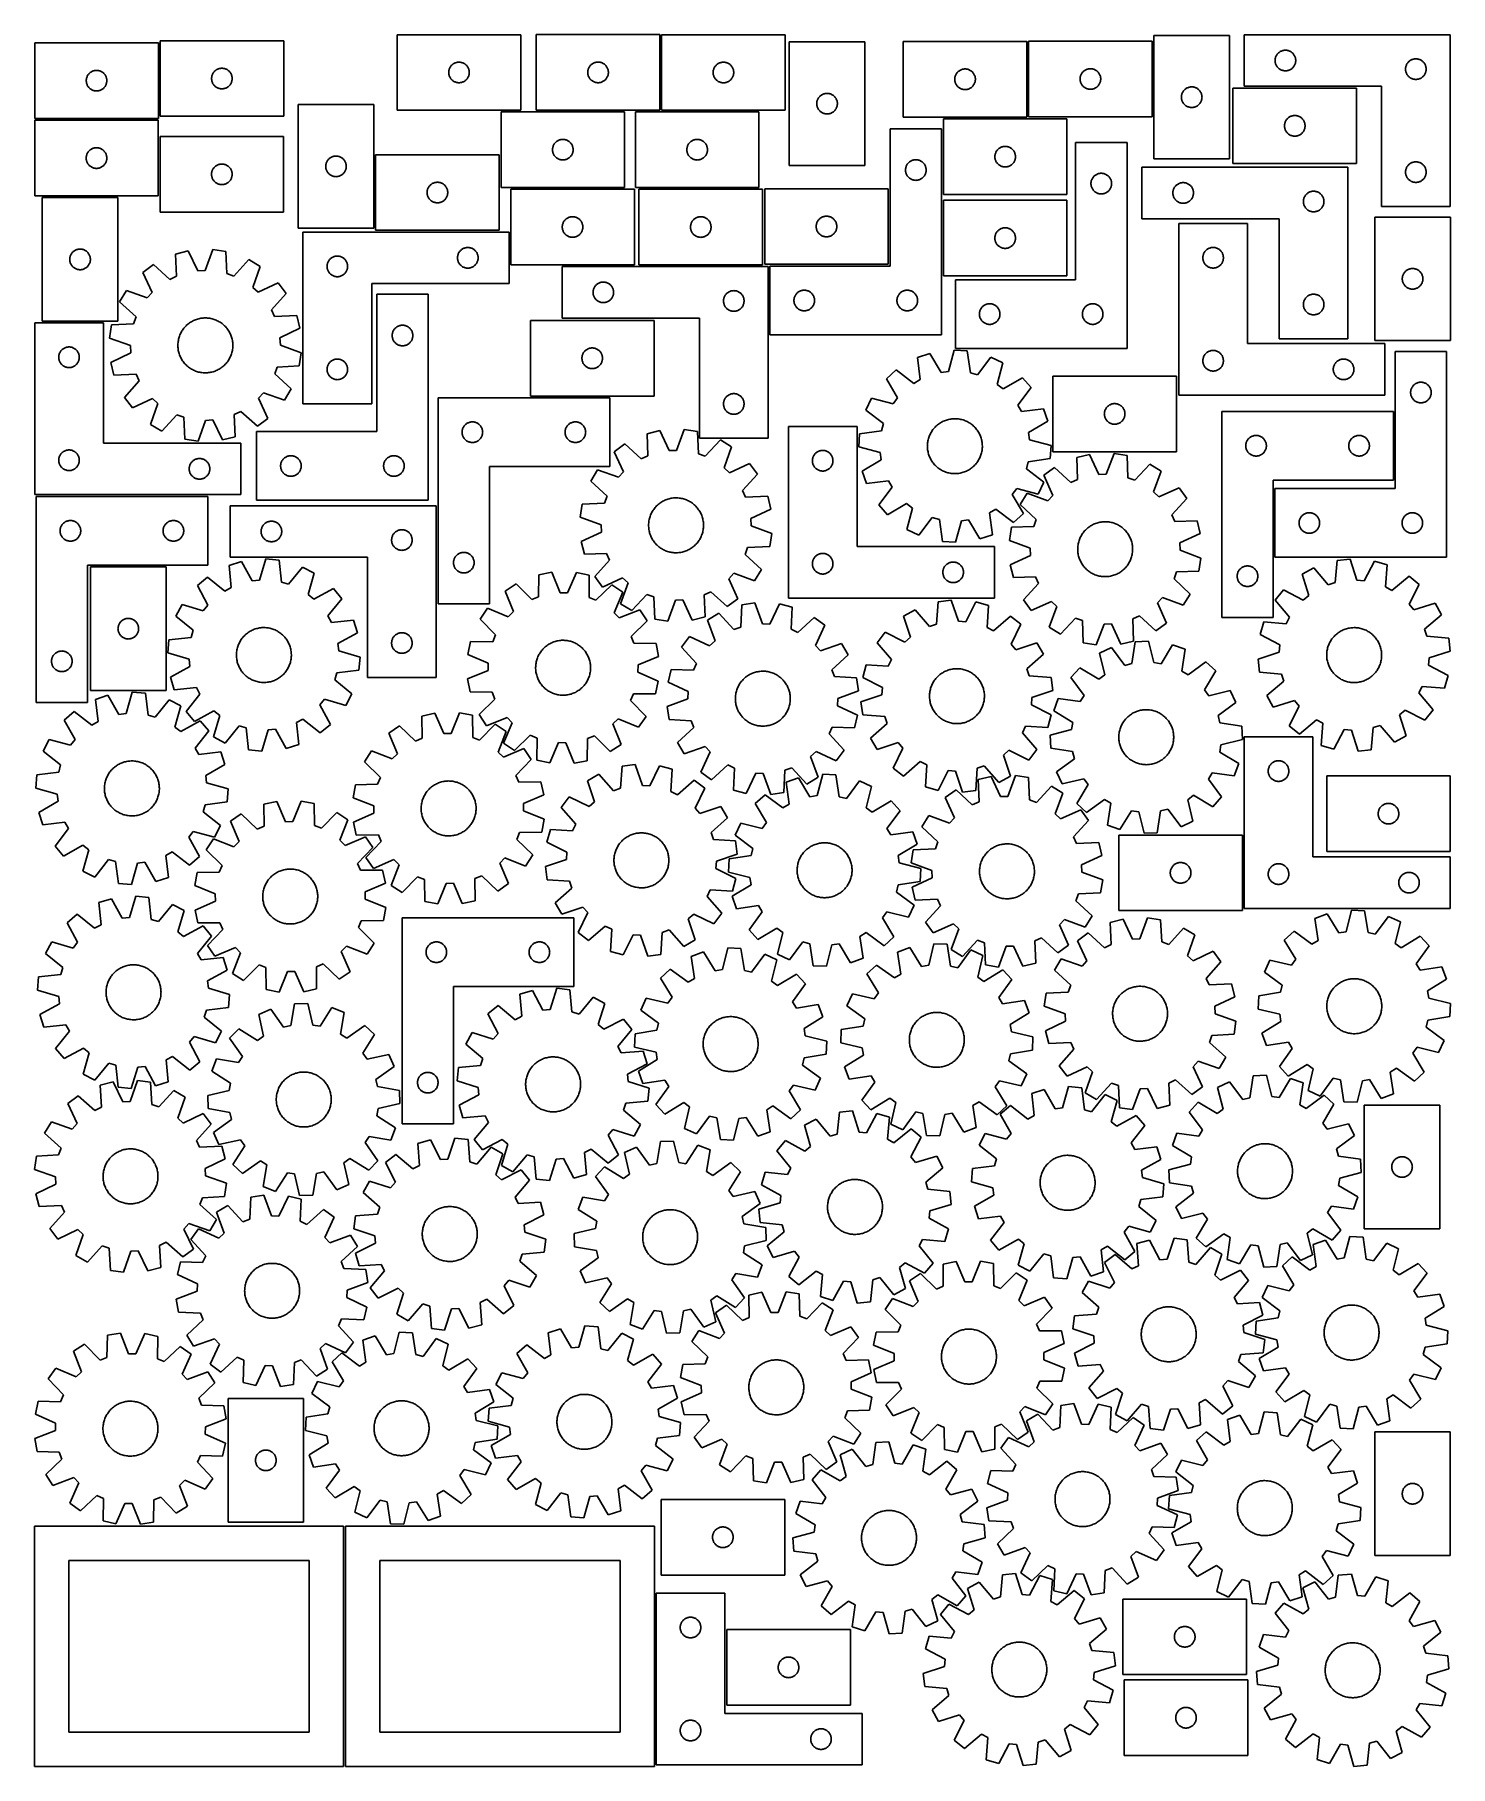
# Model space of a CAD drawing. Header units: millimetres. Extents: x 7 to 1243, y 7 to 1520.
import ezdxf

# ---------------------------------------------------------------- set-up
doc = ezdxf.new("R2010")
doc.units = ezdxf.units.MM
doc.layers.add('CUT', color=7, linetype='CONTINUOUS', true_color=0x000000)

msp = doc.modelspace()

# ---------------------------------------------------------------- linework, layer by layer
at = {"layer": 'CUT'}
for p, q in [((224.120696, 1514.516389), (116.120696, 1514.516389)), ((116.120696, 1514.516389), (116.120696, 1448.516389)), ((224.120696, 1448.516389), (224.120696, 1514.516389)), ((431.283782, 1519.856965), (323.283782, 1519.856965)), ((323.283782, 1519.856965), (323.283782, 1453.856965)), ((431.283782, 1453.856965), (431.283782, 1519.856965)), ((552.80551, 1519.892854), (444.80551, 1519.892854)), ((444.80551, 1519.892854), (444.80551, 1453.892854)), ((552.80551, 1453.892854), (552.80551, 1519.892854)), ((662.330413, 1519.840608), (554.330413, 1519.840608)), ((554.330413, 1519.840608), (554.330413, 1453.840608)), ((662.330413, 1453.840608), (662.330413, 1519.840608)), ((665.901574, 1513.591338), (665.901574, 1405.591338)), ((731.901574, 1513.591338), (665.901574, 1513.591338)), ((731.901574, 1405.591338), (731.901574, 1513.591338)), ((873.471892, 1513.881379), (765.471892, 1513.881379)), ((765.471892, 1513.881379), (765.471892, 1447.881379)), ((873.471892, 1447.881379), (873.471892, 1513.881379)), ((982.984374, 1514.143586), (874.984374, 1514.143586)), ((874.984374, 1514.143586), (874.984374, 1448.143586)), ((982.984374, 1448.143586), (982.984374, 1514.143586)), ((1050.499068, 1519.222444), (984.499068, 1519.222444)), ((984.499068, 1519.222444), (984.499068, 1411.222444)), ((1050.499068, 1411.222444), (1050.499068, 1519.222444)), ((1243.353092, 1519.765172), (1063.353092, 1519.765172)), ((1063.353092, 1519.765172), (1063.353092, 1474.765172)), ((1243.353092, 1369.765172), (1243.353092, 1519.765172)), ((114.604581, 1512.680943), (6.604581, 1512.680943)), ((6.604581, 1512.680943), (6.604581, 1446.680943)), ((114.604581, 1446.680943), (114.604581, 1512.680943)), ((1090.372362, 1497.8538), (1090.430088, 1498.439907)), ((1090.430088, 1498.439907), (1090.526024, 1499.020985)), ((1090.526024, 1499.020985), (1090.65976, 1499.594543)), ((1090.65976, 1499.594543), (1090.830721, 1500.158127)), ((1090.830721, 1500.158127), (1091.038176, 1500.709323)), ((1091.038176, 1500.709323), (1091.281237, 1501.24577)), ((1091.281237, 1501.24577), (1091.558863, 1501.765172)), ((1091.558863, 1501.765172), (1091.869865, 1502.265304)), ((1091.869865, 1502.265304), (1092.212912, 1502.744024)), ((1092.212912, 1502.744024), (1092.586534, 1503.199284)), ((1092.586534, 1503.199284), (1092.989131, 1503.629133)), ((1092.989131, 1503.629133), (1093.41898, 1504.03173)), ((1093.41898, 1504.03173), (1093.874239, 1504.405352)), ((1093.874239, 1504.405352), (1094.35296, 1504.748398)), ((1094.35296, 1504.748398), (1094.853092, 1505.0594)), ((1094.853092, 1505.0594), (1095.372494, 1505.337026)), ((1095.372494, 1505.337026), (1095.908941, 1505.580087)), ((1095.908941, 1505.580087), (1096.460137, 1505.787543)), ((1096.460137, 1505.787543), (1097.023721, 1505.958504)), ((1097.023721, 1505.958504), (1097.597279, 1506.092239)), ((1097.597279, 1506.092239), (1098.178356, 1506.188175)), ((1098.178356, 1506.188175), (1098.764464, 1506.245902)), ((1098.764464, 1506.245902), (1099.353092, 1506.265172)), ((1099.353092, 1506.265172), (1099.94172, 1506.245902)), ((1099.94172, 1506.245902), (1100.527828, 1506.188175)), ((1100.527828, 1506.188175), (1101.108905, 1506.092239)), ((1101.108905, 1506.092239), (1101.682463, 1505.958504)), ((1101.682463, 1505.958504), (1102.246047, 1505.787543)), ((1102.246047, 1505.787543), (1102.797243, 1505.580087)), ((1102.797243, 1505.580087), (1103.33369, 1505.337026)), ((1103.33369, 1505.337026), (1103.853092, 1505.0594)), ((1103.853092, 1505.0594), (1104.353224, 1504.748398)), ((1104.353224, 1504.748398), (1104.831945, 1504.405352)), ((1104.831945, 1504.405352), (1105.287204, 1504.03173)), ((1105.287204, 1504.03173), (1105.717053, 1503.629133)), ((1105.717053, 1503.629133), (1106.11965, 1503.199284)), ((1106.11965, 1503.199284), (1106.493272, 1502.744024)), ((1106.493272, 1502.744024), (1106.836319, 1502.265304)), ((1106.836319, 1502.265304), (1107.147321, 1501.765172)), ((1107.147321, 1501.765172), (1107.424947, 1501.24577)), ((1107.424947, 1501.24577), (1107.668008, 1500.709323)), ((1107.668008, 1500.709323), (1107.875463, 1500.158127)), ((1107.875463, 1500.158127), (1108.046424, 1499.594543)), ((1108.046424, 1499.594543), (1108.18016, 1499.020985)), ((1108.18016, 1499.020985), (1108.276096, 1498.439907)), ((1108.276096, 1498.439907), (1108.333822, 1497.8538)), ((1209.908941, 1498.080087), (1210.460137, 1498.287543)), ((1210.460137, 1498.287543), (1211.023721, 1498.458504)), ((1211.023721, 1498.458504), (1211.597279, 1498.592239)), ((1211.597279, 1498.592239), (1212.178356, 1498.688175)), ((1212.178356, 1498.688175), (1212.764464, 1498.745902)), ((1212.764464, 1498.745902), (1213.353092, 1498.765172)), ((1213.353092, 1498.765172), (1213.94172, 1498.745902)), ((1213.94172, 1498.745902), (1214.527828, 1498.688175)), ((1214.527828, 1498.688175), (1215.108905, 1498.592239)), ((1215.108905, 1498.592239), (1215.682463, 1498.458504)), ((1215.682463, 1498.458504), (1216.246047, 1498.287543)), ((1216.246047, 1498.287543), (1216.797243, 1498.080087)), ((52.08221, 1482.573898), (52.289665, 1483.125094)), ((52.289665, 1483.125094), (52.532726, 1483.661541)), ((52.532726, 1483.661541), (52.810352, 1484.180943)), ((52.810352, 1484.180943), (53.121354, 1484.681075)), ((53.121354, 1484.681075), (53.464401, 1485.159796)), ((53.464401, 1485.159796), (53.838022, 1485.615055)), ((53.838022, 1485.615055), (54.24062, 1486.044904)), ((54.24062, 1486.044904), (54.670468, 1486.447501)), ((54.670468, 1486.447501), (55.125728, 1486.821123)), ((55.125728, 1486.821123), (55.604449, 1487.164169)), ((55.604449, 1487.164169), (56.104581, 1487.475171)), ((56.104581, 1487.475171), (56.623982, 1487.752797)), ((56.623982, 1487.752797), (57.16043, 1487.995858)), ((57.16043, 1487.995858), (57.711626, 1488.203314)), ((57.711626, 1488.203314), (58.275209, 1488.374275)), ((58.275209, 1488.374275), (58.848768, 1488.50801)), ((58.848768, 1488.50801), (59.429845, 1488.603946)), ((59.429845, 1488.603946), (60.015953, 1488.661673)), ((60.015953, 1488.661673), (60.604581, 1488.680943)), ((60.604581, 1488.680943), (61.193209, 1488.661673)), ((61.193209, 1488.661673), (61.779316, 1488.603946)), ((61.779316, 1488.603946), (62.360394, 1488.50801)), ((62.360394, 1488.50801), (62.933952, 1488.374275)), ((62.933952, 1488.374275), (63.497536, 1488.203314)), ((63.497536, 1488.203314), (64.048732, 1487.995858)), ((64.048732, 1487.995858), (64.585179, 1487.752797)), ((64.585179, 1487.752797), (65.104581, 1487.475171)), ((65.104581, 1487.475171), (65.604713, 1487.164169)), ((65.604713, 1487.164169), (66.083434, 1486.821123)), ((66.083434, 1486.821123), (66.538693, 1486.447501)), ((66.538693, 1486.447501), (66.968542, 1486.044904)), ((66.968542, 1486.044904), (67.371139, 1485.615055)), ((67.371139, 1485.615055), (67.744761, 1485.159796)), ((67.744761, 1485.159796), (68.087807, 1484.681075)), ((68.087807, 1484.681075), (68.398809, 1484.180943)), ((68.398809, 1484.180943), (68.676435, 1483.661541)), ((68.676435, 1483.661541), (68.919496, 1483.125094)), ((68.919496, 1483.125094), (69.126952, 1482.573898)), ((161.197692, 1482.691125), (161.293628, 1483.272202)), ((161.293628, 1483.272202), (161.427363, 1483.84576)), ((161.427363, 1483.84576), (161.598325, 1484.409344)), ((161.598325, 1484.409344), (161.80578, 1484.96054)), ((161.80578, 1484.96054), (162.048841, 1485.496987)), ((162.048841, 1485.496987), (162.326467, 1486.016389)), ((162.326467, 1486.016389), (162.637469, 1486.516521)), ((162.637469, 1486.516521), (162.980516, 1486.995242)), ((162.980516, 1486.995242), (163.354138, 1487.450501)), ((163.354138, 1487.450501), (163.756735, 1487.88035)), ((163.756735, 1487.88035), (164.186583, 1488.282947)), ((164.186583, 1488.282947), (164.641843, 1488.656569)), ((164.641843, 1488.656569), (165.120564, 1488.999615)), ((165.120564, 1488.999615), (165.620696, 1489.310618)), ((165.620696, 1489.310618), (166.140098, 1489.588244)), ((166.140098, 1489.588244), (166.676545, 1489.831305)), ((166.676545, 1489.831305), (167.227741, 1490.03876)), ((167.227741, 1490.03876), (167.791324, 1490.209721)), ((167.791324, 1490.209721), (168.364883, 1490.343456)), ((168.364883, 1490.343456), (168.94596, 1490.439393)), ((168.94596, 1490.439393), (169.532068, 1490.497119)), ((169.532068, 1490.497119), (170.120696, 1490.516389)), ((170.120696, 1490.516389), (170.709324, 1490.497119)), ((170.709324, 1490.497119), (171.295432, 1490.439393)), ((171.295432, 1490.439393), (171.876509, 1490.343456)), ((171.876509, 1490.343456), (172.450067, 1490.209721)), ((172.450067, 1490.209721), (173.013651, 1490.03876)), ((173.013651, 1490.03876), (173.564847, 1489.831305)), ((173.564847, 1489.831305), (174.101294, 1489.588244)), ((174.101294, 1489.588244), (174.620696, 1489.310618)), ((174.620696, 1489.310618), (175.120828, 1488.999615)), ((175.120828, 1488.999615), (175.599549, 1488.656569)), ((175.599549, 1488.656569), (176.054808, 1488.282947)), ((176.054808, 1488.282947), (176.484657, 1487.88035)), ((176.484657, 1487.88035), (176.887254, 1487.450501)), ((176.887254, 1487.450501), (177.260876, 1486.995242)), ((177.260876, 1486.995242), (177.603922, 1486.516521)), ((177.603922, 1486.516521), (177.914924, 1486.016389)), ((177.914924, 1486.016389), (178.19255, 1485.496987)), ((178.19255, 1485.496987), (178.435612, 1484.96054)), ((178.435612, 1484.96054), (178.643067, 1484.409344)), ((178.643067, 1484.409344), (178.814028, 1483.84576)), ((178.814028, 1483.84576), (178.947763, 1483.272202)), ((178.947763, 1483.272202), (179.0437, 1482.691125)), ((368.283782, 1486.856965), (368.303051, 1487.445593)), ((368.303051, 1486.268337), (368.283782, 1486.856965)), ((368.303051, 1487.445593), (368.360778, 1488.031701)), ((368.360778, 1485.682229), (368.303051, 1486.268337)), ((368.360778, 1488.031701), (368.456714, 1488.612778)), ((368.456714, 1485.101152), (368.360778, 1485.682229)), ((368.456714, 1488.612778), (368.590449, 1489.186336)), ((368.590449, 1484.527594), (368.456714, 1485.101152)), ((368.590449, 1489.186336), (368.761411, 1489.74992)), ((368.761411, 1483.96401), (368.590449, 1484.527594)), ((368.761411, 1489.74992), (368.968866, 1490.301116)), ((368.968866, 1483.412814), (368.761411, 1483.96401)), ((368.968866, 1490.301116), (369.211927, 1490.837563)), ((369.211927, 1482.876367), (368.968866, 1483.412814)), ((369.211927, 1490.837563), (369.489553, 1491.356965)), ((369.489553, 1491.356965), (369.800555, 1491.857097)), ((369.800555, 1491.857097), (370.143602, 1492.335818)), ((370.143602, 1492.335818), (370.517223, 1492.791077)), ((370.517223, 1492.791077), (370.919821, 1493.220926)), ((370.919821, 1493.220926), (371.349669, 1493.623523)), ((371.349669, 1493.623523), (371.804929, 1493.997145)), ((371.804929, 1493.997145), (372.28365, 1494.340192)), ((372.28365, 1494.340192), (372.783782, 1494.651194)), ((372.783782, 1494.651194), (373.303184, 1494.92882)), ((373.303184, 1494.92882), (373.839631, 1495.171881)), ((373.839631, 1495.171881), (374.390827, 1495.379336)), ((374.390827, 1495.379336), (374.95441, 1495.550298)), ((374.95441, 1495.550298), (375.527969, 1495.684033)), ((375.527969, 1495.684033), (376.109046, 1495.779969)), ((376.109046, 1495.779969), (376.695154, 1495.837695)), ((376.695154, 1495.837695), (377.283782, 1495.856965)), ((377.283782, 1495.856965), (377.87241, 1495.837695)), ((377.87241, 1495.837695), (378.458517, 1495.779969)), ((378.458517, 1495.779969), (379.039595, 1495.684033)), ((379.039595, 1495.684033), (379.613153, 1495.550298)), ((379.613153, 1495.550298), (380.176737, 1495.379336)), ((380.176737, 1495.379336), (380.727933, 1495.171881)), ((380.727933, 1495.171881), (381.26438, 1494.92882)), ((381.26438, 1494.92882), (381.783782, 1494.651194)), ((381.783782, 1494.651194), (382.283914, 1494.340192)), ((382.283914, 1494.340192), (382.762635, 1493.997145)), ((382.762635, 1493.997145), (383.217894, 1493.623523)), ((383.217894, 1493.623523), (383.647743, 1493.220926)), ((383.647743, 1493.220926), (384.05034, 1492.791077)), ((384.05034, 1492.791077), (384.423962, 1492.335818)), ((384.423962, 1492.335818), (384.767008, 1491.857097)), ((384.767008, 1491.857097), (385.07801, 1491.356965)), ((385.07801, 1491.356965), (385.355636, 1490.837563)), ((385.355636, 1490.837563), (385.598698, 1490.301116)), ((385.598698, 1483.412814), (385.355636, 1482.876367)), ((385.598698, 1490.301116), (385.806153, 1489.74992)), ((385.806153, 1483.96401), (385.598698, 1483.412814)), ((385.806153, 1489.74992), (385.977114, 1489.186336)), ((385.977114, 1484.527594), (385.806153, 1483.96401)), ((385.977114, 1489.186336), (386.110849, 1488.612778)), ((386.110849, 1485.101152), (385.977114, 1484.527594)), ((386.110849, 1488.612778), (386.206786, 1488.031701)), ((386.206786, 1485.682229), (386.110849, 1485.101152)), ((386.206786, 1488.031701), (386.264512, 1487.445593)), ((386.264512, 1486.268337), (386.206786, 1485.682229)), ((386.264512, 1487.445593), (386.283782, 1486.856965)), ((386.283782, 1486.856965), (386.264512, 1486.268337)), ((489.80551, 1486.892854), (489.82478, 1487.481482)), ((489.82478, 1486.304226), (489.80551, 1486.892854)), ((489.82478, 1487.481482), (489.882507, 1488.067589)), ((489.882507, 1485.718118), (489.82478, 1486.304226)), ((489.882507, 1488.067589), (489.978443, 1488.648667)), ((489.978443, 1485.137041), (489.882507, 1485.718118)), ((489.978443, 1488.648667), (490.112178, 1489.222225)), ((490.112178, 1484.563482), (489.978443, 1485.137041)), ((490.112178, 1489.222225), (490.283139, 1489.785809)), ((490.283139, 1483.999899), (490.112178, 1484.563482)), ((490.283139, 1489.785809), (490.490594, 1490.337005)), ((490.490594, 1483.448703), (490.283139, 1483.999899)), ((490.490594, 1490.337005), (490.733656, 1490.873452)), ((490.733656, 1482.912256), (490.490594, 1483.448703)), ((490.733656, 1490.873452), (491.011282, 1491.392854)), ((491.011282, 1491.392854), (491.322284, 1491.892986)), ((491.322284, 1491.892986), (491.66533, 1492.371707)), ((491.66533, 1492.371707), (492.038952, 1492.826966)), ((492.038952, 1492.826966), (492.441549, 1493.256815)), ((492.441549, 1493.256815), (492.871398, 1493.659412)), ((492.871398, 1493.659412), (493.326657, 1494.033034)), ((493.326657, 1494.033034), (493.805378, 1494.37608)), ((493.805378, 1494.37608), (494.30551, 1494.687082)), ((494.30551, 1494.687082), (494.824912, 1494.964708)), ((494.824912, 1494.964708), (495.361359, 1495.20777)), ((495.361359, 1495.20777), (495.912555, 1495.415225)), ((495.912555, 1495.415225), (496.476139, 1495.586186)), ((496.476139, 1495.586186), (497.049697, 1495.719921)), ((497.049697, 1495.719921), (497.630775, 1495.815857)), ((497.630775, 1495.815857), (498.216882, 1495.873584)), ((498.216882, 1495.873584), (498.80551, 1495.892854)), ((498.80551, 1495.892854), (499.394138, 1495.873584)), ((499.394138, 1495.873584), (499.980246, 1495.815857)), ((499.980246, 1495.815857), (500.561323, 1495.719921)), ((500.561323, 1495.719921), (501.134882, 1495.586186)), ((501.134882, 1495.586186), (501.698465, 1495.415225)), ((501.698465, 1495.415225), (502.249661, 1495.20777)), ((502.249661, 1495.20777), (502.786108, 1494.964708)), ((502.786108, 1494.964708), (503.30551, 1494.687082)), ((503.30551, 1494.687082), (503.805642, 1494.37608)), ((503.805642, 1494.37608), (504.284363, 1494.033034)), ((504.284363, 1494.033034), (504.739623, 1493.659412)), ((504.739623, 1493.659412), (505.169471, 1493.256815)), ((505.169471, 1493.256815), (505.572069, 1492.826966)), ((505.572069, 1492.826966), (505.94569, 1492.371707)), ((505.94569, 1492.371707), (506.288737, 1491.892986)), ((506.288737, 1491.892986), (506.599739, 1491.392854)), ((506.599739, 1491.392854), (506.877365, 1490.873452)), ((506.877365, 1490.873452), (507.120426, 1490.337005)), ((507.120426, 1483.448703), (506.877365, 1482.912256)), ((507.120426, 1490.337005), (507.327881, 1489.785809)), ((507.327881, 1483.999899), (507.120426, 1483.448703)), ((507.327881, 1489.785809), (507.498843, 1489.222225)), ((507.498843, 1484.563482), (507.327881, 1483.999899)), ((507.498843, 1489.222225), (507.632578, 1488.648667)), ((507.632578, 1485.137041), (507.498843, 1484.563482)), ((507.632578, 1488.648667), (507.728514, 1488.067589)), ((507.728514, 1485.718118), (507.632578, 1485.137041)), ((507.728514, 1488.067589), (507.786241, 1487.481482)), ((507.786241, 1486.304226), (507.728514, 1485.718118)), ((507.786241, 1487.481482), (507.80551, 1486.892854)), ((507.80551, 1486.892854), (507.786241, 1486.304226)), ((599.330413, 1486.840608), (599.349682, 1487.429236)), ((599.349682, 1486.251979), (599.330413, 1486.840608)), ((599.349682, 1487.429236), (599.407409, 1488.015343)), ((599.407409, 1485.665872), (599.349682, 1486.251979)), ((599.407409, 1488.015343), (599.503345, 1488.596421)), ((599.503345, 1485.084795), (599.407409, 1485.665872)), ((599.503345, 1488.596421), (599.63708, 1489.169979)), ((599.63708, 1484.511236), (599.503345, 1485.084795)), ((599.63708, 1489.169979), (599.808041, 1489.733563)), ((599.808041, 1483.947652), (599.63708, 1484.511236)), ((599.808041, 1489.733563), (600.015497, 1490.284759)), ((600.015497, 1483.396457), (599.808041, 1483.947652)), ((600.015497, 1490.284759), (600.258558, 1490.821206)), ((600.258558, 1482.860009), (600.015497, 1483.396457)), ((600.258558, 1490.821206), (600.536184, 1491.340608)), ((600.536184, 1491.340608), (600.847186, 1491.84074)), ((600.847186, 1491.84074), (601.190233, 1492.319461)), ((601.190233, 1492.319461), (601.563854, 1492.77472)), ((601.563854, 1492.77472), (601.966452, 1493.204569)), ((601.966452, 1493.204569), (602.3963, 1493.607166)), ((602.3963, 1493.607166), (602.85156, 1493.980788)), ((602.85156, 1493.980788), (603.330281, 1494.323834)), ((603.330281, 1494.323834), (603.830413, 1494.634836)), ((603.830413, 1494.634836), (604.349814, 1494.912462)), ((604.349814, 1494.912462), (604.886262, 1495.155523)), ((604.886262, 1495.155523), (605.437457, 1495.362979)), ((605.437457, 1495.362979), (606.001041, 1495.53394)), ((606.001041, 1495.53394), (606.5746, 1495.667675)), ((606.5746, 1495.667675), (607.155677, 1495.763611)), ((607.155677, 1495.763611), (607.741784, 1495.821338)), ((607.741784, 1495.821338), (608.330413, 1495.840608)), ((608.330413, 1495.840608), (608.919041, 1495.821338)), ((608.919041, 1495.821338), (609.505148, 1495.763611)), ((609.505148, 1495.763611), (610.086226, 1495.667675)), ((610.086226, 1495.667675), (610.659784, 1495.53394)), ((610.659784, 1495.53394), (611.223368, 1495.362979)), ((611.223368, 1495.362979), (611.774564, 1495.155523)), ((611.774564, 1495.155523), (612.311011, 1494.912462)), ((612.311011, 1494.912462), (612.830413, 1494.634836)), ((612.830413, 1494.634836), (613.330545, 1494.323834)), ((613.330545, 1494.323834), (613.809265, 1493.980788)), ((613.809265, 1493.980788), (614.264525, 1493.607166)), ((614.264525, 1493.607166), (614.694374, 1493.204569)), ((614.694374, 1493.204569), (615.096971, 1492.77472)), ((615.096971, 1492.77472), (615.470593, 1492.319461)), ((615.470593, 1492.319461), (615.813639, 1491.84074)), ((615.813639, 1491.84074), (616.124641, 1491.340608)), ((616.124641, 1491.340608), (616.402267, 1490.821206)), ((616.402267, 1490.821206), (616.645328, 1490.284759)), ((616.645328, 1483.396457), (616.402267, 1482.860009)), ((616.645328, 1490.284759), (616.852784, 1489.733563)), ((616.852784, 1483.947652), (616.645328, 1483.396457)), ((616.852784, 1489.733563), (617.023745, 1489.169979)), ((617.023745, 1484.511236), (616.852784, 1483.947652)), ((617.023745, 1489.169979), (617.15748, 1488.596421)), ((617.15748, 1485.084795), (617.023745, 1484.511236)), ((617.15748, 1488.596421), (617.253416, 1488.015343)), ((617.253416, 1485.665872), (617.15748, 1485.084795)), ((617.253416, 1488.015343), (617.311143, 1487.429236)), ((617.311143, 1486.251979), (617.253416, 1485.665872)), ((617.311143, 1487.429236), (617.330413, 1486.840608)), ((617.330413, 1486.840608), (617.311143, 1486.251979)), ((810.644825, 1482.637192), (810.77856, 1483.210751)), ((810.77856, 1483.210751), (810.949521, 1483.774334)), ((810.949521, 1483.774334), (811.156976, 1484.32553)), ((811.156976, 1484.32553), (811.400037, 1484.861977)), ((811.400037, 1484.861977), (811.677663, 1485.381379)), ((811.677663, 1485.381379), (811.988666, 1485.881511)), ((811.988666, 1485.881511), (812.331712, 1486.360232)), ((812.331712, 1486.360232), (812.705334, 1486.815491)), ((812.705334, 1486.815491), (813.107931, 1487.24534)), ((813.107931, 1487.24534), (813.53778, 1487.647937)), ((813.53778, 1487.647937), (813.993039, 1488.021559)), ((813.993039, 1488.021559), (814.47176, 1488.364606)), ((814.47176, 1488.364606), (814.971892, 1488.675608)), ((814.971892, 1488.675608), (815.491294, 1488.953234)), ((815.491294, 1488.953234), (816.027741, 1489.196295)), ((816.027741, 1489.196295), (816.578937, 1489.40375)), ((816.578937, 1489.40375), (817.142521, 1489.574712)), ((817.142521, 1489.574712), (817.716079, 1489.708447)), ((817.716079, 1489.708447), (818.297156, 1489.804383)), ((818.297156, 1489.804383), (818.883264, 1489.862109)), ((818.883264, 1489.862109), (819.471892, 1489.881379)), ((819.471892, 1489.881379), (820.06052, 1489.862109)), ((820.06052, 1489.862109), (820.646628, 1489.804383)), ((820.646628, 1489.804383), (821.227705, 1489.708447)), ((821.227705, 1489.708447), (821.801264, 1489.574712)), ((821.801264, 1489.574712), (822.364847, 1489.40375)), ((822.364847, 1489.40375), (822.916043, 1489.196295)), ((822.916043, 1489.196295), (823.45249, 1488.953234)), ((823.45249, 1488.953234), (823.971892, 1488.675608)), ((823.971892, 1488.675608), (824.472024, 1488.364606)), ((824.472024, 1488.364606), (824.950745, 1488.021559)), ((824.950745, 1488.021559), (825.406004, 1487.647937)), ((825.406004, 1487.647937), (825.835853, 1487.24534)), ((825.835853, 1487.24534), (826.23845, 1486.815491)), ((826.23845, 1486.815491), (826.612072, 1486.360232)), ((826.612072, 1486.360232), (826.955119, 1485.881511)), ((826.955119, 1485.881511), (827.266121, 1485.381379)), ((827.266121, 1485.381379), (827.543747, 1484.861977)), ((827.543747, 1484.861977), (827.786808, 1484.32553)), ((827.786808, 1484.32553), (827.994263, 1483.774334)), ((827.994263, 1483.774334), (828.165225, 1483.210751)), ((828.165225, 1483.210751), (828.29896, 1482.637192)), ((920.157306, 1482.899399), (920.291041, 1483.472958)), ((920.291041, 1483.472958), (920.462003, 1484.036541)), ((920.462003, 1484.036541), (920.669458, 1484.587737)), ((920.669458, 1484.587737), (920.912519, 1485.124184)), ((920.912519, 1485.124184), (921.190145, 1485.643586)), ((921.190145, 1485.643586), (921.501147, 1486.143718)), ((921.501147, 1486.143718), (921.844194, 1486.622439)), ((921.844194, 1486.622439), (922.217816, 1487.077698)), ((922.217816, 1487.077698), (922.620413, 1487.507547)), ((922.620413, 1487.507547), (923.050261, 1487.910144)), ((923.050261, 1487.910144), (923.505521, 1488.283766)), ((923.505521, 1488.283766), (923.984242, 1488.626813)), ((923.984242, 1488.626813), (924.484374, 1488.937815)), ((924.484374, 1488.937815), (925.003776, 1489.215441)), ((925.003776, 1489.215441), (925.540223, 1489.458502)), ((925.540223, 1489.458502), (926.091419, 1489.665957)), ((926.091419, 1489.665957), (926.655002, 1489.836919)), ((926.655002, 1489.836919), (927.228561, 1489.970654)), ((927.228561, 1489.970654), (927.809638, 1490.06659)), ((927.809638, 1490.06659), (928.395746, 1490.124316)), ((928.395746, 1490.124316), (928.984374, 1490.143586)), ((928.984374, 1490.143586), (929.573002, 1490.124316)), ((929.573002, 1490.124316), (930.15911, 1490.06659)), ((930.15911, 1490.06659), (930.740187, 1489.970654)), ((930.740187, 1489.970654), (931.313745, 1489.836919)), ((931.313745, 1489.836919), (931.877329, 1489.665957)), ((931.877329, 1489.665957), (932.428525, 1489.458502)), ((932.428525, 1489.458502), (932.964972, 1489.215441)), ((932.964972, 1489.215441), (933.484374, 1488.937815)), ((933.484374, 1488.937815), (933.984506, 1488.626813)), ((933.984506, 1488.626813), (934.463227, 1488.283766)), ((934.463227, 1488.283766), (934.918486, 1487.910144)), ((934.918486, 1487.910144), (935.348335, 1487.507547)), ((935.348335, 1487.507547), (935.750932, 1487.077698)), ((935.750932, 1487.077698), (936.124554, 1486.622439)), ((936.124554, 1486.622439), (936.4676, 1486.143718)), ((936.4676, 1486.143718), (936.778602, 1485.643586)), ((936.778602, 1485.643586), (937.056228, 1485.124184)), ((937.056228, 1485.124184), (937.29929, 1484.587737)), ((937.29929, 1484.587737), (937.506745, 1484.036541)), ((937.506745, 1484.036541), (937.677706, 1483.472958)), ((937.677706, 1483.472958), (937.811441, 1482.899399)), ((1090.353092, 1497.265172), (1090.372362, 1497.8538)), ((1090.372362, 1496.676543), (1090.353092, 1497.265172)), ((1090.430088, 1496.090436), (1090.372362, 1496.676543)), ((1090.526024, 1495.509359), (1090.430088, 1496.090436)), ((1090.65976, 1494.9358), (1090.526024, 1495.509359)), ((1090.830721, 1494.372216), (1090.65976, 1494.9358)), ((1091.038176, 1493.821021), (1090.830721, 1494.372216)), ((1091.281237, 1493.284573), (1091.038176, 1493.821021)), ((1091.558863, 1492.765172), (1091.281237, 1493.284573)), ((1091.869865, 1492.26504), (1091.558863, 1492.765172)), ((1092.212912, 1491.786319), (1091.869865, 1492.26504)), ((1092.586534, 1491.331059), (1092.212912, 1491.786319)), ((1092.989131, 1490.901211), (1092.586534, 1491.331059)), ((1093.41898, 1490.498613), (1092.989131, 1490.901211)), ((1093.874239, 1490.124992), (1093.41898, 1490.498613)), ((1094.35296, 1489.781945), (1093.874239, 1490.124992)), ((1094.853092, 1489.470943), (1094.35296, 1489.781945)), ((1095.372494, 1489.193317), (1094.853092, 1489.470943)), ((1095.908941, 1488.950256), (1095.372494, 1489.193317)), ((1096.460137, 1488.7428), (1095.908941, 1488.950256)), ((1097.023721, 1488.571839), (1096.460137, 1488.7428)), ((1097.597279, 1488.438104), (1097.023721, 1488.571839)), ((1098.178356, 1488.342168), (1097.597279, 1488.438104)), ((1098.764464, 1488.284441), (1098.178356, 1488.342168)), ((1099.353092, 1488.265172), (1098.764464, 1488.284441)), ((1099.94172, 1488.284441), (1099.353092, 1488.265172)), ((1100.527828, 1488.342168), (1099.94172, 1488.284441)), ((1101.108905, 1488.438104), (1100.527828, 1488.342168)), ((1101.682463, 1488.571839), (1101.108905, 1488.438104)), ((1102.246047, 1488.7428), (1101.682463, 1488.571839)), ((1102.797243, 1488.950256), (1102.246047, 1488.7428)), ((1103.33369, 1489.193317), (1102.797243, 1488.950256)), ((1103.853092, 1489.470943), (1103.33369, 1489.193317)), ((1104.353224, 1489.781945), (1103.853092, 1489.470943)), ((1104.831945, 1490.124992), (1104.353224, 1489.781945)), ((1105.287204, 1490.498613), (1104.831945, 1490.124992)), ((1105.717053, 1490.901211), (1105.287204, 1490.498613)), ((1106.11965, 1491.331059), (1105.717053, 1490.901211)), ((1106.493272, 1491.786319), (1106.11965, 1491.331059)), ((1106.836319, 1492.26504), (1106.493272, 1491.786319)), ((1107.147321, 1492.765172), (1106.836319, 1492.26504)), ((1107.424947, 1493.284573), (1107.147321, 1492.765172)), ((1107.668008, 1493.821021), (1107.424947, 1493.284573)), ((1107.875463, 1494.372216), (1107.668008, 1493.821021)), ((1108.046424, 1494.9358), (1107.875463, 1494.372216)), ((1108.18016, 1495.509359), (1108.046424, 1494.9358)), ((1108.276096, 1496.090436), (1108.18016, 1495.509359)), ((1108.333822, 1496.676543), (1108.276096, 1496.090436)), ((1108.333822, 1497.8538), (1108.353092, 1497.265172)), ((1108.353092, 1497.265172), (1108.333822, 1496.676543)), ((1204.353092, 1489.765172), (1204.372362, 1490.3538)), ((1204.372362, 1489.176543), (1204.353092, 1489.765172)), ((1204.372362, 1490.3538), (1204.430088, 1490.939907)), ((1204.430088, 1488.590436), (1204.372362, 1489.176543)), ((1204.430088, 1490.939907), (1204.526024, 1491.520985)), ((1204.526024, 1488.009359), (1204.430088, 1488.590436)), ((1204.526024, 1491.520985), (1204.65976, 1492.094543)), ((1204.65976, 1487.4358), (1204.526024, 1488.009359)), ((1204.65976, 1492.094543), (1204.830721, 1492.658127)), ((1204.830721, 1486.872216), (1204.65976, 1487.4358)), ((1204.830721, 1492.658127), (1205.038176, 1493.209323)), ((1205.038176, 1486.321021), (1204.830721, 1486.872216)), ((1205.038176, 1493.209323), (1205.281237, 1493.74577)), ((1205.281237, 1485.784573), (1205.038176, 1486.321021)), ((1205.281237, 1493.74577), (1205.558863, 1494.265172)), ((1205.558863, 1485.265172), (1205.281237, 1485.784573)), ((1205.558863, 1494.265172), (1205.869865, 1494.765304)), ((1205.869865, 1484.76504), (1205.558863, 1485.265172)), ((1205.869865, 1494.765304), (1206.212912, 1495.244024)), ((1206.212912, 1484.286319), (1205.869865, 1484.76504)), ((1206.212912, 1495.244024), (1206.586534, 1495.699284)), ((1206.586534, 1483.831059), (1206.212912, 1484.286319)), ((1206.586534, 1495.699284), (1206.989131, 1496.129133)), ((1206.989131, 1483.401211), (1206.586534, 1483.831059)), ((1206.989131, 1496.129133), (1207.41898, 1496.53173)), ((1207.41898, 1482.998613), (1206.989131, 1483.401211)), ((1207.41898, 1496.53173), (1207.874239, 1496.905352)), ((1207.874239, 1496.905352), (1208.35296, 1497.248398)), ((1208.35296, 1497.248398), (1208.853092, 1497.5594)), ((1208.853092, 1497.5594), (1209.372494, 1497.837026)), ((1209.372494, 1497.837026), (1209.908941, 1498.080087)), ((1216.797243, 1498.080087), (1217.33369, 1497.837026)), ((1217.33369, 1497.837026), (1217.853092, 1497.5594)), ((1217.853092, 1497.5594), (1218.353224, 1497.248398)), ((1218.353224, 1497.248398), (1218.831945, 1496.905352)), ((1218.831945, 1496.905352), (1219.287204, 1496.53173)), ((1219.287204, 1496.53173), (1219.717053, 1496.129133)), ((1219.717053, 1483.401211), (1219.287204, 1482.998613)), ((1219.717053, 1496.129133), (1220.11965, 1495.699284)), ((1220.11965, 1483.831059), (1219.717053, 1483.401211)), ((1220.11965, 1495.699284), (1220.493272, 1495.244024)), ((1220.493272, 1484.286319), (1220.11965, 1483.831059)), ((1220.493272, 1495.244024), (1220.836319, 1494.765304)), ((1220.836319, 1484.76504), (1220.493272, 1484.286319)), ((1220.836319, 1494.765304), (1221.147321, 1494.265172)), ((1221.147321, 1485.265172), (1220.836319, 1484.76504)), ((1221.147321, 1494.265172), (1221.424947, 1493.74577)), ((1221.424947, 1485.784573), (1221.147321, 1485.265172)), ((1221.424947, 1493.74577), (1221.668008, 1493.209323)), ((1221.668008, 1486.321021), (1221.424947, 1485.784573)), ((1221.668008, 1493.209323), (1221.875463, 1492.658127)), ((1221.875463, 1486.872216), (1221.668008, 1486.321021)), ((1221.875463, 1492.658127), (1222.046424, 1492.094543)), ((1222.046424, 1487.4358), (1221.875463, 1486.872216)), ((1222.046424, 1492.094543), (1222.18016, 1491.520985)), ((1222.18016, 1488.009359), (1222.046424, 1487.4358)), ((1222.18016, 1491.520985), (1222.276096, 1490.939907)), ((1222.276096, 1488.590436), (1222.18016, 1488.009359)), ((1222.276096, 1490.939907), (1222.333822, 1490.3538)), ((1222.333822, 1489.176543), (1222.276096, 1488.590436)), ((1222.333822, 1490.3538), (1222.353092, 1489.765172)), ((1222.353092, 1489.765172), (1222.333822, 1489.176543)), ((51.604581, 1479.680943), (51.62385, 1480.269571)), ((51.62385, 1479.092315), (51.604581, 1479.680943)), ((51.62385, 1480.269571), (51.681577, 1480.855678)), ((51.681577, 1478.506207), (51.62385, 1479.092315)), ((51.681577, 1480.855678), (51.777513, 1481.436756)), ((51.777513, 1477.92513), (51.681577, 1478.506207)), ((51.777513, 1481.436756), (51.911248, 1482.010314)), ((51.911248, 1477.351571), (51.777513, 1477.92513)), ((51.911248, 1482.010314), (52.08221, 1482.573898)), ((52.08221, 1476.787987), (51.911248, 1477.351571)), ((52.289665, 1476.236792), (52.08221, 1476.787987)), ((52.532726, 1475.700344), (52.289665, 1476.236792)), ((52.810352, 1475.180943), (52.532726, 1475.700344)), ((53.121354, 1474.680811), (52.810352, 1475.180943)), ((53.464401, 1474.20209), (53.121354, 1474.680811)), ((53.838022, 1473.74683), (53.464401, 1474.20209)), ((54.24062, 1473.316982), (53.838022, 1473.74683)), ((54.670468, 1472.914384), (54.24062, 1473.316982)), ((55.125728, 1472.540763), (54.670468, 1472.914384)), ((55.604449, 1472.197716), (55.125728, 1472.540763)), ((56.104581, 1471.886714), (55.604449, 1472.197716)), ((56.623982, 1471.609088), (56.104581, 1471.886714)), ((57.16043, 1471.366027), (56.623982, 1471.609088)), ((57.711626, 1471.158572), (57.16043, 1471.366027)), ((58.275209, 1470.98761), (57.711626, 1471.158572)), ((58.848768, 1470.853875), (58.275209, 1470.98761)), ((59.429845, 1470.757939), (58.848768, 1470.853875)), ((60.015953, 1470.700212), (59.429845, 1470.757939)), ((60.604581, 1470.680943), (60.015953, 1470.700212)), ((61.193209, 1470.700212), (60.604581, 1470.680943)), ((61.779316, 1470.757939), (61.193209, 1470.700212)), ((62.360394, 1470.853875), (61.779316, 1470.757939)), ((62.933952, 1470.98761), (62.360394, 1470.853875)), ((63.497536, 1471.158572), (62.933952, 1470.98761)), ((64.048732, 1471.366027), (63.497536, 1471.158572)), ((64.585179, 1471.609088), (64.048732, 1471.366027)), ((65.104581, 1471.886714), (64.585179, 1471.609088)), ((65.604713, 1472.197716), (65.104581, 1471.886714)), ((66.083434, 1472.540763), (65.604713, 1472.197716)), ((66.538693, 1472.914384), (66.083434, 1472.540763)), ((66.968542, 1473.316982), (66.538693, 1472.914384)), ((67.371139, 1473.74683), (66.968542, 1473.316982)), ((67.744761, 1474.20209), (67.371139, 1473.74683)), ((68.087807, 1474.680811), (67.744761, 1474.20209)), ((68.398809, 1475.180943), (68.087807, 1474.680811)), ((68.676435, 1475.700344), (68.398809, 1475.180943)), ((68.919496, 1476.236792), (68.676435, 1475.700344)), ((69.126952, 1476.787987), (68.919496, 1476.236792)), ((69.126952, 1482.573898), (69.297913, 1482.010314)), ((69.297913, 1477.351571), (69.126952, 1476.787987)), ((69.297913, 1482.010314), (69.431648, 1481.436756)), ((69.431648, 1477.92513), (69.297913, 1477.351571)), ((69.431648, 1481.436756), (69.527584, 1480.855678)), ((69.527584, 1478.506207), (69.431648, 1477.92513)), ((69.527584, 1480.855678), (69.585311, 1480.269571)), ((69.585311, 1479.092315), (69.527584, 1478.506207)), ((69.585311, 1480.269571), (69.604581, 1479.680943)), ((69.604581, 1479.680943), (69.585311, 1479.092315)), ((161.120696, 1481.516389), (161.139966, 1482.105017)), ((161.139966, 1480.927761), (161.120696, 1481.516389)), ((161.139966, 1482.105017), (161.197692, 1482.691125)), ((161.197692, 1480.341653), (161.139966, 1480.927761)), ((161.293628, 1479.760576), (161.197692, 1480.341653)), ((161.427363, 1479.187017), (161.293628, 1479.760576)), ((161.598325, 1478.623434), (161.427363, 1479.187017)), ((161.80578, 1478.072238), (161.598325, 1478.623434)), ((162.048841, 1477.535791), (161.80578, 1478.072238)), ((162.326467, 1477.016389), (162.048841, 1477.535791)), ((162.637469, 1476.516257), (162.326467, 1477.016389)), ((162.980516, 1476.037536), (162.637469, 1476.516257)), ((163.354138, 1475.582277), (162.980516, 1476.037536)), ((163.756735, 1475.152428), (163.354138, 1475.582277)), ((164.186583, 1474.749831), (163.756735, 1475.152428)), ((164.641843, 1474.376209), (164.186583, 1474.749831)), ((165.120564, 1474.033162), (164.641843, 1474.376209)), ((165.620696, 1473.72216), (165.120564, 1474.033162)), ((166.140098, 1473.444534), (165.620696, 1473.72216)), ((166.676545, 1473.201473), (166.140098, 1473.444534)), ((167.227741, 1472.994018), (166.676545, 1473.201473)), ((167.791324, 1472.823056), (167.227741, 1472.994018)), ((168.364883, 1472.689321), (167.791324, 1472.823056)), ((168.94596, 1472.593385), (168.364883, 1472.689321)), ((169.532068, 1472.535659), (168.94596, 1472.593385)), ((170.120696, 1472.516389), (169.532068, 1472.535659)), ((170.709324, 1472.535659), (170.120696, 1472.516389)), ((171.295432, 1472.593385), (170.709324, 1472.535659)), ((171.876509, 1472.689321), (171.295432, 1472.593385)), ((172.450067, 1472.823056), (171.876509, 1472.689321)), ((173.013651, 1472.994018), (172.450067, 1472.823056)), ((173.564847, 1473.201473), (173.013651, 1472.994018)), ((174.101294, 1473.444534), (173.564847, 1473.201473)), ((174.620696, 1473.72216), (174.101294, 1473.444534)), ((175.120828, 1474.033162), (174.620696, 1473.72216)), ((175.599549, 1474.376209), (175.120828, 1474.033162)), ((176.054808, 1474.749831), (175.599549, 1474.376209)), ((176.484657, 1475.152428), (176.054808, 1474.749831)), ((176.887254, 1475.582277), (176.484657, 1475.152428)), ((177.260876, 1476.037536), (176.887254, 1475.582277)), ((177.603922, 1476.516257), (177.260876, 1476.037536)), ((177.914924, 1477.016389), (177.603922, 1476.516257)), ((178.19255, 1477.535791), (177.914924, 1477.016389)), ((178.435612, 1478.072238), (178.19255, 1477.535791)), ((178.643067, 1478.623434), (178.435612, 1478.072238)), ((178.814028, 1479.187017), (178.643067, 1478.623434)), ((178.947763, 1479.760576), (178.814028, 1479.187017)), ((179.0437, 1480.341653), (178.947763, 1479.760576)), ((179.0437, 1482.691125), (179.101426, 1482.105017)), ((179.101426, 1480.927761), (179.0437, 1480.341653)), ((179.101426, 1482.105017), (179.120696, 1481.516389)), ((179.120696, 1481.516389), (179.101426, 1480.927761)), ((369.489553, 1482.356965), (369.211927, 1482.876367)), ((369.800555, 1481.856833), (369.489553, 1482.356965)), ((370.143602, 1481.378112), (369.800555, 1481.856833)), ((370.517223, 1480.922853), (370.143602, 1481.378112)), ((370.919821, 1480.493004), (370.517223, 1480.922853)), ((371.349669, 1480.090407), (370.919821, 1480.493004)), ((371.804929, 1479.716785), (371.349669, 1480.090407)), ((372.28365, 1479.373739), (371.804929, 1479.716785)), ((372.783782, 1479.062736), (372.28365, 1479.373739)), ((373.303184, 1478.78511), (372.783782, 1479.062736)), ((373.839631, 1478.542049), (373.303184, 1478.78511)), ((374.390827, 1478.334594), (373.839631, 1478.542049)), ((374.95441, 1478.163633), (374.390827, 1478.334594)), ((375.527969, 1478.029898), (374.95441, 1478.163633)), ((376.109046, 1477.933961), (375.527969, 1478.029898)), ((376.695154, 1477.876235), (376.109046, 1477.933961)), ((377.283782, 1477.856965), (376.695154, 1477.876235)), ((377.87241, 1477.876235), (377.283782, 1477.856965)), ((378.458517, 1477.933961), (377.87241, 1477.876235)), ((379.039595, 1478.029898), (378.458517, 1477.933961)), ((379.613153, 1478.163633), (379.039595, 1478.029898)), ((380.176737, 1478.334594), (379.613153, 1478.163633)), ((380.727933, 1478.542049), (380.176737, 1478.334594)), ((381.26438, 1478.78511), (380.727933, 1478.542049)), ((381.783782, 1479.062736), (381.26438, 1478.78511)), ((382.283914, 1479.373739), (381.783782, 1479.062736)), ((382.762635, 1479.716785), (382.283914, 1479.373739)), ((383.217894, 1480.090407), (382.762635, 1479.716785)), ((383.647743, 1480.493004), (383.217894, 1480.090407)), ((384.05034, 1480.922853), (383.647743, 1480.493004)), ((384.423962, 1481.378112), (384.05034, 1480.922853)), ((384.767008, 1481.856833), (384.423962, 1481.378112)), ((385.07801, 1482.356965), (384.767008, 1481.856833)), ((385.355636, 1482.876367), (385.07801, 1482.356965)), ((491.011282, 1482.392854), (490.733656, 1482.912256)), ((491.322284, 1481.892722), (491.011282, 1482.392854)), ((491.66533, 1481.414001), (491.322284, 1481.892722)), ((492.038952, 1480.958741), (491.66533, 1481.414001)), ((492.441549, 1480.528893), (492.038952, 1480.958741)), ((492.871398, 1480.126295), (492.441549, 1480.528893)), ((493.326657, 1479.752674), (492.871398, 1480.126295)), ((493.805378, 1479.409627), (493.326657, 1479.752674)), ((494.30551, 1479.098625), (493.805378, 1479.409627)), ((494.824912, 1478.820999), (494.30551, 1479.098625)), ((495.361359, 1478.577938), (494.824912, 1478.820999)), ((495.912555, 1478.370483), (495.361359, 1478.577938)), ((496.476139, 1478.199521), (495.912555, 1478.370483)), ((497.049697, 1478.065786), (496.476139, 1478.199521)), ((497.630775, 1477.96985), (497.049697, 1478.065786)), ((498.216882, 1477.912123), (497.630775, 1477.96985)), ((498.80551, 1477.892854), (498.216882, 1477.912123)), ((499.394138, 1477.912123), (498.80551, 1477.892854)), ((499.980246, 1477.96985), (499.394138, 1477.912123)), ((500.561323, 1478.065786), (499.980246, 1477.96985)), ((501.134882, 1478.199521), (500.561323, 1478.065786)), ((501.698465, 1478.370483), (501.134882, 1478.199521)), ((502.249661, 1478.577938), (501.698465, 1478.370483)), ((502.786108, 1478.820999), (502.249661, 1478.577938)), ((503.30551, 1479.098625), (502.786108, 1478.820999)), ((503.805642, 1479.409627), (503.30551, 1479.098625)), ((504.284363, 1479.752674), (503.805642, 1479.409627)), ((504.739623, 1480.126295), (504.284363, 1479.752674)), ((505.169471, 1480.528893), (504.739623, 1480.126295)), ((505.572069, 1480.958741), (505.169471, 1480.528893)), ((505.94569, 1481.414001), (505.572069, 1480.958741)), ((506.288737, 1481.892722), (505.94569, 1481.414001)), ((506.599739, 1482.392854), (506.288737, 1481.892722)), ((506.877365, 1482.912256), (506.599739, 1482.392854)), ((600.536184, 1482.340608), (600.258558, 1482.860009)), ((600.847186, 1481.840476), (600.536184, 1482.340608)), ((601.190233, 1481.361755), (600.847186, 1481.840476)), ((601.563854, 1480.906495), (601.190233, 1481.361755)), ((601.966452, 1480.476647), (601.563854, 1480.906495)), ((602.3963, 1480.074049), (601.966452, 1480.476647)), ((602.85156, 1479.700428), (602.3963, 1480.074049)), ((603.330281, 1479.357381), (602.85156, 1479.700428)), ((603.830413, 1479.046379), (603.330281, 1479.357381)), ((604.349814, 1478.768753), (603.830413, 1479.046379)), ((604.886262, 1478.525692), (604.349814, 1478.768753)), ((605.437457, 1478.318236), (604.886262, 1478.525692)), ((606.001041, 1478.147275), (605.437457, 1478.318236)), ((606.5746, 1478.01354), (606.001041, 1478.147275)), ((607.155677, 1477.917604), (606.5746, 1478.01354)), ((607.741784, 1477.859877), (607.155677, 1477.917604)), ((608.330413, 1477.840608), (607.741784, 1477.859877)), ((608.919041, 1477.859877), (608.330413, 1477.840608)), ((609.505148, 1477.917604), (608.919041, 1477.859877)), ((610.086226, 1478.01354), (609.505148, 1477.917604)), ((610.659784, 1478.147275), (610.086226, 1478.01354)), ((611.223368, 1478.318236), (610.659784, 1478.147275)), ((611.774564, 1478.525692), (611.223368, 1478.318236)), ((612.311011, 1478.768753), (611.774564, 1478.525692)), ((612.830413, 1479.046379), (612.311011, 1478.768753)), ((613.330545, 1479.357381), (612.830413, 1479.046379)), ((613.809265, 1479.700428), (613.330545, 1479.357381)), ((614.264525, 1480.074049), (613.809265, 1479.700428)), ((614.694374, 1480.476647), (614.264525, 1480.074049)), ((615.096971, 1480.906495), (614.694374, 1480.476647)), ((615.470593, 1481.361755), (615.096971, 1480.906495)), ((615.813639, 1481.840476), (615.470593, 1481.361755)), ((616.124641, 1482.340608), (615.813639, 1481.840476)), ((616.402267, 1482.860009), (616.124641, 1482.340608)), ((694.920976, 1467.663193), (695.457424, 1467.906254)), ((695.457424, 1467.906254), (696.008619, 1468.113709)), ((696.008619, 1468.113709), (696.572203, 1468.28467)), ((696.572203, 1468.28467), (697.145762, 1468.418405)), ((697.145762, 1468.418405), (697.726839, 1468.514342)), ((697.726839, 1468.514342), (698.312946, 1468.572068)), ((698.312946, 1468.572068), (698.901574, 1468.591338)), ((698.901574, 1468.591338), (699.490203, 1468.572068)), ((699.490203, 1468.572068), (700.07631, 1468.514342)), ((700.07631, 1468.514342), (700.657387, 1468.418405)), ((700.657387, 1468.418405), (701.230946, 1468.28467)), ((701.230946, 1468.28467), (701.79453, 1468.113709)), ((701.79453, 1468.113709), (702.345725, 1467.906254)), ((702.345725, 1467.906254), (702.882173, 1467.663193)), ((810.471892, 1480.881379), (810.491162, 1481.470007)), ((810.491162, 1480.292751), (810.471892, 1480.881379)), ((810.491162, 1481.470007), (810.548888, 1482.056115)), ((810.548888, 1479.706643), (810.491162, 1480.292751)), ((810.548888, 1482.056115), (810.644825, 1482.637192)), ((810.644825, 1479.125566), (810.548888, 1479.706643)), ((810.77856, 1478.552008), (810.644825, 1479.125566)), ((810.949521, 1477.988424), (810.77856, 1478.552008)), ((811.156976, 1477.437228), (810.949521, 1477.988424)), ((811.400037, 1476.900781), (811.156976, 1477.437228)), ((811.677663, 1476.381379), (811.400037, 1476.900781)), ((811.988666, 1475.881247), (811.677663, 1476.381379)), ((812.331712, 1475.402526), (811.988666, 1475.881247)), ((812.705334, 1474.947267), (812.331712, 1475.402526)), ((813.107931, 1474.517418), (812.705334, 1474.947267)), ((813.53778, 1474.114821), (813.107931, 1474.517418)), ((813.993039, 1473.741199), (813.53778, 1474.114821)), ((814.47176, 1473.398153), (813.993039, 1473.741199)), ((814.971892, 1473.08715), (814.47176, 1473.398153)), ((815.491294, 1472.809524), (814.971892, 1473.08715)), ((816.027741, 1472.566463), (815.491294, 1472.809524)), ((816.578937, 1472.359008), (816.027741, 1472.566463)), ((817.142521, 1472.188047), (816.578937, 1472.359008)), ((817.716079, 1472.054312), (817.142521, 1472.188047)), ((818.297156, 1471.958375), (817.716079, 1472.054312)), ((818.883264, 1471.900649), (818.297156, 1471.958375)), ((819.471892, 1471.881379), (818.883264, 1471.900649)), ((820.06052, 1471.900649), (819.471892, 1471.881379)), ((820.646628, 1471.958375), (820.06052, 1471.900649)), ((821.227705, 1472.054312), (820.646628, 1471.958375)), ((821.801264, 1472.188047), (821.227705, 1472.054312)), ((822.364847, 1472.359008), (821.801264, 1472.188047)), ((822.916043, 1472.566463), (822.364847, 1472.359008)), ((823.45249, 1472.809524), (822.916043, 1472.566463)), ((823.971892, 1473.08715), (823.45249, 1472.809524)), ((824.472024, 1473.398153), (823.971892, 1473.08715)), ((824.950745, 1473.741199), (824.472024, 1473.398153)), ((825.406004, 1474.114821), (824.950745, 1473.741199)), ((825.835853, 1474.517418), (825.406004, 1474.114821)), ((826.23845, 1474.947267), (825.835853, 1474.517418)), ((826.612072, 1475.402526), (826.23845, 1474.947267)), ((826.955119, 1475.881247), (826.612072, 1475.402526)), ((827.266121, 1476.381379), (826.955119, 1475.881247)), ((827.543747, 1476.900781), (827.266121, 1476.381379)), ((827.786808, 1477.437228), (827.543747, 1476.900781)), ((827.994263, 1477.988424), (827.786808, 1477.437228)), ((828.165225, 1478.552008), (827.994263, 1477.988424)), ((828.29896, 1479.125566), (828.165225, 1478.552008)), ((828.29896, 1482.637192), (828.394896, 1482.056115)), ((828.394896, 1479.706643), (828.29896, 1479.125566)), ((828.394896, 1482.056115), (828.452622, 1481.470007)), ((828.452622, 1480.292751), (828.394896, 1479.706643)), ((828.452622, 1481.470007), (828.471892, 1480.881379)), ((828.471892, 1480.881379), (828.452622, 1480.292751)), ((919.984374, 1481.143586), (920.003643, 1481.732214)), ((920.003643, 1480.554958), (919.984374, 1481.143586)), ((920.003643, 1481.732214), (920.06137, 1482.318322)), ((920.06137, 1479.96885), (920.003643, 1480.554958)), ((920.06137, 1482.318322), (920.157306, 1482.899399)), ((920.157306, 1479.387773), (920.06137, 1479.96885)), ((920.291041, 1478.814215), (920.157306, 1479.387773)), ((920.462003, 1478.250631), (920.291041, 1478.814215)), ((920.669458, 1477.699435), (920.462003, 1478.250631)), ((920.912519, 1477.162988), (920.669458, 1477.699435)), ((921.190145, 1476.643586), (920.912519, 1477.162988)), ((921.501147, 1476.143454), (921.190145, 1476.643586)), ((921.844194, 1475.664733), (921.501147, 1476.143454)), ((922.217816, 1475.209474), (921.844194, 1475.664733)), ((922.620413, 1474.779625), (922.217816, 1475.209474)), ((923.050261, 1474.377028), (922.620413, 1474.779625)), ((923.505521, 1474.003406), (923.050261, 1474.377028)), ((923.984242, 1473.66036), (923.505521, 1474.003406)), ((924.484374, 1473.349358), (923.984242, 1473.66036)), ((925.003776, 1473.071731), (924.484374, 1473.349358)), ((925.540223, 1472.82867), (925.003776, 1473.071731)), ((926.091419, 1472.621215), (925.540223, 1472.82867)), ((926.655002, 1472.450254), (926.091419, 1472.621215)), ((927.228561, 1472.316519), (926.655002, 1472.450254)), ((927.809638, 1472.220582), (927.228561, 1472.316519)), ((928.395746, 1472.162856), (927.809638, 1472.220582)), ((928.984374, 1472.143586), (928.395746, 1472.162856)), ((929.573002, 1472.162856), (928.984374, 1472.143586)), ((930.15911, 1472.220582), (929.573002, 1472.162856)), ((930.740187, 1472.316519), (930.15911, 1472.220582)), ((931.313745, 1472.450254), (930.740187, 1472.316519)), ((931.877329, 1472.621215), (931.313745, 1472.450254)), ((932.428525, 1472.82867), (931.877329, 1472.621215)), ((932.964972, 1473.071731), (932.428525, 1472.82867)), ((933.484374, 1473.349358), (932.964972, 1473.071731)), ((933.984506, 1473.66036), (933.484374, 1473.349358)), ((934.463227, 1474.003406), (933.984506, 1473.66036)), ((934.918486, 1474.377028), (934.463227, 1474.003406)), ((935.348335, 1474.779625), (934.918486, 1474.377028)), ((935.750932, 1475.209474), (935.348335, 1474.779625)), ((936.124554, 1475.664733), (935.750932, 1475.209474)), ((936.4676, 1476.143454), (936.124554, 1475.664733)), ((936.778602, 1476.643586), (936.4676, 1476.143454)), ((937.056228, 1477.162988), (936.778602, 1476.643586)), ((937.29929, 1477.699435), (937.056228, 1477.162988)), ((937.506745, 1478.250631), (937.29929, 1477.699435)), ((937.677706, 1478.814215), (937.506745, 1478.250631)), ((937.811441, 1479.387773), (937.677706, 1478.814215)), ((937.811441, 1482.899399), (937.907378, 1482.318322)), ((937.907378, 1479.96885), (937.811441, 1479.387773)), ((937.907378, 1482.318322), (937.965104, 1481.732214)), ((937.965104, 1480.554958), (937.907378, 1479.96885)), ((937.965104, 1481.732214), (937.984374, 1481.143586)), ((937.984374, 1481.143586), (937.965104, 1480.554958)), ((1008.805735, 1467.551816), (1008.976696, 1468.115399)), ((1008.976696, 1468.115399), (1009.184152, 1468.666595)), ((1009.184152, 1468.666595), (1009.427213, 1469.203042)), ((1009.427213, 1469.203042), (1009.704839, 1469.722444)), ((1009.704839, 1469.722444), (1010.015841, 1470.222576)), ((1010.015841, 1470.222576), (1010.358888, 1470.701297)), ((1010.358888, 1470.701297), (1010.732509, 1471.156557)), ((1010.732509, 1471.156557), (1011.135107, 1471.586405)), ((1011.135107, 1471.586405), (1011.564955, 1471.989002)), ((1011.564955, 1471.989002), (1012.020215, 1472.362624)), ((1012.020215, 1472.362624), (1012.498936, 1472.705671)), ((1012.498936, 1472.705671), (1012.999068, 1473.016673)), ((1012.999068, 1473.016673), (1013.518469, 1473.294299)), ((1013.518469, 1473.294299), (1014.054917, 1473.53736)), ((1014.054917, 1473.53736), (1014.606112, 1473.744815)), ((1014.606112, 1473.744815), (1015.169696, 1473.915777)), ((1015.169696, 1473.915777), (1015.743255, 1474.049512)), ((1015.743255, 1474.049512), (1016.324332, 1474.145448)), ((1016.324332, 1474.145448), (1016.910439, 1474.203175)), ((1016.910439, 1474.203175), (1017.499068, 1474.222444)), ((1017.499068, 1474.222444), (1018.087696, 1474.203175)), ((1018.087696, 1474.203175), (1018.673803, 1474.145448)), ((1018.673803, 1474.145448), (1019.254881, 1474.049512)), ((1019.254881, 1474.049512), (1019.828439, 1473.915777)), ((1019.828439, 1473.915777), (1020.392023, 1473.744815)), ((1020.392023, 1473.744815), (1020.943219, 1473.53736)), ((1020.943219, 1473.53736), (1021.479666, 1473.294299)), ((1021.479666, 1473.294299), (1021.999068, 1473.016673)), ((1021.999068, 1473.016673), (1022.4992, 1472.705671)), ((1022.4992, 1472.705671), (1022.97792, 1472.362624)), ((1022.97792, 1472.362624), (1023.43318, 1471.989002)), ((1023.43318, 1471.989002), (1023.863029, 1471.586405)), ((1023.863029, 1471.586405), (1024.265626, 1471.156557)), ((1024.265626, 1471.156557), (1024.639248, 1470.701297)), ((1024.639248, 1470.701297), (1024.982294, 1470.222576)), ((1024.982294, 1470.222576), (1025.293296, 1469.722444)), ((1025.293296, 1469.722444), (1025.570922, 1469.203042)), ((1025.570922, 1469.203042), (1025.813983, 1468.666595)), ((1025.813983, 1468.666595), (1026.021439, 1468.115399)), ((1026.021439, 1468.115399), (1026.1924, 1467.551816)), ((1161.548674, 1473.196565), (1053.548674, 1473.196565)), ((1053.548674, 1473.196565), (1053.548674, 1407.196565)), ((1063.353092, 1474.765172), (1183.353092, 1474.765172)), ((1161.548674, 1407.196565), (1161.548674, 1473.196565)), ((1183.353092, 1474.765172), (1183.353092, 1369.765172)), ((1207.874239, 1482.624992), (1207.41898, 1482.998613)), ((1208.35296, 1482.281945), (1207.874239, 1482.624992)), ((1208.853092, 1481.970943), (1208.35296, 1482.281945)), ((1209.372494, 1481.693317), (1208.853092, 1481.970943)), ((1209.908941, 1481.450256), (1209.372494, 1481.693317)), ((1210.460137, 1481.2428), (1209.908941, 1481.450256)), ((1211.023721, 1481.071839), (1210.460137, 1481.2428)), ((1211.597279, 1480.938104), (1211.023721, 1481.071839)), ((1212.178356, 1480.842168), (1211.597279, 1480.938104)), ((1212.764464, 1480.784441), (1212.178356, 1480.842168)), ((1213.353092, 1480.765172), (1212.764464, 1480.784441)), ((1213.94172, 1480.784441), (1213.353092, 1480.765172)), ((1214.527828, 1480.842168), (1213.94172, 1480.784441)), ((1215.108905, 1480.938104), (1214.527828, 1480.842168)), ((1215.682463, 1481.071839), (1215.108905, 1480.938104)), ((1216.246047, 1481.2428), (1215.682463, 1481.071839)), ((1216.797243, 1481.450256), (1216.246047, 1481.2428)), ((1217.33369, 1481.693317), (1216.797243, 1481.450256)), ((1217.853092, 1481.970943), (1217.33369, 1481.693317)), ((1218.353224, 1482.281945), (1217.853092, 1481.970943)), ((1218.831945, 1482.624992), (1218.353224, 1482.281945)), ((1219.287204, 1482.998613), (1218.831945, 1482.624992)), ((302.817473, 1458.763216), (236.817473, 1458.763216)), ((236.817473, 1458.763216), (236.817473, 1350.763216)), ((302.817473, 1350.763216), (302.817473, 1458.763216)), ((323.283782, 1453.856965), (431.283782, 1453.856965)), ((444.80551, 1453.892854), (552.80551, 1453.892854)), ((554.330413, 1453.840608), (662.330413, 1453.840608)), ((689.901574, 1459.591338), (689.920844, 1460.179966)), ((689.920844, 1459.00271), (689.901574, 1459.591338)), ((689.920844, 1460.179966), (689.978571, 1460.766074)), ((689.978571, 1458.416602), (689.920844, 1459.00271)), ((689.978571, 1460.766074), (690.074507, 1461.347151)), ((690.074507, 1457.835525), (689.978571, 1458.416602)), ((690.074507, 1461.347151), (690.208242, 1461.920709)), ((690.208242, 1457.261966), (690.074507, 1457.835525)), ((690.208242, 1461.920709), (690.379203, 1462.484293)), ((690.379203, 1456.698383), (690.208242, 1457.261966)), ((690.379203, 1462.484293), (690.586659, 1463.035489)), ((690.586659, 1456.147187), (690.379203, 1456.698383)), ((690.586659, 1463.035489), (690.82972, 1463.571936)), ((690.82972, 1455.61074), (690.586659, 1456.147187)), ((690.82972, 1463.571936), (691.107346, 1464.091338)), ((691.107346, 1455.091338), (690.82972, 1455.61074)), ((691.107346, 1464.091338), (691.418348, 1464.59147)), ((691.418348, 1454.591206), (691.107346, 1455.091338)), ((691.418348, 1464.59147), (691.761394, 1465.070191)), ((691.761394, 1454.112485), (691.418348, 1454.591206)), ((691.761394, 1465.070191), (692.135016, 1465.52545)), ((692.135016, 1453.657225), (691.761394, 1454.112485)), ((692.135016, 1465.52545), (692.537613, 1465.955299)), ((692.537613, 1453.227377), (692.135016, 1453.657225)), ((692.537613, 1465.955299), (692.967462, 1466.357896)), ((692.967462, 1452.82478), (692.537613, 1453.227377)), ((692.967462, 1466.357896), (693.422722, 1466.731518)), ((693.422722, 1452.451158), (692.967462, 1452.82478)), ((693.422722, 1466.731518), (693.901442, 1467.074564)), ((693.901442, 1467.074564), (694.401574, 1467.385566)), ((694.401574, 1467.385566), (694.920976, 1467.663193)), ((702.882173, 1467.663193), (703.401574, 1467.385566)), ((703.401574, 1467.385566), (703.901707, 1467.074564)), ((703.901707, 1467.074564), (704.380427, 1466.731518)), ((704.380427, 1466.731518), (704.835687, 1466.357896)), ((704.835687, 1452.82478), (704.380427, 1452.451158)), ((704.835687, 1466.357896), (705.265536, 1465.955299)), ((705.265536, 1453.227377), (704.835687, 1452.82478)), ((705.265536, 1465.955299), (705.668133, 1465.52545)), ((705.668133, 1453.657225), (705.265536, 1453.227377)), ((705.668133, 1465.52545), (706.041755, 1465.070191)), ((706.041755, 1454.112485), (705.668133, 1453.657225)), ((706.041755, 1465.070191), (706.384801, 1464.59147)), ((706.384801, 1454.591206), (706.041755, 1454.112485)), ((706.384801, 1464.59147), (706.695803, 1464.091338)), ((706.695803, 1455.091338), (706.384801, 1454.591206)), ((706.695803, 1464.091338), (706.973429, 1463.571936)), ((706.973429, 1455.61074), (706.695803, 1455.091338)), ((706.973429, 1463.571936), (707.21649, 1463.035489)), ((707.21649, 1456.147187), (706.973429, 1455.61074)), ((707.21649, 1463.035489), (707.423946, 1462.484293)), ((707.423946, 1456.698383), (707.21649, 1456.147187)), ((707.423946, 1462.484293), (707.594907, 1461.920709)), ((707.594907, 1457.261966), (707.423946, 1456.698383)), ((707.594907, 1461.920709), (707.728642, 1461.347151)), ((707.728642, 1457.835525), (707.594907, 1457.261966)), ((707.728642, 1461.347151), (707.824578, 1460.766074)), ((707.824578, 1458.416602), (707.728642, 1457.835525)), ((707.824578, 1460.766074), (707.882305, 1460.179966)), ((707.882305, 1459.00271), (707.824578, 1458.416602)), ((707.882305, 1460.179966), (707.901574, 1459.591338)), ((707.901574, 1459.591338), (707.882305, 1459.00271)), ((1008.499068, 1465.222444), (1008.518337, 1465.811072)), ((1008.518337, 1464.633816), (1008.499068, 1465.222444)), ((1008.518337, 1465.811072), (1008.576064, 1466.39718)), ((1008.576064, 1464.047708), (1008.518337, 1464.633816)), ((1008.576064, 1466.39718), (1008.672, 1466.978257)), ((1008.672, 1463.466631), (1008.576064, 1464.047708)), ((1008.672, 1466.978257), (1008.805735, 1467.551816)), ((1008.805735, 1462.893073), (1008.672, 1463.466631)), ((1008.976696, 1462.329489), (1008.805735, 1462.893073)), ((1009.184152, 1461.778293), (1008.976696, 1462.329489)), ((1009.427213, 1461.241846), (1009.184152, 1461.778293)), ((1009.704839, 1460.722444), (1009.427213, 1461.241846)), ((1010.015841, 1460.222312), (1009.704839, 1460.722444)), ((1010.358888, 1459.743591), (1010.015841, 1460.222312)), ((1010.732509, 1459.288332), (1010.358888, 1459.743591)), ((1011.135107, 1458.858483), (1010.732509, 1459.288332)), ((1011.564955, 1458.455886), (1011.135107, 1458.858483)), ((1012.020215, 1458.082264), (1011.564955, 1458.455886)), ((1012.498936, 1457.739218), (1012.020215, 1458.082264)), ((1012.999068, 1457.428216), (1012.498936, 1457.739218)), ((1013.518469, 1457.15059), (1012.999068, 1457.428216)), ((1014.054917, 1456.907528), (1013.518469, 1457.15059)), ((1014.606112, 1456.700073), (1014.054917, 1456.907528)), ((1015.169696, 1456.529112), (1014.606112, 1456.700073)), ((1015.743255, 1456.395377), (1015.169696, 1456.529112)), ((1016.324332, 1456.29944), (1015.743255, 1456.395377)), ((1016.910439, 1456.241714), (1016.324332, 1456.29944)), ((1017.499068, 1456.222444), (1016.910439, 1456.241714)), ((1018.087696, 1456.241714), (1017.499068, 1456.222444)), ((1018.673803, 1456.29944), (1018.087696, 1456.241714)), ((1019.254881, 1456.395377), (1018.673803, 1456.29944)), ((1019.828439, 1456.529112), (1019.254881, 1456.395377)), ((1020.392023, 1456.700073), (1019.828439, 1456.529112)), ((1020.943219, 1456.907528), (1020.392023, 1456.700073)), ((1021.479666, 1457.15059), (1020.943219, 1456.907528)), ((1021.999068, 1457.428216), (1021.479666, 1457.15059)), ((1022.4992, 1457.739218), (1021.999068, 1457.428216)), ((1022.97792, 1458.082264), (1022.4992, 1457.739218)), ((1023.43318, 1458.455886), (1022.97792, 1458.082264)), ((1023.863029, 1458.858483), (1023.43318, 1458.455886)), ((1024.265626, 1459.288332), (1023.863029, 1458.858483)), ((1024.639248, 1459.743591), (1024.265626, 1459.288332)), ((1024.982294, 1460.222312), (1024.639248, 1459.743591)), ((1025.293296, 1460.722444), (1024.982294, 1460.222312)), ((1025.570922, 1461.241846), (1025.293296, 1460.722444)), ((1025.813983, 1461.778293), (1025.570922, 1461.241846)), ((1026.021439, 1462.329489), (1025.813983, 1461.778293)), ((1026.1924, 1462.893073), (1026.021439, 1462.329489)), ((1026.1924, 1467.551816), (1026.326135, 1466.978257)), ((1026.326135, 1463.466631), (1026.1924, 1462.893073)), ((1026.326135, 1466.978257), (1026.422071, 1466.39718)), ((1026.422071, 1464.047708), (1026.326135, 1463.466631)), ((1026.422071, 1466.39718), (1026.479798, 1465.811072)), ((1026.479798, 1464.633816), (1026.422071, 1464.047708)), ((1026.479798, 1465.811072), (1026.499068, 1465.222444)), ((1026.499068, 1465.222444), (1026.479798, 1464.633816)), ((114.550994, 1445.037873), (6.550994, 1445.037873)), ((6.550994, 1445.037873), (6.550994, 1379.037873)), ((6.604581, 1446.680943), (114.604581, 1446.680943)), ((114.550994, 1379.037873), (114.550994, 1445.037873)), ((116.120696, 1448.516389), (224.120696, 1448.516389)), ((522.010405, 1452.344514), (414.010405, 1452.344514)), ((414.010405, 1452.344514), (414.010405, 1386.344514)), ((522.010405, 1386.344514), (522.010405, 1452.344514)), ((639.385894, 1452.326447), (531.385894, 1452.326447)), ((531.385894, 1452.326447), (531.385894, 1386.326447)), ((639.385894, 1386.326447), (639.385894, 1452.326447)), ((693.901442, 1452.108111), (693.422722, 1452.451158)), ((694.401574, 1451.797109), (693.901442, 1452.108111)), ((694.920976, 1451.519483), (694.401574, 1451.797109)), ((695.457424, 1451.276422), (694.920976, 1451.519483)), ((696.008619, 1451.068967), (695.457424, 1451.276422)), ((696.572203, 1450.898005), (696.008619, 1451.068967)), ((697.145762, 1450.76427), (696.572203, 1450.898005)), ((697.726839, 1450.668334), (697.145762, 1450.76427)), ((698.312946, 1450.610608), (697.726839, 1450.668334)), ((698.901574, 1450.591338), (698.312946, 1450.610608)), ((699.490203, 1450.610608), (698.901574, 1450.591338)), ((700.07631, 1450.668334), (699.490203, 1450.610608)), ((700.657387, 1450.76427), (700.07631, 1450.668334)), ((701.230946, 1450.898005), (700.657387, 1450.76427)), ((701.79453, 1451.068967), (701.230946, 1450.898005)), ((702.345725, 1451.276422), (701.79453, 1451.068967)), ((702.882173, 1451.519483), (702.345725, 1451.276422)), ((703.401574, 1451.797109), (702.882173, 1451.519483)), ((703.901707, 1452.108111), (703.401574, 1451.797109)), ((704.380427, 1452.451158), (703.901707, 1452.108111)), ((765.471892, 1447.881379), (873.471892, 1447.881379)), ((908.52838, 1446.231233), (800.52838, 1446.231233)), ((800.52838, 1446.231233), (800.52838, 1380.231233)), ((874.984374, 1448.143586), (982.984374, 1448.143586)), ((908.52838, 1380.231233), (908.52838, 1446.231233)), ((1098.548674, 1440.196565), (1098.567944, 1440.785193)), ((1098.567944, 1439.607937), (1098.548674, 1440.196565)), ((1098.567944, 1440.785193), (1098.625671, 1441.3713)), ((1098.625671, 1439.021829), (1098.567944, 1439.607937)), ((1098.625671, 1441.3713), (1098.721607, 1441.952378)), ((1098.721607, 1438.440752), (1098.625671, 1439.021829)), ((1098.721607, 1441.952378), (1098.855342, 1442.525936)), ((1098.855342, 1437.867193), (1098.721607, 1438.440752)), ((1098.855342, 1442.525936), (1099.026303, 1443.08952)), ((1099.026303, 1437.303609), (1098.855342, 1437.867193)), ((1099.026303, 1443.08952), (1099.233759, 1443.640716)), ((1099.233759, 1443.640716), (1099.47682, 1444.177163)), ((1099.47682, 1444.177163), (1099.754446, 1444.696565)), ((1099.754446, 1444.696565), (1100.065448, 1445.196697)), ((1100.065448, 1445.196697), (1100.408494, 1445.675418)), ((1100.408494, 1445.675418), (1100.782116, 1446.130677)), ((1100.782116, 1446.130677), (1101.184713, 1446.560526)), ((1101.184713, 1446.560526), (1101.614562, 1446.963123)), ((1101.614562, 1446.963123), (1102.069821, 1447.336745)), ((1102.069821, 1447.336745), (1102.548542, 1447.679791)), ((1102.548542, 1447.679791), (1103.048674, 1447.990793)), ((1103.048674, 1447.990793), (1103.568076, 1448.268419)), ((1103.568076, 1448.268419), (1104.104523, 1448.51148)), ((1104.104523, 1448.51148), (1104.655719, 1448.718936)), ((1104.655719, 1448.718936), (1105.219303, 1448.889897)), ((1105.219303, 1448.889897), (1105.792861, 1449.023632)), ((1105.792861, 1449.023632), (1106.373939, 1449.119568)), ((1106.373939, 1449.119568), (1106.960046, 1449.177295)), ((1106.960046, 1449.177295), (1107.548674, 1449.196565)), ((1107.548674, 1449.196565), (1108.137302, 1449.177295)), ((1108.137302, 1449.177295), (1108.72341, 1449.119568)), ((1108.72341, 1449.119568), (1109.304487, 1449.023632)), ((1109.304487, 1449.023632), (1109.878046, 1448.889897)), ((1109.878046, 1448.889897), (1110.44163, 1448.718936)), ((1110.44163, 1448.718936), (1110.992825, 1448.51148)), ((1110.992825, 1448.51148), (1111.529273, 1448.268419)), ((1111.529273, 1448.268419), (1112.048674, 1447.990793)), ((1112.048674, 1447.990793), (1112.548806, 1447.679791)), ((1112.548806, 1447.679791), (1113.027527, 1447.336745)), ((1113.027527, 1447.336745), (1113.482787, 1446.963123)), ((1113.482787, 1446.963123), (1113.912635, 1446.560526)), ((1113.912635, 1446.560526), (1114.315233, 1446.130677)), ((1114.315233, 1446.130677), (1114.688854, 1445.675418)), ((1114.688854, 1445.675418), (1115.031901, 1445.196697)), ((1115.031901, 1445.196697), (1115.342903, 1444.696565)), ((1115.342903, 1444.696565), (1115.620529, 1444.177163)), ((1115.620529, 1444.177163), (1115.86359, 1443.640716)), ((1115.86359, 1443.640716), (1116.071045, 1443.08952)), ((1116.071045, 1443.08952), (1116.242007, 1442.525936)), ((1116.242007, 1437.867193), (1116.071045, 1437.303609)), ((1116.242007, 1442.525936), (1116.375742, 1441.952378)), ((1116.375742, 1438.440752), (1116.242007, 1437.867193)), ((1116.375742, 1441.952378), (1116.471678, 1441.3713)), ((1116.471678, 1439.021829), (1116.375742, 1438.440752)), ((1116.471678, 1441.3713), (1116.529405, 1440.785193)), ((1116.529405, 1439.607937), (1116.471678, 1439.021829)), ((1116.529405, 1440.785193), (1116.548674, 1440.196565)), ((1116.548674, 1440.196565), (1116.529405, 1439.607937)), ((224.07858, 1430.83524), (116.07858, 1430.83524)), ((116.07858, 1430.83524), (116.07858, 1364.83524)), ((224.07858, 1364.83524), (224.07858, 1430.83524)), ((459.488034, 1422.237469), (459.695489, 1422.788665)), ((459.695489, 1422.788665), (459.938551, 1423.325112)), ((459.938551, 1423.325112), (460.216177, 1423.844514)), ((460.216177, 1423.844514), (460.527179, 1424.344646)), ((460.527179, 1424.344646), (460.870225, 1424.823367)), ((460.870225, 1424.823367), (461.243847, 1425.278626)), ((461.243847, 1425.278626), (461.646444, 1425.708475)), ((461.646444, 1425.708475), (462.076293, 1426.111072)), ((462.076293, 1426.111072), (462.531552, 1426.484694)), ((462.531552, 1426.484694), (463.010273, 1426.82774)), ((463.010273, 1426.82774), (463.510405, 1427.138743)), ((463.510405, 1427.138743), (464.029807, 1427.416369)), ((464.029807, 1427.416369), (464.566254, 1427.65943)), ((464.566254, 1427.65943), (465.11745, 1427.866885)), ((465.11745, 1427.866885), (465.681034, 1428.037846)), ((465.681034, 1428.037846), (466.254592, 1428.171581)), ((466.254592, 1428.171581), (466.83567, 1428.267518)), ((466.83567, 1428.267518), (467.421777, 1428.325244)), ((467.421777, 1428.325244), (468.010405, 1428.344514)), ((468.010405, 1428.344514), (468.599033, 1428.325244)), ((468.599033, 1428.325244), (469.185141, 1428.267518)), ((469.185141, 1428.267518), (469.766218, 1428.171581)), ((469.766218, 1428.171581), (470.339777, 1428.037846)), ((470.339777, 1428.037846), (470.90336, 1427.866885)), ((470.90336, 1427.866885), (471.454556, 1427.65943)), ((471.454556, 1427.65943), (471.991003, 1427.416369)), ((471.991003, 1427.416369), (472.510405, 1427.138743)), ((472.510405, 1427.138743), (473.010537, 1426.82774)), ((473.010537, 1426.82774), (473.489258, 1426.484694)), ((473.489258, 1426.484694), (473.944518, 1426.111072)), ((473.944518, 1426.111072), (474.374366, 1425.708475)), ((474.374366, 1425.708475), (474.776964, 1425.278626)), ((474.776964, 1425.278626), (475.150585, 1424.823367)), ((475.150585, 1424.823367), (475.493632, 1424.344646)), ((475.493632, 1424.344646), (475.804634, 1423.844514)), ((475.804634, 1423.844514), (476.08226, 1423.325112)), ((476.08226, 1423.325112), (476.325321, 1422.788665)), ((476.325321, 1422.788665), (476.532776, 1422.237469)), ((576.863522, 1422.219403), (577.070978, 1422.770598)), ((577.070978, 1422.770598), (577.314039, 1423.307046)), ((577.314039, 1423.307046), (577.591665, 1423.826447)), ((577.591665, 1423.826447), (577.902667, 1424.32658)), ((577.902667, 1424.32658), (578.245714, 1424.8053)), ((578.245714, 1424.8053), (578.619335, 1425.26056)), ((578.619335, 1425.26056), (579.021933, 1425.690409)), ((579.021933, 1425.690409), (579.451781, 1426.093006)), ((579.451781, 1426.093006), (579.907041, 1426.466628)), ((579.907041, 1426.466628), (580.385761, 1426.809674)), ((580.385761, 1426.809674), (580.885894, 1427.120676)), ((580.885894, 1427.120676), (581.405295, 1427.398302)), ((581.405295, 1427.398302), (581.941743, 1427.641363)), ((581.941743, 1427.641363), (582.492938, 1427.848819)), ((582.492938, 1427.848819), (583.056522, 1428.01978)), ((583.056522, 1428.01978), (583.630081, 1428.153515)), ((583.630081, 1428.153515), (584.211158, 1428.249451)), ((584.211158, 1428.249451), (584.797265, 1428.307178)), ((584.797265, 1428.307178), (585.385894, 1428.326447)), ((585.385894, 1428.326447), (585.974522, 1428.307178)), ((585.974522, 1428.307178), (586.560629, 1428.249451)), ((586.560629, 1428.249451), (587.141706, 1428.153515)), ((587.141706, 1428.153515), (587.715265, 1428.01978)), ((587.715265, 1428.01978), (588.278849, 1427.848819)), ((588.278849, 1427.848819), (588.830044, 1427.641363)), ((588.830044, 1427.641363), (589.366492, 1427.398302)), ((589.366492, 1427.398302), (589.885894, 1427.120676)), ((589.885894, 1427.120676), (590.386026, 1426.809674)), ((590.386026, 1426.809674), (590.864746, 1426.466628)), ((590.864746, 1426.466628), (591.320006, 1426.093006)), ((591.320006, 1426.093006), (591.749855, 1425.690409)), ((591.749855, 1425.690409), (592.152452, 1425.26056)), ((592.152452, 1425.26056), (592.526074, 1424.8053)), ((592.526074, 1424.8053), (592.86912, 1424.32658)), ((592.86912, 1424.32658), (593.180122, 1423.826447)), ((593.180122, 1423.826447), (593.457748, 1423.307046)), ((593.457748, 1423.307046), (593.700809, 1422.770598)), ((593.700809, 1422.770598), (593.908265, 1422.219403)), ((798.947874, 1437.569368), (753.947874, 1437.569368)), ((753.947874, 1437.569368), (753.947874, 1317.569368)), ((798.947874, 1257.569368), (798.947874, 1437.569368)), ((960.965483, 1425.710237), (915.965483, 1425.710237)), ((915.965483, 1425.710237), (915.965483, 1305.710237)), ((960.965483, 1245.710237), (960.965483, 1425.710237)), ((1099.233759, 1436.752414), (1099.026303, 1437.303609)), ((1099.47682, 1436.215966), (1099.233759, 1436.752414)), ((1099.754446, 1435.696565), (1099.47682, 1436.215966)), ((1100.065448, 1435.196433), (1099.754446, 1435.696565)), ((1100.408494, 1434.717712), (1100.065448, 1435.196433)), ((1100.782116, 1434.262452), (1100.408494, 1434.717712)), ((1101.184713, 1433.832604), (1100.782116, 1434.262452)), ((1101.614562, 1433.430006), (1101.184713, 1433.832604)), ((1102.069821, 1433.056385), (1101.614562, 1433.430006)), ((1102.548542, 1432.713338), (1102.069821, 1433.056385)), ((1103.048674, 1432.402336), (1102.548542, 1432.713338)), ((1103.568076, 1432.12471), (1103.048674, 1432.402336)), ((1104.104523, 1431.881649), (1103.568076, 1432.12471)), ((1104.655719, 1431.674194), (1104.104523, 1431.881649)), ((1105.219303, 1431.503232), (1104.655719, 1431.674194)), ((1105.792861, 1431.369497), (1105.219303, 1431.503232)), ((1106.373939, 1431.273561), (1105.792861, 1431.369497)), ((1106.960046, 1431.215834), (1106.373939, 1431.273561)), ((1107.548674, 1431.196565), (1106.960046, 1431.215834)), ((1108.137302, 1431.215834), (1107.548674, 1431.196565)), ((1108.72341, 1431.273561), (1108.137302, 1431.215834)), ((1109.304487, 1431.369497), (1108.72341, 1431.273561)), ((1109.878046, 1431.503232), (1109.304487, 1431.369497)), ((1110.44163, 1431.674194), (1109.878046, 1431.503232)), ((1110.992825, 1431.881649), (1110.44163, 1431.674194)), ((1111.529273, 1432.12471), (1110.992825, 1431.881649)), ((1112.048674, 1432.402336), (1111.529273, 1432.12471)), ((1112.548806, 1432.713338), (1112.048674, 1432.402336)), ((1113.027527, 1433.056385), (1112.548806, 1432.713338)), ((1113.482787, 1433.430006), (1113.027527, 1433.056385)), ((1113.912635, 1433.832604), (1113.482787, 1433.430006)), ((1114.315233, 1434.262452), (1113.912635, 1433.832604)), ((1114.688854, 1434.717712), (1114.315233, 1434.262452)), ((1115.031901, 1435.196433), (1114.688854, 1434.717712)), ((1115.342903, 1435.696565), (1115.031901, 1435.196433)), ((1115.620529, 1436.215966), (1115.342903, 1435.696565)), ((1115.86359, 1436.752414), (1115.620529, 1436.215966)), ((1116.071045, 1437.303609), (1115.86359, 1436.752414)), ((51.550994, 1412.037873), (51.570263, 1412.626501)), ((51.570263, 1411.449245), (51.550994, 1412.037873)), ((51.570263, 1412.626501), (51.62799, 1413.212609)), ((51.62799, 1410.863138), (51.570263, 1411.449245)), ((51.62799, 1413.212609), (51.723926, 1413.793686)), ((51.723926, 1410.28206), (51.62799, 1410.863138)), ((51.723926, 1413.793686), (51.857661, 1414.367245)), ((51.857661, 1409.708502), (51.723926, 1410.28206)), ((51.857661, 1414.367245), (52.028623, 1414.930828)), ((52.028623, 1409.144918), (51.857661, 1409.708502)), ((52.028623, 1414.930828), (52.236078, 1415.482024)), ((52.236078, 1408.593722), (52.028623, 1409.144918)), ((52.236078, 1415.482024), (52.479139, 1416.018471)), ((52.479139, 1408.057275), (52.236078, 1408.593722)), ((52.479139, 1416.018471), (52.756765, 1416.537873)), ((52.756765, 1407.537873), (52.479139, 1408.057275)), ((52.756765, 1416.537873), (53.067767, 1417.038005)), ((53.067767, 1407.037741), (52.756765, 1407.537873)), ((53.067767, 1417.038005), (53.410814, 1417.516726)), ((53.410814, 1417.516726), (53.784435, 1417.971986)), ((53.784435, 1417.971986), (54.187033, 1418.401834)), ((54.187033, 1418.401834), (54.616881, 1418.804432)), ((54.616881, 1418.804432), (55.072141, 1419.178053)), ((55.072141, 1419.178053), (55.550862, 1419.5211)), ((55.550862, 1419.5211), (56.050994, 1419.832102)), ((56.050994, 1419.832102), (56.570395, 1420.109728)), ((56.570395, 1420.109728), (57.106843, 1420.352789)), ((57.106843, 1420.352789), (57.658038, 1420.560244)), ((57.658038, 1420.560244), (58.221622, 1420.731206)), ((58.221622, 1420.731206), (58.795181, 1420.864941)), ((58.795181, 1420.864941), (59.376258, 1420.960877)), ((59.376258, 1420.960877), (59.962366, 1421.018604)), ((59.962366, 1421.018604), (60.550994, 1421.037873)), ((60.550994, 1421.037873), (61.139622, 1421.018604)), ((61.139622, 1421.018604), (61.725729, 1420.960877)), ((61.725729, 1420.960877), (62.306807, 1420.864941)), ((62.306807, 1420.864941), (62.880365, 1420.731206)), ((62.880365, 1420.731206), (63.443949, 1420.560244)), ((63.443949, 1420.560244), (63.995145, 1420.352789)), ((63.995145, 1420.352789), (64.531592, 1420.109728)), ((64.531592, 1420.109728), (65.050994, 1419.832102)), ((65.050994, 1419.832102), (65.551126, 1419.5211)), ((65.551126, 1419.5211), (66.029847, 1419.178053)), ((66.029847, 1419.178053), (66.485106, 1418.804432)), ((66.485106, 1418.804432), (66.914955, 1418.401834)), ((66.914955, 1418.401834), (67.317552, 1417.971986)), ((67.317552, 1417.971986), (67.691174, 1417.516726)), ((67.691174, 1417.516726), (68.03422, 1417.038005)), ((68.03422, 1417.038005), (68.345222, 1416.537873)), ((68.345222, 1407.537873), (68.03422, 1407.037741)), ((68.345222, 1416.537873), (68.622848, 1416.018471)), ((68.622848, 1408.057275), (68.345222, 1407.537873)), ((68.622848, 1416.018471), (68.865909, 1415.482024)), ((68.865909, 1408.593722), (68.622848, 1408.057275)), ((68.865909, 1415.482024), (69.073365, 1414.930828)), ((69.073365, 1409.144918), (68.865909, 1408.593722)), ((69.073365, 1414.930828), (69.244326, 1414.367245)), ((69.244326, 1409.708502), (69.073365, 1409.144918)), ((69.244326, 1414.367245), (69.378061, 1413.793686)), ((69.378061, 1410.28206), (69.244326, 1409.708502)), ((69.378061, 1413.793686), (69.473997, 1413.212609)), ((69.473997, 1410.863138), (69.378061, 1410.28206)), ((69.473997, 1413.212609), (69.531724, 1412.626501)), ((69.531724, 1411.449245), (69.473997, 1410.863138)), ((69.531724, 1412.626501), (69.550994, 1412.037873)), ((69.550994, 1412.037873), (69.531724, 1411.449245)), ((261.12414, 1407.092587), (261.295102, 1407.656171)), ((261.295102, 1407.656171), (261.502557, 1408.207367)), ((261.502557, 1408.207367), (261.745618, 1408.743814)), ((261.745618, 1408.743814), (262.023244, 1409.263216)), ((262.023244, 1409.263216), (262.334246, 1409.763348)), ((262.334246, 1409.763348), (262.677293, 1410.242069)), ((262.677293, 1410.242069), (263.050914, 1410.697328)), ((263.050914, 1410.697328), (263.453512, 1411.127177)), ((263.453512, 1411.127177), (263.88336, 1411.529774)), ((263.88336, 1411.529774), (264.33862, 1411.903396)), ((264.33862, 1411.903396), (264.817341, 1412.246442)), ((264.817341, 1412.246442), (265.317473, 1412.557444)), ((265.317473, 1412.557444), (265.836875, 1412.83507)), ((265.836875, 1412.83507), (266.373322, 1413.078132)), ((266.373322, 1413.078132), (266.924518, 1413.285587)), ((266.924518, 1413.285587), (267.488101, 1413.456548)), ((267.488101, 1413.456548), (268.06166, 1413.590283)), ((268.06166, 1413.590283), (268.642737, 1413.686219)), ((268.642737, 1413.686219), (269.228845, 1413.743946)), ((269.228845, 1413.743946), (269.817473, 1413.763216)), ((269.817473, 1413.763216), (270.406101, 1413.743946)), ((270.406101, 1413.743946), (270.992208, 1413.686219)), ((270.992208, 1413.686219), (271.573286, 1413.590283)), ((271.573286, 1413.590283), (272.146844, 1413.456548)), ((272.146844, 1413.456548), (272.710428, 1413.285587)), ((272.710428, 1413.285587), (273.261624, 1413.078132)), ((273.261624, 1413.078132), (273.798071, 1412.83507)), ((273.798071, 1412.83507), (274.317473, 1412.557444)), ((274.317473, 1412.557444), (274.817605, 1412.246442)), ((274.817605, 1412.246442), (275.296326, 1411.903396)), ((275.296326, 1411.903396), (275.751585, 1411.529774)), ((275.751585, 1411.529774), (276.181434, 1411.127177)), ((276.181434, 1411.127177), (276.584031, 1410.697328)), ((276.584031, 1410.697328), (276.957653, 1410.242069)), ((276.957653, 1410.242069), (277.300699, 1409.763348)), ((277.300699, 1409.763348), (277.611701, 1409.263216)), ((277.611701, 1409.263216), (277.889327, 1408.743814)), ((277.889327, 1408.743814), (278.132389, 1408.207367)), ((278.132389, 1408.207367), (278.339844, 1407.656171)), ((278.339844, 1407.656171), (278.510805, 1407.092587)), ((412.434903, 1414.898716), (304.434903, 1414.898716)), ((304.434903, 1414.898716), (304.434903, 1348.898716)), ((412.434903, 1348.898716), (412.434903, 1414.898716)), ((459.010405, 1419.344514), (459.029675, 1419.933142)), ((459.029675, 1418.755886), (459.010405, 1419.344514)), ((459.029675, 1419.933142), (459.087402, 1420.51925)), ((459.087402, 1418.169778), (459.029675, 1418.755886)), ((459.087402, 1420.51925), (459.183338, 1421.100327)), ((459.183338, 1417.588701), (459.087402, 1418.169778)), ((459.183338, 1421.100327), (459.317073, 1421.673885)), ((459.317073, 1417.015142), (459.183338, 1417.588701)), ((459.317073, 1421.673885), (459.488034, 1422.237469)), ((459.488034, 1416.451559), (459.317073, 1417.015142)), ((459.695489, 1415.900363), (459.488034, 1416.451559)), ((459.938551, 1415.363916), (459.695489, 1415.900363)), ((460.216177, 1414.844514), (459.938551, 1415.363916)), ((460.527179, 1414.344382), (460.216177, 1414.844514)), ((460.870225, 1413.865661), (460.527179, 1414.344382)), ((461.243847, 1413.410402), (460.870225, 1413.865661)), ((461.646444, 1412.980553), (461.243847, 1413.410402)), ((462.076293, 1412.577956), (461.646444, 1412.980553)), ((462.531552, 1412.204334), (462.076293, 1412.577956)), ((463.010273, 1411.861287), (462.531552, 1412.204334)), ((463.510405, 1411.550285), (463.010273, 1411.861287)), ((464.029807, 1411.272659), (463.510405, 1411.550285)), ((464.566254, 1411.029598), (464.029807, 1411.272659)), ((465.11745, 1410.822143), (464.566254, 1411.029598)), ((465.681034, 1410.651181), (465.11745, 1410.822143)), ((466.254592, 1410.517446), (465.681034, 1410.651181)), ((466.83567, 1410.42151), (466.254592, 1410.517446)), ((467.421777, 1410.363784), (466.83567, 1410.42151)), ((468.010405, 1410.344514), (467.421777, 1410.363784)), ((468.599033, 1410.363784), (468.010405, 1410.344514)), ((469.185141, 1410.42151), (468.599033, 1410.363784)), ((469.766218, 1410.517446), (469.185141, 1410.42151)), ((470.339777, 1410.651181), (469.766218, 1410.517446)), ((470.90336, 1410.822143), (470.339777, 1410.651181)), ((471.454556, 1411.029598), (470.90336, 1410.822143)), ((471.991003, 1411.272659), (471.454556, 1411.029598)), ((472.510405, 1411.550285), (471.991003, 1411.272659)), ((473.010537, 1411.861287), (472.510405, 1411.550285)), ((473.489258, 1412.204334), (473.010537, 1411.861287)), ((473.944518, 1412.577956), (473.489258, 1412.204334)), ((474.374366, 1412.980553), (473.944518, 1412.577956)), ((474.776964, 1413.410402), (474.374366, 1412.980553)), ((475.150585, 1413.865661), (474.776964, 1413.410402)), ((475.493632, 1414.344382), (475.150585, 1413.865661)), ((475.804634, 1414.844514), (475.493632, 1414.344382)), ((476.08226, 1415.363916), (475.804634, 1414.844514)), ((476.325321, 1415.900363), (476.08226, 1415.363916)), ((476.532776, 1416.451559), (476.325321, 1415.900363)), ((476.532776, 1422.237469), (476.703738, 1421.673885)), ((476.703738, 1417.015142), (476.532776, 1416.451559)), ((476.703738, 1421.673885), (476.837473, 1421.100327)), ((476.837473, 1417.588701), (476.703738, 1417.015142)), ((476.837473, 1421.100327), (476.933409, 1420.51925)), ((476.933409, 1418.169778), (476.837473, 1417.588701)), ((476.933409, 1420.51925), (476.991136, 1419.933142)), ((476.991136, 1418.755886), (476.933409, 1418.169778)), ((476.991136, 1419.933142), (477.010405, 1419.344514)), ((477.010405, 1419.344514), (476.991136, 1418.755886)), ((576.385894, 1419.326447), (576.405163, 1419.915076)), ((576.405163, 1418.737819), (576.385894, 1419.326447)), ((576.405163, 1419.915076), (576.46289, 1420.501183)), ((576.46289, 1418.151712), (576.405163, 1418.737819)), ((576.46289, 1420.501183), (576.558826, 1421.08226)), ((576.558826, 1417.570635), (576.46289, 1418.151712)), ((576.558826, 1421.08226), (576.692561, 1421.655819)), ((576.692561, 1416.997076), (576.558826, 1417.570635)), ((576.692561, 1421.655819), (576.863522, 1422.219403)), ((576.863522, 1416.433492), (576.692561, 1416.997076)), ((577.070978, 1415.882297), (576.863522, 1416.433492)), ((577.314039, 1415.345849), (577.070978, 1415.882297)), ((577.591665, 1414.826447), (577.314039, 1415.345849)), ((577.902667, 1414.326315), (577.591665, 1414.826447)), ((578.245714, 1413.847595), (577.902667, 1414.326315)), ((578.619335, 1413.392335), (578.245714, 1413.847595)), ((579.021933, 1412.962486), (578.619335, 1413.392335)), ((579.451781, 1412.559889), (579.021933, 1412.962486)), ((579.907041, 1412.186267), (579.451781, 1412.559889)), ((580.385761, 1411.843221), (579.907041, 1412.186267)), ((580.885894, 1411.532219), (580.385761, 1411.843221)), ((581.405295, 1411.254593), (580.885894, 1411.532219)), ((581.941743, 1411.011532), (581.405295, 1411.254593)), ((582.492938, 1410.804076), (581.941743, 1411.011532)), ((583.056522, 1410.633115), (582.492938, 1410.804076)), ((583.630081, 1410.49938), (583.056522, 1410.633115)), ((584.211158, 1410.403444), (583.630081, 1410.49938)), ((584.797265, 1410.345717), (584.211158, 1410.403444)), ((585.385894, 1410.326447), (584.797265, 1410.345717)), ((585.974522, 1410.345717), (585.385894, 1410.326447)), ((586.560629, 1410.403444), (585.974522, 1410.345717)), ((587.141706, 1410.49938), (586.560629, 1410.403444)), ((587.715265, 1410.633115), (587.141706, 1410.49938)), ((588.278849, 1410.804076), (587.715265, 1410.633115)), ((588.830044, 1411.011532), (588.278849, 1410.804076)), ((589.366492, 1411.254593), (588.830044, 1411.011532)), ((589.885894, 1411.532219), (589.366492, 1411.254593)), ((590.386026, 1411.843221), (589.885894, 1411.532219)), ((590.864746, 1412.186267), (590.386026, 1411.843221)), ((591.320006, 1412.559889), (590.864746, 1412.186267)), ((591.749855, 1412.962486), (591.320006, 1412.559889)), ((592.152452, 1413.392335), (591.749855, 1412.962486)), ((592.526074, 1413.847595), (592.152452, 1413.392335)), ((592.86912, 1414.326315), (592.526074, 1413.847595)), ((593.180122, 1414.826447), (592.86912, 1414.326315)), ((593.457748, 1415.345849), (593.180122, 1414.826447)), ((593.700809, 1415.882297), (593.457748, 1415.345849)), ((593.908265, 1416.433492), (593.700809, 1415.882297)), ((593.908265, 1422.219403), (594.079226, 1421.655819)), ((594.079226, 1416.997076), (593.908265, 1416.433492)), ((594.079226, 1421.655819), (594.212961, 1421.08226)), ((594.212961, 1417.570635), (594.079226, 1416.997076)), ((594.212961, 1421.08226), (594.308897, 1420.501183)), ((594.308897, 1418.151712), (594.212961, 1417.570635)), ((594.308897, 1420.501183), (594.366624, 1419.915076)), ((594.366624, 1418.737819), (594.308897, 1418.151712)), ((594.366624, 1419.915076), (594.385894, 1419.326447)), ((594.385894, 1419.326447), (594.366624, 1418.737819)), ((769.307694, 1407.048221), (769.681316, 1407.50348)), ((769.681316, 1407.50348), (770.083913, 1407.933329)), ((770.083913, 1407.933329), (770.513762, 1408.335926)), ((770.513762, 1408.335926), (770.969022, 1408.709548)), ((770.969022, 1408.709548), (771.447742, 1409.052595)), ((771.447742, 1409.052595), (771.947874, 1409.363597)), ((771.947874, 1409.363597), (772.467276, 1409.641223)), ((772.467276, 1409.641223), (773.003723, 1409.884284)), ((773.003723, 1409.884284), (773.554919, 1410.091739)), ((773.554919, 1410.091739), (774.118503, 1410.2627)), ((774.118503, 1410.2627), (774.692061, 1410.396436)), ((774.692061, 1410.396436), (775.273139, 1410.492372)), ((775.273139, 1410.492372), (775.859246, 1410.550098)), ((775.859246, 1410.550098), (776.447874, 1410.569368)), ((776.447874, 1410.569368), (777.036503, 1410.550098)), ((777.036503, 1410.550098), (777.62261, 1410.492372)), ((777.62261, 1410.492372), (778.203687, 1410.396436)), ((778.203687, 1410.396436), (778.777246, 1410.2627)), ((778.777246, 1410.2627), (779.34083, 1410.091739)), ((779.34083, 1410.091739), (779.892025, 1409.884284)), ((779.892025, 1409.884284), (780.428473, 1409.641223)), ((780.428473, 1409.641223), (780.947874, 1409.363597)), ((780.947874, 1409.363597), (781.448006, 1409.052595)), ((781.448006, 1409.052595), (781.926727, 1408.709548)), ((781.926727, 1408.709548), (782.381987, 1408.335926)), ((782.381987, 1408.335926), (782.811835, 1407.933329)), ((782.811835, 1407.933329), (783.214433, 1407.50348)), ((783.214433, 1407.50348), (783.588054, 1407.048221)), ((845.52838, 1413.231233), (845.54765, 1413.819861)), ((845.54765, 1412.642604), (845.52838, 1413.231233)), ((845.54765, 1413.819861), (845.605376, 1414.405968)), ((845.605376, 1412.056497), (845.54765, 1412.642604)), ((845.605376, 1414.405968), (845.701313, 1414.987046)), ((845.701313, 1411.47542), (845.605376, 1412.056497)), ((845.701313, 1414.987046), (845.835048, 1415.560604)), ((845.835048, 1410.901861), (845.701313, 1411.47542)), ((845.835048, 1415.560604), (846.006009, 1416.124188)), ((846.006009, 1410.338277), (845.835048, 1410.901861)), ((846.006009, 1416.124188), (846.213464, 1416.675384)), ((846.213464, 1409.787082), (846.006009, 1410.338277)), ((846.213464, 1416.675384), (846.456525, 1417.211831)), ((846.456525, 1409.250634), (846.213464, 1409.787082)), ((846.456525, 1417.211831), (846.734152, 1417.731233)), ((846.734152, 1408.731233), (846.456525, 1409.250634)), ((846.734152, 1417.731233), (847.045154, 1418.231365)), ((847.045154, 1408.231101), (846.734152, 1408.731233)), ((847.045154, 1418.231365), (847.3882, 1418.710086)), ((847.3882, 1407.75238), (847.045154, 1408.231101)), ((847.3882, 1418.710086), (847.761822, 1419.165345)), ((847.761822, 1407.29712), (847.3882, 1407.75238)), ((847.761822, 1419.165345), (848.164419, 1419.595194)), ((848.164419, 1419.595194), (848.594268, 1419.997791)), ((848.594268, 1419.997791), (849.049527, 1420.371413)), ((849.049527, 1420.371413), (849.528248, 1420.714459)), ((849.528248, 1420.714459), (850.02838, 1421.025461)), ((850.02838, 1421.025461), (850.547782, 1421.303087)), ((850.547782, 1421.303087), (851.084229, 1421.546148)), ((851.084229, 1421.546148), (851.635425, 1421.753604)), ((851.635425, 1421.753604), (852.199009, 1421.924565)), ((852.199009, 1421.924565), (852.772567, 1422.0583)), ((852.772567, 1422.0583), (853.353644, 1422.154236)), ((853.353644, 1422.154236), (853.939752, 1422.211963)), ((853.939752, 1422.211963), (854.52838, 1422.231233)), ((854.52838, 1422.231233), (855.117008, 1422.211963)), ((855.117008, 1422.211963), (855.703116, 1422.154236)), ((855.703116, 1422.154236), (856.284193, 1422.0583)), ((856.284193, 1422.0583), (856.857752, 1421.924565)), ((856.857752, 1421.924565), (857.421335, 1421.753604)), ((857.421335, 1421.753604), (857.972531, 1421.546148)), ((857.972531, 1421.546148), (858.508978, 1421.303087)), ((858.508978, 1421.303087), (859.02838, 1421.025461)), ((859.02838, 1421.025461), (859.528512, 1420.714459)), ((859.528512, 1420.714459), (860.007233, 1420.371413)), ((860.007233, 1420.371413), (860.462492, 1419.997791)), ((860.462492, 1419.997791), (860.892341, 1419.595194)), ((860.892341, 1419.595194), (861.294938, 1419.165345)), ((861.294938, 1419.165345), (861.66856, 1418.710086)), ((861.66856, 1407.75238), (861.294938, 1407.29712)), ((861.66856, 1418.710086), (862.011607, 1418.231365)), ((862.011607, 1408.231101), (861.66856, 1407.75238)), ((862.011607, 1418.231365), (862.322609, 1417.731233)), ((862.322609, 1408.731233), (862.011607, 1408.231101)), ((862.322609, 1417.731233), (862.600235, 1417.211831)), ((862.600235, 1409.250634), (862.322609, 1408.731233)), ((862.600235, 1417.211831), (862.843296, 1416.675384)), ((862.843296, 1409.787082), (862.600235, 1409.250634)), ((862.843296, 1416.675384), (863.050751, 1416.124188)), ((863.050751, 1410.338277), (862.843296, 1409.787082)), ((863.050751, 1416.124188), (863.221713, 1415.560604)), ((863.221713, 1410.901861), (863.050751, 1410.338277)), ((863.221713, 1415.560604), (863.355448, 1414.987046)), ((863.355448, 1411.47542), (863.221713, 1410.901861)), ((863.355448, 1414.987046), (863.451384, 1414.405968)), ((863.451384, 1412.056497), (863.355448, 1411.47542)), ((863.451384, 1414.405968), (863.50911, 1413.819861)), ((863.50911, 1412.642604), (863.451384, 1412.056497)), ((863.50911, 1413.819861), (863.52838, 1413.231233)), ((863.52838, 1413.231233), (863.50911, 1412.642604)), ((984.499068, 1411.222444), (1050.499068, 1411.222444)), ((1208.35296, 1407.248398), (1208.853092, 1407.5594)), ((1208.853092, 1407.5594), (1209.372494, 1407.837026)), ((1209.372494, 1407.837026), (1209.908941, 1408.080087)), ((1209.908941, 1408.080087), (1210.460137, 1408.287543)), ((1210.460137, 1408.287543), (1211.023721, 1408.458504)), ((1211.023721, 1408.458504), (1211.597279, 1408.592239)), ((1211.597279, 1408.592239), (1212.178356, 1408.688175)), ((1212.178356, 1408.688175), (1212.764464, 1408.745902)), ((1212.764464, 1408.745902), (1213.353092, 1408.765172)), ((1213.353092, 1408.765172), (1213.94172, 1408.745902)), ((1213.94172, 1408.745902), (1214.527828, 1408.688175)), ((1214.527828, 1408.688175), (1215.108905, 1408.592239)), ((1215.108905, 1408.592239), (1215.682463, 1408.458504)), ((1215.682463, 1408.458504), (1216.246047, 1408.287543)), ((1216.246047, 1408.287543), (1216.797243, 1408.080087)), ((1216.797243, 1408.080087), (1217.33369, 1407.837026)), ((1217.33369, 1407.837026), (1217.853092, 1407.5594)), ((1217.853092, 1407.5594), (1218.353224, 1407.248398)), ((53.410814, 1406.55902), (53.067767, 1407.037741)), ((53.784435, 1406.103761), (53.410814, 1406.55902)), ((54.187033, 1405.673912), (53.784435, 1406.103761)), ((54.616881, 1405.271315), (54.187033, 1405.673912)), ((55.072141, 1404.897693), (54.616881, 1405.271315)), ((55.550862, 1404.554647), (55.072141, 1404.897693)), ((56.050994, 1404.243645), (55.550862, 1404.554647)), ((56.570395, 1403.966019), (56.050994, 1404.243645)), ((57.106843, 1403.722957), (56.570395, 1403.966019)), ((57.658038, 1403.515502), (57.106843, 1403.722957)), ((58.221622, 1403.344541), (57.658038, 1403.515502)), ((58.795181, 1403.210806), (58.221622, 1403.344541)), ((59.376258, 1403.11487), (58.795181, 1403.210806)), ((59.962366, 1403.057143), (59.376258, 1403.11487)), ((60.550994, 1403.037873), (59.962366, 1403.057143)), ((61.139622, 1403.057143), (60.550994, 1403.037873)), ((61.725729, 1403.11487), (61.139622, 1403.057143)), ((62.306807, 1403.210806), (61.725729, 1403.11487)), ((62.880365, 1403.344541), (62.306807, 1403.210806)), ((63.443949, 1403.515502), (62.880365, 1403.344541)), ((63.995145, 1403.722957), (63.443949, 1403.515502)), ((64.531592, 1403.966019), (63.995145, 1403.722957)), ((65.050994, 1404.243645), (64.531592, 1403.966019)), ((65.551126, 1404.554647), (65.050994, 1404.243645)), ((66.029847, 1404.897693), (65.551126, 1404.554647)), ((66.485106, 1405.271315), (66.029847, 1404.897693)), ((66.914955, 1405.673912), (66.485106, 1405.271315)), ((67.317552, 1406.103761), (66.914955, 1405.673912)), ((67.691174, 1406.55902), (67.317552, 1406.103761)), ((68.03422, 1407.037741), (67.691174, 1406.55902)), ((161.07858, 1397.83524), (161.097849, 1398.423868)), ((161.097849, 1397.246611), (161.07858, 1397.83524)), ((161.097849, 1398.423868), (161.155576, 1399.009975)), ((161.155576, 1396.660504), (161.097849, 1397.246611)), ((161.155576, 1399.009975), (161.251512, 1399.591052)), ((161.251512, 1396.079427), (161.155576, 1396.660504)), ((161.251512, 1399.591052), (161.385247, 1400.164611)), ((161.385247, 1395.505868), (161.251512, 1396.079427)), ((161.385247, 1400.164611), (161.556209, 1400.728195)), ((161.556209, 1394.942284), (161.385247, 1395.505868)), ((161.556209, 1400.728195), (161.763664, 1401.27939)), ((161.763664, 1394.391089), (161.556209, 1394.942284)), ((161.763664, 1401.27939), (162.006725, 1401.815838)), ((162.006725, 1393.854641), (161.763664, 1394.391089)), ((162.006725, 1401.815838), (162.284351, 1402.33524)), ((162.284351, 1393.33524), (162.006725, 1393.854641)), ((162.284351, 1402.33524), (162.595353, 1402.835372)), ((162.595353, 1392.835107), (162.284351, 1393.33524)), ((162.595353, 1402.835372), (162.9384, 1403.314092)), ((162.9384, 1392.356387), (162.595353, 1392.835107)), ((162.9384, 1403.314092), (163.312021, 1403.769352)), ((163.312021, 1391.901127), (162.9384, 1392.356387)), ((163.312021, 1403.769352), (163.714619, 1404.199201)), ((163.714619, 1404.199201), (164.144467, 1404.601798)), ((164.144467, 1404.601798), (164.599727, 1404.97542)), ((164.599727, 1404.97542), (165.078448, 1405.318466)), ((165.078448, 1405.318466), (165.57858, 1405.629468)), ((165.57858, 1405.629468), (166.097982, 1405.907094)), ((166.097982, 1405.907094), (166.634429, 1406.150155)), ((166.634429, 1406.150155), (167.185625, 1406.357611)), ((167.185625, 1406.357611), (167.749208, 1406.528572)), ((167.749208, 1406.528572), (168.322767, 1406.662307)), ((168.322767, 1406.662307), (168.903844, 1406.758243)), ((168.903844, 1406.758243), (169.489952, 1406.81597)), ((169.489952, 1406.81597), (170.07858, 1406.83524)), ((170.07858, 1406.83524), (170.667208, 1406.81597)), ((170.667208, 1406.81597), (171.253315, 1406.758243)), ((171.253315, 1406.758243), (171.834393, 1406.662307)), ((171.834393, 1406.662307), (172.407951, 1406.528572)), ((172.407951, 1406.528572), (172.971535, 1406.357611)), ((172.971535, 1406.357611), (173.522731, 1406.150155)), ((173.522731, 1406.150155), (174.059178, 1405.907094)), ((174.059178, 1405.907094), (174.57858, 1405.629468)), ((174.57858, 1405.629468), (175.078712, 1405.318466)), ((175.078712, 1405.318466), (175.557433, 1404.97542)), ((175.557433, 1404.97542), (176.012692, 1404.601798)), ((176.012692, 1404.601798), (176.442541, 1404.199201)), ((176.442541, 1404.199201), (176.845138, 1403.769352)), ((176.845138, 1403.769352), (177.21876, 1403.314092)), ((177.21876, 1392.356387), (176.845138, 1391.901127)), ((177.21876, 1403.314092), (177.561806, 1402.835372)), ((177.561806, 1392.835107), (177.21876, 1392.356387)), ((177.561806, 1402.835372), (177.872808, 1402.33524)), ((177.872808, 1393.33524), (177.561806, 1392.835107)), ((177.872808, 1402.33524), (178.150434, 1401.815838)), ((178.150434, 1393.854641), (177.872808, 1393.33524)), ((178.150434, 1401.815838), (178.393496, 1401.27939)), ((178.393496, 1394.391089), (178.150434, 1393.854641)), ((178.393496, 1401.27939), (178.600951, 1400.728195)), ((178.600951, 1394.942284), (178.393496, 1394.391089)), ((178.600951, 1400.728195), (178.771912, 1400.164611)), ((178.771912, 1395.505868), (178.600951, 1394.942284)), ((178.771912, 1400.164611), (178.905647, 1399.591052)), ((178.905647, 1396.079427), (178.771912, 1395.505868)), ((178.905647, 1399.591052), (179.001583, 1399.009975)), ((179.001583, 1396.660504), (178.905647, 1396.079427)), ((179.001583, 1399.009975), (179.05931, 1398.423868)), ((179.05931, 1397.246611), (179.001583, 1396.660504)), ((179.05931, 1398.423868), (179.07858, 1397.83524)), ((179.07858, 1397.83524), (179.05931, 1397.246611)), ((260.817473, 1404.763216), (260.836742, 1405.351844)), ((260.836742, 1404.174588), (260.817473, 1404.763216)), ((260.836742, 1405.351844), (260.894469, 1405.937951)), ((260.894469, 1403.58848), (260.836742, 1404.174588)), ((260.894469, 1405.937951), (260.990405, 1406.519029)), ((260.990405, 1403.007403), (260.894469, 1403.58848)), ((260.990405, 1406.519029), (261.12414, 1407.092587)), ((261.12414, 1402.433844), (260.990405, 1403.007403)), ((261.295102, 1401.870261), (261.12414, 1402.433844)), ((261.502557, 1401.319065), (261.295102, 1401.870261)), ((261.745618, 1400.782618), (261.502557, 1401.319065)), ((262.023244, 1400.263216), (261.745618, 1400.782618)), ((262.334246, 1399.763084), (262.023244, 1400.263216)), ((262.677293, 1399.284363), (262.334246, 1399.763084)), ((263.050914, 1398.829103), (262.677293, 1399.284363)), ((263.453512, 1398.399255), (263.050914, 1398.829103)), ((263.88336, 1397.996657), (263.453512, 1398.399255)), ((264.33862, 1397.623036), (263.88336, 1397.996657)), ((264.817341, 1397.279989), (264.33862, 1397.623036)), ((265.317473, 1396.968987), (264.817341, 1397.279989)), ((265.836875, 1396.691361), (265.317473, 1396.968987)), ((266.373322, 1396.4483), (265.836875, 1396.691361)), ((266.924518, 1396.240845), (266.373322, 1396.4483)), ((267.488101, 1396.069883), (266.924518, 1396.240845)), ((268.06166, 1395.936148), (267.488101, 1396.069883)), ((268.642737, 1395.840212), (268.06166, 1395.936148)), ((269.228845, 1395.782485), (268.642737, 1395.840212)), ((269.817473, 1395.763216), (269.228845, 1395.782485)), ((270.406101, 1395.782485), (269.817473, 1395.763216)), ((270.992208, 1395.840212), (270.406101, 1395.782485)), ((271.573286, 1395.936148), (270.992208, 1395.840212)), ((272.146844, 1396.069883), (271.573286, 1395.936148)), ((272.710428, 1396.240845), (272.146844, 1396.069883)), ((273.261624, 1396.4483), (272.710428, 1396.240845)), ((273.798071, 1396.691361), (273.261624, 1396.4483)), ((274.317473, 1396.968987), (273.798071, 1396.691361)), ((274.817605, 1397.279989), (274.317473, 1396.968987)), ((275.296326, 1397.623036), (274.817605, 1397.279989)), ((275.751585, 1397.996657), (275.296326, 1397.623036)), ((276.181434, 1398.399255), (275.751585, 1397.996657)), ((276.584031, 1398.829103), (276.181434, 1398.399255)), ((276.957653, 1399.284363), (276.584031, 1398.829103)), ((277.300699, 1399.763084), (276.957653, 1399.284363)), ((277.611701, 1400.263216), (277.300699, 1399.763084)), ((277.889327, 1400.782618), (277.611701, 1400.263216)), ((278.132389, 1401.319065), (277.889327, 1400.782618)), ((278.339844, 1401.870261), (278.132389, 1401.319065)), ((278.510805, 1402.433844), (278.339844, 1401.870261)), ((278.510805, 1407.092587), (278.64454, 1406.519029)), ((278.64454, 1403.007403), (278.510805, 1402.433844)), ((278.64454, 1406.519029), (278.740477, 1405.937951)), ((278.740477, 1403.58848), (278.64454, 1403.007403)), ((278.740477, 1405.937951), (278.798203, 1405.351844)), ((278.798203, 1404.174588), (278.740477, 1403.58848)), ((278.798203, 1405.351844), (278.817473, 1404.763216)), ((278.817473, 1404.763216), (278.798203, 1404.174588)), ((665.901574, 1405.591338), (731.901574, 1405.591338)), ((767.447874, 1401.569368), (767.467144, 1402.157996)), ((767.467144, 1400.98074), (767.447874, 1401.569368)), ((767.467144, 1402.157996), (767.524871, 1402.744104)), ((767.524871, 1400.394632), (767.467144, 1400.98074)), ((767.524871, 1402.744104), (767.620807, 1403.325181)), ((767.620807, 1399.813555), (767.524871, 1400.394632)), ((767.620807, 1403.325181), (767.754542, 1403.898739)), ((767.754542, 1399.239997), (767.620807, 1399.813555)), ((767.754542, 1403.898739), (767.925503, 1404.462323)), ((767.925503, 1398.676413), (767.754542, 1399.239997)), ((767.925503, 1404.462323), (768.132959, 1405.013519)), ((768.132959, 1398.125217), (767.925503, 1398.676413)), ((768.132959, 1405.013519), (768.37602, 1405.549966)), ((768.37602, 1397.58877), (768.132959, 1398.125217)), ((768.37602, 1405.549966), (768.653646, 1406.069368)), ((768.653646, 1397.069368), (768.37602, 1397.58877)), ((768.653646, 1406.069368), (768.964648, 1406.5695)), ((768.964648, 1396.569236), (768.653646, 1397.069368)), ((768.964648, 1406.5695), (769.307694, 1407.048221)), ((769.307694, 1396.090515), (768.964648, 1396.569236)), ((769.681316, 1395.635256), (769.307694, 1396.090515)), ((770.083913, 1395.205407), (769.681316, 1395.635256)), ((770.513762, 1394.80281), (770.083913, 1395.205407)), ((770.969022, 1394.429188), (770.513762, 1394.80281)), ((771.447742, 1394.086142), (770.969022, 1394.429188)), ((771.947874, 1393.775139), (771.447742, 1394.086142)), ((772.467276, 1393.497513), (771.947874, 1393.775139)), ((773.003723, 1393.254452), (772.467276, 1393.497513)), ((773.554919, 1393.046997), (773.003723, 1393.254452)), ((774.118503, 1392.876036), (773.554919, 1393.046997)), ((774.692061, 1392.742301), (774.118503, 1392.876036)), ((775.273139, 1392.646364), (774.692061, 1392.742301)), ((775.859246, 1392.588638), (775.273139, 1392.646364)), ((776.447874, 1392.569368), (775.859246, 1392.588638)), ((777.036503, 1392.588638), (776.447874, 1392.569368)), ((777.62261, 1392.646364), (777.036503, 1392.588638)), ((778.203687, 1392.742301), (777.62261, 1392.646364)), ((778.777246, 1392.876036), (778.203687, 1392.742301)), ((779.34083, 1393.046997), (778.777246, 1392.876036)), ((779.892025, 1393.254452), (779.34083, 1393.046997)), ((780.428473, 1393.497513), (779.892025, 1393.254452)), ((780.947874, 1393.775139), (780.428473, 1393.497513)), ((781.448006, 1394.086142), (780.947874, 1393.775139)), ((781.926727, 1394.429188), (781.448006, 1394.086142)), ((782.381987, 1394.80281), (781.926727, 1394.429188)), ((782.811835, 1395.205407), (782.381987, 1394.80281)), ((783.214433, 1395.635256), (782.811835, 1395.205407)), ((783.588054, 1396.090515), (783.214433, 1395.635256)), ((783.588054, 1407.048221), (783.931101, 1406.5695)), ((783.931101, 1396.569236), (783.588054, 1396.090515)), ((783.931101, 1406.5695), (784.242103, 1406.069368)), ((784.242103, 1397.069368), (783.931101, 1396.569236)), ((784.242103, 1406.069368), (784.519729, 1405.549966)), ((784.519729, 1397.58877), (784.242103, 1397.069368)), ((784.519729, 1405.549966), (784.76279, 1405.013519)), ((784.76279, 1398.125217), (784.519729, 1397.58877)), ((784.76279, 1405.013519), (784.970246, 1404.462323)), ((784.970246, 1398.676413), (784.76279, 1398.125217)), ((784.970246, 1404.462323), (785.141207, 1403.898739)), ((785.141207, 1399.239997), (784.970246, 1398.676413)), ((785.141207, 1403.898739), (785.274942, 1403.325181)), ((785.274942, 1399.813555), (785.141207, 1399.239997)), ((785.274942, 1403.325181), (785.370878, 1402.744104)), ((785.370878, 1400.394632), (785.274942, 1399.813555)), ((785.370878, 1402.744104), (785.428605, 1402.157996)), ((785.428605, 1400.98074), (785.370878, 1400.394632)), ((785.428605, 1402.157996), (785.447874, 1401.569368)), ((785.447874, 1401.569368), (785.428605, 1400.98074)), ((848.164419, 1406.867272), (847.761822, 1407.29712)), ((848.594268, 1406.464674), (848.164419, 1406.867272)), ((849.049527, 1406.091053), (848.594268, 1406.464674)), ((849.528248, 1405.748006), (849.049527, 1406.091053)), ((850.02838, 1405.437004), (849.528248, 1405.748006)), ((850.547782, 1405.159378), (850.02838, 1405.437004)), ((851.084229, 1404.916317), (850.547782, 1405.159378)), ((851.635425, 1404.708861), (851.084229, 1404.916317)), ((852.199009, 1404.5379), (851.635425, 1404.708861)), ((852.772567, 1404.404165), (852.199009, 1404.5379)), ((853.353644, 1404.308229), (852.772567, 1404.404165)), ((853.939752, 1404.250502), (853.353644, 1404.308229)), ((854.52838, 1404.231233), (853.939752, 1404.250502)), ((855.117008, 1404.250502), (854.52838, 1404.231233)), ((855.703116, 1404.308229), (855.117008, 1404.250502)), ((856.284193, 1404.404165), (855.703116, 1404.308229)), ((856.857752, 1404.5379), (856.284193, 1404.404165)), ((857.421335, 1404.708861), (856.857752, 1404.5379)), ((857.972531, 1404.916317), (857.421335, 1404.708861)), ((858.508978, 1405.159378), (857.972531, 1404.916317)), ((859.02838, 1405.437004), (858.508978, 1405.159378)), ((859.528512, 1405.748006), (859.02838, 1405.437004)), ((860.007233, 1406.091053), (859.528512, 1405.748006)), ((860.462492, 1406.464674), (860.007233, 1406.091053)), ((860.892341, 1406.867272), (860.462492, 1406.464674)), ((861.294938, 1407.29712), (860.892341, 1406.867272)), ((929.772151, 1392.039609), (929.943112, 1392.603192)), ((929.943112, 1392.603192), (930.150567, 1393.154388)), ((930.150567, 1393.154388), (930.393628, 1393.690835)), ((930.393628, 1393.690835), (930.671254, 1394.210237)), ((930.671254, 1394.210237), (930.982257, 1394.710369)), ((930.982257, 1394.710369), (931.325303, 1395.18909)), ((931.325303, 1395.18909), (931.698925, 1395.64435)), ((931.698925, 1395.64435), (932.101522, 1396.074198)), ((932.101522, 1396.074198), (932.531371, 1396.476795)), ((932.531371, 1396.476795), (932.98663, 1396.850417)), ((932.98663, 1396.850417), (933.465351, 1397.193464)), ((933.465351, 1397.193464), (933.965483, 1397.504466)), ((933.965483, 1397.504466), (934.484885, 1397.782092)), ((934.484885, 1397.782092), (935.021332, 1398.025153)), ((935.021332, 1398.025153), (935.572528, 1398.232608)), ((935.572528, 1398.232608), (936.136112, 1398.40357)), ((936.136112, 1398.40357), (936.70967, 1398.537305)), ((936.70967, 1398.537305), (937.290747, 1398.633241)), ((937.290747, 1398.633241), (937.876855, 1398.690968)), ((937.876855, 1398.690968), (938.465483, 1398.710237)), ((938.465483, 1398.710237), (939.054111, 1398.690968)), ((939.054111, 1398.690968), (939.640219, 1398.633241)), ((939.640219, 1398.633241), (940.221296, 1398.537305)), ((940.221296, 1398.537305), (940.794854, 1398.40357)), ((940.794854, 1398.40357), (941.358438, 1398.232608)), ((941.358438, 1398.232608), (941.909634, 1398.025153)), ((941.909634, 1398.025153), (942.446081, 1397.782092)), ((942.446081, 1397.782092), (942.965483, 1397.504466)), ((942.965483, 1397.504466), (943.465615, 1397.193464)), ((943.465615, 1397.193464), (943.944336, 1396.850417)), ((943.944336, 1396.850417), (944.399595, 1396.476795)), ((944.399595, 1396.476795), (944.829444, 1396.074198)), ((944.829444, 1396.074198), (945.232041, 1395.64435)), ((945.232041, 1395.64435), (945.605663, 1395.18909)), ((945.605663, 1395.18909), (945.94871, 1394.710369)), ((945.94871, 1394.710369), (946.259712, 1394.210237)), ((946.259712, 1394.210237), (946.537338, 1393.690835)), ((946.537338, 1393.690835), (946.780399, 1393.154388)), ((946.780399, 1393.154388), (946.987854, 1392.603192)), ((946.987854, 1392.603192), (947.158815, 1392.039609)), ((1154.038967, 1404.063267), (974.038967, 1404.063267)), ((974.038967, 1404.063267), (974.038967, 1359.063267)), ((1053.548674, 1407.196565), (1161.548674, 1407.196565)), ((1154.038967, 1254.063267), (1154.038967, 1404.063267)), ((1204.353092, 1399.765172), (1204.372362, 1400.3538)), ((1204.372362, 1399.176543), (1204.353092, 1399.765172)), ((1204.372362, 1400.3538), (1204.430088, 1400.939907)), ((1204.430088, 1398.590436), (1204.372362, 1399.176543)), ((1204.430088, 1400.939907), (1204.526024, 1401.520985)), ((1204.526024, 1398.009359), (1204.430088, 1398.590436)), ((1204.526024, 1401.520985), (1204.65976, 1402.094543)), ((1204.65976, 1397.4358), (1204.526024, 1398.009359)), ((1204.65976, 1402.094543), (1204.830721, 1402.658127)), ((1204.830721, 1396.872216), (1204.65976, 1397.4358)), ((1204.830721, 1402.658127), (1205.038176, 1403.209323)), ((1205.038176, 1396.321021), (1204.830721, 1396.872216)), ((1205.038176, 1403.209323), (1205.281237, 1403.74577)), ((1205.281237, 1395.784573), (1205.038176, 1396.321021)), ((1205.281237, 1403.74577), (1205.558863, 1404.265172)), ((1205.558863, 1395.265172), (1205.281237, 1395.784573)), ((1205.558863, 1404.265172), (1205.869865, 1404.765304)), ((1205.869865, 1394.76504), (1205.558863, 1395.265172)), ((1205.869865, 1404.765304), (1206.212912, 1405.244024)), ((1206.212912, 1394.286319), (1205.869865, 1394.76504)), ((1206.212912, 1405.244024), (1206.586534, 1405.699284)), ((1206.586534, 1393.831059), (1206.212912, 1394.286319)), ((1206.586534, 1405.699284), (1206.989131, 1406.129133)), ((1206.989131, 1393.401211), (1206.586534, 1393.831059)), ((1206.989131, 1406.129133), (1207.41898, 1406.53173)), ((1207.41898, 1392.998613), (1206.989131, 1393.401211)), ((1207.41898, 1406.53173), (1207.874239, 1406.905352)), ((1207.874239, 1392.624992), (1207.41898, 1392.998613)), ((1207.874239, 1406.905352), (1208.35296, 1407.248398)), ((1208.35296, 1392.281945), (1207.874239, 1392.624992)), ((1208.853092, 1391.970943), (1208.35296, 1392.281945)), ((1218.353224, 1392.281945), (1217.853092, 1391.970943)), ((1218.353224, 1407.248398), (1218.831945, 1406.905352)), ((1218.831945, 1392.624992), (1218.353224, 1392.281945)), ((1218.831945, 1406.905352), (1219.287204, 1406.53173)), ((1219.287204, 1392.998613), (1218.831945, 1392.624992)), ((1219.287204, 1406.53173), (1219.717053, 1406.129133)), ((1219.717053, 1393.401211), (1219.287204, 1392.998613)), ((1219.717053, 1406.129133), (1220.11965, 1405.699284)), ((1220.11965, 1393.831059), (1219.717053, 1393.401211)), ((1220.11965, 1405.699284), (1220.493272, 1405.244024)), ((1220.493272, 1394.286319), (1220.11965, 1393.831059)), ((1220.493272, 1405.244024), (1220.836319, 1404.765304)), ((1220.836319, 1394.76504), (1220.493272, 1394.286319)), ((1220.836319, 1404.765304), (1221.147321, 1404.265172)), ((1221.147321, 1395.265172), (1220.836319, 1394.76504)), ((1221.147321, 1404.265172), (1221.424947, 1403.74577)), ((1221.424947, 1395.784573), (1221.147321, 1395.265172)), ((1221.424947, 1403.74577), (1221.668008, 1403.209323)), ((1221.668008, 1396.321021), (1221.424947, 1395.784573)), ((1221.668008, 1403.209323), (1221.875463, 1402.658127)), ((1221.875463, 1396.872216), (1221.668008, 1396.321021)), ((1221.875463, 1402.658127), (1222.046424, 1402.094543)), ((1222.046424, 1397.4358), (1221.875463, 1396.872216)), ((1222.046424, 1402.094543), (1222.18016, 1401.520985)), ((1222.18016, 1398.009359), (1222.046424, 1397.4358)), ((1222.18016, 1401.520985), (1222.276096, 1400.939907)), ((1222.276096, 1398.590436), (1222.18016, 1398.009359)), ((1222.276096, 1400.939907), (1222.333822, 1400.3538)), ((1222.333822, 1399.176543), (1222.276096, 1398.590436)), ((1222.333822, 1400.3538), (1222.353092, 1399.765172)), ((1222.353092, 1399.765172), (1222.333822, 1399.176543)), ((6.550994, 1379.037873), (114.550994, 1379.037873)), ((13.205652, 1377.480498), (13.205652, 1269.480498)), ((79.205652, 1377.480498), (13.205652, 1377.480498)), ((79.205652, 1269.480498), (79.205652, 1377.480498)), ((163.714619, 1391.471279), (163.312021, 1391.901127)), ((164.144467, 1391.068681), (163.714619, 1391.471279)), ((164.599727, 1390.695059), (164.144467, 1391.068681)), ((165.078448, 1390.352013), (164.599727, 1390.695059)), ((165.57858, 1390.041011), (165.078448, 1390.352013)), ((166.097982, 1389.763385), (165.57858, 1390.041011)), ((166.634429, 1389.520324), (166.097982, 1389.763385)), ((167.185625, 1389.312868), (166.634429, 1389.520324)), ((167.749208, 1389.141907), (167.185625, 1389.312868)), ((168.322767, 1389.008172), (167.749208, 1389.141907)), ((168.903844, 1388.912236), (168.322767, 1389.008172)), ((169.489952, 1388.854509), (168.903844, 1388.912236)), ((170.07858, 1388.83524), (169.489952, 1388.854509)), ((170.667208, 1388.854509), (170.07858, 1388.83524)), ((171.253315, 1388.912236), (170.667208, 1388.854509)), ((171.834393, 1389.008172), (171.253315, 1388.912236)), ((172.407951, 1389.141907), (171.834393, 1389.008172)), ((172.971535, 1389.312868), (172.407951, 1389.141907)), ((173.522731, 1389.520324), (172.971535, 1389.312868)), ((174.059178, 1389.763385), (173.522731, 1389.520324)), ((174.57858, 1390.041011), (174.059178, 1389.763385)), ((175.078712, 1390.352013), (174.57858, 1390.041011)), ((175.557433, 1390.695059), (175.078712, 1390.352013)), ((176.012692, 1391.068681), (175.557433, 1390.695059)), ((176.442541, 1391.471279), (176.012692, 1391.068681)), ((176.845138, 1391.901127), (176.442541, 1391.471279)), ((349.434903, 1381.898716), (349.454173, 1382.487344)), ((349.454173, 1381.310088), (349.434903, 1381.898716)), ((349.454173, 1382.487344), (349.511899, 1383.073452)), ((349.511899, 1380.72398), (349.454173, 1381.310088)), ((349.511899, 1383.073452), (349.607835, 1383.654529)), ((349.607835, 1380.142903), (349.511899, 1380.72398)), ((349.607835, 1383.654529), (349.741571, 1384.228088)), ((349.741571, 1379.569345), (349.607835, 1380.142903)), ((349.741571, 1384.228088), (349.912532, 1384.791671)), ((349.912532, 1379.005761), (349.741571, 1379.569345)), ((349.912532, 1384.791671), (350.119987, 1385.342867)), ((350.119987, 1378.454565), (349.912532, 1379.005761)), ((350.119987, 1385.342867), (350.363048, 1385.879314)), ((350.363048, 1377.918118), (350.119987, 1378.454565)), ((350.363048, 1385.879314), (350.640674, 1386.398716)), ((350.640674, 1377.398716), (350.363048, 1377.918118)), ((350.640674, 1386.398716), (350.951676, 1386.898848)), ((350.951676, 1376.898584), (350.640674, 1377.398716)), ((350.951676, 1386.898848), (351.294723, 1387.377569)), ((351.294723, 1387.377569), (351.668345, 1387.832828)), ((351.668345, 1387.832828), (352.070942, 1388.262677)), ((352.070942, 1388.262677), (352.500791, 1388.665274)), ((352.500791, 1388.665274), (352.95605, 1389.038896)), ((352.95605, 1389.038896), (353.434771, 1389.381943)), ((353.434771, 1389.381943), (353.934903, 1389.692945)), ((353.934903, 1389.692945), (354.454305, 1389.970571)), ((354.454305, 1389.970571), (354.990752, 1390.213632)), ((354.990752, 1390.213632), (355.541948, 1390.421087)), ((355.541948, 1390.421087), (356.105532, 1390.592049)), ((356.105532, 1390.592049), (356.67909, 1390.725784)), ((356.67909, 1390.725784), (357.260167, 1390.82172)), ((357.260167, 1390.82172), (357.846275, 1390.879446)), ((357.846275, 1390.879446), (358.434903, 1390.898716)), ((358.434903, 1390.898716), (359.023531, 1390.879446)), ((359.023531, 1390.879446), (359.609639, 1390.82172)), ((359.609639, 1390.82172), (360.190716, 1390.725784)), ((360.190716, 1390.725784), (360.764274, 1390.592049)), ((360.764274, 1390.592049), (361.327858, 1390.421087)), ((361.327858, 1390.421087), (361.879054, 1390.213632)), ((361.879054, 1390.213632), (362.415501, 1389.970571)), ((362.415501, 1389.970571), (362.934903, 1389.692945)), ((362.934903, 1389.692945), (363.435035, 1389.381943)), ((363.435035, 1389.381943), (363.913756, 1389.038896)), ((363.913756, 1389.038896), (364.369015, 1388.665274)), ((364.369015, 1388.665274), (364.798864, 1388.262677)), ((364.798864, 1388.262677), (365.201461, 1387.832828)), ((365.201461, 1387.832828), (365.575083, 1387.377569)), ((365.575083, 1387.377569), (365.918129, 1386.898848)), ((365.918129, 1386.898848), (366.229132, 1386.398716)), ((366.229132, 1377.398716), (365.918129, 1376.898584)), ((366.229132, 1386.398716), (366.506758, 1385.879314)), ((366.506758, 1377.918118), (366.229132, 1377.398716)), ((366.506758, 1385.879314), (366.749819, 1385.342867)), ((366.749819, 1378.454565), (366.506758, 1377.918118)), ((366.749819, 1385.342867), (366.957274, 1384.791671)), ((366.957274, 1379.005761), (366.749819, 1378.454565)), ((366.957274, 1384.791671), (367.128235, 1384.228088)), ((367.128235, 1379.569345), (366.957274, 1379.005761)), ((367.128235, 1384.228088), (367.26197, 1383.654529)), ((367.26197, 1380.142903), (367.128235, 1379.569345)), ((367.26197, 1383.654529), (367.357907, 1383.073452)), ((367.357907, 1380.72398), (367.26197, 1380.142903)), ((367.357907, 1383.073452), (367.415633, 1382.487344)), ((367.415633, 1381.310088), (367.357907, 1380.72398)), ((367.415633, 1382.487344), (367.434903, 1381.898716)), ((367.434903, 1381.898716), (367.415633, 1381.310088)), ((414.010405, 1386.344514), (522.010405, 1386.344514)), ((530.513091, 1384.790559), (422.513091, 1384.790559)), ((422.513091, 1384.790559), (422.513091, 1318.790559)), ((530.513091, 1318.790559), (530.513091, 1384.790559)), ((531.385894, 1386.326447), (639.385894, 1386.326447)), ((642.54312, 1384.746125), (534.54312, 1384.746125)), ((534.54312, 1384.746125), (534.54312, 1318.746125)), ((642.54312, 1318.746125), (642.54312, 1384.746125)), ((752.386565, 1385.240022), (644.386565, 1385.240022)), ((644.386565, 1385.240022), (644.386565, 1319.240022)), ((752.386565, 1319.240022), (752.386565, 1385.240022)), ((800.52838, 1380.231233), (908.52838, 1380.231233)), ((929.465483, 1389.710237), (929.484753, 1390.298865)), ((929.484753, 1389.121609), (929.465483, 1389.710237)), ((929.484753, 1390.298865), (929.542479, 1390.884973)), ((929.542479, 1388.535501), (929.484753, 1389.121609)), ((929.542479, 1390.884973), (929.638415, 1391.46605)), ((929.638415, 1387.954424), (929.542479, 1388.535501)), ((929.638415, 1391.46605), (929.772151, 1392.039609)), ((929.772151, 1387.380866), (929.638415, 1387.954424)), ((929.943112, 1386.817282), (929.772151, 1387.380866)), ((930.150567, 1386.266086), (929.943112, 1386.817282)), ((930.393628, 1385.729639), (930.150567, 1386.266086)), ((930.671254, 1385.210237), (930.393628, 1385.729639)), ((930.982257, 1384.710105), (930.671254, 1385.210237)), ((931.325303, 1384.231384), (930.982257, 1384.710105)), ((931.698925, 1383.776125), (931.325303, 1384.231384)), ((932.101522, 1383.346276), (931.698925, 1383.776125)), ((932.531371, 1382.943679), (932.101522, 1383.346276)), ((932.98663, 1382.570057), (932.531371, 1382.943679)), ((933.465351, 1382.227011), (932.98663, 1382.570057)), ((933.965483, 1381.916009), (933.465351, 1382.227011)), ((934.484885, 1381.638383), (933.965483, 1381.916009)), ((935.021332, 1381.395321), (934.484885, 1381.638383)), ((935.572528, 1381.187866), (935.021332, 1381.395321)), ((936.136112, 1381.016905), (935.572528, 1381.187866)), ((936.70967, 1380.88317), (936.136112, 1381.016905)), ((937.290747, 1380.787233), (936.70967, 1380.88317)), ((937.876855, 1380.729507), (937.290747, 1380.787233)), ((938.465483, 1380.710237), (937.876855, 1380.729507)), ((939.054111, 1380.729507), (938.465483, 1380.710237)), ((939.640219, 1380.787233), (939.054111, 1380.729507)), ((940.221296, 1380.88317), (939.640219, 1380.787233)), ((940.794854, 1381.016905), (940.221296, 1380.88317)), ((941.358438, 1381.187866), (940.794854, 1381.016905)), ((941.909634, 1381.395321), (941.358438, 1381.187866)), ((942.446081, 1381.638383), (941.909634, 1381.395321)), ((942.965483, 1381.916009), (942.446081, 1381.638383)), ((943.465615, 1382.227011), (942.965483, 1381.916009)), ((943.944336, 1382.570057), (943.465615, 1382.227011)), ((944.399595, 1382.943679), (943.944336, 1382.570057)), ((944.829444, 1383.346276), (944.399595, 1382.943679)), ((945.232041, 1383.776125), (944.829444, 1383.346276)), ((945.605663, 1384.231384), (945.232041, 1383.776125)), ((945.94871, 1384.710105), (945.605663, 1384.231384)), ((946.259712, 1385.210237), (945.94871, 1384.710105)), ((946.537338, 1385.729639), (946.259712, 1385.210237)), ((946.780399, 1386.266086), (946.537338, 1385.729639)), ((946.987854, 1386.817282), (946.780399, 1386.266086)), ((947.158815, 1387.380866), (946.987854, 1386.817282)), ((947.158815, 1392.039609), (947.292551, 1391.46605)), ((947.292551, 1387.954424), (947.158815, 1387.380866)), ((947.292551, 1391.46605), (947.388487, 1390.884973)), ((947.388487, 1388.535501), (947.292551, 1387.954424)), ((947.388487, 1390.884973), (947.446213, 1390.298865)), ((947.446213, 1389.121609), (947.388487, 1388.535501)), ((947.446213, 1390.298865), (947.465483, 1389.710237)), ((947.465483, 1389.710237), (947.446213, 1389.121609)), ((1001.038967, 1381.563267), (1001.058237, 1382.151895)), ((1001.058237, 1380.974639), (1001.038967, 1381.563267)), ((1001.058237, 1382.151895), (1001.115963, 1382.738003)), ((1001.115963, 1380.388532), (1001.058237, 1380.974639)), ((1001.115963, 1382.738003), (1001.211899, 1383.31908)), ((1001.211899, 1379.807454), (1001.115963, 1380.388532)), ((1001.211899, 1383.31908), (1001.345634, 1383.892639)), ((1001.345634, 1379.233896), (1001.211899, 1379.807454)), ((1001.345634, 1383.892639), (1001.516596, 1384.456223)), ((1001.516596, 1378.670312), (1001.345634, 1379.233896)), ((1001.516596, 1384.456223), (1001.724051, 1385.007418)), ((1001.724051, 1378.119116), (1001.516596, 1378.670312)), ((1001.724051, 1385.007418), (1001.967112, 1385.543866)), ((1001.967112, 1377.582669), (1001.724051, 1378.119116)), ((1001.967112, 1385.543866), (1002.244738, 1386.063267)), ((1002.244738, 1377.063267), (1001.967112, 1377.582669)), ((1002.244738, 1386.063267), (1002.55574, 1386.563399)), ((1002.55574, 1386.563399), (1002.898787, 1387.04212)), ((1002.898787, 1387.04212), (1003.272409, 1387.49738)), ((1003.272409, 1387.49738), (1003.675006, 1387.927228)), ((1003.675006, 1387.927228), (1004.104855, 1388.329826)), ((1004.104855, 1388.329826), (1004.560114, 1388.703447)), ((1004.560114, 1388.703447), (1005.038835, 1389.046494)), ((1005.038835, 1389.046494), (1005.538967, 1389.357496)), ((1005.538967, 1389.357496), (1006.058369, 1389.635122)), ((1006.058369, 1389.635122), (1006.594816, 1389.878183)), ((1006.594816, 1389.878183), (1007.146012, 1390.085638)), ((1007.146012, 1390.085638), (1007.709596, 1390.2566)), ((1007.709596, 1390.2566), (1008.283154, 1390.390335)), ((1008.283154, 1390.390335), (1008.864231, 1390.486271)), ((1008.864231, 1390.486271), (1009.450339, 1390.543998)), ((1009.450339, 1390.543998), (1010.038967, 1390.563267)), ((1010.038967, 1390.563267), (1010.627595, 1390.543998)), ((1010.627595, 1390.543998), (1011.213703, 1390.486271)), ((1011.213703, 1390.486271), (1011.79478, 1390.390335)), ((1011.79478, 1390.390335), (1012.368338, 1390.2566)), ((1012.368338, 1390.2566), (1012.931922, 1390.085638)), ((1012.931922, 1390.085638), (1013.483118, 1389.878183)), ((1013.483118, 1389.878183), (1014.019565, 1389.635122)), ((1014.019565, 1389.635122), (1014.538967, 1389.357496)), ((1014.538967, 1389.357496), (1015.039099, 1389.046494)), ((1015.039099, 1389.046494), (1015.51782, 1388.703447)), ((1015.51782, 1388.703447), (1015.973079, 1388.329826)), ((1015.973079, 1388.329826), (1016.402928, 1387.927228)), ((1016.402928, 1387.927228), (1016.805525, 1387.49738)), ((1016.805525, 1387.49738), (1017.179147, 1387.04212)), ((1017.179147, 1387.04212), (1017.522193, 1386.563399)), ((1017.522193, 1386.563399), (1017.833196, 1386.063267)), ((1017.833196, 1386.063267), (1018.110822, 1385.543866)), ((1018.110822, 1377.582669), (1017.833196, 1377.063267)), ((1018.110822, 1385.543866), (1018.353883, 1385.007418)), ((1018.353883, 1378.119116), (1018.110822, 1377.582669)), ((1018.353883, 1385.007418), (1018.561338, 1384.456223)), ((1018.561338, 1378.670312), (1018.353883, 1378.119116)), ((1018.561338, 1384.456223), (1018.732299, 1383.892639)), ((1018.732299, 1379.233896), (1018.561338, 1378.670312)), ((1018.732299, 1383.892639), (1018.866034, 1383.31908)), ((1018.866034, 1379.807454), (1018.732299, 1379.233896)), ((1018.866034, 1383.31908), (1018.961971, 1382.738003)), ((1018.961971, 1380.388532), (1018.866034, 1379.807454)), ((1018.961971, 1382.738003), (1019.019697, 1382.151895)), ((1019.019697, 1380.974639), (1018.961971, 1380.388532)), ((1019.019697, 1382.151895), (1019.038967, 1381.563267)), ((1019.038967, 1381.563267), (1019.019697, 1380.974639)), ((1115.516596, 1376.956223), (1115.724051, 1377.507418)), ((1115.724051, 1377.507418), (1115.967112, 1378.043866)), ((1115.967112, 1378.043866), (1116.244738, 1378.563267)), ((1116.244738, 1378.563267), (1116.55574, 1379.063399)), ((1116.55574, 1379.063399), (1116.898787, 1379.54212)), ((1116.898787, 1379.54212), (1117.272409, 1379.99738)), ((1117.272409, 1379.99738), (1117.675006, 1380.427228)), ((1117.675006, 1380.427228), (1118.104855, 1380.829826)), ((1118.104855, 1380.829826), (1118.560114, 1381.203447)), ((1118.560114, 1381.203447), (1119.038835, 1381.546494)), ((1119.038835, 1381.546494), (1119.538967, 1381.857496)), ((1119.538967, 1381.857496), (1120.058369, 1382.135122)), ((1120.058369, 1382.135122), (1120.594816, 1382.378183)), ((1120.594816, 1382.378183), (1121.146012, 1382.585638)), ((1121.146012, 1382.585638), (1121.709596, 1382.7566)), ((1121.709596, 1382.7566), (1122.283154, 1382.890335)), ((1122.283154, 1382.890335), (1122.864231, 1382.986271)), ((1122.864231, 1382.986271), (1123.450339, 1383.043998)), ((1123.450339, 1383.043998), (1124.038967, 1383.063267)), ((1124.038967, 1383.063267), (1124.627595, 1383.043998)), ((1124.627595, 1383.043998), (1125.213703, 1382.986271)), ((1125.213703, 1382.986271), (1125.79478, 1382.890335)), ((1125.79478, 1382.890335), (1126.368338, 1382.7566)), ((1126.368338, 1382.7566), (1126.931922, 1382.585638)), ((1126.931922, 1382.585638), (1127.483118, 1382.378183)), ((1127.483118, 1382.378183), (1128.019565, 1382.135122)), ((1128.019565, 1382.135122), (1128.538967, 1381.857496)), ((1128.538967, 1381.857496), (1129.039099, 1381.546494)), ((1129.039099, 1381.546494), (1129.51782, 1381.203447)), ((1129.51782, 1381.203447), (1129.973079, 1380.829826)), ((1129.973079, 1380.829826), (1130.402928, 1380.427228)), ((1130.402928, 1380.427228), (1130.805525, 1379.99738)), ((1130.805525, 1379.99738), (1131.179147, 1379.54212)), ((1131.179147, 1379.54212), (1131.522193, 1379.063399)), ((1131.522193, 1379.063399), (1131.833196, 1378.563267)), ((1131.833196, 1378.563267), (1132.110822, 1378.043866)), ((1132.110822, 1378.043866), (1132.353883, 1377.507418)), ((1132.353883, 1377.507418), (1132.561338, 1376.956223)), ((1209.372494, 1391.693317), (1208.853092, 1391.970943)), ((1209.908941, 1391.450256), (1209.372494, 1391.693317)), ((1210.460137, 1391.2428), (1209.908941, 1391.450256)), ((1211.023721, 1391.071839), (1210.460137, 1391.2428)), ((1211.597279, 1390.938104), (1211.023721, 1391.071839)), ((1212.178356, 1390.842168), (1211.597279, 1390.938104)), ((1212.764464, 1390.784441), (1212.178356, 1390.842168)), ((1213.353092, 1390.765172), (1212.764464, 1390.784441)), ((1213.94172, 1390.784441), (1213.353092, 1390.765172)), ((1214.527828, 1390.842168), (1213.94172, 1390.784441)), ((1215.108905, 1390.938104), (1214.527828, 1390.842168)), ((1215.682463, 1391.071839), (1215.108905, 1390.938104)), ((1216.246047, 1391.2428), (1215.682463, 1391.071839)), ((1216.797243, 1391.450256), (1216.246047, 1391.2428)), ((1217.33369, 1391.693317), (1216.797243, 1391.450256)), ((1217.853092, 1391.970943), (1217.33369, 1391.693317)), ((116.07858, 1364.83524), (224.07858, 1364.83524)), ((351.294723, 1376.419863), (350.951676, 1376.898584)), ((351.668345, 1375.964604), (351.294723, 1376.419863)), ((352.070942, 1375.534755), (351.668345, 1375.964604)), ((352.500791, 1375.132158), (352.070942, 1375.534755)), ((352.95605, 1374.758536), (352.500791, 1375.132158)), ((353.434771, 1374.41549), (352.95605, 1374.758536)), ((353.934903, 1374.104487), (353.434771, 1374.41549)), ((354.454305, 1373.826861), (353.934903, 1374.104487)), ((354.990752, 1373.5838), (354.454305, 1373.826861)), ((355.541948, 1373.376345), (354.990752, 1373.5838)), ((356.105532, 1373.205384), (355.541948, 1373.376345)), ((356.67909, 1373.071649), (356.105532, 1373.205384)), ((357.260167, 1372.975712), (356.67909, 1373.071649)), ((357.846275, 1372.917986), (357.260167, 1372.975712)), ((358.434903, 1372.898716), (357.846275, 1372.917986)), ((359.023531, 1372.917986), (358.434903, 1372.898716)), ((359.609639, 1372.975712), (359.023531, 1372.917986)), ((360.190716, 1373.071649), (359.609639, 1372.975712)), ((360.764274, 1373.205384), (360.190716, 1373.071649)), ((361.327858, 1373.376345), (360.764274, 1373.205384)), ((361.879054, 1373.5838), (361.327858, 1373.376345)), ((362.415501, 1373.826861), (361.879054, 1373.5838)), ((362.934903, 1374.104487), (362.415501, 1373.826861)), ((363.435035, 1374.41549), (362.934903, 1374.104487)), ((363.913756, 1374.758536), (363.435035, 1374.41549)), ((364.369015, 1375.132158), (363.913756, 1374.758536)), ((364.798864, 1375.534755), (364.369015, 1375.132158)), ((365.201461, 1375.964604), (364.798864, 1375.534755)), ((365.575083, 1376.419863), (365.201461, 1375.964604)), ((365.918129, 1376.898584), (365.575083, 1376.419863)), ((908.494809, 1375.097691), (800.494809, 1375.097691)), ((800.494809, 1375.097691), (800.494809, 1309.097691)), ((908.494809, 1309.097691), (908.494809, 1375.097691)), ((1002.55574, 1376.563135), (1002.244738, 1377.063267)), ((1002.898787, 1376.084414), (1002.55574, 1376.563135)), ((1003.272409, 1375.629155), (1002.898787, 1376.084414)), ((1003.675006, 1375.199306), (1003.272409, 1375.629155)), ((1004.104855, 1374.796709), (1003.675006, 1375.199306)), ((1004.560114, 1374.423087), (1004.104855, 1374.796709)), ((1005.038835, 1374.080041), (1004.560114, 1374.423087)), ((1005.538967, 1373.769039), (1005.038835, 1374.080041)), ((1006.058369, 1373.491413), (1005.538967, 1373.769039)), ((1006.594816, 1373.248352), (1006.058369, 1373.491413)), ((1007.146012, 1373.040896), (1006.594816, 1373.248352)), ((1007.709596, 1372.869935), (1007.146012, 1373.040896)), ((1008.283154, 1372.7362), (1007.709596, 1372.869935)), ((1008.864231, 1372.640264), (1008.283154, 1372.7362)), ((1009.450339, 1372.582537), (1008.864231, 1372.640264)), ((1010.038967, 1372.563267), (1009.450339, 1372.582537)), ((1010.627595, 1372.582537), (1010.038967, 1372.563267)), ((1011.213703, 1372.640264), (1010.627595, 1372.582537)), ((1011.79478, 1372.7362), (1011.213703, 1372.640264)), ((1012.368338, 1372.869935), (1011.79478, 1372.7362)), ((1012.931922, 1373.040896), (1012.368338, 1372.869935)), ((1013.483118, 1373.248352), (1012.931922, 1373.040896)), ((1014.019565, 1373.491413), (1013.483118, 1373.248352)), ((1014.538967, 1373.769039), (1014.019565, 1373.491413)), ((1015.039099, 1374.080041), (1014.538967, 1373.769039)), ((1015.51782, 1374.423087), (1015.039099, 1374.080041)), ((1015.973079, 1374.796709), (1015.51782, 1374.423087)), ((1016.402928, 1375.199306), (1015.973079, 1374.796709)), ((1016.805525, 1375.629155), (1016.402928, 1375.199306)), ((1017.179147, 1376.084414), (1016.805525, 1375.629155)), ((1017.522193, 1376.563135), (1017.179147, 1376.084414)), ((1017.833196, 1377.063267), (1017.522193, 1376.563135)), ((1115.038967, 1374.063267), (1115.058237, 1374.651895)), ((1115.058237, 1373.474639), (1115.038967, 1374.063267)), ((1115.058237, 1374.651895), (1115.115963, 1375.238003)), ((1115.115963, 1372.888532), (1115.058237, 1373.474639)), ((1115.115963, 1375.238003), (1115.211899, 1375.81908)), ((1115.211899, 1372.307454), (1115.115963, 1372.888532)), ((1115.211899, 1375.81908), (1115.345634, 1376.392639)), ((1115.345634, 1371.733896), (1115.211899, 1372.307454)), ((1115.345634, 1376.392639), (1115.516596, 1376.956223)), ((1115.516596, 1371.170312), (1115.345634, 1371.733896)), ((1115.724051, 1370.619116), (1115.516596, 1371.170312)), ((1115.967112, 1370.082669), (1115.724051, 1370.619116)), ((1116.244738, 1369.563267), (1115.967112, 1370.082669)), ((1116.55574, 1369.063135), (1116.244738, 1369.563267)), ((1116.898787, 1368.584414), (1116.55574, 1369.063135)), ((1117.272409, 1368.129155), (1116.898787, 1368.584414)), ((1117.675006, 1367.699306), (1117.272409, 1368.129155)), ((1118.104855, 1367.296709), (1117.675006, 1367.699306)), ((1118.560114, 1366.923087), (1118.104855, 1367.296709)), ((1119.038835, 1366.580041), (1118.560114, 1366.923087)), ((1119.538967, 1366.269039), (1119.038835, 1366.580041)), ((1120.058369, 1365.991413), (1119.538967, 1366.269039)), ((1120.594816, 1365.748352), (1120.058369, 1365.991413)), ((1121.146012, 1365.540896), (1120.594816, 1365.748352)), ((1121.709596, 1365.369935), (1121.146012, 1365.540896)), ((1122.283154, 1365.2362), (1121.709596, 1365.369935)), ((1122.864231, 1365.140264), (1122.283154, 1365.2362)), ((1123.450339, 1365.082537), (1122.864231, 1365.140264)), ((1124.038967, 1365.063267), (1123.450339, 1365.082537)), ((1124.627595, 1365.082537), (1124.038967, 1365.063267)), ((1125.213703, 1365.140264), (1124.627595, 1365.082537)), ((1125.79478, 1365.2362), (1125.213703, 1365.140264)), ((1126.368338, 1365.369935), (1125.79478, 1365.2362)), ((1126.931922, 1365.540896), (1126.368338, 1365.369935)), ((1127.483118, 1365.748352), (1126.931922, 1365.540896)), ((1128.019565, 1365.991413), (1127.483118, 1365.748352)), ((1128.538967, 1366.269039), (1128.019565, 1365.991413)), ((1129.039099, 1366.580041), (1128.538967, 1366.269039)), ((1129.51782, 1366.923087), (1129.039099, 1366.580041)), ((1129.973079, 1367.296709), (1129.51782, 1366.923087)), ((1130.402928, 1367.699306), (1129.973079, 1367.296709)), ((1130.805525, 1368.129155), (1130.402928, 1367.699306)), ((1131.179147, 1368.584414), (1130.805525, 1368.129155)), ((1131.522193, 1369.063135), (1131.179147, 1368.584414)), ((1131.833196, 1369.563267), (1131.522193, 1369.063135)), ((1132.110822, 1370.082669), (1131.833196, 1369.563267)), ((1132.353883, 1370.619116), (1132.110822, 1370.082669)), ((1132.561338, 1371.170312), (1132.353883, 1370.619116)), ((1132.561338, 1376.956223), (1132.732299, 1376.392639)), ((1132.732299, 1371.733896), (1132.561338, 1371.170312)), ((1132.732299, 1376.392639), (1132.866034, 1375.81908)), ((1132.866034, 1372.307454), (1132.732299, 1371.733896)), ((1132.866034, 1375.81908), (1132.961971, 1375.238003)), ((1132.961971, 1372.888532), (1132.866034, 1372.307454)), ((1132.961971, 1375.238003), (1133.019697, 1374.651895)), ((1133.019697, 1373.474639), (1132.961971, 1372.888532)), ((1133.019697, 1374.651895), (1133.038967, 1374.063267)), ((1133.038967, 1374.063267), (1133.019697, 1373.474639)), ((1183.353092, 1369.765172), (1243.353092, 1369.765172)), ((236.817473, 1350.763216), (302.817473, 1350.763216)), ((240.986906, 1347.368684), (420.986906, 1347.368684)), ((240.986906, 1197.368684), (240.986906, 1347.368684)), ((304.434903, 1348.898716), (412.434903, 1348.898716)), ((420.986906, 1347.368684), (420.986906, 1302.368684)), ((467.513091, 1351.790559), (467.532361, 1352.379187)), ((467.532361, 1351.201931), (467.513091, 1351.790559)), ((467.532361, 1352.379187), (467.590087, 1352.965295)), ((467.590087, 1350.615823), (467.532361, 1351.201931)), ((467.590087, 1352.965295), (467.686023, 1353.546372)), ((467.686023, 1350.034746), (467.590087, 1350.615823)), ((467.686023, 1353.546372), (467.819758, 1354.11993)), ((467.819758, 1349.461187), (467.686023, 1350.034746)), ((467.819758, 1354.11993), (467.99072, 1354.683514)), ((467.99072, 1348.897604), (467.819758, 1349.461187)), ((467.99072, 1354.683514), (468.198175, 1355.23471)), ((468.198175, 1348.346408), (467.99072, 1348.897604)), ((468.198175, 1355.23471), (468.441236, 1355.771157)), ((468.441236, 1347.809961), (468.198175, 1348.346408)), ((468.441236, 1355.771157), (468.718862, 1356.290559)), ((468.718862, 1347.290559), (468.441236, 1347.809961)), ((468.718862, 1356.290559), (469.029864, 1356.790691)), ((469.029864, 1346.790427), (468.718862, 1347.290559)), ((469.029864, 1356.790691), (469.372911, 1357.269412)), ((469.372911, 1357.269412), (469.746533, 1357.724671)), ((469.746533, 1357.724671), (470.14913, 1358.15452)), ((470.14913, 1358.15452), (470.578978, 1358.557117)), ((470.578978, 1358.557117), (471.034238, 1358.930739)), ((471.034238, 1358.930739), (471.512959, 1359.273785)), ((471.512959, 1359.273785), (472.013091, 1359.584787)), ((472.013091, 1359.584787), (472.532493, 1359.862413)), ((472.532493, 1359.862413), (473.06894, 1360.105475)), ((473.06894, 1360.105475), (473.620136, 1360.31293)), ((473.620136, 1360.31293), (474.183719, 1360.483891)), ((474.183719, 1360.483891), (474.757278, 1360.617626)), ((474.757278, 1360.617626), (475.338355, 1360.713563)), ((475.338355, 1360.713563), (475.924463, 1360.771289)), ((475.924463, 1360.771289), (476.513091, 1360.790559)), ((476.513091, 1360.790559), (477.101719, 1360.771289)), ((477.101719, 1360.771289), (477.687827, 1360.713563)), ((477.687827, 1360.713563), (478.268904, 1360.617626)), ((478.268904, 1360.617626), (478.842462, 1360.483891)), ((478.842462, 1360.483891), (479.406046, 1360.31293)), ((479.406046, 1360.31293), (479.957242, 1360.105475)), ((479.957242, 1360.105475), (480.493689, 1359.862413)), ((480.493689, 1359.862413), (481.013091, 1359.584787)), ((481.013091, 1359.584787), (481.513223, 1359.273785)), ((481.513223, 1359.273785), (481.991944, 1358.930739)), ((481.991944, 1358.930739), (482.447203, 1358.557117)), ((482.447203, 1358.557117), (482.877052, 1358.15452)), ((482.877052, 1358.15452), (483.279649, 1357.724671)), ((483.279649, 1357.724671), (483.653271, 1357.269412)), ((483.653271, 1357.269412), (483.996317, 1356.790691)), ((483.996317, 1356.790691), (484.307319, 1356.290559)), ((484.307319, 1347.290559), (483.996317, 1346.790427)), ((484.307319, 1356.290559), (484.584946, 1355.771157)), ((484.584946, 1347.809961), (484.307319, 1347.290559)), ((484.584946, 1355.771157), (484.828007, 1355.23471)), ((484.828007, 1348.346408), (484.584946, 1347.809961)), ((484.828007, 1355.23471), (485.035462, 1354.683514)), ((485.035462, 1348.897604), (484.828007, 1348.346408)), ((485.035462, 1354.683514), (485.206423, 1354.11993)), ((485.206423, 1349.461187), (485.035462, 1348.897604)), ((485.206423, 1354.11993), (485.340158, 1353.546372)), ((485.340158, 1350.034746), (485.206423, 1349.461187)), ((485.340158, 1353.546372), (485.436095, 1352.965295)), ((485.436095, 1350.615823), (485.340158, 1350.034746)), ((485.436095, 1352.965295), (485.493821, 1352.379187)), ((485.493821, 1351.201931), (485.436095, 1350.615823)), ((485.493821, 1352.379187), (485.513091, 1351.790559)), ((485.513091, 1351.790559), (485.493821, 1351.201931)), ((579.54312, 1351.746125), (579.56239, 1352.334753)), ((579.56239, 1351.157497), (579.54312, 1351.746125)), ((579.56239, 1352.334753), (579.620116, 1352.920861)), ((579.620116, 1350.571389), (579.56239, 1351.157497)), ((579.620116, 1352.920861), (579.716053, 1353.501938)), ((579.716053, 1349.990312), (579.620116, 1350.571389)), ((579.716053, 1353.501938), (579.849788, 1354.075497)), ((579.849788, 1349.416754), (579.716053, 1349.990312)), ((579.849788, 1354.075497), (580.020749, 1354.63908)), ((580.020749, 1348.85317), (579.849788, 1349.416754)), ((580.020749, 1354.63908), (580.228204, 1355.190276)), ((580.228204, 1348.301974), (580.020749, 1348.85317)), ((580.228204, 1355.190276), (580.471265, 1355.726723)), ((580.471265, 1347.765527), (580.228204, 1348.301974)), ((580.471265, 1355.726723), (580.748891, 1356.246125)), ((580.748891, 1347.246125), (580.471265, 1347.765527)), ((580.748891, 1356.246125), (581.059894, 1356.746257)), ((581.059894, 1346.745993), (580.748891, 1347.246125)), ((581.059894, 1356.746257), (581.40294, 1357.224978)), ((581.40294, 1357.224978), (581.776562, 1357.680238)), ((581.776562, 1357.680238), (582.179159, 1358.110086)), ((582.179159, 1358.110086), (582.609008, 1358.512683)), ((582.609008, 1358.512683), (583.064267, 1358.886305)), ((583.064267, 1358.886305), (583.542988, 1359.229352)), ((583.542988, 1359.229352), (584.04312, 1359.540354)), ((584.04312, 1359.540354), (584.562522, 1359.81798)), ((584.562522, 1359.81798), (585.098969, 1360.061041)), ((585.098969, 1360.061041), (585.650165, 1360.268496)), ((585.650165, 1360.268496), (586.213749, 1360.439458)), ((586.213749, 1360.439458), (586.787307, 1360.573193)), ((586.787307, 1360.573193), (587.368384, 1360.669129)), ((587.368384, 1360.669129), (587.954492, 1360.726856)), ((587.954492, 1360.726856), (588.54312, 1360.746125)), ((588.54312, 1360.746125), (589.131748, 1360.726856)), ((589.131748, 1360.726856), (589.717856, 1360.669129)), ((589.717856, 1360.669129), (590.298933, 1360.573193)), ((590.298933, 1360.573193), (590.872492, 1360.439458)), ((590.872492, 1360.439458), (591.436075, 1360.268496)), ((591.436075, 1360.268496), (591.987271, 1360.061041)), ((591.987271, 1360.061041), (592.523718, 1359.81798)), ((592.523718, 1359.81798), (593.04312, 1359.540354)), ((593.04312, 1359.540354), (593.543252, 1359.229352)), ((593.543252, 1359.229352), (594.021973, 1358.886305)), ((594.021973, 1358.886305), (594.477232, 1358.512683)), ((594.477232, 1358.512683), (594.907081, 1358.110086)), ((594.907081, 1358.110086), (595.309678, 1357.680238)), ((595.309678, 1357.680238), (595.6833, 1357.224978)), ((595.6833, 1357.224978), (596.026347, 1356.746257)), ((596.026347, 1356.746257), (596.337349, 1356.246125)), ((596.337349, 1347.246125), (596.026347, 1346.745993)), ((596.337349, 1356.246125), (596.614975, 1355.726723)), ((596.614975, 1347.765527), (596.337349, 1347.246125)), ((596.614975, 1355.726723), (596.858036, 1355.190276)), ((596.858036, 1348.301974), (596.614975, 1347.765527)), ((596.858036, 1355.190276), (597.065491, 1354.63908)), ((597.065491, 1348.85317), (596.858036, 1348.301974)), ((597.065491, 1354.63908), (597.236453, 1354.075497)), ((597.236453, 1349.416754), (597.065491, 1348.85317)), ((597.236453, 1354.075497), (597.370188, 1353.501938)), ((597.370188, 1349.990312), (597.236453, 1349.416754)), ((597.370188, 1353.501938), (597.466124, 1352.920861)), ((597.466124, 1350.571389), (597.370188, 1349.990312)), ((597.466124, 1352.920861), (597.52385, 1352.334753)), ((597.52385, 1351.157497), (597.466124, 1350.571389)), ((597.52385, 1352.334753), (597.54312, 1351.746125)), ((597.54312, 1351.746125), (597.52385, 1351.157497)), ((689.386565, 1352.240022), (689.405835, 1352.82865)), ((689.405835, 1351.651394), (689.386565, 1352.240022)), ((689.405835, 1352.82865), (689.463561, 1353.414757)), ((689.463561, 1351.065286), (689.405835, 1351.651394)), ((689.463561, 1353.414757), (689.559497, 1353.995835)), ((689.559497, 1350.484209), (689.463561, 1351.065286)), ((689.559497, 1353.995835), (689.693233, 1354.569393)), ((689.693233, 1349.91065), (689.559497, 1350.484209)), ((689.693233, 1354.569393), (689.864194, 1355.132977)), ((689.864194, 1349.347067), (689.693233, 1349.91065)), ((689.864194, 1355.132977), (690.071649, 1355.684173)), ((690.071649, 1348.795871), (689.864194, 1349.347067)), ((690.071649, 1355.684173), (690.31471, 1356.22062)), ((690.31471, 1348.259423), (690.071649, 1348.795871)), ((690.31471, 1356.22062), (690.592336, 1356.740022)), ((690.592336, 1347.740022), (690.31471, 1348.259423)), ((690.592336, 1356.740022), (690.903338, 1357.240154)), ((690.903338, 1347.23989), (690.592336, 1347.740022)), ((690.903338, 1357.240154), (691.246385, 1357.718875)), ((691.246385, 1346.761169), (690.903338, 1347.23989)), ((691.246385, 1357.718875), (691.620007, 1358.174134)), ((691.620007, 1358.174134), (692.022604, 1358.603983)), ((692.022604, 1358.603983), (692.452453, 1359.00658)), ((692.452453, 1359.00658), (692.907712, 1359.380202)), ((692.907712, 1359.380202), (693.386433, 1359.723248)), ((693.386433, 1359.723248), (693.886565, 1360.03425)), ((693.886565, 1360.03425), (694.405967, 1360.311876)), ((694.405967, 1360.311876), (694.942414, 1360.554938)), ((694.942414, 1360.554938), (695.49361, 1360.762393)), ((695.49361, 1360.762393), (696.057194, 1360.933354)), ((696.057194, 1360.933354), (696.630752, 1361.067089)), ((696.630752, 1361.067089), (697.211829, 1361.163025)), ((697.211829, 1361.163025), (697.797937, 1361.220752)), ((697.797937, 1361.220752), (698.386565, 1361.240022)), ((698.386565, 1361.240022), (698.975193, 1361.220752)), ((698.975193, 1361.220752), (699.561301, 1361.163025)), ((699.561301, 1361.163025), (700.142378, 1361.067089)), ((700.142378, 1361.067089), (700.715936, 1360.933354)), ((700.715936, 1360.933354), (701.27952, 1360.762393)), ((701.27952, 1360.762393), (701.830716, 1360.554938)), ((701.830716, 1360.554938), (702.367163, 1360.311876)), ((702.367163, 1360.311876), (702.886565, 1360.03425)), ((702.886565, 1360.03425), (703.386697, 1359.723248)), ((703.386697, 1359.723248), (703.865418, 1359.380202)), ((703.865418, 1359.380202), (704.320677, 1359.00658)), ((704.320677, 1359.00658), (704.750526, 1358.603983)), ((704.750526, 1358.603983), (705.153123, 1358.174134)), ((705.153123, 1358.174134), (705.526745, 1357.718875)), ((705.526745, 1357.718875), (705.869791, 1357.240154)), ((705.869791, 1347.23989), (705.526745, 1346.761169)), ((705.869791, 1357.240154), (706.180794, 1356.740022)), ((706.180794, 1347.740022), (705.869791, 1347.23989)), ((706.180794, 1356.740022), (706.45842, 1356.22062)), ((706.45842, 1348.259423), (706.180794, 1347.740022)), ((706.45842, 1356.22062), (706.701481, 1355.684173)), ((706.701481, 1348.795871), (706.45842, 1348.259423)), ((706.701481, 1355.684173), (706.908936, 1355.132977)), ((706.908936, 1349.347067), (706.701481, 1348.795871)), ((706.908936, 1355.132977), (707.079897, 1354.569393)), ((707.079897, 1349.91065), (706.908936, 1349.347067)), ((707.079897, 1354.569393), (707.213632, 1353.995835)), ((707.213632, 1350.484209), (707.079897, 1349.91065)), ((707.213632, 1353.995835), (707.309569, 1353.414757)), ((707.309569, 1351.065286), (707.213632, 1350.484209)), ((707.309569, 1353.414757), (707.367295, 1352.82865)), ((707.367295, 1351.651394), (707.309569, 1351.065286)), ((707.367295, 1352.82865), (707.386565, 1352.240022)), ((707.386565, 1352.240022), (707.367295, 1351.651394)), ((846.70058, 1346.597691), (847.011582, 1347.097823)), ((847.011582, 1347.097823), (847.354629, 1347.576544)), ((847.354629, 1347.576544), (847.728251, 1348.031803)), ((847.728251, 1348.031803), (848.130848, 1348.461652)), ((848.130848, 1348.461652), (848.560697, 1348.864249)), ((848.560697, 1348.864249), (849.015956, 1349.237871)), ((849.015956, 1349.237871), (849.494677, 1349.580917)), ((849.494677, 1349.580917), (849.994809, 1349.891919)), ((849.994809, 1349.891919), (850.514211, 1350.169545)), ((850.514211, 1350.169545), (851.050658, 1350.412607)), ((851.050658, 1350.412607), (851.601854, 1350.620062)), ((851.601854, 1350.620062), (852.165438, 1350.791023)), ((852.165438, 1350.791023), (852.738996, 1350.924758)), ((852.738996, 1350.924758), (853.320073, 1351.020694)), ((853.320073, 1351.020694), (853.906181, 1351.078421)), ((853.906181, 1351.078421), (854.494809, 1351.097691)), ((854.494809, 1351.097691), (855.083437, 1351.078421)), ((855.083437, 1351.078421), (855.669545, 1351.020694)), ((855.669545, 1351.020694), (856.250622, 1350.924758)), ((856.250622, 1350.924758), (856.82418, 1350.791023)), ((856.82418, 1350.791023), (857.387764, 1350.620062)), ((857.387764, 1350.620062), (857.93896, 1350.412607)), ((857.93896, 1350.412607), (858.475407, 1350.169545)), ((858.475407, 1350.169545), (858.994809, 1349.891919)), ((858.994809, 1349.891919), (859.494941, 1349.580917)), ((859.494941, 1349.580917), (859.973662, 1349.237871)), ((859.973662, 1349.237871), (860.428921, 1348.864249)), ((860.428921, 1348.864249), (860.85877, 1348.461652)), ((860.85877, 1348.461652), (861.261367, 1348.031803)), ((861.261367, 1348.031803), (861.634989, 1347.576544)), ((861.634989, 1347.576544), (861.978035, 1347.097823)), ((861.978035, 1347.097823), (862.289038, 1346.597691)), ((974.038967, 1359.063267), (1094.038967, 1359.063267)), ((1066.188186, 1354.906281), (1006.188186, 1354.906281)), ((1006.188186, 1354.906281), (1006.188186, 1204.906281)), ((1066.188186, 1249.906281), (1066.188186, 1354.906281)), ((1094.038967, 1359.063267), (1094.038967, 1254.063267)), ((1177.474389, 1360.525664), (1177.474389, 1252.525664)), ((1243.474389, 1360.525664), (1177.474389, 1360.525664)), ((1243.474389, 1252.525664), (1243.474389, 1360.525664)), ((42.225053, 1331.552353), (42.761501, 1331.795414)), ((42.761501, 1331.795414), (43.312696, 1332.002869)), ((43.312696, 1332.002869), (43.87628, 1332.17383)), ((43.87628, 1332.17383), (44.449839, 1332.307566)), ((44.449839, 1332.307566), (45.030916, 1332.403502)), ((45.030916, 1332.403502), (45.617023, 1332.461228)), ((45.617023, 1332.461228), (46.205652, 1332.480498)), ((46.205652, 1332.480498), (46.79428, 1332.461228)), ((46.79428, 1332.461228), (47.380387, 1332.403502)), ((47.380387, 1332.403502), (47.961465, 1332.307566)), ((47.961465, 1332.307566), (48.535023, 1332.17383)), ((48.535023, 1332.17383), (49.098607, 1332.002869)), ((49.098607, 1332.002869), (49.649803, 1331.795414)), ((49.649803, 1331.795414), (50.18625, 1331.552353)), ((162.076929, 1332.082818), (155.525323, 1313.847718)), ((173.491926, 1330.414489), (162.076929, 1332.082818)), ((379.508053, 1332.008864), (379.052793, 1331.635242)), ((379.986774, 1332.35191), (379.508053, 1332.008864)), ((380.486906, 1332.662912), (379.986774, 1332.35191)), ((381.006307, 1332.940538), (380.486906, 1332.662912)), ((381.542755, 1333.183599), (381.006307, 1332.940538)), ((382.093951, 1333.391055), (381.542755, 1333.183599)), ((382.657534, 1333.562016), (382.093951, 1333.391055)), ((383.231093, 1333.695751), (382.657534, 1333.562016)), ((383.81217, 1333.791687), (383.231093, 1333.695751)), ((384.398278, 1333.849414), (383.81217, 1333.791687)), ((384.986906, 1333.868684), (384.398278, 1333.849414)), ((385.575534, 1333.849414), (384.986906, 1333.868684)), ((386.161641, 1333.791687), (385.575534, 1333.849414)), ((386.742719, 1333.695751), (386.161641, 1333.791687)), ((387.316277, 1333.562016), (386.742719, 1333.695751)), ((387.879861, 1333.391055), (387.316277, 1333.562016)), ((388.431057, 1333.183599), (387.879861, 1333.391055)), ((388.967504, 1332.940538), (388.431057, 1333.183599)), ((389.486906, 1332.662912), (388.967504, 1332.940538)), ((389.987038, 1332.35191), (389.486906, 1332.662912)), ((390.465759, 1332.008864), (389.987038, 1332.35191)), ((390.921018, 1331.635242), (390.465759, 1332.008864)), ((469.372911, 1346.311706), (469.029864, 1346.790427)), ((469.746533, 1345.856446), (469.372911, 1346.311706)), ((470.14913, 1345.426598), (469.746533, 1345.856446)), ((470.578978, 1345.024001), (470.14913, 1345.426598)), ((471.034238, 1344.650379), (470.578978, 1345.024001)), ((471.512959, 1344.307332), (471.034238, 1344.650379)), ((472.013091, 1343.99633), (471.512959, 1344.307332)), ((472.532493, 1343.718704), (472.013091, 1343.99633)), ((473.06894, 1343.475643), (472.532493, 1343.718704)), ((473.620136, 1343.268188), (473.06894, 1343.475643)), ((474.183719, 1343.097226), (473.620136, 1343.268188)), ((474.757278, 1342.963491), (474.183719, 1343.097226)), ((475.338355, 1342.867555), (474.757278, 1342.963491)), ((475.924463, 1342.809829), (475.338355, 1342.867555)), ((476.513091, 1342.790559), (475.924463, 1342.809829)), ((477.101719, 1342.809829), (476.513091, 1342.790559)), ((477.687827, 1342.867555), (477.101719, 1342.809829)), ((478.268904, 1342.963491), (477.687827, 1342.867555)), ((478.842462, 1343.097226), (478.268904, 1342.963491)), ((479.406046, 1343.268188), (478.842462, 1343.097226)), ((479.957242, 1343.475643), (479.406046, 1343.268188)), ((480.493689, 1343.718704), (479.957242, 1343.475643)), ((481.013091, 1343.99633), (480.493689, 1343.718704)), ((481.513223, 1344.307332), (481.013091, 1343.99633)), ((481.991944, 1344.650379), (481.513223, 1344.307332)), ((482.447203, 1345.024001), (481.991944, 1344.650379)), ((482.877052, 1345.426598), (482.447203, 1345.024001)), ((483.279649, 1345.856446), (482.877052, 1345.426598)), ((483.653271, 1346.311706), (483.279649, 1345.856446)), ((483.996317, 1346.790427), (483.653271, 1346.311706)), ((581.40294, 1346.267272), (581.059894, 1346.745993)), ((581.776562, 1345.812013), (581.40294, 1346.267272)), ((582.179159, 1345.382164), (581.776562, 1345.812013)), ((582.609008, 1344.979567), (582.179159, 1345.382164)), ((583.064267, 1344.605945), (582.609008, 1344.979567)), ((583.542988, 1344.262899), (583.064267, 1344.605945)), ((584.04312, 1343.951897), (583.542988, 1344.262899)), ((584.562522, 1343.674271), (584.04312, 1343.951897)), ((585.098969, 1343.431209), (584.562522, 1343.674271)), ((585.650165, 1343.223754), (585.098969, 1343.431209)), ((586.213749, 1343.052793), (585.650165, 1343.223754)), ((586.787307, 1342.919058), (586.213749, 1343.052793)), ((587.368384, 1342.823121), (586.787307, 1342.919058)), ((587.954492, 1342.765395), (587.368384, 1342.823121)), ((588.54312, 1342.746125), (587.954492, 1342.765395)), ((589.131748, 1342.765395), (588.54312, 1342.746125)), ((589.717856, 1342.823121), (589.131748, 1342.765395)), ((590.298933, 1342.919058), (589.717856, 1342.823121)), ((590.872492, 1343.052793), (590.298933, 1342.919058)), ((591.436075, 1343.223754), (590.872492, 1343.052793)), ((591.987271, 1343.431209), (591.436075, 1343.223754)), ((592.523718, 1343.674271), (591.987271, 1343.431209)), ((593.04312, 1343.951897), (592.523718, 1343.674271)), ((593.543252, 1344.262899), (593.04312, 1343.951897)), ((594.021973, 1344.605945), (593.543252, 1344.262899)), ((594.477232, 1344.979567), (594.021973, 1344.605945)), ((594.907081, 1345.382164), (594.477232, 1344.979567)), ((595.309678, 1345.812013), (594.907081, 1345.382164)), ((595.6833, 1346.267272), (595.309678, 1345.812013)), ((596.026347, 1346.745993), (595.6833, 1346.267272)), ((691.620007, 1346.305909), (691.246385, 1346.761169)), ((692.022604, 1345.876061), (691.620007, 1346.305909)), ((692.452453, 1345.473463), (692.022604, 1345.876061)), ((692.907712, 1345.099842), (692.452453, 1345.473463)), ((693.386433, 1344.756795), (692.907712, 1345.099842)), ((693.886565, 1344.445793), (693.386433, 1344.756795)), ((694.405967, 1344.168167), (693.886565, 1344.445793)), ((694.942414, 1343.925106), (694.405967, 1344.168167)), ((695.49361, 1343.717651), (694.942414, 1343.925106)), ((696.057194, 1343.546689), (695.49361, 1343.717651)), ((696.630752, 1343.412954), (696.057194, 1343.546689)), ((697.211829, 1343.317018), (696.630752, 1343.412954)), ((697.797937, 1343.259291), (697.211829, 1343.317018)), ((698.386565, 1343.240022), (697.797937, 1343.259291)), ((698.975193, 1343.259291), (698.386565, 1343.240022)), ((699.561301, 1343.317018), (698.975193, 1343.259291)), ((700.142378, 1343.412954), (699.561301, 1343.317018)), ((700.715936, 1343.546689), (700.142378, 1343.412954)), ((701.27952, 1343.717651), (700.715936, 1343.546689)), ((701.830716, 1343.925106), (701.27952, 1343.717651)), ((702.367163, 1344.168167), (701.830716, 1343.925106)), ((702.886565, 1344.445793), (702.367163, 1344.168167)), ((703.386697, 1344.756795), (702.886565, 1344.445793)), ((703.865418, 1345.099842), (703.386697, 1344.756795)), ((704.320677, 1345.473463), (703.865418, 1345.099842)), ((704.750526, 1345.876061), (704.320677, 1345.473463)), ((705.153123, 1346.305909), (704.750526, 1345.876061)), ((705.526745, 1346.761169), (705.153123, 1346.305909)), ((845.494809, 1342.097691), (845.514079, 1342.686319)), ((845.514079, 1341.509063), (845.494809, 1342.097691)), ((845.514079, 1342.686319), (845.571805, 1343.272426)), ((845.571805, 1340.922955), (845.514079, 1341.509063)), ((845.571805, 1343.272426), (845.667741, 1343.853504)), ((845.667741, 1340.341878), (845.571805, 1340.922955)), ((845.667741, 1343.853504), (845.801477, 1344.427062)), ((845.801477, 1339.768319), (845.667741, 1340.341878)), ((845.801477, 1344.427062), (845.972438, 1344.990646)), ((845.972438, 1339.204736), (845.801477, 1339.768319)), ((845.972438, 1344.990646), (846.179893, 1345.541842)), ((846.179893, 1338.65354), (845.972438, 1339.204736)), ((846.179893, 1345.541842), (846.422954, 1346.078289)), ((846.422954, 1338.117093), (846.179893, 1338.65354)), ((846.422954, 1346.078289), (846.70058, 1346.597691)), ((846.70058, 1337.597691), (846.422954, 1338.117093)), ((847.011582, 1337.097559), (846.70058, 1337.597691)), ((847.354629, 1336.618838), (847.011582, 1337.097559)), ((847.728251, 1336.163578), (847.354629, 1336.618838)), ((848.130848, 1335.73373), (847.728251, 1336.163578)), ((848.560697, 1335.331132), (848.130848, 1335.73373)), ((849.015956, 1334.957511), (848.560697, 1335.331132)), ((849.494677, 1334.614464), (849.015956, 1334.957511)), ((849.994809, 1334.303462), (849.494677, 1334.614464)), ((850.514211, 1334.025836), (849.994809, 1334.303462)), ((851.050658, 1333.782775), (850.514211, 1334.025836)), ((851.601854, 1333.57532), (851.050658, 1333.782775)), ((852.165438, 1333.404358), (851.601854, 1333.57532)), ((852.738996, 1333.270623), (852.165438, 1333.404358)), ((853.320073, 1333.174687), (852.738996, 1333.270623)), ((853.906181, 1333.11696), (853.320073, 1333.174687)), ((854.494809, 1333.097691), (853.906181, 1333.11696)), ((855.083437, 1333.11696), (854.494809, 1333.097691)), ((855.669545, 1333.174687), (855.083437, 1333.11696)), ((856.250622, 1333.270623), (855.669545, 1333.174687)), ((856.82418, 1333.404358), (856.250622, 1333.270623)), ((857.387764, 1333.57532), (856.82418, 1333.404358)), ((857.93896, 1333.782775), (857.387764, 1333.57532)), ((858.475407, 1334.025836), (857.93896, 1333.782775)), ((858.994809, 1334.303462), (858.475407, 1334.025836)), ((859.494941, 1334.614464), (858.994809, 1334.303462)), ((859.973662, 1334.957511), (859.494941, 1334.614464)), ((860.428921, 1335.331132), (859.973662, 1334.957511)), ((860.85877, 1335.73373), (860.428921, 1335.331132)), ((861.261367, 1336.163578), (860.85877, 1335.73373)), ((861.634989, 1336.618838), (861.261367, 1336.163578)), ((861.978035, 1337.097559), (861.634989, 1336.618838)), ((862.289038, 1337.597691), (861.978035, 1337.097559)), ((862.289038, 1346.597691), (862.566664, 1346.078289)), ((862.566664, 1338.117093), (862.289038, 1337.597691)), ((862.566664, 1346.078289), (862.809725, 1345.541842)), ((862.809725, 1338.65354), (862.566664, 1338.117093)), ((862.809725, 1345.541842), (863.01718, 1344.990646)), ((863.01718, 1339.204736), (862.809725, 1338.65354)), ((863.01718, 1344.990646), (863.188141, 1344.427062)), ((863.188141, 1339.768319), (863.01718, 1339.204736)), ((863.188141, 1344.427062), (863.321876, 1343.853504)), ((863.321876, 1340.341878), (863.188141, 1339.768319)), ((863.321876, 1343.853504), (863.417813, 1343.272426)), ((863.417813, 1340.922955), (863.321876, 1340.341878)), ((863.417813, 1343.272426), (863.475539, 1342.686319)), ((863.475539, 1341.509063), (863.417813, 1340.922955)), ((863.475539, 1342.686319), (863.494809, 1342.097691)), ((863.494809, 1342.097691), (863.475539, 1341.509063)), ((1030.254073, 1331.67284), (1030.709333, 1332.046461)), ((1030.709333, 1332.046461), (1031.188054, 1332.389508)), ((1031.188054, 1332.389508), (1031.688186, 1332.70051)), ((1031.688186, 1332.70051), (1032.207587, 1332.978136)), ((1032.207587, 1332.978136), (1032.744035, 1333.221197)), ((1032.744035, 1333.221197), (1033.295231, 1333.428653)), ((1033.295231, 1333.428653), (1033.858814, 1333.599614)), ((1033.858814, 1333.599614), (1034.432373, 1333.733349)), ((1034.432373, 1333.733349), (1035.01345, 1333.829285)), ((1035.01345, 1333.829285), (1035.599558, 1333.887012)), ((1035.599558, 1333.887012), (1036.188186, 1333.906281)), ((1036.188186, 1333.906281), (1036.776814, 1333.887012)), ((1036.776814, 1333.887012), (1037.362921, 1333.829285)), ((1037.362921, 1333.829285), (1037.943999, 1333.733349)), ((1037.943999, 1333.733349), (1038.517557, 1333.599614)), ((1038.517557, 1333.599614), (1039.081141, 1333.428653)), ((1039.081141, 1333.428653), (1039.632337, 1333.221197)), ((1039.632337, 1333.221197), (1040.168784, 1332.978136)), ((1040.168784, 1332.978136), (1040.688186, 1332.70051)), ((1040.688186, 1332.70051), (1041.188318, 1332.389508)), ((1041.188318, 1332.389508), (1041.667039, 1332.046461)), ((1041.667039, 1332.046461), (1042.122298, 1331.67284)), ((37.205652, 1323.480498), (37.224921, 1324.069126)), ((37.224921, 1322.89187), (37.205652, 1323.480498)), ((37.224921, 1324.069126), (37.282648, 1324.655234)), ((37.282648, 1322.305762), (37.224921, 1322.89187)), ((37.282648, 1324.655234), (37.378584, 1325.236311)), ((37.378584, 1321.724685), (37.282648, 1322.305762)), ((37.378584, 1325.236311), (37.512319, 1325.809869)), ((37.512319, 1321.151127), (37.378584, 1321.724685)), ((37.512319, 1325.809869), (37.68328, 1326.373453)), ((37.68328, 1320.587543), (37.512319, 1321.151127)), ((37.68328, 1326.373453), (37.890736, 1326.924649)), ((37.890736, 1320.036347), (37.68328, 1320.587543)), ((37.890736, 1326.924649), (38.133797, 1327.461096)), ((38.133797, 1319.4999), (37.890736, 1320.036347)), ((38.133797, 1327.461096), (38.411423, 1327.980498)), ((38.411423, 1318.980498), (38.133797, 1319.4999)), ((38.411423, 1327.980498), (38.722425, 1328.48063)), ((38.722425, 1318.480366), (38.411423, 1318.980498)), ((38.722425, 1328.48063), (39.065472, 1328.959351)), ((39.065472, 1318.001645), (38.722425, 1318.480366)), ((39.065472, 1328.959351), (39.439093, 1329.41461)), ((39.439093, 1317.546386), (39.065472, 1318.001645)), ((39.439093, 1329.41461), (39.841691, 1329.844459)), ((39.841691, 1317.116537), (39.439093, 1317.546386)), ((39.841691, 1329.844459), (40.271539, 1330.247056)), ((40.271539, 1316.71394), (39.841691, 1317.116537)), ((40.271539, 1330.247056), (40.726799, 1330.620678)), ((40.726799, 1316.340318), (40.271539, 1316.71394)), ((40.726799, 1330.620678), (41.20552, 1330.963724)), ((41.20552, 1330.963724), (41.705652, 1331.274727)), ((41.705652, 1331.274727), (42.225053, 1331.552353)), ((50.18625, 1331.552353), (50.705652, 1331.274727)), ((50.705652, 1331.274727), (51.205784, 1330.963724)), ((51.205784, 1330.963724), (51.684504, 1330.620678)), ((51.684504, 1330.620678), (52.139764, 1330.247056)), ((52.139764, 1316.71394), (51.684504, 1316.340318)), ((52.139764, 1330.247056), (52.569613, 1329.844459)), ((52.569613, 1317.116537), (52.139764, 1316.71394)), ((52.569613, 1329.844459), (52.97221, 1329.41461)), ((52.97221, 1317.546386), (52.569613, 1317.116537)), ((52.97221, 1329.41461), (53.345832, 1328.959351)), ((53.345832, 1318.001645), (52.97221, 1317.546386)), ((53.345832, 1328.959351), (53.688878, 1328.48063)), ((53.688878, 1318.480366), (53.345832, 1318.001645)), ((53.688878, 1328.48063), (53.99988, 1327.980498)), ((53.99988, 1318.980498), (53.688878, 1318.480366)), ((53.99988, 1327.980498), (54.277506, 1327.461096)), ((54.277506, 1319.4999), (53.99988, 1318.980498)), ((54.277506, 1327.461096), (54.520567, 1326.924649)), ((54.520567, 1320.036347), (54.277506, 1319.4999)), ((54.520567, 1326.924649), (54.728023, 1326.373453)), ((54.728023, 1320.587543), (54.520567, 1320.036347)), ((54.728023, 1326.373453), (54.898984, 1325.809869)), ((54.898984, 1321.151127), (54.728023, 1320.587543)), ((54.898984, 1325.809869), (55.032719, 1325.236311)), ((55.032719, 1321.724685), (54.898984, 1321.151127)), ((55.032719, 1325.236311), (55.128655, 1324.655234)), ((55.128655, 1322.305762), (55.032719, 1321.724685)), ((55.128655, 1324.655234), (55.186382, 1324.069126)), ((55.186382, 1322.89187), (55.128655, 1322.305762)), ((55.186382, 1324.069126), (55.205652, 1323.480498)), ((55.205652, 1323.480498), (55.186382, 1322.89187)), ((110.226638, 1318.977162), (100.97533, 1312.085227)), ((124.656015, 1306.045206), (110.226638, 1318.977162)), ((140.721769, 1330.98795), (129.537245, 1328.160955)), ((129.537245, 1328.160955), (130.462622, 1308.806728)), ((149.103929, 1313.518496), (140.721769, 1330.98795)), ((174.550762, 1311.067105), (173.491926, 1330.414489)), ((193.640509, 1323.25375), (180.609344, 1308.913905)), ((203.548149, 1317.344085), (193.640509, 1323.25375)), ((197.122463, 1299.064233), (203.548149, 1317.344085)), ((262.006175, 1317.957312), (261.986906, 1317.368684)), ((261.986906, 1317.368684), (262.006175, 1316.780056)), ((262.063902, 1318.543419), (262.006175, 1317.957312)), ((262.006175, 1316.780056), (262.063902, 1316.193948)), ((262.159838, 1319.124497), (262.063902, 1318.543419)), ((262.293573, 1319.698055), (262.159838, 1319.124497)), ((262.464535, 1320.261639), (262.293573, 1319.698055)), ((262.67199, 1320.812835), (262.464535, 1320.261639)), ((262.915051, 1321.349282), (262.67199, 1320.812835)), ((263.192677, 1321.868684), (262.915051, 1321.349282)), ((263.503679, 1322.368816), (263.192677, 1321.868684)), ((263.846726, 1322.847537), (263.503679, 1322.368816)), ((264.220347, 1323.302796), (263.846726, 1322.847537)), ((264.622945, 1323.732645), (264.220347, 1323.302796)), ((265.052793, 1324.135242), (264.622945, 1323.732645)), ((265.508053, 1324.508864), (265.052793, 1324.135242)), ((265.986774, 1324.85191), (265.508053, 1324.508864)), ((266.486906, 1325.162912), (265.986774, 1324.85191)), ((267.006307, 1325.440538), (266.486906, 1325.162912)), ((267.542755, 1325.683599), (267.006307, 1325.440538)), ((268.093951, 1325.891055), (267.542755, 1325.683599)), ((268.657534, 1326.062016), (268.093951, 1325.891055)), ((269.231093, 1326.195751), (268.657534, 1326.062016)), ((269.81217, 1326.291687), (269.231093, 1326.195751)), ((270.398278, 1326.349414), (269.81217, 1326.291687)), ((270.986906, 1326.368684), (270.398278, 1326.349414)), ((271.575534, 1326.349414), (270.986906, 1326.368684)), ((272.161641, 1326.291687), (271.575534, 1326.349414)), ((272.742719, 1326.195751), (272.161641, 1326.291687)), ((273.316277, 1326.062016), (272.742719, 1326.195751)), ((273.879861, 1325.891055), (273.316277, 1326.062016)), ((274.431057, 1325.683599), (273.879861, 1325.891055)), ((274.967504, 1325.440538), (274.431057, 1325.683599)), ((275.486906, 1325.162912), (274.967504, 1325.440538)), ((275.987038, 1324.85191), (275.486906, 1325.162912)), ((276.465759, 1324.508864), (275.987038, 1324.85191)), ((276.921018, 1324.135242), (276.465759, 1324.508864)), ((277.350867, 1323.732645), (276.921018, 1324.135242)), ((277.753464, 1323.302796), (277.350867, 1323.732645)), ((278.127086, 1322.847537), (277.753464, 1323.302796)), ((278.470132, 1322.368816), (278.127086, 1322.847537)), ((278.781134, 1321.868684), (278.470132, 1322.368816)), ((279.05876, 1321.349282), (278.781134, 1321.868684)), ((279.301821, 1320.812835), (279.05876, 1321.349282)), ((279.509277, 1320.261639), (279.301821, 1320.812835)), ((279.680238, 1319.698055), (279.509277, 1320.261639)), ((279.813973, 1319.124497), (279.680238, 1319.698055)), ((279.909909, 1318.543419), (279.813973, 1319.124497)), ((279.967636, 1317.957312), (279.909909, 1318.543419)), ((279.909909, 1316.193948), (279.967636, 1316.780056)), ((279.986906, 1317.368684), (279.967636, 1317.957312)), ((279.967636, 1316.780056), (279.986906, 1317.368684)), ((376.006175, 1325.457312), (375.986906, 1324.868684)), ((375.986906, 1324.868684), (376.006175, 1324.280056)), ((376.063902, 1326.043419), (376.006175, 1325.457312)), ((376.006175, 1324.280056), (376.063902, 1323.693948)), ((376.159838, 1326.624497), (376.063902, 1326.043419)), ((376.063902, 1323.693948), (376.159838, 1323.112871)), ((376.293573, 1327.198055), (376.159838, 1326.624497)), ((376.159838, 1323.112871), (376.293573, 1322.539312)), ((376.464535, 1327.761639), (376.293573, 1327.198055)), ((376.293573, 1322.539312), (376.464535, 1321.975729)), ((376.67199, 1328.312835), (376.464535, 1327.761639)), ((376.464535, 1321.975729), (376.67199, 1321.424533)), ((376.915051, 1328.849282), (376.67199, 1328.312835)), ((376.67199, 1321.424533), (376.915051, 1320.888085)), ((377.192677, 1329.368684), (376.915051, 1328.849282)), ((376.915051, 1320.888085), (377.192677, 1320.368684)), ((377.503679, 1329.868816), (377.192677, 1329.368684)), ((377.192677, 1320.368684), (377.503679, 1319.868552)), ((377.846726, 1330.347537), (377.503679, 1329.868816)), ((377.503679, 1319.868552), (377.846726, 1319.389831)), ((378.220347, 1330.802796), (377.846726, 1330.347537)), ((377.846726, 1319.389831), (378.220347, 1318.934571)), ((378.622945, 1331.232645), (378.220347, 1330.802796)), ((378.220347, 1318.934571), (378.622945, 1318.504723)), ((379.052793, 1331.635242), (378.622945, 1331.232645)), ((378.622945, 1318.504723), (379.052793, 1318.102125)), ((379.052793, 1318.102125), (379.508053, 1317.728504)), ((379.508053, 1317.728504), (379.986774, 1317.385457)), ((379.986774, 1317.385457), (380.486906, 1317.074455)), ((380.486906, 1317.074455), (381.006307, 1316.796829)), ((381.006307, 1316.796829), (381.542755, 1316.553768)), ((388.431057, 1316.553768), (388.967504, 1316.796829)), ((388.967504, 1316.796829), (389.486906, 1317.074455)), ((389.486906, 1317.074455), (389.987038, 1317.385457)), ((389.987038, 1317.385457), (390.465759, 1317.728504)), ((390.465759, 1317.728504), (390.921018, 1318.102125)), ((391.350867, 1331.232645), (390.921018, 1331.635242)), ((390.921018, 1318.102125), (391.350867, 1318.504723)), ((391.753464, 1330.802796), (391.350867, 1331.232645)), ((391.350867, 1318.504723), (391.753464, 1318.934571)), ((392.127086, 1330.347537), (391.753464, 1330.802796)), ((391.753464, 1318.934571), (392.127086, 1319.389831)), ((392.470132, 1329.868816), (392.127086, 1330.347537)), ((392.127086, 1319.389831), (392.470132, 1319.868552)), ((392.781134, 1329.368684), (392.470132, 1329.868816)), ((392.470132, 1319.868552), (392.781134, 1320.368684)), ((393.05876, 1328.849282), (392.781134, 1329.368684)), ((392.781134, 1320.368684), (393.05876, 1320.888085)), ((393.301821, 1328.312835), (393.05876, 1328.849282)), ((393.05876, 1320.888085), (393.301821, 1321.424533)), ((393.509277, 1327.761639), (393.301821, 1328.312835)), ((393.301821, 1321.424533), (393.509277, 1321.975729)), ((393.680238, 1327.198055), (393.509277, 1327.761639)), ((393.509277, 1321.975729), (393.680238, 1322.539312)), ((393.813973, 1326.624497), (393.680238, 1327.198055)), ((393.680238, 1322.539312), (393.813973, 1323.112871)), ((393.909909, 1326.043419), (393.813973, 1326.624497)), ((393.813973, 1323.112871), (393.909909, 1323.693948)), ((393.967636, 1325.457312), (393.909909, 1326.043419)), ((393.909909, 1323.693948), (393.967636, 1324.280056)), ((393.986906, 1324.868684), (393.967636, 1325.457312)), ((393.967636, 1324.280056), (393.986906, 1324.868684)), ((422.513091, 1318.790559), (530.513091, 1318.790559)), ((647.383388, 1317.172154), (467.383388, 1317.172154)), ((467.383388, 1317.172154), (467.383388, 1272.172154)), ((534.54312, 1318.746125), (642.54312, 1318.746125)), ((644.386565, 1319.240022), (752.386565, 1319.240022)), ((647.383388, 1167.172154), (647.383388, 1317.172154)), ((753.947874, 1317.569368), (648.947874, 1317.569368)), ((648.947874, 1317.569368), (648.947874, 1257.569368)), ((1027.188186, 1324.906281), (1027.207455, 1325.49491)), ((1027.207455, 1324.317653), (1027.188186, 1324.906281)), ((1027.207455, 1325.49491), (1027.265182, 1326.081017)), ((1027.265182, 1323.731546), (1027.207455, 1324.317653)), ((1027.265182, 1326.081017), (1027.361118, 1326.662094)), ((1027.361118, 1323.150468), (1027.265182, 1323.731546)), ((1027.361118, 1326.662094), (1027.494853, 1327.235653)), ((1027.494853, 1322.57691), (1027.361118, 1323.150468)), ((1027.494853, 1327.235653), (1027.665815, 1327.799237)), ((1027.665815, 1322.013326), (1027.494853, 1322.57691)), ((1027.665815, 1327.799237), (1027.87327, 1328.350432)), ((1027.87327, 1321.46213), (1027.665815, 1322.013326)), ((1027.87327, 1328.350432), (1028.116331, 1328.88688)), ((1028.116331, 1320.925683), (1027.87327, 1321.46213)), ((1028.116331, 1328.88688), (1028.393957, 1329.406281)), ((1028.393957, 1320.406281), (1028.116331, 1320.925683)), ((1028.393957, 1329.406281), (1028.704959, 1329.906413)), ((1028.704959, 1319.906149), (1028.393957, 1320.406281)), ((1028.704959, 1329.906413), (1029.048006, 1330.385134)), ((1029.048006, 1319.427428), (1028.704959, 1319.906149)), ((1029.048006, 1330.385134), (1029.421627, 1330.840394)), ((1029.421627, 1318.972169), (1029.048006, 1319.427428)), ((1029.421627, 1330.840394), (1029.824225, 1331.270242)), ((1029.824225, 1318.54232), (1029.421627, 1318.972169)), ((1029.824225, 1331.270242), (1030.254073, 1331.67284)), ((1030.254073, 1318.139723), (1029.824225, 1318.54232)), ((1030.709333, 1317.766101), (1030.254073, 1318.139723)), ((1031.188054, 1317.423055), (1030.709333, 1317.766101)), ((1031.688186, 1317.112053), (1031.188054, 1317.423055)), ((1032.207587, 1316.834427), (1031.688186, 1317.112053)), ((1032.744035, 1316.591366), (1032.207587, 1316.834427)), ((1033.295231, 1316.38391), (1032.744035, 1316.591366)), ((1039.632337, 1316.591366), (1039.081141, 1316.38391)), ((1040.168784, 1316.834427), (1039.632337, 1316.591366)), ((1040.688186, 1317.112053), (1040.168784, 1316.834427)), ((1041.188318, 1317.423055), (1040.688186, 1317.112053)), ((1041.667039, 1317.766101), (1041.188318, 1317.423055)), ((1042.122298, 1318.139723), (1041.667039, 1317.766101)), ((1042.122298, 1331.67284), (1042.552147, 1331.270242)), ((1042.552147, 1318.54232), (1042.122298, 1318.139723)), ((1042.552147, 1331.270242), (1042.954744, 1330.840394)), ((1042.954744, 1318.972169), (1042.552147, 1318.54232)), ((1042.954744, 1330.840394), (1043.328366, 1330.385134)), ((1043.328366, 1319.427428), (1042.954744, 1318.972169)), ((1043.328366, 1330.385134), (1043.671412, 1329.906413)), ((1043.671412, 1319.906149), (1043.328366, 1319.427428)), ((1043.671412, 1329.906413), (1043.982414, 1329.406281)), ((1043.982414, 1320.406281), (1043.671412, 1319.906149)), ((1043.982414, 1329.406281), (1044.26004, 1328.88688)), ((1044.26004, 1320.925683), (1043.982414, 1320.406281)), ((1044.26004, 1328.88688), (1044.503101, 1328.350432)), ((1044.503101, 1321.46213), (1044.26004, 1320.925683)), ((1044.503101, 1328.350432), (1044.710557, 1327.799237)), ((1044.710557, 1322.013326), (1044.503101, 1321.46213)), ((1044.710557, 1327.799237), (1044.881518, 1327.235653)), ((1044.881518, 1322.57691), (1044.710557, 1322.013326)), ((1044.881518, 1327.235653), (1045.015253, 1326.662094)), ((1045.015253, 1323.150468), (1044.881518, 1322.57691)), ((1045.015253, 1326.662094), (1045.111189, 1326.081017)), ((1045.111189, 1323.731546), (1045.015253, 1323.150468)), ((1045.111189, 1326.081017), (1045.168916, 1325.49491)), ((1045.168916, 1324.317653), (1045.111189, 1323.731546)), ((1045.168916, 1325.49491), (1045.188186, 1324.906281)), ((1045.188186, 1324.906281), (1045.168916, 1324.317653)), ((41.20552, 1315.997271), (40.726799, 1316.340318)), ((41.705652, 1315.686269), (41.20552, 1315.997271)), ((42.225053, 1315.408643), (41.705652, 1315.686269)), ((42.761501, 1315.165582), (42.225053, 1315.408643)), ((43.312696, 1314.958127), (42.761501, 1315.165582)), ((43.87628, 1314.787166), (43.312696, 1314.958127)), ((44.449839, 1314.65343), (43.87628, 1314.787166)), ((45.030916, 1314.557494), (44.449839, 1314.65343)), ((45.617023, 1314.499768), (45.030916, 1314.557494)), ((46.205652, 1314.480498), (45.617023, 1314.499768)), ((46.79428, 1314.499768), (46.205652, 1314.480498)), ((47.380387, 1314.557494), (46.79428, 1314.499768)), ((47.961465, 1314.65343), (47.380387, 1314.557494)), ((48.535023, 1314.787166), (47.961465, 1314.65343)), ((49.098607, 1314.958127), (48.535023, 1314.787166)), ((49.649803, 1315.165582), (49.098607, 1314.958127)), ((50.18625, 1315.408643), (49.649803, 1315.165582)), ((50.705652, 1315.686269), (50.18625, 1315.408643)), ((51.205784, 1315.997271), (50.705652, 1315.686269)), ((51.684504, 1316.340318), (51.205784, 1315.997271)), ((100.97533, 1312.085227), (109.236808, 1294.558379)), ((130.462622, 1308.806728), (124.656015, 1306.045206)), ((155.525323, 1313.847718), (149.103929, 1313.518496)), ((180.609344, 1308.913905), (174.550762, 1311.067105)), ((219.422717, 1303.017895), (201.895869, 1294.756417)), ((226.314651, 1293.766587), (219.422717, 1303.017895)), ((262.063902, 1316.193948), (262.159838, 1315.612871)), ((262.159838, 1315.612871), (262.293573, 1315.039312)), ((262.293573, 1315.039312), (262.464535, 1314.475729)), ((262.464535, 1314.475729), (262.67199, 1313.924533)), ((262.67199, 1313.924533), (262.915051, 1313.388085)), ((262.915051, 1313.388085), (263.192677, 1312.868684)), ((263.192677, 1312.868684), (263.503679, 1312.368552)), ((263.503679, 1312.368552), (263.846726, 1311.889831)), ((263.846726, 1311.889831), (264.220347, 1311.434571)), ((264.220347, 1311.434571), (264.622945, 1311.004723)), ((264.622945, 1311.004723), (265.052793, 1310.602125)), ((265.052793, 1310.602125), (265.508053, 1310.228504)), ((265.508053, 1310.228504), (265.986774, 1309.885457)), ((265.986774, 1309.885457), (266.486906, 1309.574455)), ((266.486906, 1309.574455), (267.006307, 1309.296829)), ((267.006307, 1309.296829), (267.542755, 1309.053768)), ((267.542755, 1309.053768), (268.093951, 1308.846313)), ((268.093951, 1308.846313), (268.657534, 1308.675351)), ((268.657534, 1308.675351), (269.231093, 1308.541616)), ((269.231093, 1308.541616), (269.81217, 1308.44568)), ((269.81217, 1308.44568), (270.398278, 1308.387953)), ((270.398278, 1308.387953), (270.986906, 1308.368684)), ((270.986906, 1308.368684), (271.575534, 1308.387953)), ((271.575534, 1308.387953), (272.161641, 1308.44568)), ((272.161641, 1308.44568), (272.742719, 1308.541616)), ((272.742719, 1308.541616), (273.316277, 1308.675351)), ((273.316277, 1308.675351), (273.879861, 1308.846313)), ((273.879861, 1308.846313), (274.431057, 1309.053768)), ((274.431057, 1309.053768), (274.967504, 1309.296829)), ((274.967504, 1309.296829), (275.486906, 1309.574455)), ((275.486906, 1309.574455), (275.987038, 1309.885457)), ((275.987038, 1309.885457), (276.465759, 1310.228504)), ((276.465759, 1310.228504), (276.921018, 1310.602125)), ((276.921018, 1310.602125), (277.350867, 1311.004723)), ((277.350867, 1311.004723), (277.753464, 1311.434571)), ((277.753464, 1311.434571), (278.127086, 1311.889831)), ((278.127086, 1311.889831), (278.470132, 1312.368552)), ((278.470132, 1312.368552), (278.781134, 1312.868684)), ((278.781134, 1312.868684), (279.05876, 1313.388085)), ((279.05876, 1313.388085), (279.301821, 1313.924533)), ((279.301821, 1313.924533), (279.509277, 1314.475729)), ((279.509277, 1314.475729), (279.680238, 1315.039312)), ((279.680238, 1315.039312), (279.813973, 1315.612871)), ((279.813973, 1315.612871), (279.909909, 1316.193948)), ((420.986906, 1302.368684), (300.986906, 1302.368684)), ((300.986906, 1302.368684), (300.986906, 1197.368684)), ((381.542755, 1316.553768), (382.093951, 1316.346313)), ((382.093951, 1316.346313), (382.657534, 1316.175351)), ((382.657534, 1316.175351), (383.231093, 1316.041616)), ((383.231093, 1316.041616), (383.81217, 1315.94568)), ((383.81217, 1315.94568), (384.398278, 1315.887953)), ((384.398278, 1315.887953), (384.986906, 1315.868684)), ((384.986906, 1315.868684), (385.575534, 1315.887953)), ((385.575534, 1315.887953), (386.161641, 1315.94568)), ((386.161641, 1315.94568), (386.742719, 1316.041616)), ((386.742719, 1316.041616), (387.316277, 1316.175351)), ((387.316277, 1316.175351), (387.879861, 1316.346313)), ((387.879861, 1316.346313), (388.431057, 1316.553768)), ((497.449276, 1301.438712), (497.904535, 1301.812334)), ((497.904535, 1301.812334), (498.383256, 1302.155381)), ((498.383256, 1302.155381), (498.883388, 1302.466383)), ((498.883388, 1302.466383), (499.40279, 1302.744009)), ((499.40279, 1302.744009), (499.939237, 1302.98707)), ((499.939237, 1302.98707), (500.490433, 1303.194525)), ((500.490433, 1303.194525), (501.054017, 1303.365486)), ((501.054017, 1303.365486), (501.627575, 1303.499222)), ((501.627575, 1303.499222), (502.208653, 1303.595158)), ((502.208653, 1303.595158), (502.79476, 1303.652884)), ((502.79476, 1303.652884), (503.383388, 1303.672154)), ((503.383388, 1303.672154), (503.972016, 1303.652884)), ((503.972016, 1303.652884), (504.558124, 1303.595158)), ((504.558124, 1303.595158), (505.139201, 1303.499222)), ((505.139201, 1303.499222), (505.71276, 1303.365486)), ((505.71276, 1303.365486), (506.276344, 1303.194525)), ((506.276344, 1303.194525), (506.827539, 1302.98707)), ((506.827539, 1302.98707), (507.363987, 1302.744009)), ((507.363987, 1302.744009), (507.883388, 1302.466383)), ((507.883388, 1302.466383), (508.38352, 1302.155381)), ((508.38352, 1302.155381), (508.862241, 1301.812334)), ((508.862241, 1301.812334), (509.317501, 1301.438712)), ((800.494809, 1309.097691), (908.494809, 1309.097691)), ((915.965483, 1305.710237), (810.965483, 1305.710237)), ((810.965483, 1305.710237), (810.965483, 1245.710237)), ((1033.858814, 1316.212949), (1033.295231, 1316.38391)), ((1034.432373, 1316.079214), (1033.858814, 1316.212949)), ((1035.01345, 1315.983278), (1034.432373, 1316.079214)), ((1035.599558, 1315.925551), (1035.01345, 1315.983278)), ((1036.188186, 1315.906281), (1035.599558, 1315.925551)), ((1036.776814, 1315.925551), (1036.188186, 1315.906281)), ((1037.362921, 1315.983278), (1036.776814, 1315.925551)), ((1037.943999, 1316.079214), (1037.362921, 1315.983278)), ((1038.517557, 1316.212949), (1037.943999, 1316.079214)), ((1039.081141, 1316.38391), (1038.517557, 1316.212949)), ((1201.474389, 1306.525664), (1201.493659, 1307.114292)), ((1201.493659, 1305.937036), (1201.474389, 1306.525664)), ((1201.493659, 1307.114292), (1201.551386, 1307.7004)), ((1201.551386, 1305.350928), (1201.493659, 1305.937036)), ((1201.551386, 1307.7004), (1201.647322, 1308.281477)), ((1201.647322, 1304.769851), (1201.551386, 1305.350928)), ((1201.647322, 1308.281477), (1201.781057, 1308.855035)), ((1201.781057, 1304.196293), (1201.647322, 1304.769851)), ((1201.781057, 1308.855035), (1201.952018, 1309.418619)), ((1201.952018, 1303.632709), (1201.781057, 1304.196293)), ((1201.952018, 1309.418619), (1202.159474, 1309.969815)), ((1202.159474, 1303.081513), (1201.952018, 1303.632709)), ((1202.159474, 1309.969815), (1202.402535, 1310.506262)), ((1202.402535, 1302.545066), (1202.159474, 1303.081513)), ((1202.402535, 1310.506262), (1202.680161, 1311.025664)), ((1202.680161, 1302.025664), (1202.402535, 1302.545066)), ((1202.680161, 1311.025664), (1202.991163, 1311.525796)), ((1202.991163, 1301.525532), (1202.680161, 1302.025664)), ((1202.991163, 1311.525796), (1203.334209, 1312.004517)), ((1203.334209, 1301.046811), (1202.991163, 1301.525532)), ((1203.334209, 1312.004517), (1203.707831, 1312.459776)), ((1203.707831, 1312.459776), (1204.110428, 1312.889625)), ((1204.110428, 1312.889625), (1204.540277, 1313.292222)), ((1204.540277, 1313.292222), (1204.995537, 1313.665844)), ((1204.995537, 1313.665844), (1205.474257, 1314.008891)), ((1205.474257, 1314.008891), (1205.974389, 1314.319893)), ((1205.974389, 1314.319893), (1206.493791, 1314.597519)), ((1206.493791, 1314.597519), (1207.030239, 1314.84058)), ((1207.030239, 1314.84058), (1207.581434, 1315.048035)), ((1207.581434, 1315.048035), (1208.145018, 1315.218996)), ((1208.145018, 1315.218996), (1208.718577, 1315.352732)), ((1208.718577, 1315.352732), (1209.299654, 1315.448668)), ((1209.299654, 1315.448668), (1209.885761, 1315.506394)), ((1209.885761, 1315.506394), (1210.474389, 1315.525664)), ((1210.474389, 1315.525664), (1211.063018, 1315.506394)), ((1211.063018, 1315.506394), (1211.649125, 1315.448668)), ((1211.649125, 1315.448668), (1212.230202, 1315.352732)), ((1212.230202, 1315.352732), (1212.803761, 1315.218996)), ((1212.803761, 1315.218996), (1213.367345, 1315.048035)), ((1213.367345, 1315.048035), (1213.91854, 1314.84058)), ((1213.91854, 1314.84058), (1214.454988, 1314.597519)), ((1214.454988, 1314.597519), (1214.974389, 1314.319893)), ((1214.974389, 1314.319893), (1215.474522, 1314.008891)), ((1215.474522, 1314.008891), (1215.953242, 1313.665844)), ((1215.953242, 1313.665844), (1216.408502, 1313.292222)), ((1216.408502, 1313.292222), (1216.83835, 1312.889625)), ((1216.83835, 1312.889625), (1217.240948, 1312.459776)), ((1217.240948, 1312.459776), (1217.614569, 1312.004517)), ((1217.614569, 1312.004517), (1217.957616, 1311.525796)), ((1217.957616, 1301.525532), (1217.614569, 1301.046811)), ((1217.957616, 1311.525796), (1218.268618, 1311.025664)), ((1218.268618, 1302.025664), (1217.957616, 1301.525532)), ((1218.268618, 1311.025664), (1218.546244, 1310.506262)), ((1218.546244, 1302.545066), (1218.268618, 1302.025664)), ((1218.546244, 1310.506262), (1218.789305, 1309.969815)), ((1218.789305, 1303.081513), (1218.546244, 1302.545066)), ((1218.789305, 1309.969815), (1218.996761, 1309.418619)), ((1218.996761, 1303.632709), (1218.789305, 1303.081513)), ((1218.996761, 1309.418619), (1219.167722, 1308.855035)), ((1219.167722, 1304.196293), (1218.996761, 1303.632709)), ((1219.167722, 1308.855035), (1219.301457, 1308.281477)), ((1219.301457, 1304.769851), (1219.167722, 1304.196293)), ((1219.301457, 1308.281477), (1219.397393, 1307.7004)), ((1219.397393, 1305.350928), (1219.301457, 1304.769851)), ((1219.397393, 1307.7004), (1219.45512, 1307.114292)), ((1219.45512, 1305.937036), (1219.397393, 1305.350928)), ((1219.45512, 1307.114292), (1219.474389, 1306.525664)), ((1219.474389, 1306.525664), (1219.45512, 1305.937036)), ((86.64914, 1296.21066), (80.739475, 1286.30302)), ((104.928991, 1289.784973), (86.64914, 1296.21066)), ((109.236808, 1294.558379), (104.928991, 1289.784973)), ((201.895869, 1294.756417), (197.122463, 1299.064233)), ((213.382695, 1279.33721), (226.314651, 1293.766587)), ((350.415678, 1292.959505), (305.415678, 1292.959505)), ((305.415678, 1292.959505), (305.415678, 1172.959505)), ((350.415678, 1112.959505), (350.415678, 1292.959505)), ((494.383388, 1294.672154), (494.402658, 1295.260782)), ((494.402658, 1294.083526), (494.383388, 1294.672154)), ((494.402658, 1295.260782), (494.460385, 1295.84689)), ((494.460385, 1293.497418), (494.402658, 1294.083526)), ((494.460385, 1295.84689), (494.556321, 1296.427967)), ((494.556321, 1292.916341), (494.460385, 1293.497418)), ((494.556321, 1296.427967), (494.690056, 1297.001525)), ((494.690056, 1292.342783), (494.556321, 1292.916341)), ((494.690056, 1297.001525), (494.861017, 1297.565109)), ((494.861017, 1291.779199), (494.690056, 1292.342783)), ((494.861017, 1297.565109), (495.068473, 1298.116305)), ((495.068473, 1291.228003), (494.861017, 1291.779199)), ((495.068473, 1298.116305), (495.311534, 1298.652752)), ((495.311534, 1290.691556), (495.068473, 1291.228003)), ((495.311534, 1298.652752), (495.58916, 1299.172154)), ((495.58916, 1290.172154), (495.311534, 1290.691556)), ((495.58916, 1299.172154), (495.900162, 1299.672286)), ((495.900162, 1289.672022), (495.58916, 1290.172154)), ((495.900162, 1299.672286), (496.243208, 1300.151007)), ((496.243208, 1289.193301), (495.900162, 1289.672022)), ((496.243208, 1300.151007), (496.61683, 1300.606266)), ((496.61683, 1288.738042), (496.243208, 1289.193301)), ((496.61683, 1300.606266), (497.019427, 1301.036115)), ((497.019427, 1288.308193), (496.61683, 1288.738042)), ((497.019427, 1301.036115), (497.449276, 1301.438712)), ((497.449276, 1287.905596), (497.019427, 1288.308193)), ((497.904535, 1287.531974), (497.449276, 1287.905596)), ((498.383256, 1287.188928), (497.904535, 1287.531974)), ((498.883388, 1286.877925), (498.383256, 1287.188928)), ((499.40279, 1286.600299), (498.883388, 1286.877925)), ((499.939237, 1286.357238), (499.40279, 1286.600299)), ((500.490433, 1286.149783), (499.939237, 1286.357238)), ((506.827539, 1286.357238), (506.276344, 1286.149783)), ((507.363987, 1286.600299), (506.827539, 1286.357238)), ((507.883388, 1286.877925), (507.363987, 1286.600299)), ((508.38352, 1287.188928), (507.883388, 1286.877925)), ((508.862241, 1287.531974), (508.38352, 1287.188928)), ((509.317501, 1287.905596), (508.862241, 1287.531974)), ((509.317501, 1301.438712), (509.747349, 1301.036115)), ((509.747349, 1288.308193), (509.317501, 1287.905596)), ((509.747349, 1301.036115), (510.149947, 1300.606266)), ((510.149947, 1288.738042), (509.747349, 1288.308193)), ((510.149947, 1300.606266), (510.523568, 1300.151007)), ((510.523568, 1289.193301), (510.149947, 1288.738042)), ((510.523568, 1300.151007), (510.866615, 1299.672286)), ((510.866615, 1289.672022), (510.523568, 1289.193301)), ((510.866615, 1299.672286), (511.177617, 1299.172154)), ((511.177617, 1290.172154), (510.866615, 1289.672022)), ((511.177617, 1299.172154), (511.455243, 1298.652752)), ((511.455243, 1290.691556), (511.177617, 1290.172154)), ((511.455243, 1298.652752), (511.698304, 1298.116305)), ((511.698304, 1291.228003), (511.455243, 1290.691556)), ((511.698304, 1298.116305), (511.905759, 1297.565109)), ((511.905759, 1291.779199), (511.698304, 1291.228003)), ((511.905759, 1297.565109), (512.076721, 1297.001525)), ((512.076721, 1292.342783), (511.905759, 1291.779199)), ((512.076721, 1297.001525), (512.210456, 1296.427967)), ((512.210456, 1292.916341), (512.076721, 1292.342783)), ((512.210456, 1296.427967), (512.306392, 1295.84689)), ((512.306392, 1293.497418), (512.210456, 1292.916341)), ((512.306392, 1295.84689), (512.364119, 1295.260782)), ((512.364119, 1294.083526), (512.306392, 1293.497418)), ((512.364119, 1295.260782), (512.383388, 1294.672154)), ((512.383388, 1294.672154), (512.364119, 1294.083526)), ((608.383388, 1287.172154), (608.402658, 1287.760782)), ((608.402658, 1286.583526), (608.383388, 1287.172154)), ((608.402658, 1287.760782), (608.460385, 1288.34689)), ((608.460385, 1285.997418), (608.402658, 1286.583526)), ((608.460385, 1288.34689), (608.556321, 1288.927967)), ((608.556321, 1288.927967), (608.690056, 1289.501525)), ((608.690056, 1289.501525), (608.861017, 1290.065109)), ((608.861017, 1290.065109), (609.068473, 1290.616305)), ((609.068473, 1290.616305), (609.311534, 1291.152752)), ((609.311534, 1291.152752), (609.58916, 1291.672154)), ((609.58916, 1291.672154), (609.900162, 1292.172286)), ((609.900162, 1292.172286), (610.243208, 1292.651007)), ((610.243208, 1292.651007), (610.61683, 1293.106266)), ((610.61683, 1293.106266), (611.019427, 1293.536115)), ((611.019427, 1293.536115), (611.449276, 1293.938712)), ((611.449276, 1293.938712), (611.904535, 1294.312334)), ((611.904535, 1294.312334), (612.383256, 1294.655381)), ((612.383256, 1294.655381), (612.883388, 1294.966383)), ((612.883388, 1294.966383), (613.40279, 1295.244009)), ((613.40279, 1295.244009), (613.939237, 1295.48707)), ((613.939237, 1295.48707), (614.490433, 1295.694525)), ((614.490433, 1295.694525), (615.054017, 1295.865486)), ((615.054017, 1295.865486), (615.627575, 1295.999222)), ((615.627575, 1295.999222), (616.208653, 1296.095158)), ((616.208653, 1296.095158), (616.79476, 1296.152884)), ((616.79476, 1296.152884), (617.383388, 1296.172154)), ((617.383388, 1296.172154), (617.972016, 1296.152884)), ((617.972016, 1296.152884), (618.558124, 1296.095158)), ((618.558124, 1296.095158), (619.139201, 1295.999222)), ((619.139201, 1295.999222), (619.71276, 1295.865486)), ((619.71276, 1295.865486), (620.276344, 1295.694525)), ((620.276344, 1295.694525), (620.827539, 1295.48707)), ((620.827539, 1295.48707), (621.363987, 1295.244009)), ((621.363987, 1295.244009), (621.883388, 1294.966383)), ((621.883388, 1294.966383), (622.38352, 1294.655381)), ((622.38352, 1294.655381), (622.862241, 1294.312334)), ((622.862241, 1294.312334), (623.317501, 1293.938712)), ((623.317501, 1293.938712), (623.747349, 1293.536115)), ((623.747349, 1293.536115), (624.149947, 1293.106266)), ((624.149947, 1293.106266), (624.523568, 1292.651007)), ((624.523568, 1292.651007), (624.866615, 1292.172286)), ((624.866615, 1292.172286), (625.177617, 1291.672154)), ((625.177617, 1291.672154), (625.455243, 1291.152752)), ((625.455243, 1291.152752), (625.698304, 1290.616305)), ((625.698304, 1290.616305), (625.905759, 1290.065109)), ((625.905759, 1290.065109), (626.076721, 1289.501525)), ((626.076721, 1289.501525), (626.210456, 1288.927967)), ((626.210456, 1288.927967), (626.306392, 1288.34689)), ((626.306392, 1288.34689), (626.364119, 1287.760782)), ((626.364119, 1286.583526), (626.306392, 1285.997418)), ((626.364119, 1287.760782), (626.383388, 1287.172154)), ((626.383388, 1287.172154), (626.364119, 1286.583526)), ((669.947874, 1287.569368), (669.967144, 1288.157996)), ((669.967144, 1286.98074), (669.947874, 1287.569368)), ((669.967144, 1288.157996), (670.024871, 1288.744104)), ((670.024871, 1286.394632), (669.967144, 1286.98074)), ((670.024871, 1288.744104), (670.120807, 1289.325181)), ((670.120807, 1285.813555), (670.024871, 1286.394632)), ((670.120807, 1289.325181), (670.254542, 1289.898739)), ((670.254542, 1289.898739), (670.425503, 1290.462323)), ((670.425503, 1290.462323), (670.632959, 1291.013519)), ((670.632959, 1291.013519), (670.87602, 1291.549966)), ((670.87602, 1291.549966), (671.153646, 1292.069368)), ((671.153646, 1292.069368), (671.464648, 1292.5695)), ((671.464648, 1292.5695), (671.807694, 1293.048221)), ((671.807694, 1293.048221), (672.181316, 1293.50348)), ((672.181316, 1293.50348), (672.583913, 1293.933329)), ((672.583913, 1293.933329), (673.013762, 1294.335926)), ((673.013762, 1294.335926), (673.469022, 1294.709548)), ((673.469022, 1294.709548), (673.947742, 1295.052595)), ((673.947742, 1295.052595), (674.447874, 1295.363597)), ((674.447874, 1295.363597), (674.967276, 1295.641223)), ((674.967276, 1295.641223), (675.503723, 1295.884284)), ((675.503723, 1295.884284), (676.054919, 1296.091739)), ((676.054919, 1296.091739), (676.618503, 1296.2627)), ((676.618503, 1296.2627), (677.192061, 1296.396436)), ((677.192061, 1296.396436), (677.773139, 1296.492372)), ((677.773139, 1296.492372), (678.359246, 1296.550098)), ((678.359246, 1296.550098), (678.947874, 1296.569368)), ((678.947874, 1296.569368), (679.536503, 1296.550098)), ((679.536503, 1296.550098), (680.12261, 1296.492372)), ((680.12261, 1296.492372), (680.703687, 1296.396436)), ((680.703687, 1296.396436), (681.277246, 1296.2627)), ((681.277246, 1296.2627), (681.84083, 1296.091739)), ((681.84083, 1296.091739), (682.392025, 1295.884284)), ((682.392025, 1295.884284), (682.928473, 1295.641223)), ((682.928473, 1295.641223), (683.447874, 1295.363597)), ((683.447874, 1295.363597), (683.948006, 1295.052595)), ((683.948006, 1295.052595), (684.426727, 1294.709548)), ((684.426727, 1294.709548), (684.881987, 1294.335926)), ((684.881987, 1294.335926), (685.311835, 1293.933329)), ((685.311835, 1293.933329), (685.714433, 1293.50348)), ((685.714433, 1293.50348), (686.088054, 1293.048221)), ((686.088054, 1293.048221), (686.431101, 1292.5695)), ((686.431101, 1292.5695), (686.742103, 1292.069368)), ((686.742103, 1292.069368), (687.019729, 1291.549966)), ((687.019729, 1291.549966), (687.26279, 1291.013519)), ((687.26279, 1291.013519), (687.470246, 1290.462323)), ((687.470246, 1290.462323), (687.641207, 1289.898739)), ((687.641207, 1289.898739), (687.774942, 1289.325181)), ((687.774942, 1289.325181), (687.870878, 1288.744104)), ((687.870878, 1286.394632), (687.774942, 1285.813555)), ((687.870878, 1288.744104), (687.928605, 1288.157996)), ((687.928605, 1286.98074), (687.870878, 1286.394632)), ((687.928605, 1288.157996), (687.947874, 1287.569368)), ((687.947874, 1287.569368), (687.928605, 1286.98074)), ((759.947874, 1287.569368), (759.967144, 1288.157996)), ((759.967144, 1286.98074), (759.947874, 1287.569368)), ((759.967144, 1288.157996), (760.024871, 1288.744104)), ((760.024871, 1286.394632), (759.967144, 1286.98074)), ((760.024871, 1288.744104), (760.120807, 1289.325181)), ((760.120807, 1285.813555), (760.024871, 1286.394632)), ((760.120807, 1289.325181), (760.254542, 1289.898739)), ((760.254542, 1289.898739), (760.425503, 1290.462323)), ((760.425503, 1290.462323), (760.632959, 1291.013519)), ((760.632959, 1291.013519), (760.87602, 1291.549966)), ((760.87602, 1291.549966), (761.153646, 1292.069368)), ((761.153646, 1292.069368), (761.464648, 1292.5695)), ((761.464648, 1292.5695), (761.807694, 1293.048221)), ((761.807694, 1293.048221), (762.181316, 1293.50348)), ((762.181316, 1293.50348), (762.583913, 1293.933329)), ((762.583913, 1293.933329), (763.013762, 1294.335926)), ((763.013762, 1294.335926), (763.469022, 1294.709548)), ((763.469022, 1294.709548), (763.947742, 1295.052595)), ((763.947742, 1295.052595), (764.447874, 1295.363597)), ((764.447874, 1295.363597), (764.967276, 1295.641223)), ((764.967276, 1295.641223), (765.503723, 1295.884284)), ((765.503723, 1295.884284), (766.054919, 1296.091739)), ((766.054919, 1296.091739), (766.618503, 1296.2627)), ((766.618503, 1296.2627), (767.192061, 1296.396436)), ((767.192061, 1296.396436), (767.773139, 1296.492372)), ((767.773139, 1296.492372), (768.359246, 1296.550098)), ((768.359246, 1296.550098), (768.947874, 1296.569368)), ((768.947874, 1296.569368), (769.536503, 1296.550098)), ((769.536503, 1296.550098), (770.12261, 1296.492372)), ((770.12261, 1296.492372), (770.703687, 1296.396436)), ((770.703687, 1296.396436), (771.277246, 1296.2627)), ((771.277246, 1296.2627), (771.84083, 1296.091739)), ((771.84083, 1296.091739), (772.392025, 1295.884284)), ((772.392025, 1295.884284), (772.928473, 1295.641223)), ((772.928473, 1295.641223), (773.447874, 1295.363597)), ((773.447874, 1295.363597), (773.948006, 1295.052595)), ((773.948006, 1295.052595), (774.426727, 1294.709548)), ((774.426727, 1294.709548), (774.881987, 1294.335926)), ((774.881987, 1294.335926), (775.311835, 1293.933329)), ((775.311835, 1293.933329), (775.714433, 1293.50348)), ((775.714433, 1293.50348), (776.088054, 1293.048221)), ((776.088054, 1293.048221), (776.431101, 1292.5695)), ((776.431101, 1292.5695), (776.742103, 1292.069368)), ((776.742103, 1292.069368), (777.019729, 1291.549966)), ((777.019729, 1291.549966), (777.26279, 1291.013519)), ((777.26279, 1291.013519), (777.470246, 1290.462323)), ((777.470246, 1290.462323), (777.641207, 1289.898739)), ((777.641207, 1289.898739), (777.774942, 1289.325181)), ((777.774942, 1289.325181), (777.870878, 1288.744104)), ((777.870878, 1286.394632), (777.774942, 1285.813555)), ((777.870878, 1288.744104), (777.928605, 1288.157996)), ((777.928605, 1286.98074), (777.870878, 1286.394632)), ((777.928605, 1288.157996), (777.947874, 1287.569368)), ((777.947874, 1287.569368), (777.928605, 1286.98074)), ((1115.211899, 1285.81908), (1115.345634, 1286.392639)), ((1115.345634, 1286.392639), (1115.516596, 1286.956223)), ((1115.516596, 1286.956223), (1115.724051, 1287.507418)), ((1115.724051, 1287.507418), (1115.967112, 1288.043866)), ((1115.967112, 1288.043866), (1116.244738, 1288.563267)), ((1116.244738, 1288.563267), (1116.55574, 1289.063399)), ((1116.55574, 1289.063399), (1116.898787, 1289.54212)), ((1116.898787, 1289.54212), (1117.272409, 1289.99738)), ((1117.272409, 1289.99738), (1117.675006, 1290.427228)), ((1117.675006, 1290.427228), (1118.104855, 1290.829826)), ((1118.104855, 1290.829826), (1118.560114, 1291.203447)), ((1118.560114, 1291.203447), (1119.038835, 1291.546494)), ((1119.038835, 1291.546494), (1119.538967, 1291.857496)), ((1119.538967, 1291.857496), (1120.058369, 1292.135122)), ((1120.058369, 1292.135122), (1120.594816, 1292.378183)), ((1120.594816, 1292.378183), (1121.146012, 1292.585638)), ((1121.146012, 1292.585638), (1121.709596, 1292.7566)), ((1121.709596, 1292.7566), (1122.283154, 1292.890335)), ((1122.283154, 1292.890335), (1122.864231, 1292.986271)), ((1122.864231, 1292.986271), (1123.450339, 1293.043998)), ((1123.450339, 1293.043998), (1124.038967, 1293.063267)), ((1124.038967, 1293.063267), (1124.627595, 1293.043998)), ((1124.627595, 1293.043998), (1125.213703, 1292.986271)), ((1125.213703, 1292.986271), (1125.79478, 1292.890335)), ((1125.79478, 1292.890335), (1126.368338, 1292.7566)), ((1126.368338, 1292.7566), (1126.931922, 1292.585638)), ((1126.931922, 1292.585638), (1127.483118, 1292.378183)), ((1127.483118, 1292.378183), (1128.019565, 1292.135122)), ((1128.019565, 1292.135122), (1128.538967, 1291.857496)), ((1128.538967, 1291.857496), (1129.039099, 1291.546494)), ((1129.039099, 1291.546494), (1129.51782, 1291.203447)), ((1129.51782, 1291.203447), (1129.973079, 1290.829826)), ((1129.973079, 1290.829826), (1130.402928, 1290.427228)), ((1130.402928, 1290.427228), (1130.805525, 1289.99738)), ((1130.805525, 1289.99738), (1131.179147, 1289.54212)), ((1131.179147, 1289.54212), (1131.522193, 1289.063399)), ((1131.522193, 1289.063399), (1131.833196, 1288.563267)), ((1131.833196, 1288.563267), (1132.110822, 1288.043866)), ((1132.110822, 1288.043866), (1132.353883, 1287.507418)), ((1132.353883, 1287.507418), (1132.561338, 1286.956223)), ((1132.561338, 1286.956223), (1132.732299, 1286.392639)), ((1132.732299, 1286.392639), (1132.866034, 1285.81908)), ((1203.707831, 1300.591552), (1203.334209, 1301.046811)), ((1204.110428, 1300.161703), (1203.707831, 1300.591552)), ((1204.540277, 1299.759106), (1204.110428, 1300.161703)), ((1204.995537, 1299.385484), (1204.540277, 1299.759106)), ((1205.474257, 1299.042437), (1204.995537, 1299.385484)), ((1205.974389, 1298.731435), (1205.474257, 1299.042437)), ((1206.493791, 1298.453809), (1205.974389, 1298.731435)), ((1207.030239, 1298.210748), (1206.493791, 1298.453809)), ((1207.581434, 1298.003293), (1207.030239, 1298.210748)), ((1208.145018, 1297.832332), (1207.581434, 1298.003293)), ((1208.718577, 1297.698596), (1208.145018, 1297.832332)), ((1209.299654, 1297.60266), (1208.718577, 1297.698596)), ((1209.885761, 1297.544934), (1209.299654, 1297.60266)), ((1210.474389, 1297.525664), (1209.885761, 1297.544934)), ((1211.063018, 1297.544934), (1210.474389, 1297.525664)), ((1211.649125, 1297.60266), (1211.063018, 1297.544934)), ((1212.230202, 1297.698596), (1211.649125, 1297.60266)), ((1212.803761, 1297.832332), (1212.230202, 1297.698596)), ((1213.367345, 1298.003293), (1212.803761, 1297.832332)), ((1213.91854, 1298.210748), (1213.367345, 1298.003293)), ((1214.454988, 1298.453809), (1213.91854, 1298.210748)), ((1214.974389, 1298.731435), (1214.454988, 1298.453809)), ((1215.474522, 1299.042437), (1214.974389, 1298.731435)), ((1215.953242, 1299.385484), (1215.474522, 1299.042437)), ((1216.408502, 1299.759106), (1215.953242, 1299.385484)), ((1216.83835, 1300.161703), (1216.408502, 1299.759106)), ((1217.240948, 1300.591552), (1216.83835, 1300.161703)), ((1217.614569, 1301.046811), (1217.240948, 1300.591552)), ((80.739475, 1286.30302), (95.07932, 1273.271855)), ((95.07932, 1273.271855), (92.92612, 1267.213272)), ((148.008508, 1271.073695), (148.94265, 1271.367078)), ((148.94265, 1271.367078), (149.887981, 1271.622114)), ((149.887981, 1271.622114), (150.842929, 1271.83838)), ((150.842929, 1271.83838), (151.805902, 1272.015514)), ((151.805902, 1272.015514), (152.7753, 1272.153223)), ((152.7753, 1272.153223), (153.749508, 1272.251277)), ((153.749508, 1272.251277), (154.726904, 1272.309513)), ((154.726904, 1272.309513), (155.705862, 1272.327833)), ((155.705862, 1272.327833), (156.684753, 1272.306209)), ((156.684753, 1272.306209), (157.661948, 1272.244674)), ((157.661948, 1272.244674), (158.635819, 1272.143332)), ((158.635819, 1272.143332), (159.604746, 1272.002352)), ((159.604746, 1272.002352), (160.567116, 1271.821968)), ((160.567116, 1271.821968), (161.521328, 1271.602481)), ((161.521328, 1271.602481), (162.465793, 1271.344255)), ((162.465793, 1271.344255), (163.39894, 1271.04772)), ((216.144217, 1273.530603), (213.382695, 1279.33721)), ((235.498444, 1274.455979), (216.144217, 1273.530603)), ((238.325439, 1263.271456), (235.498444, 1274.455979)), ((467.383388, 1272.172154), (587.383388, 1272.172154)), ((501.054017, 1285.978822), (500.490433, 1286.149783)), ((501.627575, 1285.845087), (501.054017, 1285.978822)), ((502.208653, 1285.74915), (501.627575, 1285.845087)), ((502.79476, 1285.691424), (502.208653, 1285.74915)), ((503.383388, 1285.672154), (502.79476, 1285.691424)), ((503.972016, 1285.691424), (503.383388, 1285.672154)), ((504.558124, 1285.74915), (503.972016, 1285.691424)), ((505.139201, 1285.845087), (504.558124, 1285.74915)), ((505.71276, 1285.978822), (505.139201, 1285.845087)), ((506.276344, 1286.149783), (505.71276, 1285.978822)), ((587.383388, 1272.172154), (587.383388, 1167.172154)), ((608.556321, 1285.416341), (608.460385, 1285.997418)), ((608.690056, 1284.842783), (608.556321, 1285.416341)), ((608.861017, 1284.279199), (608.690056, 1284.842783)), ((609.068473, 1283.728003), (608.861017, 1284.279199)), ((609.311534, 1283.191556), (609.068473, 1283.728003)), ((609.58916, 1282.672154), (609.311534, 1283.191556)), ((609.900162, 1282.172022), (609.58916, 1282.672154)), ((610.243208, 1281.693301), (609.900162, 1282.172022)), ((610.61683, 1281.238042), (610.243208, 1281.693301)), ((611.019427, 1280.808193), (610.61683, 1281.238042)), ((611.449276, 1280.405596), (611.019427, 1280.808193)), ((611.904535, 1280.031974), (611.449276, 1280.405596)), ((612.383256, 1279.688928), (611.904535, 1280.031974)), ((612.883388, 1279.377925), (612.383256, 1279.688928)), ((613.40279, 1279.100299), (612.883388, 1279.377925)), ((613.939237, 1278.857238), (613.40279, 1279.100299)), ((614.490433, 1278.649783), (613.939237, 1278.857238)), ((615.054017, 1278.478822), (614.490433, 1278.649783)), ((615.627575, 1278.345087), (615.054017, 1278.478822)), ((616.208653, 1278.24915), (615.627575, 1278.345087)), ((616.79476, 1278.191424), (616.208653, 1278.24915)), ((617.383388, 1278.172154), (616.79476, 1278.191424)), ((617.972016, 1278.191424), (617.383388, 1278.172154)), ((618.558124, 1278.24915), (617.972016, 1278.191424)), ((619.139201, 1278.345087), (618.558124, 1278.24915)), ((619.71276, 1278.478822), (619.139201, 1278.345087)), ((620.276344, 1278.649783), (619.71276, 1278.478822)), ((620.827539, 1278.857238), (620.276344, 1278.649783)), ((621.363987, 1279.100299), (620.827539, 1278.857238)), ((621.883388, 1279.377925), (621.363987, 1279.100299)), ((622.38352, 1279.688928), (621.883388, 1279.377925)), ((622.862241, 1280.031974), (622.38352, 1279.688928)), ((623.317501, 1280.405596), (622.862241, 1280.031974)), ((623.747349, 1280.808193), (623.317501, 1280.405596)), ((624.149947, 1281.238042), (623.747349, 1280.808193)), ((624.523568, 1281.693301), (624.149947, 1281.238042)), ((624.866615, 1282.172022), (624.523568, 1281.693301)), ((625.177617, 1282.672154), (624.866615, 1282.172022)), ((625.455243, 1283.191556), (625.177617, 1282.672154)), ((625.698304, 1283.728003), (625.455243, 1283.191556)), ((625.905759, 1284.279199), (625.698304, 1283.728003)), ((626.076721, 1284.842783), (625.905759, 1284.279199)), ((626.210456, 1285.416341), (626.076721, 1284.842783)), ((626.306392, 1285.997418), (626.210456, 1285.416341)), ((670.254542, 1285.239997), (670.120807, 1285.813555)), ((670.425503, 1284.676413), (670.254542, 1285.239997)), ((670.632959, 1284.125217), (670.425503, 1284.676413)), ((670.87602, 1283.58877), (670.632959, 1284.125217)), ((671.153646, 1283.069368), (670.87602, 1283.58877)), ((671.464648, 1282.569236), (671.153646, 1283.069368)), ((671.807694, 1282.090515), (671.464648, 1282.569236)), ((672.181316, 1281.635256), (671.807694, 1282.090515)), ((672.583913, 1281.205407), (672.181316, 1281.635256)), ((673.013762, 1280.80281), (672.583913, 1281.205407)), ((673.469022, 1280.429188), (673.013762, 1280.80281)), ((673.947742, 1280.086142), (673.469022, 1280.429188)), ((674.447874, 1279.775139), (673.947742, 1280.086142)), ((674.967276, 1279.497513), (674.447874, 1279.775139)), ((675.503723, 1279.254452), (674.967276, 1279.497513)), ((676.054919, 1279.046997), (675.503723, 1279.254452)), ((676.618503, 1278.876036), (676.054919, 1279.046997)), ((677.192061, 1278.742301), (676.618503, 1278.876036)), ((677.773139, 1278.646364), (677.192061, 1278.742301)), ((678.359246, 1278.588638), (677.773139, 1278.646364)), ((678.947874, 1278.569368), (678.359246, 1278.588638)), ((679.536503, 1278.588638), (678.947874, 1278.569368)), ((680.12261, 1278.646364), (679.536503, 1278.588638)), ((680.703687, 1278.742301), (680.12261, 1278.646364)), ((681.277246, 1278.876036), (680.703687, 1278.742301)), ((681.84083, 1279.046997), (681.277246, 1278.876036)), ((682.392025, 1279.254452), (681.84083, 1279.046997)), ((682.928473, 1279.497513), (682.392025, 1279.254452)), ((683.447874, 1279.775139), (682.928473, 1279.497513)), ((683.948006, 1280.086142), (683.447874, 1279.775139)), ((684.426727, 1280.429188), (683.948006, 1280.086142)), ((684.881987, 1280.80281), (684.426727, 1280.429188)), ((685.311835, 1281.205407), (684.881987, 1280.80281)), ((685.714433, 1281.635256), (685.311835, 1281.205407)), ((686.088054, 1282.090515), (685.714433, 1281.635256)), ((686.431101, 1282.569236), (686.088054, 1282.090515)), ((686.742103, 1283.069368), (686.431101, 1282.569236)), ((687.019729, 1283.58877), (686.742103, 1283.069368)), ((687.26279, 1284.125217), (687.019729, 1283.58877)), ((687.470246, 1284.676413), (687.26279, 1284.125217)), ((687.641207, 1285.239997), (687.470246, 1284.676413)), ((687.774942, 1285.813555), (687.641207, 1285.239997)), ((760.254542, 1285.239997), (760.120807, 1285.813555)), ((760.425503, 1284.676413), (760.254542, 1285.239997)), ((760.632959, 1284.125217), (760.425503, 1284.676413)), ((760.87602, 1283.58877), (760.632959, 1284.125217)), ((761.153646, 1283.069368), (760.87602, 1283.58877)), ((761.464648, 1282.569236), (761.153646, 1283.069368)), ((761.807694, 1282.090515), (761.464648, 1282.569236)), ((762.181316, 1281.635256), (761.807694, 1282.090515)), ((762.583913, 1281.205407), (762.181316, 1281.635256)), ((763.013762, 1280.80281), (762.583913, 1281.205407)), ((763.469022, 1280.429188), (763.013762, 1280.80281)), ((763.947742, 1280.086142), (763.469022, 1280.429188)), ((764.447874, 1279.775139), (763.947742, 1280.086142)), ((764.967276, 1279.497513), (764.447874, 1279.775139)), ((765.503723, 1279.254452), (764.967276, 1279.497513)), ((766.054919, 1279.046997), (765.503723, 1279.254452)), ((766.618503, 1278.876036), (766.054919, 1279.046997)), ((767.192061, 1278.742301), (766.618503, 1278.876036)), ((767.773139, 1278.646364), (767.192061, 1278.742301)), ((768.359246, 1278.588638), (767.773139, 1278.646364)), ((768.947874, 1278.569368), (768.359246, 1278.588638)), ((769.536503, 1278.588638), (768.947874, 1278.569368)), ((770.12261, 1278.646364), (769.536503, 1278.588638)), ((770.703687, 1278.742301), (770.12261, 1278.646364)), ((771.277246, 1278.876036), (770.703687, 1278.742301)), ((771.84083, 1279.046997), (771.277246, 1278.876036)), ((772.392025, 1279.254452), (771.84083, 1279.046997)), ((772.928473, 1279.497513), (772.392025, 1279.254452)), ((773.447874, 1279.775139), (772.928473, 1279.497513)), ((773.948006, 1280.086142), (773.447874, 1279.775139)), ((774.426727, 1280.429188), (773.948006, 1280.086142)), ((774.881987, 1280.80281), (774.426727, 1280.429188)), ((775.311835, 1281.205407), (774.881987, 1280.80281)), ((775.714433, 1281.635256), (775.311835, 1281.205407)), ((776.088054, 1282.090515), (775.714433, 1281.635256)), ((776.431101, 1282.569236), (776.088054, 1282.090515)), ((776.742103, 1283.069368), (776.431101, 1282.569236)), ((777.019729, 1283.58877), (776.742103, 1283.069368)), ((777.26279, 1284.125217), (777.019729, 1283.58877)), ((777.470246, 1284.676413), (777.26279, 1284.125217)), ((777.641207, 1285.239997), (777.470246, 1284.676413)), ((777.774942, 1285.813555), (777.641207, 1285.239997)), ((831.965483, 1275.710237), (831.984753, 1276.298865)), ((831.984753, 1275.121609), (831.965483, 1275.710237)), ((831.984753, 1276.298865), (832.042479, 1276.884973)), ((832.042479, 1274.535501), (831.984753, 1275.121609)), ((832.042479, 1276.884973), (832.138415, 1277.46605)), ((832.138415, 1273.954424), (832.042479, 1274.535501)), ((832.138415, 1277.46605), (832.272151, 1278.039609)), ((832.272151, 1273.380866), (832.138415, 1273.954424)), ((832.272151, 1278.039609), (832.443112, 1278.603192)), ((832.443112, 1272.817282), (832.272151, 1273.380866)), ((832.443112, 1278.603192), (832.650567, 1279.154388)), ((832.650567, 1272.266086), (832.443112, 1272.817282)), ((832.650567, 1279.154388), (832.893628, 1279.690835)), ((832.893628, 1271.729639), (832.650567, 1272.266086)), ((832.893628, 1279.690835), (833.171254, 1280.210237)), ((833.171254, 1271.210237), (832.893628, 1271.729639)), ((833.171254, 1280.210237), (833.482257, 1280.710369)), ((833.482257, 1270.710105), (833.171254, 1271.210237)), ((833.482257, 1280.710369), (833.825303, 1281.18909)), ((833.825303, 1281.18909), (834.198925, 1281.64435)), ((834.198925, 1281.64435), (834.601522, 1282.074198)), ((834.601522, 1282.074198), (835.031371, 1282.476795)), ((835.031371, 1282.476795), (835.48663, 1282.850417)), ((835.48663, 1282.850417), (835.965351, 1283.193464)), ((835.965351, 1283.193464), (836.465483, 1283.504466)), ((836.465483, 1283.504466), (836.984885, 1283.782092)), ((836.984885, 1283.782092), (837.521332, 1284.025153)), ((837.521332, 1284.025153), (838.072528, 1284.232608)), ((838.072528, 1284.232608), (838.636112, 1284.40357)), ((838.636112, 1284.40357), (839.20967, 1284.537305)), ((839.20967, 1284.537305), (839.790747, 1284.633241)), ((839.790747, 1284.633241), (840.376855, 1284.690968)), ((840.376855, 1284.690968), (840.965483, 1284.710237)), ((840.965483, 1284.710237), (841.554111, 1284.690968)), ((841.554111, 1284.690968), (842.140219, 1284.633241)), ((842.140219, 1284.633241), (842.721296, 1284.537305)), ((842.721296, 1284.537305), (843.294854, 1284.40357)), ((843.294854, 1284.40357), (843.858438, 1284.232608)), ((843.858438, 1284.232608), (844.409634, 1284.025153)), ((844.409634, 1284.025153), (844.946081, 1283.782092)), ((844.946081, 1283.782092), (845.465483, 1283.504466)), ((845.465483, 1283.504466), (845.965615, 1283.193464)), ((845.965615, 1283.193464), (846.444336, 1282.850417)), ((846.444336, 1282.850417), (846.899595, 1282.476795)), ((846.899595, 1282.476795), (847.329444, 1282.074198)), ((847.329444, 1282.074198), (847.732041, 1281.64435)), ((847.732041, 1281.64435), (848.105663, 1281.18909)), ((848.105663, 1281.18909), (848.44871, 1280.710369)), ((848.44871, 1280.710369), (848.759712, 1280.210237)), ((848.759712, 1271.210237), (848.44871, 1270.710105)), ((848.759712, 1280.210237), (849.037338, 1279.690835)), ((849.037338, 1271.729639), (848.759712, 1271.210237)), ((849.037338, 1279.690835), (849.280399, 1279.154388)), ((849.280399, 1272.266086), (849.037338, 1271.729639)), ((849.280399, 1279.154388), (849.487854, 1278.603192)), ((849.487854, 1272.817282), (849.280399, 1272.266086)), ((849.487854, 1278.603192), (849.658815, 1278.039609)), ((849.658815, 1273.380866), (849.487854, 1272.817282)), ((849.658815, 1278.039609), (849.792551, 1277.46605)), ((849.792551, 1273.954424), (849.658815, 1273.380866)), ((849.792551, 1277.46605), (849.888487, 1276.884973)), ((849.888487, 1274.535501), (849.792551, 1273.954424)), ((849.888487, 1276.884973), (849.946213, 1276.298865)), ((849.946213, 1275.121609), (849.888487, 1274.535501)), ((849.946213, 1276.298865), (849.965483, 1275.710237)), ((849.965483, 1275.710237), (849.946213, 1275.121609)), ((921.965483, 1275.710237), (921.984753, 1276.298865)), ((921.984753, 1275.121609), (921.965483, 1275.710237)), ((921.984753, 1276.298865), (922.042479, 1276.884973)), ((922.042479, 1274.535501), (921.984753, 1275.121609)), ((922.042479, 1276.884973), (922.138415, 1277.46605)), ((922.138415, 1273.954424), (922.042479, 1274.535501)), ((922.138415, 1277.46605), (922.272151, 1278.039609)), ((922.272151, 1273.380866), (922.138415, 1273.954424)), ((922.272151, 1278.039609), (922.443112, 1278.603192)), ((922.443112, 1272.817282), (922.272151, 1273.380866)), ((922.443112, 1278.603192), (922.650567, 1279.154388)), ((922.650567, 1272.266086), (922.443112, 1272.817282)), ((922.650567, 1279.154388), (922.893628, 1279.690835)), ((922.893628, 1271.729639), (922.650567, 1272.266086)), ((922.893628, 1279.690835), (923.171254, 1280.210237)), ((923.171254, 1271.210237), (922.893628, 1271.729639)), ((923.171254, 1280.210237), (923.482257, 1280.710369)), ((923.482257, 1270.710105), (923.171254, 1271.210237)), ((923.482257, 1280.710369), (923.825303, 1281.18909)), ((923.825303, 1281.18909), (924.198925, 1281.64435)), ((924.198925, 1281.64435), (924.601522, 1282.074198)), ((924.601522, 1282.074198), (925.031371, 1282.476795)), ((925.031371, 1282.476795), (925.48663, 1282.850417)), ((925.48663, 1282.850417), (925.965351, 1283.193464)), ((925.965351, 1283.193464), (926.465483, 1283.504466)), ((926.465483, 1283.504466), (926.984885, 1283.782092)), ((926.984885, 1283.782092), (927.521332, 1284.025153)), ((927.521332, 1284.025153), (928.072528, 1284.232608)), ((928.072528, 1284.232608), (928.636112, 1284.40357)), ((928.636112, 1284.40357), (929.20967, 1284.537305)), ((929.20967, 1284.537305), (929.790747, 1284.633241)), ((929.790747, 1284.633241), (930.376855, 1284.690968)), ((930.376855, 1284.690968), (930.965483, 1284.710237)), ((930.965483, 1284.710237), (931.554111, 1284.690968)), ((931.554111, 1284.690968), (932.140219, 1284.633241)), ((932.140219, 1284.633241), (932.721296, 1284.537305)), ((932.721296, 1284.537305), (933.294854, 1284.40357)), ((933.294854, 1284.40357), (933.858438, 1284.232608)), ((933.858438, 1284.232608), (934.409634, 1284.025153)), ((934.409634, 1284.025153), (934.946081, 1283.782092)), ((934.946081, 1283.782092), (935.465483, 1283.504466)), ((935.465483, 1283.504466), (935.965615, 1283.193464)), ((935.965615, 1283.193464), (936.444336, 1282.850417)), ((936.444336, 1282.850417), (936.899595, 1282.476795)), ((936.899595, 1282.476795), (937.329444, 1282.074198)), ((937.329444, 1282.074198), (937.732041, 1281.64435)), ((937.732041, 1281.64435), (938.105663, 1281.18909)), ((938.105663, 1281.18909), (938.44871, 1280.710369)), ((938.44871, 1280.710369), (938.759712, 1280.210237)), ((938.759712, 1271.210237), (938.44871, 1270.710105)), ((938.759712, 1280.210237), (939.037338, 1279.690835)), ((939.037338, 1271.729639), (938.759712, 1271.210237)), ((939.037338, 1279.690835), (939.280399, 1279.154388)), ((939.280399, 1272.266086), (939.037338, 1271.729639)), ((939.280399, 1279.154388), (939.487854, 1278.603192)), ((939.487854, 1272.817282), (939.280399, 1272.266086)), ((939.487854, 1278.603192), (939.658815, 1278.039609)), ((939.658815, 1273.380866), (939.487854, 1272.817282)), ((939.658815, 1278.039609), (939.792551, 1277.46605)), ((939.792551, 1273.954424), (939.658815, 1273.380866)), ((939.792551, 1277.46605), (939.888487, 1276.884973)), ((939.888487, 1274.535501), (939.792551, 1273.954424)), ((939.888487, 1276.884973), (939.946213, 1276.298865)), ((939.946213, 1275.121609), (939.888487, 1274.535501)), ((939.946213, 1276.298865), (939.965483, 1275.710237)), ((939.965483, 1275.710237), (939.946213, 1275.121609)), ((1115.038967, 1284.063267), (1115.058237, 1284.651895)), ((1115.058237, 1283.474639), (1115.038967, 1284.063267)), ((1115.058237, 1284.651895), (1115.115963, 1285.238003)), ((1115.115963, 1282.888532), (1115.058237, 1283.474639)), ((1115.115963, 1285.238003), (1115.211899, 1285.81908)), ((1115.211899, 1282.307454), (1115.115963, 1282.888532)), ((1115.345634, 1281.733896), (1115.211899, 1282.307454)), ((1115.516596, 1281.170312), (1115.345634, 1281.733896)), ((1115.724051, 1280.619116), (1115.516596, 1281.170312)), ((1115.967112, 1280.082669), (1115.724051, 1280.619116)), ((1116.244738, 1279.563267), (1115.967112, 1280.082669)), ((1116.55574, 1279.063135), (1116.244738, 1279.563267)), ((1116.898787, 1278.584414), (1116.55574, 1279.063135)), ((1117.272409, 1278.129155), (1116.898787, 1278.584414)), ((1117.675006, 1277.699306), (1117.272409, 1278.129155)), ((1118.104855, 1277.296709), (1117.675006, 1277.699306)), ((1118.560114, 1276.923087), (1118.104855, 1277.296709)), ((1119.038835, 1276.580041), (1118.560114, 1276.923087)), ((1119.538967, 1276.269039), (1119.038835, 1276.580041)), ((1120.058369, 1275.991413), (1119.538967, 1276.269039)), ((1120.594816, 1275.748352), (1120.058369, 1275.991413)), ((1121.146012, 1275.540896), (1120.594816, 1275.748352)), ((1121.709596, 1275.369935), (1121.146012, 1275.540896)), ((1122.283154, 1275.2362), (1121.709596, 1275.369935)), ((1122.864231, 1275.140264), (1122.283154, 1275.2362)), ((1123.450339, 1275.082537), (1122.864231, 1275.140264)), ((1124.038967, 1275.063267), (1123.450339, 1275.082537)), ((1124.627595, 1275.082537), (1124.038967, 1275.063267)), ((1125.213703, 1275.140264), (1124.627595, 1275.082537)), ((1125.79478, 1275.2362), (1125.213703, 1275.140264)), ((1126.368338, 1275.369935), (1125.79478, 1275.2362)), ((1126.931922, 1275.540896), (1126.368338, 1275.369935)), ((1127.483118, 1275.748352), (1126.931922, 1275.540896)), ((1128.019565, 1275.991413), (1127.483118, 1275.748352)), ((1128.538967, 1276.269039), (1128.019565, 1275.991413)), ((1129.039099, 1276.580041), (1128.538967, 1276.269039)), ((1129.51782, 1276.923087), (1129.039099, 1276.580041)), ((1129.973079, 1277.296709), (1129.51782, 1276.923087)), ((1130.402928, 1277.699306), (1129.973079, 1277.296709)), ((1130.805525, 1278.129155), (1130.402928, 1277.699306)), ((1131.179147, 1278.584414), (1130.805525, 1278.129155)), ((1131.522193, 1279.063135), (1131.179147, 1278.584414)), ((1131.833196, 1279.563267), (1131.522193, 1279.063135)), ((1132.110822, 1280.082669), (1131.833196, 1279.563267)), ((1132.353883, 1280.619116), (1132.110822, 1280.082669)), ((1132.561338, 1281.170312), (1132.353883, 1280.619116)), ((1132.732299, 1281.733896), (1132.561338, 1281.170312)), ((1132.866034, 1282.307454), (1132.732299, 1281.733896)), ((1132.866034, 1285.81908), (1132.961971, 1285.238003)), ((1132.961971, 1282.888532), (1132.866034, 1282.307454)), ((1132.961971, 1285.238003), (1133.019697, 1284.651895)), ((1133.019697, 1283.474639), (1132.961971, 1282.888532)), ((1133.019697, 1284.651895), (1133.038967, 1284.063267)), ((1133.038967, 1284.063267), (1133.019697, 1283.474639)), ((66.558074, 1267.967561), (6.558074, 1267.967561)), ((6.558074, 1267.967561), (6.558074, 1117.967561)), ((13.205652, 1269.480498), (79.205652, 1269.480498)), ((66.558074, 1162.967561), (66.558074, 1267.967561)), ((73.578735, 1266.154436), (71.910406, 1254.73944)), ((92.92612, 1267.213272), (73.578735, 1266.154436)), ((132.792478, 1255.59639), (133.107986, 1256.523293)), ((133.107986, 1256.523293), (133.461038, 1257.436556)), ((133.461038, 1257.436556), (133.851047, 1258.334659)), ((133.851047, 1258.334659), (134.277364, 1259.216106)), ((134.277364, 1259.216106), (134.739278, 1260.079431)), ((134.739278, 1260.079431), (135.236023, 1260.923196)), ((135.236023, 1260.923196), (135.76677, 1261.745998)), ((135.76677, 1261.745998), (136.330636, 1262.546467)), ((136.330636, 1262.546467), (136.926683, 1263.32327)), ((136.926683, 1263.32327), (137.553918, 1264.075115)), ((137.553918, 1264.075115), (138.211299, 1264.80075)), ((138.211299, 1264.80075), (138.89773, 1265.498968)), ((138.89773, 1265.498968), (139.612069, 1266.168606)), ((139.612069, 1266.168606), (140.353127, 1266.808549)), ((140.353127, 1266.808549), (141.11967, 1267.417734)), ((141.11967, 1267.417734), (141.910424, 1267.995145)), ((141.910424, 1267.995145), (142.724071, 1268.539823)), ((142.724071, 1268.539823), (143.559258, 1269.050859)), ((143.559258, 1269.050859), (144.414594, 1269.527404)), ((144.414594, 1269.527404), (145.288656, 1269.968664)), ((145.288656, 1269.968664), (146.179989, 1270.373906)), ((146.179989, 1270.373906), (147.08711, 1270.742454)), ((147.08711, 1270.742454), (148.008508, 1271.073695)), ((163.39894, 1271.04772), (164.319215, 1270.713371)), ((164.319215, 1270.713371), (165.225086, 1270.341763)), ((165.225086, 1270.341763), (166.115046, 1269.933515)), ((166.115046, 1269.933515), (166.987614, 1269.489307)), ((166.987614, 1269.489307), (167.841336, 1269.009877)), ((167.841336, 1269.009877), (168.674793, 1268.496025)), ((168.674793, 1268.496025), (169.486598, 1267.948604)), ((169.486598, 1267.948604), (170.275398, 1267.368527)), ((170.275398, 1267.368527), (171.039881, 1266.756759)), ((171.039881, 1266.756759), (171.778774, 1266.114317)), ((171.778774, 1266.114317), (172.490849, 1265.442272)), ((172.490849, 1265.442272), (173.174919, 1264.741741)), ((173.174919, 1264.741741), (173.829846, 1264.013891)), ((173.829846, 1264.013891), (174.454541, 1263.259933)), ((174.454541, 1263.259933), (175.047962, 1262.481123)), ((175.047962, 1262.481123), (175.609123, 1261.678755)), ((175.609123, 1261.678755), (176.13709, 1260.854167)), ((176.13709, 1260.854167), (176.630983, 1260.008729)), ((176.630983, 1260.008729), (177.089981, 1259.14385)), ((177.089981, 1259.14385), (177.51332, 1258.260969)), ((177.51332, 1258.260969), (177.900296, 1257.361555)), ((177.900296, 1257.361555), (178.250263, 1256.447105)), ((178.250263, 1256.447105), (178.56264, 1255.519142)), ((220.855986, 1254.889295), (238.325439, 1263.271456)), ((318.915678, 1256.959505), (318.934948, 1257.548133)), ((318.934948, 1256.370877), (318.915678, 1256.959505)), ((318.934948, 1257.548133), (318.992675, 1258.134241)), ((318.992675, 1255.784769), (318.934948, 1256.370877)), ((318.992675, 1258.134241), (319.088611, 1258.715318)), ((319.088611, 1258.715318), (319.222346, 1259.288876)), ((319.222346, 1259.288876), (319.393307, 1259.85246)), ((319.393307, 1259.85246), (319.600763, 1260.403656)), ((319.600763, 1260.403656), (319.843824, 1260.940103)), ((319.843824, 1260.940103), (320.12145, 1261.459505)), ((320.12145, 1261.459505), (320.432452, 1261.959637)), ((320.432452, 1261.959637), (320.775498, 1262.438358)), ((320.775498, 1262.438358), (321.14912, 1262.893617)), ((321.14912, 1262.893617), (321.551717, 1263.323466)), ((321.551717, 1263.323466), (321.981566, 1263.726063)), ((321.981566, 1263.726063), (322.436825, 1264.099685)), ((322.436825, 1264.099685), (322.915546, 1264.442731)), ((322.915546, 1264.442731), (323.415678, 1264.753733)), ((323.415678, 1264.753733), (323.93508, 1265.031359)), ((323.93508, 1265.031359), (324.471527, 1265.274421)), ((324.471527, 1265.274421), (325.022723, 1265.481876)), ((325.022723, 1265.481876), (325.586307, 1265.652837)), ((325.586307, 1265.652837), (326.159865, 1265.786572)), ((326.159865, 1265.786572), (326.740943, 1265.882509)), ((326.740943, 1265.882509), (327.32705, 1265.940235)), ((327.32705, 1265.940235), (327.915678, 1265.959505)), ((327.915678, 1265.959505), (328.504306, 1265.940235)), ((328.504306, 1265.940235), (329.090414, 1265.882509)), ((329.090414, 1265.882509), (329.671491, 1265.786572)), ((329.671491, 1265.786572), (330.24505, 1265.652837)), ((330.24505, 1265.652837), (330.808634, 1265.481876)), ((330.808634, 1265.481876), (331.359829, 1265.274421)), ((331.359829, 1265.274421), (331.896277, 1265.031359)), ((331.896277, 1265.031359), (332.415678, 1264.753733)), ((332.415678, 1264.753733), (332.91581, 1264.442731)), ((332.91581, 1264.442731), (333.394531, 1264.099685)), ((333.394531, 1264.099685), (333.849791, 1263.726063)), ((333.849791, 1263.726063), (334.279639, 1263.323466)), ((334.279639, 1263.323466), (334.682237, 1262.893617)), ((334.682237, 1262.893617), (335.055858, 1262.438358)), ((335.055858, 1262.438358), (335.398905, 1261.959637)), ((335.398905, 1261.959637), (335.709907, 1261.459505)), ((335.709907, 1261.459505), (335.987533, 1260.940103)), ((335.987533, 1260.940103), (336.230594, 1260.403656)), ((336.230594, 1260.403656), (336.438049, 1259.85246)), ((336.438049, 1259.85246), (336.609011, 1259.288876)), ((336.609011, 1259.288876), (336.742746, 1258.715318)), ((336.742746, 1258.715318), (336.838682, 1258.134241)), ((336.838682, 1258.134241), (336.896409, 1257.548133)), ((336.896409, 1256.370877), (336.838682, 1255.784769)), ((336.896409, 1257.548133), (336.915678, 1256.959505)), ((336.915678, 1256.959505), (336.896409, 1256.370877)), ((547.69534, 1270.09232), (439.69534, 1270.09232)), ((439.69534, 1270.09232), (439.69534, 1204.09232)), ((547.69534, 1204.09232), (547.69534, 1270.09232)), ((648.947874, 1257.569368), (798.947874, 1257.569368)), ((833.825303, 1270.231384), (833.482257, 1270.710105)), ((834.198925, 1269.776125), (833.825303, 1270.231384)), ((834.601522, 1269.346276), (834.198925, 1269.776125)), ((835.031371, 1268.943679), (834.601522, 1269.346276)), ((835.48663, 1268.570057), (835.031371, 1268.943679)), ((835.965351, 1268.227011), (835.48663, 1268.570057)), ((836.465483, 1267.916009), (835.965351, 1268.227011)), ((836.984885, 1267.638383), (836.465483, 1267.916009)), ((837.521332, 1267.395321), (836.984885, 1267.638383)), ((838.072528, 1267.187866), (837.521332, 1267.395321)), ((838.636112, 1267.016905), (838.072528, 1267.187866)), ((839.20967, 1266.88317), (838.636112, 1267.016905)), ((839.790747, 1266.787233), (839.20967, 1266.88317)), ((840.376855, 1266.729507), (839.790747, 1266.787233)), ((840.965483, 1266.710237), (840.376855, 1266.729507)), ((841.554111, 1266.729507), (840.965483, 1266.710237)), ((842.140219, 1266.787233), (841.554111, 1266.729507)), ((842.721296, 1266.88317), (842.140219, 1266.787233)), ((843.294854, 1267.016905), (842.721296, 1266.88317)), ((843.858438, 1267.187866), (843.294854, 1267.016905)), ((844.409634, 1267.395321), (843.858438, 1267.187866)), ((844.946081, 1267.638383), (844.409634, 1267.395321)), ((845.465483, 1267.916009), (844.946081, 1267.638383)), ((845.965615, 1268.227011), (845.465483, 1267.916009)), ((846.444336, 1268.570057), (845.965615, 1268.227011)), ((846.899595, 1268.943679), (846.444336, 1268.570057)), ((847.329444, 1269.346276), (846.899595, 1268.943679)), ((847.732041, 1269.776125), (847.329444, 1269.346276)), ((848.105663, 1270.231384), (847.732041, 1269.776125)), ((848.44871, 1270.710105), (848.105663, 1270.231384)), ((923.825303, 1270.231384), (923.482257, 1270.710105)), ((924.198925, 1269.776125), (923.825303, 1270.231384)), ((924.601522, 1269.346276), (924.198925, 1269.776125)), ((925.031371, 1268.943679), (924.601522, 1269.346276)), ((925.48663, 1268.570057), (925.031371, 1268.943679)), ((925.965351, 1268.227011), (925.48663, 1268.570057)), ((926.465483, 1267.916009), (925.965351, 1268.227011)), ((926.984885, 1267.638383), (926.465483, 1267.916009)), ((927.521332, 1267.395321), (926.984885, 1267.638383)), ((928.072528, 1267.187866), (927.521332, 1267.395321)), ((928.636112, 1267.016905), (928.072528, 1267.187866)), ((929.20967, 1266.88317), (928.636112, 1267.016905)), ((929.790747, 1266.787233), (929.20967, 1266.88317)), ((930.376855, 1266.729507), (929.790747, 1266.787233)), ((930.965483, 1266.710237), (930.376855, 1266.729507)), ((931.554111, 1266.729507), (930.965483, 1266.710237)), ((932.140219, 1266.787233), (931.554111, 1266.729507)), ((932.721296, 1266.88317), (932.140219, 1266.787233)), ((933.294854, 1267.016905), (932.721296, 1266.88317)), ((933.858438, 1267.187866), (933.294854, 1267.016905)), ((934.409634, 1267.395321), (933.858438, 1267.187866)), ((934.946081, 1267.638383), (934.409634, 1267.395321)), ((935.465483, 1267.916009), (934.946081, 1267.638383)), ((935.965615, 1268.227011), (935.465483, 1267.916009)), ((936.444336, 1268.570057), (935.965615, 1268.227011)), ((936.899595, 1268.943679), (936.444336, 1268.570057)), ((937.329444, 1269.346276), (936.899595, 1268.943679)), ((937.732041, 1269.776125), (937.329444, 1269.346276)), ((938.105663, 1270.231384), (937.732041, 1269.776125)), ((938.44871, 1270.710105), (938.105663, 1270.231384)), ((28.035703, 1240.860516), (28.243158, 1241.411712)), ((28.243158, 1241.411712), (28.486219, 1241.948159)), ((28.486219, 1241.948159), (28.763845, 1242.467561)), ((28.763845, 1242.467561), (29.074847, 1242.967693)), ((29.074847, 1242.967693), (29.417894, 1243.446414)), ((29.417894, 1243.446414), (29.791516, 1243.901673)), ((29.791516, 1243.901673), (30.194113, 1244.331522)), ((30.194113, 1244.331522), (30.623962, 1244.734119)), ((30.623962, 1244.734119), (31.079221, 1245.107741)), ((31.079221, 1245.107741), (31.557942, 1245.450787)), ((31.557942, 1245.450787), (32.058074, 1245.761789)), ((32.058074, 1245.761789), (32.577476, 1246.039415)), ((32.577476, 1246.039415), (33.113923, 1246.282476)), ((33.113923, 1246.282476), (33.665119, 1246.489932)), ((33.665119, 1246.489932), (34.228703, 1246.660893)), ((34.228703, 1246.660893), (34.802261, 1246.794628)), ((34.802261, 1246.794628), (35.383338, 1246.890564)), ((35.383338, 1246.890564), (35.969446, 1246.948291)), ((35.969446, 1246.948291), (36.558074, 1246.967561)), ((36.558074, 1246.967561), (37.146702, 1246.948291)), ((37.146702, 1246.948291), (37.73281, 1246.890564)), ((37.73281, 1246.890564), (38.313887, 1246.794628)), ((38.313887, 1246.794628), (38.887445, 1246.660893)), ((38.887445, 1246.660893), (39.451029, 1246.489932)), ((39.451029, 1246.489932), (40.002225, 1246.282476)), ((40.002225, 1246.282476), (40.538672, 1246.039415)), ((40.538672, 1246.039415), (41.058074, 1245.761789)), ((41.058074, 1245.761789), (41.558206, 1245.450787)), ((41.558206, 1245.450787), (42.036927, 1245.107741)), ((42.036927, 1245.107741), (42.492186, 1244.734119)), ((42.492186, 1244.734119), (42.922035, 1244.331522)), ((42.922035, 1244.331522), (43.324632, 1243.901673)), ((43.324632, 1243.901673), (43.698254, 1243.446414)), ((43.698254, 1243.446414), (44.041301, 1242.967693)), ((44.041301, 1242.967693), (44.352303, 1242.467561)), ((44.352303, 1242.467561), (44.629929, 1241.948159)), ((44.629929, 1241.948159), (44.87299, 1241.411712)), ((44.87299, 1241.411712), (45.080445, 1240.860516)), ((71.910406, 1254.73944), (90.145507, 1248.187834)), ((90.474728, 1241.76644), (73.005275, 1233.384279)), ((90.145507, 1248.187834), (90.474728, 1241.76644)), ((131.669559, 1247.8788), (131.671211, 1248.857929)), ((131.707845, 1246.900419), (131.669559, 1247.8788)), ((131.671211, 1248.857929), (131.7128, 1249.836175)), ((131.786006, 1245.924414), (131.707845, 1246.900419)), ((131.7128, 1249.836175), (131.794255, 1250.811911)), ((131.903912, 1244.952409), (131.786006, 1245.924414)), ((131.794255, 1250.811911), (131.915441, 1251.783512)), ((132.061366, 1243.986023), (131.903912, 1244.952409)), ((131.915441, 1251.783512), (132.076156, 1252.749362)), ((132.258107, 1243.026863), (132.061366, 1243.986023)), ((132.076156, 1252.749362), (132.276134, 1253.707852)), ((132.493807, 1242.076526), (132.258107, 1243.026863)), ((132.276134, 1253.707852), (132.51504, 1254.657388)), ((132.768074, 1241.136593), (132.493807, 1242.076526)), ((132.51504, 1254.657388), (132.792478, 1255.59639)), ((133.080451, 1240.20863), (132.768074, 1241.136593)), ((178.538236, 1241.059346), (178.222728, 1240.132442)), ((178.815674, 1241.998347), (178.538236, 1241.059346)), ((178.56264, 1255.519142), (178.836907, 1254.57921)), ((179.05458, 1242.947883), (178.815674, 1241.998347)), ((178.836907, 1254.57921), (179.072607, 1253.628873)), ((179.254558, 1243.906374), (179.05458, 1242.947883)), ((179.072607, 1253.628873), (179.269348, 1252.669713)), ((179.415273, 1244.872223), (179.254558, 1243.906374)), ((179.269348, 1252.669713), (179.426802, 1251.703326)), ((179.536459, 1245.843825), (179.415273, 1244.872223)), ((179.426802, 1251.703326), (179.544708, 1250.731321)), ((179.617915, 1246.81956), (179.536459, 1245.843825)), ((179.544708, 1250.731321), (179.622869, 1249.755316)), ((179.659503, 1247.797807), (179.617915, 1246.81956)), ((179.622869, 1249.755316), (179.661155, 1248.776935)), ((179.661155, 1248.776935), (179.659503, 1247.797807)), ((221.185207, 1248.467901), (220.855986, 1254.889295)), ((239.420308, 1241.916296), (221.185207, 1248.467901)), ((237.751979, 1230.501299), (239.420308, 1241.916296)), ((319.088611, 1255.203692), (318.992675, 1255.784769)), ((319.222346, 1254.630133), (319.088611, 1255.203692)), ((319.393307, 1254.06655), (319.222346, 1254.630133)), ((319.600763, 1253.515354), (319.393307, 1254.06655)), ((319.843824, 1252.978907), (319.600763, 1253.515354)), ((320.12145, 1252.459505), (319.843824, 1252.978907)), ((320.432452, 1251.959373), (320.12145, 1252.459505)), ((320.775498, 1251.480652), (320.432452, 1251.959373)), ((321.14912, 1251.025392), (320.775498, 1251.480652)), ((321.551717, 1250.595544), (321.14912, 1251.025392)), ((321.981566, 1250.192947), (321.551717, 1250.595544)), ((322.436825, 1249.819325), (321.981566, 1250.192947)), ((322.915546, 1249.476278), (322.436825, 1249.819325)), ((323.415678, 1249.165276), (322.915546, 1249.476278)), ((323.93508, 1248.88765), (323.415678, 1249.165276)), ((324.471527, 1248.644589), (323.93508, 1248.88765)), ((325.022723, 1248.437134), (324.471527, 1248.644589)), ((325.586307, 1248.266172), (325.022723, 1248.437134)), ((326.159865, 1248.132437), (325.586307, 1248.266172)), ((326.740943, 1248.036501), (326.159865, 1248.132437)), ((327.32705, 1247.978774), (326.740943, 1248.036501)), ((327.915678, 1247.959505), (327.32705, 1247.978774)), ((328.504306, 1247.978774), (327.915678, 1247.959505)), ((329.090414, 1248.036501), (328.504306, 1247.978774)), ((329.671491, 1248.132437), (329.090414, 1248.036501)), ((330.24505, 1248.266172), (329.671491, 1248.132437)), ((330.808634, 1248.437134), (330.24505, 1248.266172)), ((331.359829, 1248.644589), (330.808634, 1248.437134)), ((331.896277, 1248.88765), (331.359829, 1248.644589)), ((332.415678, 1249.165276), (331.896277, 1248.88765)), ((332.91581, 1249.476278), (332.415678, 1249.165276)), ((333.394531, 1249.819325), (332.91581, 1249.476278)), ((333.849791, 1250.192947), (333.394531, 1249.819325)), ((334.279639, 1250.595544), (333.849791, 1250.192947)), ((334.682237, 1251.025392), (334.279639, 1250.595544)), ((335.055858, 1251.480652), (334.682237, 1251.025392)), ((335.398905, 1251.959373), (335.055858, 1251.480652)), ((335.709907, 1252.459505), (335.398905, 1251.959373)), ((335.987533, 1252.978907), (335.709907, 1252.459505)), ((336.230594, 1253.515354), (335.987533, 1252.978907)), ((336.438049, 1254.06655), (336.230594, 1253.515354)), ((336.609011, 1254.630133), (336.438049, 1254.06655)), ((336.742746, 1255.203692), (336.609011, 1254.630133)), ((336.838682, 1255.784769), (336.742746, 1255.203692)), ((485.380424, 1240.536471), (485.623485, 1241.072918)), ((485.623485, 1241.072918), (485.901111, 1241.59232)), ((485.901111, 1241.59232), (486.212113, 1242.092452)), ((486.212113, 1242.092452), (486.55516, 1242.571172)), ((486.55516, 1242.571172), (486.928782, 1243.026432)), ((486.928782, 1243.026432), (487.331379, 1243.456281)), ((487.331379, 1243.456281), (487.761228, 1243.858878)), ((487.761228, 1243.858878), (488.216487, 1244.2325)), ((488.216487, 1244.2325), (488.695208, 1244.575546)), ((488.695208, 1244.575546), (489.19534, 1244.886548)), ((489.19534, 1244.886548), (489.714742, 1245.164174)), ((489.714742, 1245.164174), (490.251189, 1245.407235)), ((490.251189, 1245.407235), (490.802385, 1245.614691)), ((490.802385, 1245.614691), (491.365969, 1245.785652)), ((491.365969, 1245.785652), (491.939527, 1245.919387)), ((491.939527, 1245.919387), (492.520604, 1246.015323)), ((492.520604, 1246.015323), (493.106712, 1246.07305)), ((493.106712, 1246.07305), (493.69534, 1246.09232)), ((493.69534, 1246.09232), (494.283968, 1246.07305)), ((494.283968, 1246.07305), (494.870076, 1246.015323)), ((494.870076, 1246.015323), (495.451153, 1245.919387)), ((495.451153, 1245.919387), (496.024711, 1245.785652)), ((496.024711, 1245.785652), (496.588295, 1245.614691)), ((496.588295, 1245.614691), (497.139491, 1245.407235)), ((497.139491, 1245.407235), (497.675938, 1245.164174)), ((497.675938, 1245.164174), (498.19534, 1244.886548)), ((498.19534, 1244.886548), (498.695472, 1244.575546)), ((498.695472, 1244.575546), (499.174193, 1244.2325)), ((499.174193, 1244.2325), (499.629452, 1243.858878)), ((499.629452, 1243.858878), (500.059301, 1243.456281)), ((500.059301, 1243.456281), (500.461898, 1243.026432)), ((500.461898, 1243.026432), (500.83552, 1242.571172)), ((500.83552, 1242.571172), (501.178566, 1242.092452)), ((501.178566, 1242.092452), (501.489569, 1241.59232)), ((501.489569, 1241.59232), (501.767195, 1241.072918)), ((501.767195, 1241.072918), (502.010256, 1240.536471)), ((788.737871, 1241.372154), (777.830366, 1237.615587)), ((798.557938, 1224.668601), (788.737871, 1241.372154)), ((809.925571, 1244.25711), (804.928978, 1225.536093)), ((821.440368, 1243.553603), (809.925571, 1244.25711)), ((810.965483, 1245.710237), (960.965483, 1245.710237)), ((824.120754, 1224.363555), (821.440368, 1243.553603)), ((1029.421627, 1240.840394), (1029.824225, 1241.270242)), ((1029.824225, 1241.270242), (1030.254073, 1241.67284)), ((1030.254073, 1241.67284), (1030.709333, 1242.046461)), ((1030.709333, 1242.046461), (1031.188054, 1242.389508)), ((1031.188054, 1242.389508), (1031.688186, 1242.70051)), ((1031.688186, 1242.70051), (1032.207587, 1242.978136)), ((1032.207587, 1242.978136), (1032.744035, 1243.221197)), ((1032.744035, 1243.221197), (1033.295231, 1243.428653)), ((1033.295231, 1243.428653), (1033.858814, 1243.599614)), ((1033.858814, 1243.599614), (1034.432373, 1243.733349)), ((1034.432373, 1243.733349), (1035.01345, 1243.829285)), ((1035.01345, 1243.829285), (1035.599558, 1243.887012)), ((1035.599558, 1243.887012), (1036.188186, 1243.906281)), ((1036.188186, 1243.906281), (1036.776814, 1243.887012)), ((1036.776814, 1243.887012), (1037.362921, 1243.829285)), ((1037.362921, 1243.829285), (1037.943999, 1243.733349)), ((1037.943999, 1243.733349), (1038.517557, 1243.599614)), ((1038.517557, 1243.599614), (1039.081141, 1243.428653)), ((1039.081141, 1243.428653), (1039.632337, 1243.221197)), ((1039.632337, 1243.221197), (1040.168784, 1242.978136)), ((1040.168784, 1242.978136), (1040.688186, 1242.70051)), ((1040.688186, 1242.70051), (1041.188318, 1242.389508)), ((1041.188318, 1242.389508), (1041.667039, 1242.046461)), ((1041.667039, 1242.046461), (1042.122298, 1241.67284)), ((1042.122298, 1241.67284), (1042.552147, 1241.270242)), ((1042.552147, 1241.270242), (1042.954744, 1240.840394)), ((1186.188186, 1249.906281), (1066.188186, 1249.906281)), ((1094.038967, 1254.063267), (1154.038967, 1254.063267)), ((1177.474389, 1252.525664), (1243.474389, 1252.525664)), ((1186.188186, 1204.906281), (1186.188186, 1249.906281)), ((1240.25432, 1243.132112), (1195.25432, 1243.132112)), ((1195.25432, 1243.132112), (1195.25432, 1123.132112)), ((1240.25432, 1063.132112), (1240.25432, 1243.132112)), ((27.558074, 1237.967561), (27.577344, 1238.556189)), ((27.577344, 1237.378932), (27.558074, 1237.967561)), ((27.577344, 1238.556189), (27.63507, 1239.142296)), ((27.63507, 1236.792825), (27.577344, 1237.378932)), ((27.63507, 1239.142296), (27.731006, 1239.723374)), ((27.731006, 1236.211748), (27.63507, 1236.792825)), ((27.731006, 1239.723374), (27.864742, 1240.296932)), ((27.864742, 1235.638189), (27.731006, 1236.211748)), ((27.864742, 1240.296932), (28.035703, 1240.860516)), ((28.035703, 1235.074605), (27.864742, 1235.638189)), ((28.243158, 1234.52341), (28.035703, 1235.074605)), ((28.486219, 1233.986962), (28.243158, 1234.52341)), ((28.763845, 1233.467561), (28.486219, 1233.986962)), ((29.074847, 1232.967429), (28.763845, 1233.467561)), ((29.417894, 1232.488708), (29.074847, 1232.967429)), ((29.791516, 1232.033448), (29.417894, 1232.488708)), ((30.194113, 1231.6036), (29.791516, 1232.033448)), ((30.623962, 1231.201002), (30.194113, 1231.6036)), ((31.079221, 1230.827381), (30.623962, 1231.201002)), ((31.557942, 1230.484334), (31.079221, 1230.827381)), ((32.058074, 1230.173332), (31.557942, 1230.484334)), ((32.577476, 1229.895706), (32.058074, 1230.173332)), ((33.113923, 1229.652645), (32.577476, 1229.895706)), ((33.665119, 1229.445189), (33.113923, 1229.652645)), ((34.228703, 1229.274228), (33.665119, 1229.445189)), ((34.802261, 1229.140493), (34.228703, 1229.274228)), ((35.383338, 1229.044557), (34.802261, 1229.140493)), ((35.969446, 1228.98683), (35.383338, 1229.044557)), ((36.558074, 1228.967561), (35.969446, 1228.98683)), ((37.146702, 1228.98683), (36.558074, 1228.967561)), ((37.73281, 1229.044557), (37.146702, 1228.98683)), ((38.313887, 1229.140493), (37.73281, 1229.044557)), ((38.887445, 1229.274228), (38.313887, 1229.140493)), ((39.451029, 1229.445189), (38.887445, 1229.274228)), ((40.002225, 1229.652645), (39.451029, 1229.445189)), ((40.538672, 1229.895706), (40.002225, 1229.652645)), ((41.058074, 1230.173332), (40.538672, 1229.895706)), ((41.558206, 1230.484334), (41.058074, 1230.173332)), ((42.036927, 1230.827381), (41.558206, 1230.484334)), ((42.492186, 1231.201002), (42.036927, 1230.827381)), ((42.922035, 1231.6036), (42.492186, 1231.201002)), ((43.324632, 1232.033448), (42.922035, 1231.6036)), ((43.698254, 1232.488708), (43.324632, 1232.033448)), ((44.041301, 1232.967429), (43.698254, 1232.488708)), ((44.352303, 1233.467561), (44.041301, 1232.967429)), ((44.629929, 1233.986962), (44.352303, 1233.467561)), ((44.87299, 1234.52341), (44.629929, 1233.986962)), ((45.080445, 1235.074605), (44.87299, 1234.52341)), ((45.080445, 1240.860516), (45.251406, 1240.296932)), ((45.251406, 1235.638189), (45.080445, 1235.074605)), ((45.251406, 1240.296932), (45.385142, 1239.723374)), ((45.385142, 1236.211748), (45.251406, 1235.638189)), ((45.385142, 1239.723374), (45.481078, 1239.142296)), ((45.481078, 1236.792825), (45.385142, 1236.211748)), ((45.481078, 1239.142296), (45.538804, 1238.556189)), ((45.538804, 1237.378932), (45.481078, 1236.792825)), ((45.538804, 1238.556189), (45.558074, 1237.967561)), ((45.558074, 1237.967561), (45.538804, 1237.378932)), ((73.005275, 1233.384279), (75.83227, 1222.199756)), ((133.430418, 1239.29418), (133.080451, 1240.20863)), ((133.817394, 1238.394767), (133.430418, 1239.29418)), ((134.240733, 1237.511885), (133.817394, 1238.394767)), ((134.699731, 1236.647006), (134.240733, 1237.511885)), ((135.193624, 1235.801569), (134.699731, 1236.647006)), ((135.721591, 1234.97698), (135.193624, 1235.801569)), ((136.282752, 1234.174613), (135.721591, 1234.97698)), ((136.876174, 1233.395802), (136.282752, 1234.174613)), ((137.500868, 1232.641844), (136.876174, 1233.395802)), ((138.155795, 1231.913994), (137.500868, 1232.641844)), ((138.839865, 1231.213464), (138.155795, 1231.913994)), ((139.55194, 1230.541418), (138.839865, 1231.213464)), ((140.290833, 1229.898977), (139.55194, 1230.541418)), ((141.055316, 1229.287208), (140.290833, 1229.898977)), ((141.844116, 1228.707131), (141.055316, 1229.287208)), ((142.655921, 1228.15971), (141.844116, 1228.707131)), ((143.489378, 1227.645858), (142.655921, 1228.15971)), ((144.343101, 1227.166429), (143.489378, 1227.645858)), ((145.215668, 1226.72222), (144.343101, 1227.166429)), ((146.105628, 1226.313972), (145.215668, 1226.72222)), ((147.011499, 1225.942365), (146.105628, 1226.313972)), ((147.931774, 1225.608015), (147.011499, 1225.942365)), ((164.243604, 1225.913282), (163.322206, 1225.58204)), ((165.150725, 1226.28183), (164.243604, 1225.913282)), ((166.042058, 1226.687071), (165.150725, 1226.28183)), ((166.91612, 1227.128331), (166.042058, 1226.687071)), ((167.771456, 1227.604876), (166.91612, 1227.128331)), ((168.606643, 1228.115913), (167.771456, 1227.604876)), ((169.42029, 1228.66059), (168.606643, 1228.115913)), ((170.211044, 1229.238001), (169.42029, 1228.66059)), ((170.977588, 1229.847186), (170.211044, 1229.238001)), ((171.718646, 1230.48713), (170.977588, 1229.847186)), ((172.432984, 1231.156768), (171.718646, 1230.48713)), ((173.119415, 1231.854985), (172.432984, 1231.156768)), ((173.776796, 1232.580621), (173.119415, 1231.854985)), ((174.404031, 1233.332465), (173.776796, 1232.580621)), ((175.000078, 1234.109269), (174.404031, 1233.332465)), ((175.563944, 1234.909737), (175.000078, 1234.109269)), ((176.094691, 1235.732539), (175.563944, 1234.909737)), ((176.591436, 1236.576305), (176.094691, 1235.732539)), ((177.053351, 1237.439629), (176.591436, 1236.576305)), ((177.479667, 1238.321077), (177.053351, 1237.439629)), ((177.869676, 1239.219179), (177.479667, 1238.321077)), ((178.222728, 1240.132442), (177.869676, 1239.219179)), ((216.251394, 1223.383881), (218.404594, 1229.442463)), ((218.404594, 1229.442463), (237.751979, 1230.501299)), ((262.006175, 1227.957312), (261.986906, 1227.368684)), ((261.986906, 1227.368684), (262.006175, 1226.780056)), ((262.063902, 1228.543419), (262.006175, 1227.957312)), ((262.006175, 1226.780056), (262.063902, 1226.193948)), ((262.159838, 1229.124497), (262.063902, 1228.543419)), ((262.063902, 1226.193948), (262.159838, 1225.612871)), ((262.293573, 1229.698055), (262.159838, 1229.124497)), ((262.464535, 1230.261639), (262.293573, 1229.698055)), ((262.67199, 1230.812835), (262.464535, 1230.261639)), ((262.915051, 1231.349282), (262.67199, 1230.812835)), ((263.192677, 1231.868684), (262.915051, 1231.349282)), ((263.503679, 1232.368816), (263.192677, 1231.868684)), ((263.846726, 1232.847537), (263.503679, 1232.368816)), ((264.220347, 1233.302796), (263.846726, 1232.847537)), ((264.622945, 1233.732645), (264.220347, 1233.302796)), ((265.052793, 1234.135242), (264.622945, 1233.732645)), ((265.508053, 1234.508864), (265.052793, 1234.135242)), ((265.986774, 1234.85191), (265.508053, 1234.508864)), ((266.486906, 1235.162912), (265.986774, 1234.85191)), ((267.006307, 1235.440538), (266.486906, 1235.162912)), ((267.542755, 1235.683599), (267.006307, 1235.440538)), ((268.093951, 1235.891055), (267.542755, 1235.683599)), ((268.657534, 1236.062016), (268.093951, 1235.891055)), ((269.231093, 1236.195751), (268.657534, 1236.062016)), ((269.81217, 1236.291687), (269.231093, 1236.195751)), ((270.398278, 1236.349414), (269.81217, 1236.291687)), ((270.986906, 1236.368684), (270.398278, 1236.349414)), ((271.575534, 1236.349414), (270.986906, 1236.368684)), ((272.161641, 1236.291687), (271.575534, 1236.349414)), ((272.742719, 1236.195751), (272.161641, 1236.291687)), ((273.316277, 1236.062016), (272.742719, 1236.195751)), ((273.879861, 1235.891055), (273.316277, 1236.062016)), ((274.431057, 1235.683599), (273.879861, 1235.891055)), ((274.967504, 1235.440538), (274.431057, 1235.683599)), ((275.486906, 1235.162912), (274.967504, 1235.440538)), ((275.987038, 1234.85191), (275.486906, 1235.162912)), ((276.465759, 1234.508864), (275.987038, 1234.85191)), ((276.921018, 1234.135242), (276.465759, 1234.508864)), ((277.350867, 1233.732645), (276.921018, 1234.135242)), ((277.753464, 1233.302796), (277.350867, 1233.732645)), ((278.127086, 1232.847537), (277.753464, 1233.302796)), ((278.470132, 1232.368816), (278.127086, 1232.847537)), ((278.781134, 1231.868684), (278.470132, 1232.368816)), ((279.05876, 1231.349282), (278.781134, 1231.868684)), ((279.301821, 1230.812835), (279.05876, 1231.349282)), ((279.509277, 1230.261639), (279.301821, 1230.812835)), ((279.680238, 1229.698055), (279.509277, 1230.261639)), ((279.813973, 1229.124497), (279.680238, 1229.698055)), ((279.909909, 1228.543419), (279.813973, 1229.124497)), ((279.813973, 1225.612871), (279.909909, 1226.193948)), ((279.967636, 1227.957312), (279.909909, 1228.543419)), ((279.909909, 1226.193948), (279.967636, 1226.780056)), ((279.986906, 1227.368684), (279.967636, 1227.957312)), ((279.967636, 1226.780056), (279.986906, 1227.368684)), ((484.69534, 1237.09232), (484.71461, 1237.680948)), ((484.71461, 1236.503691), (484.69534, 1237.09232)), ((484.71461, 1237.680948), (484.772336, 1238.267055)), ((484.772336, 1235.917584), (484.71461, 1236.503691)), ((484.772336, 1238.267055), (484.868272, 1238.848133)), ((484.868272, 1235.336507), (484.772336, 1235.917584)), ((484.868272, 1238.848133), (485.002008, 1239.421691)), ((485.002008, 1234.762948), (484.868272, 1235.336507)), ((485.002008, 1239.421691), (485.172969, 1239.985275)), ((485.172969, 1234.199364), (485.002008, 1234.762948)), ((485.172969, 1239.985275), (485.380424, 1240.536471)), ((485.380424, 1233.648169), (485.172969, 1234.199364)), ((485.623485, 1233.111721), (485.380424, 1233.648169)), ((485.901111, 1232.59232), (485.623485, 1233.111721)), ((486.212113, 1232.092188), (485.901111, 1232.59232)), ((486.55516, 1231.613467), (486.212113, 1232.092188)), ((486.928782, 1231.158207), (486.55516, 1231.613467)), ((487.331379, 1230.728359), (486.928782, 1231.158207)), ((487.761228, 1230.325761), (487.331379, 1230.728359)), ((488.216487, 1229.95214), (487.761228, 1230.325761)), ((488.695208, 1229.609093), (488.216487, 1229.95214)), ((489.19534, 1229.298091), (488.695208, 1229.609093)), ((489.714742, 1229.020465), (489.19534, 1229.298091)), ((490.251189, 1228.777404), (489.714742, 1229.020465)), ((490.802385, 1228.569948), (490.251189, 1228.777404)), ((491.365969, 1228.398987), (490.802385, 1228.569948)), ((491.939527, 1228.265252), (491.365969, 1228.398987)), ((492.520604, 1228.169316), (491.939527, 1228.265252)), ((493.106712, 1228.111589), (492.520604, 1228.169316)), ((493.69534, 1228.09232), (493.106712, 1228.111589)), ((494.283968, 1228.111589), (493.69534, 1228.09232)), ((494.870076, 1228.169316), (494.283968, 1228.111589)), ((495.451153, 1228.265252), (494.870076, 1228.169316)), ((496.024711, 1228.398987), (495.451153, 1228.265252)), ((496.588295, 1228.569948), (496.024711, 1228.398987)), ((497.139491, 1228.777404), (496.588295, 1228.569948)), ((497.675938, 1229.020465), (497.139491, 1228.777404)), ((498.19534, 1229.298091), (497.675938, 1229.020465)), ((498.695472, 1229.609093), (498.19534, 1229.298091)), ((499.174193, 1229.95214), (498.695472, 1229.609093)), ((499.629452, 1230.325761), (499.174193, 1229.95214)), ((500.059301, 1230.728359), (499.629452, 1230.325761)), ((500.461898, 1231.158207), (500.059301, 1230.728359)), ((500.83552, 1231.613467), (500.461898, 1231.158207)), ((501.178566, 1232.092188), (500.83552, 1231.613467)), ((501.489569, 1232.59232), (501.178566, 1232.092188)), ((501.767195, 1233.111721), (501.489569, 1232.59232)), ((502.010256, 1233.648169), (501.767195, 1233.111721)), ((502.010256, 1240.536471), (502.217711, 1239.985275)), ((502.217711, 1234.199364), (502.010256, 1233.648169)), ((502.217711, 1239.985275), (502.388672, 1239.421691)), ((502.388672, 1234.762948), (502.217711, 1234.199364)), ((502.388672, 1239.421691), (502.522407, 1238.848133)), ((502.522407, 1235.336507), (502.388672, 1234.762948)), ((502.522407, 1238.848133), (502.618344, 1238.267055)), ((502.618344, 1235.917584), (502.522407, 1235.336507)), ((502.618344, 1238.267055), (502.67607, 1237.680948)), ((502.67607, 1236.503691), (502.618344, 1235.917584)), ((502.67607, 1237.680948), (502.69534, 1237.09232)), ((502.69534, 1237.09232), (502.67607, 1236.503691)), ((759.359508, 1226.842054), (750.719863, 1219.197317)), ((774.82424, 1215.16796), (759.359508, 1226.842054)), ((777.830366, 1237.615587), (780.378338, 1218.407509)), ((842.119275, 1238.110773), (830.338802, 1222.726922)), ((852.48834, 1233.054296), (842.119275, 1238.110773)), ((847.62098, 1214.299264), (852.48834, 1233.054296)), ((1027.188186, 1234.906281), (1027.207455, 1235.49491)), ((1027.207455, 1234.317653), (1027.188186, 1234.906281)), ((1027.207455, 1235.49491), (1027.265182, 1236.081017)), ((1027.265182, 1233.731546), (1027.207455, 1234.317653)), ((1027.265182, 1236.081017), (1027.361118, 1236.662094)), ((1027.361118, 1233.150468), (1027.265182, 1233.731546)), ((1027.361118, 1236.662094), (1027.494853, 1237.235653)), ((1027.494853, 1232.57691), (1027.361118, 1233.150468)), ((1027.494853, 1237.235653), (1027.665815, 1237.799237)), ((1027.665815, 1232.013326), (1027.494853, 1232.57691)), ((1027.665815, 1237.799237), (1027.87327, 1238.350432)), ((1027.87327, 1231.46213), (1027.665815, 1232.013326)), ((1027.87327, 1238.350432), (1028.116331, 1238.88688)), ((1028.116331, 1230.925683), (1027.87327, 1231.46213)), ((1028.116331, 1238.88688), (1028.393957, 1239.406281)), ((1028.393957, 1230.406281), (1028.116331, 1230.925683)), ((1028.393957, 1239.406281), (1028.704959, 1239.906413)), ((1028.704959, 1229.906149), (1028.393957, 1230.406281)), ((1028.704959, 1239.906413), (1029.048006, 1240.385134)), ((1029.048006, 1229.427428), (1028.704959, 1229.906149)), ((1029.048006, 1240.385134), (1029.421627, 1240.840394)), ((1029.421627, 1228.972169), (1029.048006, 1229.427428)), ((1029.824225, 1228.54232), (1029.421627, 1228.972169)), ((1030.254073, 1228.139723), (1029.824225, 1228.54232)), ((1030.709333, 1227.766101), (1030.254073, 1228.139723)), ((1031.188054, 1227.423055), (1030.709333, 1227.766101)), ((1031.688186, 1227.112053), (1031.188054, 1227.423055)), ((1032.207587, 1226.834427), (1031.688186, 1227.112053)), ((1032.744035, 1226.591366), (1032.207587, 1226.834427)), ((1033.295231, 1226.38391), (1032.744035, 1226.591366)), ((1033.858814, 1226.212949), (1033.295231, 1226.38391)), ((1034.432373, 1226.079214), (1033.858814, 1226.212949)), ((1035.01345, 1225.983278), (1034.432373, 1226.079214)), ((1035.599558, 1225.925551), (1035.01345, 1225.983278)), ((1036.188186, 1225.906281), (1035.599558, 1225.925551)), ((1036.776814, 1225.925551), (1036.188186, 1225.906281)), ((1037.362921, 1225.983278), (1036.776814, 1225.925551)), ((1037.943999, 1226.079214), (1037.362921, 1225.983278)), ((1038.517557, 1226.212949), (1037.943999, 1226.079214)), ((1039.081141, 1226.38391), (1038.517557, 1226.212949)), ((1039.632337, 1226.591366), (1039.081141, 1226.38391)), ((1040.168784, 1226.834427), (1039.632337, 1226.591366)), ((1040.688186, 1227.112053), (1040.168784, 1226.834427)), ((1041.188318, 1227.423055), (1040.688186, 1227.112053)), ((1041.667039, 1227.766101), (1041.188318, 1227.423055)), ((1042.122298, 1228.139723), (1041.667039, 1227.766101)), ((1042.552147, 1228.54232), (1042.122298, 1228.139723)), ((1042.954744, 1228.972169), (1042.552147, 1228.54232)), ((1042.954744, 1240.840394), (1043.328366, 1240.385134)), ((1043.328366, 1229.427428), (1042.954744, 1228.972169)), ((1043.328366, 1240.385134), (1043.671412, 1239.906413)), ((1043.671412, 1229.906149), (1043.328366, 1229.427428)), ((1043.671412, 1239.906413), (1043.982414, 1239.406281)), ((1043.982414, 1230.406281), (1043.671412, 1229.906149)), ((1043.982414, 1239.406281), (1044.26004, 1238.88688)), ((1044.26004, 1230.925683), (1043.982414, 1230.406281)), ((1044.26004, 1238.88688), (1044.503101, 1238.350432)), ((1044.503101, 1231.46213), (1044.26004, 1230.925683)), ((1044.503101, 1238.350432), (1044.710557, 1237.799237)), ((1044.710557, 1232.013326), (1044.503101, 1231.46213)), ((1044.710557, 1237.799237), (1044.881518, 1237.235653)), ((1044.881518, 1232.57691), (1044.710557, 1232.013326)), ((1044.881518, 1237.235653), (1045.015253, 1236.662094)), ((1045.015253, 1233.150468), (1044.881518, 1232.57691)), ((1045.015253, 1236.662094), (1045.111189, 1236.081017)), ((1045.111189, 1233.731546), (1045.015253, 1233.150468)), ((1045.111189, 1236.081017), (1045.168916, 1235.49491)), ((1045.168916, 1234.317653), (1045.111189, 1233.731546)), ((1045.168916, 1235.49491), (1045.188186, 1234.906281)), ((1045.188186, 1234.906281), (1045.168916, 1234.317653)), ((1141.188186, 1227.406281), (1141.207455, 1227.99491)), ((1141.207455, 1226.817653), (1141.188186, 1227.406281)), ((1141.207455, 1227.99491), (1141.265182, 1228.581017)), ((1141.265182, 1226.231546), (1141.207455, 1226.817653)), ((1141.265182, 1228.581017), (1141.361118, 1229.162094)), ((1141.361118, 1225.650468), (1141.265182, 1226.231546)), ((1141.361118, 1229.162094), (1141.494853, 1229.735653)), ((1141.494853, 1229.735653), (1141.665815, 1230.299237)), ((1141.665815, 1230.299237), (1141.87327, 1230.850432)), ((1141.87327, 1230.850432), (1142.116331, 1231.38688)), ((1142.116331, 1231.38688), (1142.393957, 1231.906281)), ((1142.393957, 1231.906281), (1142.704959, 1232.406413)), ((1142.704959, 1232.406413), (1143.048006, 1232.885134)), ((1143.048006, 1232.885134), (1143.421627, 1233.340394)), ((1143.421627, 1233.340394), (1143.824225, 1233.770242)), ((1143.824225, 1233.770242), (1144.254073, 1234.17284)), ((1144.254073, 1234.17284), (1144.709333, 1234.546461)), ((1144.709333, 1234.546461), (1145.188054, 1234.889508)), ((1145.188054, 1234.889508), (1145.688186, 1235.20051)), ((1145.688186, 1235.20051), (1146.207587, 1235.478136)), ((1146.207587, 1235.478136), (1146.744035, 1235.721197)), ((1146.744035, 1235.721197), (1147.295231, 1235.928653)), ((1147.295231, 1235.928653), (1147.858814, 1236.099614)), ((1147.858814, 1236.099614), (1148.432373, 1236.233349)), ((1148.432373, 1236.233349), (1149.01345, 1236.329285)), ((1149.01345, 1236.329285), (1149.599558, 1236.387012)), ((1149.599558, 1236.387012), (1150.188186, 1236.406281)), ((1150.188186, 1236.406281), (1150.776814, 1236.387012)), ((1150.776814, 1236.387012), (1151.362921, 1236.329285)), ((1151.362921, 1236.329285), (1151.943999, 1236.233349)), ((1151.943999, 1236.233349), (1152.517557, 1236.099614)), ((1152.517557, 1236.099614), (1153.081141, 1235.928653)), ((1153.081141, 1235.928653), (1153.632337, 1235.721197)), ((1153.632337, 1235.721197), (1154.168784, 1235.478136)), ((1154.168784, 1235.478136), (1154.688186, 1235.20051)), ((1154.688186, 1235.20051), (1155.188318, 1234.889508)), ((1155.188318, 1234.889508), (1155.667039, 1234.546461)), ((1155.667039, 1234.546461), (1156.122298, 1234.17284)), ((1156.122298, 1234.17284), (1156.552147, 1233.770242)), ((1156.552147, 1233.770242), (1156.954744, 1233.340394)), ((1156.954744, 1233.340394), (1157.328366, 1232.885134)), ((1157.328366, 1232.885134), (1157.671412, 1232.406413)), ((1157.671412, 1232.406413), (1157.982414, 1231.906281)), ((1157.982414, 1231.906281), (1158.26004, 1231.38688)), ((1158.26004, 1231.38688), (1158.503101, 1230.850432)), ((1158.503101, 1230.850432), (1158.710557, 1230.299237)), ((1158.710557, 1230.299237), (1158.881518, 1229.735653)), ((1158.881518, 1229.735653), (1159.015253, 1229.162094)), ((1159.015253, 1229.162094), (1159.111189, 1228.581017)), ((1159.111189, 1226.231546), (1159.015253, 1225.650468)), ((1159.111189, 1228.581017), (1159.168916, 1227.99491)), ((1159.168916, 1226.817653), (1159.111189, 1226.231546)), ((1159.168916, 1227.99491), (1159.188186, 1227.406281)), ((1159.188186, 1227.406281), (1159.168916, 1226.817653)), ((75.83227, 1222.199756), (95.186497, 1223.125132)), ((97.948019, 1217.318525), (85.016063, 1202.889148)), ((95.186497, 1223.125132), (97.948019, 1217.318525)), ((148.864921, 1225.311481), (147.931774, 1225.608015)), ((149.809386, 1225.053255), (148.864921, 1225.311481)), ((150.763598, 1224.833767), (149.809386, 1225.053255)), ((151.725968, 1224.653383), (150.763598, 1224.833767)), ((152.694895, 1224.512403), (151.725968, 1224.653383)), ((153.668766, 1224.411061), (152.694895, 1224.512403)), ((154.645961, 1224.349527), (153.668766, 1224.411061)), ((155.624852, 1224.327902), (154.645961, 1224.349527)), ((156.60381, 1224.346222), (155.624852, 1224.327902)), ((157.581206, 1224.404458), (156.60381, 1224.346222)), ((158.555414, 1224.502512), (157.581206, 1224.404458)), ((159.524812, 1224.640221), (158.555414, 1224.502512)), ((160.487785, 1224.817355), (159.524812, 1224.640221)), ((161.442733, 1225.033621), (160.487785, 1224.817355)), ((162.388064, 1225.288657), (161.442733, 1225.033621)), ((163.322206, 1225.58204), (162.388064, 1225.288657)), ((230.591239, 1210.352716), (216.251394, 1223.383881)), ((262.159838, 1225.612871), (262.293573, 1225.039312)), ((262.293573, 1225.039312), (262.464535, 1224.475729)), ((262.464535, 1224.475729), (262.67199, 1223.924533)), ((262.67199, 1223.924533), (262.915051, 1223.388085)), ((262.915051, 1223.388085), (263.192677, 1222.868684)), ((263.192677, 1222.868684), (263.503679, 1222.368552)), ((263.503679, 1222.368552), (263.846726, 1221.889831)), ((263.846726, 1221.889831), (264.220347, 1221.434571)), ((264.220347, 1221.434571), (264.622945, 1221.004723)), ((264.622945, 1221.004723), (265.052793, 1220.602125)), ((265.052793, 1220.602125), (265.508053, 1220.228504)), ((265.508053, 1220.228504), (265.986774, 1219.885457)), ((265.986774, 1219.885457), (266.486906, 1219.574455)), ((266.486906, 1219.574455), (267.006307, 1219.296829)), ((267.006307, 1219.296829), (267.542755, 1219.053768)), ((267.542755, 1219.053768), (268.093951, 1218.846313)), ((268.093951, 1218.846313), (268.657534, 1218.675351)), ((268.657534, 1218.675351), (269.231093, 1218.541616)), ((269.231093, 1218.541616), (269.81217, 1218.44568)), ((269.81217, 1218.44568), (270.398278, 1218.387953)), ((270.398278, 1218.387953), (270.986906, 1218.368684)), ((270.986906, 1218.368684), (271.575534, 1218.387953)), ((271.575534, 1218.387953), (272.161641, 1218.44568)), ((272.161641, 1218.44568), (272.742719, 1218.541616)), ((272.742719, 1218.541616), (273.316277, 1218.675351)), ((273.316277, 1218.675351), (273.879861, 1218.846313)), ((273.879861, 1218.846313), (274.431057, 1219.053768)), ((274.431057, 1219.053768), (274.967504, 1219.296829)), ((274.967504, 1219.296829), (275.486906, 1219.574455)), ((275.486906, 1219.574455), (275.987038, 1219.885457)), ((275.987038, 1219.885457), (276.465759, 1220.228504)), ((276.465759, 1220.228504), (276.921018, 1220.602125)), ((276.921018, 1220.602125), (277.350867, 1221.004723)), ((277.350867, 1221.004723), (277.753464, 1221.434571)), ((277.753464, 1221.434571), (278.127086, 1221.889831)), ((278.127086, 1221.889831), (278.470132, 1222.368552)), ((278.470132, 1222.368552), (278.781134, 1222.868684)), ((278.781134, 1222.868684), (279.05876, 1223.388085)), ((279.05876, 1223.388085), (279.301821, 1223.924533)), ((279.301821, 1223.924533), (279.509277, 1224.475729)), ((279.509277, 1224.475729), (279.680238, 1225.039312)), ((279.680238, 1225.039312), (279.813973, 1225.612871)), ((750.719863, 1219.197317), (760.424496, 1202.426434)), ((780.378338, 1218.407509), (774.82424, 1215.16796)), ((804.928978, 1225.536093), (798.557938, 1224.668601)), ((830.338802, 1222.726922), (824.120754, 1224.363555)), ((852.739395, 1210.407668), (847.62098, 1214.299264)), ((869.510278, 1220.112301), (852.739395, 1210.407668)), ((865.480921, 1196.007924), (877.155015, 1211.472656)), ((877.155015, 1211.472656), (869.510278, 1220.112301)), ((1004.14981, 1221.45511), (896.14981, 1221.45511)), ((896.14981, 1221.45511), (896.14981, 1155.45511)), ((1004.14981, 1155.45511), (1004.14981, 1221.45511)), ((1141.494853, 1225.07691), (1141.361118, 1225.650468)), ((1141.665815, 1224.513326), (1141.494853, 1225.07691)), ((1141.87327, 1223.96213), (1141.665815, 1224.513326)), ((1142.116331, 1223.425683), (1141.87327, 1223.96213)), ((1142.393957, 1222.906281), (1142.116331, 1223.425683)), ((1142.704959, 1222.406149), (1142.393957, 1222.906281)), ((1143.048006, 1221.927428), (1142.704959, 1222.406149)), ((1143.421627, 1221.472169), (1143.048006, 1221.927428)), ((1143.824225, 1221.04232), (1143.421627, 1221.472169)), ((1144.254073, 1220.639723), (1143.824225, 1221.04232)), ((1144.709333, 1220.266101), (1144.254073, 1220.639723)), ((1145.188054, 1219.923055), (1144.709333, 1220.266101)), ((1145.688186, 1219.612053), (1145.188054, 1219.923055)), ((1146.207587, 1219.334427), (1145.688186, 1219.612053)), ((1146.744035, 1219.091366), (1146.207587, 1219.334427)), ((1147.295231, 1218.88391), (1146.744035, 1219.091366)), ((1147.858814, 1218.712949), (1147.295231, 1218.88391)), ((1148.432373, 1218.579214), (1147.858814, 1218.712949)), ((1149.01345, 1218.483278), (1148.432373, 1218.579214)), ((1149.599558, 1218.425551), (1149.01345, 1218.483278)), ((1150.188186, 1218.406281), (1149.599558, 1218.425551)), ((1150.776814, 1218.425551), (1150.188186, 1218.406281)), ((1151.362921, 1218.483278), (1150.776814, 1218.425551)), ((1151.943999, 1218.579214), (1151.362921, 1218.483278)), ((1152.517557, 1218.712949), (1151.943999, 1218.579214)), ((1153.081141, 1218.88391), (1152.517557, 1218.712949)), ((1153.632337, 1219.091366), (1153.081141, 1218.88391)), ((1154.168784, 1219.334427), (1153.632337, 1219.091366)), ((1154.688186, 1219.612053), (1154.168784, 1219.334427)), ((1155.188318, 1219.923055), (1154.688186, 1219.612053)), ((1155.667039, 1220.266101), (1155.188318, 1219.923055)), ((1156.122298, 1220.639723), (1155.667039, 1220.266101)), ((1156.552147, 1221.04232), (1156.122298, 1220.639723)), ((1156.954744, 1221.472169), (1156.552147, 1221.04232)), ((1157.328366, 1221.927428), (1156.954744, 1221.472169)), ((1157.671412, 1222.406149), (1157.328366, 1221.927428)), ((1157.982414, 1222.906281), (1157.671412, 1222.406149)), ((1158.26004, 1223.425683), (1157.982414, 1222.906281)), ((1158.503101, 1223.96213), (1158.26004, 1223.425683)), ((1158.710557, 1224.513326), (1158.503101, 1223.96213)), ((1158.881518, 1225.07691), (1158.710557, 1224.513326)), ((1159.015253, 1225.650468), (1158.881518, 1225.07691)), ((1209.439405, 1210.576263), (1209.682466, 1211.11271)), ((1209.682466, 1211.11271), (1209.960092, 1211.632112)), ((1209.960092, 1211.632112), (1210.271094, 1212.132244)), ((1210.271094, 1212.132244), (1210.61414, 1212.610965)), ((1210.61414, 1212.610965), (1210.987762, 1213.066225)), ((1210.987762, 1213.066225), (1211.390359, 1213.496073)), ((1211.390359, 1213.496073), (1211.820208, 1213.89867)), ((1211.820208, 1213.89867), (1212.275468, 1214.272292)), ((1212.275468, 1214.272292), (1212.754188, 1214.615339)), ((1212.754188, 1214.615339), (1213.25432, 1214.926341)), ((1213.25432, 1214.926341), (1213.773722, 1215.203967)), ((1213.773722, 1215.203967), (1214.31017, 1215.447028)), ((1214.31017, 1215.447028), (1214.861365, 1215.654483)), ((1214.861365, 1215.654483), (1215.424949, 1215.825445)), ((1215.424949, 1215.825445), (1215.998508, 1215.95918)), ((1215.998508, 1215.95918), (1216.579585, 1216.055116)), ((1216.579585, 1216.055116), (1217.165692, 1216.112843)), ((1217.165692, 1216.112843), (1217.75432, 1216.132112)), ((1217.75432, 1216.132112), (1218.342949, 1216.112843)), ((1218.342949, 1216.112843), (1218.929056, 1216.055116)), ((1218.929056, 1216.055116), (1219.510133, 1215.95918)), ((1219.510133, 1215.95918), (1220.083692, 1215.825445)), ((1220.083692, 1215.825445), (1220.647276, 1215.654483)), ((1220.647276, 1215.654483), (1221.198471, 1215.447028)), ((1221.198471, 1215.447028), (1221.734919, 1215.203967)), ((1221.734919, 1215.203967), (1222.25432, 1214.926341)), ((1222.25432, 1214.926341), (1222.754453, 1214.615339)), ((1222.754453, 1214.615339), (1223.233173, 1214.272292)), ((1223.233173, 1214.272292), (1223.688433, 1213.89867)), ((1223.688433, 1213.89867), (1224.118281, 1213.496073)), ((1224.118281, 1213.496073), (1224.520879, 1213.066225)), ((1224.520879, 1213.066225), (1224.894501, 1212.610965)), ((1224.894501, 1212.610965), (1225.237547, 1212.132244)), ((1225.237547, 1212.132244), (1225.548549, 1211.632112)), ((1225.548549, 1211.632112), (1225.826175, 1211.11271)), ((1225.826175, 1211.11271), (1226.069236, 1210.576263)), ((85.016063, 1202.889148), (91.907997, 1193.63784)), ((91.907997, 1193.63784), (109.434845, 1201.899318)), ((114.208251, 1197.591502), (107.782565, 1179.311651)), ((109.434845, 1201.899318), (114.208251, 1197.591502)), ((202.093906, 1202.097356), (206.401723, 1206.870762)), ((210.355384, 1184.570508), (202.093906, 1202.097356)), ((206.401723, 1206.870762), (224.681574, 1200.445076)), ((224.681574, 1200.445076), (230.591239, 1210.352716)), ((300.986906, 1197.368684), (240.986906, 1197.368684)), ((358.981225, 1202.470242), (358.981225, 1022.470242)), ((508.981225, 1202.470242), (358.981225, 1202.470242)), ((439.69534, 1204.09232), (547.69534, 1204.09232)), ((508.981225, 1142.470242), (508.981225, 1202.470242)), ((608.383388, 1197.172154), (608.402658, 1197.760782)), ((608.402658, 1196.583526), (608.383388, 1197.172154)), ((608.402658, 1197.760782), (608.460385, 1198.34689)), ((608.460385, 1195.997418), (608.402658, 1196.583526)), ((608.460385, 1198.34689), (608.556321, 1198.927967)), ((608.556321, 1195.416341), (608.460385, 1195.997418)), ((608.556321, 1198.927967), (608.690056, 1199.501525)), ((608.690056, 1199.501525), (608.861017, 1200.065109)), ((608.861017, 1200.065109), (609.068473, 1200.616305)), ((609.068473, 1200.616305), (609.311534, 1201.152752)), ((609.311534, 1201.152752), (609.58916, 1201.672154)), ((609.58916, 1201.672154), (609.900162, 1202.172286)), ((609.900162, 1202.172286), (610.243208, 1202.651007)), ((610.243208, 1202.651007), (610.61683, 1203.106266)), ((610.61683, 1203.106266), (611.019427, 1203.536115)), ((611.019427, 1203.536115), (611.449276, 1203.938712)), ((611.449276, 1203.938712), (611.904535, 1204.312334)), ((611.904535, 1204.312334), (612.383256, 1204.655381)), ((612.383256, 1204.655381), (612.883388, 1204.966383)), ((612.883388, 1204.966383), (613.40279, 1205.244009)), ((613.40279, 1205.244009), (613.939237, 1205.48707)), ((613.939237, 1205.48707), (614.490433, 1205.694525)), ((614.490433, 1205.694525), (615.054017, 1205.865486)), ((615.054017, 1205.865486), (615.627575, 1205.999222)), ((615.627575, 1205.999222), (616.208653, 1206.095158)), ((616.208653, 1206.095158), (616.79476, 1206.152884)), ((616.79476, 1206.152884), (617.383388, 1206.172154)), ((617.383388, 1206.172154), (617.972016, 1206.152884)), ((617.972016, 1206.152884), (618.558124, 1206.095158)), ((618.558124, 1206.095158), (619.139201, 1205.999222)), ((619.139201, 1205.999222), (619.71276, 1205.865486)), ((619.71276, 1205.865486), (620.276344, 1205.694525)), ((620.276344, 1205.694525), (620.827539, 1205.48707)), ((620.827539, 1205.48707), (621.363987, 1205.244009)), ((621.363987, 1205.244009), (621.883388, 1204.966383)), ((621.883388, 1204.966383), (622.38352, 1204.655381)), ((622.38352, 1204.655381), (622.862241, 1204.312334)), ((622.862241, 1204.312334), (623.317501, 1203.938712)), ((623.317501, 1203.938712), (623.747349, 1203.536115)), ((623.747349, 1203.536115), (624.149947, 1203.106266)), ((624.149947, 1203.106266), (624.523568, 1202.651007)), ((624.523568, 1202.651007), (624.866615, 1202.172286)), ((624.866615, 1202.172286), (625.177617, 1201.672154)), ((625.177617, 1201.672154), (625.455243, 1201.152752)), ((625.455243, 1201.152752), (625.698304, 1200.616305)), ((625.698304, 1200.616305), (625.905759, 1200.065109)), ((625.905759, 1200.065109), (626.076721, 1199.501525)), ((626.076721, 1199.501525), (626.210456, 1198.927967)), ((626.210456, 1198.927967), (626.306392, 1198.34689)), ((626.306392, 1195.997418), (626.210456, 1195.416341)), ((626.306392, 1198.34689), (626.364119, 1197.760782)), ((626.364119, 1196.583526), (626.306392, 1195.997418)), ((626.364119, 1197.760782), (626.383388, 1197.172154)), ((626.383388, 1197.172154), (626.364119, 1196.583526)), ((737.777868, 1202.175379), (732.721391, 1191.806314)), ((756.5329, 1197.308019), (737.777868, 1202.175379)), ((760.424496, 1202.426434), (756.5329, 1197.308019)), ((868.720471, 1190.453826), (865.480921, 1196.007924)), ((944.215697, 1195.221668), (944.670957, 1195.59529)), ((944.670957, 1195.59529), (945.149677, 1195.938336)), ((945.149677, 1195.938336), (945.64981, 1196.249338)), ((945.64981, 1196.249338), (946.169211, 1196.526964)), ((946.169211, 1196.526964), (946.705659, 1196.770025)), ((946.705659, 1196.770025), (947.256854, 1196.977481)), ((947.256854, 1196.977481), (947.820438, 1197.148442)), ((947.820438, 1197.148442), (948.393997, 1197.282177)), ((948.393997, 1197.282177), (948.975074, 1197.378113)), ((948.975074, 1197.378113), (949.561181, 1197.43584)), ((949.561181, 1197.43584), (950.14981, 1197.45511)), ((950.14981, 1197.45511), (950.738438, 1197.43584)), ((950.738438, 1197.43584), (951.324545, 1197.378113)), ((951.324545, 1197.378113), (951.905622, 1197.282177)), ((951.905622, 1197.282177), (952.479181, 1197.148442)), ((952.479181, 1197.148442), (953.042765, 1196.977481)), ((953.042765, 1196.977481), (953.59396, 1196.770025)), ((953.59396, 1196.770025), (954.130408, 1196.526964)), ((954.130408, 1196.526964), (954.64981, 1196.249338)), ((954.64981, 1196.249338), (955.149942, 1195.938336)), ((955.149942, 1195.938336), (955.628662, 1195.59529)), ((955.628662, 1195.59529), (956.083922, 1195.221668)), ((1006.188186, 1204.906281), (1186.188186, 1204.906281)), ((1208.75432, 1207.132112), (1208.77359, 1207.72074)), ((1208.77359, 1206.543484), (1208.75432, 1207.132112)), ((1208.77359, 1207.72074), (1208.831317, 1208.306848)), ((1208.831317, 1205.957376), (1208.77359, 1206.543484)), ((1208.831317, 1208.306848), (1208.927253, 1208.887925)), ((1208.927253, 1205.376299), (1208.831317, 1205.957376)), ((1208.927253, 1208.887925), (1209.060988, 1209.461484)), ((1209.060988, 1204.802741), (1208.927253, 1205.376299)), ((1209.060988, 1209.461484), (1209.231949, 1210.025067)), ((1209.231949, 1204.239157), (1209.060988, 1204.802741)), ((1209.231949, 1210.025067), (1209.439405, 1210.576263)), ((1209.439405, 1203.687961), (1209.231949, 1204.239157)), ((1209.682466, 1203.151514), (1209.439405, 1203.687961)), ((1209.960092, 1202.632112), (1209.682466, 1203.151514)), ((1210.271094, 1202.13198), (1209.960092, 1202.632112)), ((1210.61414, 1201.653259), (1210.271094, 1202.13198)), ((1210.987762, 1201.198), (1210.61414, 1201.653259)), ((1211.390359, 1200.768151), (1210.987762, 1201.198)), ((1211.820208, 1200.365554), (1211.390359, 1200.768151)), ((1212.275468, 1199.991932), (1211.820208, 1200.365554)), ((1212.754188, 1199.648886), (1212.275468, 1199.991932)), ((1213.25432, 1199.337884), (1212.754188, 1199.648886)), ((1213.773722, 1199.060258), (1213.25432, 1199.337884)), ((1214.31017, 1198.817196), (1213.773722, 1199.060258)), ((1214.861365, 1198.609741), (1214.31017, 1198.817196)), ((1215.424949, 1198.43878), (1214.861365, 1198.609741)), ((1215.998508, 1198.305045), (1215.424949, 1198.43878)), ((1216.579585, 1198.209108), (1215.998508, 1198.305045)), ((1217.165692, 1198.151382), (1216.579585, 1198.209108)), ((1217.75432, 1198.132112), (1217.165692, 1198.151382)), ((1218.342949, 1198.151382), (1217.75432, 1198.132112)), ((1218.929056, 1198.209108), (1218.342949, 1198.151382)), ((1219.510133, 1198.305045), (1218.929056, 1198.209108)), ((1220.083692, 1198.43878), (1219.510133, 1198.305045)), ((1220.647276, 1198.609741), (1220.083692, 1198.43878)), ((1221.198471, 1198.817196), (1220.647276, 1198.609741)), ((1221.734919, 1199.060258), (1221.198471, 1198.817196)), ((1222.25432, 1199.337884), (1221.734919, 1199.060258)), ((1222.754453, 1199.648886), (1222.25432, 1199.337884)), ((1223.233173, 1199.991932), (1222.754453, 1199.648886)), ((1223.688433, 1200.365554), (1223.233173, 1199.991932)), ((1224.118281, 1200.768151), (1223.688433, 1200.365554)), ((1224.520879, 1201.198), (1224.118281, 1200.768151)), ((1224.894501, 1201.653259), (1224.520879, 1201.198)), ((1225.237547, 1202.13198), (1224.894501, 1201.653259)), ((1225.548549, 1202.632112), (1225.237547, 1202.13198)), ((1225.826175, 1203.151514), (1225.548549, 1202.632112)), ((1226.069236, 1203.687961), (1225.826175, 1203.151514)), ((1226.069236, 1210.576263), (1226.276692, 1210.025067)), ((1226.276692, 1204.239157), (1226.069236, 1203.687961)), ((1226.276692, 1210.025067), (1226.447653, 1209.461484)), ((1226.447653, 1204.802741), (1226.276692, 1204.239157)), ((1226.447653, 1209.461484), (1226.581388, 1208.887925)), ((1226.581388, 1205.376299), (1226.447653, 1204.802741)), ((1226.581388, 1208.887925), (1226.677324, 1208.306848)), ((1226.677324, 1205.957376), (1226.581388, 1205.376299)), ((1226.677324, 1208.306848), (1226.735051, 1207.72074)), ((1226.735051, 1206.543484), (1226.677324, 1205.957376)), ((1226.735051, 1207.72074), (1226.75432, 1207.132112)), ((1226.75432, 1207.132112), (1226.735051, 1206.543484)), ((117.690205, 1173.401986), (130.72137, 1187.74183)), ((130.72137, 1187.74183), (136.779952, 1185.58863)), ((136.779952, 1185.58863), (137.838788, 1166.241246)), ((149.253785, 1164.572917), (155.805391, 1182.808017)), ((155.805391, 1182.808017), (162.226785, 1183.137239)), ((162.226785, 1183.137239), (170.608945, 1165.667786)), ((180.868093, 1187.849008), (186.674699, 1190.61053)), ((181.793469, 1168.494781), (180.868093, 1187.849008)), ((186.674699, 1190.61053), (201.104076, 1177.678573)), ((201.104076, 1177.678573), (210.355384, 1184.570508)), ((384.481225, 1180.264471), (385.000626, 1180.542097)), ((385.000626, 1180.542097), (385.537074, 1180.785158)), ((385.537074, 1180.785158), (386.088269, 1180.992613)), ((386.088269, 1180.992613), (386.651853, 1181.163575)), ((386.651853, 1181.163575), (387.225412, 1181.29731)), ((387.225412, 1181.29731), (387.806489, 1181.393246)), ((387.806489, 1181.393246), (388.392596, 1181.450972)), ((388.392596, 1181.450972), (388.981225, 1181.470242)), ((388.981225, 1181.470242), (389.569853, 1181.450972)), ((389.569853, 1181.450972), (390.15596, 1181.393246)), ((390.15596, 1181.393246), (390.737037, 1181.29731)), ((390.737037, 1181.29731), (391.310596, 1181.163575)), ((391.310596, 1181.163575), (391.87418, 1180.992613)), ((391.87418, 1180.992613), (392.425375, 1180.785158)), ((392.425375, 1180.785158), (392.961823, 1180.542097)), ((392.961823, 1180.542097), (393.481225, 1180.264471)), ((474.481225, 1180.264471), (475.000626, 1180.542097)), ((475.000626, 1180.542097), (475.537074, 1180.785158)), ((475.537074, 1180.785158), (476.088269, 1180.992613)), ((476.088269, 1180.992613), (476.651853, 1181.163575)), ((476.651853, 1181.163575), (477.225412, 1181.29731)), ((477.225412, 1181.29731), (477.806489, 1181.393246)), ((477.806489, 1181.393246), (478.392596, 1181.450972)), ((478.392596, 1181.450972), (478.981225, 1181.470242)), ((478.981225, 1181.470242), (479.569853, 1181.450972)), ((479.569853, 1181.450972), (480.15596, 1181.393246)), ((480.15596, 1181.393246), (480.737037, 1181.29731)), ((480.737037, 1181.29731), (481.310596, 1181.163575)), ((481.310596, 1181.163575), (481.87418, 1180.992613)), ((481.87418, 1180.992613), (482.425375, 1180.785158)), ((482.425375, 1180.785158), (482.961823, 1180.542097)), ((482.961823, 1180.542097), (483.481225, 1180.264471)), ((608.690056, 1194.842783), (608.556321, 1195.416341)), ((608.861017, 1194.279199), (608.690056, 1194.842783)), ((609.068473, 1193.728003), (608.861017, 1194.279199)), ((609.311534, 1193.191556), (609.068473, 1193.728003)), ((609.58916, 1192.672154), (609.311534, 1193.191556)), ((609.900162, 1192.172022), (609.58916, 1192.672154)), ((610.243208, 1191.693301), (609.900162, 1192.172022)), ((610.61683, 1191.238042), (610.243208, 1191.693301)), ((611.019427, 1190.808193), (610.61683, 1191.238042)), ((611.449276, 1190.405596), (611.019427, 1190.808193)), ((611.904535, 1190.031974), (611.449276, 1190.405596)), ((612.383256, 1189.688928), (611.904535, 1190.031974)), ((612.883388, 1189.377925), (612.383256, 1189.688928)), ((613.40279, 1189.100299), (612.883388, 1189.377925)), ((613.939237, 1188.857238), (613.40279, 1189.100299)), ((614.490433, 1188.649783), (613.939237, 1188.857238)), ((615.054017, 1188.478822), (614.490433, 1188.649783)), ((615.627575, 1188.345087), (615.054017, 1188.478822)), ((616.208653, 1188.24915), (615.627575, 1188.345087)), ((616.79476, 1188.191424), (616.208653, 1188.24915)), ((617.383388, 1188.172154), (616.79476, 1188.191424)), ((617.972016, 1188.191424), (617.383388, 1188.172154)), ((618.558124, 1188.24915), (617.972016, 1188.191424)), ((619.139201, 1188.345087), (618.558124, 1188.24915)), ((619.71276, 1188.478822), (619.139201, 1188.345087)), ((620.276344, 1188.649783), (619.71276, 1188.478822)), ((620.827539, 1188.857238), (620.276344, 1188.649783)), ((621.363987, 1189.100299), (620.827539, 1188.857238)), ((621.883388, 1189.377925), (621.363987, 1189.100299)), ((622.38352, 1189.688928), (621.883388, 1189.377925)), ((622.862241, 1190.031974), (622.38352, 1189.688928)), ((623.317501, 1190.405596), (622.862241, 1190.031974)), ((623.747349, 1190.808193), (623.317501, 1190.405596)), ((624.149947, 1191.238042), (623.747349, 1190.808193)), ((624.523568, 1191.693301), (624.149947, 1191.238042)), ((624.866615, 1192.172022), (624.523568, 1191.693301)), ((625.177617, 1192.672154), (624.866615, 1192.172022)), ((625.455243, 1193.191556), (625.177617, 1192.672154)), ((625.698304, 1193.728003), (625.455243, 1193.191556)), ((625.905759, 1194.279199), (625.698304, 1193.728003)), ((626.076721, 1194.842783), (625.905759, 1194.279199)), ((626.210456, 1195.416341), (626.076721, 1194.842783)), ((732.721391, 1191.806314), (748.105242, 1180.02584)), ((797.070389, 1180.101257), (797.890938, 1180.635479)), ((797.890938, 1180.635479), (798.732595, 1181.135788)), ((798.732595, 1181.135788), (799.593959, 1181.60135)), ((799.593959, 1181.60135), (800.473595, 1182.031391)), ((800.473595, 1182.031391), (801.37004, 1182.425196)), ((801.37004, 1182.425196), (802.281801, 1182.782107)), ((802.281801, 1182.782107), (803.207362, 1183.101532)), ((803.207362, 1183.101532), (804.145181, 1183.382939)), ((804.145181, 1183.382939), (805.093699, 1183.62586)), ((805.093699, 1183.62586), (806.051335, 1183.82989)), ((806.051335, 1183.82989), (807.016496, 1183.994689)), ((807.016496, 1183.994689), (807.987576, 1184.119984)), ((807.987576, 1184.119984), (808.962959, 1184.205565)), ((808.962959, 1184.205565), (809.94102, 1184.251291)), ((809.94102, 1184.251291), (810.920133, 1184.257084)), ((810.920133, 1184.257084), (811.898667, 1184.222937)), ((811.898667, 1184.222937), (812.874994, 1184.148905)), ((812.874994, 1184.148905), (813.847489, 1184.035111)), ((813.847489, 1184.035111), (814.814533, 1183.881745)), ((814.814533, 1183.881745), (815.774516, 1183.689063)), ((815.774516, 1183.689063), (816.725842, 1183.457385)), ((816.725842, 1183.457385), (817.666926, 1183.187096)), ((817.666926, 1183.187096), (818.596202, 1182.878647)), ((818.596202, 1182.878647), (819.512124, 1182.53255)), ((819.512124, 1182.53255), (820.413166, 1182.149382)), ((820.413166, 1182.149382), (821.29783, 1181.729781)), ((821.29783, 1181.729781), (822.164643, 1181.274445)), ((822.164643, 1181.274445), (823.012162, 1180.784132)), ((823.012162, 1180.784132), (823.838976, 1180.259658)), ((887.928549, 1193.001798), (868.720471, 1190.453826)), ((874.981562, 1172.274226), (891.685116, 1182.094293)), ((891.685116, 1182.094293), (887.928549, 1193.001798)), ((941.14981, 1188.45511), (941.169079, 1189.043738)), ((941.169079, 1187.866481), (941.14981, 1188.45511)), ((941.169079, 1189.043738), (941.226806, 1189.629845)), ((941.226806, 1187.280374), (941.169079, 1187.866481)), ((941.226806, 1189.629845), (941.322742, 1190.210922)), ((941.322742, 1186.699297), (941.226806, 1187.280374)), ((941.322742, 1190.210922), (941.456477, 1190.784481)), ((941.456477, 1186.125738), (941.322742, 1186.699297)), ((941.456477, 1190.784481), (941.627438, 1191.348065)), ((941.627438, 1185.562154), (941.456477, 1186.125738)), ((941.627438, 1191.348065), (941.834894, 1191.89926)), ((941.834894, 1185.010959), (941.627438, 1185.562154)), ((941.834894, 1191.89926), (942.077955, 1192.435708)), ((942.077955, 1184.474511), (941.834894, 1185.010959)), ((942.077955, 1192.435708), (942.355581, 1192.95511)), ((942.355581, 1183.95511), (942.077955, 1184.474511)), ((942.355581, 1192.95511), (942.666583, 1193.455242)), ((942.666583, 1183.454978), (942.355581, 1183.95511)), ((942.666583, 1193.455242), (943.00963, 1193.933962)), ((943.00963, 1182.976257), (942.666583, 1183.454978)), ((943.00963, 1193.933962), (943.383251, 1194.389222)), ((943.383251, 1182.520997), (943.00963, 1182.976257)), ((943.383251, 1194.389222), (943.785849, 1194.819071)), ((943.785849, 1182.091149), (943.383251, 1182.520997)), ((943.785849, 1194.819071), (944.215697, 1195.221668)), ((944.215697, 1181.688551), (943.785849, 1182.091149)), ((944.670957, 1181.31493), (944.215697, 1181.688551)), ((945.149677, 1180.971883), (944.670957, 1181.31493)), ((945.64981, 1180.660881), (945.149677, 1180.971883)), ((946.169211, 1180.383255), (945.64981, 1180.660881)), ((946.705659, 1180.140194), (946.169211, 1180.383255)), ((954.130408, 1180.383255), (953.59396, 1180.140194)), ((954.64981, 1180.660881), (954.130408, 1180.383255)), ((955.149942, 1180.971883), (954.64981, 1180.660881)), ((955.628662, 1181.31493), (955.149942, 1180.971883)), ((956.083922, 1181.688551), (955.628662, 1181.31493)), ((956.083922, 1195.221668), (956.513771, 1194.819071)), ((956.513771, 1182.091149), (956.083922, 1181.688551)), ((956.513771, 1194.819071), (956.916368, 1194.389222)), ((956.916368, 1182.520997), (956.513771, 1182.091149)), ((956.916368, 1194.389222), (957.28999, 1193.933962)), ((957.28999, 1182.976257), (956.916368, 1182.520997)), ((957.28999, 1193.933962), (957.633036, 1193.455242)), ((957.633036, 1183.454978), (957.28999, 1182.976257)), ((957.633036, 1193.455242), (957.944038, 1192.95511)), ((957.944038, 1183.95511), (957.633036, 1183.454978)), ((957.944038, 1192.95511), (958.221664, 1192.435708)), ((958.221664, 1184.474511), (957.944038, 1183.95511)), ((958.221664, 1192.435708), (958.464725, 1191.89926)), ((958.464725, 1185.010959), (958.221664, 1184.474511)), ((958.464725, 1191.89926), (958.672181, 1191.348065)), ((958.672181, 1185.562154), (958.464725, 1185.010959)), ((958.672181, 1191.348065), (958.843142, 1190.784481)), ((958.843142, 1186.125738), (958.672181, 1185.562154)), ((958.843142, 1190.784481), (958.976877, 1190.210922)), ((958.976877, 1186.699297), (958.843142, 1186.125738)), ((958.976877, 1190.210922), (959.072813, 1189.629845)), ((959.072813, 1187.280374), (958.976877, 1186.699297)), ((959.072813, 1189.629845), (959.13054, 1189.043738)), ((959.13054, 1187.866481), (959.072813, 1187.280374)), ((959.13054, 1189.043738), (959.14981, 1188.45511)), ((959.14981, 1188.45511), (959.13054, 1187.866481)), ((1043.727257, 1190.62576), (1043.727257, 1010.62576)), ((1193.727257, 1190.62576), (1043.727257, 1190.62576)), ((1193.727257, 1130.62576), (1193.727257, 1190.62576)), ((107.782565, 1179.311651), (117.690205, 1173.401986)), ((137.838788, 1166.241246), (149.253785, 1164.572917)), ((170.608945, 1165.667786), (181.793469, 1168.494781)), ((305.415678, 1172.959505), (200.415678, 1172.959505)), ((200.415678, 1172.959505), (200.415678, 1112.959505)), ((379.981225, 1172.470242), (380.000494, 1173.05887)), ((380.000494, 1171.881614), (379.981225, 1172.470242)), ((380.000494, 1173.05887), (380.058221, 1173.644978)), ((380.058221, 1171.295506), (380.000494, 1171.881614)), ((380.058221, 1173.644978), (380.154157, 1174.226055)), ((380.154157, 1170.714429), (380.058221, 1171.295506)), ((380.154157, 1174.226055), (380.287892, 1174.799614)), ((380.287892, 1170.140871), (380.154157, 1170.714429)), ((380.287892, 1174.799614), (380.458853, 1175.363197)), ((380.458853, 1169.577287), (380.287892, 1170.140871)), ((380.458853, 1175.363197), (380.666309, 1175.914393)), ((380.666309, 1169.026091), (380.458853, 1169.577287)), ((380.666309, 1175.914393), (380.90937, 1176.45084)), ((380.90937, 1168.489644), (380.666309, 1169.026091)), ((380.90937, 1176.45084), (381.186996, 1176.970242)), ((381.186996, 1167.970242), (380.90937, 1168.489644)), ((381.186996, 1176.970242), (381.497998, 1177.470374)), ((381.497998, 1167.47011), (381.186996, 1167.970242)), ((381.497998, 1177.470374), (381.841044, 1177.949095)), ((381.841044, 1166.991389), (381.497998, 1167.47011)), ((381.841044, 1177.949095), (382.214666, 1178.404354)), ((382.214666, 1166.53613), (381.841044, 1166.991389)), ((382.214666, 1178.404354), (382.617263, 1178.834203)), ((382.617263, 1166.106281), (382.214666, 1166.53613)), ((382.617263, 1178.834203), (383.047112, 1179.2368)), ((383.047112, 1165.703684), (382.617263, 1166.106281)), ((383.047112, 1179.2368), (383.502372, 1179.610422)), ((383.502372, 1165.330062), (383.047112, 1165.703684)), ((383.502372, 1179.610422), (383.981092, 1179.953469)), ((383.981092, 1164.987016), (383.502372, 1165.330062)), ((383.981092, 1179.953469), (384.481225, 1180.264471)), ((393.481225, 1180.264471), (393.981357, 1179.953469)), ((393.981357, 1179.953469), (394.460077, 1179.610422)), ((394.460077, 1165.330062), (393.981357, 1164.987016)), ((394.460077, 1179.610422), (394.915337, 1179.2368)), ((394.915337, 1165.703684), (394.460077, 1165.330062)), ((394.915337, 1179.2368), (395.345186, 1178.834203)), ((395.345186, 1166.106281), (394.915337, 1165.703684)), ((395.345186, 1178.834203), (395.747783, 1178.404354)), ((395.747783, 1166.53613), (395.345186, 1166.106281)), ((395.747783, 1178.404354), (396.121405, 1177.949095)), ((396.121405, 1166.991389), (395.747783, 1166.53613)), ((396.121405, 1177.949095), (396.464451, 1177.470374)), ((396.464451, 1167.47011), (396.121405, 1166.991389)), ((396.464451, 1177.470374), (396.775453, 1176.970242)), ((396.775453, 1167.970242), (396.464451, 1167.47011)), ((396.775453, 1176.970242), (397.053079, 1176.45084)), ((397.053079, 1168.489644), (396.775453, 1167.970242)), ((397.053079, 1176.45084), (397.29614, 1175.914393)), ((397.29614, 1169.026091), (397.053079, 1168.489644)), ((397.29614, 1175.914393), (397.503596, 1175.363197)), ((397.503596, 1169.577287), (397.29614, 1169.026091)), ((397.503596, 1175.363197), (397.674557, 1174.799614)), ((397.674557, 1170.140871), (397.503596, 1169.577287)), ((397.674557, 1174.799614), (397.808292, 1174.226055)), ((397.808292, 1170.714429), (397.674557, 1170.140871)), ((397.808292, 1174.226055), (397.904228, 1173.644978)), ((397.904228, 1171.295506), (397.808292, 1170.714429)), ((397.904228, 1173.644978), (397.961955, 1173.05887)), ((397.961955, 1171.881614), (397.904228, 1171.295506)), ((397.961955, 1173.05887), (397.981225, 1172.470242)), ((397.981225, 1172.470242), (397.961955, 1171.881614)), ((469.981225, 1172.470242), (470.000494, 1173.05887)), ((470.000494, 1171.881614), (469.981225, 1172.470242)), ((470.000494, 1173.05887), (470.058221, 1173.644978)), ((470.058221, 1171.295506), (470.000494, 1171.881614)), ((470.058221, 1173.644978), (470.154157, 1174.226055)), ((470.154157, 1170.714429), (470.058221, 1171.295506)), ((470.154157, 1174.226055), (470.287892, 1174.799614)), ((470.287892, 1170.140871), (470.154157, 1170.714429)), ((470.287892, 1174.799614), (470.458853, 1175.363197)), ((470.458853, 1169.577287), (470.287892, 1170.140871)), ((470.458853, 1175.363197), (470.666309, 1175.914393)), ((470.666309, 1169.026091), (470.458853, 1169.577287)), ((470.666309, 1175.914393), (470.90937, 1176.45084)), ((470.90937, 1168.489644), (470.666309, 1169.026091)), ((470.90937, 1176.45084), (471.186996, 1176.970242)), ((471.186996, 1167.970242), (470.90937, 1168.489644)), ((471.186996, 1176.970242), (471.497998, 1177.470374)), ((471.497998, 1167.47011), (471.186996, 1167.970242)), ((471.497998, 1177.470374), (471.841044, 1177.949095)), ((471.841044, 1166.991389), (471.497998, 1167.47011)), ((471.841044, 1177.949095), (472.214666, 1178.404354)), ((472.214666, 1166.53613), (471.841044, 1166.991389)), ((472.214666, 1178.404354), (472.617263, 1178.834203)), ((472.617263, 1166.106281), (472.214666, 1166.53613)), ((472.617263, 1178.834203), (473.047112, 1179.2368)), ((473.047112, 1165.703684), (472.617263, 1166.106281)), ((473.047112, 1179.2368), (473.502372, 1179.610422)), ((473.502372, 1165.330062), (473.047112, 1165.703684)), ((473.502372, 1179.610422), (473.981092, 1179.953469)), ((473.981092, 1164.987016), (473.502372, 1165.330062)), ((473.981092, 1179.953469), (474.481225, 1180.264471)), ((483.481225, 1180.264471), (483.981357, 1179.953469)), ((483.981357, 1179.953469), (484.460077, 1179.610422)), ((484.460077, 1165.330062), (483.981357, 1164.987016)), ((484.460077, 1179.610422), (484.915337, 1179.2368)), ((484.915337, 1165.703684), (484.460077, 1165.330062)), ((484.915337, 1179.2368), (485.345186, 1178.834203)), ((485.345186, 1166.106281), (484.915337, 1165.703684)), ((485.345186, 1178.834203), (485.747783, 1178.404354)), ((485.747783, 1166.53613), (485.345186, 1166.106281)), ((485.747783, 1178.404354), (486.121405, 1177.949095)), ((486.121405, 1166.991389), (485.747783, 1166.53613)), ((486.121405, 1177.949095), (486.464451, 1177.470374)), ((486.464451, 1167.47011), (486.121405, 1166.991389)), ((486.464451, 1177.470374), (486.775453, 1176.970242)), ((486.775453, 1167.970242), (486.464451, 1167.47011)), ((486.775453, 1176.970242), (487.053079, 1176.45084)), ((487.053079, 1168.489644), (486.775453, 1167.970242)), ((487.053079, 1176.45084), (487.29614, 1175.914393)), ((487.29614, 1169.026091), (487.053079, 1168.489644)), ((487.29614, 1175.914393), (487.503596, 1175.363197)), ((487.503596, 1169.577287), (487.29614, 1169.026091)), ((487.503596, 1175.363197), (487.674557, 1174.799614)), ((487.674557, 1170.140871), (487.503596, 1169.577287)), ((487.674557, 1174.799614), (487.808292, 1174.226055)), ((487.808292, 1170.714429), (487.674557, 1170.140871)), ((487.808292, 1174.226055), (487.904228, 1173.644978)), ((487.904228, 1171.295506), (487.808292, 1170.714429)), ((487.904228, 1173.644978), (487.961955, 1173.05887)), ((487.961955, 1171.881614), (487.904228, 1171.295506)), ((487.961955, 1173.05887), (487.981225, 1172.470242)), ((487.981225, 1172.470242), (487.961955, 1171.881614)), ((552.809989, 1173.907334), (541.598617, 1171.188771)), ((541.598617, 1171.188771), (542.336544, 1151.826491)), ((561.022601, 1156.357536), (552.809989, 1173.907334)), ((574.17475, 1174.795371), (567.446882, 1156.624564)), ((585.573057, 1173.016589), (574.17475, 1174.795371)), ((586.444504, 1153.659859), (585.573057, 1173.016589)), ((587.383388, 1167.172154), (647.383388, 1167.172154)), ((605.651359, 1165.661088), (592.481953, 1151.448095)), ((615.501312, 1159.655765), (605.651359, 1165.661088)), ((725.061004, 1177.534943), (665.061004, 1177.534943)), ((665.061004, 1177.534943), (665.061004, 1027.534943)), ((725.061004, 1072.534943), (725.061004, 1177.534943)), ((727.278561, 1171.127407), (726.575054, 1159.61261)), ((746.468609, 1173.807792), (727.278561, 1171.127407)), ((748.105242, 1180.02584), (746.468609, 1173.807792)), ((787.041864, 1164.982546), (787.254088, 1165.938399)), ((787.254088, 1165.938399), (787.505124, 1166.884801)), ((787.505124, 1166.884801), (787.794553, 1167.820176)), ((787.794553, 1167.820176), (788.121894, 1168.742967)), ((788.121894, 1168.742967), (788.486602, 1169.651638)), ((788.486602, 1169.651638), (788.88807, 1170.544677)), ((788.88807, 1170.544677), (789.32563, 1171.420597)), ((789.32563, 1171.420597), (789.798553, 1172.277942)), ((789.798553, 1172.277942), (790.306052, 1173.115282)), ((790.306052, 1173.115282), (790.847283, 1173.931226)), ((790.847283, 1173.931226), (791.421344, 1174.724415)), ((791.421344, 1174.724415), (792.027281, 1175.493528)), ((792.027281, 1175.493528), (792.664085, 1176.237287)), ((792.664085, 1176.237287), (793.330696, 1176.954451)), ((793.330696, 1176.954451), (794.026004, 1177.643829)), ((794.026004, 1177.643829), (794.748852, 1178.304273)), ((794.748852, 1178.304273), (795.498037, 1178.934683)), ((795.498037, 1178.934683), (796.272312, 1179.53401)), ((796.272312, 1179.53401), (797.070389, 1180.101257)), ((823.838976, 1180.259658), (824.64371, 1179.701896)), ((824.64371, 1179.701896), (825.425024, 1179.111774)), ((825.425024, 1179.111774), (826.181617, 1178.490274)), ((826.181617, 1178.490274), (826.91223, 1177.838431)), ((826.91223, 1177.838431), (827.615648, 1177.15733)), ((827.615648, 1177.15733), (828.290699, 1176.448105)), ((828.290699, 1176.448105), (828.93626, 1175.711935)), ((828.93626, 1175.711935), (829.551257, 1174.950046)), ((829.551257, 1174.950046), (830.134665, 1174.163707)), ((830.134665, 1174.163707), (830.685514, 1173.354225)), ((830.685514, 1173.354225), (831.202888, 1172.522949)), ((831.202888, 1172.522949), (831.685924, 1171.671261)), ((831.685924, 1171.671261), (832.133819, 1170.800581)), ((832.133819, 1170.800581), (832.545827, 1169.912355)), ((832.545827, 1169.912355), (832.921263, 1169.008064)), ((832.921263, 1169.008064), (833.259502, 1168.089211)), ((833.259502, 1168.089211), (833.55998, 1167.157327)), ((833.55998, 1167.157327), (833.822199, 1166.213963)), ((833.822199, 1166.213963), (834.04572, 1165.260688)), ((834.04572, 1165.260688), (834.230173, 1164.299089)), ((875.849054, 1165.903186), (874.981562, 1172.274226)), ((894.570071, 1160.906593), (875.849054, 1165.903186)), ((947.256854, 1179.932738), (946.705659, 1180.140194)), ((947.820438, 1179.761777), (947.256854, 1179.932738)), ((948.393997, 1179.628042), (947.820438, 1179.761777)), ((948.975074, 1179.532106), (948.393997, 1179.628042)), ((949.561181, 1179.474379), (948.975074, 1179.532106)), ((950.14981, 1179.45511), (949.561181, 1179.474379)), ((950.738438, 1179.474379), (950.14981, 1179.45511)), ((951.324545, 1179.532106), (950.738438, 1179.474379)), ((951.905622, 1179.628042), (951.324545, 1179.532106)), ((952.479181, 1179.761777), (951.905622, 1179.628042)), ((953.042765, 1179.932738), (952.479181, 1179.761777)), ((953.59396, 1180.140194), (953.042765, 1179.932738)), ((1065.933029, 1165.12576), (1066.244031, 1165.625892)), ((1066.244031, 1165.625892), (1066.587077, 1166.104613)), ((1066.587077, 1166.104613), (1066.960699, 1166.559872)), ((1066.960699, 1166.559872), (1067.363296, 1166.989721)), ((1067.363296, 1166.989721), (1067.793145, 1167.392318)), ((1067.793145, 1167.392318), (1068.248404, 1167.76594)), ((1068.248404, 1167.76594), (1068.727125, 1168.108986)), ((1068.727125, 1168.108986), (1069.227257, 1168.419988)), ((1069.227257, 1168.419988), (1069.746659, 1168.697614)), ((1069.746659, 1168.697614), (1070.283106, 1168.940675)), ((1070.283106, 1168.940675), (1070.834302, 1169.148131)), ((1070.834302, 1169.148131), (1071.397886, 1169.319092)), ((1071.397886, 1169.319092), (1071.971444, 1169.452827)), ((1071.971444, 1169.452827), (1072.552522, 1169.548763)), ((1072.552522, 1169.548763), (1073.138629, 1169.60649)), ((1073.138629, 1169.60649), (1073.727257, 1169.62576)), ((1073.727257, 1169.62576), (1074.315885, 1169.60649)), ((1074.315885, 1169.60649), (1074.901993, 1169.548763)), ((1074.901993, 1169.548763), (1075.48307, 1169.452827)), ((1075.48307, 1169.452827), (1076.056629, 1169.319092)), ((1076.056629, 1169.319092), (1076.620212, 1169.148131)), ((1076.620212, 1169.148131), (1077.171408, 1168.940675)), ((1077.171408, 1168.940675), (1077.707855, 1168.697614)), ((1077.707855, 1168.697614), (1078.227257, 1168.419988)), ((1078.227257, 1168.419988), (1078.727389, 1168.108986)), ((1078.727389, 1168.108986), (1079.20611, 1167.76594)), ((1079.20611, 1167.76594), (1079.66137, 1167.392318)), ((1079.66137, 1167.392318), (1080.091218, 1166.989721)), ((1080.091218, 1166.989721), (1080.493815, 1166.559872)), ((1080.493815, 1166.559872), (1080.867437, 1166.104613)), ((1080.867437, 1166.104613), (1081.210484, 1165.625892)), ((1081.210484, 1165.625892), (1081.521486, 1165.12576)), ((1155.933029, 1165.12576), (1156.244031, 1165.625892)), ((1156.244031, 1165.625892), (1156.587077, 1166.104613)), ((1156.587077, 1166.104613), (1156.960699, 1166.559872)), ((1156.960699, 1166.559872), (1157.363296, 1166.989721)), ((1157.363296, 1166.989721), (1157.793145, 1167.392318)), ((1157.793145, 1167.392318), (1158.248404, 1167.76594)), ((1158.248404, 1167.76594), (1158.727125, 1168.108986)), ((1158.727125, 1168.108986), (1159.227257, 1168.419988)), ((1159.227257, 1168.419988), (1159.746659, 1168.697614)), ((1159.746659, 1168.697614), (1160.283106, 1168.940675)), ((1160.283106, 1168.940675), (1160.834302, 1169.148131)), ((1160.834302, 1169.148131), (1161.397886, 1169.319092)), ((1161.397886, 1169.319092), (1161.971444, 1169.452827)), ((1161.971444, 1169.452827), (1162.552522, 1169.548763)), ((1162.552522, 1169.548763), (1163.138629, 1169.60649)), ((1163.138629, 1169.60649), (1163.727257, 1169.62576)), ((1163.727257, 1169.62576), (1164.315885, 1169.60649)), ((1164.315885, 1169.60649), (1164.901993, 1169.548763)), ((1164.901993, 1169.548763), (1165.48307, 1169.452827)), ((1165.48307, 1169.452827), (1166.056629, 1169.319092)), ((1166.056629, 1169.319092), (1166.620212, 1169.148131)), ((1166.620212, 1169.148131), (1167.171408, 1168.940675)), ((1167.171408, 1168.940675), (1167.707855, 1168.697614)), ((1167.707855, 1168.697614), (1168.227257, 1168.419988)), ((1168.227257, 1168.419988), (1168.727389, 1168.108986)), ((1168.727389, 1168.108986), (1169.20611, 1167.76594)), ((1169.20611, 1167.76594), (1169.66137, 1167.392318)), ((1169.66137, 1167.392318), (1170.091218, 1166.989721)), ((1170.091218, 1166.989721), (1170.493815, 1166.559872)), ((1170.493815, 1166.559872), (1170.867437, 1166.104613)), ((1170.867437, 1166.104613), (1171.210484, 1165.625892)), ((1171.210484, 1165.625892), (1171.521486, 1165.12576)), ((27.731006, 1149.723374), (27.864742, 1150.296932)), ((27.864742, 1150.296932), (28.035703, 1150.860516)), ((28.035703, 1150.860516), (28.243158, 1151.411712)), ((28.243158, 1151.411712), (28.486219, 1151.948159)), ((28.486219, 1151.948159), (28.763845, 1152.467561)), ((28.763845, 1152.467561), (29.074847, 1152.967693)), ((29.074847, 1152.967693), (29.417894, 1153.446414)), ((29.417894, 1153.446414), (29.791516, 1153.901673)), ((29.791516, 1153.901673), (30.194113, 1154.331522)), ((30.194113, 1154.331522), (30.623962, 1154.734119)), ((30.623962, 1154.734119), (31.079221, 1155.107741)), ((31.079221, 1155.107741), (31.557942, 1155.450787)), ((31.557942, 1155.450787), (32.058074, 1155.761789)), ((32.058074, 1155.761789), (32.577476, 1156.039415)), ((32.577476, 1156.039415), (33.113923, 1156.282476)), ((33.113923, 1156.282476), (33.665119, 1156.489932)), ((33.665119, 1156.489932), (34.228703, 1156.660893)), ((34.228703, 1156.660893), (34.802261, 1156.794628)), ((34.802261, 1156.794628), (35.383338, 1156.890564)), ((35.383338, 1156.890564), (35.969446, 1156.948291)), ((35.969446, 1156.948291), (36.558074, 1156.967561)), ((36.558074, 1156.967561), (37.146702, 1156.948291)), ((37.146702, 1156.948291), (37.73281, 1156.890564)), ((37.73281, 1156.890564), (38.313887, 1156.794628)), ((38.313887, 1156.794628), (38.887445, 1156.660893)), ((38.887445, 1156.660893), (39.451029, 1156.489932)), ((39.451029, 1156.489932), (40.002225, 1156.282476)), ((40.002225, 1156.282476), (40.538672, 1156.039415)), ((40.538672, 1156.039415), (41.058074, 1155.761789)), ((41.058074, 1155.761789), (41.558206, 1155.450787)), ((41.558206, 1155.450787), (42.036927, 1155.107741)), ((42.036927, 1155.107741), (42.492186, 1154.734119)), ((42.492186, 1154.734119), (42.922035, 1154.331522)), ((42.922035, 1154.331522), (43.324632, 1153.901673)), ((43.324632, 1153.901673), (43.698254, 1153.446414)), ((43.698254, 1153.446414), (44.041301, 1152.967693)), ((44.041301, 1152.967693), (44.352303, 1152.467561)), ((44.352303, 1152.467561), (44.629929, 1151.948159)), ((44.629929, 1151.948159), (44.87299, 1151.411712)), ((44.87299, 1151.411712), (45.080445, 1150.860516)), ((45.080445, 1150.860516), (45.251406, 1150.296932)), ((45.251406, 1150.296932), (45.385142, 1149.723374)), ((186.558074, 1162.967561), (66.558074, 1162.967561)), ((186.558074, 1117.967561), (186.558074, 1162.967561)), ((224.936825, 1150.099685), (225.415546, 1150.442731)), ((225.415546, 1150.442731), (225.915678, 1150.753733)), ((225.915678, 1150.753733), (226.43508, 1151.031359)), ((226.43508, 1151.031359), (226.971527, 1151.274421)), ((226.971527, 1151.274421), (227.522723, 1151.481876)), ((227.522723, 1151.481876), (228.086307, 1151.652837)), ((228.086307, 1151.652837), (228.659865, 1151.786572)), ((228.659865, 1151.786572), (229.240943, 1151.882509)), ((229.240943, 1151.882509), (229.82705, 1151.940235)), ((229.82705, 1151.940235), (230.415678, 1151.959505)), ((230.415678, 1151.959505), (231.004306, 1151.940235)), ((231.004306, 1151.940235), (231.590414, 1151.882509)), ((231.590414, 1151.882509), (232.171491, 1151.786572)), ((232.171491, 1151.786572), (232.74505, 1151.652837)), ((232.74505, 1151.652837), (233.308634, 1151.481876)), ((233.308634, 1151.481876), (233.859829, 1151.274421)), ((233.859829, 1151.274421), (234.396277, 1151.031359)), ((234.396277, 1151.031359), (234.915678, 1150.753733)), ((234.915678, 1150.753733), (235.41581, 1150.442731)), ((235.41581, 1150.442731), (235.894531, 1150.099685)), ((314.936825, 1150.099685), (315.415546, 1150.442731)), ((315.415546, 1150.442731), (315.915678, 1150.753733)), ((315.915678, 1150.753733), (316.43508, 1151.031359)), ((316.43508, 1151.031359), (316.971527, 1151.274421)), ((316.971527, 1151.274421), (317.522723, 1151.481876)), ((317.522723, 1151.481876), (318.086307, 1151.652837)), ((318.086307, 1151.652837), (318.659865, 1151.786572)), ((318.659865, 1151.786572), (319.240943, 1151.882509)), ((319.240943, 1151.882509), (319.82705, 1151.940235)), ((319.82705, 1151.940235), (320.415678, 1151.959505)), ((320.415678, 1151.959505), (321.004306, 1151.940235)), ((321.004306, 1151.940235), (321.590414, 1151.882509)), ((321.590414, 1151.882509), (322.171491, 1151.786572)), ((322.171491, 1151.786572), (322.74505, 1151.652837)), ((322.74505, 1151.652837), (323.308634, 1151.481876)), ((323.308634, 1151.481876), (323.859829, 1151.274421)), ((323.859829, 1151.274421), (324.396277, 1151.031359)), ((324.396277, 1151.031359), (324.915678, 1150.753733)), ((324.915678, 1150.753733), (325.41581, 1150.442731)), ((325.41581, 1150.442731), (325.894531, 1150.099685)), ((384.481225, 1164.676013), (383.981092, 1164.987016)), ((385.000626, 1164.398387), (384.481225, 1164.676013)), ((385.537074, 1164.155326), (385.000626, 1164.398387)), ((386.088269, 1163.947871), (385.537074, 1164.155326)), ((386.651853, 1163.77691), (386.088269, 1163.947871)), ((387.225412, 1163.643175), (386.651853, 1163.77691)), ((387.806489, 1163.547238), (387.225412, 1163.643175)), ((388.392596, 1163.489512), (387.806489, 1163.547238)), ((388.981225, 1163.470242), (388.392596, 1163.489512)), ((389.569853, 1163.489512), (388.981225, 1163.470242)), ((390.15596, 1163.547238), (389.569853, 1163.489512)), ((390.737037, 1163.643175), (390.15596, 1163.547238)), ((391.310596, 1163.77691), (390.737037, 1163.643175)), ((391.87418, 1163.947871), (391.310596, 1163.77691)), ((392.425375, 1164.155326), (391.87418, 1163.947871)), ((392.961823, 1164.398387), (392.425375, 1164.155326)), ((393.481225, 1164.676013), (392.961823, 1164.398387)), ((393.981357, 1164.987016), (393.481225, 1164.676013)), ((474.481225, 1164.676013), (473.981092, 1164.987016)), ((475.000626, 1164.398387), (474.481225, 1164.676013)), ((475.537074, 1164.155326), (475.000626, 1164.398387)), ((476.088269, 1163.947871), (475.537074, 1164.155326)), ((476.651853, 1163.77691), (476.088269, 1163.947871)), ((477.225412, 1163.643175), (476.651853, 1163.77691)), ((477.806489, 1163.547238), (477.225412, 1163.643175)), ((478.392596, 1163.489512), (477.806489, 1163.547238)), ((478.981225, 1163.470242), (478.392596, 1163.489512)), ((479.569853, 1163.489512), (478.981225, 1163.470242)), ((480.15596, 1163.547238), (479.569853, 1163.489512)), ((480.737037, 1163.643175), (480.15596, 1163.547238)), ((481.310596, 1163.77691), (480.737037, 1163.643175)), ((481.87418, 1163.947871), (481.310596, 1163.77691)), ((482.425375, 1164.155326), (481.87418, 1163.947871)), ((482.961823, 1164.398387), (482.425375, 1164.155326)), ((483.481225, 1164.676013), (482.961823, 1164.398387)), ((483.981357, 1164.987016), (483.481225, 1164.676013)), ((522.199988, 1162.192392), (512.88238, 1155.39036)), ((512.88238, 1155.39036), (520.973759, 1137.784339)), ((536.503469, 1149.121323), (522.199988, 1162.192392)), ((542.336544, 1151.826491), (536.503469, 1149.121323)), ((567.446882, 1156.624564), (561.022601, 1156.357536)), ((592.481953, 1151.448095), (586.444504, 1153.659859)), ((608.898924, 1141.43899), (615.501312, 1159.655765)), ((686.367671, 1149.864315), (686.538633, 1150.427899)), ((686.538633, 1150.427899), (686.746088, 1150.979094)), ((686.746088, 1150.979094), (686.989149, 1151.515542)), ((686.989149, 1151.515542), (687.266775, 1152.034943)), ((687.266775, 1152.034943), (687.577777, 1152.535076)), ((687.577777, 1152.535076), (687.920824, 1153.013796)), ((687.920824, 1153.013796), (688.294445, 1153.469056)), ((688.294445, 1153.469056), (688.697043, 1153.898904)), ((688.697043, 1153.898904), (689.126891, 1154.301502)), ((689.126891, 1154.301502), (689.582151, 1154.675124)), ((689.582151, 1154.675124), (690.060872, 1155.01817)), ((690.060872, 1155.01817), (690.561004, 1155.329172)), ((690.561004, 1155.329172), (691.080405, 1155.606798)), ((691.080405, 1155.606798), (691.616853, 1155.849859)), ((691.616853, 1155.849859), (692.168049, 1156.057315)), ((692.168049, 1156.057315), (692.731632, 1156.228276)), ((692.731632, 1156.228276), (693.305191, 1156.362011)), ((693.305191, 1156.362011), (693.886268, 1156.457947)), ((693.886268, 1156.457947), (694.472376, 1156.515674)), ((694.472376, 1156.515674), (695.061004, 1156.534943)), ((695.061004, 1156.534943), (695.649632, 1156.515674)), ((695.649632, 1156.515674), (696.235739, 1156.457947)), ((696.235739, 1156.457947), (696.816817, 1156.362011)), ((696.816817, 1156.362011), (697.390375, 1156.228276)), ((697.390375, 1156.228276), (697.953959, 1156.057315)), ((697.953959, 1156.057315), (698.505155, 1155.849859)), ((698.505155, 1155.849859), (699.041602, 1155.606798)), ((699.041602, 1155.606798), (699.561004, 1155.329172)), ((699.561004, 1155.329172), (700.061136, 1155.01817)), ((700.061136, 1155.01817), (700.539857, 1154.675124)), ((700.539857, 1154.675124), (700.995116, 1154.301502)), ((700.995116, 1154.301502), (701.424965, 1153.898904)), ((701.424965, 1153.898904), (701.827562, 1153.469056)), ((701.827562, 1153.469056), (702.201184, 1153.013796)), ((702.201184, 1153.013796), (702.54423, 1152.535076)), ((702.54423, 1152.535076), (702.855232, 1152.034943)), ((702.855232, 1152.034943), (703.132858, 1151.515542)), ((703.132858, 1151.515542), (703.375919, 1150.979094)), ((703.375919, 1150.979094), (703.583375, 1150.427899)), ((703.583375, 1150.427899), (703.754336, 1149.864315)), ((726.575054, 1159.61261), (745.296071, 1154.616016)), ((745.296071, 1154.616016), (746.163563, 1148.244976)), ((786.572983, 1160.117585), (786.587163, 1161.096613)), ((786.598748, 1159.138795), (786.572983, 1160.117585)), ((786.587163, 1161.096613), (786.641264, 1162.074247)), ((786.664415, 1158.161869), (786.598748, 1159.138795)), ((786.641264, 1162.074247), (786.735196, 1163.04886)), ((786.769875, 1157.188436), (786.664415, 1158.161869)), ((786.735196, 1163.04886), (786.868804, 1164.018831)), ((786.914952, 1156.220113), (786.769875, 1157.188436)), ((786.868804, 1164.018831), (787.041864, 1164.982546)), ((787.099405, 1155.258515), (786.914952, 1156.220113)), ((787.322927, 1154.30524), (787.099405, 1155.258515)), ((787.585145, 1153.361875), (787.322927, 1154.30524)), ((787.885624, 1152.429991), (787.585145, 1153.361875)), ((788.223862, 1151.511139), (787.885624, 1152.429991)), ((788.599298, 1150.606847), (788.223862, 1151.511139)), ((789.011307, 1149.718622), (788.599298, 1150.606847)), ((832.658523, 1150.867565), (832.257055, 1149.974526)), ((833.023231, 1151.776236), (832.658523, 1150.867565)), ((833.350572, 1152.699027), (833.023231, 1151.776236)), ((833.640001, 1153.634401), (833.350572, 1152.699027)), ((833.891037, 1154.580803), (833.640001, 1153.634401)), ((834.103262, 1155.536657), (833.891037, 1154.580803)), ((834.276322, 1156.500371), (834.103262, 1155.536657)), ((834.230173, 1164.299089), (834.37525, 1163.330767)), ((834.409929, 1157.470342), (834.276322, 1156.500371)), ((834.37525, 1163.330767), (834.48071, 1162.357333)), ((834.503862, 1158.444956), (834.409929, 1157.470342)), ((834.48071, 1162.357333), (834.546377, 1161.380408)), ((834.557963, 1159.42259), (834.503862, 1158.444956)), ((834.546377, 1161.380408), (834.572143, 1160.401617)), ((834.572143, 1160.401617), (834.557963, 1159.42259)), ((893.866565, 1149.391796), (894.570071, 1160.906593)), ((896.14981, 1155.45511), (1004.14981, 1155.45511)), ((928.248545, 1153.11993), (917.020771, 1150.469918)), ((917.020771, 1150.469918), (917.640383, 1131.103491)), ((936.353776, 1135.520281), (928.248545, 1153.11993)), ((949.618333, 1153.877413), (942.779568, 1135.748052)), ((961.005559, 1152.029022), (949.618333, 1153.877413)), ((961.758721, 1132.667329), (961.005559, 1152.029022)), ((1064.727257, 1160.62576), (1064.746527, 1161.214388)), ((1064.746527, 1160.037132), (1064.727257, 1160.62576)), ((1064.746527, 1161.214388), (1064.804253, 1161.800495)), ((1064.804253, 1159.451024), (1064.746527, 1160.037132)), ((1064.804253, 1161.800495), (1064.90019, 1162.381573)), ((1064.90019, 1158.869947), (1064.804253, 1159.451024)), ((1064.90019, 1162.381573), (1065.033925, 1162.955131)), ((1065.033925, 1158.296388), (1064.90019, 1158.869947)), ((1065.033925, 1162.955131), (1065.204886, 1163.518715)), ((1065.204886, 1157.732805), (1065.033925, 1158.296388)), ((1065.204886, 1163.518715), (1065.412341, 1164.069911)), ((1065.412341, 1157.181609), (1065.204886, 1157.732805)), ((1065.412341, 1164.069911), (1065.655403, 1164.606358)), ((1065.655403, 1156.645161), (1065.412341, 1157.181609)), ((1065.655403, 1164.606358), (1065.933029, 1165.12576)), ((1065.933029, 1156.12576), (1065.655403, 1156.645161)), ((1066.244031, 1155.625628), (1065.933029, 1156.12576)), ((1066.587077, 1155.146907), (1066.244031, 1155.625628)), ((1066.960699, 1154.691647), (1066.587077, 1155.146907)), ((1067.363296, 1154.261799), (1066.960699, 1154.691647)), ((1067.793145, 1153.859201), (1067.363296, 1154.261799)), ((1068.248404, 1153.48558), (1067.793145, 1153.859201)), ((1068.727125, 1153.142533), (1068.248404, 1153.48558)), ((1069.227257, 1152.831531), (1068.727125, 1153.142533)), ((1069.746659, 1152.553905), (1069.227257, 1152.831531)), ((1070.283106, 1152.310844), (1069.746659, 1152.553905)), ((1070.834302, 1152.103389), (1070.283106, 1152.310844)), ((1071.397886, 1151.932427), (1070.834302, 1152.103389)), ((1071.971444, 1151.798692), (1071.397886, 1151.932427)), ((1072.552522, 1151.702756), (1071.971444, 1151.798692)), ((1073.138629, 1151.645029), (1072.552522, 1151.702756)), ((1073.727257, 1151.62576), (1073.138629, 1151.645029)), ((1074.315885, 1151.645029), (1073.727257, 1151.62576)), ((1074.901993, 1151.702756), (1074.315885, 1151.645029)), ((1075.48307, 1151.798692), (1074.901993, 1151.702756)), ((1076.056629, 1151.932427), (1075.48307, 1151.798692)), ((1076.620212, 1152.103389), (1076.056629, 1151.932427)), ((1077.171408, 1152.310844), (1076.620212, 1152.103389)), ((1077.707855, 1152.553905), (1077.171408, 1152.310844)), ((1078.227257, 1152.831531), (1077.707855, 1152.553905)), ((1078.727389, 1153.142533), (1078.227257, 1152.831531)), ((1079.20611, 1153.48558), (1078.727389, 1153.142533)), ((1079.66137, 1153.859201), (1079.20611, 1153.48558)), ((1080.091218, 1154.261799), (1079.66137, 1153.859201)), ((1080.493815, 1154.691647), (1080.091218, 1154.261799)), ((1080.867437, 1155.146907), (1080.493815, 1154.691647)), ((1081.210484, 1155.625628), (1080.867437, 1155.146907)), ((1081.521486, 1156.12576), (1081.210484, 1155.625628)), ((1081.521486, 1165.12576), (1081.799112, 1164.606358)), ((1081.799112, 1156.645161), (1081.521486, 1156.12576)), ((1081.799112, 1164.606358), (1082.042173, 1164.069911)), ((1082.042173, 1157.181609), (1081.799112, 1156.645161)), ((1082.042173, 1164.069911), (1082.249628, 1163.518715)), ((1082.249628, 1157.732805), (1082.042173, 1157.181609)), ((1082.249628, 1163.518715), (1082.42059, 1162.955131)), ((1082.42059, 1158.296388), (1082.249628, 1157.732805)), ((1082.42059, 1162.955131), (1082.554325, 1162.381573)), ((1082.554325, 1158.869947), (1082.42059, 1158.296388)), ((1082.554325, 1162.381573), (1082.650261, 1161.800495)), ((1082.650261, 1159.451024), (1082.554325, 1158.869947)), ((1082.650261, 1161.800495), (1082.707988, 1161.214388)), ((1082.707988, 1160.037132), (1082.650261, 1159.451024)), ((1082.707988, 1161.214388), (1082.727257, 1160.62576)), ((1082.727257, 1160.62576), (1082.707988, 1160.037132)), ((1154.727257, 1160.62576), (1154.746527, 1161.214388)), ((1154.746527, 1160.037132), (1154.727257, 1160.62576)), ((1154.746527, 1161.214388), (1154.804253, 1161.800495)), ((1154.804253, 1159.451024), (1154.746527, 1160.037132)), ((1154.804253, 1161.800495), (1154.90019, 1162.381573)), ((1154.90019, 1158.869947), (1154.804253, 1159.451024)), ((1154.90019, 1162.381573), (1155.033925, 1162.955131)), ((1155.033925, 1158.296388), (1154.90019, 1158.869947)), ((1155.033925, 1162.955131), (1155.204886, 1163.518715)), ((1155.204886, 1157.732805), (1155.033925, 1158.296388)), ((1155.204886, 1163.518715), (1155.412341, 1164.069911)), ((1155.412341, 1157.181609), (1155.204886, 1157.732805)), ((1155.412341, 1164.069911), (1155.655403, 1164.606358)), ((1155.655403, 1156.645161), (1155.412341, 1157.181609)), ((1155.655403, 1164.606358), (1155.933029, 1165.12576)), ((1155.933029, 1156.12576), (1155.655403, 1156.645161)), ((1156.244031, 1155.625628), (1155.933029, 1156.12576)), ((1156.587077, 1155.146907), (1156.244031, 1155.625628)), ((1156.960699, 1154.691647), (1156.587077, 1155.146907)), ((1157.363296, 1154.261799), (1156.960699, 1154.691647)), ((1157.793145, 1153.859201), (1157.363296, 1154.261799)), ((1158.248404, 1153.48558), (1157.793145, 1153.859201)), ((1158.727125, 1153.142533), (1158.248404, 1153.48558)), ((1159.227257, 1152.831531), (1158.727125, 1153.142533)), ((1159.746659, 1152.553905), (1159.227257, 1152.831531)), ((1160.283106, 1152.310844), (1159.746659, 1152.553905)), ((1160.834302, 1152.103389), (1160.283106, 1152.310844)), ((1161.397886, 1151.932427), (1160.834302, 1152.103389)), ((1161.971444, 1151.798692), (1161.397886, 1151.932427)), ((1162.552522, 1151.702756), (1161.971444, 1151.798692)), ((1163.138629, 1151.645029), (1162.552522, 1151.702756)), ((1163.727257, 1151.62576), (1163.138629, 1151.645029)), ((1164.315885, 1151.645029), (1163.727257, 1151.62576)), ((1164.901993, 1151.702756), (1164.315885, 1151.645029)), ((1165.48307, 1151.798692), (1164.901993, 1151.702756)), ((1166.056629, 1151.932427), (1165.48307, 1151.798692)), ((1166.620212, 1152.103389), (1166.056629, 1151.932427)), ((1167.171408, 1152.310844), (1166.620212, 1152.103389)), ((1167.707855, 1152.553905), (1167.171408, 1152.310844)), ((1168.227257, 1152.831531), (1167.707855, 1152.553905)), ((1168.727389, 1153.142533), (1168.227257, 1152.831531)), ((1169.20611, 1153.48558), (1168.727389, 1153.142533)), ((1169.66137, 1153.859201), (1169.20611, 1153.48558)), ((1170.091218, 1154.261799), (1169.66137, 1153.859201)), ((1170.493815, 1154.691647), (1170.091218, 1154.261799)), ((1170.867437, 1155.146907), (1170.493815, 1154.691647)), ((1171.210484, 1155.625628), (1170.867437, 1155.146907)), ((1171.521486, 1156.12576), (1171.210484, 1155.625628)), ((1171.521486, 1165.12576), (1171.799112, 1164.606358)), ((1171.799112, 1156.645161), (1171.521486, 1156.12576)), ((1171.799112, 1164.606358), (1172.042173, 1164.069911)), ((1172.042173, 1157.181609), (1171.799112, 1156.645161)), ((1172.042173, 1164.069911), (1172.249628, 1163.518715)), ((1172.249628, 1157.732805), (1172.042173, 1157.181609)), ((1172.249628, 1163.518715), (1172.42059, 1162.955131)), ((1172.42059, 1158.296388), (1172.249628, 1157.732805)), ((1172.42059, 1162.955131), (1172.554325, 1162.381573)), ((1172.554325, 1158.869947), (1172.42059, 1158.296388)), ((1172.554325, 1162.381573), (1172.650261, 1161.800495)), ((1172.650261, 1159.451024), (1172.554325, 1158.869947)), ((1172.650261, 1161.800495), (1172.707988, 1161.214388)), ((1172.707988, 1160.037132), (1172.650261, 1159.451024)), ((1172.707988, 1161.214388), (1172.727257, 1160.62576)), ((1172.727257, 1160.62576), (1172.707988, 1160.037132)), ((27.558074, 1147.967561), (27.577344, 1148.556189)), ((27.577344, 1147.378932), (27.558074, 1147.967561)), ((27.577344, 1148.556189), (27.63507, 1149.142296)), ((27.63507, 1146.792825), (27.577344, 1147.378932)), ((27.63507, 1149.142296), (27.731006, 1149.723374)), ((27.731006, 1146.211748), (27.63507, 1146.792825)), ((27.864742, 1145.638189), (27.731006, 1146.211748)), ((28.035703, 1145.074605), (27.864742, 1145.638189)), ((28.243158, 1144.52341), (28.035703, 1145.074605)), ((28.486219, 1143.986962), (28.243158, 1144.52341)), ((28.763845, 1143.467561), (28.486219, 1143.986962)), ((29.074847, 1142.967429), (28.763845, 1143.467561)), ((29.417894, 1142.488708), (29.074847, 1142.967429)), ((29.791516, 1142.033448), (29.417894, 1142.488708)), ((30.194113, 1141.6036), (29.791516, 1142.033448)), ((30.623962, 1141.201002), (30.194113, 1141.6036)), ((31.079221, 1140.827381), (30.623962, 1141.201002)), ((31.557942, 1140.484334), (31.079221, 1140.827381)), ((32.058074, 1140.173332), (31.557942, 1140.484334)), ((32.577476, 1139.895706), (32.058074, 1140.173332)), ((33.113923, 1139.652645), (32.577476, 1139.895706)), ((33.665119, 1139.445189), (33.113923, 1139.652645)), ((34.228703, 1139.274228), (33.665119, 1139.445189)), ((34.802261, 1139.140493), (34.228703, 1139.274228)), ((35.383338, 1139.044557), (34.802261, 1139.140493)), ((35.969446, 1138.98683), (35.383338, 1139.044557)), ((36.558074, 1138.967561), (35.969446, 1138.98683)), ((37.146702, 1138.98683), (36.558074, 1138.967561)), ((37.73281, 1139.044557), (37.146702, 1138.98683)), ((38.313887, 1139.140493), (37.73281, 1139.044557)), ((38.887445, 1139.274228), (38.313887, 1139.140493)), ((39.451029, 1139.445189), (38.887445, 1139.274228)), ((40.002225, 1139.652645), (39.451029, 1139.445189)), ((40.538672, 1139.895706), (40.002225, 1139.652645)), ((41.058074, 1140.173332), (40.538672, 1139.895706)), ((41.558206, 1140.484334), (41.058074, 1140.173332)), ((42.036927, 1140.827381), (41.558206, 1140.484334)), ((42.492186, 1141.201002), (42.036927, 1140.827381)), ((42.922035, 1141.6036), (42.492186, 1141.201002)), ((43.324632, 1142.033448), (42.922035, 1141.6036)), ((43.698254, 1142.488708), (43.324632, 1142.033448)), ((44.041301, 1142.967429), (43.698254, 1142.488708)), ((44.352303, 1143.467561), (44.041301, 1142.967429)), ((44.629929, 1143.986962), (44.352303, 1143.467561)), ((44.87299, 1144.52341), (44.629929, 1143.986962)), ((45.080445, 1145.074605), (44.87299, 1144.52341)), ((45.251406, 1145.638189), (45.080445, 1145.074605)), ((45.385142, 1146.211748), (45.251406, 1145.638189)), ((45.385142, 1149.723374), (45.481078, 1149.142296)), ((45.481078, 1146.792825), (45.385142, 1146.211748)), ((45.481078, 1149.142296), (45.538804, 1148.556189)), ((45.538804, 1147.378932), (45.481078, 1146.792825)), ((45.538804, 1148.556189), (45.558074, 1147.967561)), ((45.558074, 1147.967561), (45.538804, 1147.378932)), ((141.558074, 1140.467561), (141.577344, 1141.056189)), ((141.577344, 1139.878932), (141.558074, 1140.467561)), ((141.577344, 1141.056189), (141.63507, 1141.642296)), ((141.63507, 1139.292825), (141.577344, 1139.878932)), ((141.63507, 1141.642296), (141.731006, 1142.223374)), ((141.731006, 1138.711748), (141.63507, 1139.292825)), ((141.731006, 1142.223374), (141.864742, 1142.796932)), ((141.864742, 1138.138189), (141.731006, 1138.711748)), ((141.864742, 1142.796932), (142.035703, 1143.360516)), ((142.035703, 1137.574605), (141.864742, 1138.138189)), ((142.035703, 1143.360516), (142.243158, 1143.911712)), ((142.243158, 1137.02341), (142.035703, 1137.574605)), ((142.243158, 1143.911712), (142.486219, 1144.448159)), ((142.486219, 1136.486962), (142.243158, 1137.02341)), ((142.486219, 1144.448159), (142.763845, 1144.967561)), ((142.763845, 1135.967561), (142.486219, 1136.486962)), ((142.763845, 1144.967561), (143.074847, 1145.467693)), ((143.074847, 1135.467429), (142.763845, 1135.967561)), ((143.074847, 1145.467693), (143.417894, 1145.946414)), ((143.417894, 1134.988708), (143.074847, 1135.467429)), ((143.417894, 1145.946414), (143.791516, 1146.401673)), ((143.791516, 1134.533448), (143.417894, 1134.988708)), ((143.791516, 1146.401673), (144.194113, 1146.831522)), ((144.194113, 1146.831522), (144.623962, 1147.234119)), ((144.623962, 1147.234119), (145.079221, 1147.607741)), ((145.079221, 1147.607741), (145.557942, 1147.950787)), ((145.557942, 1147.950787), (146.058074, 1148.261789)), ((146.058074, 1148.261789), (146.577476, 1148.539415)), ((146.577476, 1148.539415), (147.113923, 1148.782476)), ((147.113923, 1148.782476), (147.665119, 1148.989932)), ((147.665119, 1148.989932), (148.228703, 1149.160893)), ((148.228703, 1149.160893), (148.802261, 1149.294628)), ((148.802261, 1149.294628), (149.383338, 1149.390564)), ((149.383338, 1149.390564), (149.969446, 1149.448291)), ((149.969446, 1149.448291), (150.558074, 1149.467561)), ((150.558074, 1149.467561), (151.146702, 1149.448291)), ((151.146702, 1149.448291), (151.73281, 1149.390564)), ((151.73281, 1149.390564), (152.313887, 1149.294628)), ((152.313887, 1149.294628), (152.887445, 1149.160893)), ((152.887445, 1149.160893), (153.451029, 1148.989932)), ((153.451029, 1148.989932), (154.002225, 1148.782476)), ((154.002225, 1148.782476), (154.538672, 1148.539415)), ((154.538672, 1148.539415), (155.058074, 1148.261789)), ((155.058074, 1148.261789), (155.558206, 1147.950787)), ((155.558206, 1147.950787), (156.036927, 1147.607741)), ((156.036927, 1147.607741), (156.492186, 1147.234119)), ((156.492186, 1147.234119), (156.922035, 1146.831522)), ((156.922035, 1146.831522), (157.324632, 1146.401673)), ((157.324632, 1146.401673), (157.698254, 1145.946414)), ((157.698254, 1134.988708), (157.324632, 1134.533448)), ((157.698254, 1145.946414), (158.041301, 1145.467693)), ((158.041301, 1135.467429), (157.698254, 1134.988708)), ((158.041301, 1145.467693), (158.352303, 1144.967561)), ((158.352303, 1135.967561), (158.041301, 1135.467429)), ((158.352303, 1144.967561), (158.629929, 1144.448159)), ((158.629929, 1136.486962), (158.352303, 1135.967561)), ((158.629929, 1144.448159), (158.87299, 1143.911712)), ((158.87299, 1137.02341), (158.629929, 1136.486962)), ((158.87299, 1143.911712), (159.080445, 1143.360516)), ((159.080445, 1137.574605), (158.87299, 1137.02341)), ((159.080445, 1143.360516), (159.251406, 1142.796932)), ((159.251406, 1138.138189), (159.080445, 1137.574605)), ((159.251406, 1142.796932), (159.385142, 1142.223374)), ((159.385142, 1138.711748), (159.251406, 1138.138189)), ((159.385142, 1142.223374), (159.481078, 1141.642296)), ((159.481078, 1139.292825), (159.385142, 1138.711748)), ((159.481078, 1141.642296), (159.538804, 1141.056189)), ((159.538804, 1139.878932), (159.481078, 1139.292825)), ((159.538804, 1141.056189), (159.558074, 1140.467561)), ((159.558074, 1140.467561), (159.538804, 1139.878932)), ((221.415678, 1142.959505), (221.434948, 1143.548133)), ((221.434948, 1142.370877), (221.415678, 1142.959505)), ((221.434948, 1143.548133), (221.492675, 1144.134241)), ((221.492675, 1141.784769), (221.434948, 1142.370877)), ((221.492675, 1144.134241), (221.588611, 1144.715318)), ((221.588611, 1141.203692), (221.492675, 1141.784769)), ((221.588611, 1144.715318), (221.722346, 1145.288876)), ((221.722346, 1140.630133), (221.588611, 1141.203692)), ((221.722346, 1145.288876), (221.893307, 1145.85246)), ((221.893307, 1140.06655), (221.722346, 1140.630133)), ((221.893307, 1145.85246), (222.100763, 1146.403656)), ((222.100763, 1139.515354), (221.893307, 1140.06655)), ((222.100763, 1146.403656), (222.343824, 1146.940103)), ((222.343824, 1138.978907), (222.100763, 1139.515354)), ((222.343824, 1146.940103), (222.62145, 1147.459505)), ((222.62145, 1138.459505), (222.343824, 1138.978907)), ((222.62145, 1147.459505), (222.932452, 1147.959637)), ((222.932452, 1137.959373), (222.62145, 1138.459505)), ((222.932452, 1147.959637), (223.275498, 1148.438358)), ((223.275498, 1137.480652), (222.932452, 1137.959373)), ((223.275498, 1148.438358), (223.64912, 1148.893617)), ((223.64912, 1137.025392), (223.275498, 1137.480652)), ((223.64912, 1148.893617), (224.051717, 1149.323466)), ((224.051717, 1136.595544), (223.64912, 1137.025392)), ((224.051717, 1149.323466), (224.481566, 1149.726063)), ((224.481566, 1136.192947), (224.051717, 1136.595544)), ((224.481566, 1149.726063), (224.936825, 1150.099685)), ((224.936825, 1135.819325), (224.481566, 1136.192947)), ((225.415546, 1135.476278), (224.936825, 1135.819325)), ((225.915678, 1135.165276), (225.415546, 1135.476278)), ((226.43508, 1134.88765), (225.915678, 1135.165276)), ((234.915678, 1135.165276), (234.396277, 1134.88765)), ((235.41581, 1135.476278), (234.915678, 1135.165276)), ((235.894531, 1135.819325), (235.41581, 1135.476278)), ((235.894531, 1150.099685), (236.349791, 1149.726063)), ((236.349791, 1136.192947), (235.894531, 1135.819325)), ((236.349791, 1149.726063), (236.779639, 1149.323466)), ((236.779639, 1136.595544), (236.349791, 1136.192947)), ((236.779639, 1149.323466), (237.182237, 1148.893617)), ((237.182237, 1137.025392), (236.779639, 1136.595544)), ((237.182237, 1148.893617), (237.555858, 1148.438358)), ((237.555858, 1137.480652), (237.182237, 1137.025392)), ((237.555858, 1148.438358), (237.898905, 1147.959637)), ((237.898905, 1137.959373), (237.555858, 1137.480652)), ((237.898905, 1147.959637), (238.209907, 1147.459505)), ((238.209907, 1138.459505), (237.898905, 1137.959373)), ((238.209907, 1147.459505), (238.487533, 1146.940103)), ((238.487533, 1138.978907), (238.209907, 1138.459505)), ((238.487533, 1146.940103), (238.730594, 1146.403656)), ((238.730594, 1139.515354), (238.487533, 1138.978907)), ((238.730594, 1146.403656), (238.938049, 1145.85246)), ((238.938049, 1140.06655), (238.730594, 1139.515354)), ((238.938049, 1145.85246), (239.109011, 1145.288876)), ((239.109011, 1140.630133), (238.938049, 1140.06655)), ((239.109011, 1145.288876), (239.242746, 1144.715318)), ((239.242746, 1141.203692), (239.109011, 1140.630133)), ((239.242746, 1144.715318), (239.338682, 1144.134241)), ((239.338682, 1141.784769), (239.242746, 1141.203692)), ((239.338682, 1144.134241), (239.396409, 1143.548133)), ((239.396409, 1142.370877), (239.338682, 1141.784769)), ((239.396409, 1143.548133), (239.415678, 1142.959505)), ((239.415678, 1142.959505), (239.396409, 1142.370877)), ((311.415678, 1142.959505), (311.434948, 1143.548133)), ((311.434948, 1142.370877), (311.415678, 1142.959505)), ((311.434948, 1143.548133), (311.492675, 1144.134241)), ((311.492675, 1141.784769), (311.434948, 1142.370877)), ((311.492675, 1144.134241), (311.588611, 1144.715318)), ((311.588611, 1141.203692), (311.492675, 1141.784769)), ((311.588611, 1144.715318), (311.722346, 1145.288876)), ((311.722346, 1140.630133), (311.588611, 1141.203692)), ((311.722346, 1145.288876), (311.893307, 1145.85246)), ((311.893307, 1140.06655), (311.722346, 1140.630133)), ((311.893307, 1145.85246), (312.100763, 1146.403656)), ((312.100763, 1139.515354), (311.893307, 1140.06655)), ((312.100763, 1146.403656), (312.343824, 1146.940103)), ((312.343824, 1138.978907), (312.100763, 1139.515354)), ((312.343824, 1146.940103), (312.62145, 1147.459505)), ((312.62145, 1138.459505), (312.343824, 1138.978907)), ((312.62145, 1147.459505), (312.932452, 1147.959637)), ((312.932452, 1137.959373), (312.62145, 1138.459505)), ((312.932452, 1147.959637), (313.275498, 1148.438358)), ((313.275498, 1137.480652), (312.932452, 1137.959373)), ((313.275498, 1148.438358), (313.64912, 1148.893617)), ((313.64912, 1137.025392), (313.275498, 1137.480652)), ((313.64912, 1148.893617), (314.051717, 1149.323466)), ((314.051717, 1136.595544), (313.64912, 1137.025392)), ((314.051717, 1149.323466), (314.481566, 1149.726063)), ((314.481566, 1136.192947), (314.051717, 1136.595544)), ((314.481566, 1149.726063), (314.936825, 1150.099685)), ((314.936825, 1135.819325), (314.481566, 1136.192947)), ((315.415546, 1135.476278), (314.936825, 1135.819325)), ((315.915678, 1135.165276), (315.415546, 1135.476278)), ((316.43508, 1134.88765), (315.915678, 1135.165276)), ((324.915678, 1135.165276), (324.396277, 1134.88765)), ((325.41581, 1135.476278), (324.915678, 1135.165276)), ((325.894531, 1135.819325), (325.41581, 1135.476278)), ((325.894531, 1150.099685), (326.349791, 1149.726063)), ((326.349791, 1136.192947), (325.894531, 1135.819325)), ((326.349791, 1149.726063), (326.779639, 1149.323466)), ((326.779639, 1136.595544), (326.349791, 1136.192947)), ((326.779639, 1149.323466), (327.182237, 1148.893617)), ((327.182237, 1137.025392), (326.779639, 1136.595544)), ((327.182237, 1148.893617), (327.555858, 1148.438358)), ((327.555858, 1137.480652), (327.182237, 1137.025392)), ((327.555858, 1148.438358), (327.898905, 1147.959637)), ((327.898905, 1137.959373), (327.555858, 1137.480652)), ((327.898905, 1147.959637), (328.209907, 1147.459505)), ((328.209907, 1138.459505), (327.898905, 1137.959373)), ((328.209907, 1147.459505), (328.487533, 1146.940103)), ((328.487533, 1138.978907), (328.209907, 1138.459505)), ((328.487533, 1146.940103), (328.730594, 1146.403656)), ((328.730594, 1139.515354), (328.487533, 1138.978907)), ((328.730594, 1146.403656), (328.938049, 1145.85246)), ((328.938049, 1140.06655), (328.730594, 1139.515354)), ((328.938049, 1145.85246), (329.109011, 1145.288876)), ((329.109011, 1140.630133), (328.938049, 1140.06655)), ((329.109011, 1145.288876), (329.242746, 1144.715318)), ((329.242746, 1141.203692), (329.109011, 1140.630133)), ((329.242746, 1144.715318), (329.338682, 1144.134241)), ((329.338682, 1141.784769), (329.242746, 1141.203692)), ((329.338682, 1144.134241), (329.396409, 1143.548133)), ((329.396409, 1142.370877), (329.338682, 1141.784769)), ((329.396409, 1143.548133), (329.415678, 1142.959505)), ((329.415678, 1142.959505), (329.396409, 1142.370877)), ((403.981225, 1022.470242), (403.981225, 1142.470242)), ((403.981225, 1142.470242), (508.981225, 1142.470242)), ((498.403149, 1139.655256), (492.397826, 1129.805304)), ((516.619924, 1133.052869), (498.403149, 1139.655256)), ((520.973759, 1137.784339), (516.619924, 1133.052869)), ((613.630394, 1137.085155), (608.898924, 1141.43899)), ((631.236415, 1145.176534), (613.630394, 1137.085155)), ((624.967378, 1121.555444), (638.038447, 1135.858926)), ((638.038447, 1135.858926), (631.236415, 1145.176534)), ((686.061004, 1147.534943), (686.080273, 1148.123572)), ((686.080273, 1146.946315), (686.061004, 1147.534943)), ((686.080273, 1148.123572), (686.138, 1148.709679)), ((686.138, 1146.360208), (686.080273, 1146.946315)), ((686.138, 1148.709679), (686.233936, 1149.290756)), ((686.233936, 1145.779131), (686.138, 1146.360208)), ((686.233936, 1149.290756), (686.367671, 1149.864315)), ((686.367671, 1145.205572), (686.233936, 1145.779131)), ((686.538633, 1144.641988), (686.367671, 1145.205572)), ((686.746088, 1144.090793), (686.538633, 1144.641988)), ((686.989149, 1143.554345), (686.746088, 1144.090793)), ((687.266775, 1143.034943), (686.989149, 1143.554345)), ((687.577777, 1142.534811), (687.266775, 1143.034943)), ((687.920824, 1142.056091), (687.577777, 1142.534811)), ((688.294445, 1141.600831), (687.920824, 1142.056091)), ((688.697043, 1141.170982), (688.294445, 1141.600831)), ((689.126891, 1140.768385), (688.697043, 1141.170982)), ((689.582151, 1140.394763), (689.126891, 1140.768385)), ((690.060872, 1140.051717), (689.582151, 1140.394763)), ((690.561004, 1139.740715), (690.060872, 1140.051717)), ((691.080405, 1139.463089), (690.561004, 1139.740715)), ((691.616853, 1139.220028), (691.080405, 1139.463089)), ((692.168049, 1139.012572), (691.616853, 1139.220028)), ((692.731632, 1138.841611), (692.168049, 1139.012572)), ((693.305191, 1138.707876), (692.731632, 1138.841611)), ((693.886268, 1138.61194), (693.305191, 1138.707876)), ((694.472376, 1138.554213), (693.886268, 1138.61194)), ((695.061004, 1138.534943), (694.472376, 1138.554213)), ((695.649632, 1138.554213), (695.061004, 1138.534943)), ((696.235739, 1138.61194), (695.649632, 1138.554213)), ((696.816817, 1138.707876), (696.235739, 1138.61194)), ((697.390375, 1138.841611), (696.816817, 1138.707876)), ((697.953959, 1139.012572), (697.390375, 1138.841611)), ((698.505155, 1139.220028), (697.953959, 1139.012572)), ((699.041602, 1139.463089), (698.505155, 1139.220028)), ((699.561004, 1139.740715), (699.041602, 1139.463089)), ((700.061136, 1140.051717), (699.561004, 1139.740715)), ((700.539857, 1140.394763), (700.061136, 1140.051717)), ((700.995116, 1140.768385), (700.539857, 1140.394763)), ((701.424965, 1141.170982), (700.995116, 1140.768385)), ((701.827562, 1141.600831), (701.424965, 1141.170982)), ((702.201184, 1142.056091), (701.827562, 1141.600831)), ((702.54423, 1142.534811), (702.201184, 1142.056091)), ((702.855232, 1143.034943), (702.54423, 1142.534811)), ((703.132858, 1143.554345), (702.855232, 1143.034943)), ((703.375919, 1144.090793), (703.132858, 1143.554345)), ((703.583375, 1144.641988), (703.375919, 1144.090793)), ((703.754336, 1145.205572), (703.583375, 1144.641988)), ((703.754336, 1149.864315), (703.888071, 1149.290756)), ((703.888071, 1145.779131), (703.754336, 1145.205572)), ((703.888071, 1149.290756), (703.984007, 1148.709679)), ((703.984007, 1146.360208), (703.888071, 1145.779131)), ((703.984007, 1148.709679), (704.041734, 1148.123572)), ((704.041734, 1146.946315), (703.984007, 1146.360208)), ((704.041734, 1148.123572), (704.061004, 1147.534943)), ((704.061004, 1147.534943), (704.041734, 1146.946315)), ((746.163563, 1148.244976), (729.46001, 1138.42491)), ((729.46001, 1138.42491), (733.216577, 1127.517404)), ((789.459202, 1148.847941), (789.011307, 1149.718622)), ((789.942238, 1147.996254), (789.459202, 1148.847941)), ((790.459611, 1147.164977), (789.942238, 1147.996254)), ((791.01046, 1146.355496), (790.459611, 1147.164977)), ((791.593869, 1145.569156), (791.01046, 1146.355496)), ((792.208865, 1144.807268), (791.593869, 1145.569156)), ((792.854426, 1144.071098), (792.208865, 1144.807268)), ((793.529477, 1143.361872), (792.854426, 1144.071098)), ((794.232895, 1142.680771), (793.529477, 1143.361872)), ((794.963509, 1142.028928), (794.232895, 1142.680771)), ((795.720102, 1141.407429), (794.963509, 1142.028928)), ((796.501416, 1140.817307), (795.720102, 1141.407429)), ((797.306149, 1140.259544), (796.501416, 1140.817307)), ((798.132964, 1139.73507), (797.306149, 1140.259544)), ((798.980483, 1139.244757), (798.132964, 1139.73507)), ((799.847295, 1138.789421), (798.980483, 1139.244757)), ((800.731959, 1138.36982), (799.847295, 1138.789421)), ((801.633002, 1137.986652), (800.731959, 1138.36982)), ((802.548923, 1137.640556), (801.633002, 1137.986652)), ((803.478199, 1137.332107), (802.548923, 1137.640556)), ((804.419283, 1137.061818), (803.478199, 1137.332107)), ((805.370609, 1136.83014), (804.419283, 1137.061818)), ((806.330593, 1136.637457), (805.370609, 1136.83014)), ((807.297637, 1136.484092), (806.330593, 1136.637457)), ((808.270132, 1136.370298), (807.297637, 1136.484092)), ((809.246459, 1136.296266), (808.270132, 1136.370298)), ((810.224993, 1136.262118), (809.246459, 1136.296266)), ((811.204105, 1136.267912), (810.224993, 1136.262118)), ((812.182167, 1136.313638), (811.204105, 1136.267912)), ((813.157549, 1136.399219), (812.182167, 1136.313638)), ((814.128629, 1136.524514), (813.157549, 1136.399219)), ((815.093791, 1136.689313), (814.128629, 1136.524514)), ((816.051427, 1136.893342), (815.093791, 1136.689313)), ((816.999944, 1137.136263), (816.051427, 1136.893342)), ((817.937763, 1137.41767), (816.999944, 1137.136263)), ((818.863324, 1137.737095), (817.937763, 1137.41767)), ((819.775086, 1138.094007), (818.863324, 1137.737095)), ((820.671531, 1138.487811), (819.775086, 1138.094007)), ((821.551167, 1138.917852), (820.671531, 1138.487811)), ((822.41253, 1139.383415), (821.551167, 1138.917852)), ((823.254187, 1139.883723), (822.41253, 1139.383415)), ((824.074737, 1140.417946), (823.254187, 1139.883723)), ((824.872813, 1140.985192), (824.074737, 1140.417946)), ((825.647088, 1141.58452), (824.872813, 1140.985192)), ((826.396274, 1142.21493), (825.647088, 1141.58452)), ((827.119122, 1142.875373), (826.396274, 1142.21493)), ((827.81443, 1143.564751), (827.119122, 1142.875373)), ((828.48104, 1144.281916), (827.81443, 1143.564751)), ((829.117844, 1145.025674), (828.48104, 1144.281916)), ((829.723781, 1145.794788), (829.117844, 1145.025674)), ((830.297843, 1146.587976), (829.723781, 1145.794788)), ((830.839074, 1147.40392), (830.297843, 1146.587976)), ((831.346573, 1148.241261), (830.839074, 1147.40392)), ((831.819496, 1149.098605), (831.346573, 1148.241261)), ((832.257055, 1149.974526), (831.819496, 1149.098605)), ((873.039884, 1140.493362), (874.676517, 1146.71141)), ((888.423734, 1128.712889), (873.039884, 1140.493362)), ((874.676517, 1146.71141), (893.866565, 1149.391796)), ((897.567538, 1141.592232), (888.208543, 1134.847257)), ((911.790889, 1128.434013), (897.567538, 1141.592232)), ((942.779568, 1135.748052), (936.353776, 1135.520281)), ((981.038545, 1144.550981), (967.782544, 1130.418718)), ((990.851621, 1138.485587), (981.038545, 1144.550981)), ((984.138053, 1120.309492), (990.851621, 1138.485587)), ((144.194113, 1134.1036), (143.791516, 1134.533448)), ((144.623962, 1133.701002), (144.194113, 1134.1036)), ((145.079221, 1133.327381), (144.623962, 1133.701002)), ((145.557942, 1132.984334), (145.079221, 1133.327381)), ((146.058074, 1132.673332), (145.557942, 1132.984334)), ((146.577476, 1132.395706), (146.058074, 1132.673332)), ((147.113923, 1132.152645), (146.577476, 1132.395706)), ((147.665119, 1131.945189), (147.113923, 1132.152645)), ((148.228703, 1131.774228), (147.665119, 1131.945189)), ((148.802261, 1131.640493), (148.228703, 1131.774228)), ((149.383338, 1131.544557), (148.802261, 1131.640493)), ((149.969446, 1131.48683), (149.383338, 1131.544557)), ((150.558074, 1131.467561), (149.969446, 1131.48683)), ((151.146702, 1131.48683), (150.558074, 1131.467561)), ((151.73281, 1131.544557), (151.146702, 1131.48683)), ((152.313887, 1131.640493), (151.73281, 1131.544557)), ((152.887445, 1131.774228), (152.313887, 1131.640493)), ((153.451029, 1131.945189), (152.887445, 1131.774228)), ((154.002225, 1132.152645), (153.451029, 1131.945189)), ((154.538672, 1132.395706), (154.002225, 1132.152645)), ((155.058074, 1132.673332), (154.538672, 1132.395706)), ((155.558206, 1132.984334), (155.058074, 1132.673332)), ((156.036927, 1133.327381), (155.558206, 1132.984334)), ((156.492186, 1133.701002), (156.036927, 1133.327381)), ((156.922035, 1134.1036), (156.492186, 1133.701002)), ((157.324632, 1134.533448), (156.922035, 1134.1036)), ((226.971527, 1134.644589), (226.43508, 1134.88765)), ((227.522723, 1134.437134), (226.971527, 1134.644589)), ((228.086307, 1134.266172), (227.522723, 1134.437134)), ((228.659865, 1134.132437), (228.086307, 1134.266172)), ((229.240943, 1134.036501), (228.659865, 1134.132437)), ((229.82705, 1133.978774), (229.240943, 1134.036501)), ((230.415678, 1133.959505), (229.82705, 1133.978774)), ((231.004306, 1133.978774), (230.415678, 1133.959505)), ((231.590414, 1134.036501), (231.004306, 1133.978774)), ((232.171491, 1134.132437), (231.590414, 1134.036501)), ((232.74505, 1134.266172), (232.171491, 1134.132437)), ((233.308634, 1134.437134), (232.74505, 1134.266172)), ((233.859829, 1134.644589), (233.308634, 1134.437134)), ((234.396277, 1134.88765), (233.859829, 1134.644589)), ((316.971527, 1134.644589), (316.43508, 1134.88765)), ((317.522723, 1134.437134), (316.971527, 1134.644589)), ((318.086307, 1134.266172), (317.522723, 1134.437134)), ((318.659865, 1134.132437), (318.086307, 1134.266172)), ((319.240943, 1134.036501), (318.659865, 1134.132437)), ((319.82705, 1133.978774), (319.240943, 1134.036501)), ((320.415678, 1133.959505), (319.82705, 1133.978774)), ((321.004306, 1133.978774), (320.415678, 1133.959505)), ((321.590414, 1134.036501), (321.004306, 1133.978774)), ((322.171491, 1134.132437), (321.590414, 1134.036501)), ((322.74505, 1134.266172), (322.171491, 1134.132437)), ((323.308634, 1134.437134), (322.74505, 1134.266172)), ((323.859829, 1134.644589), (323.308634, 1134.437134)), ((324.396277, 1134.88765), (323.859829, 1134.644589)), ((492.397826, 1129.805304), (506.610819, 1116.635898)), ((627.672546, 1115.72237), (624.967378, 1121.555444)), ((733.216577, 1127.517404), (752.424655, 1130.065377)), ((755.664204, 1124.511278), (743.99011, 1109.046546)), ((752.424655, 1130.065377), (755.664204, 1124.511278)), ((860.72063, 1118.092769), (864.612226, 1123.211184)), ((864.612226, 1123.211184), (883.367258, 1118.343824)), ((883.367258, 1118.343824), (888.423734, 1128.712889)), ((888.208543, 1134.847257), (896.1922, 1117.192126)), ((917.640383, 1131.103491), (911.790889, 1128.434013)), ((967.782544, 1130.418718), (961.758721, 1132.667329)), ((988.842833, 1115.92683), (984.138053, 1120.309492)), ((1006.497964, 1123.910487), (988.842833, 1115.92683)), ((1013.242939, 1114.551492), (1006.497964, 1123.910487)), ((1088.727257, 1010.62576), (1088.727257, 1130.62576)), ((1088.727257, 1130.62576), (1193.727257, 1130.62576)), ((1195.25432, 1123.132112), (1090.25432, 1123.132112)), ((1090.25432, 1123.132112), (1090.25432, 1063.132112)), ((6.558074, 1117.967561), (186.558074, 1117.967561)), ((7.765343, 1116.272244), (7.765343, 936.272244)), ((157.765343, 1116.272244), (7.765343, 1116.272244)), ((157.765343, 1056.272244), (157.765343, 1116.272244)), ((357.398525, 1108.237584), (177.398525, 1108.237584)), ((177.398525, 1108.237584), (177.398525, 1063.237584)), ((200.415678, 1112.959505), (350.415678, 1112.959505)), ((357.398525, 958.237584), (357.398525, 1108.237584)), ((485.042325, 1109.727002), (483.263543, 1098.328695)), ((504.399055, 1110.598449), (485.042325, 1109.727002)), ((506.610819, 1116.635898), (504.399055, 1110.598449)), ((546.844163, 1104.208162), (547.395298, 1105.017448)), ((547.395298, 1105.017448), (547.978984, 1105.803582)), ((547.978984, 1105.803582), (548.59425, 1106.565253)), ((548.59425, 1106.565253), (549.240071, 1107.301194)), ((549.240071, 1107.301194), (549.915373, 1108.010181)), ((549.915373, 1108.010181), (550.619031, 1108.691034)), ((550.619031, 1108.691034), (551.349875, 1109.342618)), ((551.349875, 1109.342618), (552.106688, 1109.963851)), ((552.106688, 1109.963851), (552.88821, 1110.553696)), ((552.88821, 1110.553696), (553.693141, 1111.111174)), ((553.693141, 1111.111174), (554.520141, 1111.635356)), ((554.520141, 1111.635356), (555.367833, 1112.12537)), ((555.367833, 1112.12537), (556.234807, 1112.580399)), ((556.234807, 1112.580399), (557.119619, 1112.999688)), ((557.119619, 1112.999688), (558.020797, 1113.382537)), ((558.020797, 1113.382537), (558.936841, 1113.728309)), ((558.936841, 1113.728309), (559.866226, 1114.03643)), ((559.866226, 1114.03643), (560.807405, 1114.306386)), ((560.807405, 1114.306386), (561.758813, 1114.537728)), ((561.758813, 1114.537728), (562.718864, 1114.730071)), ((562.718864, 1114.730071), (563.685963, 1114.883095)), ((563.685963, 1114.883095), (564.658498, 1114.996545)), ((564.658498, 1114.996545), (565.634851, 1115.070232)), ((565.634851, 1115.070232), (566.613397, 1115.104034)), ((566.613397, 1115.104034), (567.592507, 1115.097894)), ((567.592507, 1115.097894), (568.570553, 1115.051823)), ((568.570553, 1115.051823), (569.545905, 1114.965897)), ((569.545905, 1114.965897), (570.51694, 1114.840259)), ((570.51694, 1114.840259), (571.482043, 1114.675118)), ((571.482043, 1114.675118), (572.439607, 1114.47075)), ((572.439607, 1114.47075), (573.388039, 1114.227494)), ((573.388039, 1114.227494), (574.325759, 1113.945756)), ((574.325759, 1113.945756), (575.251206, 1113.626003)), ((575.251206, 1113.626003), (576.162842, 1113.26877)), ((576.162842, 1113.26877), (577.059147, 1112.874649)), ((577.059147, 1112.874649), (577.938631, 1112.444297)), ((577.938631, 1112.444297), (578.79983, 1111.97843)), ((578.79983, 1111.97843), (579.64131, 1111.477824)), ((579.64131, 1111.477824), (580.461671, 1110.943311)), ((580.461671, 1110.943311), (581.259547, 1110.375782)), ((581.259547, 1110.375782), (582.03361, 1109.776182)), ((582.03361, 1109.776182), (582.782573, 1109.145507)), ((582.782573, 1109.145507), (583.505187, 1108.484808)), ((583.505187, 1108.484808), (584.200252, 1107.795184)), ((584.200252, 1107.795184), (584.866609, 1107.077784)), ((584.866609, 1107.077784), (585.503149, 1106.3338)), ((585.503149, 1106.3338), (586.108814, 1105.564473)), ((586.108814, 1105.564473), (586.682596, 1104.771081)), ((586.682596, 1104.771081), (587.223538, 1103.954946)), ((647.034826, 1116.460297), (627.672546, 1115.72237)), ((632.203591, 1097.036313), (649.753389, 1105.248924)), ((649.753389, 1105.248924), (647.034826, 1116.460297)), ((743.99011, 1109.046546), (751.634847, 1100.406901)), ((751.634847, 1100.406901), (768.40573, 1110.111534)), ((768.40573, 1110.111534), (773.524145, 1106.219938)), ((773.524145, 1106.219938), (768.656785, 1087.464906)), ((840.766787, 1102.111693), (846.320886, 1105.351243)), ((846.320886, 1105.351243), (861.785618, 1093.677149)), ((870.425263, 1101.321886), (860.72063, 1118.092769)), ((873.633443, 1119.200914), (867.568049, 1109.387837)), ((867.568049, 1109.387837), (881.700312, 1096.131837)), ((891.809537, 1112.487346), (873.633443, 1119.200914)), ((896.1922, 1117.192126), (891.809537, 1112.487346)), ((1000.084721, 1100.328141), (1013.242939, 1114.551492)), ((29.242972, 1089.165199), (29.450427, 1089.716395)), ((29.450427, 1089.716395), (29.693488, 1090.252842)), ((29.693488, 1090.252842), (29.971115, 1090.772244)), ((29.971115, 1090.772244), (30.282117, 1091.272376)), ((30.282117, 1091.272376), (30.625163, 1091.751097)), ((30.625163, 1091.751097), (30.998785, 1092.206356)), ((30.998785, 1092.206356), (31.401382, 1092.636205)), ((31.401382, 1092.636205), (31.831231, 1093.038802)), ((31.831231, 1093.038802), (32.28649, 1093.412424)), ((32.28649, 1093.412424), (32.765211, 1093.755471)), ((32.765211, 1093.755471), (33.265343, 1094.066473)), ((33.265343, 1094.066473), (33.784745, 1094.344099)), ((33.784745, 1094.344099), (34.321192, 1094.58716)), ((34.321192, 1094.58716), (34.872388, 1094.794615)), ((34.872388, 1094.794615), (35.435972, 1094.965577)), ((35.435972, 1094.965577), (36.00953, 1095.099312)), ((36.00953, 1095.099312), (36.590607, 1095.195248)), ((36.590607, 1095.195248), (37.176715, 1095.252974)), ((37.176715, 1095.252974), (37.765343, 1095.272244)), ((37.765343, 1095.272244), (38.353971, 1095.252974)), ((38.353971, 1095.252974), (38.940079, 1095.195248)), ((38.940079, 1095.195248), (39.521156, 1095.099312)), ((39.521156, 1095.099312), (40.094715, 1094.965577)), ((40.094715, 1094.965577), (40.658298, 1094.794615)), ((40.658298, 1094.794615), (41.209494, 1094.58716)), ((41.209494, 1094.58716), (41.745941, 1094.344099)), ((41.745941, 1094.344099), (42.265343, 1094.066473)), ((42.265343, 1094.066473), (42.765475, 1093.755471)), ((42.765475, 1093.755471), (43.244196, 1093.412424)), ((43.244196, 1093.412424), (43.699456, 1093.038802)), ((43.699456, 1093.038802), (44.129304, 1092.636205)), ((44.129304, 1092.636205), (44.531901, 1092.206356)), ((44.531901, 1092.206356), (44.905523, 1091.751097)), ((44.905523, 1091.751097), (45.24857, 1091.272376)), ((45.24857, 1091.272376), (45.559572, 1090.772244)), ((45.559572, 1090.772244), (45.837198, 1090.252842)), ((45.837198, 1090.252842), (46.080259, 1089.716395)), ((46.080259, 1089.716395), (46.287714, 1089.165199)), ((119.242972, 1089.165199), (119.450427, 1089.716395)), ((119.450427, 1089.716395), (119.693488, 1090.252842)), ((119.693488, 1090.252842), (119.971115, 1090.772244)), ((119.971115, 1090.772244), (120.282117, 1091.272376)), ((120.282117, 1091.272376), (120.625163, 1091.751097)), ((120.625163, 1091.751097), (120.998785, 1092.206356)), ((120.998785, 1092.206356), (121.401382, 1092.636205)), ((121.401382, 1092.636205), (121.831231, 1093.038802)), ((121.831231, 1093.038802), (122.28649, 1093.412424)), ((122.28649, 1093.412424), (122.765211, 1093.755471)), ((122.765211, 1093.755471), (123.265343, 1094.066473)), ((123.265343, 1094.066473), (123.784745, 1094.344099)), ((123.784745, 1094.344099), (124.321192, 1094.58716)), ((124.321192, 1094.58716), (124.872388, 1094.794615)), ((124.872388, 1094.794615), (125.435972, 1094.965577)), ((125.435972, 1094.965577), (126.00953, 1095.099312)), ((126.00953, 1095.099312), (126.590607, 1095.195248)), ((126.590607, 1095.195248), (127.176715, 1095.252974)), ((127.176715, 1095.252974), (127.765343, 1095.272244)), ((127.765343, 1095.272244), (128.353971, 1095.252974)), ((128.353971, 1095.252974), (128.940079, 1095.195248)), ((128.940079, 1095.195248), (129.521156, 1095.099312)), ((129.521156, 1095.099312), (130.094715, 1094.965577)), ((130.094715, 1094.965577), (130.658298, 1094.794615)), ((130.658298, 1094.794615), (131.209494, 1094.58716)), ((131.209494, 1094.58716), (131.745941, 1094.344099)), ((131.745941, 1094.344099), (132.265343, 1094.066473)), ((132.265343, 1094.066473), (132.765475, 1093.755471)), ((132.765475, 1093.755471), (133.244196, 1093.412424)), ((133.244196, 1093.412424), (133.699456, 1093.038802)), ((133.699456, 1093.038802), (134.129304, 1092.636205)), ((134.129304, 1092.636205), (134.531901, 1092.206356)), ((134.531901, 1092.206356), (134.905523, 1091.751097)), ((134.905523, 1091.751097), (135.24857, 1091.272376)), ((135.24857, 1091.272376), (135.559572, 1090.772244)), ((135.559572, 1090.772244), (135.837198, 1090.252842)), ((135.837198, 1090.252842), (136.080259, 1089.716395)), ((136.080259, 1089.716395), (136.287714, 1089.165199)), ((205.083609, 1089.181735), (205.32667, 1089.718182)), ((205.32667, 1089.718182), (205.604296, 1090.237584)), ((205.604296, 1090.237584), (205.915299, 1090.737716)), ((205.915299, 1090.737716), (206.258345, 1091.216437)), ((206.258345, 1091.216437), (206.631967, 1091.671696)), ((206.631967, 1091.671696), (207.034564, 1092.101545)), ((207.034564, 1092.101545), (207.464413, 1092.504142)), ((207.464413, 1092.504142), (207.919672, 1092.877764)), ((207.919672, 1092.877764), (208.398393, 1093.22081)), ((208.398393, 1093.22081), (208.898525, 1093.531812)), ((208.898525, 1093.531812), (209.417927, 1093.809438)), ((209.417927, 1093.809438), (209.954374, 1094.0525)), ((209.954374, 1094.0525), (210.50557, 1094.259955)), ((210.50557, 1094.259955), (211.069154, 1094.430916)), ((211.069154, 1094.430916), (211.642712, 1094.564651)), ((211.642712, 1094.564651), (212.223789, 1094.660587)), ((212.223789, 1094.660587), (212.809897, 1094.718314)), ((212.809897, 1094.718314), (213.398525, 1094.737584)), ((213.398525, 1094.737584), (213.987153, 1094.718314)), ((213.987153, 1094.718314), (214.573261, 1094.660587)), ((214.573261, 1094.660587), (215.154338, 1094.564651)), ((215.154338, 1094.564651), (215.727896, 1094.430916)), ((215.727896, 1094.430916), (216.29148, 1094.259955)), ((216.29148, 1094.259955), (216.842676, 1094.0525)), ((216.842676, 1094.0525), (217.379123, 1093.809438)), ((217.379123, 1093.809438), (217.898525, 1093.531812)), ((217.898525, 1093.531812), (218.398657, 1093.22081)), ((218.398657, 1093.22081), (218.877378, 1092.877764)), ((218.877378, 1092.877764), (219.332637, 1092.504142)), ((219.332637, 1092.504142), (219.762486, 1092.101545)), ((219.762486, 1092.101545), (220.165083, 1091.671696)), ((220.165083, 1091.671696), (220.538705, 1091.216437)), ((220.538705, 1091.216437), (220.881752, 1090.737716)), ((220.881752, 1090.737716), (221.192754, 1090.237584)), ((221.192754, 1090.237584), (221.47038, 1089.718182)), ((221.47038, 1089.718182), (221.713441, 1089.181735)), ((483.263543, 1098.328695), (501.43435, 1091.600827)), ((501.43435, 1091.600827), (501.701378, 1085.176546)), ((542.952956, 1091.256928), (542.979067, 1092.23571)), ((542.96679, 1090.277896), (542.952956, 1091.256928)), ((543.020546, 1089.300243), (542.96679, 1090.277896)), ((542.979067, 1092.23571), (543.04508, 1093.212612)), ((543.04508, 1093.212612), (543.150884, 1094.186008)), ((543.150884, 1094.186008), (543.296303, 1095.154279)), ((543.296303, 1095.154279), (543.481096, 1096.115813)), ((543.481096, 1096.115813), (543.704955, 1097.069009)), ((543.704955, 1097.069009), (543.967506, 1098.01228)), ((543.967506, 1098.01228), (544.268314, 1098.944058)), ((544.268314, 1098.944058), (544.606878, 1099.862791)), ((544.606878, 1099.862791), (544.982634, 1100.76695)), ((544.982634, 1100.76695), (545.394956, 1101.655029)), ((545.394956, 1101.655029), (545.843158, 1102.525552)), ((545.843158, 1102.525552), (546.326496, 1103.377068)), ((546.326496, 1103.377068), (546.844163, 1104.208162)), ((587.223538, 1103.954946), (587.730741, 1103.117426)), ((587.730741, 1103.117426), (588.203361, 1102.259915)), ((588.203361, 1102.259915), (588.640611, 1101.38384)), ((588.640611, 1101.38384), (589.041763, 1100.490659)), ((589.041763, 1100.490659), (589.40615, 1099.581859)), ((589.40615, 1099.581859), (589.733165, 1098.658952)), ((589.733165, 1098.658952), (590.022264, 1097.723475)), ((590.022264, 1097.723475), (590.272965, 1096.776985)), ((590.272965, 1096.776985), (590.484851, 1095.821056)), ((590.484851, 1095.821056), (590.657571, 1094.857281)), ((590.657571, 1094.857281), (590.790835, 1093.887262)), ((590.790835, 1093.887262), (590.884423, 1092.912616)), ((590.925902, 1089.977149), (590.859889, 1089.000247)), ((590.884423, 1092.912616), (590.938179, 1091.934963)), ((590.952013, 1090.955931), (590.925902, 1089.977149)), ((590.938179, 1091.934963), (590.952013, 1090.955931)), ((632.470619, 1090.612032), (632.203591, 1097.036313)), ((650.641426, 1083.884164), (632.470619, 1090.612032)), ((779.02585, 1082.40843), (790.806324, 1097.79228)), ((790.806324, 1097.79228), (797.024372, 1096.155647)), ((797.024372, 1096.155647), (799.704757, 1076.965599)), ((811.219554, 1076.262093), (816.216148, 1094.98311)), ((816.216148, 1094.98311), (822.587188, 1095.850602)), ((822.587188, 1095.850602), (832.407254, 1079.147048)), ((843.31476, 1082.903615), (840.766787, 1102.111693)), ((879.451701, 1090.108014), (860.090008, 1089.354852)), ((861.785618, 1093.677149), (870.425263, 1101.321886)), ((881.700312, 1096.131837), (879.451701, 1090.108014)), ((927.544139, 1089.478471), (928.341021, 1090.047394)), ((928.341021, 1090.047394), (929.160446, 1090.58334)), ((929.160446, 1090.58334), (930.00105, 1091.085417)), ((930.00105, 1091.085417), (930.861433, 1091.552788)), ((930.861433, 1091.552788), (931.740163, 1091.984677)), ((931.740163, 1091.984677), (932.635778, 1092.380365)), ((932.635778, 1092.380365), (933.546788, 1092.739192)), ((933.546788, 1092.739192), (934.471675, 1093.060562)), ((934.471675, 1093.060562), (935.408901, 1093.343939)), ((935.408901, 1093.343939), (936.356905, 1093.588853)), ((936.356905, 1093.588853), (937.314111, 1093.794895)), ((937.314111, 1093.794895), (938.278923, 1093.961722)), ((938.278923, 1093.961722), (939.249738, 1094.089058)), ((939.249738, 1094.089058), (940.224938, 1094.176689)), ((940.224938, 1094.176689), (941.202902, 1094.22447)), ((941.202902, 1094.22447), (942.182, 1094.232322)), ((942.182, 1094.232322), (943.160604, 1094.200231)), ((943.160604, 1094.200231), (944.137084, 1094.128251)), ((944.137084, 1094.128251), (945.109816, 1094.016502)), ((945.109816, 1094.016502), (946.07718, 1093.865169)), ((946.07718, 1093.865169), (947.037567, 1093.674505)), ((947.037567, 1093.674505), (947.989377, 1093.444826)), ((947.989377, 1093.444826), (948.931027, 1093.176516)), ((948.931027, 1093.176516), (949.86095, 1092.870021)), ((949.86095, 1092.870021), (950.777597, 1092.52585)), ((950.777597, 1092.52585), (951.679443, 1092.144577)), ((951.679443, 1092.144577), (952.564986, 1091.726836)), ((952.564986, 1091.726836), (953.432754, 1091.273323)), ((953.432754, 1091.273323), (954.281302, 1090.784793)), ((954.281302, 1090.784793), (955.109217, 1090.262057)), ((955.109217, 1090.262057), (955.915121, 1089.705988)), ((955.915121, 1089.705988), (956.697673, 1089.117509)), ((1002.754198, 1094.478647), (1000.084721, 1100.328141)), ((1022.120625, 1095.098258), (1002.754198, 1094.478647)), ((1024.770637, 1083.870485), (1022.120625, 1095.098258)), ((1111.25432, 1093.132112), (1111.27359, 1093.72074)), ((1111.27359, 1092.543484), (1111.25432, 1093.132112)), ((1111.27359, 1093.72074), (1111.331317, 1094.306848)), ((1111.331317, 1091.957376), (1111.27359, 1092.543484)), ((1111.331317, 1094.306848), (1111.427253, 1094.887925)), ((1111.427253, 1091.376299), (1111.331317, 1091.957376)), ((1111.427253, 1094.887925), (1111.560988, 1095.461484)), ((1111.560988, 1090.802741), (1111.427253, 1091.376299)), ((1111.560988, 1095.461484), (1111.731949, 1096.025067)), ((1111.731949, 1090.239157), (1111.560988, 1090.802741)), ((1111.731949, 1096.025067), (1111.939405, 1096.576263)), ((1111.939405, 1089.687961), (1111.731949, 1090.239157)), ((1111.939405, 1096.576263), (1112.182466, 1097.11271)), ((1112.182466, 1089.151514), (1111.939405, 1089.687961)), ((1112.182466, 1097.11271), (1112.460092, 1097.632112)), ((1112.460092, 1097.632112), (1112.771094, 1098.132244)), ((1112.771094, 1098.132244), (1113.11414, 1098.610965)), ((1113.11414, 1098.610965), (1113.487762, 1099.066225)), ((1113.487762, 1099.066225), (1113.890359, 1099.496073)), ((1113.890359, 1099.496073), (1114.320208, 1099.89867)), ((1114.320208, 1099.89867), (1114.775468, 1100.272292)), ((1114.775468, 1100.272292), (1115.254188, 1100.615339)), ((1115.254188, 1100.615339), (1115.75432, 1100.926341)), ((1115.75432, 1100.926341), (1116.273722, 1101.203967)), ((1116.273722, 1101.203967), (1116.81017, 1101.447028)), ((1116.81017, 1101.447028), (1117.361365, 1101.654483)), ((1117.361365, 1101.654483), (1117.924949, 1101.825445)), ((1117.924949, 1101.825445), (1118.498508, 1101.95918)), ((1118.498508, 1101.95918), (1119.079585, 1102.055116)), ((1119.079585, 1102.055116), (1119.665692, 1102.112843)), ((1119.665692, 1102.112843), (1120.25432, 1102.132112)), ((1120.25432, 1102.132112), (1120.842949, 1102.112843)), ((1120.842949, 1102.112843), (1121.429056, 1102.055116)), ((1121.429056, 1102.055116), (1122.010133, 1101.95918)), ((1122.010133, 1101.95918), (1122.583692, 1101.825445)), ((1122.583692, 1101.825445), (1123.147276, 1101.654483)), ((1123.147276, 1101.654483), (1123.698471, 1101.447028)), ((1123.698471, 1101.447028), (1124.234919, 1101.203967)), ((1124.234919, 1101.203967), (1124.75432, 1100.926341)), ((1124.75432, 1100.926341), (1125.254453, 1100.615339)), ((1125.254453, 1100.615339), (1125.733173, 1100.272292)), ((1125.733173, 1100.272292), (1126.188433, 1099.89867)), ((1126.188433, 1099.89867), (1126.618281, 1099.496073)), ((1126.618281, 1099.496073), (1127.020879, 1099.066225)), ((1127.020879, 1099.066225), (1127.394501, 1098.610965)), ((1127.394501, 1098.610965), (1127.737547, 1098.132244)), ((1127.737547, 1098.132244), (1128.048549, 1097.632112)), ((1128.048549, 1097.632112), (1128.326175, 1097.11271)), ((1128.326175, 1097.11271), (1128.569236, 1096.576263)), ((1128.569236, 1089.687961), (1128.326175, 1089.151514)), ((1128.569236, 1096.576263), (1128.776692, 1096.025067)), ((1128.776692, 1090.239157), (1128.569236, 1089.687961)), ((1128.776692, 1096.025067), (1128.947653, 1095.461484)), ((1128.947653, 1090.802741), (1128.776692, 1090.239157)), ((1128.947653, 1095.461484), (1129.081388, 1094.887925)), ((1129.081388, 1091.376299), (1128.947653, 1090.802741)), ((1129.081388, 1094.887925), (1129.177324, 1094.306848)), ((1129.177324, 1091.957376), (1129.081388, 1091.376299)), ((1129.177324, 1094.306848), (1129.235051, 1093.72074)), ((1129.235051, 1092.543484), (1129.177324, 1091.957376)), ((1129.235051, 1093.72074), (1129.25432, 1093.132112)), ((1129.25432, 1093.132112), (1129.235051, 1092.543484)), ((1201.25432, 1093.132112), (1201.27359, 1093.72074)), ((1201.27359, 1092.543484), (1201.25432, 1093.132112)), ((1201.27359, 1093.72074), (1201.331317, 1094.306848)), ((1201.331317, 1091.957376), (1201.27359, 1092.543484)), ((1201.331317, 1094.306848), (1201.427253, 1094.887925)), ((1201.427253, 1091.376299), (1201.331317, 1091.957376)), ((1201.427253, 1094.887925), (1201.560988, 1095.461484)), ((1201.560988, 1090.802741), (1201.427253, 1091.376299)), ((1201.560988, 1095.461484), (1201.731949, 1096.025067)), ((1201.731949, 1090.239157), (1201.560988, 1090.802741)), ((1201.731949, 1096.025067), (1201.939405, 1096.576263)), ((1201.939405, 1089.687961), (1201.731949, 1090.239157)), ((1201.939405, 1096.576263), (1202.182466, 1097.11271)), ((1202.182466, 1089.151514), (1201.939405, 1089.687961)), ((1202.182466, 1097.11271), (1202.460092, 1097.632112)), ((1202.460092, 1097.632112), (1202.771094, 1098.132244)), ((1202.771094, 1098.132244), (1203.11414, 1098.610965)), ((1203.11414, 1098.610965), (1203.487762, 1099.066225)), ((1203.487762, 1099.066225), (1203.890359, 1099.496073)), ((1203.890359, 1099.496073), (1204.320208, 1099.89867)), ((1204.320208, 1099.89867), (1204.775468, 1100.272292)), ((1204.775468, 1100.272292), (1205.254188, 1100.615339)), ((1205.254188, 1100.615339), (1205.75432, 1100.926341)), ((1205.75432, 1100.926341), (1206.273722, 1101.203967)), ((1206.273722, 1101.203967), (1206.81017, 1101.447028)), ((1206.81017, 1101.447028), (1207.361365, 1101.654483)), ((1207.361365, 1101.654483), (1207.924949, 1101.825445)), ((1207.924949, 1101.825445), (1208.498508, 1101.95918)), ((1208.498508, 1101.95918), (1209.079585, 1102.055116)), ((1209.079585, 1102.055116), (1209.665692, 1102.112843)), ((1209.665692, 1102.112843), (1210.25432, 1102.132112)), ((1210.25432, 1102.132112), (1210.842949, 1102.112843)), ((1210.842949, 1102.112843), (1211.429056, 1102.055116)), ((1211.429056, 1102.055116), (1212.010133, 1101.95918)), ((1212.010133, 1101.95918), (1212.583692, 1101.825445)), ((1212.583692, 1101.825445), (1213.147276, 1101.654483)), ((1213.147276, 1101.654483), (1213.698471, 1101.447028)), ((1213.698471, 1101.447028), (1214.234919, 1101.203967)), ((1214.234919, 1101.203967), (1214.75432, 1100.926341)), ((1214.75432, 1100.926341), (1215.254453, 1100.615339)), ((1215.254453, 1100.615339), (1215.733173, 1100.272292)), ((1215.733173, 1100.272292), (1216.188433, 1099.89867)), ((1216.188433, 1099.89867), (1216.618281, 1099.496073)), ((1216.618281, 1099.496073), (1217.020879, 1099.066225)), ((1217.020879, 1099.066225), (1217.394501, 1098.610965)), ((1217.394501, 1098.610965), (1217.737547, 1098.132244)), ((1217.737547, 1098.132244), (1218.048549, 1097.632112)), ((1218.048549, 1097.632112), (1218.326175, 1097.11271)), ((1218.326175, 1097.11271), (1218.569236, 1096.576263)), ((1218.569236, 1089.687961), (1218.326175, 1089.151514)), ((1218.569236, 1096.576263), (1218.776692, 1096.025067)), ((1218.776692, 1090.239157), (1218.569236, 1089.687961)), ((1218.776692, 1096.025067), (1218.947653, 1095.461484)), ((1218.947653, 1090.802741), (1218.776692, 1090.239157)), ((1218.947653, 1095.461484), (1219.081388, 1094.887925)), ((1219.081388, 1091.376299), (1218.947653, 1090.802741)), ((1219.081388, 1094.887925), (1219.177324, 1094.306848)), ((1219.177324, 1091.957376), (1219.081388, 1091.376299)), ((1219.177324, 1094.306848), (1219.235051, 1093.72074)), ((1219.235051, 1092.543484), (1219.177324, 1091.957376)), ((1219.235051, 1093.72074), (1219.25432, 1093.132112)), ((1219.25432, 1093.132112), (1219.235051, 1092.543484)), ((28.765343, 1086.272244), (28.784613, 1086.860872)), ((28.784613, 1085.683616), (28.765343, 1086.272244)), ((28.784613, 1086.860872), (28.842339, 1087.44698)), ((28.842339, 1085.097508), (28.784613, 1085.683616)), ((28.842339, 1087.44698), (28.938276, 1088.028057)), ((28.938276, 1084.516431), (28.842339, 1085.097508)), ((28.938276, 1088.028057), (29.072011, 1088.601615)), ((29.072011, 1083.942873), (28.938276, 1084.516431)), ((29.072011, 1088.601615), (29.242972, 1089.165199)), ((29.242972, 1083.379289), (29.072011, 1083.942873)), ((29.450427, 1082.828093), (29.242972, 1083.379289)), ((29.693488, 1082.291646), (29.450427, 1082.828093)), ((29.971115, 1081.772244), (29.693488, 1082.291646)), ((30.282117, 1081.272112), (29.971115, 1081.772244)), ((30.625163, 1080.793391), (30.282117, 1081.272112)), ((30.998785, 1080.338132), (30.625163, 1080.793391)), ((31.401382, 1079.908283), (30.998785, 1080.338132)), ((31.831231, 1079.505686), (31.401382, 1079.908283)), ((32.28649, 1079.132064), (31.831231, 1079.505686)), ((32.765211, 1078.789018), (32.28649, 1079.132064)), ((33.265343, 1078.478015), (32.765211, 1078.789018)), ((33.784745, 1078.200389), (33.265343, 1078.478015)), ((34.321192, 1077.957328), (33.784745, 1078.200389)), ((34.872388, 1077.749873), (34.321192, 1077.957328)), ((35.435972, 1077.578912), (34.872388, 1077.749873)), ((36.00953, 1077.445177), (35.435972, 1077.578912)), ((36.590607, 1077.34924), (36.00953, 1077.445177)), ((37.176715, 1077.291514), (36.590607, 1077.34924)), ((37.765343, 1077.272244), (37.176715, 1077.291514)), ((38.353971, 1077.291514), (37.765343, 1077.272244)), ((38.940079, 1077.34924), (38.353971, 1077.291514)), ((39.521156, 1077.445177), (38.940079, 1077.34924)), ((40.094715, 1077.578912), (39.521156, 1077.445177)), ((40.658298, 1077.749873), (40.094715, 1077.578912)), ((41.209494, 1077.957328), (40.658298, 1077.749873)), ((41.745941, 1078.200389), (41.209494, 1077.957328)), ((42.265343, 1078.478015), (41.745941, 1078.200389)), ((42.765475, 1078.789018), (42.265343, 1078.478015)), ((43.244196, 1079.132064), (42.765475, 1078.789018)), ((43.699456, 1079.505686), (43.244196, 1079.132064)), ((44.129304, 1079.908283), (43.699456, 1079.505686)), ((44.531901, 1080.338132), (44.129304, 1079.908283)), ((44.905523, 1080.793391), (44.531901, 1080.338132)), ((45.24857, 1081.272112), (44.905523, 1080.793391)), ((45.559572, 1081.772244), (45.24857, 1081.272112)), ((45.837198, 1082.291646), (45.559572, 1081.772244)), ((46.080259, 1082.828093), (45.837198, 1082.291646)), ((46.287714, 1083.379289), (46.080259, 1082.828093)), ((46.287714, 1089.165199), (46.458676, 1088.601615)), ((46.458676, 1083.942873), (46.287714, 1083.379289)), ((46.458676, 1088.601615), (46.592411, 1088.028057)), ((46.592411, 1084.516431), (46.458676, 1083.942873)), ((46.592411, 1088.028057), (46.688347, 1087.44698)), ((46.688347, 1085.097508), (46.592411, 1084.516431)), ((46.688347, 1087.44698), (46.746073, 1086.860872)), ((46.746073, 1085.683616), (46.688347, 1085.097508)), ((46.746073, 1086.860872), (46.765343, 1086.272244)), ((46.765343, 1086.272244), (46.746073, 1085.683616)), ((118.765343, 1086.272244), (118.784613, 1086.860872)), ((118.784613, 1085.683616), (118.765343, 1086.272244)), ((118.784613, 1086.860872), (118.842339, 1087.44698)), ((118.842339, 1085.097508), (118.784613, 1085.683616)), ((118.842339, 1087.44698), (118.938276, 1088.028057)), ((118.938276, 1084.516431), (118.842339, 1085.097508)), ((118.938276, 1088.028057), (119.072011, 1088.601615)), ((119.072011, 1083.942873), (118.938276, 1084.516431)), ((119.072011, 1088.601615), (119.242972, 1089.165199)), ((119.242972, 1083.379289), (119.072011, 1083.942873)), ((119.450427, 1082.828093), (119.242972, 1083.379289)), ((119.693488, 1082.291646), (119.450427, 1082.828093)), ((119.971115, 1081.772244), (119.693488, 1082.291646)), ((120.282117, 1081.272112), (119.971115, 1081.772244)), ((120.625163, 1080.793391), (120.282117, 1081.272112)), ((120.998785, 1080.338132), (120.625163, 1080.793391)), ((121.401382, 1079.908283), (120.998785, 1080.338132)), ((121.831231, 1079.505686), (121.401382, 1079.908283)), ((122.28649, 1079.132064), (121.831231, 1079.505686)), ((122.765211, 1078.789018), (122.28649, 1079.132064)), ((123.265343, 1078.478015), (122.765211, 1078.789018)), ((123.784745, 1078.200389), (123.265343, 1078.478015)), ((124.321192, 1077.957328), (123.784745, 1078.200389)), ((124.872388, 1077.749873), (124.321192, 1077.957328)), ((125.435972, 1077.578912), (124.872388, 1077.749873)), ((126.00953, 1077.445177), (125.435972, 1077.578912)), ((126.590607, 1077.34924), (126.00953, 1077.445177)), ((127.176715, 1077.291514), (126.590607, 1077.34924)), ((127.765343, 1077.272244), (127.176715, 1077.291514)), ((128.353971, 1077.291514), (127.765343, 1077.272244)), ((128.940079, 1077.34924), (128.353971, 1077.291514)), ((129.521156, 1077.445177), (128.940079, 1077.34924)), ((130.094715, 1077.578912), (129.521156, 1077.445177)), ((130.658298, 1077.749873), (130.094715, 1077.578912)), ((131.209494, 1077.957328), (130.658298, 1077.749873)), ((131.745941, 1078.200389), (131.209494, 1077.957328)), ((132.265343, 1078.478015), (131.745941, 1078.200389)), ((132.765475, 1078.789018), (132.265343, 1078.478015)), ((133.244196, 1079.132064), (132.765475, 1078.789018)), ((133.699456, 1079.505686), (133.244196, 1079.132064)), ((134.129304, 1079.908283), (133.699456, 1079.505686)), ((134.531901, 1080.338132), (134.129304, 1079.908283)), ((134.905523, 1080.793391), (134.531901, 1080.338132)), ((135.24857, 1081.272112), (134.905523, 1080.793391)), ((135.559572, 1081.772244), (135.24857, 1081.272112)), ((135.837198, 1082.291646), (135.559572, 1081.772244)), ((136.080259, 1082.828093), (135.837198, 1082.291646)), ((136.287714, 1083.379289), (136.080259, 1082.828093)), ((136.287714, 1089.165199), (136.458676, 1088.601615)), ((136.458676, 1083.942873), (136.287714, 1083.379289)), ((136.458676, 1088.601615), (136.592411, 1088.028057)), ((136.592411, 1084.516431), (136.458676, 1083.942873)), ((136.592411, 1088.028057), (136.688347, 1087.44698)), ((136.688347, 1085.097508), (136.592411, 1084.516431)), ((136.688347, 1087.44698), (136.746073, 1086.860872)), ((136.746073, 1085.683616), (136.688347, 1085.097508)), ((136.746073, 1086.860872), (136.765343, 1086.272244)), ((136.765343, 1086.272244), (136.746073, 1085.683616)), ((204.398525, 1085.737584), (204.417795, 1086.326212)), ((204.417795, 1085.148956), (204.398525, 1085.737584)), ((204.417795, 1086.326212), (204.475521, 1086.912319)), ((204.475521, 1084.562848), (204.417795, 1085.148956)), ((204.475521, 1086.912319), (204.571458, 1087.493397)), ((204.571458, 1083.981771), (204.475521, 1084.562848)), ((204.571458, 1087.493397), (204.705193, 1088.066955)), ((204.705193, 1083.408212), (204.571458, 1083.981771)), ((204.705193, 1088.066955), (204.876154, 1088.630539)), ((204.876154, 1082.844629), (204.705193, 1083.408212)), ((204.876154, 1088.630539), (205.083609, 1089.181735)), ((205.083609, 1082.293433), (204.876154, 1082.844629)), ((205.32667, 1081.756986), (205.083609, 1082.293433)), ((205.604296, 1081.237584), (205.32667, 1081.756986)), ((205.915299, 1080.737452), (205.604296, 1081.237584)), ((206.258345, 1080.258731), (205.915299, 1080.737452)), ((206.631967, 1079.803471), (206.258345, 1080.258731)), ((207.034564, 1079.373623), (206.631967, 1079.803471)), ((207.464413, 1078.971025), (207.034564, 1079.373623)), ((207.919672, 1078.597404), (207.464413, 1078.971025)), ((208.398393, 1078.254357), (207.919672, 1078.597404)), ((208.898525, 1077.943355), (208.398393, 1078.254357)), ((209.417927, 1077.665729), (208.898525, 1077.943355)), ((209.954374, 1077.422668), (209.417927, 1077.665729)), ((210.50557, 1077.215213), (209.954374, 1077.422668)), ((211.069154, 1077.044251), (210.50557, 1077.215213)), ((211.642712, 1076.910516), (211.069154, 1077.044251)), ((212.223789, 1076.81458), (211.642712, 1076.910516)), ((212.809897, 1076.756853), (212.223789, 1076.81458)), ((213.398525, 1076.737584), (212.809897, 1076.756853)), ((213.987153, 1076.756853), (213.398525, 1076.737584)), ((214.573261, 1076.81458), (213.987153, 1076.756853)), ((215.154338, 1076.910516), (214.573261, 1076.81458)), ((215.727896, 1077.044251), (215.154338, 1076.910516)), ((216.29148, 1077.215213), (215.727896, 1077.044251)), ((216.842676, 1077.422668), (216.29148, 1077.215213)), ((217.379123, 1077.665729), (216.842676, 1077.422668)), ((217.898525, 1077.943355), (217.379123, 1077.665729)), ((218.398657, 1078.254357), (217.898525, 1077.943355)), ((218.877378, 1078.597404), (218.398657, 1078.254357)), ((219.332637, 1078.971025), (218.877378, 1078.597404)), ((219.762486, 1079.373623), (219.332637, 1078.971025)), ((220.165083, 1079.803471), (219.762486, 1079.373623)), ((220.538705, 1080.258731), (220.165083, 1079.803471)), ((220.881752, 1080.737452), (220.538705, 1080.258731)), ((221.192754, 1081.237584), (220.881752, 1080.737452)), ((221.47038, 1081.756986), (221.192754, 1081.237584)), ((221.713441, 1082.293433), (221.47038, 1081.756986)), ((221.713441, 1089.181735), (221.920896, 1088.630539)), ((221.920896, 1082.844629), (221.713441, 1082.293433)), ((221.920896, 1088.630539), (222.091857, 1088.066955)), ((222.091857, 1083.408212), (221.920896, 1082.844629)), ((222.091857, 1088.066955), (222.225593, 1087.493397)), ((222.225593, 1083.981771), (222.091857, 1083.408212)), ((222.225593, 1087.493397), (222.321529, 1086.912319)), ((222.321529, 1084.562848), (222.225593, 1083.981771)), ((222.321529, 1086.912319), (222.379255, 1086.326212)), ((222.379255, 1085.148956), (222.321529, 1084.562848)), ((222.379255, 1086.326212), (222.398525, 1085.737584)), ((222.398525, 1085.737584), (222.379255, 1085.148956)), ((318.398525, 1078.237584), (318.417795, 1078.826212)), ((318.417795, 1077.648956), (318.398525, 1078.237584)), ((318.417795, 1078.826212), (318.475521, 1079.412319)), ((318.475521, 1077.062848), (318.417795, 1077.648956)), ((318.475521, 1079.412319), (318.571458, 1079.993397)), ((318.571458, 1076.481771), (318.475521, 1077.062848)), ((318.571458, 1079.993397), (318.705193, 1080.566955)), ((318.705193, 1075.908212), (318.571458, 1076.481771)), ((318.705193, 1080.566955), (318.876154, 1081.130539)), ((318.876154, 1075.344629), (318.705193, 1075.908212)), ((318.876154, 1081.130539), (319.083609, 1081.681735)), ((319.083609, 1074.793433), (318.876154, 1075.344629)), ((319.083609, 1081.681735), (319.32667, 1082.218182)), ((319.32667, 1074.256986), (319.083609, 1074.793433)), ((319.32667, 1082.218182), (319.604296, 1082.737584)), ((319.604296, 1082.737584), (319.915299, 1083.237716)), ((319.915299, 1083.237716), (320.258345, 1083.716437)), ((320.258345, 1083.716437), (320.631967, 1084.171696)), ((320.631967, 1084.171696), (321.034564, 1084.601545)), ((321.034564, 1084.601545), (321.464413, 1085.004142)), ((321.464413, 1085.004142), (321.919672, 1085.377764)), ((321.919672, 1085.377764), (322.398393, 1085.72081)), ((322.398393, 1085.72081), (322.898525, 1086.031812)), ((322.898525, 1086.031812), (323.417927, 1086.309438)), ((323.417927, 1086.309438), (323.954374, 1086.5525)), ((323.954374, 1086.5525), (324.50557, 1086.759955)), ((324.50557, 1086.759955), (325.069154, 1086.930916)), ((325.069154, 1086.930916), (325.642712, 1087.064651)), ((325.642712, 1087.064651), (326.223789, 1087.160587)), ((326.223789, 1087.160587), (326.809897, 1087.218314)), ((326.809897, 1087.218314), (327.398525, 1087.237584)), ((327.398525, 1087.237584), (327.987153, 1087.218314)), ((327.987153, 1087.218314), (328.573261, 1087.160587)), ((328.573261, 1087.160587), (329.154338, 1087.064651)), ((329.154338, 1087.064651), (329.727896, 1086.930916)), ((329.727896, 1086.930916), (330.29148, 1086.759955)), ((330.29148, 1086.759955), (330.842676, 1086.5525)), ((330.842676, 1086.5525), (331.379123, 1086.309438)), ((331.379123, 1086.309438), (331.898525, 1086.031812)), ((331.898525, 1086.031812), (332.398657, 1085.72081)), ((332.398657, 1085.72081), (332.877378, 1085.377764)), ((332.877378, 1085.377764), (333.332637, 1085.004142)), ((333.332637, 1085.004142), (333.762486, 1084.601545)), ((333.762486, 1084.601545), (334.165083, 1084.171696)), ((334.165083, 1084.171696), (334.538705, 1083.716437)), ((334.538705, 1083.716437), (334.881752, 1083.237716)), ((334.881752, 1083.237716), (335.192754, 1082.737584)), ((335.192754, 1082.737584), (335.47038, 1082.218182)), ((335.47038, 1082.218182), (335.713441, 1081.681735)), ((335.713441, 1074.793433), (335.47038, 1074.256986)), ((335.713441, 1081.681735), (335.920896, 1081.130539)), ((335.920896, 1075.344629), (335.713441, 1074.793433)), ((335.920896, 1081.130539), (336.091857, 1080.566955)), ((336.091857, 1075.908212), (335.920896, 1075.344629)), ((336.091857, 1080.566955), (336.225593, 1079.993397)), ((336.225593, 1076.481771), (336.091857, 1075.908212)), ((336.225593, 1079.993397), (336.321529, 1079.412319)), ((336.321529, 1077.062848), (336.225593, 1076.481771)), ((336.321529, 1079.412319), (336.379255, 1078.826212)), ((336.379255, 1077.648956), (336.321529, 1077.062848)), ((336.379255, 1078.826212), (336.398525, 1078.237584)), ((336.398525, 1078.237584), (336.379255, 1077.648956)), ((501.701378, 1085.176546), (484.15158, 1076.963934)), ((484.15158, 1076.963934), (486.870143, 1065.752562)), ((543.114134, 1088.325596), (543.020546, 1089.300243)), ((543.247398, 1087.355578), (543.114134, 1088.325596)), ((543.420118, 1086.391802), (543.247398, 1087.355578)), ((543.632004, 1085.435874), (543.420118, 1086.391802)), ((543.882705, 1084.489384), (543.632004, 1085.435874)), ((544.171804, 1083.553907), (543.882705, 1084.489384)), ((544.498819, 1082.631), (544.171804, 1083.553907)), ((544.863206, 1081.7222), (544.498819, 1082.631)), ((545.264358, 1080.829019), (544.863206, 1081.7222)), ((545.701608, 1079.952944), (545.264358, 1080.829019)), ((546.174228, 1079.095433), (545.701608, 1079.952944)), ((546.681431, 1078.257913), (546.174228, 1079.095433)), ((547.222373, 1077.441778), (546.681431, 1078.257913)), ((547.796155, 1076.648386), (547.222373, 1077.441778)), ((548.40182, 1075.879058), (547.796155, 1076.648386)), ((549.03836, 1075.135075), (548.40182, 1075.879058)), ((549.704718, 1074.417675), (549.03836, 1075.135075)), ((584.664898, 1074.911664), (583.989596, 1074.202677)), ((585.310719, 1075.647606), (584.664898, 1074.911664)), ((585.925985, 1076.409277), (585.310719, 1075.647606)), ((586.509671, 1077.19541), (585.925985, 1076.409277)), ((587.060807, 1078.004697), (586.509671, 1077.19541)), ((587.578473, 1078.83579), (587.060807, 1078.004697)), ((588.061811, 1079.687307), (587.578473, 1078.83579)), ((588.510013, 1080.55783), (588.061811, 1079.687307)), ((588.922335, 1081.445909), (588.510013, 1080.55783)), ((589.298091, 1082.350068), (588.922335, 1081.445909)), ((589.636655, 1083.268801), (589.298091, 1082.350068)), ((589.937463, 1084.200578), (589.636655, 1083.268801)), ((590.200014, 1085.14385), (589.937463, 1084.200578)), ((590.423873, 1086.097046), (590.200014, 1085.14385)), ((590.608666, 1087.05858), (590.423873, 1086.097046)), ((590.754085, 1088.026851), (590.608666, 1087.05858)), ((590.859889, 1089.000247), (590.754085, 1088.026851)), ((648.862644, 1072.485857), (650.641426, 1083.884164)), ((768.656785, 1087.464906), (779.02585, 1082.40843)), ((799.704757, 1076.965599), (811.219554, 1076.262093)), ((832.407254, 1079.147048), (843.31476, 1082.903615)), ((860.090008, 1089.354852), (858.241617, 1077.967626)), ((858.241617, 1077.967626), (876.370978, 1071.128861)), ((918.173261, 1073.943563), (918.344295, 1074.907639)), ((918.344295, 1074.907639), (918.55451, 1075.863936)), ((918.55451, 1075.863936), (918.803556, 1076.810863)), ((918.803556, 1076.810863), (919.091019, 1077.746844)), ((919.091019, 1077.746844), (919.416419, 1078.670321)), ((919.416419, 1078.670321), (919.779217, 1079.579757)), ((919.779217, 1079.579757), (920.178807, 1080.473638)), ((920.178807, 1080.473638), (920.614524, 1081.350476)), ((920.614524, 1081.350476), (921.085644, 1082.208812)), ((921.085644, 1082.208812), (921.591382, 1083.047218)), ((921.591382, 1083.047218), (922.130897, 1083.864298)), ((922.130897, 1083.864298), (922.70329, 1084.658691)), ((922.70329, 1084.658691), (923.307609, 1085.429076)), ((923.307609, 1085.429076), (923.942849, 1086.174171)), ((923.942849, 1086.174171), (924.60795, 1086.892736)), ((924.60795, 1086.892736), (925.301808, 1087.583573)), ((925.301808, 1087.583573), (926.023266, 1088.245535)), ((926.023266, 1088.245535), (926.771125, 1088.877518)), ((926.771125, 1088.877518), (927.544139, 1089.478471)), ((956.697673, 1089.117509), (957.455571, 1088.497601)), ((957.455571, 1088.497601), (958.187553, 1087.847295)), ((958.187553, 1087.847295), (958.892401, 1087.167674)), ((958.892401, 1087.167674), (959.568941, 1086.459869)), ((959.568941, 1086.459869), (960.216048, 1085.725057)), ((960.216048, 1085.725057), (960.832644, 1084.964463)), ((960.832644, 1084.964463), (961.417704, 1084.179351)), ((961.417704, 1084.179351), (961.970254, 1083.371029)), ((961.970254, 1083.371029), (962.489373, 1082.540843)), ((962.489373, 1082.540843), (962.974198, 1081.690172)), ((962.974198, 1081.690172), (963.423922, 1080.820435)), ((963.423922, 1080.820435), (963.837796, 1079.933077)), ((963.837796, 1079.933077), (964.215132, 1079.029577)), ((964.215132, 1079.029577), (964.555301, 1078.111437)), ((964.555301, 1078.111437), (964.857738, 1077.180187)), ((964.857738, 1077.180187), (965.121938, 1076.237376)), ((965.121938, 1076.237376), (965.347463, 1075.284573)), ((965.347463, 1075.284573), (965.533937, 1074.323364)), ((1007.170988, 1075.765254), (1024.770637, 1083.870485)), ((1007.39876, 1069.339462), (1007.170988, 1075.765254)), ((1112.460092, 1088.632112), (1112.182466, 1089.151514)), ((1112.771094, 1088.13198), (1112.460092, 1088.632112)), ((1113.11414, 1087.653259), (1112.771094, 1088.13198)), ((1113.487762, 1087.198), (1113.11414, 1087.653259)), ((1113.890359, 1086.768151), (1113.487762, 1087.198)), ((1114.320208, 1086.365554), (1113.890359, 1086.768151)), ((1114.775468, 1085.991932), (1114.320208, 1086.365554)), ((1115.254188, 1085.648886), (1114.775468, 1085.991932)), ((1115.75432, 1085.337884), (1115.254188, 1085.648886)), ((1116.273722, 1085.060258), (1115.75432, 1085.337884)), ((1116.81017, 1084.817196), (1116.273722, 1085.060258)), ((1117.361365, 1084.609741), (1116.81017, 1084.817196)), ((1117.924949, 1084.43878), (1117.361365, 1084.609741)), ((1118.498508, 1084.305045), (1117.924949, 1084.43878)), ((1119.079585, 1084.209108), (1118.498508, 1084.305045)), ((1119.665692, 1084.151382), (1119.079585, 1084.209108)), ((1120.25432, 1084.132112), (1119.665692, 1084.151382)), ((1120.842949, 1084.151382), (1120.25432, 1084.132112)), ((1121.429056, 1084.209108), (1120.842949, 1084.151382)), ((1122.010133, 1084.305045), (1121.429056, 1084.209108)), ((1122.583692, 1084.43878), (1122.010133, 1084.305045)), ((1123.147276, 1084.609741), (1122.583692, 1084.43878)), ((1123.698471, 1084.817196), (1123.147276, 1084.609741)), ((1124.234919, 1085.060258), (1123.698471, 1084.817196)), ((1124.75432, 1085.337884), (1124.234919, 1085.060258)), ((1125.254453, 1085.648886), (1124.75432, 1085.337884)), ((1125.733173, 1085.991932), (1125.254453, 1085.648886)), ((1126.188433, 1086.365554), (1125.733173, 1085.991932)), ((1126.618281, 1086.768151), (1126.188433, 1086.365554)), ((1127.020879, 1087.198), (1126.618281, 1086.768151)), ((1127.394501, 1087.653259), (1127.020879, 1087.198)), ((1127.737547, 1088.13198), (1127.394501, 1087.653259)), ((1128.048549, 1088.632112), (1127.737547, 1088.13198)), ((1128.326175, 1089.151514), (1128.048549, 1088.632112)), ((1202.460092, 1088.632112), (1202.182466, 1089.151514)), ((1202.771094, 1088.13198), (1202.460092, 1088.632112)), ((1203.11414, 1087.653259), (1202.771094, 1088.13198)), ((1203.487762, 1087.198), (1203.11414, 1087.653259)), ((1203.890359, 1086.768151), (1203.487762, 1087.198)), ((1204.320208, 1086.365554), (1203.890359, 1086.768151)), ((1204.775468, 1085.991932), (1204.320208, 1086.365554)), ((1205.254188, 1085.648886), (1204.775468, 1085.991932)), ((1205.75432, 1085.337884), (1205.254188, 1085.648886)), ((1206.273722, 1085.060258), (1205.75432, 1085.337884)), ((1206.81017, 1084.817196), (1206.273722, 1085.060258)), ((1207.361365, 1084.609741), (1206.81017, 1084.817196)), ((1207.924949, 1084.43878), (1207.361365, 1084.609741)), ((1208.498508, 1084.305045), (1207.924949, 1084.43878)), ((1209.079585, 1084.209108), (1208.498508, 1084.305045)), ((1209.665692, 1084.151382), (1209.079585, 1084.209108)), ((1210.25432, 1084.132112), (1209.665692, 1084.151382)), ((1210.842949, 1084.151382), (1210.25432, 1084.132112)), ((1211.429056, 1084.209108), (1210.842949, 1084.151382)), ((1212.010133, 1084.305045), (1211.429056, 1084.209108)), ((1212.583692, 1084.43878), (1212.010133, 1084.305045)), ((1213.147276, 1084.609741), (1212.583692, 1084.43878)), ((1213.698471, 1084.817196), (1213.147276, 1084.609741)), ((1214.234919, 1085.060258), (1213.698471, 1084.817196)), ((1214.75432, 1085.337884), (1214.234919, 1085.060258)), ((1215.254453, 1085.648886), (1214.75432, 1085.337884)), ((1215.733173, 1085.991932), (1215.254453, 1085.648886)), ((1216.188433, 1086.365554), (1215.733173, 1085.991932)), ((1216.618281, 1086.768151), (1216.188433, 1086.365554)), ((1217.020879, 1087.198), (1216.618281, 1086.768151)), ((1217.394501, 1087.653259), (1217.020879, 1087.198)), ((1217.737547, 1088.13198), (1217.394501, 1087.653259)), ((1218.048549, 1088.632112), (1217.737547, 1088.13198)), ((1218.326175, 1089.151514), (1218.048549, 1088.632112)), ((187.388298, 1059.466092), (176.374881, 1056.032418)), ((177.398525, 1063.237584), (297.398525, 1063.237584)), ((196.712128, 1042.480551), (187.388298, 1059.466092)), ((208.651778, 1061.725746), (203.105954, 1043.160018)), ((220.140858, 1060.683396), (208.651778, 1061.725746)), ((222.254869, 1041.422727), (220.140858, 1060.683396)), ((297.398525, 1063.237584), (297.398525, 958.237584)), ((319.604296, 1073.737584), (319.32667, 1074.256986)), ((319.915299, 1073.237452), (319.604296, 1073.737584)), ((320.258345, 1072.758731), (319.915299, 1073.237452)), ((320.631967, 1072.303471), (320.258345, 1072.758731)), ((321.034564, 1071.873623), (320.631967, 1072.303471)), ((321.464413, 1071.471025), (321.034564, 1071.873623)), ((321.919672, 1071.097404), (321.464413, 1071.471025)), ((322.398393, 1070.754357), (321.919672, 1071.097404)), ((322.898525, 1070.443355), (322.398393, 1070.754357)), ((323.417927, 1070.165729), (322.898525, 1070.443355)), ((323.954374, 1069.922668), (323.417927, 1070.165729)), ((324.50557, 1069.715213), (323.954374, 1069.922668)), ((325.069154, 1069.544251), (324.50557, 1069.715213)), ((325.642712, 1069.410516), (325.069154, 1069.544251)), ((326.223789, 1069.31458), (325.642712, 1069.410516)), ((326.809897, 1069.256853), (326.223789, 1069.31458)), ((327.398525, 1069.237584), (326.809897, 1069.256853)), ((327.987153, 1069.256853), (327.398525, 1069.237584)), ((328.573261, 1069.31458), (327.987153, 1069.256853)), ((329.154338, 1069.410516), (328.573261, 1069.31458)), ((329.727896, 1069.544251), (329.154338, 1069.410516)), ((330.29148, 1069.715213), (329.727896, 1069.544251)), ((330.842676, 1069.922668), (330.29148, 1069.715213)), ((331.379123, 1070.165729), (330.842676, 1069.922668)), ((331.898525, 1070.443355), (331.379123, 1070.165729)), ((332.398657, 1070.754357), (331.898525, 1070.443355)), ((332.877378, 1071.097404), (332.398657, 1070.754357)), ((333.332637, 1071.471025), (332.877378, 1071.097404)), ((333.762486, 1071.873623), (333.332637, 1071.471025)), ((334.165083, 1072.303471), (333.762486, 1071.873623)), ((334.538705, 1072.758731), (334.165083, 1072.303471)), ((334.881752, 1073.237452), (334.538705, 1072.758731)), ((335.192754, 1073.737584), (334.881752, 1073.237452)), ((335.47038, 1074.256986), (335.192754, 1073.737584)), ((372.500494, 1059.05887), (372.558221, 1059.644978)), ((372.558221, 1059.644978), (372.654157, 1060.226055)), ((372.654157, 1060.226055), (372.787892, 1060.799614)), ((372.787892, 1060.799614), (372.958853, 1061.363197)), ((372.958853, 1061.363197), (373.166309, 1061.914393)), ((373.166309, 1061.914393), (373.40937, 1062.45084)), ((373.40937, 1062.45084), (373.686996, 1062.970242)), ((373.686996, 1062.970242), (373.997998, 1063.470374)), ((373.997998, 1063.470374), (374.341044, 1063.949095)), ((374.341044, 1063.949095), (374.714666, 1064.404354)), ((374.714666, 1064.404354), (375.117263, 1064.834203)), ((375.117263, 1064.834203), (375.547112, 1065.2368)), ((375.547112, 1065.2368), (376.002372, 1065.610422)), ((376.002372, 1065.610422), (376.481092, 1065.953469)), ((376.481092, 1065.953469), (376.981225, 1066.264471)), ((376.981225, 1066.264471), (377.500626, 1066.542097)), ((377.500626, 1066.542097), (378.037074, 1066.785158)), ((378.037074, 1066.785158), (378.588269, 1066.992613)), ((378.588269, 1066.992613), (379.151853, 1067.163575)), ((379.151853, 1067.163575), (379.725412, 1067.29731)), ((379.725412, 1067.29731), (380.306489, 1067.393246)), ((380.306489, 1067.393246), (380.892596, 1067.450972)), ((380.892596, 1067.450972), (381.481225, 1067.470242)), ((381.481225, 1067.470242), (382.069853, 1067.450972)), ((382.069853, 1067.450972), (382.65596, 1067.393246)), ((382.65596, 1067.393246), (383.237037, 1067.29731)), ((383.237037, 1067.29731), (383.810596, 1067.163575)), ((383.810596, 1067.163575), (384.37418, 1066.992613)), ((384.37418, 1066.992613), (384.925375, 1066.785158)), ((384.925375, 1066.785158), (385.461823, 1066.542097)), ((385.461823, 1066.542097), (385.981225, 1066.264471)), ((385.981225, 1066.264471), (386.481357, 1065.953469)), ((386.481357, 1065.953469), (386.960077, 1065.610422)), ((386.960077, 1065.610422), (387.415337, 1065.2368)), ((387.415337, 1065.2368), (387.845186, 1064.834203)), ((387.845186, 1064.834203), (388.247783, 1064.404354)), ((388.247783, 1064.404354), (388.621405, 1063.949095)), ((388.621405, 1063.949095), (388.964451, 1063.470374)), ((388.964451, 1063.470374), (389.275453, 1062.970242)), ((389.275453, 1062.970242), (389.553079, 1062.45084)), ((389.553079, 1062.45084), (389.79614, 1061.914393)), ((389.79614, 1061.914393), (390.003596, 1061.363197)), ((390.003596, 1061.363197), (390.174557, 1060.799614)), ((390.174557, 1060.799614), (390.308292, 1060.226055)), ((390.308292, 1060.226055), (390.404228, 1059.644978)), ((390.404228, 1059.644978), (390.461955, 1059.05887)), ((486.870143, 1065.752562), (506.232423, 1066.490489)), ((508.937591, 1060.657414), (495.866522, 1046.353933)), ((506.232423, 1066.490489), (508.937591, 1060.657414)), ((550.399782, 1073.728051), (549.704718, 1074.417675)), ((551.122396, 1073.067352), (550.399782, 1073.728051)), ((551.871359, 1072.436677), (551.122396, 1073.067352)), ((552.645422, 1071.837076), (551.871359, 1072.436677)), ((553.443298, 1071.269548), (552.645422, 1071.837076)), ((554.263659, 1070.735035), (553.443298, 1071.269548)), ((555.105139, 1070.234429), (554.263659, 1070.735035)), ((555.966338, 1069.768562), (555.105139, 1070.234429)), ((556.845822, 1069.33821), (555.966338, 1069.768562)), ((557.742127, 1068.944089), (556.845822, 1069.33821)), ((558.653763, 1068.586855), (557.742127, 1068.944089)), ((559.57921, 1068.267103), (558.653763, 1068.586855)), ((560.51693, 1067.985364), (559.57921, 1068.267103)), ((561.465362, 1067.742109), (560.51693, 1067.985364)), ((562.422926, 1067.537741), (561.465362, 1067.742109)), ((563.388029, 1067.3726), (562.422926, 1067.537741)), ((564.359064, 1067.246962), (563.388029, 1067.3726)), ((565.334416, 1067.161036), (564.359064, 1067.246962)), ((566.312462, 1067.114965), (565.334416, 1067.161036)), ((567.291572, 1067.108825), (566.312462, 1067.114965)), ((568.270118, 1067.142627), (567.291572, 1067.108825)), ((569.246472, 1067.216314), (568.270118, 1067.142627)), ((570.219006, 1067.329764), (569.246472, 1067.216314)), ((571.186105, 1067.482787), (570.219006, 1067.329764)), ((572.146156, 1067.67513), (571.186105, 1067.482787)), ((573.097564, 1067.906472), (572.146156, 1067.67513)), ((574.038743, 1068.176429), (573.097564, 1067.906472)), ((574.968128, 1068.484549), (574.038743, 1068.176429)), ((575.884172, 1068.830322), (574.968128, 1068.484549)), ((576.78535, 1069.213171), (575.884172, 1068.830322)), ((577.670162, 1069.63246), (576.78535, 1069.213171)), ((578.537136, 1070.087489), (577.670162, 1069.63246)), ((579.384828, 1070.577503), (578.537136, 1070.087489)), ((580.211828, 1071.101685), (579.384828, 1070.577503)), ((581.016759, 1071.659162), (580.211828, 1071.101685)), ((581.798281, 1072.249008), (581.016759, 1071.659162)), ((582.555094, 1072.87024), (581.798281, 1072.249008)), ((583.285938, 1073.521825), (582.555094, 1072.87024)), ((583.989596, 1074.202677), (583.285938, 1073.521825)), ((627.29415, 1065.576961), (629.505914, 1071.61441)), ((641.507143, 1052.407555), (627.29415, 1065.576961)), ((629.505914, 1071.61441), (648.862644, 1072.485857)), ((686.233936, 1059.290756), (686.367671, 1059.864315)), ((686.367671, 1059.864315), (686.538633, 1060.427899)), ((686.538633, 1060.427899), (686.746088, 1060.979094)), ((686.746088, 1060.979094), (686.989149, 1061.515542)), ((686.989149, 1061.515542), (687.266775, 1062.034943)), ((687.266775, 1062.034943), (687.577777, 1062.535076)), ((687.577777, 1062.535076), (687.920824, 1063.013796)), ((687.920824, 1063.013796), (688.294445, 1063.469056)), ((688.294445, 1063.469056), (688.697043, 1063.898904)), ((688.697043, 1063.898904), (689.126891, 1064.301502)), ((689.126891, 1064.301502), (689.582151, 1064.675124)), ((689.582151, 1064.675124), (690.060872, 1065.01817)), ((690.060872, 1065.01817), (690.561004, 1065.329172)), ((690.561004, 1065.329172), (691.080405, 1065.606798)), ((691.080405, 1065.606798), (691.616853, 1065.849859)), ((691.616853, 1065.849859), (692.168049, 1066.057315)), ((692.168049, 1066.057315), (692.731632, 1066.228276)), ((692.731632, 1066.228276), (693.305191, 1066.362011)), ((693.305191, 1066.362011), (693.886268, 1066.457947)), ((693.886268, 1066.457947), (694.472376, 1066.515674)), ((694.472376, 1066.515674), (695.061004, 1066.534943)), ((695.061004, 1066.534943), (695.649632, 1066.515674)), ((695.649632, 1066.515674), (696.235739, 1066.457947)), ((696.235739, 1066.457947), (696.816817, 1066.362011)), ((696.816817, 1066.362011), (697.390375, 1066.228276)), ((697.390375, 1066.228276), (697.953959, 1066.057315)), ((697.953959, 1066.057315), (698.505155, 1065.849859)), ((698.505155, 1065.849859), (699.041602, 1065.606798)), ((699.041602, 1065.606798), (699.561004, 1065.329172)), ((699.561004, 1065.329172), (700.061136, 1065.01817)), ((700.061136, 1065.01817), (700.539857, 1064.675124)), ((700.539857, 1064.675124), (700.995116, 1064.301502)), ((700.995116, 1064.301502), (701.424965, 1063.898904)), ((701.424965, 1063.898904), (701.827562, 1063.469056)), ((701.827562, 1063.469056), (702.201184, 1063.013796)), ((702.201184, 1063.013796), (702.54423, 1062.535076)), ((702.54423, 1062.535076), (702.855232, 1062.034943)), ((702.855232, 1062.034943), (703.132858, 1061.515542)), ((703.132858, 1061.515542), (703.375919, 1060.979094)), ((703.375919, 1060.979094), (703.583375, 1060.427899)), ((703.583375, 1060.427899), (703.754336, 1059.864315)), ((703.754336, 1059.864315), (703.888071, 1059.290756)), ((845.061004, 1072.534943), (725.061004, 1072.534943)), ((845.061004, 1027.534943), (845.061004, 1072.534943)), ((876.598749, 1064.703068), (858.9991, 1056.597838)), ((876.370978, 1071.128861), (876.598749, 1064.703068)), ((917.88564, 1070.041704), (917.897762, 1071.020758)), ((917.913462, 1069.062969), (917.88564, 1070.041704)), ((917.897762, 1071.020758), (917.949809, 1071.998504)), ((917.981183, 1068.086184), (917.913462, 1069.062969)), ((917.949809, 1071.998504), (918.041692, 1072.973313)), ((918.088688, 1067.112974), (917.981183, 1068.086184)), ((918.041692, 1072.973313), (918.173261, 1073.943563)), ((918.2358, 1066.144959), (918.088688, 1067.112974)), ((918.422274, 1065.18375), (918.2358, 1066.144959)), ((918.647799, 1064.230947), (918.422274, 1065.18375)), ((918.911999, 1063.288135), (918.647799, 1064.230947)), ((919.214436, 1062.356885), (918.911999, 1063.288135)), ((919.554605, 1061.438746), (919.214436, 1062.356885)), ((919.931941, 1060.535245), (919.554605, 1061.438746)), ((920.345815, 1059.647888), (919.931941, 1060.535245)), ((920.795539, 1058.77815), (920.345815, 1059.647888)), ((963.59093, 1059.994685), (963.155213, 1059.117847)), ((963.99052, 1060.888566), (963.59093, 1059.994685)), ((964.353318, 1061.798001), (963.99052, 1060.888566)), ((964.678718, 1062.721478), (964.353318, 1061.798001)), ((964.966181, 1063.657459), (964.678718, 1062.721478)), ((965.215227, 1064.604386), (964.966181, 1063.657459)), ((965.425442, 1065.560684), (965.215227, 1064.604386)), ((965.596476, 1066.52476), (965.425442, 1065.560684)), ((965.533937, 1074.323364), (965.681049, 1073.355349)), ((965.728045, 1067.49501), (965.596476, 1066.52476)), ((965.681049, 1073.355349), (965.788554, 1072.382139)), ((965.819929, 1068.469819), (965.728045, 1067.49501)), ((965.788554, 1072.382139), (965.856275, 1071.405353)), ((965.871975, 1069.447564), (965.819929, 1068.469819)), ((965.856275, 1071.405353), (965.884097, 1070.426619)), ((965.884097, 1070.426619), (965.871975, 1069.447564)), ((1025.52812, 1062.500697), (1007.39876, 1069.339462)), ((1023.679729, 1051.113471), (1025.52812, 1062.500697)), ((1090.25432, 1063.132112), (1240.25432, 1063.132112)), ((1144.538499, 1060.350298), (1142.794832, 1041.052576)), ((1156.005439, 1061.613135), (1144.538499, 1060.350298)), ((1161.906844, 1043.157354), (1156.005439, 1061.613135)), ((1177.308399, 1059.76232), (1168.312542, 1042.600823)), ((1188.385737, 1056.540822), (1177.308399, 1059.76232)), ((52.765343, 936.272244), (52.765343, 1056.272244)), ((52.765343, 1056.272244), (157.765343, 1056.272244)), ((55.331506, 1054.748809), (55.331506, 946.748809)), ((121.331506, 1054.748809), (55.331506, 1054.748809)), ((121.331506, 946.748809), (121.331506, 1054.748809)), ((157.59472, 1045.807588), (148.73366, 1038.420635)), ((172.708901, 1033.68307), (157.59472, 1045.807588)), ((176.374881, 1056.032418), (178.356005, 1036.757627)), ((240.650484, 1054.633863), (228.422015, 1039.603661)), ((250.86612, 1049.274175), (240.650484, 1054.633863)), ((245.448473, 1030.67064), (250.86612, 1049.274175)), ((372.481225, 1058.470242), (372.500494, 1059.05887)), ((372.500494, 1057.881614), (372.481225, 1058.470242)), ((372.558221, 1057.295506), (372.500494, 1057.881614)), ((372.654157, 1056.714429), (372.558221, 1057.295506)), ((372.787892, 1056.140871), (372.654157, 1056.714429)), ((372.958853, 1055.577287), (372.787892, 1056.140871)), ((373.166309, 1055.026091), (372.958853, 1055.577287)), ((373.40937, 1054.489644), (373.166309, 1055.026091)), ((373.686996, 1053.970242), (373.40937, 1054.489644)), ((373.997998, 1053.47011), (373.686996, 1053.970242)), ((374.341044, 1052.991389), (373.997998, 1053.47011)), ((374.714666, 1052.53613), (374.341044, 1052.991389)), ((375.117263, 1052.106281), (374.714666, 1052.53613)), ((375.547112, 1051.703684), (375.117263, 1052.106281)), ((376.002372, 1051.330062), (375.547112, 1051.703684)), ((376.481092, 1050.987016), (376.002372, 1051.330062)), ((376.981225, 1050.676013), (376.481092, 1050.987016)), ((377.500626, 1050.398387), (376.981225, 1050.676013)), ((378.037074, 1050.155326), (377.500626, 1050.398387)), ((378.588269, 1049.947871), (378.037074, 1050.155326)), ((379.151853, 1049.77691), (378.588269, 1049.947871)), ((379.725412, 1049.643175), (379.151853, 1049.77691)), ((380.306489, 1049.547238), (379.725412, 1049.643175)), ((380.892596, 1049.489512), (380.306489, 1049.547238)), ((381.481225, 1049.470242), (380.892596, 1049.489512)), ((382.069853, 1049.489512), (381.481225, 1049.470242)), ((382.65596, 1049.547238), (382.069853, 1049.489512)), ((383.237037, 1049.643175), (382.65596, 1049.547238)), ((383.810596, 1049.77691), (383.237037, 1049.643175)), ((384.37418, 1049.947871), (383.810596, 1049.77691)), ((384.925375, 1050.155326), (384.37418, 1049.947871)), ((385.461823, 1050.398387), (384.925375, 1050.155326)), ((385.981225, 1050.676013), (385.461823, 1050.398387)), ((386.481357, 1050.987016), (385.981225, 1050.676013)), ((386.960077, 1051.330062), (386.481357, 1050.987016)), ((387.415337, 1051.703684), (386.960077, 1051.330062)), ((387.845186, 1052.106281), (387.415337, 1051.703684)), ((388.247783, 1052.53613), (387.845186, 1052.106281)), ((388.621405, 1052.991389), (388.247783, 1052.53613)), ((388.964451, 1053.47011), (388.621405, 1052.991389)), ((389.275453, 1053.970242), (388.964451, 1053.47011)), ((389.553079, 1054.489644), (389.275453, 1053.970242)), ((389.79614, 1055.026091), (389.553079, 1054.489644)), ((390.003596, 1055.577287), (389.79614, 1055.026091)), ((390.174557, 1056.140871), (390.003596, 1055.577287)), ((390.308292, 1056.714429), (390.174557, 1056.140871)), ((390.404228, 1057.295506), (390.308292, 1056.714429)), ((390.461955, 1057.881614), (390.404228, 1057.295506)), ((390.461955, 1059.05887), (390.481225, 1058.470242)), ((390.481225, 1058.470242), (390.461955, 1057.881614)), ((447.112505, 1047.929546), (446.839068, 1028.555139)), ((458.450463, 1050.059376), (447.112505, 1047.929546)), ((465.736106, 1032.104939), (458.450463, 1050.059376)), ((479.832455, 1049.831352), (472.165569, 1032.036373)), ((491.122414, 1047.46021), (479.832455, 1049.831352)), ((490.982605, 1028.084378), (491.122414, 1047.46021)), ((495.866522, 1046.353933), (502.668554, 1037.036325)), ((502.668554, 1037.036325), (520.274575, 1045.127704)), ((520.274575, 1045.127704), (525.006045, 1040.773869)), ((612.93121, 1044.42852), (617.285045, 1049.15999)), ((621.022589, 1026.822499), (612.93121, 1044.42852)), ((617.285045, 1049.15999), (635.50182, 1042.557602)), ((635.50182, 1042.557602), (641.507143, 1052.407555)), ((686.061004, 1057.534943), (686.080273, 1058.123572)), ((686.080273, 1056.946315), (686.061004, 1057.534943)), ((686.080273, 1058.123572), (686.138, 1058.709679)), ((686.138, 1056.360208), (686.080273, 1056.946315)), ((686.138, 1058.709679), (686.233936, 1059.290756)), ((686.233936, 1055.779131), (686.138, 1056.360208)), ((686.367671, 1055.205572), (686.233936, 1055.779131)), ((686.538633, 1054.641988), (686.367671, 1055.205572)), ((686.746088, 1054.090793), (686.538633, 1054.641988)), ((686.989149, 1053.554345), (686.746088, 1054.090793)), ((687.266775, 1053.034943), (686.989149, 1053.554345)), ((687.577777, 1052.534811), (687.266775, 1053.034943)), ((687.920824, 1052.056091), (687.577777, 1052.534811)), ((688.294445, 1051.600831), (687.920824, 1052.056091)), ((688.697043, 1051.170982), (688.294445, 1051.600831)), ((689.126891, 1050.768385), (688.697043, 1051.170982)), ((689.582151, 1050.394763), (689.126891, 1050.768385)), ((690.060872, 1050.051717), (689.582151, 1050.394763)), ((690.561004, 1049.740715), (690.060872, 1050.051717)), ((691.080405, 1049.463089), (690.561004, 1049.740715)), ((691.616853, 1049.220028), (691.080405, 1049.463089)), ((692.168049, 1049.012572), (691.616853, 1049.220028)), ((692.731632, 1048.841611), (692.168049, 1049.012572)), ((693.305191, 1048.707876), (692.731632, 1048.841611)), ((693.886268, 1048.61194), (693.305191, 1048.707876)), ((694.472376, 1048.554213), (693.886268, 1048.61194)), ((695.061004, 1048.534943), (694.472376, 1048.554213)), ((695.649632, 1048.554213), (695.061004, 1048.534943)), ((696.235739, 1048.61194), (695.649632, 1048.554213)), ((696.816817, 1048.707876), (696.235739, 1048.61194)), ((697.390375, 1048.841611), (696.816817, 1048.707876)), ((697.953959, 1049.012572), (697.390375, 1048.841611)), ((698.505155, 1049.220028), (697.953959, 1049.012572)), ((699.041602, 1049.463089), (698.505155, 1049.220028)), ((699.561004, 1049.740715), (699.041602, 1049.463089)), ((700.061136, 1050.051717), (699.561004, 1049.740715)), ((700.539857, 1050.394763), (700.061136, 1050.051717)), ((700.995116, 1050.768385), (700.539857, 1050.394763)), ((701.424965, 1051.170982), (700.995116, 1050.768385)), ((701.827562, 1051.600831), (701.424965, 1051.170982)), ((702.201184, 1052.056091), (701.827562, 1051.600831)), ((702.54423, 1052.534811), (702.201184, 1052.056091)), ((702.855232, 1053.034943), (702.54423, 1052.534811)), ((703.132858, 1053.554345), (702.855232, 1053.034943)), ((703.375919, 1054.090793), (703.132858, 1053.554345)), ((703.583375, 1054.641988), (703.375919, 1054.090793)), ((703.754336, 1055.205572), (703.583375, 1054.641988)), ((703.888071, 1055.779131), (703.754336, 1055.205572)), ((703.888071, 1059.290756), (703.984007, 1058.709679)), ((703.984007, 1056.360208), (703.888071, 1055.779131)), ((703.984007, 1058.709679), (704.041734, 1058.123572)), ((704.041734, 1056.946315), (703.984007, 1056.360208)), ((704.041734, 1058.123572), (704.061004, 1057.534943)), ((704.061004, 1057.534943), (704.041734, 1056.946315)), ((800.061004, 1050.034943), (800.080273, 1050.623572)), ((800.080273, 1049.446315), (800.061004, 1050.034943)), ((800.080273, 1050.623572), (800.138, 1051.209679)), ((800.138, 1048.860208), (800.080273, 1049.446315)), ((800.138, 1051.209679), (800.233936, 1051.790756)), ((800.233936, 1048.279131), (800.138, 1048.860208)), ((800.233936, 1051.790756), (800.367671, 1052.364315)), ((800.367671, 1047.705572), (800.233936, 1048.279131)), ((800.367671, 1052.364315), (800.538633, 1052.927899)), ((800.538633, 1047.141988), (800.367671, 1047.705572)), ((800.538633, 1052.927899), (800.746088, 1053.479094)), ((800.746088, 1046.590793), (800.538633, 1047.141988)), ((800.746088, 1053.479094), (800.989149, 1054.015542)), ((800.989149, 1046.054345), (800.746088, 1046.590793)), ((800.989149, 1054.015542), (801.266775, 1054.534943)), ((801.266775, 1045.534943), (800.989149, 1046.054345)), ((801.266775, 1054.534943), (801.577777, 1055.035076)), ((801.577777, 1045.034811), (801.266775, 1045.534943)), ((801.577777, 1055.035076), (801.920824, 1055.513796)), ((801.920824, 1044.556091), (801.577777, 1045.034811)), ((801.920824, 1055.513796), (802.294445, 1055.969056)), ((802.294445, 1044.100831), (801.920824, 1044.556091)), ((802.294445, 1055.969056), (802.697043, 1056.398904)), ((802.697043, 1056.398904), (803.126891, 1056.801502)), ((803.126891, 1056.801502), (803.582151, 1057.175124)), ((803.582151, 1057.175124), (804.060872, 1057.51817)), ((804.060872, 1057.51817), (804.561004, 1057.829172)), ((804.561004, 1057.829172), (805.080405, 1058.106798)), ((805.080405, 1058.106798), (805.616853, 1058.349859)), ((805.616853, 1058.349859), (806.168049, 1058.557315)), ((806.168049, 1058.557315), (806.731632, 1058.728276)), ((806.731632, 1058.728276), (807.305191, 1058.862011)), ((807.305191, 1058.862011), (807.886268, 1058.957947)), ((807.886268, 1058.957947), (808.472376, 1059.015674)), ((808.472376, 1059.015674), (809.061004, 1059.034943)), ((809.061004, 1059.034943), (809.649632, 1059.015674)), ((809.649632, 1059.015674), (810.235739, 1058.957947)), ((810.235739, 1058.957947), (810.816817, 1058.862011)), ((810.816817, 1058.862011), (811.390375, 1058.728276)), ((811.390375, 1058.728276), (811.953959, 1058.557315)), ((811.953959, 1058.557315), (812.505155, 1058.349859)), ((812.505155, 1058.349859), (813.041602, 1058.106798)), ((813.041602, 1058.106798), (813.561004, 1057.829172)), ((813.561004, 1057.829172), (814.061136, 1057.51817)), ((814.061136, 1057.51817), (814.539857, 1057.175124)), ((814.539857, 1057.175124), (814.995116, 1056.801502)), ((814.995116, 1056.801502), (815.424965, 1056.398904)), ((815.424965, 1056.398904), (815.827562, 1055.969056)), ((815.827562, 1055.969056), (816.201184, 1055.513796)), ((816.201184, 1044.556091), (815.827562, 1044.100831)), ((816.201184, 1055.513796), (816.54423, 1055.035076)), ((816.54423, 1045.034811), (816.201184, 1044.556091)), ((816.54423, 1055.035076), (816.855232, 1054.534943)), ((816.855232, 1045.534943), (816.54423, 1045.034811)), ((816.855232, 1054.534943), (817.132858, 1054.015542)), ((817.132858, 1046.054345), (816.855232, 1045.534943)), ((817.132858, 1054.015542), (817.375919, 1053.479094)), ((817.375919, 1046.590793), (817.132858, 1046.054345)), ((817.375919, 1053.479094), (817.583375, 1052.927899)), ((817.583375, 1047.141988), (817.375919, 1046.590793)), ((817.583375, 1052.927899), (817.754336, 1052.364315)), ((817.754336, 1047.705572), (817.583375, 1047.141988)), ((817.754336, 1052.364315), (817.888071, 1051.790756)), ((817.888071, 1048.279131), (817.754336, 1047.705572)), ((817.888071, 1051.790756), (817.984007, 1051.209679)), ((817.984007, 1048.860208), (817.888071, 1048.279131)), ((817.984007, 1051.209679), (818.041734, 1050.623572)), ((818.041734, 1049.446315), (817.984007, 1048.860208)), ((818.041734, 1050.623572), (818.061004, 1050.034943)), ((818.061004, 1050.034943), (818.041734, 1049.446315)), ((858.9991, 1056.597838), (861.649112, 1045.370064)), ((861.649112, 1045.370064), (881.015539, 1045.989675)), ((881.015539, 1045.989675), (883.685017, 1040.140181)), ((921.280364, 1057.92748), (920.795539, 1058.77815)), ((921.799483, 1057.097293), (921.280364, 1057.92748)), ((922.352033, 1056.288971), (921.799483, 1057.097293)), ((922.937093, 1055.50386), (922.352033, 1056.288971)), ((923.553689, 1054.743265), (922.937093, 1055.50386)), ((924.200796, 1054.008454), (923.553689, 1054.743265)), ((924.877336, 1053.300649), (924.200796, 1054.008454)), ((925.582184, 1052.621027), (924.877336, 1053.300649)), ((926.314166, 1051.970722), (925.582184, 1052.621027)), ((927.072064, 1051.350814), (926.314166, 1051.970722)), ((927.854616, 1050.762335), (927.072064, 1051.350814)), ((928.660521, 1050.206265), (927.854616, 1050.762335)), ((929.488435, 1049.68353), (928.660521, 1050.206265)), ((930.336983, 1049.194999), (929.488435, 1049.68353)), ((931.204751, 1048.741486), (930.336983, 1049.194999)), ((932.090295, 1048.323746), (931.204751, 1048.741486)), ((932.99214, 1047.942473), (932.090295, 1048.323746)), ((933.908787, 1047.598302), (932.99214, 1047.942473)), ((934.83871, 1047.291806), (933.908787, 1047.598302)), ((935.78036, 1047.023496), (934.83871, 1047.291806)), ((936.73217, 1046.793818), (935.78036, 1047.023496)), ((937.692557, 1046.603154), (936.73217, 1046.793818)), ((938.659921, 1046.451821), (937.692557, 1046.603154)), ((939.632653, 1046.340072), (938.659921, 1046.451821)), ((940.609133, 1046.268092), (939.632653, 1046.340072)), ((941.587737, 1046.236001), (940.609133, 1046.268092)), ((942.566835, 1046.243852), (941.587737, 1046.236001)), ((943.544799, 1046.291634), (942.566835, 1046.243852)), ((944.519999, 1046.379265), (943.544799, 1046.291634)), ((945.490814, 1046.5066), (944.519999, 1046.379265)), ((946.455626, 1046.673428), (945.490814, 1046.5066)), ((947.412832, 1046.87947), (946.455626, 1046.673428)), ((948.360836, 1047.124383), (947.412832, 1046.87947)), ((949.298062, 1047.407761), (948.360836, 1047.124383)), ((950.222949, 1047.729131), (949.298062, 1047.407761)), ((951.133959, 1048.087958), (950.222949, 1047.729131)), ((952.029574, 1048.483645), (951.133959, 1048.087958)), ((952.908304, 1048.915534), (952.029574, 1048.483645)), ((953.768687, 1049.382906), (952.908304, 1048.915534)), ((954.609291, 1049.884983), (953.768687, 1049.382906)), ((955.428716, 1050.420928), (954.609291, 1049.884983)), ((956.225598, 1050.989851), (955.428716, 1050.420928)), ((956.998612, 1051.590804), (956.225598, 1050.989851)), ((957.746471, 1052.222788), (956.998612, 1051.590804)), ((958.467929, 1052.884749), (957.746471, 1052.222788)), ((959.161787, 1053.575587), (958.467929, 1052.884749)), ((959.826889, 1054.294151), (959.161787, 1053.575587)), ((960.462128, 1055.039246), (959.826889, 1054.294151)), ((961.066447, 1055.809632), (960.462128, 1055.039246)), ((961.63884, 1056.604025), (961.066447, 1055.809632)), ((962.178355, 1057.421105), (961.63884, 1056.604025)), ((962.684093, 1058.25951), (962.178355, 1057.421105)), ((963.155213, 1059.117847), (962.684093, 1058.25951)), ((1002.069425, 1044.336486), (1004.318036, 1050.360308)), ((1016.201688, 1031.080485), (1002.069425, 1044.336486)), ((1004.318036, 1050.360308), (1023.679729, 1051.113471)), ((1057.227257, 1046.62576), (1057.246527, 1047.214388)), ((1057.246527, 1046.037132), (1057.227257, 1046.62576)), ((1057.246527, 1047.214388), (1057.304253, 1047.800495)), ((1057.304253, 1045.451024), (1057.246527, 1046.037132)), ((1057.304253, 1047.800495), (1057.40019, 1048.381573)), ((1057.40019, 1044.869947), (1057.304253, 1045.451024)), ((1057.40019, 1048.381573), (1057.533925, 1048.955131)), ((1057.533925, 1044.296388), (1057.40019, 1044.869947)), ((1057.533925, 1048.955131), (1057.704886, 1049.518715)), ((1057.704886, 1043.732805), (1057.533925, 1044.296388)), ((1057.704886, 1049.518715), (1057.912341, 1050.069911)), ((1057.912341, 1050.069911), (1058.155403, 1050.606358)), ((1058.155403, 1050.606358), (1058.433029, 1051.12576)), ((1058.433029, 1051.12576), (1058.744031, 1051.625892)), ((1058.744031, 1051.625892), (1059.087077, 1052.104613)), ((1059.087077, 1052.104613), (1059.460699, 1052.559872)), ((1059.460699, 1052.559872), (1059.863296, 1052.989721)), ((1059.863296, 1052.989721), (1060.293145, 1053.392318)), ((1060.293145, 1053.392318), (1060.748404, 1053.76594)), ((1060.748404, 1053.76594), (1061.227125, 1054.108986)), ((1061.227125, 1054.108986), (1061.727257, 1054.419988)), ((1061.727257, 1054.419988), (1062.246659, 1054.697614)), ((1062.246659, 1054.697614), (1062.783106, 1054.940675)), ((1062.783106, 1054.940675), (1063.334302, 1055.148131)), ((1063.334302, 1055.148131), (1063.897886, 1055.319092)), ((1063.897886, 1055.319092), (1064.471444, 1055.452827)), ((1064.471444, 1055.452827), (1065.052522, 1055.548763)), ((1065.052522, 1055.548763), (1065.638629, 1055.60649)), ((1065.638629, 1055.60649), (1066.227257, 1055.62576)), ((1066.227257, 1055.62576), (1066.815885, 1055.60649)), ((1066.815885, 1055.60649), (1067.401993, 1055.548763)), ((1067.401993, 1055.548763), (1067.98307, 1055.452827)), ((1067.98307, 1055.452827), (1068.556629, 1055.319092)), ((1068.556629, 1055.319092), (1069.120212, 1055.148131)), ((1069.120212, 1055.148131), (1069.671408, 1054.940675)), ((1069.671408, 1054.940675), (1070.207855, 1054.697614)), ((1070.207855, 1054.697614), (1070.727257, 1054.419988)), ((1070.727257, 1054.419988), (1071.227389, 1054.108986)), ((1071.227389, 1054.108986), (1071.70611, 1053.76594)), ((1071.70611, 1053.76594), (1072.16137, 1053.392318)), ((1072.16137, 1053.392318), (1072.591218, 1052.989721)), ((1072.591218, 1052.989721), (1072.993815, 1052.559872)), ((1072.993815, 1052.559872), (1073.367437, 1052.104613)), ((1073.367437, 1052.104613), (1073.710484, 1051.625892)), ((1073.710484, 1051.625892), (1074.021486, 1051.12576)), ((1074.021486, 1051.12576), (1074.299112, 1050.606358)), ((1074.299112, 1050.606358), (1074.542173, 1050.069911)), ((1074.542173, 1050.069911), (1074.749628, 1049.518715)), ((1074.749628, 1049.518715), (1074.92059, 1048.955131)), ((1074.92059, 1044.296388), (1074.749628, 1043.732805)), ((1074.92059, 1048.955131), (1075.054325, 1048.381573)), ((1075.054325, 1044.869947), (1074.92059, 1044.296388)), ((1075.054325, 1048.381573), (1075.150261, 1047.800495)), ((1075.150261, 1045.451024), (1075.054325, 1044.869947)), ((1075.150261, 1047.800495), (1075.207988, 1047.214388)), ((1075.207988, 1046.037132), (1075.150261, 1045.451024)), ((1075.207988, 1047.214388), (1075.227257, 1046.62576)), ((1075.227257, 1046.62576), (1075.207988, 1046.037132)), ((1124.148855, 1053.907938), (1114.03805, 1048.35302)), ((1114.03805, 1048.35302), (1119.81203, 1029.856978)), ((1136.663764, 1039.11539), (1124.148855, 1053.907938)), ((1186.775203, 1037.231534), (1188.385737, 1056.540822)), ((1207.358829, 1046.678602), (1192.48032, 1034.266012)), ((1216.360141, 1039.463212), (1207.358829, 1046.678602)), ((148.73366, 1038.420635), (157.940123, 1021.371193)), ((178.356005, 1036.757627), (172.708901, 1033.68307)), ((203.105954, 1043.160018), (196.712128, 1042.480551)), ((228.422015, 1039.603661), (222.254869, 1041.422727)), ((250.450046, 1026.629978), (245.448473, 1030.67064)), ((267.499488, 1035.836441), (250.450046, 1026.629978)), ((274.886441, 1026.975381), (267.499488, 1035.836441)), ((427.270858, 1039.957678), (417.611002, 1033.651123)), ((417.611002, 1033.651123), (424.772644, 1015.646865)), ((440.872781, 1026.158036), (427.270858, 1039.957678)), ((472.165569, 1032.036373), (465.736106, 1032.104939)), ((510.789538, 1039.067008), (496.896414, 1025.560582)), ((520.312702, 1032.555879), (510.789538, 1039.067008)), ((512.768726, 1014.708447), (520.312702, 1032.555879)), ((525.006045, 1040.773869), (518.403657, 1022.557094)), ((528.25361, 1016.551771), (541.423016, 1030.764764)), ((541.423016, 1030.764764), (547.460465, 1028.553)), ((591.568425, 1030.386368), (597.4015, 1033.091536)), ((592.306352, 1011.024088), (591.568425, 1030.386368)), ((597.4015, 1033.091536), (611.704981, 1020.020467)), ((802.697043, 1043.670982), (802.294445, 1044.100831)), ((803.126891, 1043.268385), (802.697043, 1043.670982)), ((803.582151, 1042.894763), (803.126891, 1043.268385)), ((804.060872, 1042.551717), (803.582151, 1042.894763)), ((804.561004, 1042.240715), (804.060872, 1042.551717)), ((805.080405, 1041.963089), (804.561004, 1042.240715)), ((805.616853, 1041.720028), (805.080405, 1041.963089)), ((806.168049, 1041.512572), (805.616853, 1041.720028)), ((806.731632, 1041.341611), (806.168049, 1041.512572)), ((807.305191, 1041.207876), (806.731632, 1041.341611)), ((807.886268, 1041.11194), (807.305191, 1041.207876)), ((808.472376, 1041.054213), (807.886268, 1041.11194)), ((809.061004, 1041.034943), (808.472376, 1041.054213)), ((809.649632, 1041.054213), (809.061004, 1041.034943)), ((810.235739, 1041.11194), (809.649632, 1041.054213)), ((810.816817, 1041.207876), (810.235739, 1041.11194)), ((811.390375, 1041.341611), (810.816817, 1041.207876)), ((811.953959, 1041.512572), (811.390375, 1041.341611)), ((812.505155, 1041.720028), (811.953959, 1041.512572)), ((813.041602, 1041.963089), (812.505155, 1041.720028)), ((813.561004, 1042.240715), (813.041602, 1041.963089)), ((814.061136, 1042.551717), (813.561004, 1042.240715)), ((814.539857, 1042.894763), (814.061136, 1042.551717)), ((814.995116, 1043.268385), (814.539857, 1042.894763)), ((815.424965, 1043.670982), (814.995116, 1043.268385)), ((815.827562, 1044.100831), (815.424965, 1043.670982)), ((883.685017, 1040.140181), (870.526798, 1025.916831)), ((1010.136295, 1021.267409), (1016.201688, 1031.080485)), ((1057.912341, 1043.181609), (1057.704886, 1043.732805)), ((1058.155403, 1042.645161), (1057.912341, 1043.181609)), ((1058.433029, 1042.12576), (1058.155403, 1042.645161)), ((1058.744031, 1041.625628), (1058.433029, 1042.12576)), ((1059.087077, 1041.146907), (1058.744031, 1041.625628)), ((1059.460699, 1040.691647), (1059.087077, 1041.146907)), ((1059.863296, 1040.261799), (1059.460699, 1040.691647)), ((1060.293145, 1039.859201), (1059.863296, 1040.261799)), ((1060.748404, 1039.48558), (1060.293145, 1039.859201)), ((1061.227125, 1039.142533), (1060.748404, 1039.48558)), ((1061.727257, 1038.831531), (1061.227125, 1039.142533)), ((1062.246659, 1038.553905), (1061.727257, 1038.831531)), ((1062.783106, 1038.310844), (1062.246659, 1038.553905)), ((1063.334302, 1038.103389), (1062.783106, 1038.310844)), ((1063.897886, 1037.932427), (1063.334302, 1038.103389)), ((1064.471444, 1037.798692), (1063.897886, 1037.932427)), ((1065.052522, 1037.702756), (1064.471444, 1037.798692)), ((1065.638629, 1037.645029), (1065.052522, 1037.702756)), ((1066.227257, 1037.62576), (1065.638629, 1037.645029)), ((1066.815885, 1037.645029), (1066.227257, 1037.62576)), ((1067.401993, 1037.702756), (1066.815885, 1037.645029)), ((1067.98307, 1037.798692), (1067.401993, 1037.702756)), ((1068.556629, 1037.932427), (1067.98307, 1037.798692)), ((1069.120212, 1038.103389), (1068.556629, 1037.932427)), ((1069.671408, 1038.310844), (1069.120212, 1038.103389)), ((1070.207855, 1038.553905), (1069.671408, 1038.310844)), ((1070.727257, 1038.831531), (1070.207855, 1038.553905)), ((1071.227389, 1039.142533), (1070.727257, 1038.831531)), ((1071.70611, 1039.48558), (1071.227389, 1039.142533)), ((1072.16137, 1039.859201), (1071.70611, 1039.48558)), ((1072.591218, 1040.261799), (1072.16137, 1039.859201)), ((1072.993815, 1040.691647), (1072.591218, 1040.261799)), ((1073.367437, 1041.146907), (1072.993815, 1040.691647)), ((1073.710484, 1041.625628), (1073.367437, 1041.146907)), ((1074.021486, 1042.12576), (1073.710484, 1041.625628)), ((1074.299112, 1042.645161), (1074.021486, 1042.12576)), ((1074.542173, 1043.181609), (1074.299112, 1042.645161)), ((1074.749628, 1043.732805), (1074.542173, 1043.181609)), ((1097.66586, 1034.598276), (1090.450469, 1025.596965)), ((1114.888991, 1025.720993), (1097.66586, 1034.598276)), ((1119.81203, 1029.856978), (1114.888991, 1025.720993)), ((1142.794832, 1041.052576), (1136.663764, 1039.11539)), ((1168.312542, 1042.600823), (1161.906844, 1043.157354)), ((1192.48032, 1034.266012), (1186.775203, 1037.231534)), ((1207.482857, 1022.240081), (1216.360141, 1039.463212)), ((135.295926, 1021.787267), (129.936238, 1011.571631)), ((153.899461, 1016.36962), (135.295926, 1021.787267)), ((157.940123, 1021.371193), (153.899461, 1016.36962)), ((262.761923, 1011.8612), (274.886441, 1026.975381)), ((358.981225, 1022.470242), (403.981225, 1022.470242)), ((402.330412, 1018.693009), (395.819283, 1009.169844)), ((420.177844, 1011.149032), (402.330412, 1018.693009)), ((424.772644, 1015.646865), (420.177844, 1011.149032)), ((446.839068, 1028.555139), (440.872781, 1026.158036)), ((496.896414, 1025.560582), (490.982605, 1028.084378)), ((517.266559, 1010.113647), (512.768726, 1014.708447)), ((535.270817, 1017.275289), (517.266559, 1010.113647)), ((518.403657, 1022.557094), (528.25361, 1016.551771)), ((541.577372, 1007.615433), (535.270817, 1017.275289)), ((547.460465, 1028.553), (548.331912, 1009.19627)), ((559.730219, 1007.417488), (566.458087, 1025.588295)), ((566.458087, 1025.588295), (572.882368, 1025.855323)), ((572.882368, 1025.855323), (581.09498, 1008.305525)), ((604.319898, 1014.308183), (594.449472, 1008.33657)), ((617.440636, 1000.050251), (604.319898, 1014.308183)), ((611.704981, 1020.020467), (621.022589, 1026.822499)), ((624.423229, 1021.594998), (623.485611, 1002.241361)), ((635.827551, 1023.334801), (624.423229, 1021.594998)), ((642.493257, 1005.1411), (635.827551, 1023.334801)), ((657.189151, 1022.373729), (648.916588, 1004.85211)), ((668.391164, 1019.616852), (657.189151, 1022.373729)), ((665.061004, 1027.534943), (845.061004, 1027.534943)), ((667.587046, 1000.257208), (668.391164, 1019.616852)), ((775.728971, 1017.381951), (765.719276, 1011.646841)), ((788.506805, 1002.815917), (775.728971, 1017.381951)), ((795.999963, 1024.188454), (794.602195, 1004.8626)), ((807.442446, 1025.656461), (795.999963, 1024.188454)), ((813.673446, 1007.309335), (807.442446, 1025.656461)), ((828.775137, 1024.187478), (820.088084, 1006.867618)), ((839.908395, 1021.16489), (828.775137, 1024.187478)), ((838.643947, 1001.829855), (839.908395, 1021.16489)), ((870.526798, 1025.916831), (877.271773, 1016.557836)), ((877.271773, 1016.557836), (894.926904, 1024.541493)), ((899.631684, 1020.15883), (892.918116, 1001.982735)), ((894.926904, 1024.541493), (899.631684, 1020.15883)), ((987.577537, 1023.276197), (991.9602, 1027.980977)), ((995.561194, 1005.621066), (987.577537, 1023.276197)), ((991.9602, 1027.980977), (1010.136295, 1021.267409)), ((1090.450469, 1025.596965), (1102.86306, 1010.718456)), ((1211.618842, 1017.317042), (1207.482857, 1022.240081)), ((1230.114884, 1023.091021), (1211.618842, 1017.317042)), ((1235.669802, 1012.980217), (1230.114884, 1023.091021)), ((79.331506, 1000.748809), (79.350776, 1001.337437)), ((79.350776, 1000.16018), (79.331506, 1000.748809)), ((79.350776, 1001.337437), (79.408502, 1001.923544)), ((79.408502, 999.574073), (79.350776, 1000.16018)), ((79.408502, 1001.923544), (79.504439, 1002.504621)), ((79.504439, 998.992996), (79.408502, 999.574073)), ((79.504439, 1002.504621), (79.638174, 1003.07818)), ((79.638174, 998.419437), (79.504439, 998.992996)), ((79.638174, 1003.07818), (79.809135, 1003.641764)), ((79.809135, 1003.641764), (80.01659, 1004.192959)), ((80.01659, 1004.192959), (80.259651, 1004.729407)), ((80.259651, 1004.729407), (80.537277, 1005.248809)), ((80.537277, 1005.248809), (80.84828, 1005.748941)), ((80.84828, 1005.748941), (81.191326, 1006.227661)), ((81.191326, 1006.227661), (81.564948, 1006.682921)), ((81.564948, 1006.682921), (81.967545, 1007.11277)), ((81.967545, 1007.11277), (82.397394, 1007.515367)), ((82.397394, 1007.515367), (82.852653, 1007.888989)), ((82.852653, 1007.888989), (83.331374, 1008.232035)), ((83.331374, 1008.232035), (83.831506, 1008.543037)), ((83.831506, 1008.543037), (84.350908, 1008.820663)), ((84.350908, 1008.820663), (84.887355, 1009.063724)), ((84.887355, 1009.063724), (85.438551, 1009.27118)), ((85.438551, 1009.27118), (86.002135, 1009.442141)), ((86.002135, 1009.442141), (86.575693, 1009.575876)), ((86.575693, 1009.575876), (87.15677, 1009.671812)), ((87.15677, 1009.671812), (87.742878, 1009.729539)), ((87.742878, 1009.729539), (88.331506, 1009.748809)), ((88.331506, 1009.748809), (88.920134, 1009.729539)), ((88.920134, 1009.729539), (89.506242, 1009.671812)), ((89.506242, 1009.671812), (90.087319, 1009.575876)), ((90.087319, 1009.575876), (90.660878, 1009.442141)), ((90.660878, 1009.442141), (91.224461, 1009.27118)), ((91.224461, 1009.27118), (91.775657, 1009.063724)), ((91.775657, 1009.063724), (92.312104, 1008.820663)), ((92.312104, 1008.820663), (92.831506, 1008.543037)), ((92.831506, 1008.543037), (93.331638, 1008.232035)), ((93.331638, 1008.232035), (93.810359, 1007.888989)), ((93.810359, 1007.888989), (94.265618, 1007.515367)), ((94.265618, 1007.515367), (94.695467, 1007.11277)), ((94.695467, 1007.11277), (95.098064, 1006.682921)), ((95.098064, 1006.682921), (95.471686, 1006.227661)), ((95.471686, 1006.227661), (95.814733, 1005.748941)), ((95.814733, 1005.748941), (96.125735, 1005.248809)), ((96.125735, 1005.248809), (96.403361, 1004.729407)), ((96.403361, 1004.729407), (96.646422, 1004.192959)), ((96.646422, 1004.192959), (96.853877, 1003.641764)), ((96.853877, 1003.641764), (97.024839, 1003.07818)), ((97.024839, 1003.07818), (97.158574, 1002.504621)), ((97.158574, 998.992996), (97.024839, 998.419437)), ((97.158574, 1002.504621), (97.25451, 1001.923544)), ((97.25451, 999.574073), (97.158574, 998.992996)), ((97.25451, 1001.923544), (97.312236, 1001.337437)), ((97.312236, 1000.16018), (97.25451, 999.574073)), ((97.312236, 1001.337437), (97.331506, 1000.748809)), ((97.331506, 1000.748809), (97.312236, 1000.16018)), ((129.936238, 1011.571631), (144.96644, 999.343162)), ((144.96644, 999.343162), (143.147374, 993.176016)), ((194.854426, 998.547496), (195.712867, 999.018426)), ((195.712867, 999.018426), (196.589801, 999.45395)), ((196.589801, 999.45395), (197.483771, 999.853342)), ((197.483771, 999.853342), (198.393287, 1000.215938)), ((198.393287, 1000.215938), (199.316835, 1000.541135)), ((199.316835, 1000.541135), (200.25288, 1000.828391)), ((200.25288, 1000.828391), (201.199862, 1001.077227)), ((201.199862, 1001.077227), (202.156206, 1001.287231)), ((202.156206, 1001.287231), (203.12032, 1001.458052)), ((203.12032, 1001.458052), (204.090599, 1001.589405)), ((204.090599, 1001.589405), (205.065428, 1001.681074)), ((205.065428, 1001.681074), (206.043185, 1001.732904)), ((206.043185, 1001.732904), (207.022243, 1001.744809)), ((207.022243, 1001.744809), (208.000971, 1001.71677)), ((208.000971, 1001.71677), (208.977741, 1001.648834)), ((208.977741, 1001.648834), (209.950927, 1001.541113)), ((209.950927, 1001.541113), (210.91891, 1001.393787)), ((210.91891, 1001.393787), (211.880077, 1001.207101)), ((211.880077, 1001.207101), (212.832831, 1000.981366)), ((212.832831, 1000.981366), (213.775583, 1000.716956)), ((213.775583, 1000.716956), (214.706767, 1000.414314)), ((214.706767, 1000.414314), (215.624831, 1000.073942)), ((215.624831, 1000.073942), (216.528248, 999.696406)), ((216.528248, 999.696406), (217.415514, 999.282335)), ((217.415514, 999.282335), (218.285152, 998.832419)), ((218.285152, 998.832419), (219.135715, 998.347406)), ((265.83648, 1006.214096), (262.761923, 1011.8612)), ((285.111271, 1008.19522), (265.83648, 1006.214096)), ((288.544945, 997.181803), (285.111271, 1008.19522)), ((395.819283, 1009.169844), (409.325709, 995.276721)), ((527.77773, 994.01351), (541.577372, 1007.615433)), ((548.331912, 1009.19627), (559.730219, 1007.417488)), ((581.09498, 1008.305525), (592.306352, 1011.024088)), ((594.449472, 1008.33657), (600.989542, 990.09733)), ((623.485611, 1002.241361), (617.440636, 1000.050251)), ((648.916588, 1004.85211), (642.493257, 1005.1411)), ((673.410837, 997.532114), (667.587046, 1000.257208)), ((687.758922, 1010.554206), (673.410837, 997.532114)), ((697.053222, 1003.720359), (687.758922, 1010.554206)), ((688.901698, 986.142103), (697.053222, 1003.720359)), ((765.719276, 1011.646841), (771.823592, 993.257177)), ((794.602195, 1004.8626), (788.506805, 1002.815917)), ((820.088084, 1006.867618), (813.673446, 1007.309335)), ((844.401262, 998.966987), (838.643947, 1001.829855)), ((859.055075, 1011.644059), (844.401262, 998.966987)), ((868.18417, 1004.591039), (859.055075, 1011.644059)), ((859.616775, 987.211679), (868.18417, 1004.591039)), ((892.918116, 1001.982735), (902.731193, 995.917342)), ((902.731193, 995.917342), (915.987193, 1010.049605)), ((915.987193, 1010.049605), (922.011016, 1007.800994)), ((922.011016, 1007.800994), (922.764178, 988.439301)), ((934.151404, 986.59091), (940.990169, 1004.72027)), ((940.990169, 1004.72027), (947.415961, 1004.948042)), ((947.415961, 1004.948042), (955.521192, 987.348392)), ((966.129355, 1009.364832), (971.978848, 1012.034309)), ((966.748966, 989.998404), (966.129355, 1009.364832)), ((971.978848, 1012.034309), (986.202199, 998.876091)), ((986.202199, 998.876091), (995.561194, 1005.621066)), ((1043.727257, 1010.62576), (1088.727257, 1010.62576)), ((1080.58825, 1006.623872), (1077.366751, 995.546534)), ((1099.897538, 1005.013338), (1080.58825, 1006.623872)), ((1102.86306, 1010.718456), (1099.897538, 1005.013338)), ((1147.237724, 998.34688), (1148.090709, 998.827621)), ((1148.090709, 998.827621), (1148.962593, 999.273169)), ((1148.962593, 999.273169), (1149.851925, 999.682784)), ((1149.851925, 999.682784), (1150.757224, 1000.055783)), ((1150.757224, 1000.055783), (1151.676984, 1000.391546)), ((1151.676984, 1000.391546), (1152.609674, 1000.689514)), ((1152.609674, 1000.689514), (1153.553741, 1000.949191)), ((1153.553741, 1000.949191), (1154.507615, 1001.170145)), ((1154.507615, 1001.170145), (1155.469707, 1001.352007)), ((1155.469707, 1001.352007), (1156.438416, 1001.494476)), ((1156.438416, 1001.494476), (1157.41213, 1001.597314)), ((1157.41213, 1001.597314), (1158.389229, 1001.66035)), ((1158.389229, 1001.66035), (1159.368086, 1001.683479)), ((1159.368086, 1001.683479), (1160.347071, 1001.666663)), ((1160.347071, 1001.666663), (1161.324556, 1001.609929)), ((1161.324556, 1001.609929), (1162.298913, 1001.513372)), ((1162.298913, 1001.513372), (1163.268521, 1001.377153)), ((1163.268521, 1001.377153), (1164.231766, 1001.201498)), ((1164.231766, 1001.201498), (1165.187044, 1000.9867)), ((1165.187044, 1000.9867), (1166.132766, 1000.733116)), ((1166.132766, 1000.733116), (1167.067358, 1000.441169)), ((1167.067358, 1000.441169), (1167.989264, 1000.111344)), ((1167.989264, 1000.111344), (1168.89695, 999.74419)), ((1168.89695, 999.74419), (1169.788905, 999.340319)), ((1169.788905, 999.340319), (1170.663644, 998.900402)), ((1170.663644, 998.900402), (1171.519711, 998.425172)), ((1220.877254, 1000.465308), (1235.669802, 1012.980217)), ((1222.814441, 994.33424), (1220.877254, 1000.465308)), ((79.809135, 997.855853), (79.638174, 998.419437)), ((80.01659, 997.304658), (79.809135, 997.855853)), ((80.259651, 996.76821), (80.01659, 997.304658)), ((80.537277, 996.248809), (80.259651, 996.76821)), ((80.84828, 995.748676), (80.537277, 996.248809)), ((81.191326, 995.269956), (80.84828, 995.748676)), ((81.564948, 994.814696), (81.191326, 995.269956)), ((81.967545, 994.384847), (81.564948, 994.814696)), ((82.397394, 993.98225), (81.967545, 994.384847)), ((82.852653, 993.608628), (82.397394, 993.98225)), ((83.331374, 993.265582), (82.852653, 993.608628)), ((83.831506, 992.95458), (83.331374, 993.265582)), ((84.350908, 992.676954), (83.831506, 992.95458)), ((84.887355, 992.433893), (84.350908, 992.676954)), ((85.438551, 992.226437), (84.887355, 992.433893)), ((86.002135, 992.055476), (85.438551, 992.226437)), ((86.575693, 991.921741), (86.002135, 992.055476)), ((87.15677, 991.825805), (86.575693, 991.921741)), ((87.742878, 991.768078), (87.15677, 991.825805)), ((88.331506, 991.748809), (87.742878, 991.768078)), ((88.920134, 991.768078), (88.331506, 991.748809)), ((89.506242, 991.825805), (88.920134, 991.768078)), ((90.087319, 991.921741), (89.506242, 991.825805)), ((90.660878, 992.055476), (90.087319, 991.921741)), ((91.224461, 992.226437), (90.660878, 992.055476)), ((91.775657, 992.433893), (91.224461, 992.226437)), ((92.312104, 992.676954), (91.775657, 992.433893)), ((92.831506, 992.95458), (92.312104, 992.676954)), ((93.331638, 993.265582), (92.831506, 992.95458)), ((93.810359, 993.608628), (93.331638, 993.265582)), ((94.265618, 993.98225), (93.810359, 993.608628)), ((94.695467, 994.384847), (94.265618, 993.98225)), ((95.098064, 994.814696), (94.695467, 994.384847)), ((95.471686, 995.269956), (95.098064, 994.814696)), ((95.814733, 995.748676), (95.471686, 995.269956)), ((96.125735, 996.248809), (95.814733, 995.748676)), ((96.403361, 996.76821), (96.125735, 996.248809)), ((96.646422, 997.304658), (96.403361, 996.76821)), ((96.853877, 997.855853), (96.646422, 997.304658)), ((97.024839, 998.419437), (96.853877, 997.855853)), ((123.886705, 991.062005), (122.844354, 979.572925)), ((143.147374, 993.176016), (123.886705, 991.062005)), ((183.471008, 983.278752), (183.716132, 984.226703)), ((183.716132, 984.226703), (183.999716, 985.163866)), ((183.999716, 985.163866), (184.321291, 986.088682)), ((184.321291, 986.088682), (184.68032, 986.999612)), ((184.68032, 986.999612), (185.076205, 987.89514)), ((185.076205, 987.89514), (185.508288, 988.773775)), ((185.508288, 988.773775), (185.97585, 989.634054)), ((185.97585, 989.634054), (186.478113, 990.474547)), ((186.478113, 990.474547), (187.01424, 991.293853)), ((187.01424, 991.293853), (187.583339, 992.09061)), ((187.583339, 992.09061), (188.184463, 992.863491)), ((188.184463, 992.863491), (188.816612, 993.611209)), ((188.816612, 993.611209), (189.478733, 994.332521)), ((189.478733, 994.332521), (190.169724, 995.026226)), ((190.169724, 995.026226), (190.888435, 995.691169)), ((190.888435, 995.691169), (191.633671, 996.326243)), ((191.633671, 996.326243), (192.40419, 996.930392)), ((192.40419, 996.930392), (193.19871, 997.502609)), ((193.19871, 997.502609), (194.015909, 998.041943)), ((194.015909, 998.041943), (194.854426, 998.547496)), ((219.135715, 998.347406), (219.965787, 997.828103)), ((219.965787, 997.828103), (220.773987, 997.275375)), ((220.773987, 997.275375), (221.558969, 996.690142)), ((221.558969, 996.690142), (222.319427, 996.073377)), ((222.319427, 996.073377), (223.054095, 995.426107)), ((223.054095, 995.426107), (223.761751, 994.74941)), ((223.761751, 994.74941), (224.441216, 994.044412)), ((224.441216, 994.044412), (225.09136, 993.312287)), ((225.09136, 993.312287), (225.7111, 992.554252)), ((225.7111, 992.554252), (226.299406, 991.771569)), ((226.299406, 991.771569), (226.855297, 990.965542)), ((226.855297, 990.965542), (227.377849, 990.137512)), ((227.377849, 990.137512), (227.866192, 989.288856)), ((227.866192, 989.288856), (228.319514, 988.420988)), ((228.319514, 988.420988), (228.737058, 987.535352)), ((228.737058, 987.535352), (229.118132, 986.633422)), ((229.118132, 986.633422), (229.4621, 985.716698)), ((229.4621, 985.716698), (229.76839, 984.786708)), ((229.76839, 984.786708), (230.036492, 983.844999)), ((230.036492, 983.844999), (230.265959, 982.893138)), ((271.559404, 987.857973), (288.544945, 997.181803)), ((272.238871, 981.464147), (271.559404, 987.857973)), ((318.398525, 988.237584), (318.417795, 988.826212)), ((318.417795, 987.648956), (318.398525, 988.237584)), ((318.417795, 988.826212), (318.475521, 989.412319)), ((318.475521, 987.062848), (318.417795, 987.648956)), ((318.475521, 989.412319), (318.571458, 989.993397)), ((318.571458, 986.481771), (318.475521, 987.062848)), ((318.571458, 989.993397), (318.705193, 990.566955)), ((318.705193, 985.908212), (318.571458, 986.481771)), ((318.705193, 990.566955), (318.876154, 991.130539)), ((318.876154, 985.344629), (318.705193, 985.908212)), ((318.876154, 991.130539), (319.083609, 991.681735)), ((319.083609, 984.793433), (318.876154, 985.344629)), ((319.083609, 991.681735), (319.32667, 992.218182)), ((319.32667, 984.256986), (319.083609, 984.793433)), ((319.32667, 992.218182), (319.604296, 992.737584)), ((319.604296, 983.737584), (319.32667, 984.256986)), ((319.604296, 992.737584), (319.915299, 993.237716)), ((319.915299, 983.237452), (319.604296, 983.737584)), ((319.915299, 993.237716), (320.258345, 993.716437)), ((320.258345, 993.716437), (320.631967, 994.171696)), ((320.631967, 994.171696), (321.034564, 994.601545)), ((321.034564, 994.601545), (321.464413, 995.004142)), ((321.464413, 995.004142), (321.919672, 995.377764)), ((321.919672, 995.377764), (322.398393, 995.72081)), ((322.398393, 995.72081), (322.898525, 996.031812)), ((322.898525, 996.031812), (323.417927, 996.309438)), ((323.417927, 996.309438), (323.954374, 996.5525)), ((323.954374, 996.5525), (324.50557, 996.759955)), ((324.50557, 996.759955), (325.069154, 996.930916)), ((325.069154, 996.930916), (325.642712, 997.064651)), ((325.642712, 997.064651), (326.223789, 997.160587)), ((326.223789, 997.160587), (326.809897, 997.218314)), ((326.809897, 997.218314), (327.398525, 997.237584)), ((327.398525, 997.237584), (327.987153, 997.218314)), ((327.987153, 997.218314), (328.573261, 997.160587)), ((328.573261, 997.160587), (329.154338, 997.064651)), ((329.154338, 997.064651), (329.727896, 996.930916)), ((329.727896, 996.930916), (330.29148, 996.759955)), ((330.29148, 996.759955), (330.842676, 996.5525)), ((330.842676, 996.5525), (331.379123, 996.309438)), ((331.379123, 996.309438), (331.898525, 996.031812)), ((331.898525, 996.031812), (332.398657, 995.72081)), ((332.398657, 995.72081), (332.877378, 995.377764)), ((332.877378, 995.377764), (333.332637, 995.004142)), ((333.332637, 995.004142), (333.762486, 994.601545)), ((333.762486, 994.601545), (334.165083, 994.171696)), ((334.165083, 994.171696), (334.538705, 993.716437)), ((334.538705, 993.716437), (334.881752, 993.237716)), ((334.881752, 993.237716), (335.192754, 992.737584)), ((335.192754, 983.737584), (334.881752, 983.237452)), ((335.192754, 992.737584), (335.47038, 992.218182)), ((335.47038, 984.256986), (335.192754, 983.737584)), ((335.47038, 992.218182), (335.713441, 991.681735)), ((335.713441, 984.793433), (335.47038, 984.256986)), ((335.713441, 991.681735), (335.920896, 991.130539)), ((335.920896, 985.344629), (335.713441, 984.793433)), ((335.920896, 991.130539), (336.091857, 990.566955)), ((336.091857, 985.908212), (335.920896, 985.344629)), ((336.091857, 990.566955), (336.225593, 989.993397)), ((336.225593, 986.481771), (336.091857, 985.908212)), ((336.225593, 989.993397), (336.321529, 989.412319)), ((336.321529, 987.062848), (336.225593, 986.481771)), ((336.321529, 989.412319), (336.379255, 988.826212)), ((336.379255, 987.648956), (336.321529, 987.062848)), ((336.379255, 988.826212), (336.398525, 988.237584)), ((336.398525, 988.237584), (336.379255, 987.648956)), ((387.426081, 989.50272), (385.054939, 978.212762)), ((406.801913, 989.362911), (387.426081, 989.50272)), ((409.325709, 995.276721), (406.801913, 989.362911)), ((451.236272, 983.557578), (451.940751, 984.237582)), ((451.940751, 984.237582), (452.67238, 984.888285)), ((452.67238, 984.888285), (453.429941, 985.508604)), ((453.429941, 985.508604), (454.212174, 986.097507)), ((454.212174, 986.097507), (455.017776, 986.654014)), ((455.017776, 986.654014), (455.845407, 987.177199)), ((455.845407, 987.177199), (456.69369, 987.66619)), ((456.69369, 987.66619), (457.561211, 988.120174)), ((457.561211, 988.120174), (458.446528, 988.538395)), ((458.446528, 988.538395), (459.348167, 988.920158)), ((459.348167, 988.920158), (460.264627, 989.264826)), ((460.264627, 989.264826), (461.194383, 989.571826)), ((461.194383, 989.571826), (462.135887, 989.840647)), ((462.135887, 989.840647), (463.087573, 990.070842)), ((463.087573, 990.070842), (464.047856, 990.262027)), ((464.047856, 990.262027), (465.015138, 990.413885)), ((465.015138, 990.413885), (465.987809, 990.526162)), ((465.987809, 990.526162), (466.96425, 990.598672)), ((466.96425, 990.598672), (467.942836, 990.631294)), ((467.942836, 990.631294), (468.921939, 990.623974)), ((468.921939, 990.623974), (469.899928, 990.576724)), ((469.899928, 990.576724), (470.875176, 990.489622)), ((470.875176, 990.489622), (471.846059, 990.362813)), ((471.846059, 990.362813), (472.810962, 990.196509)), ((472.810962, 990.196509), (473.768279, 989.990987)), ((473.768279, 989.990987), (474.716416, 989.746588)), ((474.716416, 989.746588), (475.653796, 989.463719)), ((475.653796, 989.463719), (476.578858, 989.142851)), ((476.578858, 989.142851), (477.490062, 988.784519)), ((477.490062, 988.784519), (478.385892, 988.389317)), ((478.385892, 988.389317), (479.264856, 987.957905)), ((479.264856, 987.957905), (480.125493, 987.491001)), ((480.125493, 987.491001), (480.966368, 986.98938)), ((480.966368, 986.98938), (481.786084, 986.453879)), ((481.786084, 986.453879), (482.583275, 985.885389)), ((482.583275, 985.885389), (483.356615, 985.284855)), ((483.356615, 985.284855), (484.104817, 984.653278)), ((484.104817, 984.653278), (484.826634, 983.991708)), ((484.826634, 983.991708), (485.520867, 983.301247)), ((530.174832, 988.047222), (527.77773, 994.01351)), ((549.549239, 987.773786), (530.174832, 988.047222)), ((551.67907, 976.435828), (549.549239, 987.773786)), ((578.664959, 993.911219), (571.831112, 984.61692)), ((571.831112, 984.61692), (584.853204, 970.268835)), ((596.243215, 985.759696), (578.664959, 993.911219)), ((600.989542, 990.09733), (596.243215, 985.759696)), ((693.239332, 981.395776), (688.901698, 986.142103)), ((711.478573, 987.935846), (693.239332, 981.395776)), ((717.450186, 978.06542), (711.478573, 987.935846)), ((749.596058, 997.601079), (742.543038, 988.471984)), ((742.543038, 988.471984), (755.22011, 973.81817)), ((766.975418, 989.033684), (749.596058, 997.601079)), ((771.823592, 993.257177), (766.975418, 989.033684)), ((863.840268, 982.363504), (859.616775, 987.211679)), ((882.229932, 988.46782), (863.840268, 982.363504)), ((887.965042, 978.458126), (882.229932, 988.46782)), ((922.764178, 988.439301), (934.151404, 986.59091)), ((947.391335, 984.250404), (936.947946, 979.349271)), ((958.940858, 968.692418), (947.391335, 984.250404)), ((955.521192, 987.348392), (966.748966, 989.998404)), ((968.149184, 989.38395), (965.182644, 970.236051)), ((979.673199, 989.915495), (968.149184, 989.38395)), ((984.389784, 971.121979), (979.673199, 989.915495)), ((1000.815475, 986.714588), (990.747165, 970.159481)), ((1011.66569, 982.795621), (1000.815475, 986.714588)), ((1077.366751, 995.546534), (1094.528248, 986.550678)), ((1094.528248, 986.550678), (1093.971717, 980.14498)), ((1136.030101, 982.948636), (1136.26434, 983.899334)), ((1136.26434, 983.899334), (1136.537162, 984.839687)), ((1136.537162, 984.839687), (1136.848113, 985.768129)), ((1136.848113, 985.768129), (1137.196675, 986.683115)), ((1137.196675, 986.683115), (1137.582268, 987.583123)), ((1137.582268, 987.583123), (1138.00425, 988.466653)), ((1138.00425, 988.466653), (1138.461918, 989.332237)), ((1138.461918, 989.332237), (1138.954512, 990.178432)), ((1138.954512, 990.178432), (1139.481211, 991.003831)), ((1139.481211, 991.003831), (1140.041139, 991.80706)), ((1140.041139, 991.80706), (1140.633363, 992.586781)), ((1140.633363, 992.586781), (1141.256898, 993.341698)), ((1141.256898, 993.341698), (1141.910706, 994.070553)), ((1141.910706, 994.070553), (1142.593699, 994.772134)), ((1142.593699, 994.772134), (1143.30474, 995.445273)), ((1143.30474, 995.445273), (1144.042646, 996.088849)), ((1144.042646, 996.088849), (1144.806188, 996.701792)), ((1144.806188, 996.701792), (1145.594096, 997.28308)), ((1145.594096, 997.28308), (1146.405058, 997.831747)), ((1146.405058, 997.831747), (1147.237724, 998.34688)), ((1171.519711, 998.425172), (1172.355682, 997.91542)), ((1172.355682, 997.91542), (1173.170165, 997.371993)), ((1173.170165, 997.371993), (1173.961805, 996.795798)), ((1173.961805, 996.795798), (1174.729284, 996.187792)), ((1174.729284, 996.187792), (1175.471324, 995.548987)), ((1175.471324, 995.548987), (1176.186691, 994.880447)), ((1176.186691, 994.880447), (1176.874194, 994.183285)), ((1176.874194, 994.183285), (1177.532689, 993.458661)), ((1177.532689, 993.458661), (1178.161079, 992.707781)), ((1178.161079, 992.707781), (1178.758319, 991.931895)), ((1178.758319, 991.931895), (1179.323414, 991.132293)), ((1179.323414, 991.132293), (1179.855425, 990.310308)), ((1179.855425, 990.310308), (1180.353465, 989.467307)), ((1180.353465, 989.467307), (1180.816706, 988.604693)), ((1180.816706, 988.604693), (1181.244377, 987.723902)), ((1181.244377, 987.723902), (1181.635765, 986.826399)), ((1181.635765, 986.826399), (1181.99022, 985.91368)), ((1181.99022, 985.91368), (1182.307151, 984.987262)), ((1182.307151, 984.987262), (1182.586032, 984.048688)), ((1182.586032, 984.048688), (1182.826397, 983.099521)), ((1242.112162, 992.590573), (1222.814441, 994.33424)), ((1243.374999, 981.123633), (1242.112162, 992.590573)), ((21.265343, 972.272244), (21.284613, 972.860872)), ((21.284613, 971.683616), (21.265343, 972.272244)), ((21.284613, 972.860872), (21.342339, 973.44698)), ((21.342339, 971.097508), (21.284613, 971.683616)), ((21.342339, 973.44698), (21.438276, 974.028057)), ((21.438276, 970.516431), (21.342339, 971.097508)), ((21.438276, 974.028057), (21.572011, 974.601615)), ((21.572011, 969.942873), (21.438276, 970.516431)), ((21.572011, 974.601615), (21.742972, 975.165199)), ((21.742972, 969.379289), (21.572011, 969.942873)), ((21.742972, 975.165199), (21.950427, 975.716395)), ((21.950427, 968.828093), (21.742972, 969.379289)), ((21.950427, 975.716395), (22.193488, 976.252842)), ((22.193488, 968.291646), (21.950427, 968.828093)), ((22.193488, 976.252842), (22.471115, 976.772244)), ((22.471115, 976.772244), (22.782117, 977.272376)), ((22.782117, 977.272376), (23.125163, 977.751097)), ((23.125163, 977.751097), (23.498785, 978.206356)), ((23.498785, 978.206356), (23.901382, 978.636205)), ((23.901382, 978.636205), (24.331231, 979.038802)), ((24.331231, 979.038802), (24.78649, 979.412424)), ((24.78649, 979.412424), (25.265211, 979.755471)), ((25.265211, 979.755471), (25.765343, 980.066473)), ((25.765343, 980.066473), (26.284745, 980.344099)), ((26.284745, 980.344099), (26.821192, 980.58716)), ((26.821192, 980.58716), (27.372388, 980.794615)), ((27.372388, 980.794615), (27.935972, 980.965577)), ((27.935972, 980.965577), (28.50953, 981.099312)), ((28.50953, 981.099312), (29.090607, 981.195248)), ((29.090607, 981.195248), (29.676715, 981.252974)), ((29.676715, 981.252974), (30.265343, 981.272244)), ((30.265343, 981.272244), (30.853971, 981.252974)), ((30.853971, 981.252974), (31.440079, 981.195248)), ((31.440079, 981.195248), (32.021156, 981.099312)), ((32.021156, 981.099312), (32.594715, 980.965577)), ((32.594715, 980.965577), (33.158298, 980.794615)), ((33.158298, 980.794615), (33.709494, 980.58716)), ((33.709494, 980.58716), (34.245941, 980.344099)), ((34.245941, 980.344099), (34.765343, 980.066473)), ((34.765343, 980.066473), (35.265475, 979.755471)), ((35.265475, 979.755471), (35.744196, 979.412424)), ((35.744196, 979.412424), (36.199456, 979.038802)), ((36.199456, 979.038802), (36.629304, 978.636205)), ((36.629304, 978.636205), (37.031901, 978.206356)), ((37.031901, 978.206356), (37.405523, 977.751097)), ((37.405523, 977.751097), (37.74857, 977.272376)), ((37.74857, 977.272376), (38.059572, 976.772244)), ((38.059572, 976.772244), (38.337198, 976.252842)), ((38.337198, 976.252842), (38.580259, 975.716395)), ((38.580259, 968.828093), (38.337198, 968.291646)), ((38.580259, 975.716395), (38.787714, 975.165199)), ((38.787714, 969.379289), (38.580259, 968.828093)), ((38.787714, 975.165199), (38.958676, 974.601615)), ((38.958676, 969.942873), (38.787714, 969.379289)), ((38.958676, 974.601615), (39.092411, 974.028057)), ((39.092411, 970.516431), (38.958676, 969.942873)), ((39.092411, 974.028057), (39.188347, 973.44698)), ((39.188347, 971.097508), (39.092411, 970.516431)), ((39.188347, 973.44698), (39.246073, 972.860872)), ((39.246073, 971.683616), (39.188347, 971.097508)), ((39.246073, 972.860872), (39.265343, 972.272244)), ((39.265343, 972.272244), (39.246073, 971.683616)), ((122.844354, 979.572925), (141.410083, 974.027101)), ((141.410083, 974.027101), (142.08955, 967.633275)), ((182.826251, 977.4538), (182.834319, 978.432897)), ((182.858126, 976.475189), (182.826251, 977.4538)), ((182.834319, 978.432897), (182.882317, 979.410849)), ((182.92989, 975.498693), (182.858126, 976.475189)), ((182.882317, 979.410849), (182.970164, 980.38603)), ((183.041424, 974.525937), (182.92989, 975.498693)), ((182.970164, 980.38603), (183.097714, 981.356817)), ((183.192543, 973.558539), (183.041424, 974.525937)), ((183.097714, 981.356817), (183.264755, 982.321593)), ((183.382994, 972.59811), (183.192543, 973.558539)), ((183.264755, 982.321593), (183.471008, 983.278752)), ((183.612462, 971.646249), (183.382994, 972.59811)), ((183.880564, 970.70454), (183.612462, 971.646249)), ((184.186854, 969.774549), (183.880564, 970.70454)), ((184.530822, 968.857826), (184.186854, 969.774549)), ((184.911895, 967.955896), (184.530822, 968.857826)), ((229.327663, 969.402566), (228.968634, 968.491636)), ((229.649237, 970.327382), (229.327663, 969.402566)), ((229.932822, 971.264545), (229.649237, 970.327382)), ((230.177945, 972.212496), (229.932822, 971.264545)), ((230.384199, 973.169655), (230.177945, 972.212496)), ((230.265959, 982.893138), (230.456411, 981.932709)), ((230.55124, 974.134431), (230.384199, 973.169655)), ((230.456411, 981.932709), (230.60753, 980.965311)), ((230.67879, 975.105217), (230.55124, 974.134431)), ((230.60753, 980.965311), (230.719064, 979.992555)), ((230.766637, 976.080399), (230.67879, 975.105217)), ((230.719064, 979.992555), (230.790828, 979.016059)), ((230.814634, 977.058351), (230.766637, 976.080399)), ((230.790828, 979.016059), (230.822703, 978.037448)), ((230.822703, 978.037448), (230.814634, 977.058351)), ((290.804599, 975.918323), (272.238871, 981.464147)), ((289.762249, 964.429243), (290.804599, 975.918323)), ((320.258345, 982.758731), (319.915299, 983.237452)), ((320.631967, 982.303471), (320.258345, 982.758731)), ((321.034564, 981.873623), (320.631967, 982.303471)), ((321.464413, 981.471025), (321.034564, 981.873623)), ((321.919672, 981.097404), (321.464413, 981.471025)), ((322.398393, 980.754357), (321.919672, 981.097404)), ((322.898525, 980.443355), (322.398393, 980.754357)), ((323.417927, 980.165729), (322.898525, 980.443355)), ((323.954374, 979.922668), (323.417927, 980.165729)), ((324.50557, 979.715213), (323.954374, 979.922668)), ((325.069154, 979.544251), (324.50557, 979.715213)), ((325.642712, 979.410516), (325.069154, 979.544251)), ((326.223789, 979.31458), (325.642712, 979.410516)), ((326.809897, 979.256853), (326.223789, 979.31458)), ((327.398525, 979.237584), (326.809897, 979.256853)), ((327.987153, 979.256853), (327.398525, 979.237584)), ((328.573261, 979.31458), (327.987153, 979.256853)), ((329.154338, 979.410516), (328.573261, 979.31458)), ((329.727896, 979.544251), (329.154338, 979.410516)), ((330.29148, 979.715213), (329.727896, 979.544251)), ((330.842676, 979.922668), (330.29148, 979.715213)), ((331.379123, 980.165729), (330.842676, 979.922668)), ((331.898525, 980.443355), (331.379123, 980.165729)), ((332.398657, 980.754357), (331.898525, 980.443355)), ((332.877378, 981.097404), (332.398657, 980.754357)), ((333.332637, 981.471025), (332.877378, 981.097404)), ((333.762486, 981.873623), (333.332637, 981.471025)), ((334.165083, 982.303471), (333.762486, 981.873623)), ((334.538705, 982.758731), (334.165083, 982.303471)), ((334.881752, 983.237452), (334.538705, 982.758731)), ((385.054939, 978.212762), (402.849918, 970.545875)), ((402.849918, 970.545875), (402.781352, 964.116412)), ((444.280954, 967.79148), (444.348144, 968.768302)), ((444.348144, 968.768302), (444.455122, 969.74157)), ((444.455122, 969.74157), (444.601708, 970.709665)), ((444.601708, 970.709665), (444.78766, 971.670975)), ((444.78766, 971.670975), (445.012668, 972.623901)), ((445.012668, 972.623901), (445.276356, 973.566855)), ((445.276356, 973.566855), (445.578288, 974.49827)), ((445.578288, 974.49827), (445.917959, 975.416593)), ((445.917959, 975.416593), (446.294804, 976.320298)), ((446.294804, 976.320298), (446.708197, 977.20788)), ((446.708197, 977.20788), (447.157448, 978.077862)), ((447.157448, 978.077862), (447.641812, 978.928795)), ((447.641812, 978.928795), (448.16048, 979.759264)), ((448.16048, 979.759264), (448.712591, 980.567886)), ((448.712591, 980.567886), (449.297224, 981.353314)), ((449.297224, 981.353314), (449.913408, 982.114243)), ((449.913408, 982.114243), (450.560116, 982.849406)), ((450.560116, 982.849406), (451.236272, 983.557578)), ((485.520867, 983.301247), (486.186358, 982.583044)), ((486.186358, 982.583044), (486.822002, 981.838294)), ((486.822002, 981.838294), (487.426739, 981.068237)), ((487.426739, 981.068237), (487.999563, 980.274154)), ((487.999563, 980.274154), (488.539521, 979.457367)), ((488.539521, 979.457367), (489.045714, 978.619236)), ((489.045714, 978.619236), (489.5173, 977.761156)), ((489.5173, 977.761156), (489.953494, 976.884554)), ((489.953494, 976.884554), (490.353569, 975.99089)), ((490.353569, 975.99089), (490.716859, 975.081652)), ((490.716859, 975.081652), (491.042761, 974.158351)), ((491.042761, 974.158351), (491.330732, 973.222527)), ((491.330732, 973.222527), (491.580292, 972.275735)), ((491.580292, 972.275735), (491.791026, 971.319551)), ((491.791026, 971.319551), (491.962583, 970.355568)), ((491.962583, 970.355568), (492.094678, 969.38539)), ((492.094678, 969.38539), (492.187091, 968.410631)), ((533.656067, 962.720722), (533.724633, 969.150185)), ((533.724633, 969.150185), (551.67907, 976.435828)), ((584.853204, 970.268835), (582.12811, 964.445043)), ((703.192253, 964.944682), (717.450186, 978.06542)), ((733.022206, 969.325303), (729.999619, 958.192045)), ((752.357242, 968.060855), (733.022206, 969.325303)), ((755.22011, 973.81817), (752.357242, 968.060855)), ((873.399008, 965.680291), (887.965042, 978.458126)), ((936.947946, 979.349271), (941.534804, 960.523673)), ((965.182644, 970.236051), (958.940858, 968.692418)), ((990.747165, 970.159481), (984.389784, 971.121979)), ((1008.831279, 963.627718), (1011.66569, 982.795621)), ((1029.973671, 971.747571), (1014.336401, 960.305622)), ((1038.498239, 963.97472), (1029.973671, 971.747571)), ((1093.971717, 980.14498), (1075.515937, 974.243575)), ((1075.515937, 974.243575), (1076.778774, 962.776635)), ((1135.449008, 978.0958), (1135.485791, 979.074238)), ((1135.452165, 977.116675), (1135.449008, 978.0958)), ((1135.495256, 976.138494), (1135.452165, 977.116675)), ((1135.485791, 979.074238), (1135.562452, 980.050362)), ((1135.578211, 975.162885), (1135.495256, 976.138494)), ((1135.562452, 980.050362), (1135.678864, 981.022547)), ((1135.70089, 974.191471), (1135.578211, 975.162885)), ((1135.678864, 981.022547), (1135.834834, 981.989175)), ((1135.863089, 973.225869), (1135.70089, 974.191471)), ((1135.834834, 981.989175), (1136.030101, 982.948636)), ((1136.064539, 972.267687), (1135.863089, 973.225869)), ((1136.304904, 971.318519), (1136.064539, 972.267687)), ((1136.583785, 970.379945), (1136.304904, 971.318519)), ((1136.900716, 969.453527), (1136.583785, 970.379945)), ((1137.255171, 968.540808), (1136.900716, 969.453527)), ((1137.646559, 967.643306), (1137.255171, 968.540808)), ((1181.694261, 968.684092), (1181.308668, 967.784085)), ((1182.042823, 969.599078), (1181.694261, 968.684092)), ((1182.353774, 970.52752), (1182.042823, 969.599078)), ((1182.626596, 971.467873), (1182.353774, 970.52752)), ((1182.860835, 972.418571), (1182.626596, 971.467873)), ((1182.826397, 983.099521), (1183.027847, 982.141338)), ((1183.056102, 973.378033), (1182.860835, 972.418571)), ((1183.027847, 982.141338), (1183.190046, 981.175737)), ((1183.212072, 974.34466), (1183.056102, 973.378033)), ((1183.190046, 981.175737), (1183.312725, 980.204323)), ((1183.328484, 975.316845), (1183.212072, 974.34466)), ((1183.312725, 980.204323), (1183.39568, 979.228713)), ((1183.405145, 976.292969), (1183.328484, 975.316845)), ((1183.39568, 979.228713), (1183.438771, 978.250532)), ((1183.441928, 977.271408), (1183.405145, 976.292969)), ((1183.438771, 978.250532), (1183.441928, 977.271408)), ((1224.362688, 968.81653), (1224.919219, 975.222227)), ((1241.524185, 959.820673), (1224.362688, 968.81653)), ((1224.919219, 975.222227), (1243.374999, 981.123633)), ((22.471115, 967.772244), (22.193488, 968.291646)), ((22.782117, 967.272112), (22.471115, 967.772244)), ((23.125163, 966.793391), (22.782117, 967.272112)), ((23.498785, 966.338132), (23.125163, 966.793391)), ((23.901382, 965.908283), (23.498785, 966.338132)), ((24.331231, 965.505686), (23.901382, 965.908283)), ((24.78649, 965.132064), (24.331231, 965.505686)), ((25.265211, 964.789018), (24.78649, 965.132064)), ((25.765343, 964.478015), (25.265211, 964.789018)), ((26.284745, 964.200389), (25.765343, 964.478015)), ((26.821192, 963.957328), (26.284745, 964.200389)), ((27.372388, 963.749873), (26.821192, 963.957328)), ((27.935972, 963.578912), (27.372388, 963.749873)), ((28.50953, 963.445177), (27.935972, 963.578912)), ((29.090607, 963.34924), (28.50953, 963.445177)), ((29.676715, 963.291514), (29.090607, 963.34924)), ((30.265343, 963.272244), (29.676715, 963.291514)), ((30.853971, 963.291514), (30.265343, 963.272244)), ((31.440079, 963.34924), (30.853971, 963.291514)), ((32.021156, 963.445177), (31.440079, 963.34924)), ((32.594715, 963.578912), (32.021156, 963.445177)), ((33.158298, 963.749873), (32.594715, 963.578912)), ((33.709494, 963.957328), (33.158298, 963.749873)), ((34.245941, 964.200389), (33.709494, 963.957328)), ((34.765343, 964.478015), (34.245941, 964.200389)), ((35.265475, 964.789018), (34.765343, 964.478015)), ((35.744196, 965.132064), (35.265475, 964.789018)), ((36.199456, 965.505686), (35.744196, 965.132064)), ((36.629304, 965.908283), (36.199456, 965.505686)), ((37.031901, 966.338132), (36.629304, 965.908283)), ((37.405523, 966.793391), (37.031901, 966.338132)), ((37.74857, 967.272112), (37.405523, 966.793391)), ((38.059572, 967.772244), (37.74857, 967.272112)), ((38.337198, 968.291646), (38.059572, 967.772244)), ((142.08955, 967.633275), (125.104009, 958.309445)), ((125.104009, 958.309445), (128.537683, 947.296028)), ((185.32944, 967.07026), (184.911895, 967.955896)), ((185.782761, 966.202392), (185.32944, 967.07026)), ((186.271104, 965.353736), (185.782761, 966.202392)), ((186.793657, 964.525706), (186.271104, 965.353736)), ((187.349548, 963.719679), (186.793657, 964.525706)), ((187.937853, 962.936996), (187.349548, 963.719679)), ((188.557594, 962.178961), (187.937853, 962.936996)), ((189.207738, 961.446836), (188.557594, 962.178961)), ((189.887203, 960.741838), (189.207738, 961.446836)), ((190.594859, 960.065141), (189.887203, 960.741838)), ((191.329527, 959.417871), (190.594859, 960.065141)), ((192.089985, 958.801106), (191.329527, 959.417871)), ((192.874967, 958.215873), (192.089985, 958.801106)), ((193.683167, 957.663145), (192.874967, 958.215873)), ((194.513239, 957.143842), (193.683167, 957.663145)), ((195.363802, 956.658829), (194.513239, 957.143842)), ((196.23344, 956.208913), (195.363802, 956.658829)), ((197.120706, 955.794842), (196.23344, 956.208913)), ((198.024123, 955.417306), (197.120706, 955.794842)), ((198.942187, 955.076934), (198.024123, 955.417306)), ((199.87337, 954.774291), (198.942187, 955.076934)), ((200.816123, 954.509882), (199.87337, 954.774291)), ((201.768876, 954.284147), (200.816123, 954.509882)), ((202.730044, 954.097461), (201.768876, 954.284147)), ((203.698027, 953.950135), (202.730044, 954.097461)), ((204.671213, 953.842414), (203.698027, 953.950135)), ((205.647983, 953.774478), (204.671213, 953.842414)), ((206.626711, 953.746439), (205.647983, 953.774478)), ((207.605769, 953.758344), (206.626711, 953.746439)), ((208.583526, 953.810174), (207.605769, 953.758344)), ((209.558355, 953.901843), (208.583526, 953.810174)), ((210.528634, 954.033196), (209.558355, 953.901843)), ((211.492748, 954.204017), (210.528634, 954.033196)), ((212.449092, 954.414021), (211.492748, 954.204017)), ((213.396074, 954.662857), (212.449092, 954.414021)), ((214.332118, 954.950113), (213.396074, 954.662857)), ((215.255667, 955.27531), (214.332118, 954.950113)), ((216.165183, 955.637906), (215.255667, 955.27531)), ((217.059152, 956.037298), (216.165183, 955.637906)), ((217.936087, 956.472822), (217.059152, 956.037298)), ((218.794527, 956.943752), (217.936087, 956.472822)), ((219.633045, 957.449304), (218.794527, 956.943752)), ((220.450244, 957.988638), (219.633045, 957.449304)), ((221.244764, 958.560856), (220.450244, 957.988638)), ((222.015283, 959.165005), (221.244764, 958.560856)), ((222.760518, 959.800079), (222.015283, 959.165005)), ((223.47923, 960.465022), (222.760518, 959.800079)), ((224.170221, 961.158727), (223.47923, 960.465022)), ((224.832342, 961.880039), (224.170221, 961.158727)), ((225.464491, 962.627757), (224.832342, 961.880039)), ((226.065615, 963.400638), (225.464491, 962.627757)), ((226.634714, 964.197395), (226.065615, 963.400638)), ((227.170841, 965.016701), (226.634714, 964.197395)), ((227.673103, 965.857194), (227.170841, 965.016701)), ((228.140665, 966.717473), (227.673103, 965.857194)), ((228.572749, 967.596108), (228.140665, 966.717473)), ((228.968634, 968.491636), (228.572749, 967.596108)), ((268.682514, 956.148086), (270.50158, 962.315232)), ((283.712715, 943.919617), (268.682514, 956.148086)), ((270.50158, 962.315232), (289.762249, 964.429243)), ((297.398525, 958.237584), (357.398525, 958.237584)), ((402.781352, 964.116412), (384.826915, 956.830769)), ((384.826915, 956.830769), (386.956745, 945.492811)), ((444.253663, 966.812731), (444.280954, 967.79148)), ((444.266316, 965.833683), (444.253663, 966.812731)), ((444.318893, 964.855966), (444.266316, 965.833683)), ((444.411306, 963.881207), (444.318893, 964.855966)), ((444.543401, 962.911029), (444.411306, 963.881207)), ((444.714958, 961.947046), (444.543401, 962.911029)), ((444.925692, 960.990862), (444.714958, 961.947046)), ((445.175252, 960.04407), (444.925692, 960.990862)), ((445.463223, 959.108246), (445.175252, 960.04407)), ((445.789125, 958.184946), (445.463223, 959.108246)), ((446.152416, 957.275707), (445.789125, 958.184946)), ((446.552491, 956.382043), (446.152416, 957.275707)), ((446.988684, 955.505441), (446.552491, 956.382043)), ((447.46027, 954.647361), (446.988684, 955.505441)), ((447.966463, 953.80923), (447.46027, 954.647361)), ((448.506421, 952.992443), (447.966463, 953.80923)), ((488.345504, 953.507333), (487.793394, 952.698712)), ((488.864173, 954.337802), (488.345504, 953.507333)), ((489.348536, 955.188735), (488.864173, 954.337802)), ((489.797788, 956.058717), (489.348536, 955.188735)), ((490.21118, 956.946299), (489.797788, 956.058717)), ((490.588026, 957.850004), (490.21118, 956.946299)), ((490.927697, 958.768327), (490.588026, 957.850004)), ((491.229628, 959.699742), (490.927697, 958.768327)), ((491.493317, 960.642696), (491.229628, 959.699742)), ((491.718324, 961.595622), (491.493317, 960.642696)), ((491.904276, 962.556932), (491.718324, 961.595622)), ((492.050863, 963.525027), (491.904276, 962.556932)), ((492.15784, 964.498295), (492.050863, 963.525027)), ((492.22503, 965.475117), (492.15784, 964.498295)), ((492.187091, 968.410631), (492.239668, 967.432914)), ((492.252321, 966.453866), (492.22503, 965.475117)), ((492.239668, 967.432914), (492.252321, 966.453866)), ((551.451045, 955.053835), (533.656067, 962.720722)), ((549.079903, 943.763877), (551.451045, 955.053835)), ((562.768466, 965.249161), (560.011589, 954.047148)), ((560.011589, 954.047148), (577.533208, 945.774585)), ((582.12811, 964.445043), (562.768466, 965.249161)), ((623.062888, 953.328575), (623.638369, 954.120735)), ((623.638369, 954.120735), (624.245682, 954.888762)), ((624.245682, 954.888762), (624.883816, 955.631379)), ((624.883816, 955.631379), (625.55171, 956.34735)), ((625.55171, 956.34735), (626.248251, 957.035482)), ((626.248251, 957.035482), (626.97228, 957.69463)), ((626.97228, 957.69463), (627.722593, 958.323698)), ((627.722593, 958.323698), (628.49794, 958.921638)), ((628.49794, 958.921638), (629.297031, 959.487455)), ((629.297031, 959.487455), (630.118536, 960.020207)), ((630.118536, 960.020207), (630.961087, 960.519008)), ((630.961087, 960.519008), (631.823282, 960.983028)), ((631.823282, 960.983028), (632.703687, 961.411493)), ((632.703687, 961.411493), (633.600835, 961.803692)), ((633.600835, 961.803692), (634.513235, 962.158971)), ((634.513235, 962.158971), (635.439366, 962.476738)), ((635.439366, 962.476738), (636.377687, 962.756466)), ((636.377687, 962.756466), (637.326638, 962.997688)), ((637.326638, 962.997688), (638.284638, 963.200003)), ((638.284638, 963.200003), (639.250093, 963.363074)), ((639.250093, 963.363074), (640.221395, 963.48663)), ((640.221395, 963.48663), (641.19693, 963.570465)), ((641.19693, 963.570465), (642.175071, 963.614439)), ((642.175071, 963.614439), (643.154193, 963.61848)), ((643.154193, 963.61848), (644.132664, 963.582581)), ((644.132664, 963.582581), (645.108857, 963.506801)), ((645.108857, 963.506801), (646.081147, 963.391266)), ((646.081147, 963.391266), (647.047915, 963.236169)), ((647.047915, 963.236169), (648.007552, 963.041769)), ((648.007552, 963.041769), (648.958461, 962.808388)), ((648.958461, 962.808388), (649.89906, 962.536414)), ((649.89906, 962.536414), (650.827782, 962.226302)), ((650.827782, 962.226302), (651.743083, 961.878566)), ((651.743083, 961.878566), (652.643438, 961.493786)), ((652.643438, 961.493786), (653.527349, 961.072602)), ((653.527349, 961.072602), (654.393345, 960.615715)), ((654.393345, 960.615715), (655.239985, 960.123885)), ((655.239985, 960.123885), (656.065859, 959.597931)), ((656.065859, 959.597931), (656.869593, 959.038729)), ((656.869593, 959.038729), (657.649849, 958.447209)), ((657.649849, 958.447209), (658.405328, 957.824356)), ((658.405328, 957.824356), (659.134773, 957.171206)), ((659.134773, 957.171206), (659.836971, 956.488847)), ((659.836971, 956.488847), (660.510751, 955.778414)), ((660.510751, 955.778414), (661.154993, 955.041089)), ((661.154993, 955.041089), (661.768625, 954.278101)), ((661.768625, 954.278101), (662.350624, 953.490718)), ((662.350624, 953.490718), (662.900023, 952.680252)), ((705.383363, 958.899707), (703.192253, 964.944682)), ((724.737001, 957.962089), (705.383363, 958.899707)), ((726.476804, 946.557767), (724.737001, 957.962089)), ((729.999619, 958.192045), (747.319478, 949.504992)), ((791.254041, 953.180869), (791.735754, 954.033305)), ((791.735754, 954.033305), (792.251836, 954.865384)), ((792.251836, 954.865384), (792.801428, 955.67572)), ((792.801428, 955.67572), (793.383615, 956.462964)), ((793.383615, 956.462964), (793.997428, 957.225807)), ((793.997428, 957.225807), (794.641845, 957.962978)), ((794.641845, 957.962978), (795.315794, 958.673251)), ((795.315794, 958.673251), (796.018154, 959.355443)), ((796.018154, 959.355443), (796.747754, 960.008419)), ((796.747754, 960.008419), (797.503382, 960.631093)), ((797.503382, 960.631093), (798.283778, 961.222427)), ((798.283778, 961.222427), (799.087645, 961.781438)), ((799.087645, 961.781438), (799.913644, 962.307196)), ((799.913644, 962.307196), (800.760401, 962.798824)), ((800.760401, 962.798824), (801.626506, 963.255505)), ((801.626506, 963.255505), (802.510517, 963.676479)), ((802.510517, 963.676479), (803.410964, 964.061045)), ((803.410964, 964.061045), (804.326347, 964.408563)), ((804.326347, 964.408563), (805.255143, 964.718455)), ((805.255143, 964.718455), (806.195806, 964.990205)), ((806.195806, 964.990205), (807.146771, 965.22336)), ((807.146771, 965.22336), (808.106454, 965.417532)), ((808.106454, 965.417532), (809.073259, 965.572399)), ((809.073259, 965.572399), (810.045576, 965.687702)), ((810.045576, 965.687702), (811.021787, 965.76325)), ((811.021787, 965.76325), (812.000267, 965.798917)), ((812.000267, 965.798917), (812.979387, 965.794643)), ((812.979387, 965.794643), (813.957519, 965.750436)), ((813.957519, 965.750436), (814.933033, 965.666369)), ((814.933033, 965.666369), (815.904306, 965.542583)), ((815.904306, 965.542583), (816.869722, 965.379282)), ((816.869722, 965.379282), (817.827674, 965.176739)), ((817.827674, 965.176739), (818.776567, 964.935292)), ((818.776567, 964.935292), (819.714822, 964.655341)), ((819.714822, 964.655341), (820.640878, 964.337353)), ((820.640878, 964.337353), (821.553192, 963.981858)), ((821.553192, 963.981858), (822.450248, 963.589446)), ((822.450248, 963.589446), (823.33055, 963.160771)), ((823.33055, 963.160771), (824.192636, 962.696546)), ((824.192636, 962.696546), (825.035068, 962.197545)), ((825.035068, 962.197545), (825.856446, 961.664597)), ((825.856446, 961.664597), (826.655403, 961.09859)), ((826.655403, 961.09859), (827.430607, 960.500466)), ((827.430607, 960.500466), (828.18077, 959.87122)), ((828.18077, 959.87122), (828.904643, 959.211899)), ((828.904643, 959.211899), (829.60102, 958.523602)), ((829.60102, 958.523602), (830.268744, 957.807473)), ((830.268744, 957.807473), (830.906701, 957.064704)), ((830.906701, 957.064704), (831.513832, 956.296532)), ((831.513832, 956.296532), (832.089124, 955.504236)), ((832.089124, 955.504236), (832.631621, 954.689133)), ((832.631621, 954.689133), (833.14042, 953.852581)), ((833.14042, 953.852581), (833.614673, 952.995972)), ((875.445691, 959.584901), (873.399008, 965.680291)), ((894.771546, 958.187134), (875.445691, 959.584901)), ((896.239553, 946.744651), (894.771546, 958.187134)), ((919.734717, 966.662807), (911.961866, 958.138239)), ((911.961866, 958.138239), (923.403815, 942.500969)), ((936.358869, 956.708914), (919.734717, 966.662807)), ((941.534804, 960.523673), (936.358869, 956.708914)), ((1014.336401, 960.305622), (1008.831279, 963.627718)), ((1028.544346, 947.350568), (1038.498239, 963.97472)), ((1076.778774, 962.776635), (1096.076495, 961.032967)), ((1098.013682, 954.901899), (1083.221134, 942.38699)), ((1096.076495, 961.032967), (1098.013682, 954.901899)), ((1138.07423, 966.762515), (1137.646559, 967.643306)), ((1138.537471, 965.899901), (1138.07423, 966.762515)), ((1139.035511, 965.056899), (1138.537471, 965.899901)), ((1139.567522, 964.234914), (1139.035511, 965.056899)), ((1140.132617, 963.435313), (1139.567522, 964.234914)), ((1140.729857, 962.659426), (1140.132617, 963.435313)), ((1141.358247, 961.908546), (1140.729857, 962.659426)), ((1142.016742, 961.183922), (1141.358247, 961.908546)), ((1142.704245, 960.48676), (1142.016742, 961.183922)), ((1143.419612, 959.81822), (1142.704245, 960.48676)), ((1144.161652, 959.179416), (1143.419612, 959.81822)), ((1144.929131, 958.57141), (1144.161652, 959.179416)), ((1145.720771, 957.995214), (1144.929131, 958.57141)), ((1146.535254, 957.451788), (1145.720771, 957.995214)), ((1147.371225, 956.942035), (1146.535254, 957.451788)), ((1148.227292, 956.466805), (1147.371225, 956.942035)), ((1149.102031, 956.026888), (1148.227292, 956.466805)), ((1149.993986, 955.623017), (1149.102031, 956.026888)), ((1150.901672, 955.255863), (1149.993986, 955.623017)), ((1151.823578, 954.926038), (1150.901672, 955.255863)), ((1152.75817, 954.634091), (1151.823578, 954.926038)), ((1153.703892, 954.380507), (1152.75817, 954.634091)), ((1154.65917, 954.165709), (1153.703892, 954.380507)), ((1155.622415, 953.990055), (1154.65917, 954.165709)), ((1156.592023, 953.853835), (1155.622415, 953.990055)), ((1157.56638, 953.757279), (1156.592023, 953.853835)), ((1158.543865, 953.700545), (1157.56638, 953.757279)), ((1159.52285, 953.683728), (1158.543865, 953.700545)), ((1160.501707, 953.706857), (1159.52285, 953.683728)), ((1161.478806, 953.769893), (1160.501707, 953.706857)), ((1162.45252, 953.872731), (1161.478806, 953.769893)), ((1163.421229, 954.0152), (1162.45252, 953.872731)), ((1164.383321, 954.197063), (1163.421229, 954.0152)), ((1165.337195, 954.418016), (1164.383321, 954.197063)), ((1166.281262, 954.677693), (1165.337195, 954.418016)), ((1167.213952, 954.975661), (1166.281262, 954.677693)), ((1168.133712, 955.311424), (1167.213952, 954.975661)), ((1169.039011, 955.684423), (1168.133712, 955.311424)), ((1169.928343, 956.094038), (1169.039011, 955.684423)), ((1170.800227, 956.539587), (1169.928343, 956.094038)), ((1171.653212, 957.020327), (1170.800227, 956.539587)), ((1172.485878, 957.53546), (1171.653212, 957.020327)), ((1173.29684, 958.084127), (1172.485878, 957.53546)), ((1174.084748, 958.665416), (1173.29684, 958.084127)), ((1174.84829, 959.278358), (1174.084748, 958.665416)), ((1175.586196, 959.921934), (1174.84829, 959.278358)), ((1176.297237, 960.595073), (1175.586196, 959.921934)), ((1176.98023, 961.296654), (1176.297237, 960.595073)), ((1177.634038, 962.025509), (1176.98023, 961.296654)), ((1178.257573, 962.780426), (1177.634038, 962.025509)), ((1178.849797, 963.560148), (1178.257573, 962.780426)), ((1179.409725, 964.363376), (1178.849797, 963.560148)), ((1179.936424, 965.188775), (1179.409725, 964.363376)), ((1180.429018, 966.034971), (1179.936424, 965.188775)), ((1180.886686, 966.900554), (1180.429018, 966.034971)), ((1181.308668, 967.784085), (1180.886686, 966.900554)), ((1238.302686, 948.743335), (1241.524185, 959.820673)), ((55.331506, 946.748809), (121.331506, 946.748809)), ((70.567864, 942.540614), (59.61841, 938.908132)), ((59.61841, 938.908132), (61.948132, 919.672363)), ((80.197647, 925.726642), (70.567864, 942.540614)), ((91.786954, 945.184821), (86.578126, 926.521742)), ((103.293021, 944.350623), (91.786954, 945.184821)), ((105.755352, 925.131379), (103.293021, 944.350623)), ((123.908798, 938.673357), (111.954417, 923.424252)), ((134.219784, 933.499477), (123.908798, 938.673357)), ((128.537683, 947.296028), (147.812474, 949.277152)), ((150.887031, 943.630048), (138.762512, 928.515867)), ((147.812474, 949.277152), (150.887031, 943.630048)), ((255.708831, 934.120055), (259.749493, 939.121628)), ((259.749493, 939.121628), (278.353028, 933.703981)), ((278.353028, 933.703981), (283.712715, 943.919617)), ((386.956745, 945.492811), (406.331152, 945.219375)), ((408.728254, 939.253087), (394.928612, 925.651164)), ((406.331152, 945.219375), (408.728254, 939.253087)), ((449.079246, 952.19836), (448.506421, 952.992443)), ((449.683983, 951.428303), (449.079246, 952.19836)), ((450.319626, 950.683553), (449.683983, 951.428303)), ((450.985118, 949.96535), (450.319626, 950.683553)), ((451.67935, 949.274889), (450.985118, 949.96535)), ((452.401168, 948.613319), (451.67935, 949.274889)), ((453.149369, 947.981742), (452.401168, 948.613319)), ((453.922709, 947.381208), (453.149369, 947.981742)), ((454.7199, 946.812718), (453.922709, 947.381208)), ((455.539616, 946.277217), (454.7199, 946.812718)), ((456.380492, 945.775596), (455.539616, 946.277217)), ((457.241128, 945.308692), (456.380492, 945.775596)), ((458.120093, 944.87728), (457.241128, 945.308692)), ((459.015923, 944.482079), (458.120093, 944.87728)), ((459.927127, 944.123746), (459.015923, 944.482079)), ((460.852188, 943.802878), (459.927127, 944.123746)), ((461.789568, 943.520009), (460.852188, 943.802878)), ((462.737705, 943.27561), (461.789568, 943.520009)), ((463.695022, 943.070088), (462.737705, 943.27561)), ((464.659925, 942.903784), (463.695022, 943.070088)), ((465.630809, 942.776975), (464.659925, 942.903784)), ((466.606057, 942.689873), (465.630809, 942.776975)), ((467.584046, 942.642623), (466.606057, 942.689873)), ((468.563148, 942.635303), (467.584046, 942.642623)), ((469.541734, 942.667925), (468.563148, 942.635303)), ((470.518176, 942.740435), (469.541734, 942.667925)), ((471.490847, 942.852712), (470.518176, 942.740435)), ((472.458129, 943.00457), (471.490847, 942.852712)), ((473.418412, 943.195755), (472.458129, 943.00457)), ((474.370097, 943.42595), (473.418412, 943.195755)), ((475.311601, 943.694771), (474.370097, 943.42595)), ((476.241357, 944.001771), (475.311601, 943.694771)), ((477.157817, 944.346439), (476.241357, 944.001771)), ((478.059456, 944.728202), (477.157817, 944.346439)), ((478.944773, 945.146423), (478.059456, 944.728202)), ((479.812295, 945.600407), (478.944773, 945.146423)), ((480.660577, 946.089398), (479.812295, 945.600407)), ((481.488208, 946.612583), (480.660577, 946.089398)), ((482.29381, 947.16909), (481.488208, 946.612583)), ((483.076043, 947.757993), (482.29381, 947.16909)), ((483.833604, 948.378312), (483.076043, 947.757993)), ((484.565233, 949.029015), (483.833604, 948.378312)), ((485.269712, 949.709019), (484.565233, 949.029015)), ((485.945868, 950.417191), (485.269712, 949.709019)), ((486.592576, 951.152354), (485.945868, 950.417191)), ((487.20876, 951.913283), (486.592576, 951.152354)), ((487.793394, 952.698712), (487.20876, 951.913283)), ((527.180276, 937.989876), (529.704071, 943.903686)), ((529.704071, 943.903686), (549.079903, 943.763877)), ((577.244218, 939.351255), (559.050517, 932.685548)), ((577.533208, 945.774585), (577.244218, 939.351255)), ((618.763865, 939.522609), (618.779797, 940.501609)), ((618.787877, 938.543774), (618.763865, 939.522609)), ((618.779797, 940.501609), (618.835648, 941.479145)), ((618.851795, 937.566733), (618.787877, 938.543774)), ((618.835648, 941.479145), (618.931326, 942.453589)), ((618.931326, 942.453589), (619.066669, 943.423319)), ((619.066669, 943.423319), (619.241454, 944.386722)), ((619.241454, 944.386722), (619.45539, 945.342194)), ((619.45539, 945.342194), (619.70812, 946.288145)), ((619.70812, 946.288145), (619.999223, 947.223)), ((619.999223, 947.223), (620.328216, 948.145203)), ((620.328216, 948.145203), (620.69455, 949.05322)), ((620.69455, 949.05322), (621.097616, 949.945539)), ((621.097616, 949.945539), (621.536743, 950.820675)), ((621.536743, 950.820675), (622.0112, 951.677171)), ((622.0112, 951.677171), (622.520198, 952.513602)), ((622.520198, 952.513602), (623.062888, 953.328575)), ((662.900023, 952.680252), (663.415907, 951.848051)), ((663.415907, 951.848051), (663.897418, 950.9955)), ((663.897418, 950.9955), (664.343753, 950.124018)), ((664.343753, 950.124018), (664.754171, 949.235057)), ((664.754171, 949.235057), (665.127987, 948.330095)), ((665.127987, 948.330095), (665.46458, 947.410638)), ((665.46458, 947.410638), (665.76339, 946.478218)), ((665.76339, 946.478218), (666.023919, 945.534385)), ((666.023919, 945.534385), (666.245734, 944.580712)), ((666.245734, 944.580712), (666.428465, 943.618784)), ((666.428465, 943.618784), (666.571808, 942.650204)), ((666.571808, 942.650204), (666.675525, 941.676583)), ((666.675525, 941.676583), (666.739443, 940.699542)), ((666.747523, 938.741706), (666.691672, 937.764171)), ((666.739443, 940.699542), (666.763456, 939.720706)), ((666.763456, 939.720706), (666.747523, 938.741706)), ((707.994112, 933.46873), (708.283102, 939.89206)), ((708.283102, 939.89206), (726.476804, 946.557767)), ((746.877762, 943.090355), (728.530635, 936.859354)), ((747.319478, 949.504992), (746.877762, 943.090355)), ((788.385323, 941.906757), (788.409568, 942.885587)), ((788.401022, 940.927753), (788.385323, 941.906757)), ((788.456641, 939.950205), (788.401022, 940.927753)), ((788.409568, 942.885587), (788.473718, 943.862613)), ((788.552087, 938.975738), (788.456641, 939.950205)), ((788.473718, 943.862613), (788.577667, 944.836209)), ((788.6872, 938.005975), (788.552087, 938.975738)), ((788.577667, 944.836209), (788.72124, 945.804755)), ((788.72124, 945.804755), (788.9042, 946.76664)), ((788.9042, 946.76664), (789.126241, 947.72026)), ((789.126241, 947.72026), (789.386995, 948.664031)), ((789.386995, 948.664031), (789.686026, 949.59638)), ((789.686026, 949.59638), (790.022838, 950.515757)), ((790.022838, 950.515757), (790.39687, 951.42063)), ((790.39687, 951.42063), (790.807499, 952.309494)), ((790.807499, 952.309494), (791.254041, 953.180869)), ((833.614673, 952.995972), (834.053592, 952.120732)), ((834.053592, 952.120732), (834.456446, 951.228318)), ((834.456446, 951.228318), (834.822564, 950.320214)), ((834.822564, 950.320214), (835.151338, 949.397932)), ((835.151338, 949.397932), (835.442219, 948.463008)), ((835.442219, 948.463008), (835.694724, 947.516997)), ((835.694724, 947.516997), (835.908432, 946.561474)), ((835.908432, 946.561474), (836.082988, 945.59803)), ((836.192521, 938.767796), (836.048948, 937.79925)), ((836.082988, 945.59803), (836.218101, 944.628267)), ((836.29647, 939.741392), (836.192521, 938.767796)), ((836.218101, 944.628267), (836.313547, 943.6538)), ((836.36062, 940.718418), (836.29647, 939.741392)), ((836.313547, 943.6538), (836.369166, 942.676252)), ((836.384865, 941.697248), (836.36062, 940.718418)), ((836.369166, 942.676252), (836.384865, 941.697248)), ((877.45071, 934.099013), (877.892426, 940.51365)), ((877.892426, 940.51365), (896.239553, 946.744651)), ((900.913816, 939.830258), (896.994849, 928.980043)), ((920.08172, 936.995847), (900.913816, 939.830258)), ((923.403815, 942.500969), (920.08172, 936.995847)), ((1032.359105, 942.174633), (1028.544346, 947.350568)), ((1051.184703, 946.761491), (1032.359105, 942.174633)), ((1056.085835, 936.318102), (1051.184703, 946.761491)), ((1083.221134, 942.38699), (1088.776051, 932.276186)), ((1216.027876, 944.648751), (1218.993398, 950.353869)), ((1228.440467, 929.770243), (1216.027876, 944.648751)), ((1218.993398, 950.353869), (1238.302686, 948.743335)), ((7.765343, 936.272244), (52.765343, 936.272244)), ((41.026421, 928.345009), (32.300535, 920.798859)), ((56.35761, 916.496083), (41.026421, 928.345009)), ((86.578126, 926.521742), (80.197647, 925.726642)), ((111.954417, 923.424252), (105.755352, 925.131379)), ((129.139795, 914.800917), (134.219784, 933.499477)), ((138.762512, 928.515867), (146.149466, 919.654807)), ((146.149466, 919.654807), (163.198908, 928.86127)), ((168.200481, 924.820608), (162.782833, 906.217073)), ((163.198908, 928.86127), (168.200481, 924.820608)), ((264.915294, 917.070613), (255.708831, 934.120055)), ((356.243159, 926.818277), (344.964659, 924.393218)), ((344.964659, 924.393218), (345.197046, 905.018275)), ((363.994984, 909.060135), (356.243159, 926.818277)), ((377.623818, 927.148464), (370.424046, 909.159421)), ((388.971823, 925.072832), (377.623818, 927.148464)), ((389.337829, 905.699953), (388.971823, 925.072832)), ((394.928612, 925.651164), (401.235168, 915.991308)), ((401.235168, 915.991308), (419.239425, 923.15295)), ((419.239425, 923.15295), (423.737259, 918.55815)), ((540.686702, 924.096753), (527.180276, 937.989876)), ((534.175572, 914.573588), (540.686702, 924.096753)), ((559.050517, 932.685548), (560.790319, 921.281227)), ((618.955512, 936.593111), (618.851795, 937.566733)), ((619.098855, 935.624531), (618.955512, 936.593111)), ((619.281587, 934.662604), (619.098855, 935.624531)), ((619.503401, 933.70893), (619.281587, 934.662604)), ((619.76393, 932.765097), (619.503401, 933.70893)), ((620.06274, 931.832677), (619.76393, 932.765097)), ((620.399333, 930.913221), (620.06274, 931.832677)), ((620.77315, 930.008258), (620.399333, 930.913221)), ((621.183567, 929.119297), (620.77315, 930.008258)), ((621.629902, 928.247816), (621.183567, 929.119297)), ((622.111413, 927.395265), (621.629902, 928.247816)), ((622.627297, 926.563064), (622.111413, 927.395265)), ((623.176696, 925.752597), (622.627297, 926.563064)), ((623.758696, 924.965214), (623.176696, 925.752597)), ((624.372327, 924.202226), (623.758696, 924.965214)), ((625.016569, 923.464902), (624.372327, 924.202226)), ((625.69035, 922.754468), (625.016569, 923.464902)), ((660.643504, 923.611936), (659.97561, 922.895966)), ((661.281638, 924.354553), (660.643504, 923.611936)), ((661.888951, 925.12258), (661.281638, 924.354553)), ((662.464432, 925.91474), (661.888951, 925.12258)), ((663.007123, 926.729714), (662.464432, 925.91474)), ((663.51612, 927.566144), (663.007123, 926.729714)), ((663.990577, 928.422641), (663.51612, 927.566144)), ((664.429704, 929.297776), (663.990577, 928.422641)), ((664.83277, 930.190095), (664.429704, 929.297776)), ((665.199105, 931.098112), (664.83277, 930.190095)), ((665.528097, 932.020315), (665.199105, 931.098112)), ((665.819201, 932.95517), (665.528097, 932.020315)), ((666.07193, 933.901121), (665.819201, 932.95517)), ((666.285866, 934.856593), (666.07193, 933.901121)), ((666.460651, 935.819996), (666.285866, 934.856593)), ((666.595995, 936.789727), (666.460651, 935.819996)), ((666.691672, 937.764171), (666.595995, 936.789727)), ((725.515731, 925.196167), (707.994112, 933.46873)), ((722.758854, 913.994154), (725.515731, 925.196167)), ((728.530635, 936.859354), (729.998642, 925.416871)), ((729.998642, 925.416871), (749.324497, 924.019104)), ((749.324497, 924.019104), (751.37118, 917.923714)), ((788.861756, 937.042531), (788.6872, 938.005975)), ((789.075464, 936.087008), (788.861756, 937.042531)), ((789.327969, 935.140997), (789.075464, 936.087008)), ((789.61885, 934.206073), (789.327969, 935.140997)), ((789.947624, 933.283791), (789.61885, 934.206073)), ((790.313742, 932.375687), (789.947624, 933.283791)), ((790.716596, 931.483273), (790.313742, 932.375687)), ((791.155515, 930.608033), (790.716596, 931.483273)), ((791.629768, 929.751424), (791.155515, 930.608033)), ((792.138567, 928.914872), (791.629768, 929.751424)), ((792.681064, 928.099769), (792.138567, 928.914872)), ((793.256356, 927.307473), (792.681064, 928.099769)), ((793.863487, 926.539301), (793.256356, 927.307473)), ((794.501444, 925.796532), (793.863487, 926.539301)), ((795.169168, 925.080403), (794.501444, 925.796532)), ((795.865545, 924.392106), (795.169168, 925.080403)), ((796.589418, 923.732785), (795.865545, 924.392106)), ((797.339581, 923.103539), (796.589418, 923.732785)), ((828.022433, 923.595586), (827.266806, 922.972912)), ((828.752034, 924.248562), (828.022433, 923.595586)), ((829.454394, 924.930754), (828.752034, 924.248562)), ((830.128343, 925.641027), (829.454394, 924.930754)), ((830.77276, 926.378198), (830.128343, 925.641027)), ((831.386573, 927.141041), (830.77276, 926.378198)), ((831.96876, 927.928285), (831.386573, 927.141041)), ((832.518352, 928.738621), (831.96876, 927.928285)), ((833.034434, 929.5707), (832.518352, 928.738621)), ((833.516147, 930.423136), (833.034434, 929.5707)), ((833.962689, 931.294511), (833.516147, 930.423136)), ((834.373318, 932.183375), (833.962689, 931.294511)), ((834.74735, 933.088248), (834.373318, 932.183375)), ((835.084162, 934.007625), (834.74735, 933.088248)), ((835.383193, 934.939974), (835.084162, 934.007625)), ((835.643947, 935.883745), (835.383193, 934.939974)), ((835.865988, 936.837365), (835.643947, 935.883745)), ((836.048948, 937.79925), (835.865988, 936.837365)), ((894.770569, 925.41196), (877.45071, 934.099013)), ((891.747982, 914.278702), (894.770569, 925.41196)), ((896.994849, 928.980043), (913.549956, 918.911733)), ((960.961631, 923.065834), (961.674281, 923.737269)), ((961.674281, 923.737269), (962.413726, 924.379076)), ((962.413726, 924.379076), (963.178733, 924.990189)), ((963.178733, 924.990189), (963.968031, 925.569589)), ((963.968031, 925.569589), (964.780304, 926.116313)), ((964.780304, 926.116313), (965.614202, 926.62945)), ((965.614202, 926.62945), (966.468336, 927.108147)), ((966.468336, 927.108147), (967.341284, 927.551607)), ((967.341284, 927.551607), (968.231594, 927.959091)), ((968.231594, 927.959091), (969.137784, 928.329921)), ((969.137784, 928.329921), (970.058345, 928.663481)), ((970.058345, 928.663481), (970.991746, 928.959215)), ((970.991746, 928.959215), (971.936432, 929.216631)), ((971.936432, 929.216631), (972.890832, 929.4353)), ((972.890832, 929.4353), (973.853357, 929.614858)), ((973.853357, 929.614858), (974.822404, 929.755007)), ((974.822404, 929.755007), (975.796362, 929.855513)), ((975.796362, 929.855513), (976.773609, 929.916209)), ((976.773609, 929.916209), (977.752518, 929.936994)), ((977.752518, 929.936994), (978.73146, 929.917834)), ((978.73146, 929.917834), (979.708806, 929.85876)), ((979.708806, 929.85876), (980.682929, 929.75987)), ((980.682929, 929.75987), (981.652208, 929.62133)), ((981.652208, 929.62133), (982.61503, 929.443369)), ((982.61503, 929.443369), (983.569791, 929.226285)), ((983.569791, 929.226285), (984.514904, 928.970437)), ((984.514904, 928.970437), (985.448794, 928.676253)), ((985.448794, 928.676253), (986.369907, 928.344222)), ((986.369907, 928.344222), (987.276711, 927.974896)), ((987.276711, 927.974896), (988.167696, 927.56889)), ((988.167696, 927.56889), (989.041379, 927.126879)), ((989.041379, 927.126879), (989.896307, 926.649601)), ((989.896307, 926.649601), (990.731055, 926.137848)), ((990.731055, 926.137848), (991.544234, 925.592473)), ((991.544234, 925.592473), (992.334492, 925.014384)), ((992.334492, 925.014384), (993.100513, 924.404542)), ((993.100513, 924.404542), (993.841022, 923.763962)), ((993.841022, 923.763962), (994.554786, 923.093712)), ((1040.52785, 924.768579), (1056.085835, 936.318102)), ((1042.071482, 918.526793), (1040.52785, 924.768579)), ((1088.776051, 932.276186), (1107.272094, 938.050166)), ((1111.408079, 933.127126), (1102.530795, 915.903995)), ((1107.272094, 938.050166), (1111.408079, 933.127126)), ((1199.078906, 925.510229), (1204.001945, 929.646215)), ((1204.852886, 907.014187), (1199.078906, 925.510229)), ((1204.001945, 929.646215), (1221.225076, 920.768931)), ((1221.225076, 920.768931), (1228.440467, 929.770243)), ((32.300535, 920.798859), (41.814128, 903.918871)), ((61.948132, 919.672363), (56.35761, 916.496083)), ((134.213695, 910.851459), (129.139795, 914.800917)), ((151.093683, 920.365051), (134.213695, 910.851459)), ((146.790907, 896.307977), (158.639833, 911.639166)), ((158.639833, 911.639166), (151.093683, 920.365051)), ((172.99847, 900.857385), (185.226939, 915.887587)), ((185.226939, 915.887587), (191.394085, 914.068521)), ((191.394085, 914.068521), (193.508095, 894.807852)), ((204.997176, 893.765501), (210.542999, 912.33123)), ((210.542999, 912.33123), (216.936826, 913.010697)), ((216.936826, 913.010697), (226.260656, 896.025156)), ((235.292949, 918.733621), (240.940053, 921.808178)), ((237.274073, 899.45883), (235.292949, 918.733621)), ((240.940053, 921.808178), (256.054234, 909.68366)), ((256.054234, 909.68366), (264.915294, 917.070613)), ((325.337863, 915.90614), (315.845918, 909.349583)), ((315.845918, 909.349583), (323.475085, 891.5384)), ((339.295363, 902.466251), (325.337863, 915.90614)), ((370.424046, 909.159421), (363.994984, 909.060135)), ((408.851334, 917.195861), (395.315502, 903.331385)), ((418.541213, 910.935534), (408.851334, 917.195861)), ((411.465679, 892.897262), (418.541213, 910.935534)), ((423.737259, 918.55815), (416.193282, 900.710718)), ((511.73334, 917.619732), (516.32814, 922.117565)), ((518.894983, 899.615474), (511.73334, 917.619732)), ((516.32814, 922.117565), (534.175572, 914.573588)), ((560.790319, 921.281227), (580.143957, 920.343608)), ((582.335067, 914.298633), (568.077134, 901.177895)), ((580.143957, 920.343608), (582.335067, 914.298633)), ((626.392547, 922.072109), (625.69035, 922.754468)), ((627.121992, 921.418959), (626.392547, 922.072109)), ((627.877472, 920.796106), (627.121992, 921.418959)), ((628.657728, 920.204586), (627.877472, 920.796106)), ((629.461461, 919.645384), (628.657728, 920.204586)), ((630.287336, 919.11943), (629.461461, 919.645384)), ((631.133975, 918.627601), (630.287336, 919.11943)), ((631.999971, 918.170714), (631.133975, 918.627601)), ((632.883883, 917.749529), (631.999971, 918.170714)), ((633.784238, 917.364749), (632.883883, 917.749529)), ((634.699538, 917.017014), (633.784238, 917.364749)), ((635.628261, 916.706901), (634.699538, 917.017014)), ((636.568859, 916.434928), (635.628261, 916.706901)), ((637.519768, 916.201547), (636.568859, 916.434928)), ((638.479406, 916.007146), (637.519768, 916.201547)), ((639.446174, 915.852049), (638.479406, 916.007146)), ((640.418463, 915.736515), (639.446174, 915.852049)), ((641.394656, 915.660735), (640.418463, 915.736515)), ((642.373127, 915.624835), (641.394656, 915.660735)), ((643.352249, 915.628876), (642.373127, 915.624835)), ((644.330391, 915.672851), (643.352249, 915.628876)), ((645.305925, 915.756686), (644.330391, 915.672851)), ((646.277228, 915.880241), (645.305925, 915.756686)), ((647.242682, 916.043313), (646.277228, 915.880241)), ((648.200682, 916.245627), (647.242682, 916.043313)), ((649.149633, 916.486849), (648.200682, 916.245627)), ((650.087955, 916.766577), (649.149633, 916.486849)), ((651.014086, 917.084345), (650.087955, 916.766577)), ((651.926485, 917.439623), (651.014086, 917.084345)), ((652.823633, 917.831822), (651.926485, 917.439623)), ((653.704038, 918.260288), (652.823633, 917.831822)), ((654.566234, 918.724307), (653.704038, 918.260288)), ((655.408785, 919.223108), (654.566234, 918.724307)), ((656.230289, 919.755861), (655.408785, 919.223108)), ((657.02938, 920.321678), (656.230289, 919.755861)), ((657.804727, 920.919618), (657.02938, 920.321678)), ((658.55504, 921.548685), (657.804727, 920.919618)), ((659.279069, 922.207834), (658.55504, 921.548685)), ((659.97561, 922.895966), (659.279069, 922.207834)), ((700.674116, 908.97448), (703.39921, 914.798272)), ((713.696208, 894.626396), (700.674116, 908.97448)), ((703.39921, 914.798272), (722.758854, 913.994154)), ((751.37118, 917.923714), (736.805145, 905.145879)), ((798.114785, 922.505415), (797.339581, 923.103539)), ((798.913742, 921.939408), (798.114785, 922.505415)), ((799.73512, 921.40646), (798.913742, 921.939408)), ((800.577552, 920.907459), (799.73512, 921.40646)), ((801.439638, 920.443234), (800.577552, 920.907459)), ((802.31994, 920.014559), (801.439638, 920.443234)), ((803.216996, 919.622147), (802.31994, 920.014559)), ((804.12931, 919.266652), (803.216996, 919.622147)), ((805.055366, 918.948664), (804.12931, 919.266652)), ((805.993621, 918.668713), (805.055366, 918.948664)), ((806.942514, 918.427266), (805.993621, 918.668713)), ((807.900466, 918.224723), (806.942514, 918.427266)), ((808.865882, 918.061422), (807.900466, 918.224723)), ((809.837155, 917.937636), (808.865882, 918.061422)), ((810.812669, 917.853569), (809.837155, 917.937636)), ((811.790801, 917.809362), (810.812669, 917.853569)), ((812.769921, 917.805088), (811.790801, 917.809362)), ((813.748401, 917.840755), (812.769921, 917.805088)), ((814.724612, 917.916303), (813.748401, 917.840755)), ((815.696929, 918.031606), (814.724612, 917.916303)), ((816.663734, 918.186473), (815.696929, 918.031606)), ((817.623417, 918.380645), (816.663734, 918.186473)), ((818.574382, 918.6138), (817.623417, 918.380645)), ((819.515045, 918.88555), (818.574382, 918.6138)), ((820.443841, 919.195442), (819.515045, 918.88555)), ((821.359224, 919.54296), (820.443841, 919.195442)), ((822.259671, 919.927526), (821.359224, 919.54296)), ((823.143682, 920.3485), (822.259671, 919.927526)), ((824.009787, 920.805181), (823.143682, 920.3485)), ((824.856544, 921.296809), (824.009787, 920.805181)), ((825.682543, 921.822567), (824.856544, 921.296809)), ((826.48641, 922.381578), (825.682543, 921.822567)), ((827.266806, 922.972912), (826.48641, 922.381578)), ((869.550078, 909.785835), (872.412946, 915.54315)), ((882.22715, 895.132021), (869.550078, 909.785835)), ((872.412946, 915.54315), (891.747982, 914.278702)), ((912.587459, 912.554353), (893.793943, 907.837767)), ((913.549956, 918.911733), (912.587459, 912.554353)), ((953.816156, 907.385003), (953.895154, 908.36094)), ((953.895154, 908.36094), (954.013894, 909.332844)), ((954.013894, 909.332844), (954.172177, 910.299095)), ((954.172177, 910.299095), (954.369741, 911.258086)), ((954.369741, 911.258086), (954.606256, 912.208221)), ((954.606256, 912.208221), (954.881329, 913.147917)), ((954.881329, 913.147917), (955.194502, 914.075612)), ((955.194502, 914.075612), (955.545254, 914.989761)), ((955.545254, 914.989761), (955.933, 915.888843)), ((955.933, 915.888843), (956.357097, 916.77136)), ((956.357097, 916.77136), (956.816837, 917.635845)), ((956.816837, 917.635845), (957.311455, 918.480859)), ((957.311455, 918.480859), (957.840129, 919.304994)), ((957.840129, 919.304994), (958.401978, 920.10688)), ((958.401978, 920.10688), (958.996068, 920.885181)), ((958.996068, 920.885181), (959.621408, 921.638603)), ((959.621408, 921.638603), (960.27696, 922.365891)), ((960.27696, 922.365891), (960.961631, 923.065834)), ((994.554786, 923.093712), (995.240618, 922.394906)), ((995.240618, 922.394906), (995.897375, 921.668707)), ((995.897375, 921.668707), (996.523966, 920.916324)), ((996.523966, 920.916324), (997.119346, 920.13901)), ((997.119346, 920.13901), (997.682525, 919.338058)), ((997.682525, 919.338058), (998.212566, 918.514801)), ((998.212566, 918.514801), (998.708587, 917.67061)), ((998.708587, 917.67061), (999.169761, 916.806889)), ((999.169761, 916.806889), (999.595321, 915.925076)), ((999.595321, 915.925076), (999.98456, 915.02664)), ((999.98456, 915.02664), (1000.336828, 914.113074)), ((1000.336828, 914.113074), (1000.65154, 913.1859)), ((1000.65154, 913.1859), (1000.928173, 912.246661)), ((1000.928173, 912.246661), (1001.166264, 911.296921)), ((1001.166264, 911.296921), (1001.36542, 910.338259)), ((1001.36542, 910.338259), (1001.525306, 909.372272)), ((1001.525306, 909.372272), (1001.645659, 908.400567)), ((1001.645659, 908.400567), (1001.726277, 907.424761)), ((1061.219382, 915.560253), (1042.071482, 918.526793)), ((1061.750926, 904.036238), (1061.219382, 915.560253)), ((1102.530795, 915.903995), (1111.532107, 908.688605)), ((1111.532107, 908.688605), (1126.410616, 921.101195)), ((1126.410616, 921.101195), (1132.115733, 918.135673)), ((1132.115733, 918.135673), (1130.505199, 898.826386)), ((1141.582537, 895.604887), (1150.578394, 912.766384)), ((1150.578394, 912.766384), (1156.984092, 912.209853)), ((1156.984092, 912.209853), (1162.885497, 893.754073)), ((1174.352437, 895.01691), (1176.096104, 914.314631)), ((1176.096104, 914.314631), (1182.227172, 916.251818)), ((1182.227172, 916.251818), (1194.742081, 901.45927)), ((19.16611, 903.92496), (13.992229, 893.613974)), ((13.992229, 893.613974), (29.241334, 881.659593)), ((37.864669, 898.844971), (19.16611, 903.92496)), ((41.814128, 903.918871), (37.864669, 898.844971)), ((149.967187, 890.717455), (146.790907, 896.307977)), ((169.202956, 893.047177), (149.967187, 890.717455)), ((162.782833, 906.217073), (172.99847, 900.857385)), ((172.835438, 882.097723), (169.202956, 893.047177)), ((193.508095, 894.807852), (204.997176, 893.765501)), ((226.260656, 896.025156), (237.274073, 899.45883)), ((300.960987, 893.997696), (294.700659, 884.307817)), ((318.999258, 886.922162), (300.960987, 893.997696)), ((345.197046, 905.018275), (339.295363, 902.466251)), ((395.315502, 903.331385), (389.337829, 905.699953)), ((416.081917, 888.421435), (411.465679, 892.897262)), ((433.8931, 896.050602), (416.081917, 888.421435)), ((416.193282, 900.710718), (425.716447, 894.199589)), ((425.716447, 894.199589), (439.60957, 907.706015)), ((440.449658, 886.558657), (433.8931, 896.050602)), ((439.60957, 907.706015), (445.52338, 905.182219)), ((445.52338, 905.182219), (445.383571, 885.806387)), ((456.673529, 883.435245), (464.340416, 901.230224)), ((464.340416, 901.230224), (470.769878, 901.161658)), ((470.769878, 901.161658), (478.055522, 883.207221)), ((489.39348, 885.337051), (489.666916, 904.711459)), ((489.666916, 904.711459), (495.633204, 907.108561)), ((495.633204, 907.108561), (509.235126, 893.308919)), ((509.235126, 893.308919), (518.894983, 899.615474)), ((568.077134, 901.177895), (574.048748, 891.307469)), ((574.048748, 891.307469), (592.287988, 897.84754)), ((596.625622, 893.101212), (588.474099, 875.522956)), ((592.287988, 897.84754), (596.625622, 893.101212)), ((684.537778, 889.145986), (689.284106, 893.48362)), ((689.284106, 893.48362), (706.862362, 885.332096)), ((706.862362, 885.332096), (713.696208, 894.626396)), ((736.805145, 905.145879), (742.540256, 895.136185)), ((742.540256, 895.136185), (760.92992, 901.240501)), ((765.153413, 896.392326), (756.586018, 879.012966)), ((760.92992, 901.240501), (765.153413, 896.392326)), ((852.946596, 890.346828), (857.79477, 894.570321)), ((857.79477, 894.570321), (875.17413, 886.002926)), ((875.17413, 886.002926), (882.22715, 895.132021)), ((893.793943, 907.837767), (894.325487, 896.313752)), ((894.325487, 896.313752), (913.473387, 893.347212)), ((913.473387, 893.347212), (915.017019, 887.105426)), ((953.77703, 906.406655), (953.816156, 907.385003)), ((953.777843, 905.427525), (953.77703, 906.406655)), ((953.818592, 904.449244), (953.777843, 905.427525)), ((953.89921, 903.473439), (953.818592, 904.449244)), ((954.019562, 902.501734), (953.89921, 903.473439)), ((954.179449, 901.535747), (954.019562, 902.501734)), ((954.378605, 900.577085), (954.179449, 901.535747)), ((954.616696, 899.627344), (954.378605, 900.577085)), ((954.893329, 898.688105), (954.616696, 899.627344)), ((955.208041, 897.760931), (954.893329, 898.688105)), ((955.560309, 896.847366), (955.208041, 897.760931)), ((955.949548, 895.948929), (955.560309, 896.847366)), ((956.375108, 895.067116), (955.949548, 895.948929)), ((956.836282, 894.203396), (956.375108, 895.067116)), ((957.332303, 893.359204), (956.836282, 894.203396)), ((957.862344, 892.535947), (957.332303, 893.359204)), ((998.233414, 893.393147), (997.70474, 892.569011)), ((998.728032, 894.23816), (998.233414, 893.393147)), ((999.187772, 895.102645), (998.728032, 894.23816)), ((999.611869, 895.985163), (999.187772, 895.102645)), ((999.999615, 896.884244), (999.611869, 895.985163)), ((1000.350367, 897.798393), (999.999615, 896.884244)), ((1000.66354, 898.726088), (1000.350367, 897.798393)), ((1000.938613, 899.665785), (1000.66354, 898.726088)), ((1001.175128, 900.615919), (1000.938613, 899.665785)), ((1001.372692, 901.57491), (1001.175128, 900.615919)), ((1001.530975, 902.541162), (1001.372692, 901.57491)), ((1001.649715, 903.513065), (1001.530975, 902.541162)), ((1001.728713, 904.489003), (1001.649715, 903.513065)), ((1001.726277, 907.424761), (1001.767026, 906.44648)), ((1001.767839, 905.46735), (1001.728713, 904.489003)), ((1001.767026, 906.44648), (1001.767839, 905.46735)), ((1041.994913, 892.962272), (1042.95741, 899.319653)), ((1058.55002, 882.893963), (1041.994913, 892.962272)), ((1042.95741, 899.319653), (1061.750926, 904.036238)), ((1123.351851, 906.345734), (1063.351851, 906.345734)), ((1063.351851, 906.345734), (1063.351851, 756.345734)), ((1123.351851, 801.345734), (1123.351851, 906.345734)), ((1130.505199, 898.826386), (1141.582537, 895.604887)), ((1162.885497, 893.754073), (1174.352437, 895.01691)), ((1194.742081, 901.45927), (1204.852886, 907.014187)), ((29.241334, 881.659593), (27.534208, 875.460528)), ((73.508822, 877.092278), (74.172598, 877.812068)), ((74.172598, 877.812068), (74.86518, 878.504184)), ((74.86518, 878.504184), (75.585417, 879.167475)), ((75.585417, 879.167475), (76.332108, 879.800836)), ((76.332108, 879.800836), (77.104013, 880.403214)), ((77.104013, 880.403214), (77.899845, 880.973605)), ((77.899845, 880.973605), (78.71828, 881.511061)), ((78.71828, 881.511061), (79.557956, 882.014687)), ((79.557956, 882.014687), (80.417476, 882.483644)), ((80.417476, 882.483644), (81.295408, 882.917153)), ((81.295408, 882.917153), (82.190292, 883.314491)), ((82.190292, 883.314491), (83.100639, 883.674998)), ((83.100639, 883.674998), (84.024932, 883.998073)), ((84.024932, 883.998073), (84.961633, 884.283178)), ((84.961633, 884.283178), (85.909185, 884.529839)), ((85.909185, 884.529839), (86.866008, 884.737646)), ((86.866008, 884.737646), (87.830512, 884.906253)), ((87.830512, 884.906253), (88.80109, 885.035378)), ((88.80109, 885.035378), (89.776127, 885.124807)), ((89.776127, 885.124807), (90.754001, 885.174392)), ((90.754001, 885.174392), (91.733083, 885.184049)), ((91.733083, 885.184049), (92.711744, 885.153763)), ((92.711744, 885.153763), (93.688356, 885.083583)), ((93.688356, 885.083583), (94.661292, 884.973628)), ((94.661292, 884.973628), (95.628933, 884.824079)), ((95.628933, 884.824079), (96.58967, 884.635187)), ((96.58967, 884.635187), (97.541902, 884.407264)), ((97.541902, 884.407264), (98.484045, 884.14069)), ((98.484045, 884.14069), (99.414531, 883.83591)), ((99.414531, 883.83591), (100.331812, 883.493431)), ((100.331812, 883.493431), (101.234359, 883.113821)), ((101.234359, 883.113821), (102.120672, 882.697714)), ((102.120672, 882.697714), (102.989274, 882.245802)), ((102.989274, 882.245802), (103.838721, 881.758837)), ((103.838721, 881.758837), (104.667599, 881.237629)), ((104.667599, 881.237629), (105.474527, 880.683047)), ((105.474527, 880.683047), (106.258163, 880.096012)), ((106.258163, 880.096012), (107.017203, 879.477503)), ((107.017203, 879.477503), (107.750383, 878.828548)), ((107.750383, 878.828548), (108.456482, 878.150228)), ((108.456482, 878.150228), (109.134327, 877.443671)), ((156.021466, 872.467939), (172.835438, 882.097723)), ((294.700659, 884.307817), (308.565135, 870.771985)), ((323.475085, 891.5384), (318.999258, 886.922162)), ((427.009769, 872.601158), (440.449658, 886.558657)), ((445.383571, 885.806387), (456.673529, 883.435245)), ((478.055522, 883.207221), (489.39348, 885.337051)), ((519.72204, 880.608709), (518.45221, 861.274027)), ((531.154556, 882.152415), (519.72204, 880.608709)), ((537.50685, 863.84693), (531.154556, 882.152415)), ((552.496502, 880.824654), (543.92427, 863.447679)), ((563.649521, 877.875817), (552.496502, 880.824654)), ((562.513069, 858.532837), (563.649521, 877.875817)), ((597.768398, 868.689109), (612.116483, 881.711202)), ((612.116483, 881.711202), (617.940275, 878.986108)), ((617.940275, 878.986108), (617.136157, 859.626464)), ((662.04171, 877.001955), (668.086685, 879.193065)), ((668.086685, 879.193065), (681.207423, 864.935132)), ((691.077848, 870.906745), (684.537778, 889.145986)), ((756.586018, 879.012966), (765.715113, 871.959946)), ((765.715113, 871.959946), (780.368926, 884.637018)), ((780.368926, 884.637018), (786.126241, 881.77415)), ((786.126241, 881.77415), (784.861793, 862.439115)), ((828.770225, 859.415551), (830.167993, 878.741405)), ((830.167993, 878.741405), (836.263382, 880.788088)), ((836.263382, 880.788088), (849.041217, 866.222054)), ((859.050912, 871.957164), (852.946596, 890.346828)), ((915.017019, 887.105426), (899.459033, 875.555903)), ((958.425523, 891.734995), (957.862344, 892.535947)), ((959.020903, 890.957681), (958.425523, 891.734995)), ((959.647494, 890.205298), (959.020903, 890.957681)), ((960.304251, 889.4791), (959.647494, 890.205298)), ((960.990083, 888.780293), (960.304251, 889.4791)), ((961.703847, 888.110043), (960.990083, 888.780293)), ((962.444356, 887.469464), (961.703847, 888.110043)), ((963.210377, 886.859622), (962.444356, 887.469464)), ((964.000635, 886.281532), (963.210377, 886.859622)), ((964.813814, 885.736157), (964.000635, 886.281532)), ((965.648562, 885.224404), (964.813814, 885.736157)), ((966.503489, 884.747126), (965.648562, 885.224404)), ((967.377173, 884.305116), (966.503489, 884.747126)), ((968.268158, 883.89911), (967.377173, 884.305116)), ((969.174962, 883.529784), (968.268158, 883.89911)), ((970.096075, 883.197752), (969.174962, 883.529784)), ((971.029965, 882.903568), (970.096075, 883.197752)), ((971.975078, 882.647721), (971.029965, 882.903568)), ((972.929839, 882.430636), (971.975078, 882.647721)), ((973.892661, 882.252675), (972.929839, 882.430636)), ((974.86194, 882.114135), (973.892661, 882.252675)), ((975.836063, 882.015246), (974.86194, 882.114135)), ((976.813409, 881.956171), (975.836063, 882.015246)), ((977.792351, 881.937011), (976.813409, 881.956171)), ((978.77126, 881.957796), (977.792351, 881.937011)), ((979.748507, 882.018492), (978.77126, 881.957796)), ((980.722465, 882.118999), (979.748507, 882.018492)), ((981.691512, 882.259147), (980.722465, 882.118999)), ((982.654037, 882.438706), (981.691512, 882.259147)), ((983.608437, 882.657375), (982.654037, 882.438706)), ((984.553123, 882.91479), (983.608437, 882.657375)), ((985.486524, 883.210524), (984.553123, 882.91479)), ((986.407085, 883.544084), (985.486524, 883.210524)), ((987.313275, 883.914915), (986.407085, 883.544084)), ((988.203585, 884.322399), (987.313275, 883.914915)), ((989.076533, 884.765858), (988.203585, 884.322399)), ((989.930667, 885.244555), (989.076533, 884.765858)), ((990.764565, 885.757693), (989.930667, 885.244555)), ((991.576838, 886.304416), (990.764565, 885.757693)), ((992.366135, 886.883817), (991.576838, 886.304416)), ((993.131143, 887.494929), (992.366135, 886.883817)), ((993.870588, 888.136737), (993.131143, 887.494929)), ((994.583238, 888.808171), (993.870588, 888.136737)), ((995.267909, 889.508115), (994.583238, 888.808171)), ((995.923461, 890.235402), (995.267909, 889.508115)), ((996.548801, 890.988824), (995.923461, 890.235402)), ((997.142891, 891.767125), (996.548801, 890.988824)), ((997.70474, 892.569011), (997.142891, 891.767125)), ((1054.631053, 872.043747), (1058.55002, 882.893963)), ((1084.428848, 877.52047), (1084.524784, 878.101547)), ((1084.524784, 878.101547), (1084.658519, 878.675106)), ((1084.658519, 878.675106), (1084.82948, 879.23869)), ((1084.82948, 879.23869), (1085.036936, 879.789885)), ((1085.036936, 879.789885), (1085.279997, 880.326333)), ((1085.279997, 880.326333), (1085.557623, 880.845734)), ((1085.557623, 880.845734), (1085.868625, 881.345867)), ((1085.868625, 881.345867), (1086.211671, 881.824587)), ((1086.211671, 881.824587), (1086.585293, 882.279847)), ((1086.585293, 882.279847), (1086.98789, 882.709696)), ((1086.98789, 882.709696), (1087.417739, 883.112293)), ((1087.417739, 883.112293), (1087.872999, 883.485915)), ((1087.872999, 883.485915), (1088.351719, 883.828961)), ((1088.351719, 883.828961), (1088.851851, 884.139963)), ((1088.851851, 884.139963), (1089.371253, 884.417589)), ((1089.371253, 884.417589), (1089.907701, 884.66065)), ((1089.907701, 884.66065), (1090.458896, 884.868106)), ((1090.458896, 884.868106), (1091.02248, 885.039067)), ((1091.02248, 885.039067), (1091.596039, 885.172802)), ((1091.596039, 885.172802), (1092.177116, 885.268738)), ((1092.177116, 885.268738), (1092.763223, 885.326465)), ((1092.763223, 885.326465), (1093.351851, 885.345734)), ((1093.351851, 885.345734), (1093.94048, 885.326465)), ((1093.94048, 885.326465), (1094.526587, 885.268738)), ((1094.526587, 885.268738), (1095.107664, 885.172802)), ((1095.107664, 885.172802), (1095.681223, 885.039067)), ((1095.681223, 885.039067), (1096.244807, 884.868106)), ((1096.244807, 884.868106), (1096.796002, 884.66065)), ((1096.796002, 884.66065), (1097.33245, 884.417589)), ((1097.33245, 884.417589), (1097.851851, 884.139963)), ((1097.851851, 884.139963), (1098.351984, 883.828961)), ((1098.351984, 883.828961), (1098.830704, 883.485915)), ((1098.830704, 883.485915), (1099.285964, 883.112293)), ((1099.285964, 883.112293), (1099.715813, 882.709696)), ((1099.715813, 882.709696), (1100.11841, 882.279847)), ((1100.11841, 882.279847), (1100.492032, 881.824587)), ((1100.492032, 881.824587), (1100.835078, 881.345867)), ((1100.835078, 881.345867), (1101.14608, 880.845734)), ((1101.14608, 880.845734), (1101.423706, 880.326333)), ((1101.423706, 880.326333), (1101.666767, 879.789885)), ((1101.666767, 879.789885), (1101.874223, 879.23869)), ((1101.874223, 879.23869), (1102.045184, 878.675106)), ((1102.045184, 878.675106), (1102.178919, 878.101547)), ((1102.178919, 878.101547), (1102.274855, 877.52047)), ((8.314964, 872.998197), (7.480765, 861.492129)), ((27.534208, 875.460528), (8.314964, 872.998197)), ((67.491689, 861.927744), (67.541932, 862.905584)), ((67.541932, 862.905584), (67.632019, 863.88056)), ((67.632019, 863.88056), (67.761798, 864.851051)), ((67.761798, 864.851051), (67.931054, 865.815441)), ((67.931054, 865.815441), (68.139505, 866.772124)), ((68.139505, 866.772124), (68.386804, 867.719509)), ((68.386804, 867.719509), (68.67254, 868.656019)), ((68.67254, 868.656019), (68.996238, 869.580094)), ((68.996238, 869.580094), (69.357357, 870.490197)), ((69.357357, 870.490197), (69.755298, 871.384814)), ((69.755298, 871.384814), (70.189398, 872.262454)), ((70.189398, 872.262454), (70.658935, 873.121657)), ((70.658935, 873.121657), (71.163126, 873.960994)), ((71.163126, 873.960994), (71.701133, 874.779067)), ((71.701133, 874.779067), (72.27206, 875.574515)), ((72.27206, 875.574515), (72.874958, 876.346013)), ((72.874958, 876.346013), (73.508822, 877.092278)), ((109.134327, 877.443671), (109.782788, 876.710054)), ((109.782788, 876.710054), (110.400786, 875.950598)), ((110.400786, 875.950598), (110.987292, 875.166567)), ((110.987292, 875.166567), (111.541331, 874.359265)), ((111.541331, 874.359265), (112.061981, 873.530037)), ((112.061981, 873.530037), (112.548373, 872.680262)), ((112.548373, 872.680262), (112.9997, 871.811355)), ((112.9997, 871.811355), (113.41521, 870.924763)), ((113.41521, 870.924763), (113.794212, 870.02196)), ((113.794212, 870.02196), (114.136073, 869.104449)), ((114.136073, 869.104449), (114.440227, 868.173758)), ((114.440227, 868.173758), (114.706165, 867.231435)), ((114.706165, 867.231435), (114.933447, 866.27905)), ((114.933447, 866.27905), (115.121693, 865.318186)), ((115.121693, 865.318186), (115.270589, 864.350444)), ((115.270589, 864.350444), (115.379889, 863.377434)), ((115.379889, 863.377434), (115.449411, 862.400776)), ((156.816566, 866.087461), (156.021466, 872.467939)), ((175.479645, 860.878633), (156.816566, 866.087461)), ((286.823688, 864.428306), (284.748056, 853.080301)), ((306.196568, 864.794312), (286.823688, 864.428306)), ((308.565135, 870.771985), (306.196568, 864.794312)), ((353.385532, 862.542821), (354.167407, 863.132198)), ((354.167407, 863.132198), (354.972672, 863.689193)), ((354.972672, 863.689193), (355.799986, 864.212879)), ((355.799986, 864.212879), (356.647972, 864.702384)), ((356.647972, 864.702384), (357.515218, 865.156894)), ((357.515218, 865.156894), (358.400282, 865.575651)), ((358.400282, 865.575651), (359.301689, 865.95796)), ((359.301689, 865.95796), (360.21794, 866.303184)), ((360.21794, 866.303184), (361.14751, 866.610747)), ((361.14751, 866.610747), (362.088851, 866.880139)), ((362.088851, 866.880139), (363.040397, 867.11091)), ((363.040397, 867.11091), (364.000564, 867.302678)), ((364.000564, 867.302678), (364.967753, 867.455122)), ((364.967753, 867.455122), (365.940356, 867.567988)), ((365.940356, 867.567988), (366.916753, 867.64109)), ((366.916753, 867.64109), (367.89532, 867.674305)), ((367.89532, 867.674305), (368.874426, 867.667578)), ((368.874426, 867.667578), (369.852444, 867.62092)), ((369.852444, 867.62092), (370.827744, 867.53441)), ((370.827744, 867.53441), (371.798704, 867.40819)), ((371.798704, 867.40819), (372.763708, 867.24247)), ((372.763708, 867.24247), (373.721149, 867.037528)), ((373.721149, 867.037528), (374.669435, 866.793704)), ((374.669435, 866.793704), (375.606985, 866.511403)), ((375.606985, 866.511403), (376.532241, 866.191096)), ((376.532241, 866.191096), (377.443662, 865.833315)), ((377.443662, 865.833315), (378.339732, 865.438657)), ((378.339732, 865.438657), (379.218957, 865.007778)), ((379.218957, 865.007778), (380.079877, 864.541395)), ((380.079877, 864.541395), (380.921056, 864.040284)), ((380.921056, 864.040284), (381.741097, 863.50528)), ((381.741097, 863.50528), (382.538632, 862.937273)), ((382.538632, 862.937273), (383.312336, 862.337208)), ((429.561792, 866.699474), (427.009769, 872.601158)), ((448.936735, 866.931861), (429.561792, 866.699474)), ((451.361794, 855.653361), (448.936735, 866.931861)), ((499.49654, 873.668192), (489.525023, 867.866959)), ((489.525023, 867.866959), (495.750916, 849.518099)), ((512.3705, 859.187047), (499.49654, 873.668192)), ((543.92427, 863.447679), (537.50685, 863.84693)), ((582.858796, 868.481916), (568.289206, 855.708136)), ((592.034371, 861.489471), (582.858796, 868.481916)), ((588.474099, 875.522956), (597.768398, 868.689109)), ((628.33817, 856.869587), (636.610732, 874.391206)), ((636.610732, 874.391206), (643.034063, 874.102216)), ((643.034063, 874.102216), (649.69977, 855.908514)), ((661.104091, 857.648317), (662.04171, 877.001955)), ((673.955734, 870.556168), (663.092342, 866.673879)), ((663.092342, 866.673879), (665.861981, 847.496509)), ((683.968058, 853.967142), (673.955734, 870.556168)), ((681.207423, 864.935132), (691.077848, 870.906745)), ((695.108703, 873.685631), (690.328654, 854.908156)), ((706.630856, 873.115158), (695.108703, 873.685631)), ((709.532692, 853.957346), (706.630856, 873.115158)), ((727.371245, 867.911514), (715.769227, 852.392635)), ((737.798016, 862.975128), (727.371245, 867.911514)), ((733.147585, 844.165133), (737.798016, 862.975128)), ((795.995051, 859.416527), (804.682104, 876.736387)), ((804.682104, 876.736387), (811.096742, 876.29467)), ((811.096742, 876.29467), (817.327742, 857.947544)), ((842.196206, 871.581717), (830.976067, 868.899562)), ((830.976067, 868.899562), (831.651136, 849.534989)), ((850.351804, 854.005351), (842.196206, 871.581717)), ((849.041217, 866.222054), (859.050912, 871.957164)), ((863.563737, 872.400394), (856.776918, 854.251523)), ((874.95621, 870.58462), (863.563737, 872.400394)), ((875.764816, 851.225163), (874.95621, 870.58462)), ((895.010528, 863.163979), (881.795053, 848.993812)), ((904.840934, 857.126712), (895.010528, 863.163979)), ((899.459033, 875.555903), (904.360166, 865.112514)), ((904.360166, 865.112514), (923.185764, 869.699372)), ((927.000523, 864.523437), (917.04663, 847.899285)), ((923.185764, 869.699372), (927.000523, 864.523437)), ((1032.141054, 869.373036), (1035.463149, 874.878158)), ((1043.583003, 853.735766), (1032.141054, 869.373036)), ((1035.463149, 874.878158), (1054.631053, 872.043747)), ((1084.351851, 876.345734), (1084.371121, 876.934363)), ((1084.371121, 875.757106), (1084.351851, 876.345734)), ((1084.371121, 876.934363), (1084.428848, 877.52047)), ((1084.428848, 875.170999), (1084.371121, 875.757106)), ((1084.524784, 874.589922), (1084.428848, 875.170999)), ((1084.658519, 874.016363), (1084.524784, 874.589922)), ((1084.82948, 873.452779), (1084.658519, 874.016363)), ((1085.036936, 872.901584), (1084.82948, 873.452779)), ((1085.279997, 872.365136), (1085.036936, 872.901584)), ((1085.557623, 871.845734), (1085.279997, 872.365136)), ((1085.868625, 871.345602), (1085.557623, 871.845734)), ((1086.211671, 870.866882), (1085.868625, 871.345602)), ((1086.585293, 870.411622), (1086.211671, 870.866882)), ((1086.98789, 869.981773), (1086.585293, 870.411622)), ((1087.417739, 869.579176), (1086.98789, 869.981773)), ((1087.872999, 869.205554), (1087.417739, 869.579176)), ((1088.351719, 868.862508), (1087.872999, 869.205554)), ((1088.851851, 868.551506), (1088.351719, 868.862508)), ((1089.371253, 868.27388), (1088.851851, 868.551506)), ((1089.907701, 868.030819), (1089.371253, 868.27388)), ((1090.458896, 867.823363), (1089.907701, 868.030819)), ((1091.02248, 867.652402), (1090.458896, 867.823363)), ((1091.596039, 867.518667), (1091.02248, 867.652402)), ((1092.177116, 867.422731), (1091.596039, 867.518667)), ((1092.763223, 867.365004), (1092.177116, 867.422731)), ((1093.351851, 867.345734), (1092.763223, 867.365004)), ((1093.94048, 867.365004), (1093.351851, 867.345734)), ((1094.526587, 867.422731), (1093.94048, 867.365004)), ((1095.107664, 867.518667), (1094.526587, 867.422731)), ((1095.681223, 867.652402), (1095.107664, 867.518667)), ((1096.244807, 867.823363), (1095.681223, 867.652402)), ((1096.796002, 868.030819), (1096.244807, 867.823363)), ((1097.33245, 868.27388), (1096.796002, 868.030819)), ((1097.851851, 868.551506), (1097.33245, 868.27388)), ((1098.351984, 868.862508), (1097.851851, 868.551506)), ((1098.830704, 869.205554), (1098.351984, 868.862508)), ((1099.285964, 869.579176), (1098.830704, 869.205554)), ((1099.715813, 869.981773), (1099.285964, 869.579176)), ((1100.11841, 870.411622), (1099.715813, 869.981773)), ((1100.492032, 870.866882), (1100.11841, 870.411622)), ((1100.835078, 871.345602), (1100.492032, 870.866882)), ((1101.14608, 871.845734), (1100.835078, 871.345602)), ((1101.423706, 872.365136), (1101.14608, 871.845734)), ((1101.666767, 872.901584), (1101.423706, 872.365136)), ((1101.874223, 873.452779), (1101.666767, 872.901584)), ((1102.045184, 874.016363), (1101.874223, 873.452779)), ((1102.178919, 874.589922), (1102.045184, 874.016363)), ((1102.274855, 875.170999), (1102.178919, 874.589922)), ((1102.274855, 877.52047), (1102.332582, 876.934363)), ((1102.332582, 875.757106), (1102.274855, 875.170999)), ((1102.332582, 876.934363), (1102.351851, 876.345734)), ((1102.351851, 876.345734), (1102.332582, 875.757106)), ((1243.429025, 872.099156), (1135.429025, 872.099156)), ((1135.429025, 872.099156), (1135.429025, 806.099156)), ((1243.429025, 806.099156), (1243.429025, 872.099156)), ((7.480765, 861.492129), (26.143845, 856.283302)), ((26.938945, 849.902823), (10.124972, 840.27304)), ((26.143845, 856.283302), (26.938945, 849.902823)), ((67.481373, 860.948668), (67.491689, 861.927744)), ((67.511, 859.969987), (67.481373, 860.948668)), ((67.580521, 858.993328), (67.511, 859.969987)), ((67.689821, 858.020318), (67.580521, 858.993328)), ((67.838718, 857.052576), (67.689821, 858.020318)), ((68.026964, 856.091713), (67.838718, 857.052576)), ((68.254245, 855.139327), (68.026964, 856.091713)), ((68.520184, 854.197004), (68.254245, 855.139327)), ((68.824337, 853.266313), (68.520184, 854.197004)), ((69.166199, 852.348803), (68.824337, 853.266313)), ((69.5452, 851.446), (69.166199, 852.348803)), ((69.96071, 850.559407), (69.5452, 851.446)), ((70.412037, 849.6905), (69.96071, 850.559407)), ((70.89843, 848.840725), (70.412037, 849.6905)), ((71.419079, 848.011497), (70.89843, 848.840725)), ((71.973118, 847.204196), (71.419079, 848.011497)), ((111.259278, 847.591695), (110.68835, 846.796247)), ((111.797285, 848.409768), (111.259278, 847.591695)), ((112.301476, 849.249105), (111.797285, 848.409768)), ((112.771012, 850.108309), (112.301476, 849.249105)), ((113.205112, 850.985949), (112.771012, 850.108309)), ((113.603053, 851.880565), (113.205112, 850.985949)), ((113.964173, 852.790668), (113.603053, 851.880565)), ((114.28787, 853.714744), (113.964173, 852.790668)), ((114.573606, 854.651253), (114.28787, 853.714744)), ((114.820906, 855.598638), (114.573606, 854.651253)), ((115.029357, 856.555321), (114.820906, 855.598638)), ((115.198613, 857.519711), (115.029357, 856.555321)), ((115.328392, 858.490202), (115.198613, 857.519711)), ((115.418478, 859.465179), (115.328392, 858.490202)), ((115.468721, 860.443019), (115.418478, 859.465179)), ((115.449411, 862.400776), (115.479038, 861.422094)), ((115.479038, 861.422094), (115.468721, 860.443019)), ((155.426203, 846.910235), (174.645447, 849.372566)), ((174.645447, 849.372566), (175.479645, 860.878633)), ((218.025411, 849.885985), (206.741989, 847.483934)), ((206.741989, 847.483934), (206.934859, 828.108558)), ((225.741002, 832.112069), (218.025411, 849.885985)), ((239.4067, 850.172564), (232.170252, 832.198242)), ((250.750448, 848.073791), (239.4067, 850.172564)), ((251.07694, 828.700205), (250.750448, 848.073791)), ((284.748056, 853.080301), (302.7371, 845.880529)), ((344.420269, 846.770351), (344.566269, 847.738534)), ((344.566269, 847.738534), (344.751638, 848.699957)), ((344.751638, 848.699957), (344.976068, 849.653019)), ((344.976068, 849.653019), (345.239185, 850.596133)), ((345.239185, 850.596133), (345.540552, 851.52773)), ((345.540552, 851.52773), (345.879666, 852.44626)), ((345.879666, 852.44626), (346.255964, 853.350193)), ((346.255964, 853.350193), (346.668819, 854.238025)), ((346.668819, 854.238025), (347.117543, 855.108279)), ((347.117543, 855.108279), (347.601391, 855.959505)), ((347.601391, 855.959505), (348.119556, 856.790288)), ((348.119556, 856.790288), (348.671176, 857.599244)), ((348.671176, 857.599244), (349.255334, 858.385027)), ((349.255334, 858.385027), (349.871056, 859.14633)), ((349.871056, 859.14633), (350.517319, 859.881884)), ((350.517319, 859.881884), (351.193045, 860.590466)), ((351.193045, 860.590466), (351.897112, 861.270896)), ((351.897112, 861.270896), (352.628346, 861.922042)), ((352.628346, 861.922042), (353.385532, 862.542821)), ((383.312336, 862.337208), (384.06092, 861.706084)), ((384.06092, 861.706084), (384.783138, 861.044952)), ((384.783138, 861.044952), (385.477789, 860.354912)), ((385.477789, 860.354912), (386.143716, 859.637112)), ((386.143716, 859.637112), (386.77981, 858.892747)), ((386.77981, 858.892747), (387.385014, 858.123057)), ((387.385014, 858.123057), (387.958319, 857.329321)), ((387.958319, 857.329321), (388.498772, 856.512862)), ((388.498772, 856.512862), (389.005473, 855.675038)), ((389.005473, 855.675038), (389.477579, 854.817243)), ((389.477579, 854.817243), (389.914304, 853.940906)), ((389.914304, 853.940906), (390.31492, 853.047485)), ((390.31492, 853.047485), (390.678762, 852.138467)), ((390.678762, 852.138467), (391.005223, 851.215364)), ((391.005223, 851.215364), (391.293761, 850.279714)), ((391.293761, 850.279714), (391.543895, 849.333074)), ((391.543895, 849.333074), (391.755208, 848.377018)), ((391.755208, 848.377018), (391.92735, 847.413139)), ((433.603652, 847.901536), (451.361794, 855.653361)), ((433.702938, 841.472474), (433.603652, 847.901536)), ((473.495118, 853.714794), (466.502673, 844.539219)), ((490.930801, 845.262611), (473.495118, 853.714794)), ((495.750916, 849.518099), (490.930801, 845.262611)), ((518.45221, 861.274027), (512.3705, 859.187047)), ((568.289206, 855.708136), (562.513069, 858.532837)), ((583.582188, 844.053788), (592.034371, 861.489471)), ((617.136157, 859.626464), (628.33817, 856.869587)), ((644.747141, 855.687742), (636.196362, 847.943734)), ((636.196362, 847.943734), (646.094037, 831.28605)), ((660.345667, 844.193031), (644.747141, 855.687742)), ((649.69977, 855.908514), (661.104091, 857.648317)), ((665.861981, 847.496509), (660.345667, 844.193031)), ((690.328654, 854.908156), (683.968058, 853.967142)), ((715.769227, 852.392635), (709.532692, 853.957346)), ((754.968288, 850.230585), (738.310603, 840.33291)), ((762.712295, 841.679807), (754.968288, 850.230585)), ((784.861793, 862.439115), (795.995051, 859.416527)), ((811.548337, 859.966203), (802.208697, 853.194454)), ((802.208697, 853.194454), (810.24288, 835.562259)), ((825.809311, 846.848771), (811.548337, 859.966203)), ((817.327742, 857.947544), (828.770225, 859.415551)), ((831.651136, 849.534989), (825.809311, 846.848771)), ((856.776918, 854.251523), (850.351804, 854.005351)), ((881.795053, 848.993812), (875.764816, 851.225163)), ((898.179445, 838.931466), (904.840934, 857.126712)), ((917.04663, 847.899285), (925.571198, 840.126435)), ((925.571198, 840.126435), (941.208468, 851.568383)), ((941.208468, 851.568383), (946.71359, 848.246288)), ((946.71359, 848.246288), (943.879179, 829.078384)), ((1014.010065, 851.350333), (1019.186, 855.165091)), ((1018.596923, 832.524734), (1014.010065, 851.350333)), ((1019.186, 855.165091), (1035.810152, 845.211198)), ((1035.810152, 845.211198), (1043.583003, 853.735766)), ((1185.984874, 847.414071), (1186.536069, 847.621527)), ((1186.536069, 847.621527), (1187.099653, 847.792488)), ((1187.099653, 847.792488), (1187.673212, 847.926223)), ((1187.673212, 847.926223), (1188.254289, 848.022159)), ((1188.254289, 848.022159), (1188.840396, 848.079886)), ((1188.840396, 848.079886), (1189.429025, 848.099156)), ((1189.429025, 848.099156), (1190.017653, 848.079886)), ((1190.017653, 848.079886), (1190.60376, 848.022159)), ((1190.60376, 848.022159), (1191.184837, 847.926223)), ((1191.184837, 847.926223), (1191.758396, 847.792488)), ((1191.758396, 847.792488), (1192.32198, 847.621527)), ((1192.32198, 847.621527), (1192.873175, 847.414071)), ((10.124972, 840.27304), (13.757455, 829.323586)), ((72.559625, 846.420164), (71.973118, 847.204196)), ((73.177623, 845.660708), (72.559625, 846.420164)), ((73.826084, 844.927091), (73.177623, 845.660708)), ((74.503928, 844.220535), (73.826084, 844.927091)), ((75.210028, 843.542215), (74.503928, 844.220535)), ((75.943208, 842.89326), (75.210028, 843.542215)), ((76.702247, 842.27475), (75.943208, 842.89326)), ((77.485884, 841.687716), (76.702247, 842.27475)), ((78.292812, 841.133133), (77.485884, 841.687716)), ((79.121689, 840.611925), (78.292812, 841.133133)), ((79.971136, 840.12496), (79.121689, 840.611925)), ((80.839739, 839.673048), (79.971136, 840.12496)), ((81.726051, 839.256941), (80.839739, 839.673048)), ((82.628599, 838.877332), (81.726051, 839.256941)), ((83.545879, 838.534852), (82.628599, 838.877332)), ((84.476365, 838.230072), (83.545879, 838.534852)), ((85.418508, 837.963499), (84.476365, 838.230072)), ((86.370741, 837.735576), (85.418508, 837.963499)), ((87.331477, 837.546683), (86.370741, 837.735576)), ((88.299119, 837.397134), (87.331477, 837.546683)), ((89.272055, 837.287179), (88.299119, 837.397134)), ((90.248666, 837.217), (89.272055, 837.287179)), ((91.227328, 837.186713), (90.248666, 837.217)), ((92.20641, 837.196371), (91.227328, 837.186713)), ((93.184283, 837.245955), (92.20641, 837.196371)), ((94.159321, 837.335385), (93.184283, 837.245955)), ((95.129899, 837.46451), (94.159321, 837.335385)), ((96.094402, 837.633116), (95.129899, 837.46451)), ((97.051226, 837.840923), (96.094402, 837.633116)), ((97.998777, 838.087584), (97.051226, 837.840923)), ((98.935479, 838.37269), (97.998777, 838.087584)), ((99.859772, 838.695764), (98.935479, 838.37269)), ((100.770118, 839.056271), (99.859772, 838.695764)), ((101.665002, 839.453609), (100.770118, 839.056271)), ((102.542935, 839.887118), (101.665002, 839.453609)), ((103.402454, 840.356075), (102.542935, 839.887118)), ((104.242131, 840.859701), (103.402454, 840.356075)), ((105.060566, 841.397157), (104.242131, 840.859701)), ((105.856398, 841.967549), (105.060566, 841.397157)), ((106.628302, 842.569926), (105.856398, 841.967549)), ((107.374994, 843.203288), (106.628302, 842.569926)), ((108.095231, 843.866578), (107.374994, 843.203288)), ((108.787813, 844.558694), (108.095231, 843.866578)), ((109.451589, 845.278484), (108.787813, 844.558694)), ((110.085453, 846.024749), (109.451589, 845.278484)), ((110.68835, 846.796247), (110.085453, 846.024749)), ((153.719076, 840.711169), (155.426203, 846.910235)), ((168.968181, 828.756789), (153.719076, 840.711169)), ((187.097924, 839.036905), (177.592626, 832.499721)), ((177.592626, 832.499721), (185.185449, 814.673015)), ((201.027982, 825.568577), (187.097924, 839.036905)), ((270.613851, 840.15629), (257.04977, 826.319451)), ((280.290942, 833.876212), (270.613851, 840.15629)), ((273.178631, 815.85241), (280.290942, 833.876212)), ((302.836386, 839.451467), (285.078243, 831.699642)), ((302.7371, 845.880529), (302.836386, 839.451467)), ((344.220585, 843.84139), (344.247283, 844.820156)), ((344.233832, 842.86235), (344.220585, 843.84139)), ((344.287001, 841.884665), (344.233832, 842.86235)), ((344.247283, 844.820156), (344.313881, 845.797018)), ((344.380005, 840.909962), (344.287001, 841.884665)), ((344.313881, 845.797018), (344.420269, 846.770351)), ((344.512688, 839.939864), (344.380005, 840.909962)), ((344.684829, 838.975985), (344.512688, 839.939864)), ((344.896143, 838.01993), (344.684829, 838.975985)), ((345.146276, 837.073289), (344.896143, 838.01993)), ((345.434814, 836.137639), (345.146276, 837.073289)), ((345.761275, 835.214537), (345.434814, 836.137639)), ((346.125117, 834.305518), (345.761275, 835.214537)), ((346.525734, 833.412097), (346.125117, 834.305518)), ((346.962458, 832.53576), (346.525734, 833.412097)), ((347.434564, 831.677965), (346.962458, 832.53576)), ((389.771219, 833.114978), (389.322494, 832.244725)), ((390.184073, 834.002811), (389.771219, 833.114978)), ((390.560371, 834.906744), (390.184073, 834.002811)), ((390.899485, 835.825273), (390.560371, 834.906744)), ((391.200852, 836.756871), (390.899485, 835.825273)), ((391.463969, 837.699985), (391.200852, 836.756871)), ((391.688399, 838.653046), (391.463969, 837.699985)), ((391.873769, 839.614469), (391.688399, 838.653046)), ((392.019769, 840.582652), (391.873769, 839.614469)), ((391.92735, 847.413139), (392.060033, 846.443041)), ((392.126156, 841.555985), (392.019769, 840.582652)), ((392.060033, 846.443041), (392.153036, 845.468338)), ((392.192754, 842.532847), (392.126156, 841.555985)), ((392.153036, 845.468338), (392.206205, 844.490653)), ((392.219452, 843.511613), (392.192754, 842.532847)), ((392.206205, 844.490653), (392.219452, 843.511613)), ((451.691981, 834.272702), (433.702938, 841.472474)), ((449.616349, 822.924697), (451.691981, 834.272702)), ((466.502673, 844.539219), (479.276453, 829.969629)), ((587.837676, 839.233673), (583.582188, 844.053788)), ((606.186536, 845.459567), (587.837676, 839.233673)), ((597.506624, 822.614089), (611.987769, 835.488049)), ((611.987769, 835.488049), (606.186536, 845.459567)), ((738.310603, 840.33291), (733.147585, 844.165133)), ((751.217584, 826.08128), (762.712295, 841.679807)), ((787.678463, 837.506436), (781.641196, 827.67603)), ((805.873709, 830.844947), (787.678463, 837.506436)), ((810.24288, 835.562259), (805.873709, 830.844947)), ((902.896757, 834.562295), (898.179445, 838.931466)), ((920.528952, 842.596479), (902.896757, 834.562295)), ((914.183269, 818.995864), (927.300701, 833.256838)), ((927.300701, 833.256838), (920.528952, 842.596479)), ((954.729394, 825.159417), (964.797704, 841.714524)), ((964.797704, 841.714524), (971.155085, 840.752027)), ((971.155085, 840.752027), (975.87167, 821.958511)), ((987.395685, 822.490055), (990.362225, 841.637955)), ((990.362225, 841.637955), (996.604011, 843.181587)), ((996.604011, 843.181587), (1008.153534, 827.623602)), ((1008.153534, 827.623602), (1018.596923, 832.524734)), ((1180.429025, 839.099156), (1180.448294, 839.687784)), ((1180.448294, 838.510527), (1180.429025, 839.099156)), ((1180.448294, 839.687784), (1180.506021, 840.273891)), ((1180.506021, 837.92442), (1180.448294, 838.510527)), ((1180.506021, 840.273891), (1180.601957, 840.854968)), ((1180.601957, 837.343343), (1180.506021, 837.92442)), ((1180.601957, 840.854968), (1180.735692, 841.428527)), ((1180.735692, 836.769784), (1180.601957, 837.343343)), ((1180.735692, 841.428527), (1180.906653, 841.992111)), ((1180.906653, 836.2062), (1180.735692, 836.769784)), ((1180.906653, 841.992111), (1181.114109, 842.543306)), ((1181.114109, 835.655005), (1180.906653, 836.2062)), ((1181.114109, 842.543306), (1181.35717, 843.079754)), ((1181.35717, 835.118557), (1181.114109, 835.655005)), ((1181.35717, 843.079754), (1181.634796, 843.599156)), ((1181.634796, 834.599156), (1181.35717, 835.118557)), ((1181.634796, 843.599156), (1181.945798, 844.099288)), ((1181.945798, 834.099023), (1181.634796, 834.599156)), ((1181.945798, 844.099288), (1182.288844, 844.578008)), ((1182.288844, 833.620303), (1181.945798, 834.099023)), ((1182.288844, 844.578008), (1182.662466, 845.033268)), ((1182.662466, 833.165043), (1182.288844, 833.620303)), ((1182.662466, 845.033268), (1183.065063, 845.463117)), ((1183.065063, 832.735195), (1182.662466, 833.165043)), ((1183.065063, 845.463117), (1183.494912, 845.865714)), ((1183.494912, 832.332597), (1183.065063, 832.735195)), ((1183.494912, 845.865714), (1183.950172, 846.239336)), ((1183.950172, 831.958976), (1183.494912, 832.332597)), ((1183.950172, 846.239336), (1184.428892, 846.582382)), ((1184.428892, 846.582382), (1184.929025, 846.893384)), ((1184.929025, 846.893384), (1185.448426, 847.17101)), ((1185.448426, 847.17101), (1185.984874, 847.414071)), ((1192.873175, 847.414071), (1193.409623, 847.17101)), ((1193.409623, 847.17101), (1193.929025, 846.893384)), ((1193.929025, 846.893384), (1194.429157, 846.582382)), ((1194.429157, 846.582382), (1194.907877, 846.239336)), ((1194.907877, 846.239336), (1195.363137, 845.865714)), ((1195.363137, 832.332597), (1194.907877, 831.958976)), ((1195.363137, 845.865714), (1195.792986, 845.463117)), ((1195.792986, 832.735195), (1195.363137, 832.332597)), ((1195.792986, 845.463117), (1196.195583, 845.033268)), ((1196.195583, 833.165043), (1195.792986, 832.735195)), ((1196.195583, 845.033268), (1196.569205, 844.578008)), ((1196.569205, 833.620303), (1196.195583, 833.165043)), ((1196.569205, 844.578008), (1196.912251, 844.099288)), ((1196.912251, 834.099023), (1196.569205, 833.620303)), ((1196.912251, 844.099288), (1197.223253, 843.599156)), ((1197.223253, 834.599156), (1196.912251, 834.099023)), ((1197.223253, 843.599156), (1197.500879, 843.079754)), ((1197.500879, 835.118557), (1197.223253, 834.599156)), ((1197.500879, 843.079754), (1197.74394, 842.543306)), ((1197.74394, 835.655005), (1197.500879, 835.118557)), ((1197.74394, 842.543306), (1197.951396, 841.992111)), ((1197.951396, 836.2062), (1197.74394, 835.655005)), ((1197.951396, 841.992111), (1198.122357, 841.428527)), ((1198.122357, 836.769784), (1197.951396, 836.2062)), ((1198.122357, 841.428527), (1198.256092, 840.854968)), ((1198.256092, 837.343343), (1198.122357, 836.769784)), ((1198.256092, 840.854968), (1198.352028, 840.273891)), ((1198.352028, 837.92442), (1198.256092, 837.343343)), ((1198.352028, 840.273891), (1198.409755, 839.687784)), ((1198.409755, 838.510527), (1198.352028, 837.92442)), ((1198.409755, 839.687784), (1198.429025, 839.099156)), ((1198.429025, 839.099156), (1198.409755, 838.510527)), ((13.757455, 829.323586), (32.993224, 831.653307)), ((36.169504, 826.062786), (24.320577, 810.731597)), ((32.993224, 831.653307), (36.169504, 826.062786)), ((141.146283, 818.451891), (145.095741, 823.525792)), ((150.659875, 801.571904), (141.146283, 818.451891)), ((145.095741, 823.525792), (163.794301, 818.445803)), ((163.794301, 818.445803), (168.968181, 828.756789)), ((206.934859, 828.108558), (201.027982, 825.568577)), ((232.170252, 832.198242), (225.741002, 832.112069)), ((257.04977, 826.319451), (251.07694, 828.700205)), ((295.612437, 818.96), (277.785731, 811.367176)), ((285.078243, 831.699642), (287.503303, 820.421142)), ((287.503303, 820.421142), (306.878246, 820.653529)), ((302.149622, 809.454702), (295.612437, 818.96)), ((306.878246, 820.653529), (309.430269, 814.751846)), ((347.941265, 830.840141), (347.434564, 831.677965)), ((348.481718, 830.023682), (347.941265, 830.840141)), ((349.055023, 829.229947), (348.481718, 830.023682)), ((349.660227, 828.460256), (349.055023, 829.229947)), ((350.296322, 827.715891), (349.660227, 828.460256)), ((350.962249, 826.998091), (350.296322, 827.715891)), ((351.656899, 826.308051), (350.962249, 826.998091)), ((352.379118, 825.646919), (351.656899, 826.308051)), ((353.127702, 825.015795), (352.379118, 825.646919)), ((353.901405, 824.41573), (353.127702, 825.015795)), ((354.698941, 823.847723), (353.901405, 824.41573)), ((355.518981, 823.312719), (354.698941, 823.847723)), ((356.360161, 822.811608), (355.518981, 823.312719)), ((357.22108, 822.345225), (356.360161, 822.811608)), ((358.100306, 821.914346), (357.22108, 822.345225)), ((358.996375, 821.519688), (358.100306, 821.914346)), ((359.907796, 821.161907), (358.996375, 821.519688)), ((360.833052, 820.8416), (359.907796, 821.161907)), ((361.770603, 820.5593), (360.833052, 820.8416)), ((362.718888, 820.315475), (361.770603, 820.5593)), ((363.676329, 820.110533), (362.718888, 820.315475)), ((364.641333, 819.944814), (363.676329, 820.110533)), ((365.612293, 819.818594), (364.641333, 819.944814)), ((366.587594, 819.732083), (365.612293, 819.818594)), ((367.565611, 819.685425), (366.587594, 819.732083)), ((368.544718, 819.678698), (367.565611, 819.685425)), ((369.523284, 819.711913), (368.544718, 819.678698)), ((370.499681, 819.785015), (369.523284, 819.711913)), ((371.472284, 819.897882), (370.499681, 819.785015)), ((372.439474, 820.050326), (371.472284, 819.897882)), ((373.399641, 820.242093), (372.439474, 820.050326)), ((374.351187, 820.472864), (373.399641, 820.242093)), ((375.292528, 820.742256), (374.351187, 820.472864)), ((376.222097, 821.04982), (375.292528, 820.742256)), ((377.138348, 821.395043), (376.222097, 821.04982)), ((378.039756, 821.777352), (377.138348, 821.395043)), ((378.924819, 822.19611), (378.039756, 821.777352)), ((379.792065, 822.650619), (378.924819, 822.19611)), ((380.640051, 823.140124), (379.792065, 822.650619)), ((381.467365, 823.66381), (380.640051, 823.140124)), ((382.27263, 824.220805), (381.467365, 823.66381)), ((383.054506, 824.810183), (382.27263, 824.220805)), ((383.811691, 825.430961), (383.054506, 824.810183)), ((384.542925, 826.082107), (383.811691, 825.430961)), ((385.246992, 826.762538), (384.542925, 826.082107)), ((385.922719, 827.471119), (385.246992, 826.762538)), ((386.568981, 828.206674), (385.922719, 827.471119)), ((387.184704, 828.967976), (386.568981, 828.206674)), ((387.768861, 829.753759), (387.184704, 828.967976)), ((388.320482, 830.562715), (387.768861, 829.753759)), ((388.838647, 831.393498), (388.320482, 830.562715)), ((389.322494, 832.244725), (388.838647, 831.393498)), ((427.874902, 816.581018), (430.24347, 822.558691)), ((430.24347, 822.558691), (449.616349, 822.924697)), ((457.108772, 825.329944), (454.159936, 814.176925)), ((476.451753, 824.193492), (457.108772, 825.329944)), ((479.276453, 829.969629), (476.451753, 824.193492)), ((521.741796, 817.138977), (522.521294, 817.731496)), ((522.521294, 817.731496), (523.324311, 818.291727)), ((523.324311, 818.291727), (524.14951, 818.818738)), ((524.14951, 818.818738), (524.995519, 819.311651)), ((524.995519, 819.311651), (525.86093, 819.769647)), ((525.86093, 819.769647), (526.744301, 820.191963)), ((526.744301, 820.191963), (527.644162, 820.577896)), ((527.644162, 820.577896), (528.559017, 820.926804)), ((528.559017, 820.926804), (529.487341, 821.238105)), ((529.487341, 821.238105), (530.427591, 821.511283)), ((530.427591, 821.511283), (531.3782, 821.745882)), ((531.3782, 821.745882), (532.337588, 821.941511)), ((532.337588, 821.941511), (533.304156, 822.097846)), ((533.304156, 822.097846), (534.276297, 822.214626)), ((534.276297, 822.214626), (535.252392, 822.291656)), ((535.252392, 822.291656), (536.230817, 822.328809)), ((536.230817, 822.328809), (537.209942, 822.326022)), ((537.209942, 822.326022), (538.18814, 822.2833)), ((538.18814, 822.2833), (539.163781, 822.200715)), ((539.163781, 822.200715), (540.135241, 822.078403)), ((540.135241, 822.078403), (541.100904, 821.916568)), ((541.100904, 821.916568), (542.059162, 821.715481)), ((542.059162, 821.715481), (543.008421, 821.475474)), ((543.008421, 821.475474), (543.9471, 821.196949)), ((543.9471, 821.196949), (544.873637, 820.880367)), ((544.873637, 820.880367), (545.786491, 820.526258)), ((545.786491, 820.526258), (546.684141, 820.135208)), ((546.684141, 820.135208), (547.565093, 819.707871)), ((547.565093, 819.707871), (548.427882, 819.244956)), ((548.427882, 819.244956), (549.271072, 818.747234)), ((549.271072, 818.747234), (550.093258, 818.215534)), ((550.093258, 818.215534), (550.893073, 817.650741)), ((550.893073, 817.650741), (551.669185, 817.053795)), ((599.593604, 816.532379), (597.506624, 822.614089)), ((623.451819, 830.773463), (618.515433, 820.346691)), ((618.515433, 820.346691), (634.034312, 808.744674)), ((642.261814, 826.123032), (623.451819, 830.773463)), ((646.094037, 831.28605), (642.261814, 826.123032)), ((754.521063, 820.564966), (751.217584, 826.08128)), ((773.698433, 823.334606), (754.521063, 820.564966)), ((777.580722, 812.471213), (773.698433, 823.334606)), ((781.641196, 827.67603), (795.811363, 814.460555)), ((916.869487, 813.154039), (914.183269, 818.995864)), ((943.879179, 829.078384), (954.729394, 825.159417)), ((1061.786879, 820.421174), (953.786879, 820.421174)), ((953.786879, 820.421174), (953.786879, 754.421174)), ((975.87167, 821.958511), (987.395685, 822.490055)), ((1061.786879, 754.421174), (1061.786879, 820.421174)), ((1184.428892, 831.615929), (1183.950172, 831.958976)), ((1184.929025, 831.304927), (1184.428892, 831.615929)), ((1185.448426, 831.027301), (1184.929025, 831.304927)), ((1185.984874, 830.78424), (1185.448426, 831.027301)), ((1186.536069, 830.576784), (1185.984874, 830.78424)), ((1187.099653, 830.405823), (1186.536069, 830.576784)), ((1187.673212, 830.272088), (1187.099653, 830.405823)), ((1188.254289, 830.176152), (1187.673212, 830.272088)), ((1188.840396, 830.118425), (1188.254289, 830.176152)), ((1189.429025, 830.099156), (1188.840396, 830.118425)), ((1190.017653, 830.118425), (1189.429025, 830.099156)), ((1190.60376, 830.176152), (1190.017653, 830.118425)), ((1191.184837, 830.272088), (1190.60376, 830.176152)), ((1191.758396, 830.405823), (1191.184837, 830.272088)), ((1192.32198, 830.576784), (1191.758396, 830.405823)), ((1192.873175, 830.78424), (1192.32198, 830.576784)), ((1193.409623, 831.027301), (1192.873175, 830.78424)), ((1193.929025, 831.304927), (1193.409623, 831.027301)), ((1194.429157, 831.615929), (1193.929025, 831.304927)), ((1194.907877, 831.958976), (1194.429157, 831.615929)), ((24.320577, 810.731597), (31.866728, 802.005711)), ((31.866728, 802.005711), (48.746715, 811.519304)), ((53.820616, 807.569845), (48.740627, 788.871286)), ((48.746715, 811.519304), (53.820616, 807.569845)), ((121.012279, 802.6984), (126.602801, 805.87468)), ((123.342001, 783.46263), (121.012279, 802.6984)), ((126.602801, 805.87468), (141.93399, 794.025753)), ((162.676414, 817.178225), (156.396336, 807.501135)), ((156.396336, 807.501135), (170.233175, 793.937054)), ((180.700216, 810.065915), (162.676414, 817.178225)), ((185.185449, 814.673015), (180.700216, 810.065915)), ((277.785731, 811.367176), (273.178631, 815.85241)), ((288.681293, 795.524643), (302.149622, 809.454702)), ((309.430269, 814.751846), (295.99038, 800.794346)), ((441.739378, 803.045187), (427.874902, 816.581018)), ((435.479051, 793.355307), (441.739378, 803.045187)), ((454.159936, 814.176925), (471.536911, 805.604693)), ((471.536911, 805.604693), (471.137659, 799.187273)), ((512.840076, 801.330558), (512.982179, 802.299321)), ((512.982179, 802.299321), (513.163677, 803.261481)), ((513.163677, 803.261481), (513.38427, 804.215438)), ((513.38427, 804.215438), (513.64359, 805.159604)), ((513.64359, 805.159604), (513.941206, 806.092406)), ((513.941206, 806.092406), (514.276621, 807.012293)), ((514.276621, 807.012293), (514.649278, 807.917733)), ((514.649278, 807.917733), (515.058557, 808.80722)), ((515.058557, 808.80722), (515.503776, 809.679272)), ((515.503776, 809.679272), (515.984194, 810.532439)), ((515.984194, 810.532439), (516.499012, 811.3653)), ((516.499012, 811.3653), (517.047372, 812.176469)), ((517.047372, 812.176469), (517.628363, 812.964597)), ((517.628363, 812.964597), (518.241017, 813.728371)), ((518.241017, 813.728371), (518.884314, 814.466519)), ((518.884314, 814.466519), (519.557184, 815.177815)), ((519.557184, 815.177815), (520.258507, 815.861073)), ((520.258507, 815.861073), (520.987115, 816.515156)), ((520.987115, 816.515156), (521.741796, 817.138977)), ((551.669185, 817.053795), (552.420303, 816.425688)), ((552.420303, 816.425688), (553.145176, 815.767468)), ((553.145176, 815.767468), (553.842598, 815.080229)), ((553.842598, 815.080229), (554.511408, 814.365114)), ((554.511408, 814.365114), (555.150493, 813.623315)), ((555.150493, 813.623315), (555.758789, 812.856066)), ((555.758789, 812.856066), (556.335284, 812.064644)), ((556.335284, 812.064644), (556.879018, 811.250367)), ((556.879018, 811.250367), (557.389086, 810.414588)), ((557.389086, 810.414588), (557.86464, 809.558701)), ((557.86464, 809.558701), (558.304887, 808.684128)), ((558.304887, 808.684128), (558.709096, 807.792326)), ((558.709096, 807.792326), (559.076593, 806.884779)), ((559.076593, 806.884779), (559.406766, 805.962998)), ((559.406766, 805.962998), (559.699067, 805.028517)), ((559.699067, 805.028517), (559.953008, 804.08289)), ((559.953008, 804.08289), (560.168167, 803.127693)), ((560.168167, 803.127693), (560.344185, 802.164515)), ((560.344185, 802.164515), (560.480771, 801.194958)), ((618.928286, 815.26255), (599.593604, 816.532379)), ((602.166507, 797.47774), (620.471992, 803.830033)), ((632.469602, 802.508139), (613.311789, 799.606303)), ((620.471992, 803.830033), (618.928286, 815.26255)), ((634.034312, 808.744674), (632.469602, 802.508139)), ((676.058921, 801.902926), (676.573812, 802.735742)), ((676.573812, 802.735742), (677.122243, 803.546864)), ((677.122243, 803.546864), (677.703302, 804.334941)), ((677.703302, 804.334941), (678.316022, 805.098661)), ((678.316022, 805.098661), (678.959384, 805.836754)), ((678.959384, 805.836754), (679.632315, 806.547991)), ((679.632315, 806.547991), (680.333697, 807.231188)), ((680.333697, 807.231188), (681.062362, 807.885209)), ((681.062362, 807.885209), (681.817098, 808.508963)), ((681.817098, 808.508963), (682.596647, 809.101414)), ((682.596647, 809.101414), (683.399713, 809.661576)), ((683.399713, 809.661576), (684.224958, 810.188515)), ((684.224958, 810.188515), (685.07101, 810.681355)), ((685.07101, 810.681355), (685.93646, 811.139276)), ((685.93646, 811.139276), (686.819868, 811.561515)), ((686.819868, 811.561515), (687.719763, 811.947369)), ((687.719763, 811.947369), (688.634648, 812.296198)), ((688.634648, 812.296198), (689.562999, 812.607419)), ((689.562999, 812.607419), (690.503272, 812.880515)), ((690.503272, 812.880515), (691.453902, 813.115031)), ((691.453902, 813.115031), (692.413307, 813.310577)), ((692.413307, 813.310577), (693.379889, 813.466828)), ((693.379889, 813.466828), (694.35204, 813.583523)), ((694.35204, 813.583523), (695.328142, 813.660468)), ((695.328142, 813.660468), (696.306569, 813.697536)), ((696.306569, 813.697536), (697.285695, 813.694664)), ((697.285695, 813.694664), (698.263889, 813.651857)), ((698.263889, 813.651857), (699.239522, 813.569187)), ((699.239522, 813.569187), (700.210972, 813.446791)), ((700.210972, 813.446791), (701.176621, 813.284873)), ((701.176621, 813.284873), (702.134861, 813.083702)), ((702.134861, 813.083702), (703.084099, 812.843613)), ((703.084099, 812.843613), (704.022754, 812.565005)), ((704.022754, 812.565005), (704.949264, 812.248344)), ((704.949264, 812.248344), (705.862087, 811.894154)), ((705.862087, 811.894154), (706.759703, 811.503027)), ((706.759703, 811.503027), (707.640618, 811.075613)), ((707.640618, 811.075613), (708.503367, 810.612623)), ((708.503367, 810.612623), (709.346513, 810.114828)), ((709.346513, 810.114828), (710.168653, 809.583057)), ((710.168653, 809.583057), (710.968419, 809.018194)), ((710.968419, 809.018194), (711.744479, 808.42118)), ((711.744479, 808.42118), (712.495543, 807.793009)), ((712.495543, 807.793009), (713.220358, 807.134725)), ((713.220358, 807.134725), (713.91772, 806.447425)), ((713.91772, 806.447425), (714.586468, 805.732253)), ((714.586468, 805.732253), (715.225489, 804.990399)), ((715.225489, 804.990399), (715.833718, 804.223097)), ((715.833718, 804.223097), (716.410144, 803.431625)), ((716.410144, 803.431625), (716.953808, 802.617299)), ((716.953808, 802.617299), (717.463803, 801.781477)), ((760.991695, 802.458889), (777.580722, 812.471213)), ((761.93271, 796.098293), (760.991695, 802.458889)), ((774.220555, 807.621712), (772.404781, 796.229239)), ((793.580012, 808.430318), (774.220555, 807.621712)), ((795.811363, 814.460555), (793.580012, 808.430318)), ((835.805054, 801.593744), (836.346395, 802.409616)), ((836.346395, 802.409616), (836.920563, 803.202727)), ((836.920563, 803.202727), (837.526603, 803.971759)), ((837.526603, 803.971759), (838.163507, 804.715432)), ((838.163507, 804.715432), (838.830214, 805.432507)), ((838.830214, 805.432507), (839.525615, 806.121791)), ((839.525615, 806.121791), (840.248552, 806.782138)), ((840.248552, 806.782138), (840.997822, 807.412447)), ((840.997822, 807.412447), (841.772178, 808.01167)), ((841.772178, 808.01167), (842.57033, 808.578809)), ((842.57033, 808.578809), (843.390952, 809.112921)), ((843.390952, 809.112921), (844.232676, 809.613117)), ((844.232676, 809.613117), (845.094102, 810.078564)), ((845.094102, 810.078564), (845.973796, 810.508486)), ((845.973796, 810.508486), (846.870294, 810.90217)), ((846.870294, 810.90217), (847.782103, 811.258959)), ((847.782103, 811.258959), (848.707707, 811.57826)), ((848.707707, 811.57826), (849.645564, 811.859541)), ((849.645564, 811.859541), (850.594114, 812.102334)), ((850.594114, 812.102334), (851.551778, 812.306235)), ((851.551778, 812.306235), (852.516961, 812.470904)), ((852.516961, 812.470904), (853.488058, 812.596068)), ((853.488058, 812.596068), (854.463452, 812.681518)), ((854.463452, 812.681518), (855.44152, 812.727113)), ((855.44152, 812.727113), (856.420633, 812.732775)), ((856.420633, 812.732775), (857.399163, 812.698496)), ((857.399163, 812.698496), (858.37548, 812.624332)), ((858.37548, 812.624332), (859.347959, 812.510408)), ((859.347959, 812.510408), (860.314982, 812.356912)), ((860.314982, 812.356912), (861.27494, 812.164101)), ((861.27494, 812.164101), (862.226235, 811.932294)), ((862.226235, 811.932294), (863.167282, 811.661879)), ((863.167282, 811.661879), (864.096517, 811.353305)), ((864.096517, 811.353305), (865.012392, 811.007085)), ((865.012392, 811.007085), (865.913383, 810.623796)), ((865.913383, 810.623796), (866.797991, 810.204077)), ((866.797991, 810.204077), (867.664742, 809.748624)), ((867.664742, 809.748624), (868.512195, 809.258197)), ((868.512195, 809.258197), (869.338939, 808.733612)), ((869.338939, 808.733612), (870.143597, 808.175741)), ((870.143597, 808.175741), (870.924832, 807.585514)), ((870.924832, 807.585514), (871.681341, 806.963913)), ((871.681341, 806.963913), (872.411867, 806.311972)), ((872.411867, 806.311972), (873.115194, 805.630776)), ((873.115194, 805.630776), (873.790149, 804.92146)), ((873.790149, 804.92146), (874.435611, 804.185203)), ((874.435611, 804.185203), (875.050506, 803.423232)), ((875.050506, 803.423232), (875.633808, 802.636814)), ((875.633808, 802.636814), (876.184549, 801.827258)), ((936.23406, 813.829108), (916.869487, 813.154039)), ((921.339849, 794.453371), (938.916215, 802.608969)), ((938.916215, 802.608969), (936.23406, 813.829108)), ((1135.429025, 806.099156), (1243.429025, 806.099156)), ((48.740627, 788.871286), (59.051613, 783.697405)), ((59.051613, 783.697405), (71.005994, 798.94651)), ((71.005994, 798.94651), (77.205059, 797.239384)), ((77.205059, 797.239384), (79.66739, 778.02014)), ((91.173457, 777.185941), (96.382285, 795.849021)), ((96.382285, 795.849021), (102.762763, 796.644121)), ((102.762763, 796.644121), (112.392547, 779.830148)), ((141.93399, 794.025753), (150.659875, 801.571904)), ((148.478835, 787.637731), (146.380062, 776.293983)), ((167.852421, 787.964224), (148.478835, 787.637731)), ((170.233175, 793.937054), (167.852421, 787.964224)), ((216.321121, 786.555227), (217.141419, 787.089837)), ((217.141419, 787.089837), (217.982839, 787.590544)), ((217.982839, 787.590544), (218.843982, 788.056513)), ((218.843982, 788.056513), (219.723415, 788.48697)), ((219.723415, 788.48697), (220.619674, 788.881197)), ((220.619674, 788.881197), (221.531266, 789.23854)), ((221.531266, 789.23854), (222.456676, 789.558403)), ((222.456676, 789.558403), (223.394362, 789.840253)), ((223.394362, 789.840253), (224.342765, 790.083622)), ((224.342765, 790.083622), (225.300304, 790.288104)), ((225.300304, 790.288104), (226.265388, 790.453359)), ((226.265388, 790.453359), (227.236408, 790.579113)), ((227.236408, 790.579113), (228.21175, 790.665155)), ((228.21175, 790.665155), (229.18979, 790.711343)), ((229.18979, 790.711343), (230.1689, 790.717599)), ((230.1689, 790.717599), (231.14745, 790.683914)), ((231.14745, 790.683914), (232.123812, 790.610343)), ((232.123812, 790.610343), (233.09636, 790.497009)), ((233.09636, 790.497009), (234.063477, 790.344101)), ((234.063477, 790.344101), (235.023551, 790.151872)), ((235.023551, 790.151872), (235.974986, 789.920644)), ((235.974986, 789.920644), (236.916198, 789.6508)), ((236.916198, 789.6508), (237.84562, 789.34279)), ((237.84562, 789.34279), (238.761705, 788.997126)), ((238.761705, 788.997126), (239.662928, 788.614384)), ((239.662928, 788.614384), (240.547791, 788.195201)), ((240.547791, 788.195201), (241.414818, 787.740275)), ((241.414818, 787.740275), (242.262569, 787.250363)), ((242.262569, 787.250363), (243.089631, 786.726279)), ((291.221274, 789.617767), (288.681293, 795.524643)), ((310.596651, 789.810637), (291.221274, 789.617767)), ((295.99038, 800.794346), (302.546938, 791.302401)), ((302.546938, 791.302401), (320.35812, 798.931568)), ((312.998702, 778.527214), (310.596651, 789.810637)), ((324.974359, 794.455741), (317.898824, 776.41747)), ((320.35812, 798.931568), (324.974359, 794.455741)), ((412.964952, 795.814603), (417.440779, 800.430842)), ((420.594119, 778.003421), (412.964952, 795.814603)), ((417.440779, 800.430842), (435.479051, 793.355307)), ((471.137659, 799.187273), (452.832174, 792.834979)), ((452.832174, 792.834979), (454.37588, 781.402463)), ((512.65218, 798.400817), (512.674939, 799.379682)), ((512.669367, 797.421838), (512.65218, 798.400817)), ((512.72647, 796.444375), (512.669367, 797.421838)), ((512.674939, 799.379682), (512.737606, 800.356804)), ((512.823395, 795.470054), (512.72647, 796.444375)), ((512.737606, 800.356804), (512.840076, 801.330558)), ((512.959981, 794.500498), (512.823395, 795.470054)), ((513.136, 793.537319), (512.959981, 794.500498)), ((513.351159, 792.582122), (513.136, 793.537319)), ((513.6051, 791.636496), (513.351159, 792.582122)), ((513.8974, 790.702014), (513.6051, 791.636496)), ((514.227574, 789.780233), (513.8974, 790.702014)), ((514.59507, 788.872686), (514.227574, 789.780233)), ((514.999279, 787.980884), (514.59507, 788.872686)), ((515.439526, 787.106312), (514.999279, 787.980884)), ((515.91508, 786.250424), (515.439526, 787.106312)), ((557.800391, 786.98574), (557.319972, 786.132574)), ((558.245609, 787.857793), (557.800391, 786.98574)), ((558.654888, 788.747279), (558.245609, 787.857793)), ((559.027545, 789.652719), (558.654888, 788.747279)), ((559.36296, 790.572606), (559.027545, 789.652719)), ((559.660576, 791.505409), (559.36296, 790.572606)), ((559.919896, 792.449574), (559.660576, 791.505409)), ((560.140489, 793.403531), (559.919896, 792.449574)), ((560.321988, 794.365692), (560.140489, 793.403531)), ((560.46409, 795.334455), (560.321988, 794.365692)), ((560.56656, 796.308208), (560.46409, 795.334455)), ((560.480771, 801.194958), (560.577696, 800.220638)), ((560.629227, 797.28533), (560.56656, 796.308208)), ((560.577696, 800.220638), (560.634799, 799.243174)), ((560.651986, 798.264195), (560.629227, 797.28533)), ((560.634799, 799.243174), (560.651986, 798.264195)), ((601.767256, 791.060319), (602.166507, 797.47774)), ((619.14423, 782.488087), (601.767256, 791.060319)), ((613.311789, 799.606303), (612.741316, 788.084149)), ((612.741316, 788.084149), (631.518791, 783.304101)), ((672.725854, 789.771593), (672.748698, 790.750457)), ((672.742955, 788.792613), (672.725854, 789.771593)), ((672.799973, 787.815145), (672.742955, 788.792613)), ((672.748698, 790.750457), (672.811449, 791.727574)), ((672.896814, 786.840816), (672.799973, 787.815145)), ((672.811449, 791.727574), (672.914004, 792.701318)), ((672.914004, 792.701318), (673.056191, 793.670069)), ((673.056191, 793.670069), (673.237773, 794.632214)), ((673.237773, 794.632214), (673.458449, 795.586151)), ((673.458449, 795.586151), (673.717851, 796.530294)), ((673.717851, 796.530294), (674.015547, 797.463071)), ((674.015547, 797.463071), (674.351043, 798.382928)), ((674.351043, 798.382928), (674.723779, 799.288336)), ((674.723779, 799.288336), (675.133134, 800.177787)), ((675.133134, 800.177787), (675.578429, 801.049801)), ((675.578429, 801.049801), (676.058921, 801.902926)), ((717.463803, 801.781477), (717.939283, 800.925548)), ((717.939283, 800.925548), (718.379454, 800.050937)), ((718.379454, 800.050937), (718.783585, 799.1591)), ((718.783585, 799.1591), (719.151003, 798.251521)), ((719.151003, 798.251521), (719.481096, 797.329711)), ((719.481096, 797.329711), (719.773316, 796.395204)), ((719.773316, 796.395204), (720.027175, 795.449556)), ((720.027175, 795.449556), (720.242251, 794.49434)), ((720.242251, 794.49434), (720.418186, 793.531146)), ((720.418186, 793.531146), (720.554687, 792.561578)), ((720.640052, 787.67482), (720.537497, 786.701076)), ((720.554687, 792.561578), (720.651527, 791.587249)), ((720.702803, 788.651937), (720.640052, 787.67482)), ((720.651527, 791.587249), (720.708546, 790.609781)), ((720.725647, 789.6308), (720.702803, 788.651937)), ((720.708546, 790.609781), (720.725647, 789.6308)), ((780.710184, 791.318245), (761.93271, 796.098293)), ((772.404781, 796.229239), (790.553652, 789.44242)), ((780.139711, 779.796091), (780.710184, 791.318245)), ((790.553652, 789.44242), (790.799824, 783.017306)), ((832.070238, 788.59655), (832.084549, 789.575575)), ((832.095871, 787.617755), (832.070238, 788.59655)), ((832.084549, 789.575575), (832.138782, 790.553201)), ((832.161407, 786.640821), (832.095871, 787.617755)), ((832.138782, 790.553201), (832.232845, 791.527803)), ((832.232845, 791.527803), (832.366583, 792.497756)), ((832.366583, 792.497756), (832.539773, 793.461447)), ((832.539773, 793.461447), (832.752126, 794.417272)), ((832.752126, 794.417272), (833.003289, 795.36364)), ((833.003289, 795.36364), (833.292844, 796.298976)), ((833.292844, 796.298976), (833.620309, 797.221722)), ((833.620309, 797.221722), (833.985139, 798.130345)), ((833.985139, 798.130345), (834.386727, 799.02333)), ((834.386727, 799.02333), (834.824404, 799.899191)), ((834.824404, 799.899191), (835.297442, 800.756472)), ((835.297442, 800.756472), (835.805054, 801.593744)), ((876.184549, 801.827258), (876.70181, 800.995912)), ((876.70181, 800.995912), (877.184732, 800.14416)), ((877.184732, 800.14416), (877.632509, 799.273419)), ((877.632509, 799.273419), (878.044398, 798.385138)), ((878.044398, 798.385138), (878.419713, 797.480796)), ((878.419713, 797.480796), (878.757828, 796.561898)), ((878.757828, 796.561898), (879.058181, 795.629974)), ((879.058181, 795.629974), (879.320273, 794.686574)), ((879.320273, 794.686574), (879.543666, 793.733269)), ((879.543666, 793.733269), (879.72799, 792.771646)), ((879.72799, 792.771646), (879.872937, 791.803304)), ((879.872937, 791.803304), (879.978266, 790.829856)), ((880.000891, 786.917476), (879.906828, 785.942875)), ((879.978266, 790.829856), (880.043802, 789.852922)), ((880.055124, 787.895102), (880.000891, 786.917476)), ((880.043802, 789.852922), (880.069435, 788.874128)), ((880.069435, 788.874128), (880.055124, 787.895102)), ((921.586021, 788.028257), (921.339849, 794.453371)), ((939.734892, 781.241438), (921.586021, 788.028257)), ((998.786879, 787.421174), (998.806149, 788.009802)), ((998.806149, 786.832546), (998.786879, 787.421174)), ((998.806149, 788.009802), (998.863876, 788.59591)), ((998.863876, 788.59591), (998.959812, 789.176987)), ((998.959812, 789.176987), (999.093547, 789.750545)), ((999.093547, 789.750545), (999.264508, 790.314129)), ((999.264508, 790.314129), (999.471963, 790.865325)), ((999.471963, 790.865325), (999.715025, 791.401772)), ((999.715025, 791.401772), (999.992651, 791.921174)), ((999.992651, 791.921174), (1000.303653, 792.421306)), ((1000.303653, 792.421306), (1000.646699, 792.900027)), ((1000.646699, 792.900027), (1001.020321, 793.355286)), ((1001.020321, 793.355286), (1001.422918, 793.785135)), ((1001.422918, 793.785135), (1001.852767, 794.187732)), ((1001.852767, 794.187732), (1002.308026, 794.561354)), ((1002.308026, 794.561354), (1002.786747, 794.904401)), ((1002.786747, 794.904401), (1003.286879, 795.215403)), ((1003.286879, 795.215403), (1003.806281, 795.493029)), ((1003.806281, 795.493029), (1004.342728, 795.73609)), ((1004.342728, 795.73609), (1004.893924, 795.943545)), ((1004.893924, 795.943545), (1005.457508, 796.114506)), ((1005.457508, 796.114506), (1006.031066, 796.248242)), ((1006.031066, 796.248242), (1006.612144, 796.344178)), ((1006.612144, 796.344178), (1007.198251, 796.401904)), ((1007.198251, 796.401904), (1007.786879, 796.421174)), ((1007.786879, 796.421174), (1008.375507, 796.401904)), ((1008.375507, 796.401904), (1008.961615, 796.344178)), ((1008.961615, 796.344178), (1009.542692, 796.248242)), ((1009.542692, 796.248242), (1010.116251, 796.114506)), ((1010.116251, 796.114506), (1010.679834, 795.943545)), ((1010.679834, 795.943545), (1011.23103, 795.73609)), ((1011.23103, 795.73609), (1011.767477, 795.493029)), ((1011.767477, 795.493029), (1012.286879, 795.215403)), ((1012.286879, 795.215403), (1012.787011, 794.904401)), ((1012.787011, 794.904401), (1013.265732, 794.561354)), ((1013.265732, 794.561354), (1013.720992, 794.187732)), ((1013.720992, 794.187732), (1014.15084, 793.785135)), ((1014.15084, 793.785135), (1014.553438, 793.355286)), ((1014.553438, 793.355286), (1014.927059, 792.900027)), ((1014.927059, 792.900027), (1015.270106, 792.421306)), ((1015.270106, 792.421306), (1015.581108, 791.921174)), ((1015.581108, 791.921174), (1015.858734, 791.401772)), ((1015.858734, 791.401772), (1016.101795, 790.865325)), ((1016.101795, 790.865325), (1016.30925, 790.314129)), ((1016.30925, 790.314129), (1016.480212, 789.750545)), ((1016.480212, 789.750545), (1016.613947, 789.176987)), ((1016.613947, 789.176987), (1016.709883, 788.59591)), ((1016.709883, 788.59591), (1016.76761, 788.009802)), ((1016.76761, 788.009802), (1016.786879, 787.421174)), ((1016.786879, 787.421174), (1016.76761, 786.832546)), ((1084.351851, 786.345734), (1084.371121, 786.934363)), ((1084.371121, 786.934363), (1084.428848, 787.52047)), ((1084.428848, 787.52047), (1084.524784, 788.101547)), ((1084.524784, 788.101547), (1084.658519, 788.675106)), ((1084.658519, 788.675106), (1084.82948, 789.23869)), ((1084.82948, 789.23869), (1085.036936, 789.789885)), ((1085.036936, 789.789885), (1085.279997, 790.326333)), ((1085.279997, 790.326333), (1085.557623, 790.845734)), ((1085.557623, 790.845734), (1085.868625, 791.345867)), ((1085.868625, 791.345867), (1086.211671, 791.824587)), ((1086.211671, 791.824587), (1086.585293, 792.279847)), ((1086.585293, 792.279847), (1086.98789, 792.709696)), ((1086.98789, 792.709696), (1087.417739, 793.112293)), ((1087.417739, 793.112293), (1087.872999, 793.485915)), ((1087.872999, 793.485915), (1088.351719, 793.828961)), ((1088.351719, 793.828961), (1088.851851, 794.139963)), ((1088.851851, 794.139963), (1089.371253, 794.417589)), ((1089.371253, 794.417589), (1089.907701, 794.66065)), ((1089.907701, 794.66065), (1090.458896, 794.868106)), ((1090.458896, 794.868106), (1091.02248, 795.039067)), ((1091.02248, 795.039067), (1091.596039, 795.172802)), ((1091.596039, 795.172802), (1092.177116, 795.268738)), ((1092.177116, 795.268738), (1092.763223, 795.326465)), ((1092.763223, 795.326465), (1093.351851, 795.345734)), ((1093.351851, 795.345734), (1093.94048, 795.326465)), ((1093.94048, 795.326465), (1094.526587, 795.268738)), ((1094.526587, 795.268738), (1095.107664, 795.172802)), ((1095.107664, 795.172802), (1095.681223, 795.039067)), ((1095.681223, 795.039067), (1096.244807, 794.868106)), ((1096.244807, 794.868106), (1096.796002, 794.66065)), ((1096.796002, 794.66065), (1097.33245, 794.417589)), ((1097.33245, 794.417589), (1097.851851, 794.139963)), ((1097.851851, 794.139963), (1098.351984, 793.828961)), ((1098.351984, 793.828961), (1098.830704, 793.485915)), ((1098.830704, 793.485915), (1099.285964, 793.112293)), ((1099.285964, 793.112293), (1099.715813, 792.709696)), ((1099.715813, 792.709696), (1100.11841, 792.279847)), ((1100.11841, 792.279847), (1100.492032, 791.824587)), ((1100.492032, 791.824587), (1100.835078, 791.345867)), ((1100.835078, 791.345867), (1101.14608, 790.845734)), ((1101.14608, 790.845734), (1101.423706, 790.326333)), ((1101.423706, 790.326333), (1101.666767, 789.789885)), ((1101.666767, 789.789885), (1101.874223, 789.23869)), ((1101.874223, 789.23869), (1102.045184, 788.675106)), ((1102.045184, 788.675106), (1102.178919, 788.101547)), ((1102.178919, 788.101547), (1102.274855, 787.52047)), ((1102.274855, 787.52047), (1102.332582, 786.934363)), ((1102.332582, 786.934363), (1102.351851, 786.345734)), ((1243.351851, 801.345734), (1123.351851, 801.345734)), ((1202.851851, 786.639963), (1203.371253, 786.917589)), ((1203.371253, 786.917589), (1203.907701, 787.16065)), ((1203.907701, 787.16065), (1204.458896, 787.368106)), ((1204.458896, 787.368106), (1205.02248, 787.539067)), ((1205.02248, 787.539067), (1205.596039, 787.672802)), ((1205.596039, 787.672802), (1206.177116, 787.768738)), ((1206.177116, 787.768738), (1206.763223, 787.826465)), ((1206.763223, 787.826465), (1207.351851, 787.845734)), ((1207.351851, 787.845734), (1207.94048, 787.826465)), ((1207.94048, 787.826465), (1208.526587, 787.768738)), ((1208.526587, 787.768738), (1209.107664, 787.672802)), ((1209.107664, 787.672802), (1209.681223, 787.539067)), ((1209.681223, 787.539067), (1210.244807, 787.368106)), ((1210.244807, 787.368106), (1210.796002, 787.16065)), ((1210.796002, 787.16065), (1211.33245, 786.917589)), ((1211.33245, 786.917589), (1211.851851, 786.639963)), ((1243.351851, 756.345734), (1243.351851, 801.345734)), ((79.66739, 778.02014), (91.173457, 777.185941)), ((112.392547, 779.830148), (123.342001, 783.46263)), ((146.380062, 776.293983), (164.354384, 769.057536)), ((206.299743, 771.431778), (206.511515, 772.387732)), ((206.511515, 772.387732), (206.762104, 773.334252)), ((206.762104, 773.334252), (207.051091, 774.269763)), ((207.051091, 774.269763), (207.377996, 775.192709)), ((207.377996, 775.192709), (207.742274, 776.101552)), ((207.742274, 776.101552), (208.14332, 776.994781)), ((208.14332, 776.994781), (208.580466, 777.870908)), ((208.580466, 777.870908), (209.052983, 778.728476)), ((209.052983, 778.728476), (209.560087, 779.566056)), ((209.560087, 779.566056), (210.100932, 780.382256)), ((210.100932, 780.382256), (210.674619, 781.175716)), ((210.674619, 781.175716), (211.280192, 781.945116)), ((211.280192, 781.945116), (211.916644, 782.689175)), ((211.916644, 782.689175), (212.582916, 783.406654)), ((212.582916, 783.406654), (213.277898, 784.096361)), ((213.277898, 784.096361), (214.000434, 784.757146)), ((214.000434, 784.757146), (214.749321, 785.38791)), ((214.749321, 785.38791), (215.523313, 785.987603)), ((215.523313, 785.987603), (216.321121, 786.555227)), ((243.089631, 786.726279), (243.894628, 786.168897)), ((243.894628, 786.168897), (244.676221, 785.579144)), ((244.676221, 785.579144), (245.433108, 784.958002)), ((245.433108, 784.958002), (246.164029, 784.306505)), ((246.164029, 784.306505), (246.867769, 783.625736)), ((246.867769, 783.625736), (247.543155, 782.91683)), ((247.543155, 782.91683), (248.189064, 782.180965)), ((248.189064, 782.180965), (248.80442, 781.419367)), ((248.80442, 781.419367), (249.3882, 780.633304)), ((249.3882, 780.633304), (249.939432, 779.824082)), ((249.939432, 779.824082), (250.457198, 778.993051)), ((250.457198, 778.993051), (250.940637, 778.141592)), ((250.940637, 778.141592), (251.388943, 777.271123)), ((251.388943, 777.271123), (251.801371, 776.383092)), ((251.801371, 776.383092), (252.177234, 775.478978)), ((252.177234, 775.478978), (252.515907, 774.560286)), ((252.515907, 774.560286), (252.816826, 773.628544)), ((252.816826, 773.628544), (253.079491, 772.685304)), ((253.079491, 772.685304), (253.303463, 771.732134)), ((295.224786, 770.811624), (312.998702, 778.527214)), ((317.898824, 776.41747), (327.588704, 770.157142)), ((327.588704, 770.157142), (341.124535, 784.021618)), ((341.124535, 784.021618), (347.102208, 781.653051)), ((347.102208, 781.653051), (347.468214, 762.280171)), ((358.816219, 760.204539), (366.015992, 778.193583)), ((366.015992, 778.193583), (372.445053, 778.292868)), ((372.445053, 778.292868), (380.196878, 760.534726)), ((391.242991, 782.334728), (397.144675, 784.886752)), ((391.475378, 762.959786), (391.242991, 782.334728)), ((397.144675, 784.886752), (411.102174, 771.446863)), ((411.102174, 771.446863), (420.594119, 778.003421)), ((454.37588, 781.402463), (473.710562, 780.132633)), ((475.797542, 774.050923), (461.316397, 761.176963)), ((473.710562, 780.132633), (475.797542, 774.050923)), ((516.425149, 785.414646), (515.91508, 786.250424)), ((516.968883, 784.600368), (516.425149, 785.414646)), ((517.545378, 783.808946), (516.968883, 784.600368)), ((518.153674, 783.041697), (517.545378, 783.808946)), ((518.792759, 782.299898), (518.153674, 783.041697)), ((519.461568, 781.584784), (518.792759, 782.299898)), ((520.15899, 780.897544), (519.461568, 781.584784)), ((520.883863, 780.239324), (520.15899, 780.897544)), ((521.634981, 779.611218), (520.883863, 780.239324)), ((522.411093, 779.014271), (521.634981, 779.611218)), ((523.210908, 778.449478), (522.411093, 779.014271)), ((524.033094, 777.917778), (523.210908, 778.449478)), ((524.876284, 777.420057), (524.033094, 777.917778)), ((525.739073, 776.957142), (524.876284, 777.420057)), ((526.620026, 776.529804), (525.739073, 776.957142)), ((527.517676, 776.138755), (526.620026, 776.529804)), ((528.430529, 775.784645), (527.517676, 776.138755)), ((529.357066, 775.468064), (528.430529, 775.784645)), ((530.295746, 775.189538), (529.357066, 775.468064)), ((531.245004, 774.949532), (530.295746, 775.189538)), ((532.203263, 774.748444), (531.245004, 774.949532)), ((533.168925, 774.586609), (532.203263, 774.748444)), ((534.140386, 774.464298), (533.168925, 774.586609)), ((535.116026, 774.381712), (534.140386, 774.464298)), ((536.094224, 774.338991), (535.116026, 774.381712)), ((537.07335, 774.336204), (536.094224, 774.338991)), ((538.051774, 774.373356), (537.07335, 774.336204)), ((539.027869, 774.450386), (538.051774, 774.373356)), ((540.00001, 774.567166), (539.027869, 774.450386)), ((540.966578, 774.723501), (540.00001, 774.567166)), ((541.925966, 774.91913), (540.966578, 774.723501)), ((542.876575, 775.153729), (541.925966, 774.91913)), ((543.816825, 775.426907), (542.876575, 775.153729)), ((544.745149, 775.738209), (543.816825, 775.426907)), ((545.660004, 776.087116), (544.745149, 775.738209)), ((546.559865, 776.473049), (545.660004, 776.087116)), ((547.443236, 776.895365), (546.559865, 776.473049)), ((548.308647, 777.353361), (547.443236, 776.895365)), ((549.154656, 777.846275), (548.308647, 777.353361)), ((549.979856, 778.373286), (549.154656, 777.846275)), ((550.782873, 778.933517), (549.979856, 778.373286)), ((551.56237, 779.526036), (550.782873, 778.933517)), ((552.317051, 780.149856), (551.56237, 779.526036)), ((553.045659, 780.803939), (552.317051, 780.149856)), ((553.746982, 781.487197), (553.045659, 780.803939)), ((554.419852, 782.198493), (553.746982, 781.487197)), ((555.063149, 782.936642), (554.419852, 782.198493)), ((555.675803, 783.700416), (555.063149, 782.936642)), ((556.256794, 784.488543), (555.675803, 783.700416)), ((556.805155, 785.299712), (556.256794, 784.488543)), ((557.319972, 786.132574), (556.805155, 785.299712)), ((594.027713, 766.695384), (596.852414, 772.47152)), ((596.852414, 772.47152), (616.195394, 771.335068)), ((632.459805, 776.943505), (615.870779, 766.931181)), ((616.195394, 771.335068), (619.14423, 782.488087)), ((631.518791, 783.304101), (632.459805, 776.943505)), ((673.033315, 785.871248), (672.896814, 786.840816)), ((673.20925, 784.908054), (673.033315, 785.871248)), ((673.424326, 783.952838), (673.20925, 784.908054)), ((673.678185, 783.00719), (673.424326, 783.952838)), ((673.970404, 782.072683), (673.678185, 783.00719)), ((674.300498, 781.150873), (673.970404, 782.072683)), ((674.667916, 780.243294), (674.300498, 781.150873)), ((675.072047, 779.351457), (674.667916, 780.243294)), ((675.512218, 778.476846), (675.072047, 779.351457)), ((675.987697, 777.620917), (675.512218, 778.476846)), ((676.497693, 776.785094), (675.987697, 777.620917)), ((677.041357, 775.970769), (676.497693, 776.785094)), ((677.617783, 775.179297), (677.041357, 775.970769)), ((678.226012, 774.411995), (677.617783, 775.179297)), ((678.865033, 773.670141), (678.226012, 774.411995)), ((679.53378, 772.954969), (678.865033, 773.670141)), ((680.231142, 772.267669), (679.53378, 772.954969)), ((680.955958, 771.609385), (680.231142, 772.267669)), ((713.117803, 772.171206), (712.389138, 771.517185)), ((713.819185, 772.854403), (713.117803, 772.171206)), ((714.492117, 773.56564), (713.819185, 772.854403)), ((715.135479, 774.303733), (714.492117, 773.56564)), ((715.748199, 775.067453), (715.135479, 774.303733)), ((716.329258, 775.85553), (715.748199, 775.067453)), ((716.877689, 776.666652), (716.329258, 775.85553)), ((717.392579, 777.499468), (716.877689, 776.666652)), ((717.873072, 778.352593), (717.392579, 777.499468)), ((718.318366, 779.224607), (717.873072, 778.352593)), ((718.727722, 780.114058), (718.318366, 779.224607)), ((719.100458, 781.019466), (718.727722, 780.114058)), ((719.435953, 781.939323), (719.100458, 781.019466)), ((719.73365, 782.8721), (719.435953, 781.939323)), ((719.993052, 783.816243), (719.73365, 782.8721)), ((720.213728, 784.77018), (719.993052, 783.816243)), ((720.39531, 785.732325), (720.213728, 784.77018)), ((720.537497, 786.701076), (720.39531, 785.732325)), ((759.417188, 770.65772), (760.981899, 776.894255)), ((760.981899, 776.894255), (780.139711, 779.796091)), ((790.799824, 783.017306), (773.223458, 774.861708)), ((773.223458, 774.861708), (775.905613, 763.641569)), ((832.266736, 785.667373), (832.161407, 786.640821)), ((832.411683, 784.699032), (832.266736, 785.667373)), ((832.596007, 783.737408), (832.411683, 784.699032)), ((832.8194, 782.784103), (832.596007, 783.737408)), ((833.081492, 781.840703), (832.8194, 782.784103)), ((833.381845, 780.908779), (833.081492, 781.840703)), ((833.71996, 779.989881), (833.381845, 780.908779)), ((834.095275, 779.085539), (833.71996, 779.989881)), ((834.507163, 778.197258), (834.095275, 779.085539)), ((834.954941, 777.326517), (834.507163, 778.197258)), ((835.437863, 776.474765), (834.954941, 777.326517)), ((835.955124, 775.643419), (835.437863, 776.474765)), ((836.505865, 774.833864), (835.955124, 775.643419)), ((837.089167, 774.047446), (836.505865, 774.833864)), ((837.704061, 773.285474), (837.089167, 774.047446)), ((838.349524, 772.549218), (837.704061, 773.285474)), ((839.024479, 771.839901), (838.349524, 772.549218)), ((839.727806, 771.158706), (839.024479, 771.839901)), ((873.309459, 772.03817), (872.614058, 771.348886)), ((873.976166, 772.755246), (873.309459, 772.03817)), ((874.613069, 773.498918), (873.976166, 772.755246)), ((875.21911, 774.26795), (874.613069, 773.498918)), ((875.793278, 775.061062), (875.21911, 774.26795)), ((876.334619, 775.876933), (875.793278, 775.061062)), ((876.84223, 776.714205), (876.334619, 775.876933)), ((877.315269, 777.571486), (876.84223, 776.714205)), ((877.752946, 778.447348), (877.315269, 777.571486)), ((878.154534, 779.340333), (877.752946, 778.447348)), ((878.519364, 780.248955), (878.154534, 779.340333)), ((878.846829, 781.171702), (878.519364, 780.248955)), ((879.136384, 782.107037), (878.846829, 781.171702)), ((879.387547, 783.053405), (879.136384, 782.107037)), ((879.5999, 784.00923), (879.387547, 783.053405)), ((879.77309, 784.972921), (879.5999, 784.00923)), ((879.906828, 785.942875), (879.77309, 784.972921)), ((937.919118, 769.848965), (939.734892, 781.241438)), ((998.863876, 786.246438), (998.806149, 786.832546)), ((998.959812, 785.665361), (998.863876, 786.246438)), ((999.093547, 785.091803), (998.959812, 785.665361)), ((999.264508, 784.528219), (999.093547, 785.091803)), ((999.471963, 783.977023), (999.264508, 784.528219)), ((999.715025, 783.440576), (999.471963, 783.977023)), ((999.992651, 782.921174), (999.715025, 783.440576)), ((1000.303653, 782.421042), (999.992651, 782.921174)), ((1000.646699, 781.942321), (1000.303653, 782.421042)), ((1001.020321, 781.487062), (1000.646699, 781.942321)), ((1001.422918, 781.057213), (1001.020321, 781.487062)), ((1001.852767, 780.654616), (1001.422918, 781.057213)), ((1002.308026, 780.280994), (1001.852767, 780.654616)), ((1002.786747, 779.937948), (1002.308026, 780.280994)), ((1003.286879, 779.626945), (1002.786747, 779.937948)), ((1003.806281, 779.349319), (1003.286879, 779.626945)), ((1004.342728, 779.106258), (1003.806281, 779.349319)), ((1004.893924, 778.898803), (1004.342728, 779.106258)), ((1005.457508, 778.727842), (1004.893924, 778.898803)), ((1006.031066, 778.594107), (1005.457508, 778.727842)), ((1006.612144, 778.49817), (1006.031066, 778.594107)), ((1007.198251, 778.440444), (1006.612144, 778.49817)), ((1007.786879, 778.421174), (1007.198251, 778.440444)), ((1008.375507, 778.440444), (1007.786879, 778.421174)), ((1008.961615, 778.49817), (1008.375507, 778.440444)), ((1009.542692, 778.594107), (1008.961615, 778.49817)), ((1010.116251, 778.727842), (1009.542692, 778.594107)), ((1010.679834, 778.898803), (1010.116251, 778.727842)), ((1011.23103, 779.106258), (1010.679834, 778.898803)), ((1011.767477, 779.349319), (1011.23103, 779.106258)), ((1012.286879, 779.626945), (1011.767477, 779.349319)), ((1012.787011, 779.937948), (1012.286879, 779.626945)), ((1013.265732, 780.280994), (1012.787011, 779.937948)), ((1013.720992, 780.654616), (1013.265732, 780.280994)), ((1014.15084, 781.057213), (1013.720992, 780.654616)), ((1014.553438, 781.487062), (1014.15084, 781.057213)), ((1014.927059, 781.942321), (1014.553438, 781.487062)), ((1015.270106, 782.421042), (1014.927059, 781.942321)), ((1015.581108, 782.921174), (1015.270106, 782.421042)), ((1015.858734, 783.440576), (1015.581108, 782.921174)), ((1016.101795, 783.977023), (1015.858734, 783.440576)), ((1016.30925, 784.528219), (1016.101795, 783.977023)), ((1016.480212, 785.091803), (1016.30925, 784.528219)), ((1016.613947, 785.665361), (1016.480212, 785.091803)), ((1016.709883, 786.246438), (1016.613947, 785.665361)), ((1016.76761, 786.832546), (1016.709883, 786.246438)), ((1084.371121, 785.757106), (1084.351851, 786.345734)), ((1084.428848, 785.170999), (1084.371121, 785.757106)), ((1084.524784, 784.589922), (1084.428848, 785.170999)), ((1084.658519, 784.016363), (1084.524784, 784.589922)), ((1084.82948, 783.452779), (1084.658519, 784.016363)), ((1085.036936, 782.901584), (1084.82948, 783.452779)), ((1085.279997, 782.365136), (1085.036936, 782.901584)), ((1085.557623, 781.845734), (1085.279997, 782.365136)), ((1085.868625, 781.345602), (1085.557623, 781.845734)), ((1086.211671, 780.866882), (1085.868625, 781.345602)), ((1086.585293, 780.411622), (1086.211671, 780.866882)), ((1086.98789, 779.981773), (1086.585293, 780.411622)), ((1087.417739, 779.579176), (1086.98789, 779.981773)), ((1087.872999, 779.205554), (1087.417739, 779.579176)), ((1088.351719, 778.862508), (1087.872999, 779.205554)), ((1088.851851, 778.551506), (1088.351719, 778.862508)), ((1089.371253, 778.27388), (1088.851851, 778.551506)), ((1089.907701, 778.030819), (1089.371253, 778.27388)), ((1090.458896, 777.823363), (1089.907701, 778.030819)), ((1091.02248, 777.652402), (1090.458896, 777.823363)), ((1091.596039, 777.518667), (1091.02248, 777.652402)), ((1092.177116, 777.422731), (1091.596039, 777.518667)), ((1092.763223, 777.365004), (1092.177116, 777.422731)), ((1093.351851, 777.345734), (1092.763223, 777.365004)), ((1093.94048, 777.365004), (1093.351851, 777.345734)), ((1094.526587, 777.422731), (1093.94048, 777.365004)), ((1095.107664, 777.518667), (1094.526587, 777.422731)), ((1095.681223, 777.652402), (1095.107664, 777.518667)), ((1096.244807, 777.823363), (1095.681223, 777.652402)), ((1096.796002, 778.030819), (1096.244807, 777.823363)), ((1097.33245, 778.27388), (1096.796002, 778.030819)), ((1097.851851, 778.551506), (1097.33245, 778.27388)), ((1098.351984, 778.862508), (1097.851851, 778.551506)), ((1098.830704, 779.205554), (1098.351984, 778.862508)), ((1099.285964, 779.579176), (1098.830704, 779.205554)), ((1099.715813, 779.981773), (1099.285964, 779.579176)), ((1100.11841, 780.411622), (1099.715813, 779.981773)), ((1100.492032, 780.866882), (1100.11841, 780.411622)), ((1100.835078, 781.345602), (1100.492032, 780.866882)), ((1101.14608, 781.845734), (1100.835078, 781.345602)), ((1101.423706, 782.365136), (1101.14608, 781.845734)), ((1101.666767, 782.901584), (1101.423706, 782.365136)), ((1101.874223, 783.452779), (1101.666767, 782.901584)), ((1102.045184, 784.016363), (1101.874223, 783.452779)), ((1102.178919, 784.589922), (1102.045184, 784.016363)), ((1102.274855, 785.170999), (1102.178919, 784.589922)), ((1102.332582, 785.757106), (1102.274855, 785.170999)), ((1102.351851, 786.345734), (1102.332582, 785.757106)), ((1198.351851, 778.845734), (1198.371121, 779.434363)), ((1198.371121, 778.257106), (1198.351851, 778.845734)), ((1198.371121, 779.434363), (1198.428848, 780.02047)), ((1198.428848, 777.670999), (1198.371121, 778.257106)), ((1198.428848, 780.02047), (1198.524784, 780.601547)), ((1198.524784, 777.089922), (1198.428848, 777.670999)), ((1198.524784, 780.601547), (1198.658519, 781.175106)), ((1198.658519, 776.516363), (1198.524784, 777.089922)), ((1198.658519, 781.175106), (1198.82948, 781.73869)), ((1198.82948, 775.952779), (1198.658519, 776.516363)), ((1198.82948, 781.73869), (1199.036936, 782.289885)), ((1199.036936, 775.401584), (1198.82948, 775.952779)), ((1199.036936, 782.289885), (1199.279997, 782.826333)), ((1199.279997, 774.865136), (1199.036936, 775.401584)), ((1199.279997, 782.826333), (1199.557623, 783.345734)), ((1199.557623, 774.345734), (1199.279997, 774.865136)), ((1199.557623, 783.345734), (1199.868625, 783.845867)), ((1199.868625, 773.845602), (1199.557623, 774.345734)), ((1199.868625, 783.845867), (1200.211671, 784.324587)), ((1200.211671, 773.366882), (1199.868625, 773.845602)), ((1200.211671, 784.324587), (1200.585293, 784.779847)), ((1200.585293, 772.911622), (1200.211671, 773.366882)), ((1200.585293, 784.779847), (1200.98789, 785.209696)), ((1200.98789, 772.481773), (1200.585293, 772.911622)), ((1200.98789, 785.209696), (1201.417739, 785.612293)), ((1201.417739, 772.079176), (1200.98789, 772.481773)), ((1201.417739, 785.612293), (1201.872999, 785.985915)), ((1201.872999, 771.705554), (1201.417739, 772.079176)), ((1201.872999, 785.985915), (1202.351719, 786.328961)), ((1202.351719, 786.328961), (1202.851851, 786.639963)), ((1211.851851, 786.639963), (1212.351984, 786.328961)), ((1212.351984, 786.328961), (1212.830704, 785.985915)), ((1212.830704, 785.985915), (1213.285964, 785.612293)), ((1213.285964, 772.079176), (1212.830704, 771.705554)), ((1213.285964, 785.612293), (1213.715813, 785.209696)), ((1213.715813, 772.481773), (1213.285964, 772.079176)), ((1213.715813, 785.209696), (1214.11841, 784.779847)), ((1214.11841, 772.911622), (1213.715813, 772.481773)), ((1214.11841, 784.779847), (1214.492032, 784.324587)), ((1214.492032, 773.366882), (1214.11841, 772.911622)), ((1214.492032, 784.324587), (1214.835078, 783.845867)), ((1214.835078, 773.845602), (1214.492032, 773.366882)), ((1214.835078, 783.845867), (1215.14608, 783.345734)), ((1215.14608, 774.345734), (1214.835078, 773.845602)), ((1215.14608, 783.345734), (1215.423706, 782.826333)), ((1215.423706, 774.865136), (1215.14608, 774.345734)), ((1215.423706, 782.826333), (1215.666767, 782.289885)), ((1215.666767, 775.401584), (1215.423706, 774.865136)), ((1215.666767, 782.289885), (1215.874223, 781.73869)), ((1215.874223, 775.952779), (1215.666767, 775.401584)), ((1215.874223, 781.73869), (1216.045184, 781.175106)), ((1216.045184, 776.516363), (1215.874223, 775.952779)), ((1216.045184, 781.175106), (1216.178919, 780.601547)), ((1216.178919, 777.089922), (1216.045184, 776.516363)), ((1216.178919, 780.601547), (1216.274855, 780.02047)), ((1216.274855, 777.670999), (1216.178919, 777.089922)), ((1216.274855, 780.02047), (1216.332582, 779.434363)), ((1216.332582, 778.257106), (1216.274855, 777.670999)), ((1216.332582, 779.434363), (1216.351851, 778.845734)), ((1216.351851, 778.845734), (1216.332582, 778.257106)), ((73.60241, 764.779268), (62.584264, 761.360798)), ((62.584264, 761.360798), (64.538783, 742.083291)), ((82.902788, 747.780875), (73.60241, 764.779268)), ((94.868988, 767.009572), (89.297545, 748.451516)), ((106.356619, 765.951365), (94.868988, 767.009572)), ((108.444044, 746.687797), (106.356619, 765.951365)), ((126.857876, 759.87353), (114.608674, 744.860221)), ((137.066105, 754.499749), (126.857876, 759.87353)), ((164.440557, 762.628285), (146.666641, 754.912695)), ((164.354384, 769.057536), (164.440557, 762.628285)), ((205.833161, 766.566597), (205.846878, 767.54563)), ((205.859389, 765.587818), (205.833161, 766.566597)), ((205.846878, 767.54563), (205.900517, 768.52329)), ((205.925518, 764.610924), (205.859389, 765.587818)), ((205.900517, 768.52329), (205.993989, 769.497948)), ((206.031438, 763.63754), (205.925518, 764.610924)), ((205.993989, 769.497948), (206.127138, 770.467982)), ((206.176972, 762.669287), (206.031438, 763.63754)), ((206.127138, 770.467982), (206.299743, 771.431778)), ((206.36188, 761.707775), (206.176972, 762.669287)), ((206.585852, 760.754606), (206.36188, 761.707775)), ((206.848516, 759.811365), (206.585852, 760.754606)), ((207.149435, 758.879624), (206.848516, 759.811365)), ((207.488108, 757.960931), (207.149435, 758.879624)), ((207.863971, 757.056817), (207.488108, 757.960931)), ((208.276399, 756.168787), (207.863971, 757.056817)), ((251.923068, 757.338357), (251.522022, 756.445128)), ((252.287346, 758.247201), (251.923068, 757.338357)), ((252.614251, 759.170146), (252.287346, 758.247201)), ((252.903238, 760.105657), (252.614251, 759.170146)), ((253.153827, 761.052178), (252.903238, 760.105657)), ((253.3656, 762.008131), (253.153827, 761.052178)), ((253.303463, 771.732134), (253.48837, 770.770623)), ((253.538204, 762.971927), (253.3656, 762.008131)), ((253.48837, 770.770623), (253.633905, 769.802369)), ((253.671353, 763.941962), (253.538204, 762.971927)), ((253.633905, 769.802369), (253.739825, 768.828985)), ((253.764825, 764.91662), (253.671353, 763.941962)), ((253.739825, 768.828985), (253.805954, 767.852091)), ((253.818464, 765.894279), (253.764825, 764.91662)), ((253.805954, 767.852091), (253.832181, 766.873313)), ((253.832181, 766.873313), (253.818464, 765.894279)), ((295.310959, 764.382374), (295.224786, 770.811624)), ((313.28528, 757.145926), (295.310959, 764.382374)), ((311.186507, 745.802178), (313.28528, 757.145926)), ((347.468214, 762.280171), (358.816219, 760.204539)), ((380.196878, 760.534726), (391.475378, 762.959786)), ((461.316397, 761.176963), (467.11763, 751.205446)), ((467.11763, 751.205446), (485.46649, 757.431339)), ((485.46649, 757.431339), (489.721978, 752.611224)), ((606.801493, 752.125793), (594.027713, 766.695384)), ((615.870779, 766.931181), (619.753068, 756.067788)), ((619.753068, 756.067788), (638.930438, 758.837427)), ((638.930438, 758.837427), (642.233917, 753.321114)), ((681.707021, 770.981214), (680.955958, 771.609385)), ((682.483082, 770.3842), (681.707021, 770.981214)), ((683.282847, 769.819337), (682.483082, 770.3842)), ((684.104988, 769.287566), (683.282847, 769.819337)), ((684.948134, 768.789771), (684.104988, 769.287566)), ((685.810883, 768.326781), (684.948134, 768.789771)), ((686.691798, 767.899367), (685.810883, 768.326781)), ((687.589414, 767.50824), (686.691798, 767.899367)), ((688.502237, 767.15405), (687.589414, 767.50824)), ((689.428747, 766.837389), (688.502237, 767.15405)), ((690.367402, 766.558781), (689.428747, 766.837389)), ((691.316639, 766.318692), (690.367402, 766.558781)), ((692.27488, 766.117521), (691.316639, 766.318692)), ((693.240529, 765.955603), (692.27488, 766.117521)), ((694.211979, 765.833207), (693.240529, 765.955603)), ((695.187612, 765.750537), (694.211979, 765.833207)), ((696.165806, 765.70773), (695.187612, 765.750537)), ((697.144931, 765.704858), (696.165806, 765.70773)), ((698.123359, 765.741925), (697.144931, 765.704858)), ((699.099461, 765.818871), (698.123359, 765.741925)), ((700.071612, 765.935566), (699.099461, 765.818871)), ((701.038194, 766.091817), (700.071612, 765.935566)), ((701.997598, 766.287363), (701.038194, 766.091817)), ((702.948228, 766.521879), (701.997598, 766.287363)), ((703.888502, 766.794975), (702.948228, 766.521879)), ((704.816853, 767.106196), (703.888502, 766.794975)), ((705.731738, 767.455024), (704.816853, 767.106196)), ((706.631633, 767.840879), (705.731738, 767.455024)), ((707.515041, 768.263118), (706.631633, 767.840879)), ((708.380491, 768.721039), (707.515041, 768.263118)), ((709.226543, 769.213879), (708.380491, 768.721039)), ((710.051788, 769.740818), (709.226543, 769.213879)), ((710.854854, 770.30098), (710.051788, 769.740818)), ((711.634403, 770.893431), (710.854854, 770.30098)), ((712.389138, 771.517185), (711.634403, 770.893431)), ((774.936067, 759.055703), (759.417188, 770.65772)), ((769.999682, 748.628931), (774.936067, 759.055703)), ((775.905613, 763.641569), (795.270186, 764.316638)), ((797.956404, 758.474813), (784.838972, 744.213839)), ((795.270186, 764.316638), (797.956404, 758.474813)), ((840.458331, 770.506765), (839.727806, 771.158706)), ((841.214841, 769.885163), (840.458331, 770.506765)), ((841.996075, 769.294936), (841.214841, 769.885163)), ((842.800734, 768.737066), (841.996075, 769.294936)), ((843.627478, 768.21248), (842.800734, 768.737066)), ((844.474931, 767.722053), (843.627478, 768.21248)), ((845.341682, 767.266601), (844.474931, 767.722053)), ((846.22629, 766.846881), (845.341682, 767.266601)), ((847.127281, 766.463592), (846.22629, 766.846881)), ((848.043156, 766.117372), (847.127281, 766.463592)), ((848.972391, 765.808798), (848.043156, 766.117372)), ((849.913438, 765.538383), (848.972391, 765.808798)), ((850.864733, 765.306576), (849.913438, 765.538383)), ((851.82469, 765.113765), (850.864733, 765.306576)), ((852.791714, 764.960269), (851.82469, 765.113765)), ((853.764193, 764.846345), (852.791714, 764.960269)), ((854.74051, 764.772182), (853.764193, 764.846345)), ((855.71904, 764.737902), (854.74051, 764.772182)), ((856.698153, 764.743565), (855.71904, 764.737902)), ((857.676221, 764.789159), (856.698153, 764.743565)), ((858.651615, 764.874609), (857.676221, 764.789159)), ((859.622712, 764.999773), (858.651615, 764.874609)), ((860.587895, 765.164442), (859.622712, 764.999773)), ((861.545559, 765.368343), (860.587895, 765.164442)), ((862.494109, 765.611136), (861.545559, 765.368343)), ((863.431966, 765.892417), (862.494109, 765.611136)), ((864.35757, 766.211718), (863.431966, 765.892417)), ((865.269379, 766.568507), (864.35757, 766.211718)), ((866.165877, 766.962191), (865.269379, 766.568507)), ((867.045571, 767.392114), (866.165877, 766.962191)), ((867.906997, 767.85756), (867.045571, 767.392114)), ((868.748721, 768.357756), (867.906997, 767.85756)), ((869.569343, 768.891868), (868.748721, 768.357756)), ((870.367495, 769.459007), (869.569343, 768.891868)), ((871.141851, 770.05823), (870.367495, 769.459007)), ((871.891121, 770.68854), (871.141851, 770.05823)), ((872.614058, 771.348886), (871.891121, 770.68854)), ((916.32831, 763.010122), (918.559661, 769.040359)), ((930.498477, 749.794647), (916.32831, 763.010122)), ((918.559661, 769.040359), (937.919118, 769.848965)), ((1202.351719, 771.362508), (1201.872999, 771.705554)), ((1202.851851, 771.051506), (1202.351719, 771.362508)), ((1203.371253, 770.77388), (1202.851851, 771.051506)), ((1203.907701, 770.530819), (1203.371253, 770.77388)), ((1204.458896, 770.323363), (1203.907701, 770.530819)), ((1205.02248, 770.152402), (1204.458896, 770.323363)), ((1205.596039, 770.018667), (1205.02248, 770.152402)), ((1206.177116, 769.922731), (1205.596039, 770.018667)), ((1206.763223, 769.865004), (1206.177116, 769.922731)), ((1207.351851, 769.845734), (1206.763223, 769.865004)), ((1207.94048, 769.865004), (1207.351851, 769.845734)), ((1208.526587, 769.922731), (1207.94048, 769.865004)), ((1209.107664, 770.018667), (1208.526587, 769.922731)), ((1209.681223, 770.152402), (1209.107664, 770.018667)), ((1210.244807, 770.323363), (1209.681223, 770.152402)), ((1210.796002, 770.530819), (1210.244807, 770.323363)), ((1211.33245, 770.77388), (1210.796002, 770.530819)), ((1211.851851, 771.051506), (1211.33245, 770.77388)), ((1212.351984, 771.362508), (1211.851851, 771.051506)), ((1212.830704, 771.705554), (1212.351984, 771.362508)), ((43.790008, 751.161899), (34.918761, 743.787182)), ((34.918761, 743.787182), (44.101684, 726.72505)), ((58.887441, 739.016531), (43.790008, 751.161899)), ((64.538783, 742.083291), (58.887441, 739.016531)), ((89.297545, 748.451516), (82.902788, 747.780875)), ((114.608674, 744.860221), (108.444044, 746.687797)), ((131.622786, 735.903709), (137.066105, 754.499749)), ((146.666641, 754.912695), (149.068692, 743.629273)), ((149.068692, 743.629273), (168.444068, 743.822142)), ((168.444068, 743.822142), (170.984049, 737.915266)), ((208.724706, 755.298318), (208.276399, 756.168787)), ((209.208144, 754.446859), (208.724706, 755.298318)), ((209.72591, 753.615827), (209.208144, 754.446859)), ((210.277142, 752.806606), (209.72591, 753.615827)), ((210.860922, 752.020542), (210.277142, 752.806606)), ((211.476278, 751.258944), (210.860922, 752.020542)), ((212.122187, 750.52308), (211.476278, 751.258944)), ((212.797574, 749.814173), (212.122187, 750.52308)), ((213.501313, 749.133405), (212.797574, 749.814173)), ((214.232235, 748.481907), (213.501313, 749.133405)), ((214.989122, 747.860765), (214.232235, 748.481907)), ((215.770714, 747.271012), (214.989122, 747.860765)), ((216.575711, 746.71363), (215.770714, 747.271012)), ((217.402773, 746.189547), (216.575711, 746.71363)), ((218.250524, 745.699634), (217.402773, 746.189547)), ((219.117552, 745.244708), (218.250524, 745.699634)), ((220.002414, 744.825525), (219.117552, 745.244708)), ((220.903637, 744.442784), (220.002414, 744.825525)), ((221.819722, 744.09712), (220.903637, 744.442784)), ((222.749144, 743.78911), (221.819722, 744.09712)), ((223.690356, 743.519266), (222.749144, 743.78911)), ((224.641791, 743.288037), (223.690356, 743.519266)), ((225.601865, 743.095809), (224.641791, 743.288037)), ((226.568982, 742.9429), (225.601865, 743.095809)), ((227.54153, 742.829566), (226.568982, 742.9429)), ((228.517892, 742.755995), (227.54153, 742.829566)), ((229.496442, 742.72231), (228.517892, 742.755995)), ((230.475552, 742.728567), (229.496442, 742.72231)), ((231.453592, 742.774754), (230.475552, 742.728567)), ((232.428934, 742.860797), (231.453592, 742.774754)), ((233.399955, 742.98655), (232.428934, 742.860797)), ((234.365038, 743.151806), (233.399955, 742.98655)), ((235.322578, 743.356288), (234.365038, 743.151806)), ((236.27098, 743.599657), (235.322578, 743.356288)), ((237.208666, 743.881507), (236.27098, 743.599657)), ((238.134076, 744.20137), (237.208666, 743.881507)), ((239.045669, 744.558712), (238.134076, 744.20137)), ((239.941927, 744.95294), (239.045669, 744.558712)), ((240.82136, 745.383397), (239.941927, 744.95294)), ((241.682503, 745.849366), (240.82136, 745.383397)), ((242.523924, 746.350072), (241.682503, 745.849366)), ((243.344221, 746.884682), (242.523924, 746.350072)), ((244.142029, 747.452306), (243.344221, 746.884682)), ((244.916021, 748.051999), (244.142029, 747.452306)), ((245.664908, 748.682763), (244.916021, 748.051999)), ((246.387444, 749.343549), (245.664908, 748.682763)), ((247.082426, 750.033255), (246.387444, 749.343549)), ((247.748698, 750.750735), (247.082426, 750.033255)), ((248.38515, 751.494794), (247.748698, 750.750735)), ((248.990723, 752.264194), (248.38515, 751.494794)), ((249.56441, 753.057654), (248.990723, 752.264194)), ((250.105255, 753.873853), (249.56441, 753.057654)), ((250.612359, 754.711434), (250.105255, 753.873853)), ((251.084877, 755.569001), (250.612359, 754.711434)), ((251.522022, 756.445128), (251.084877, 755.569001)), ((289.432167, 739.502856), (291.812922, 745.475686)), ((291.812922, 745.475686), (311.186507, 745.802178)), ((327.516991, 748.077176), (327.516991, 568.077176)), ((477.516991, 748.077176), (327.516991, 748.077176)), ((477.516991, 688.077176), (477.516991, 748.077176)), ((489.721978, 752.611224), (481.269795, 735.175541)), ((577.55325, 747.146913), (582.373365, 751.402401)), ((583.779144, 728.798053), (577.55325, 747.146913)), ((582.373365, 751.402401), (599.809048, 742.950218)), ((599.809048, 742.950218), (606.801493, 752.125793)), ((642.233917, 753.321114), (630.739205, 737.722587)), ((747.357464, 748.116344), (751.189687, 753.279362)), ((757.255139, 731.45866), (747.357464, 748.116344)), ((751.189687, 753.279362), (769.999682, 748.628931)), ((784.838972, 744.213839), (791.610721, 734.874199)), ((791.610721, 734.874199), (809.242916, 742.908382)), ((809.242916, 742.908382), (813.960228, 738.539211)), ((901.896793, 741.908418), (906.265964, 746.62573)), ((909.930976, 724.276223), (901.896793, 741.908418)), ((906.265964, 746.62573), (924.46121, 739.964241)), ((924.46121, 739.964241), (930.498477, 749.794647)), ((957.522547, 746.941288), (946.335072, 744.125999)), ((946.335072, 744.125999), (947.240194, 724.770814)), ((953.786879, 754.421174), (1061.786879, 754.421174)), ((965.886422, 729.463073), (957.522547, 746.941288)), ((978.878842, 748.013809), (972.308157, 729.785575)), ((990.292086, 746.333536), (978.878842, 748.013809)), ((991.330675, 726.985054), (990.292086, 746.333536)), ((1063.351851, 756.345734), (1243.351851, 756.345734)), ((1135.934059, 751.463863), (1125.110765, 747.471148)), ((1125.110765, 747.471148), (1128.075554, 728.322977)), ((1146.114798, 734.977658), (1135.934059, 751.463863)), ((1157.054061, 754.808576), (1152.465482, 735.983397)), ((1168.581427, 754.355469), (1157.054061, 754.808576)), ((1171.678206, 735.228201), (1168.581427, 754.355469)), ((1189.373731, 749.363305), (1177.930352, 733.727081)), ((1199.850232, 744.533357), (1189.373731, 749.363305)), ((1195.391594, 725.676979), (1199.850232, 744.533357)), ((21.458083, 727.172377), (16.084301, 716.964148)), ((40.054122, 721.729058), (21.458083, 727.172377)), ((44.101684, 726.72505), (40.054122, 721.729058)), ((136.618777, 731.856148), (131.622786, 735.903709)), ((153.68091, 741.03907), (136.618777, 731.856148)), ((148.910259, 717.070391), (161.055626, 732.167823)), ((161.055626, 732.167823), (153.68091, 741.03907)), ((170.984049, 737.915266), (157.51572, 723.985207)), ((303.269007, 725.938775), (289.432167, 739.502856)), ((353.536393, 726.14903), (354.07284, 726.392092)), ((354.07284, 726.392092), (354.624036, 726.599547)), ((354.624036, 726.599547), (355.18762, 726.770508)), ((355.18762, 726.770508), (355.761178, 726.904243)), ((355.761178, 726.904243), (356.342255, 727.000179)), ((356.342255, 727.000179), (356.928363, 727.057906)), ((356.928363, 727.057906), (357.516991, 727.077176)), ((357.516991, 727.077176), (358.105619, 727.057906)), ((358.105619, 727.057906), (358.691727, 727.000179)), ((358.691727, 727.000179), (359.272804, 726.904243)), ((359.272804, 726.904243), (359.846363, 726.770508)), ((359.846363, 726.770508), (360.409946, 726.599547)), ((360.409946, 726.599547), (360.961142, 726.392092)), ((360.961142, 726.392092), (361.497589, 726.14903)), ((443.536393, 726.14903), (444.07284, 726.392092)), ((444.07284, 726.392092), (444.624036, 726.599547)), ((444.624036, 726.599547), (445.18762, 726.770508)), ((445.18762, 726.770508), (445.761178, 726.904243)), ((445.761178, 726.904243), (446.342255, 727.000179)), ((446.342255, 727.000179), (446.928363, 727.057906)), ((446.928363, 727.057906), (447.516991, 727.077176)), ((447.516991, 727.077176), (448.105619, 727.057906)), ((448.105619, 727.057906), (448.691727, 727.000179)), ((448.691727, 727.000179), (449.272804, 726.904243)), ((449.272804, 726.904243), (449.846363, 726.770508)), ((449.846363, 726.770508), (450.409946, 726.599547)), ((450.409946, 726.599547), (450.961142, 726.392092)), ((450.961142, 726.392092), (451.497589, 726.14903)), ((481.269795, 735.175541), (490.44537, 728.183096)), ((490.44537, 728.183096), (505.01496, 740.956877)), ((505.01496, 740.956877), (510.791097, 738.132176)), ((510.791097, 738.132176), (509.654645, 718.789195)), ((520.807664, 715.840359), (529.379896, 733.217334)), ((529.379896, 733.217334), (535.797316, 732.818082)), ((535.797316, 732.818082), (542.14961, 714.512597)), ((553.582127, 716.056303), (554.851956, 735.390985)), ((554.851956, 735.390985), (560.933666, 737.477966)), ((560.933666, 737.477966), (573.807626, 722.99682)), ((573.807626, 722.99682), (583.779144, 728.798053)), ((630.739205, 737.722587), (638.483213, 729.171809)), ((638.483213, 729.171809), (655.140897, 739.069484)), ((655.140897, 739.069484), (660.303916, 735.237261)), ((660.303916, 735.237261), (655.653485, 716.427266)), ((666.080256, 711.49088), (677.682274, 727.009759)), ((677.682274, 727.009759), (683.918809, 725.445048)), ((727.58952, 731.905885), (733.105834, 735.209363)), ((730.359159, 712.728515), (727.58952, 731.905885)), ((733.105834, 735.209363), (748.70436, 723.714652)), ((748.70436, 723.714652), (757.255139, 731.45866)), ((813.960228, 738.539211), (807.298739, 720.343965)), ((817.129145, 714.306698), (830.34462, 728.476865)), ((830.34462, 728.476865), (836.374857, 726.245514)), ((880.488537, 727.935688), (886.330362, 730.621906)), ((881.163606, 708.571115), (880.488537, 727.935688)), ((886.330362, 730.621906), (900.591336, 717.504474)), ((927.014864, 734.962419), (917.756349, 728.080169)), ((917.756349, 728.080169), (925.999482, 710.544686)), ((941.4307, 722.01537), (927.014864, 734.962419)), ((972.308157, 729.785575), (965.886422, 729.463073)), ((997.387001, 724.825515), (991.330675, 726.985054)), ((1010.433165, 739.151715), (997.387001, 724.825515)), ((1020.334615, 733.231686), (1010.433165, 739.151715)), ((1013.889803, 714.958568), (1020.334615, 733.231686)), ((1106.878393, 736.298761), (1098.406919, 728.468078)), ((1098.406919, 728.468078), (1108.473715, 711.912051)), ((1122.593167, 724.963494), (1106.878393, 736.298761)), ((1128.075554, 728.322977), (1122.593167, 724.963494)), ((1152.465482, 735.983397), (1146.114798, 734.977658)), ((1177.930352, 733.727081), (1171.678206, 735.228201)), ((1217.149398, 731.964329), (1200.593371, 721.897533)), ((1224.980081, 723.492855), (1217.149398, 731.964329)), ((16.084301, 716.964148), (31.09761, 704.714946)), ((151.977019, 711.419048), (148.910259, 717.070391)), ((171.254525, 713.373567), (151.977019, 711.419048)), ((157.51572, 723.985207), (164.052905, 714.479909)), ((164.052905, 714.479909), (181.879611, 722.072733)), ((174.672996, 702.355422), (171.254525, 713.373567)), ((186.486711, 717.5875), (179.3744, 699.563697)), ((181.879611, 722.072733), (186.486711, 717.5875)), ((274.479893, 718.766894), (278.965126, 723.373994)), ((282.072717, 700.940188), (274.479893, 718.766894)), ((278.965126, 723.373994), (296.988929, 716.261684)), ((296.988929, 716.261684), (303.269007, 725.938775)), ((348.516991, 718.077176), (348.536261, 718.665804)), ((348.536261, 717.488548), (348.516991, 718.077176)), ((348.536261, 718.665804), (348.593987, 719.251911)), ((348.593987, 716.90244), (348.536261, 717.488548)), ((348.593987, 719.251911), (348.689924, 719.832989)), ((348.689924, 716.321363), (348.593987, 716.90244)), ((348.689924, 719.832989), (348.823659, 720.406547)), ((348.823659, 715.747804), (348.689924, 716.321363)), ((348.823659, 720.406547), (348.99462, 720.970131)), ((348.99462, 715.184221), (348.823659, 715.747804)), ((348.99462, 720.970131), (349.202075, 721.521327)), ((349.202075, 714.633025), (348.99462, 715.184221)), ((349.202075, 721.521327), (349.445136, 722.057774)), ((349.445136, 714.096578), (349.202075, 714.633025)), ((349.445136, 722.057774), (349.722762, 722.577176)), ((349.722762, 713.577176), (349.445136, 714.096578)), ((349.722762, 722.577176), (350.033765, 723.077308)), ((350.033765, 713.077044), (349.722762, 713.577176)), ((350.033765, 723.077308), (350.376811, 723.556029)), ((350.376811, 712.598323), (350.033765, 713.077044)), ((350.376811, 723.556029), (350.750433, 724.011288)), ((350.750433, 712.143063), (350.376811, 712.598323)), ((350.750433, 724.011288), (351.15303, 724.441137)), ((351.15303, 711.713215), (350.750433, 712.143063)), ((351.15303, 724.441137), (351.582879, 724.843734)), ((351.582879, 711.310617), (351.15303, 711.713215)), ((351.582879, 724.843734), (352.038138, 725.217356)), ((352.038138, 710.936996), (351.582879, 711.310617)), ((352.038138, 725.217356), (352.516859, 725.560402)), ((352.516859, 725.560402), (353.016991, 725.871404)), ((353.016991, 725.871404), (353.536393, 726.14903)), ((361.497589, 726.14903), (362.016991, 725.871404)), ((362.016991, 725.871404), (362.517123, 725.560402)), ((362.517123, 725.560402), (362.995844, 725.217356)), ((362.995844, 725.217356), (363.451103, 724.843734)), ((363.451103, 711.310617), (362.995844, 710.936996)), ((363.451103, 724.843734), (363.880952, 724.441137)), ((363.880952, 711.713215), (363.451103, 711.310617)), ((363.880952, 724.441137), (364.283549, 724.011288)), ((364.283549, 712.143063), (363.880952, 711.713215)), ((364.283549, 724.011288), (364.657171, 723.556029)), ((364.657171, 712.598323), (364.283549, 712.143063)), ((364.657171, 723.556029), (365.000218, 723.077308)), ((365.000218, 713.077044), (364.657171, 712.598323)), ((365.000218, 723.077308), (365.31122, 722.577176)), ((365.31122, 713.577176), (365.000218, 713.077044)), ((365.31122, 722.577176), (365.588846, 722.057774)), ((365.588846, 714.096578), (365.31122, 713.577176)), ((365.588846, 722.057774), (365.831907, 721.521327)), ((365.831907, 714.633025), (365.588846, 714.096578)), ((365.831907, 721.521327), (366.039362, 720.970131)), ((366.039362, 715.184221), (365.831907, 714.633025)), ((366.039362, 720.970131), (366.210324, 720.406547)), ((366.210324, 715.747804), (366.039362, 715.184221)), ((366.210324, 720.406547), (366.344059, 719.832989)), ((366.344059, 716.321363), (366.210324, 715.747804)), ((366.344059, 719.832989), (366.439995, 719.251911)), ((366.439995, 716.90244), (366.344059, 716.321363)), ((366.439995, 719.251911), (366.497721, 718.665804)), ((366.497721, 717.488548), (366.439995, 716.90244)), ((366.497721, 718.665804), (366.516991, 718.077176)), ((366.516991, 718.077176), (366.497721, 717.488548)), ((438.516991, 718.077176), (438.536261, 718.665804)), ((438.536261, 717.488548), (438.516991, 718.077176)), ((438.536261, 718.665804), (438.593987, 719.251911)), ((438.593987, 716.90244), (438.536261, 717.488548)), ((438.593987, 719.251911), (438.689924, 719.832989)), ((438.689924, 716.321363), (438.593987, 716.90244)), ((438.689924, 719.832989), (438.823659, 720.406547)), ((438.823659, 715.747804), (438.689924, 716.321363)), ((438.823659, 720.406547), (438.99462, 720.970131)), ((438.99462, 715.184221), (438.823659, 715.747804)), ((438.99462, 720.970131), (439.202075, 721.521327)), ((439.202075, 714.633025), (438.99462, 715.184221)), ((439.202075, 721.521327), (439.445136, 722.057774)), ((439.445136, 714.096578), (439.202075, 714.633025)), ((439.445136, 722.057774), (439.722762, 722.577176)), ((439.722762, 713.577176), (439.445136, 714.096578)), ((439.722762, 722.577176), (440.033765, 723.077308)), ((440.033765, 713.077044), (439.722762, 713.577176)), ((440.033765, 723.077308), (440.376811, 723.556029)), ((440.376811, 712.598323), (440.033765, 713.077044)), ((440.376811, 723.556029), (440.750433, 724.011288)), ((440.750433, 712.143063), (440.376811, 712.598323)), ((440.750433, 724.011288), (441.15303, 724.441137)), ((441.15303, 711.713215), (440.750433, 712.143063)), ((441.15303, 724.441137), (441.582879, 724.843734)), ((441.582879, 711.310617), (441.15303, 711.713215)), ((441.582879, 724.843734), (442.038138, 725.217356)), ((442.038138, 710.936996), (441.582879, 711.310617)), ((442.038138, 725.217356), (442.516859, 725.560402)), ((442.516859, 725.560402), (443.016991, 725.871404)), ((443.016991, 725.871404), (443.536393, 726.14903)), ((451.497589, 726.14903), (452.016991, 725.871404)), ((452.016991, 725.871404), (452.517123, 725.560402)), ((452.517123, 725.560402), (452.995844, 725.217356)), ((452.995844, 725.217356), (453.451103, 724.843734)), ((453.451103, 711.310617), (452.995844, 710.936996)), ((453.451103, 724.843734), (453.880952, 724.441137)), ((453.880952, 711.713215), (453.451103, 711.310617)), ((453.880952, 724.441137), (454.283549, 724.011288)), ((454.283549, 712.143063), (453.880952, 711.713215)), ((454.283549, 724.011288), (454.657171, 723.556029)), ((454.657171, 712.598323), (454.283549, 712.143063)), ((454.657171, 723.556029), (455.000218, 723.077308)), ((455.000218, 713.077044), (454.657171, 712.598323)), ((455.000218, 723.077308), (455.31122, 722.577176)), ((455.31122, 713.577176), (455.000218, 713.077044)), ((455.31122, 722.577176), (455.588846, 722.057774)), ((455.588846, 714.096578), (455.31122, 713.577176)), ((455.588846, 722.057774), (455.831907, 721.521327)), ((455.831907, 714.633025), (455.588846, 714.096578)), ((455.831907, 721.521327), (456.039362, 720.970131)), ((456.039362, 715.184221), (455.831907, 714.633025)), ((456.039362, 720.970131), (456.210324, 720.406547)), ((456.210324, 715.747804), (456.039362, 715.184221)), ((456.210324, 720.406547), (456.344059, 719.832989)), ((456.344059, 716.321363), (456.210324, 715.747804)), ((456.344059, 719.832989), (456.439995, 719.251911)), ((456.439995, 716.90244), (456.344059, 716.321363)), ((456.439995, 719.251911), (456.497721, 718.665804)), ((456.497721, 717.488548), (456.439995, 716.90244)), ((456.497721, 718.665804), (456.516991, 718.077176)), ((456.516991, 718.077176), (456.497721, 717.488548)), ((509.654645, 718.789195), (520.807664, 715.840359)), ((542.14961, 714.512597), (553.582127, 716.056303)), ((590.94395, 718.373282), (580.125241, 714.368159)), ((580.125241, 714.368159), (583.111983, 695.223401)), ((601.143586, 701.89876), (590.94395, 718.373282)), ((612.060104, 721.742207), (607.493112, 702.91178)), ((623.587982, 721.302317), (612.060104, 721.742207)), ((626.70669, 702.178613), (623.587982, 721.302317)), ((644.385996, 716.333997), (632.960553, 700.684662)), ((654.868028, 711.516063), (644.385996, 716.333997)), ((650.431013, 692.654586), (654.868028, 711.516063)), ((655.653485, 716.427266), (666.080256, 711.49088)), ((683.918809, 725.445048), (686.820644, 706.287236)), ((698.342798, 705.716763), (703.122847, 724.494238)), ((703.122847, 724.494238), (709.483443, 725.435252)), ((709.483443, 725.435252), (719.495766, 708.846226)), ((719.495766, 708.846226), (730.359159, 712.728515)), ((771.119731, 722.060464), (760.299465, 718.059549)), ((760.299465, 718.059549), (763.278762, 698.91363)), ((781.312959, 705.581978), (771.119731, 722.060464)), ((792.237193, 725.421178), (787.662878, 706.592528)), ((803.764899, 724.976805), (792.237193, 725.421178)), ((806.87617, 705.85189), (803.764899, 724.976805)), ((807.298739, 720.343965), (817.129145, 714.306698)), ((824.560979, 720.000398), (813.129451, 704.355508)), ((835.041137, 715.178389), (824.560979, 720.000398)), ((830.596788, 696.318638), (835.041137, 715.178389)), ((836.374857, 726.245514), (837.183463, 706.886057)), ((848.575936, 705.070283), (855.362755, 723.219154)), ((855.362755, 723.219154), (861.787869, 723.465326)), ((861.787869, 723.465326), (869.943467, 705.88896)), ((903.413555, 712.220602), (897.493525, 702.319152)), ((900.591336, 717.504474), (909.930976, 724.276223)), ((921.686672, 705.77579), (903.413555, 712.220602)), ((947.240194, 724.770814), (941.4307, 722.01537)), ((1018.658699, 710.645759), (1013.889803, 714.958568)), ((1036.194183, 718.888892), (1018.658699, 710.645759)), ((1043.076432, 709.630377), (1036.194183, 718.888892)), ((1108.473715, 711.912051), (1104.694269, 706.710275)), ((1200.593371, 721.897533), (1195.391594, 725.676979)), ((1213.644814, 707.77808), (1224.980081, 723.492855)), ((10.006466, 696.462891), (8.948259, 684.975261)), ((29.270034, 698.550317), (10.006466, 696.462891)), ((31.09761, 704.714946), (29.270034, 698.550317)), ((72.662328, 695.892555), (73.203753, 696.70837)), ((73.203753, 696.70837), (73.778003, 697.501422)), ((73.778003, 697.501422), (74.384123, 698.270391)), ((74.384123, 698.270391), (75.021104, 699.013998)), ((75.021104, 699.013998), (75.687885, 699.731004)), ((75.687885, 699.731004), (76.383357, 700.420216)), ((76.383357, 700.420216), (77.106362, 701.080488)), ((77.106362, 701.080488), (77.855697, 701.71072)), ((77.855697, 701.71072), (78.630115, 702.309863)), ((78.630115, 702.309863), (79.428327, 702.87692)), ((79.428327, 702.87692), (80.249003, 703.410947)), ((80.249003, 703.410947), (81.090779, 703.911055)), ((81.090779, 703.911055), (81.952253, 704.376412)), ((81.952253, 704.376412), (82.831992, 704.806244)), ((82.831992, 704.806244), (83.72853, 705.199835)), ((83.72853, 705.199835), (84.640377, 705.55653)), ((84.640377, 705.55653), (85.566014, 705.875735)), ((85.566014, 705.875735), (86.5039, 706.156919)), ((86.5039, 706.156919), (87.452475, 706.399614)), ((87.452475, 706.399614), (88.41016, 706.603415)), ((88.41016, 706.603415), (89.37536, 706.767985)), ((89.37536, 706.767985), (90.34647, 706.893049)), ((90.34647, 706.893049), (91.321873, 706.978398)), ((91.321873, 706.978398), (92.299945, 707.023891)), ((92.299945, 707.023891), (93.279059, 707.029452)), ((93.279059, 707.029452), (94.257585, 706.995071)), ((94.257585, 706.995071), (95.233894, 706.920807)), ((95.233894, 706.920807), (96.206362, 706.806782)), ((96.206362, 706.806782), (97.17337, 706.653186)), ((97.17337, 706.653186), (98.133308, 706.460275)), ((98.133308, 706.460275), (99.084578, 706.228371)), ((99.084578, 706.228371), (100.025598, 705.957858)), ((100.025598, 705.957858), (100.9548, 705.649188)), ((100.9548, 705.649188), (101.87064, 705.302873)), ((101.87064, 705.302873), (102.771591, 704.919491)), ((102.771591, 704.919491), (103.656155, 704.49968)), ((103.656155, 704.49968), (104.522859, 704.044137)), ((104.522859, 704.044137), (105.370261, 703.553623)), ((105.370261, 703.553623), (106.196951, 703.028952)), ((106.196951, 703.028952), (107.001552, 702.470998)), ((107.001552, 702.470998), (107.782725, 701.88069)), ((107.782725, 701.88069), (108.539171, 701.25901)), ((108.539171, 701.25901), (109.269629, 700.606994)), ((109.269629, 700.606994), (109.972885, 699.925725)), ((109.972885, 699.925725), (110.647767, 699.216339)), ((110.647767, 699.216339), (111.293153, 698.480016)), ((111.293153, 698.480016), (111.907968, 697.717981)), ((111.907968, 697.717981), (112.49119, 696.931502)), ((112.49119, 696.931502), (113.041846, 696.12189)), ((113.041846, 696.12189), (113.559022, 695.290491)), ((157.674602, 693.055044), (174.672996, 702.355422)), ((179.3744, 699.563697), (189.051491, 693.283619)), ((189.051491, 693.283619), (202.615572, 707.120459)), ((202.615572, 707.120459), (208.588402, 704.739704)), ((208.588402, 704.739704), (208.914895, 685.366119)), ((220.258643, 683.267346), (227.49509, 701.241667)), ((227.49509, 701.241667), (233.924341, 701.32784)), ((233.924341, 701.32784), (241.639931, 683.553924)), ((252.730484, 705.331352), (258.63736, 707.871333)), ((252.923353, 685.955975), (252.730484, 705.331352)), ((258.63736, 707.871333), (272.567419, 694.403004)), ((272.567419, 694.403004), (282.072717, 700.940188)), ((352.516859, 710.593949), (352.038138, 710.936996)), ((353.016991, 710.282947), (352.516859, 710.593949)), ((353.536393, 710.005321), (353.016991, 710.282947)), ((354.07284, 709.76226), (353.536393, 710.005321)), ((354.624036, 709.554805), (354.07284, 709.76226)), ((355.18762, 709.383843), (354.624036, 709.554805)), ((355.761178, 709.250108), (355.18762, 709.383843)), ((356.342255, 709.154172), (355.761178, 709.250108)), ((356.928363, 709.096445), (356.342255, 709.154172)), ((357.516991, 709.077176), (356.928363, 709.096445)), ((358.105619, 709.096445), (357.516991, 709.077176)), ((358.691727, 709.154172), (358.105619, 709.096445)), ((359.272804, 709.250108), (358.691727, 709.154172)), ((359.846363, 709.383843), (359.272804, 709.250108)), ((360.409946, 709.554805), (359.846363, 709.383843)), ((360.961142, 709.76226), (360.409946, 709.554805)), ((361.497589, 710.005321), (360.961142, 709.76226)), ((362.016991, 710.282947), (361.497589, 710.005321)), ((362.517123, 710.593949), (362.016991, 710.282947)), ((362.995844, 710.936996), (362.517123, 710.593949)), ((442.516859, 710.593949), (442.038138, 710.936996)), ((443.016991, 710.282947), (442.516859, 710.593949)), ((443.536393, 710.005321), (443.016991, 710.282947)), ((444.07284, 709.76226), (443.536393, 710.005321)), ((444.624036, 709.554805), (444.07284, 709.76226)), ((445.18762, 709.383843), (444.624036, 709.554805)), ((445.761178, 709.250108), (445.18762, 709.383843)), ((446.342255, 709.154172), (445.761178, 709.250108)), ((446.928363, 709.096445), (446.342255, 709.154172)), ((447.516991, 709.077176), (446.928363, 709.096445)), ((448.105619, 709.096445), (447.516991, 709.077176)), ((448.691727, 709.154172), (448.105619, 709.096445)), ((449.272804, 709.250108), (448.691727, 709.154172)), ((449.846363, 709.383843), (449.272804, 709.250108)), ((450.409946, 709.554805), (449.846363, 709.383843)), ((450.961142, 709.76226), (450.409946, 709.554805)), ((451.497589, 710.005321), (450.961142, 709.76226)), ((452.016991, 710.282947), (451.497589, 710.005321)), ((452.517123, 710.593949), (452.016991, 710.282947)), ((452.995844, 710.936996), (452.517123, 710.593949)), ((561.905691, 703.174876), (553.443201, 695.334485)), ((577.633452, 691.857634), (561.905691, 703.174876)), ((607.493112, 702.91178), (601.143586, 701.89876)), ((632.960553, 700.684662), (626.70669, 702.178613)), ((672.181593, 698.966878), (655.637119, 688.881106)), ((680.021985, 690.504388), (672.181593, 698.966878)), ((686.820644, 706.287236), (698.342798, 705.716763)), ((742.075564, 706.873351), (733.610026, 699.036251)), ((733.610026, 699.036251), (743.689363, 682.487856)), ((757.798922, 695.549994), (742.075564, 706.873351)), ((763.278762, 698.91363), (757.798922, 695.549994)), ((787.662878, 706.592528), (781.312959, 705.581978)), ((813.129451, 704.355508), (806.87617, 705.85189)), ((835.801426, 692.543134), (830.596788, 696.318638)), ((852.349821, 702.622472), (835.801426, 692.543134)), ((837.183463, 706.886057), (848.575936, 705.070283)), ((860.186921, 694.156934), (852.349821, 702.622472)), ((869.943467, 705.88896), (881.163606, 708.571115)), ((897.493525, 702.319152), (911.819726, 689.272988)), ((925.999482, 710.544686), (921.686672, 705.77579)), ((1030.129383, 695.21454), (1043.076432, 709.630377)), ((1085.837891, 711.168912), (1081.007943, 700.692411)), ((1081.007943, 700.692411), (1096.644167, 689.249032)), ((1104.694269, 706.710275), (1085.837891, 711.168912)), ((1217.004297, 702.295694), (1213.644814, 707.77808)), ((1236.152468, 705.260483), (1217.004297, 702.295694)), ((1240.145183, 694.437189), (1236.152468, 705.260483)), ((8.948259, 684.975261), (27.506315, 679.403818)), ((68.926166, 682.895746), (68.940579, 683.87477)), ((68.951699, 681.916949), (68.926166, 682.895746)), ((68.940579, 683.87477), (68.994913, 684.852391)), ((69.017133, 680.940009), (68.951699, 681.916949)), ((68.994913, 684.852391), (69.089077, 685.826982)), ((69.089077, 685.826982), (69.222916, 686.796922)), ((69.222916, 686.796922), (69.396205, 687.760595)), ((69.396205, 687.760595), (69.608657, 688.716398)), ((69.608657, 688.716398), (69.859918, 689.66274)), ((69.859918, 689.66274), (70.14957, 690.598046)), ((70.14957, 690.598046), (70.47713, 691.520759)), ((70.47713, 691.520759), (70.842054, 692.429343)), ((70.842054, 692.429343), (71.243735, 693.322287)), ((71.243735, 693.322287), (71.681502, 694.198103)), ((71.681502, 694.198103), (72.154629, 695.055335)), ((72.154629, 695.055335), (72.662328, 695.892555)), ((113.559022, 695.290491), (114.041855, 694.438688)), ((114.041855, 694.438688), (114.489543, 693.567901)), ((114.489543, 693.567901), (114.90134, 692.679577)), ((114.90134, 692.679577), (115.276561, 691.775197)), ((115.276561, 691.775197), (115.614581, 690.856264)), ((115.614581, 690.856264), (115.914838, 689.924309)), ((115.914838, 689.924309), (116.176832, 688.980882)), ((116.176832, 688.980882), (116.400126, 688.027553)), ((116.400126, 688.027553), (116.58435, 687.065911)), ((116.58435, 687.065911), (116.729197, 686.097554)), ((116.729197, 686.097554), (116.834425, 685.124095)), ((116.856646, 681.211713), (116.762481, 680.237121)), ((116.834425, 685.124095), (116.89986, 684.147154)), ((116.91098, 682.189334), (116.856646, 681.211713)), ((116.89986, 684.147154), (116.925392, 683.168358)), ((116.925392, 683.168358), (116.91098, 682.189334)), ((158.345244, 686.660286), (157.674602, 693.055044)), ((176.9033, 681.088843), (158.345244, 686.660286)), ((175.845093, 669.601212), (176.9033, 681.088843)), ((208.914895, 685.366119), (220.258643, 683.267346)), ((241.639931, 683.553924), (252.923353, 685.955975)), ((372.516991, 568.077176), (372.516991, 688.077176)), ((372.516991, 688.077176), (477.516991, 688.077176)), ((441.46839, 684.591181), (430.398668, 681.343609)), ((430.398668, 681.343609), (432.054662, 662.038167)), ((450.50463, 667.450912), (441.46839, 684.591181)), ((462.766933, 686.492149), (456.908999, 668.022524)), ((474.236815, 685.256314), (462.766933, 686.492149)), ((476.025914, 665.962752), (474.236815, 685.256314)), ((553.443201, 695.334485), (563.528973, 678.79001)), ((583.111983, 695.223401), (577.633452, 691.857634)), ((655.637119, 688.881106), (650.431013, 692.654586)), ((668.704743, 674.776627), (680.021985, 690.504388)), ((721.054109, 681.727567), (716.2321, 671.247409)), ((739.913859, 677.283218), (721.054109, 681.727567)), ((743.689363, 682.487856), (739.913859, 677.283218)), ((848.863564, 678.433575), (860.186921, 694.156934)), ((890.311705, 682.178073), (888.631432, 670.764828)), ((909.660187, 683.216662), (890.311705, 682.178073)), ((911.819726, 689.272988), (909.660187, 683.216662)), ((954.775517, 680.578042), (955.455528, 681.282513)), ((955.455528, 681.282513), (956.163708, 681.958662)), ((956.163708, 681.958662), (956.898877, 682.605362)), ((956.898877, 682.605362), (957.659813, 683.221538)), ((957.659813, 683.221538), (958.445248, 683.806163)), ((958.445248, 683.806163), (959.253875, 684.358265)), ((959.253875, 684.358265), (960.08435, 684.876925)), ((960.08435, 684.876925), (960.935288, 685.361279)), ((960.935288, 685.361279), (961.805274, 685.810522)), ((961.805274, 685.810522), (962.692861, 686.223905)), ((962.692861, 686.223905), (963.59657, 686.600741)), ((963.59657, 686.600741), (964.514897, 686.940402)), ((964.514897, 686.940402), (965.446315, 687.242323)), ((965.446315, 687.242323), (966.389272, 687.506002)), ((966.389272, 687.506002), (967.3422, 687.730999)), ((967.3422, 687.730999), (968.303512, 687.916941)), ((968.303512, 687.916941), (969.271608, 688.063517)), ((969.271608, 688.063517), (970.244878, 688.170484)), ((970.244878, 688.170484), (971.2217, 688.237664)), ((971.2217, 688.237664), (972.20045, 688.264945)), ((972.20045, 688.264945), (973.179498, 688.252281)), ((973.179498, 688.252281), (974.157214, 688.199694)), ((974.157214, 688.199694), (975.131972, 688.10727)), ((975.131972, 688.10727), (976.102149, 687.975165)), ((976.102149, 687.975165), (977.06613, 687.803598)), ((977.06613, 687.803598), (978.022311, 687.592853)), ((978.022311, 687.592853), (978.969101, 687.343283)), ((978.969101, 687.343283), (979.904922, 687.055303)), ((979.904922, 687.055303), (980.828219, 686.729391)), ((980.828219, 686.729391), (981.737454, 686.366091)), ((981.737454, 686.366091), (982.631113, 685.966006)), ((982.631113, 685.966006), (983.50771, 685.529803)), ((983.50771, 685.529803), (984.365786, 685.058208)), ((984.365786, 685.058208), (985.203911, 684.552006)), ((985.203911, 684.552006), (986.020692, 684.01204)), ((986.020692, 684.01204), (986.814769, 683.439207)), ((986.814769, 683.439207), (987.58482, 682.834462)), ((987.58482, 682.834462), (988.329563, 682.19881)), ((988.329563, 682.19881), (989.047759, 681.533311)), ((989.047759, 681.533311), (989.738213, 680.839071)), ((1032.884828, 689.405047), (1030.129383, 695.21454)), ((1052.240012, 690.310169), (1032.884828, 689.405047)), ((1055.055302, 679.122694), (1052.240012, 690.310169)), ((1095.143047, 682.996887), (1076.015779, 679.900107)), ((1096.644167, 689.249032), (1095.143047, 682.996887)), ((1137.724617, 680.879271), (1138.152045, 681.760179)), ((1138.152045, 681.760179), (1138.615049, 682.622921)), ((1138.615049, 682.622921), (1139.112858, 683.466059)), ((1139.112858, 683.466059), (1139.644643, 684.28819)), ((1139.644643, 684.28819), (1140.209518, 685.087947)), ((1140.209518, 685.087947), (1140.806545, 685.863997)), ((1140.806545, 685.863997), (1141.434728, 686.61505)), ((1141.434728, 686.61505), (1142.093024, 687.339855)), ((1142.093024, 687.339855), (1142.780335, 688.037206)), ((1142.780335, 688.037206), (1143.495518, 688.705942)), ((1143.495518, 688.705942), (1144.237383, 689.344951)), ((1144.237383, 689.344951), (1145.004695, 689.953168)), ((1145.004695, 689.953168), (1145.796176, 690.529581)), ((1145.796176, 690.529581), (1146.61051, 691.073231)), ((1146.61051, 691.073231), (1147.446341, 691.583213)), ((1147.446341, 691.583213), (1148.302278, 692.058679)), ((1148.302278, 692.058679), (1149.176896, 692.498836)), ((1149.176896, 692.498836), (1150.06874, 692.902952)), ((1150.06874, 692.902952), (1150.976324, 693.270356)), ((1150.976324, 693.270356), (1151.89814, 693.600434)), ((1151.89814, 693.600434), (1152.832651, 693.892638)), ((1152.832651, 693.892638), (1153.778304, 694.146482)), ((1153.778304, 694.146482), (1154.733523, 694.361542)), ((1154.733523, 694.361542), (1155.69672, 694.537461)), ((1155.69672, 694.537461), (1156.66629, 694.673947)), ((1156.66629, 694.673947), (1157.640621, 694.770772)), ((1157.640621, 694.770772), (1158.61809, 694.827774)), ((1158.61809, 694.827774), (1159.597071, 694.84486)), ((1159.597071, 694.84486), (1160.575934, 694.822)), ((1160.575934, 694.822), (1161.553049, 694.759232)), ((1161.553049, 694.759232), (1162.526792, 694.656662)), ((1162.526792, 694.656662), (1163.49554, 694.514459)), ((1163.49554, 694.514459), (1164.457682, 694.332861)), ((1164.457682, 694.332861), (1165.411617, 694.11217)), ((1165.411617, 694.11217), (1166.355755, 693.852752)), ((1166.355755, 693.852752), (1167.288527, 693.555041)), ((1167.288527, 693.555041), (1168.208379, 693.21953)), ((1168.208379, 693.21953), (1169.113781, 692.84678)), ((1169.113781, 692.84678), (1170.003225, 692.437409)), ((1170.003225, 692.437409), (1170.875231, 691.992101)), ((1170.875231, 691.992101), (1171.728349, 691.511594)), ((1171.728349, 691.511594), (1172.561157, 690.996691)), ((1172.561157, 690.996691), (1173.37227, 690.448246)), ((1173.37227, 690.448246), (1174.160337, 689.867174)), ((1174.160337, 689.867174), (1174.924048, 689.254442)), ((1174.924048, 689.254442), (1175.66213, 688.611068)), ((1175.66213, 688.611068), (1176.373356, 687.938125)), ((1176.373356, 687.938125), (1177.056542, 687.236732)), ((1177.056542, 687.236732), (1177.71055, 686.508056)), ((1177.71055, 686.508056), (1178.334293, 685.753311)), ((1178.334293, 685.753311), (1178.926731, 684.973752)), ((1178.926731, 684.973752), (1179.486879, 684.170677)), ((1179.486879, 684.170677), (1180.013805, 683.345423)), ((1180.013805, 683.345423), (1180.506631, 682.499363)), ((1180.506631, 682.499363), (1180.964538, 681.633906)), ((1180.964538, 681.633906), (1181.386763, 680.750491)), ((1223.658978, 684.256449), (1240.145183, 694.437189)), ((1224.664717, 677.905766), (1223.658978, 684.256449)), ((28.176957, 673.00906), (11.178563, 663.708682)), ((27.506315, 679.403818), (28.176957, 673.00906)), ((69.122362, 679.96655), (69.017133, 680.940009)), ((69.267208, 678.998193), (69.122362, 679.96655)), ((69.451432, 678.03655), (69.267208, 678.998193)), ((69.674727, 677.083222), (69.451432, 678.03655)), ((69.936721, 676.139795), (69.674727, 677.083222)), ((70.236978, 675.20784), (69.936721, 676.139795)), ((70.574998, 674.288907), (70.236978, 675.20784)), ((70.950219, 673.384526), (70.574998, 674.288907)), ((71.362016, 672.496203), (70.950219, 673.384526)), ((71.809704, 671.625415), (71.362016, 672.496203)), ((72.292537, 670.773613), (71.809704, 671.625415)), ((72.809713, 669.942214), (72.292537, 670.773613)), ((73.360369, 669.132601), (72.809713, 669.942214)), ((73.943591, 668.346123), (73.360369, 669.132601)), ((74.558406, 667.584088), (73.943591, 668.346123)), ((75.203792, 666.847765), (74.558406, 667.584088)), ((75.878674, 666.138378), (75.203792, 666.847765)), ((76.58193, 665.45711), (75.878674, 666.138378)), ((110.163674, 666.3331), (109.468202, 665.643887)), ((110.830455, 667.050106), (110.163674, 666.3331)), ((111.467436, 667.793713), (110.830455, 667.050106)), ((112.073556, 668.562682), (111.467436, 667.793713)), ((112.647806, 669.355734), (112.073556, 668.562682)), ((113.189231, 670.171549), (112.647806, 669.355734)), ((113.696929, 671.008769), (113.189231, 670.171549)), ((114.170056, 671.866001), (113.696929, 671.008769)), ((114.607824, 672.741817), (114.170056, 671.866001)), ((115.009505, 673.634761), (114.607824, 672.741817)), ((115.374429, 674.543345), (115.009505, 673.634761)), ((115.701989, 675.466058), (115.374429, 674.543345)), ((115.991641, 676.401364), (115.701989, 675.466058)), ((116.242902, 677.347706), (115.991641, 676.401364)), ((116.455354, 678.303509), (116.242902, 677.347706)), ((116.628643, 679.267182), (116.455354, 678.303509)), ((116.762481, 680.237121), (116.628643, 679.267182)), ((154.753949, 661.349158), (156.581524, 667.513787)), ((156.581524, 667.513787), (175.845093, 669.601212)), ((212.848546, 668.248932), (202.307979, 663.560445)), ((224.080409, 652.460086), (212.848546, 668.248932)), ((233.706166, 672.960758), (230.352195, 653.876909)), ((245.238587, 673.258655), (233.706166, 672.960758)), ((249.573345, 654.373415), (245.238587, 673.258655)), ((266.311652, 669.629949), (255.909915, 653.282281)), ((277.08022, 665.491904), (266.311652, 669.629949)), ((411.448849, 671.436744), (402.464551, 664.200181)), ((426.356542, 659.05922), (411.448849, 671.436744)), ((456.908999, 668.022524), (450.50463, 667.450912)), ((482.161527, 664.040006), (476.025914, 665.962752)), ((494.641571, 678.86198), (482.161527, 664.040006)), ((504.765427, 673.330884), (494.641571, 678.86198)), ((499.035013, 654.821298), (504.765427, 673.330884)), ((540.894016, 678.020919), (536.076083, 667.538887)), ((536.076083, 667.538887), (551.725417, 656.113444)), ((559.755493, 673.583904), (540.894016, 678.020919)), ((563.528973, 678.79001), (559.755493, 673.583904)), ((672.070509, 669.298096), (668.704743, 674.776627)), ((691.215268, 672.284838), (672.070509, 669.298096)), ((695.220391, 661.466129), (691.215268, 672.284838)), ((716.2321, 671.247409), (731.87699, 659.815881)), ((852.2272, 672.953736), (848.863564, 678.433575)), ((871.373119, 675.933032), (852.2272, 672.953736)), ((875.374034, 665.112767), (871.373119, 675.933032)), ((888.631432, 670.764828), (906.859666, 664.194144)), ((948.414267, 665.554611), (948.486787, 666.531051)), ((948.486787, 666.531051), (948.599075, 667.503721)), ((948.599075, 667.503721), (948.750943, 668.471001)), ((948.750943, 668.471001), (948.942139, 669.431282)), ((948.942139, 669.431282), (949.172344, 670.382965)), ((949.172344, 670.382965), (949.441175, 671.324467)), ((949.441175, 671.324467), (949.748185, 672.254219)), ((949.748185, 672.254219), (950.092863, 673.170676)), ((950.092863, 673.170676), (950.474635, 674.072311)), ((950.474635, 674.072311), (950.892865, 674.957623)), ((950.892865, 674.957623), (951.346859, 675.82514)), ((951.346859, 675.82514), (951.835859, 676.673417)), ((951.835859, 676.673417), (952.359052, 677.501042)), ((952.359052, 677.501042), (952.915568, 678.306639)), ((952.915568, 678.306639), (953.504479, 679.088865)), ((953.504479, 679.088865), (954.124807, 679.84642)), ((954.124807, 679.84642), (954.775517, 680.578042)), ((989.738213, 680.839071), (990.399775, 680.117247)), ((990.399775, 680.117247), (991.031344, 679.369038)), ((991.031344, 679.369038), (991.63187, 678.595692)), ((991.63187, 678.595692), (992.200352, 677.798495)), ((992.200352, 677.798495), (992.735844, 676.978774)), ((992.735844, 676.978774), (993.237455, 676.137892)), ((993.237455, 676.137892), (993.704351, 675.277251)), ((993.704351, 675.277251), (994.135754, 674.398282)), ((994.135754, 674.398282), (994.530945, 673.502448)), ((994.530945, 673.502448), (994.889268, 672.59124)), ((994.889268, 672.59124), (995.210126, 671.666175)), ((995.210126, 671.666175), (995.492985, 670.728792)), ((995.492985, 670.728792), (995.737374, 669.780652)), ((995.737374, 669.780652), (995.942887, 668.823333)), ((995.942887, 668.823333), (996.10918, 667.858428)), ((996.10918, 667.858428), (996.235978, 666.887543)), ((996.235978, 666.887543), (996.32307, 665.912295)), ((996.32307, 665.912295), (996.37031, 664.934305)), ((1037.577086, 670.758819), (1055.055302, 679.122694)), ((1037.899588, 664.337084), (1037.577086, 670.758819)), ((1076.015779, 679.900107), (1075.562672, 668.372741)), ((1075.562672, 668.372741), (1094.387851, 663.784162)), ((1135.529938, 670.426173), (1135.532826, 671.405299)), ((1135.56699, 669.447745), (1135.529938, 670.426173)), ((1135.532826, 671.405299), (1135.575649, 672.383492)), ((1135.643919, 668.471642), (1135.56699, 669.447745)), ((1135.575649, 672.383492), (1135.658335, 673.359124)), ((1135.760599, 667.499489), (1135.643919, 668.471642)), ((1135.658335, 673.359124), (1135.780747, 674.330571)), ((1135.916834, 666.532904), (1135.760599, 667.499489)), ((1135.780747, 674.330571), (1135.942681, 675.296218)), ((1136.112364, 665.573497), (1135.916834, 666.532904)), ((1135.942681, 675.296218), (1136.143867, 676.254455)), ((1136.143867, 676.254455), (1136.383972, 677.203689)), ((1136.383972, 677.203689), (1136.662594, 678.14234)), ((1136.662594, 678.14234), (1136.979271, 679.068844)), ((1136.979271, 679.068844), (1137.333475, 679.981661)), ((1137.333475, 679.981661), (1137.724617, 680.879271)), ((1181.386763, 680.750491), (1181.772603, 679.85059)), ((1181.772603, 679.85059), (1182.121416, 678.935699)), ((1182.121416, 678.935699), (1182.432622, 678.007343)), ((1182.432622, 678.007343), (1182.705703, 677.067065)), ((1182.705703, 677.067065), (1182.940204, 676.116431)), ((1183.109887, 666.39371), (1182.9087, 665.435473)), ((1182.940204, 676.116431), (1183.135734, 675.157024)), ((1183.271821, 667.359356), (1183.109887, 666.39371)), ((1183.135734, 675.157024), (1183.291969, 674.190439)), ((1183.394233, 668.330804), (1183.271821, 667.359356)), ((1183.291969, 674.190439), (1183.408649, 673.218286)), ((1183.476919, 669.306436), (1183.394233, 668.330804)), ((1183.408649, 673.218286), (1183.485578, 672.242183)), ((1183.519742, 670.284629), (1183.476919, 669.306436)), ((1183.485578, 672.242183), (1183.52263, 671.263755)), ((1183.52263, 671.263755), (1183.519742, 670.284629)), ((1243.489896, 673.317186), (1224.664717, 677.905766)), ((1243.036789, 661.789821), (1243.489896, 673.317186)), ((11.178563, 663.708682), (14.597033, 652.690537)), ((14.597033, 652.690537), (33.87454, 654.645056)), ((33.87454, 654.645056), (36.9413, 648.993713)), ((77.312388, 664.805093), (76.58193, 665.45711)), ((78.068834, 664.183414), (77.312388, 664.805093)), ((78.850007, 663.593106), (78.068834, 664.183414)), ((79.654608, 663.035152), (78.850007, 663.593106)), ((80.481297, 662.510481), (79.654608, 663.035152)), ((81.3287, 662.019966), (80.481297, 662.510481)), ((82.195404, 661.564424), (81.3287, 662.019966)), ((83.079968, 661.144613), (82.195404, 661.564424)), ((83.980919, 660.761231), (83.079968, 661.144613)), ((84.896758, 660.414916), (83.980919, 660.761231)), ((85.825961, 660.106246), (84.896758, 660.414916)), ((86.766981, 659.835733), (85.825961, 660.106246)), ((87.718251, 659.603829), (86.766981, 659.835733)), ((88.678189, 659.410918), (87.718251, 659.603829)), ((89.645197, 659.257322), (88.678189, 659.410918)), ((90.617664, 659.143297), (89.645197, 659.257322)), ((91.593974, 659.069033), (90.617664, 659.143297)), ((92.5725, 659.034652), (91.593974, 659.069033)), ((93.551614, 659.040213), (92.5725, 659.034652)), ((94.529686, 659.085706), (93.551614, 659.040213)), ((95.505089, 659.171055), (94.529686, 659.085706)), ((96.476199, 659.296119), (95.505089, 659.171055)), ((97.441399, 659.460688), (96.476199, 659.296119)), ((98.399084, 659.66449), (97.441399, 659.460688)), ((99.347659, 659.907185), (98.399084, 659.66449)), ((100.285545, 660.188369), (99.347659, 659.907185)), ((101.211182, 660.507574), (100.285545, 660.188369)), ((102.123028, 660.864269), (101.211182, 660.507574)), ((103.019567, 661.25786), (102.123028, 660.864269)), ((103.899305, 661.687691), (103.019567, 661.25786)), ((104.760779, 662.153049), (103.899305, 661.687691)), ((105.602555, 662.653157), (104.760779, 662.153049)), ((106.423232, 663.187184), (105.602555, 662.653157)), ((107.221444, 663.754241), (106.423232, 663.187184)), ((107.995861, 664.353384), (107.221444, 663.754241)), ((108.745196, 664.983616), (107.995861, 664.353384)), ((109.468202, 665.643887), (108.745196, 664.983616)), ((169.767258, 649.099955), (154.753949, 661.349158)), ((184.841189, 651.225419), (176.897181, 642.860122)), ((201.260207, 640.936676), (184.841189, 651.225419)), ((202.307979, 663.560445), (206.512387, 644.645758)), ((230.352195, 653.876909), (224.080409, 652.460086)), ((255.909915, 653.282281), (249.573345, 654.373415)), ((273.857946, 646.385377), (277.08022, 665.491904)), ((295.160549, 654.075104), (279.294614, 642.9524)), ((303.525846, 646.131096), (295.160549, 654.075104)), ((402.464551, 664.200181), (411.382363, 646.997999)), ((432.054662, 662.038167), (426.356542, 659.05922)), ((503.967777, 650.696916), (499.035013, 654.821298)), ((521.169958, 659.614727), (503.967777, 650.696916)), ((528.406522, 650.630429), (521.169958, 659.614727)), ((551.725417, 656.113444), (550.231467, 649.859581)), ((594.265224, 650.483184), (594.800255, 651.303207)), ((594.800255, 651.303207), (595.368288, 652.100724)), ((595.368288, 652.100724), (595.968378, 652.874408)), ((595.968378, 652.874408), (596.599526, 653.622972)), ((596.599526, 653.622972), (597.260681, 654.345169)), ((597.260681, 654.345169), (597.950744, 655.039797)), ((597.950744, 655.039797), (598.668566, 655.705701)), ((598.668566, 655.705701), (599.412951, 656.341771)), ((599.412951, 656.341771), (600.182661, 656.94695)), ((600.182661, 656.94695), (600.976416, 657.520229)), ((600.976416, 657.520229), (601.792892, 658.060656)), ((601.792892, 658.060656), (602.630733, 658.56733)), ((602.630733, 658.56733), (603.488543, 659.039407)), ((603.488543, 659.039407), (604.364894, 659.476104)), ((604.364894, 659.476104), (605.258328, 659.876691)), ((605.258328, 659.876691), (606.167358, 660.240503)), ((606.167358, 660.240503), (607.090472, 660.566935)), ((607.090472, 660.566935), (608.026131, 660.855442)), ((608.026131, 660.855442), (608.97278, 661.105545)), ((608.97278, 661.105545), (609.928842, 661.316827)), ((609.928842, 661.316827), (610.892726, 661.488938)), ((610.892726, 661.488938), (611.862829, 661.621589)), ((611.862829, 661.621589), (612.837535, 661.714561)), ((612.837535, 661.714561), (613.815221, 661.767699)), ((613.815221, 661.767699), (614.794262, 661.780913)), ((614.794262, 661.780913), (615.773027, 661.754184)), ((615.773027, 661.754184), (616.749887, 661.687554)), ((616.749887, 661.687554), (617.723216, 661.581135)), ((617.723216, 661.581135), (618.691395, 661.435103)), ((618.691395, 661.435103), (619.652812, 661.249703)), ((619.652812, 661.249703), (620.605866, 661.025242)), ((620.605866, 661.025242), (621.548972, 660.762094)), ((621.548972, 660.762094), (622.480559, 660.460697)), ((622.480559, 660.460697), (623.399078, 660.121553)), ((623.399078, 660.121553), (624.302998, 659.745226)), ((624.302998, 659.745226), (625.190817, 659.332342)), ((625.190817, 659.332342), (626.061056, 658.88359)), ((626.061056, 658.88359), (626.912267, 658.399714)), ((626.912267, 658.399714), (627.743033, 657.881522)), ((627.743033, 657.881522), (628.551972, 657.329876)), ((628.551972, 657.329876), (629.337736, 656.745692)), ((629.337736, 656.745692), (630.099018, 656.129945)), ((630.099018, 656.129945), (630.834551, 655.483659)), ((630.834551, 655.483659), (631.543111, 654.807909)), ((631.543111, 654.807909), (632.223519, 654.103821)), ((632.223519, 654.103821), (632.874641, 653.372565)), ((632.874641, 653.372565), (633.495395, 652.61536)), ((633.495395, 652.61536), (634.084747, 651.833465)), ((634.084747, 651.833465), (634.641716, 651.028182)), ((634.641716, 651.028182), (635.165375, 650.200851)), ((678.745869, 651.266494), (695.220391, 661.466129)), ((679.758889, 644.916968), (678.745869, 651.266494)), ((730.380608, 653.5626), (711.255692, 650.451329)), ((731.87699, 659.815881), (730.380608, 653.5626)), ((772.620108, 650.692442), (773.015144, 651.588345)), ((773.015144, 651.588345), (773.446394, 652.467389)), ((773.446394, 652.467389), (773.913139, 653.328112)), ((773.913139, 653.328112), (774.414604, 654.16908)), ((774.414604, 654.16908), (774.949954, 654.988895)), ((774.949954, 654.988895), (775.518297, 655.786191)), ((775.518297, 655.786191), (776.118688, 656.559642)), ((776.118688, 656.559642), (776.750127, 657.30796)), ((776.750127, 657.30796), (777.411563, 658.0299)), ((777.411563, 658.0299), (778.101896, 658.72426)), ((778.101896, 658.72426), (778.819977, 659.389884)), ((778.819977, 659.389884), (779.564609, 660.025665)), ((779.564609, 660.025665), (780.334555, 660.630544)), ((780.334555, 660.630544), (781.128532, 661.203515)), ((781.128532, 661.203515), (781.945219, 661.743624)), ((781.945219, 661.743624), (782.783256, 662.249972)), ((782.783256, 662.249972), (783.64125, 662.721716)), ((783.64125, 662.721716), (784.517771, 663.158072)), ((784.517771, 663.158072), (785.411361, 663.558312)), ((785.411361, 663.558312), (786.320532, 663.92177)), ((786.320532, 663.92177), (787.243772, 664.247843)), ((787.243772, 664.247843), (788.179544, 664.535986)), ((788.179544, 664.535986), (789.12629, 664.785721)), ((789.12629, 664.785721), (790.082434, 664.996632)), ((790.082434, 664.996632), (791.046385, 665.168367)), ((791.046385, 665.168367), (792.016539, 665.300641)), ((792.016539, 665.300641), (792.991281, 665.393234)), ((792.991281, 665.393234), (793.968988, 665.445991)), ((793.968988, 665.445991), (794.948034, 665.458826)), ((794.948034, 665.458826), (795.926789, 665.431715)), ((795.926789, 665.431715), (796.903623, 665.364706)), ((796.903623, 665.364706), (797.876911, 665.257908)), ((797.876911, 665.257908), (798.845032, 665.1115)), ((798.845032, 665.1115), (799.806377, 664.925726)), ((799.806377, 664.925726), (800.759344, 664.700894)), ((800.759344, 664.700894), (801.702347, 664.43738)), ((801.702347, 664.43738), (802.633817, 664.135621)), ((802.633817, 664.135621), (803.552204, 663.796119)), ((803.552204, 663.796119), (804.455978, 663.419441)), ((804.455978, 663.419441), (805.343637, 663.006212)), ((805.343637, 663.006212), (806.213701, 662.557121)), ((806.213701, 662.557121), (807.064724, 662.072915)), ((807.064724, 662.072915), (807.895288, 661.5544)), ((807.895288, 661.5544), (808.704012, 661.002438)), ((808.704012, 661.002438), (809.489549, 660.41795)), ((809.489549, 660.41795), (810.250591, 659.801907)), ((810.250591, 659.801907), (810.985873, 659.155334)), ((810.985873, 659.155334), (811.694171, 658.479309)), ((811.694171, 658.479309), (812.374304, 657.774956)), ((812.374304, 657.774956), (813.025142, 657.043447)), ((813.025142, 657.043447), (813.645601, 656.286)), ((813.645601, 656.286), (814.234649, 655.503876)), ((814.234649, 655.503876), (814.791305, 654.698377)), ((814.791305, 654.698377), (815.314642, 653.870843)), ((815.314642, 653.870843), (815.80379, 653.022651)), ((815.80379, 653.022651), (816.257934, 652.155213)), ((816.257934, 652.155213), (816.676319, 651.269973)), ((816.676319, 651.269973), (817.058248, 650.368405)), ((858.895548, 654.919539), (875.374034, 665.112767)), ((859.906098, 648.569619), (858.895548, 654.919539)), ((907.182168, 657.772409), (889.703953, 649.408534)), ((906.859666, 664.194144), (907.182168, 657.772409)), ((948.381635, 664.576025), (948.414267, 665.554611)), ((948.388945, 663.596922), (948.381635, 664.576025)), ((948.436185, 662.618933), (948.388945, 663.596922)), ((948.523276, 661.643684), (948.436185, 662.618933)), ((948.650074, 660.672799), (948.523276, 661.643684)), ((948.816368, 659.707894), (948.650074, 660.672799)), ((949.02188, 658.750575), (948.816368, 659.707894)), ((949.266269, 657.802435), (949.02188, 658.750575)), ((949.549128, 656.865053), (949.266269, 657.802435)), ((949.869986, 655.939988), (949.549128, 656.865053)), ((950.228309, 655.02878), (949.869986, 655.939988)), ((950.623501, 654.132946), (950.228309, 655.02878)), ((951.054903, 653.253976), (950.623501, 654.132946)), ((951.521799, 652.393335), (951.054903, 653.253976)), ((952.02341, 651.552454), (951.521799, 652.393335)), ((952.558903, 650.732732), (952.02341, 651.552454)), ((953.127384, 649.935535), (952.558903, 650.732732)), ((992.400202, 651.030185), (991.843687, 650.224589)), ((992.923396, 651.85781), (992.400202, 651.030185)), ((993.412396, 652.706087), (992.923396, 651.85781)), ((993.866389, 653.573604), (993.412396, 652.706087)), ((994.28462, 654.458917), (993.866389, 653.573604)), ((994.666392, 655.360552), (994.28462, 654.458917)), ((995.011069, 656.277008), (994.666392, 655.360552)), ((995.318079, 657.206761), (995.011069, 656.277008)), ((995.586911, 658.148262), (995.318079, 657.206761)), ((995.817116, 659.099945), (995.586911, 658.148262)), ((996.008311, 660.060226), (995.817116, 659.099945)), ((996.160179, 661.027506), (996.008311, 660.060226)), ((996.272467, 662.000176), (996.160179, 661.027506)), ((996.344987, 662.976617), (996.272467, 662.000176)), ((996.37762, 663.955203), (996.344987, 662.976617)), ((996.37031, 664.934305), (996.37762, 663.955203)), ((1056.127822, 657.766399), (1037.899588, 664.337084)), ((1054.447549, 646.353155), (1056.127822, 657.766399)), ((1095.39359, 657.433478), (1078.907385, 647.252739)), ((1094.387851, 663.784162), (1095.39359, 657.433478)), ((1136.346865, 664.622863), (1136.112364, 665.573497)), ((1136.619946, 663.682585), (1136.346865, 664.622863)), ((1136.931152, 662.754229), (1136.619946, 663.682585)), ((1137.279965, 661.839338), (1136.931152, 662.754229)), ((1137.665805, 660.939437), (1137.279965, 661.839338)), ((1138.08803, 660.056022), (1137.665805, 660.939437)), ((1138.545936, 659.190565), (1138.08803, 660.056022)), ((1139.038763, 658.344505), (1138.545936, 659.190565)), ((1139.565689, 657.519251), (1139.038763, 658.344505)), ((1140.125837, 656.716176), (1139.565689, 657.519251)), ((1140.718275, 655.936617), (1140.125837, 656.716176)), ((1141.342018, 655.181872), (1140.718275, 655.936617)), ((1141.996026, 654.453196), (1141.342018, 655.181872)), ((1142.679212, 653.751803), (1141.996026, 654.453196)), ((1143.390438, 653.07886), (1142.679212, 653.751803)), ((1144.12852, 652.435486), (1143.390438, 653.07886)), ((1144.892231, 651.822754), (1144.12852, 652.435486)), ((1145.680298, 651.241681), (1144.892231, 651.822754)), ((1146.491411, 650.693237), (1145.680298, 651.241681)), ((1173.256391, 651.160347), (1172.442057, 650.616697)), ((1174.047873, 651.73676), (1173.256391, 651.160347)), ((1174.815185, 652.344977), (1174.047873, 651.73676)), ((1175.557049, 652.983985), (1174.815185, 652.344977)), ((1176.272233, 653.652722), (1175.557049, 652.983985)), ((1176.959544, 654.350073), (1176.272233, 653.652722)), ((1177.617839, 655.074878), (1176.959544, 654.350073)), ((1178.246023, 655.82593), (1177.617839, 655.074878)), ((1178.84305, 656.601981), (1178.246023, 655.82593)), ((1179.407925, 657.401738), (1178.84305, 656.601981)), ((1179.93971, 658.223869), (1179.407925, 657.401738)), ((1180.437519, 659.067007), (1179.93971, 658.223869)), ((1180.900522, 659.929748), (1180.437519, 659.067007)), ((1181.327951, 660.810657), (1180.900522, 659.929748)), ((1181.719093, 661.708267), (1181.327951, 660.810657)), ((1182.073297, 662.621084), (1181.719093, 661.708267)), ((1182.389974, 663.547588), (1182.073297, 662.621084)), ((1182.668596, 664.486239), (1182.389974, 663.547588)), ((1182.9087, 665.435473), (1182.668596, 664.486239)), ((1222.408401, 652.440895), (1223.909521, 658.693041)), ((1238.044625, 640.997517), (1222.408401, 652.440895)), ((1223.909521, 658.693041), (1243.036789, 661.789821)), ((36.9413, 648.993713), (24.795933, 633.896281)), ((141.749875, 639.339054), (145.797436, 644.335046)), ((150.932798, 622.276922), (141.749875, 639.339054)), ((145.797436, 644.335046), (164.393476, 638.891727)), ((164.393476, 638.891727), (169.767258, 649.099955)), ((176.897181, 642.860122), (188.019885, 626.994187)), ((206.512387, 644.645758), (201.260207, 640.936676)), ((279.294614, 642.9524), (273.857946, 646.385377)), ((293.237102, 629.712077), (303.525846, 646.131096)), ((388.748395, 647.795649), (383.217299, 637.671794)), ((383.217299, 637.671794), (398.039272, 625.191749)), ((407.257981, 642.065235), (388.748395, 647.795649)), ((411.382363, 646.997999), (407.257981, 642.065235)), ((516.028998, 635.722736), (528.406522, 650.630429)), ((519.007945, 630.024617), (516.028998, 635.722736)), ((531.107762, 646.740873), (530.667872, 635.212995)), ((550.231467, 649.859581), (531.107762, 646.740873)), ((590.63078, 637.457565), (590.637539, 638.436672)), ((590.663963, 636.478998), (590.63078, 637.457565)), ((590.637539, 638.436672), (590.684228, 639.414688)), ((590.737033, 635.502599), (590.663963, 636.478998)), ((590.684228, 639.414688), (590.770771, 640.389986)), ((590.770771, 640.389986), (590.897022, 641.360942)), ((590.897022, 641.360942), (591.062773, 642.32594)), ((591.062773, 642.32594), (591.267746, 643.283375)), ((591.267746, 643.283375), (591.511601, 644.231652)), ((591.511601, 644.231652), (591.793933, 645.169194)), ((591.793933, 645.169194), (592.11427, 646.094439)), ((592.11427, 646.094439), (592.47208, 647.005849)), ((592.47208, 647.005849), (592.866767, 647.901905)), ((592.866767, 647.901905), (593.297675, 648.781117)), ((593.297675, 648.781117), (593.764086, 649.642021)), ((593.764086, 649.642021), (594.265224, 650.483184)), ((635.165375, 650.200851), (635.654852, 649.352849)), ((635.654852, 649.352849), (636.109334, 648.485588)), ((636.109334, 648.485588), (636.528063, 647.600511)), ((636.528063, 647.600511), (636.910342, 646.699091)), ((636.910342, 646.699091), (637.255536, 645.782829)), ((637.255536, 645.782829), (637.563069, 644.85325)), ((637.563069, 644.85325), (637.83243, 643.9119)), ((637.83243, 643.9119), (638.063171, 642.960346)), ((638.063171, 642.960346), (638.254907, 642.000173)), ((638.254907, 642.000173), (638.40732, 641.032978)), ((638.40732, 641.032978), (638.520155, 640.060372)), ((638.57296, 636.148283), (638.486417, 635.172985)), ((638.520155, 640.060372), (638.593225, 639.083972)), ((638.619649, 637.126299), (638.57296, 636.148283)), ((638.593225, 639.083972), (638.626408, 638.105405)), ((638.626408, 638.105405), (638.619649, 637.126299)), ((698.589316, 640.349975), (679.758889, 644.916968)), ((698.149426, 628.822098), (698.589316, 640.349975)), ((711.255692, 650.451329), (710.811319, 638.923623)), ((710.811319, 638.923623), (729.639969, 634.349308)), ((770.775096, 641.144876), (770.782235, 642.12398)), ((770.807898, 640.166296), (770.775096, 641.144876)), ((770.782235, 642.12398), (770.829305, 643.101977)), ((770.880589, 639.189868), (770.807898, 640.166296)), ((770.829305, 643.101977), (770.916227, 644.077241)), ((770.993046, 638.217218), (770.880589, 639.189868)), ((770.916227, 644.077241), (771.042856, 645.048148)), ((771.145082, 637.249964), (770.993046, 638.217218)), ((771.042856, 645.048148), (771.208981, 646.013082)), ((771.336445, 636.289716), (771.145082, 637.249964)), ((771.208981, 646.013082), (771.414327, 646.970437)), ((771.566815, 635.338073), (771.336445, 636.289716)), ((771.414327, 646.970437), (771.658551, 647.918619)), ((771.658551, 647.918619), (771.941247, 648.856051)), ((771.941247, 648.856051), (772.261944, 649.781172)), ((772.261944, 649.781172), (772.620108, 650.692442)), ((817.058248, 650.368405), (817.403085, 649.452008)), ((817.403085, 649.452008), (817.710257, 648.522309)), ((817.710257, 648.522309), (817.979252, 647.580855)), ((818.13174, 635.948491), (817.887516, 635.000308)), ((817.979252, 647.580855), (818.209623, 646.629212)), ((818.337086, 636.905846), (818.13174, 635.948491)), ((818.209623, 646.629212), (818.400986, 645.668964)), ((818.503212, 637.870779), (818.337086, 636.905846)), ((818.400986, 645.668964), (818.553022, 644.70171)), ((818.629841, 638.841686), (818.503212, 637.870779)), ((818.553022, 644.70171), (818.665479, 643.72906)), ((818.716763, 639.81695), (818.629841, 638.841686)), ((818.665479, 643.72906), (818.738169, 642.752632)), ((818.763832, 640.794948), (818.716763, 639.81695)), ((818.738169, 642.752632), (818.770972, 641.774052)), ((818.770972, 641.774052), (818.763832, 640.794948)), ((878.734748, 643.995305), (859.906098, 648.569619)), ((878.290375, 632.467599), (878.734748, 643.995305)), ((889.703953, 649.408534), (892.519242, 638.221058)), ((892.519242, 638.221058), (911.874427, 639.12618)), ((911.874427, 639.12618), (914.629871, 633.316687)), ((953.72791, 649.162189), (953.127384, 649.935535)), ((954.359479, 648.413981), (953.72791, 649.162189)), ((955.021041, 647.692156), (954.359479, 648.413981)), ((955.711495, 646.997916), (955.021041, 647.692156)), ((956.429691, 646.332417), (955.711495, 646.997916)), ((957.174434, 645.696766), (956.429691, 646.332417)), ((957.944485, 645.09202), (957.174434, 645.696766)), ((958.738562, 644.519188), (957.944485, 645.09202)), ((959.555343, 643.979221), (958.738562, 644.519188)), ((960.393468, 643.473019), (959.555343, 643.979221)), ((961.251544, 643.001424), (960.393468, 643.473019)), ((962.128141, 642.565221), (961.251544, 643.001424)), ((963.021801, 642.165137), (962.128141, 642.565221)), ((963.931035, 641.801836), (963.021801, 642.165137)), ((964.854332, 641.475924), (963.931035, 641.801836)), ((965.790154, 641.187944), (964.854332, 641.475924)), ((966.736943, 640.938374), (965.790154, 641.187944)), ((967.693124, 640.72763), (966.736943, 640.938374)), ((968.657105, 640.556062), (967.693124, 640.72763)), ((969.627282, 640.423957), (968.657105, 640.556062)), ((970.60204, 640.331534), (969.627282, 640.423957)), ((971.579757, 640.278946), (970.60204, 640.331534)), ((972.558805, 640.266283), (971.579757, 640.278946)), ((973.537554, 640.293563), (972.558805, 640.266283)), ((974.514377, 640.360743), (973.537554, 640.293563)), ((975.487646, 640.46771), (974.514377, 640.360743)), ((976.455742, 640.614286), (975.487646, 640.46771)), ((977.417054, 640.800228), (976.455742, 640.614286)), ((978.369982, 641.025225), (977.417054, 640.800228)), ((979.31294, 641.288904), (978.369982, 641.025225)), ((980.244357, 641.590825), (979.31294, 641.288904)), ((981.162685, 641.930487), (980.244357, 641.590825)), ((982.066394, 642.307322), (981.162685, 641.930487)), ((982.95398, 642.720706), (982.066394, 642.307322)), ((983.823966, 643.169948), (982.95398, 642.720706)), ((984.674905, 643.654302), (983.823966, 643.169948)), ((985.505379, 644.172962), (984.674905, 643.654302)), ((986.314006, 644.725064), (985.505379, 644.172962)), ((987.099442, 645.309689), (986.314006, 644.725064)), ((987.860377, 645.925865), (987.099442, 645.309689)), ((988.595546, 646.572565), (987.860377, 645.925865)), ((989.303726, 647.248714), (988.595546, 646.572565)), ((989.983737, 647.953185), (989.303726, 647.248714)), ((990.634448, 648.684807), (989.983737, 647.953185)), ((991.254775, 649.442362), (990.634448, 648.684807)), ((991.843687, 650.224589), (991.254775, 649.442362)), ((1032.939528, 639.25824), (1035.099067, 645.314565)), ((1047.265729, 626.212076), (1032.939528, 639.25824)), ((1035.099067, 645.314565), (1054.447549, 646.353155)), ((1078.907385, 647.252739), (1082.9001, 636.429445)), ((1082.9001, 636.429445), (1102.048271, 639.394234)), ((1102.048271, 639.394234), (1105.407754, 633.911847)), ((1147.324219, 650.178333), (1146.491411, 650.693237)), ((1148.177336, 649.697827), (1147.324219, 650.178333)), ((1149.049343, 649.252518), (1148.177336, 649.697827)), ((1149.938787, 648.843148), (1149.049343, 649.252518)), ((1150.844189, 648.470397), (1149.938787, 648.843148)), ((1151.764041, 648.134887), (1150.844189, 648.470397)), ((1152.696813, 647.837176), (1151.764041, 648.134887)), ((1153.640951, 647.577758), (1152.696813, 647.837176)), ((1154.594885, 647.357067), (1153.640951, 647.577758)), ((1155.557027, 647.175469), (1154.594885, 647.357067)), ((1156.525776, 647.033266), (1155.557027, 647.175469)), ((1157.499518, 646.930696), (1156.525776, 647.033266)), ((1158.476634, 646.867928), (1157.499518, 646.930696)), ((1159.455497, 646.845068), (1158.476634, 646.867928)), ((1160.434478, 646.862154), (1159.455497, 646.845068)), ((1161.411947, 646.919156), (1160.434478, 646.862154)), ((1162.386278, 647.015981), (1161.411947, 646.919156)), ((1163.355848, 647.152466), (1162.386278, 647.015981)), ((1164.319045, 647.328386), (1163.355848, 647.152466)), ((1165.274264, 647.543446), (1164.319045, 647.328386)), ((1166.219916, 647.79729), (1165.274264, 647.543446)), ((1167.154428, 648.089494), (1166.219916, 647.79729)), ((1168.076243, 648.419572), (1167.154428, 648.089494)), ((1168.983828, 648.786975), (1168.076243, 648.419572)), ((1169.875672, 649.191092), (1168.983828, 648.786975)), ((1170.75029, 649.631249), (1169.875672, 649.191092)), ((1171.606227, 650.106715), (1170.75029, 649.631249)), ((1172.442057, 650.616697), (1171.606227, 650.106715)), ((1233.214677, 630.521016), (1238.044625, 640.997517)), ((24.795933, 633.896281), (32.170649, 625.025034)), ((32.170649, 625.025034), (49.232781, 634.207956)), ((54.228773, 630.160395), (48.785454, 611.564355)), ((49.232781, 634.207956), (54.228773, 630.160395)), ((58.993683, 606.190573), (71.242885, 621.203883)), ((71.242885, 621.203883), (77.407515, 619.376307)), ((121.312776, 623.980813), (126.964118, 627.047573)), ((123.267295, 604.703306), (121.312776, 623.980813)), ((126.964118, 627.047573), (142.061551, 614.902205)), ((142.061551, 614.902205), (150.932798, 622.276922)), ((165.480381, 624.779793), (161.342335, 614.011226)), ((184.586908, 621.55752), (165.480381, 624.779793)), ((188.019885, 626.994187), (184.586908, 621.55752)), ((296.946185, 624.459898), (293.237102, 629.712077)), ((315.860872, 628.664306), (296.946185, 624.459898)), ((320.549359, 618.123738), (315.860872, 628.664306)), ((398.039272, 625.191749), (396.116527, 619.056137)), ((442.896656, 619.86122), (443.6164, 620.525045)), ((443.6164, 620.525045), (444.362622, 621.15896)), ((444.362622, 621.15896), (445.134079, 621.76191)), ((445.134079, 621.76191), (445.929488, 622.332892)), ((445.929488, 622.332892), (446.747524, 622.870955)), ((446.747524, 622.870955), (447.586826, 623.375204)), ((447.586826, 623.375204), (448.445998, 623.844799)), ((448.445998, 623.844799), (449.323608, 624.278959)), ((449.323608, 624.278959), (450.218197, 624.676961)), ((450.218197, 624.676961), (451.128276, 625.038143)), ((451.128276, 625.038143), (452.052329, 625.361904)), ((452.052329, 625.361904), (452.988819, 625.647704)), ((452.988819, 625.647704), (453.936187, 625.895068)), ((453.936187, 625.895068), (454.892856, 626.103585)), ((454.892856, 626.103585), (455.857234, 626.272907)), ((455.857234, 626.272907), (456.827716, 626.402753)), ((456.827716, 626.402753), (457.802687, 626.492905)), ((457.802687, 626.492905), (458.780523, 626.543216)), ((458.780523, 626.543216), (459.759598, 626.553599)), ((459.759598, 626.553599), (460.738281, 626.524039)), ((460.738281, 626.524039), (461.714944, 626.454585)), ((461.714944, 626.454585), (462.687962, 626.345351)), ((462.687962, 626.345351), (463.655714, 626.196521)), ((463.655714, 626.196521), (464.616591, 626.008341)), ((464.616591, 626.008341), (465.568992, 625.781125)), ((465.568992, 625.781125), (466.511333, 625.515251)), ((466.511333, 625.515251), (467.442045, 625.211161)), ((467.442045, 625.211161), (468.359579, 624.869362)), ((468.359579, 624.869362), (469.262408, 624.490422)), ((469.262408, 624.490422), (470.149029, 624.074973)), ((470.149029, 624.074973), (471.017966, 623.623706)), ((471.017966, 623.623706), (471.867775, 623.137371)), ((471.867775, 623.137371), (472.697038, 622.616779)), ((472.697038, 622.616779), (473.504378, 622.062795)), ((473.504378, 622.062795), (474.28845, 621.476342)), ((474.28845, 621.476342), (475.047948, 620.858396)), ((475.047948, 620.858396), (475.781609, 620.209985)), ((538.313387, 631.68061), (519.007945, 630.024617)), ((524.42069, 611.574649), (541.560958, 620.610888)), ((530.667872, 635.212995), (549.498299, 630.646003)), ((550.511319, 624.296477), (534.036798, 614.096842)), ((541.560958, 620.610888), (538.313387, 631.68061)), ((549.498299, 630.646003), (550.511319, 624.296477)), ((590.849868, 634.529992), (590.737033, 635.502599)), ((591.002281, 633.562797), (590.849868, 634.529992)), ((591.194017, 632.602624), (591.002281, 633.562797)), ((591.424758, 631.651071), (591.194017, 632.602624)), ((591.694119, 630.709721), (591.424758, 631.651071)), ((592.001652, 629.780141), (591.694119, 630.709721)), ((592.346846, 628.863879), (592.001652, 629.780141)), ((592.729125, 627.962459), (592.346846, 628.863879)), ((593.147854, 627.077382), (592.729125, 627.962459)), ((593.602336, 626.210121), (593.147854, 627.077382)), ((594.091814, 625.36212), (593.602336, 626.210121)), ((594.615473, 624.534789), (594.091814, 625.36212)), ((595.172442, 623.729506), (594.615473, 624.534789)), ((595.761793, 622.947611), (595.172442, 623.729506)), ((596.382547, 622.190406), (595.761793, 622.947611)), ((597.03367, 621.45915), (596.382547, 622.190406)), ((597.714077, 620.755061), (597.03367, 621.45915)), ((598.422637, 620.079312), (597.714077, 620.755061)), ((631.306444, 620.523173), (630.588622, 619.85727)), ((631.996507, 621.217802), (631.306444, 620.523173)), ((632.657662, 621.939999), (631.996507, 621.217802)), ((633.28881, 622.688562), (632.657662, 621.939999)), ((633.8889, 623.462246), (633.28881, 622.688562)), ((634.456933, 624.259763), (633.8889, 623.462246)), ((634.991964, 625.079786), (634.456933, 624.259763)), ((635.493102, 625.92095), (634.991964, 625.079786)), ((635.959513, 626.781854), (635.493102, 625.92095)), ((636.390421, 627.661066), (635.959513, 626.781854)), ((636.785108, 628.557122), (636.390421, 627.661066)), ((637.142918, 629.468531), (636.785108, 628.557122)), ((637.463256, 630.393777), (637.142918, 629.468531)), ((637.745587, 631.331319), (637.463256, 630.393777)), ((637.989442, 632.279596), (637.745587, 631.331319)), ((638.194415, 633.23703), (637.989442, 632.279596)), ((638.360166, 634.202029), (638.194415, 633.23703)), ((638.486417, 635.172985), (638.360166, 634.202029)), ((677.531771, 619.449527), (679.025721, 625.70339)), ((679.025721, 625.70339), (698.149426, 628.822098)), ((730.65052, 627.999389), (714.172033, 617.806161)), ((729.639969, 634.349308), (730.65052, 627.999389)), ((771.83581, 634.396618), (771.566815, 635.338073)), ((772.142982, 633.466919), (771.83581, 634.396618)), ((772.48782, 632.550523), (772.142982, 633.466919)), ((772.869749, 631.648954), (772.48782, 632.550523)), ((773.288133, 630.763715), (772.869749, 631.648954)), ((773.742277, 629.896277), (773.288133, 630.763715)), ((774.231425, 629.048085), (773.742277, 629.896277)), ((774.754763, 628.220551), (774.231425, 629.048085)), ((775.311418, 627.415051), (774.754763, 628.220551)), ((775.900466, 626.632927), (775.311418, 627.415051)), ((776.520925, 625.87548), (775.900466, 626.632927)), ((777.171763, 625.143972), (776.520925, 625.87548)), ((777.851897, 624.439619), (777.171763, 625.143972)), ((778.560194, 623.763593), (777.851897, 624.439619)), ((779.295476, 623.117021), (778.560194, 623.763593)), ((780.056519, 622.500978), (779.295476, 623.117021)), ((780.842056, 621.916489), (780.056519, 622.500978)), ((781.650779, 621.364528), (780.842056, 621.916489)), ((782.481344, 620.846013), (781.650779, 621.364528)), ((783.332367, 620.361807), (782.481344, 620.846013)), ((806.762811, 620.668955), (805.904818, 620.197211)), ((807.600849, 621.175303), (806.762811, 620.668955)), ((808.417536, 621.715412), (807.600849, 621.175303)), ((809.211513, 622.288383), (808.417536, 621.715412)), ((809.981458, 622.893263), (809.211513, 622.288383)), ((810.726091, 623.529044), (809.981458, 622.893263)), ((811.444171, 624.194668), (810.726091, 623.529044)), ((812.134504, 624.889028), (811.444171, 624.194668)), ((812.795941, 625.610968), (812.134504, 624.889028)), ((813.42738, 626.359286), (812.795941, 625.610968)), ((814.02777, 627.132736), (813.42738, 626.359286)), ((814.596114, 627.930033), (814.02777, 627.132736)), ((815.131463, 628.749847), (814.596114, 627.930033)), ((815.632928, 629.590816), (815.131463, 628.749847)), ((816.099674, 630.451538), (815.632928, 629.590816)), ((816.530924, 631.330583), (816.099674, 630.451538)), ((816.925959, 632.226485), (816.530924, 631.330583)), ((817.284124, 633.137756), (816.925959, 632.226485)), ((817.604821, 634.062877), (817.284124, 633.137756)), ((817.887516, 635.000308), (817.604821, 634.062877)), ((857.669078, 623.103046), (859.16546, 629.356328)), ((873.313968, 611.671518), (857.669078, 623.103046)), ((859.16546, 629.356328), (878.290375, 632.467599)), ((914.629871, 633.316687), (901.682822, 618.900851)), ((1018.759773, 617.986542), (1023.072582, 622.755437)), ((1023.072582, 622.755437), (1041.345699, 616.310625)), ((1041.345699, 616.310625), (1047.265729, 626.212076)), ((1105.407754, 633.911847), (1094.072487, 618.197073)), ((1210.578853, 629.777877), (1214.358299, 634.979653)), ((1220.645649, 613.22185), (1210.578853, 629.777877)), ((1214.358299, 634.979653), (1233.214677, 630.521016)), ((48.785454, 611.564355), (58.993683, 606.190573)), ((77.407515, 619.376307), (79.49494, 600.112738)), ((96.402946, 605.977834), (89.915825, 587.719694)), ((90.982571, 599.054531), (96.554013, 617.612588)), ((107.823767, 604.349857), (96.402946, 605.977834)), ((96.554013, 617.612588), (102.948771, 618.283229)), ((102.948771, 618.283229), (112.249149, 601.284836)), ((161.342335, 614.011226), (177.690004, 603.609488)), ((223.166775, 604.661548), (223.807256, 605.402142)), ((223.807256, 605.402142), (224.477412, 606.115996)), ((224.477412, 606.115996), (225.176126, 606.80192)), ((225.176126, 606.80192), (225.902238, 607.458775)), ((225.902238, 607.458775), (226.654537, 608.085465)), ((226.654537, 608.085465), (227.431772, 608.680949)), ((227.431772, 608.680949), (228.232649, 609.244235)), ((228.232649, 609.244235), (229.055835, 609.774385)), ((229.055835, 609.774385), (229.89996, 610.270518)), ((229.89996, 610.270518), (230.76362, 610.731807)), ((230.76362, 610.731807), (231.645376, 611.157485)), ((231.645376, 611.157485), (232.543761, 611.546843)), ((232.543761, 611.546843), (233.457279, 611.899233)), ((233.457279, 611.899233), (234.384411, 612.214069)), ((234.384411, 612.214069), (235.323613, 612.490827)), ((235.323613, 612.490827), (236.273322, 612.729045)), ((236.273322, 612.729045), (237.231958, 612.928328)), ((237.231958, 612.928328), (238.197923, 613.088343)), ((238.197923, 613.088343), (239.169612, 613.208825)), ((239.169612, 613.208825), (240.145407, 613.289573)), ((240.145407, 613.289573), (241.123683, 613.330453)), ((241.123683, 613.330453), (242.102812, 613.331396)), ((242.102812, 613.331396), (243.081165, 613.2924)), ((243.081165, 613.2924), (244.057113, 613.213532)), ((244.057113, 613.213532), (245.029033, 613.094922)), ((245.029033, 613.094922), (245.995305, 612.936767)), ((245.995305, 612.936767), (246.954322, 612.739331)), ((246.954322, 612.739331), (247.904488, 612.502942)), ((247.904488, 612.502942), (248.844222, 612.227995)), ((248.844222, 612.227995), (249.771958, 611.914945)), ((249.771958, 611.914945), (250.686154, 611.564315)), ((250.686154, 611.564315), (251.585287, 611.176688)), ((251.585287, 611.176688), (252.467861, 610.752709)), ((252.467861, 610.752709), (253.332408, 610.293085)), ((253.332408, 610.293085), (254.177487, 609.798579)), ((254.177487, 609.798579), (255.001693, 609.270015)), ((255.001693, 609.270015), (255.803653, 608.708272)), ((255.803653, 608.708272), (256.582034, 608.114287)), ((256.582034, 608.114287), (257.335538, 607.489046)), ((257.335538, 607.489046), (258.062914, 606.833592)), ((258.062914, 606.833592), (258.762948, 606.149014)), ((258.762948, 606.149014), (259.434477, 605.436453)), ((259.434477, 605.436453), (260.076383, 604.697094)), ((304.760512, 606.891875), (320.549359, 618.123738)), ((306.177336, 600.620089), (304.760512, 606.891875)), ((341.093987, 605.251911), (341.189924, 605.832989)), ((341.189924, 605.832989), (341.323659, 606.406547)), ((341.323659, 606.406547), (341.49462, 606.970131)), ((341.49462, 606.970131), (341.702075, 607.521327)), ((341.702075, 607.521327), (341.945136, 608.057774)), ((341.945136, 608.057774), (342.222762, 608.577176)), ((342.222762, 608.577176), (342.533765, 609.077308)), ((342.533765, 609.077308), (342.876811, 609.556029)), ((342.876811, 609.556029), (343.250433, 610.011288)), ((343.250433, 610.011288), (343.65303, 610.441137)), ((343.65303, 610.441137), (344.082879, 610.843734)), ((344.082879, 610.843734), (344.538138, 611.217356)), ((344.538138, 611.217356), (345.016859, 611.560402)), ((345.016859, 611.560402), (345.516991, 611.871404)), ((345.516991, 611.871404), (346.036393, 612.14903)), ((346.036393, 612.14903), (346.57284, 612.392092)), ((346.57284, 612.392092), (347.124036, 612.599547)), ((347.124036, 612.599547), (347.68762, 612.770508)), ((347.68762, 612.770508), (348.261178, 612.904243)), ((348.261178, 612.904243), (348.842255, 613.000179)), ((348.842255, 613.000179), (349.428363, 613.057906)), ((349.428363, 613.057906), (350.016991, 613.077176)), ((350.016991, 613.077176), (350.605619, 613.057906)), ((350.605619, 613.057906), (351.191727, 613.000179)), ((351.191727, 613.000179), (351.772804, 612.904243)), ((351.772804, 612.904243), (352.346363, 612.770508)), ((352.346363, 612.770508), (352.909946, 612.599547)), ((352.909946, 612.599547), (353.461142, 612.392092)), ((353.461142, 612.392092), (353.997589, 612.14903)), ((353.997589, 612.14903), (354.516991, 611.871404)), ((354.516991, 611.871404), (355.017123, 611.560402)), ((355.017123, 611.560402), (355.495844, 611.217356)), ((355.495844, 611.217356), (355.951103, 610.843734)), ((355.951103, 610.843734), (356.380952, 610.441137)), ((356.380952, 610.441137), (356.783549, 610.011288)), ((356.783549, 610.011288), (357.157171, 609.556029)), ((357.157171, 609.556029), (357.500218, 609.077308)), ((357.500218, 609.077308), (357.81122, 608.577176)), ((357.81122, 608.577176), (358.088846, 608.057774)), ((358.088846, 608.057774), (358.331907, 607.521327)), ((358.331907, 607.521327), (358.539362, 606.970131)), ((358.539362, 606.970131), (358.710324, 606.406547)), ((358.710324, 606.406547), (358.844059, 605.832989)), ((358.844059, 605.832989), (358.939995, 605.251911)), ((376.822965, 617.267037), (375.58713, 605.797156)), ((375.58713, 605.797156), (394.056754, 599.939221)), ((396.116527, 619.056137), (376.822965, 617.267037)), ((435.674348, 605.232233), (435.803407, 606.20282)), ((435.803407, 606.20282), (435.971947, 607.167335)), ((435.971947, 607.167335), (436.179689, 608.124173)), ((436.179689, 608.124173), (436.426285, 609.071741)), ((436.426285, 609.071741), (436.711326, 610.008462)), ((436.711326, 610.008462), (437.034338, 610.932777)), ((437.034338, 610.932777), (437.394782, 611.843148)), ((437.394782, 611.843148), (437.792059, 612.738059)), ((437.792059, 612.738059), (438.225507, 613.616021)), ((438.225507, 613.616021), (438.694406, 614.475573)), ((438.694406, 614.475573), (439.197974, 615.315284)), ((439.197974, 615.315284), (439.735374, 616.133756)), ((439.735374, 616.133756), (440.305711, 616.929627)), ((440.305711, 616.929627), (440.908036, 617.701573)), ((440.908036, 617.701573), (441.541346, 618.448308)), ((441.541346, 618.448308), (442.204588, 619.16859)), ((442.204588, 619.16859), (442.896656, 619.86122)), ((475.781609, 620.209985), (476.488212, 619.532189)), ((476.488212, 619.532189), (477.166581, 618.826136)), ((477.166581, 618.826136), (477.815586, 618.093001)), ((477.815586, 618.093001), (478.434147, 617.334003)), ((478.434147, 617.334003), (479.021235, 616.550407)), ((479.021235, 616.550407), (479.575873, 615.743517)), ((479.575873, 615.743517), (480.097138, 614.914675)), ((480.097138, 614.914675), (480.584161, 614.065262)), ((480.584161, 614.065262), (481.036133, 613.19669)), ((481.036133, 613.19669), (481.4523, 612.310406)), ((481.4523, 612.310406), (481.831971, 611.407884)), ((481.831971, 611.407884), (482.174514, 610.490628)), ((482.174514, 610.490628), (482.479358, 609.560163)), ((482.479358, 609.560163), (482.745996, 608.618038)), ((482.745996, 608.618038), (482.973984, 607.665821)), ((482.973984, 607.665821), (483.162942, 606.705097)), ((483.162942, 606.705097), (483.312557, 605.737466)), ((483.312557, 605.737466), (483.422579, 604.764537)), ((524.992302, 605.17028), (524.42069, 611.574649)), ((534.036798, 614.096842), (538.04192, 603.278133)), ((538.04192, 603.278133), (557.186679, 606.264874)), ((557.186679, 606.264874), (560.552445, 600.786343)), ((599.15817, 619.433025), (598.422637, 620.079312)), ((599.919453, 618.817278), (599.15817, 619.433025)), ((600.705217, 618.233095), (599.919453, 618.817278)), ((601.514155, 617.681448), (600.705217, 618.233095)), ((602.344921, 617.163256), (601.514155, 617.681448)), ((603.196132, 616.679381), (602.344921, 617.163256)), ((604.066371, 616.230628), (603.196132, 616.679381)), ((604.95419, 615.817745), (604.066371, 616.230628)), ((605.858111, 615.441418), (604.95419, 615.817745)), ((606.776629, 615.102273), (605.858111, 615.441418)), ((607.708217, 614.800877), (606.776629, 615.102273)), ((608.651322, 614.537729), (607.708217, 614.800877)), ((609.604377, 614.313268), (608.651322, 614.537729)), ((610.565793, 614.127867), (609.604377, 614.313268)), ((611.533972, 613.981836), (610.565793, 614.127867)), ((612.507301, 613.875417), (611.533972, 613.981836)), ((613.484161, 613.808787), (612.507301, 613.875417)), ((614.462926, 613.782057), (613.484161, 613.808787)), ((615.441967, 613.795272), (614.462926, 613.782057)), ((616.419654, 613.84841), (615.441967, 613.795272)), ((617.394359, 613.941382), (616.419654, 613.84841)), ((618.364462, 614.074033), (617.394359, 613.941382)), ((619.328346, 614.246143), (618.364462, 614.074033)), ((620.284409, 614.457426), (619.328346, 614.246143)), ((621.231057, 614.707529), (620.284409, 614.457426)), ((622.166717, 614.996036), (621.231057, 614.707529)), ((623.08983, 615.322467), (622.166717, 614.996036)), ((623.99886, 615.686279), (623.08983, 615.322467)), ((624.892294, 616.086867), (623.99886, 615.686279)), ((625.768646, 616.523563), (624.892294, 616.086867)), ((626.626455, 616.995641), (625.768646, 616.523563)), ((627.464296, 617.502315), (626.626455, 616.995641)), ((628.280773, 618.042741), (627.464296, 617.502315)), ((629.074527, 618.616021), (628.280773, 618.042741)), ((629.844237, 619.2212), (629.074527, 618.616021)), ((630.588622, 619.85727), (629.844237, 619.2212)), ((693.181105, 608.024083), (677.531771, 619.449527)), ((688.363172, 597.542052), (693.181105, 608.024083)), ((714.172033, 617.806161), (718.172948, 606.985895)), ((718.172948, 606.985895), (737.318867, 609.965192)), ((737.318867, 609.965192), (740.682503, 604.485352)), ((784.202431, 619.912716), (783.332367, 620.361807)), ((785.090089, 619.499487), (784.202431, 619.912716)), ((785.993864, 619.122808), (785.090089, 619.499487)), ((786.912251, 618.783307), (785.993864, 619.122808)), ((787.843721, 618.481548), (786.912251, 618.783307)), ((788.786724, 618.218033), (787.843721, 618.481548)), ((789.739691, 617.993202), (788.786724, 618.218033)), ((790.701035, 617.807427), (789.739691, 617.993202)), ((791.669157, 617.66102), (790.701035, 617.807427)), ((792.642445, 617.554222), (791.669157, 617.66102)), ((793.619279, 617.487212), (792.642445, 617.554222)), ((794.598033, 617.460102), (793.619279, 617.487212)), ((795.577079, 617.472936), (794.598033, 617.460102)), ((796.554787, 617.525694), (795.577079, 617.472936)), ((797.529528, 617.618286), (796.554787, 617.525694)), ((798.499682, 617.750561), (797.529528, 617.618286)), ((799.463634, 617.922296), (798.499682, 617.750561)), ((800.419778, 618.133206), (799.463634, 617.922296)), ((801.366524, 618.382941), (800.419778, 618.133206)), ((802.302295, 618.671085), (801.366524, 618.382941)), ((803.225535, 618.997157), (802.302295, 618.671085)), ((804.134707, 619.360616), (803.225535, 618.997157)), ((805.028297, 619.760856), (804.134707, 619.360616)), ((805.904818, 620.197211), (805.028297, 619.760856)), ((845.856704, 600.431071), (849.632208, 605.63571)), ((849.632208, 605.63571), (868.491959, 601.191361)), ((868.491959, 601.191361), (873.313968, 611.671518)), ((901.682822, 618.900851), (908.565072, 609.642336)), ((908.565072, 609.642336), (926.100555, 617.885468)), ((930.869451, 613.572659), (924.424639, 595.299542)), ((926.100555, 617.885468), (930.869451, 613.572659)), ((997.51906, 603.760413), (1003.328554, 606.515857)), ((1003.328554, 606.515857), (1017.74439, 593.568808)), ((1027.002905, 600.451058), (1018.759773, 617.986542)), ((1071.204459, 610.096639), (1068.406089, 590.92344)), ((1082.723365, 610.729305), (1071.204459, 610.096639)), ((1087.604714, 591.977909), (1082.723365, 610.729305)), ((1103.89292, 607.714082), (1093.970297, 591.071246)), ((1094.072487, 618.197073), (1101.90317, 609.725599)), ((1101.90317, 609.725599), (1118.459197, 619.792395)), ((1114.777113, 603.890496), (1103.89292, 607.714082)), ((1118.459197, 619.792395), (1123.660973, 616.012949)), ((1123.660973, 616.012949), (1119.202336, 597.156571)), ((1129.678837, 592.326623), (1141.122215, 607.962847)), ((1141.122215, 607.962847), (1147.374361, 606.461727)), ((1147.374361, 606.461727), (1150.471141, 587.334459)), ((1161.998506, 586.881352), (1166.587086, 605.706531)), ((1166.587086, 605.706531), (1172.937769, 606.71227)), ((1172.937769, 606.71227), (1183.118509, 590.226065)), ((1190.977014, 613.366951), (1196.4594, 616.726434)), ((1193.941803, 594.21878), (1190.977014, 613.366951)), ((1196.4594, 616.726434), (1212.174175, 605.391167)), ((1212.174175, 605.391167), (1220.645649, 613.22185)), ((44.599295, 592.689019), (35.372401, 585.764432)), ((59.074283, 579.808137), (44.599295, 592.689019)), ((75.051789, 604.807502), (63.877326, 601.940998)), ((63.877326, 601.940998), (64.871095, 582.590163)), ((83.495634, 587.367781), (75.051789, 604.807502)), ((79.49494, 600.112738), (90.982571, 599.054531)), ((108.950971, 585.006335), (107.823767, 604.349857)), ((112.249149, 601.284836), (123.267295, 604.703306)), ((127.997531, 597.260368), (115.017125, 582.87456)), ((137.925994, 591.385754), (127.997531, 597.260368)), ((131.56495, 573.083308), (137.925994, 591.385754)), ((176.59887, 597.272918), (157.71363, 592.93816)), ((157.71363, 592.93816), (158.011526, 581.405739)), ((177.690004, 603.609488), (176.59887, 597.272918)), ((217.636367, 589.312816), (217.655397, 590.291761)), ((217.655397, 590.291761), (217.714341, 591.269115)), ((217.714341, 591.269115), (217.813101, 592.243251)), ((217.813101, 592.243251), (217.951512, 593.212549)), ((217.951512, 593.212549), (218.129344, 594.175394)), ((218.129344, 594.175394), (218.346302, 595.130184)), ((218.346302, 595.130184), (218.602023, 596.07533)), ((218.602023, 596.07533), (218.896083, 597.00926)), ((218.896083, 597.00926), (219.227992, 597.930418)), ((219.227992, 597.930418), (219.597197, 598.837271)), ((219.597197, 598.837271), (220.003085, 599.72831)), ((220.003085, 599.72831), (220.444978, 600.602052)), ((220.444978, 600.602052), (220.922143, 601.457042)), ((220.922143, 601.457042), (221.433785, 602.291859)), ((221.433785, 602.291859), (221.979051, 603.105111)), ((221.979051, 603.105111), (222.557035, 603.895446)), ((222.557035, 603.895446), (223.166775, 604.661548)), ((260.076383, 604.697094), (260.687598, 603.932167)), ((260.687598, 603.932167), (261.267103, 603.142947)), ((261.267103, 603.142947), (261.813935, 602.330746)), ((261.813935, 602.330746), (262.327184, 601.496917)), ((262.327184, 601.496917), (262.805994, 600.642847)), ((262.805994, 600.642847), (263.24957, 599.769958)), ((263.24957, 599.769958), (263.657173, 598.879702)), ((263.657173, 598.879702), (264.028124, 597.973562)), ((264.028124, 597.973562), (264.361807, 597.053045)), ((264.361807, 597.053045), (264.657665, 596.119684)), ((264.657665, 596.119684), (264.915206, 595.175032)), ((264.915206, 595.175032), (265.134002, 594.220661)), ((265.134002, 594.220661), (265.313689, 593.25816)), ((265.313689, 593.25816), (265.453967, 592.289131)), ((265.453967, 592.289131), (265.554603, 591.315187)), ((265.554603, 591.315187), (265.615429, 590.337948)), ((265.615429, 590.337948), (265.636345, 589.359042)), ((325.261185, 597.266119), (306.177336, 600.620089)), ((325.559082, 585.733698), (325.261185, 597.266119)), ((341.016991, 604.077176), (341.036261, 604.665804)), ((341.036261, 603.488548), (341.016991, 604.077176)), ((341.036261, 604.665804), (341.093987, 605.251911)), ((341.093987, 602.90244), (341.036261, 603.488548)), ((341.189924, 602.321363), (341.093987, 602.90244)), ((341.323659, 601.747804), (341.189924, 602.321363)), ((341.49462, 601.184221), (341.323659, 601.747804)), ((341.702075, 600.633025), (341.49462, 601.184221)), ((341.945136, 600.096578), (341.702075, 600.633025)), ((342.222762, 599.577176), (341.945136, 600.096578)), ((342.533765, 599.077044), (342.222762, 599.577176)), ((342.876811, 598.598323), (342.533765, 599.077044)), ((343.250433, 598.143063), (342.876811, 598.598323)), ((343.65303, 597.713215), (343.250433, 598.143063)), ((344.082879, 597.310617), (343.65303, 597.713215)), ((344.538138, 596.936996), (344.082879, 597.310617)), ((345.016859, 596.593949), (344.538138, 596.936996)), ((345.516991, 596.282947), (345.016859, 596.593949)), ((346.036393, 596.005321), (345.516991, 596.282947)), ((346.57284, 595.76226), (346.036393, 596.005321)), ((347.124036, 595.554805), (346.57284, 595.76226)), ((347.68762, 595.383843), (347.124036, 595.554805)), ((348.261178, 595.250108), (347.68762, 595.383843)), ((348.842255, 595.154172), (348.261178, 595.250108)), ((349.428363, 595.096445), (348.842255, 595.154172)), ((350.016991, 595.077176), (349.428363, 595.096445)), ((350.605619, 595.096445), (350.016991, 595.077176)), ((351.191727, 595.154172), (350.605619, 595.096445)), ((351.772804, 595.250108), (351.191727, 595.154172)), ((352.346363, 595.383843), (351.772804, 595.250108)), ((352.909946, 595.554805), (352.346363, 595.383843)), ((353.461142, 595.76226), (352.909946, 595.554805)), ((353.997589, 596.005321), (353.461142, 595.76226)), ((354.516991, 596.282947), (353.997589, 596.005321)), ((355.017123, 596.593949), (354.516991, 596.282947)), ((355.495844, 596.936996), (355.017123, 596.593949)), ((355.951103, 597.310617), (355.495844, 596.936996)), ((356.380952, 597.713215), (355.951103, 597.310617)), ((356.783549, 598.143063), (356.380952, 597.713215)), ((357.157171, 598.598323), (356.783549, 598.143063)), ((357.500218, 599.077044), (357.157171, 598.598323)), ((357.81122, 599.577176), (357.500218, 599.077044)), ((358.088846, 600.096578), (357.81122, 599.577176)), ((358.331907, 600.633025), (358.088846, 600.096578)), ((358.539362, 601.184221), (358.331907, 600.633025)), ((358.710324, 601.747804), (358.539362, 601.184221)), ((358.844059, 602.321363), (358.710324, 601.747804)), ((358.939995, 602.90244), (358.844059, 602.321363)), ((358.939995, 605.251911), (358.997721, 604.665804)), ((358.997721, 603.488548), (358.939995, 602.90244)), ((358.997721, 604.665804), (359.016991, 604.077176)), ((359.016991, 604.077176), (358.997721, 603.488548)), ((394.628366, 593.534852), (377.488098, 584.498613)), ((394.056754, 599.939221), (394.628366, 593.534852)), ((435.525878, 602.30023), (435.535468, 603.279312)), ((435.556231, 601.32157), (435.525878, 602.30023)), ((435.535468, 603.279312), (435.584986, 604.257189)), ((435.626477, 600.344964), (435.556231, 601.32157)), ((435.584986, 604.257189), (435.674348, 605.232233)), ((435.736499, 599.372035), (435.626477, 600.344964)), ((435.886114, 598.404404), (435.736499, 599.372035)), ((436.075073, 597.44368), (435.886114, 598.404404)), ((436.303061, 596.491463), (436.075073, 597.44368)), ((436.569699, 595.549338), (436.303061, 596.491463)), ((436.874542, 594.618873), (436.569699, 595.549338)), ((437.217085, 593.701617), (436.874542, 594.618873)), ((437.596756, 592.799095), (437.217085, 593.701617)), ((438.012924, 591.912811), (437.596756, 592.799095)), ((438.464895, 591.044239), (438.012924, 591.912811)), ((438.951919, 590.194826), (438.464895, 591.044239)), ((439.473183, 589.365984), (438.951919, 590.194826)), ((480.35465, 590.633928), (479.851082, 589.794217)), ((480.823549, 591.49348), (480.35465, 590.633928)), ((481.256997, 592.371442), (480.823549, 591.49348)), ((481.654274, 593.266353), (481.256997, 592.371442)), ((482.014719, 594.176724), (481.654274, 593.266353)), ((482.33773, 595.101039), (482.014719, 594.176724)), ((482.622771, 596.03776), (482.33773, 595.101039)), ((482.869368, 596.985328), (482.622771, 596.03776)), ((483.077109, 597.942166), (482.869368, 596.985328)), ((483.245649, 598.906681), (483.077109, 597.942166)), ((483.374708, 599.877268), (483.245649, 598.906681)), ((483.464071, 600.852312), (483.374708, 599.877268)), ((483.422579, 604.764537), (483.492825, 603.78793)), ((483.513588, 601.830188), (483.464071, 600.852312)), ((483.492825, 603.78793), (483.523179, 602.809271)), ((483.523179, 602.809271), (483.513588, 601.830188)), ((543.461926, 599.312345), (524.992302, 605.17028)), ((542.226092, 587.842464), (543.461926, 599.312345)), ((560.552445, 600.786343), (549.235204, 585.058582)), ((665.728215, 596.77296), (669.501695, 601.979066)), ((675.813987, 580.228486), (665.728215, 596.77296)), ((669.501695, 601.979066), (688.363172, 597.542052)), ((740.682503, 604.485352), (729.359146, 588.761994)), ((737.196246, 580.296456), (753.744641, 590.375793)), ((753.744641, 590.375793), (758.94928, 586.600289)), ((855.936042, 583.882676), (845.856704, 600.431071)), ((888.678977, 598.054836), (877.706803, 594.49157)), ((877.706803, 594.49157), (879.915007, 575.241473)), ((898.202391, 581.180387), (888.678977, 598.054836)), ((909.914342, 600.564994), (904.587763, 581.93518)), ((921.414911, 599.658153), (909.914342, 600.564994)), ((923.755827, 580.423743), (921.414911, 599.658153)), ((924.424639, 595.299542), (934.326089, 589.379512)), ((941.994426, 593.850814), (929.943988, 578.677504)), ((934.326089, 589.379512), (947.372253, 603.705712)), ((952.272534, 588.611925), (941.994426, 593.850814)), ((947.372253, 603.705712), (953.428579, 601.546174)), ((953.428579, 601.546174), (954.467168, 582.197692)), ((965.880413, 580.517418), (972.451097, 598.745653)), ((972.451097, 598.745653), (978.872832, 599.068154)), ((978.872832, 599.068154), (987.236707, 581.589939)), ((998.424183, 584.405228), (997.51906, 603.760413)), ((1017.74439, 593.568808), (1027.002905, 600.451058)), ((1050.492465, 604.781104), (1040.092494, 599.788501)), ((1040.092494, 599.788501), (1044.844403, 581.003886)), ((1062.178092, 589.325084), (1050.492465, 604.781104)), ((1068.406089, 590.92344), (1062.178092, 589.325084)), ((1093.970297, 591.071246), (1087.604714, 591.977909)), ((1112.111042, 584.698453), (1114.777113, 603.890496)), ((1133.181355, 593.003555), (1117.645109, 581.424802)), ((1119.202336, 597.156571), (1129.678837, 592.326623)), ((1141.773814, 585.305821), (1133.181355, 593.003555)), ((1183.118509, 590.226065), (1193.941803, 594.21878)), ((35.372401, 585.764432), (43.695768, 568.26689)), ((64.871095, 582.590163), (59.074283, 579.808137)), ((89.915825, 587.719694), (83.495634, 587.367781)), ((115.017125, 582.87456), (108.950971, 585.006335)), ((153.851092, 577.115755), (136.35355, 568.792388)), ((160.775678, 567.888861), (153.851092, 577.115755)), ((158.011526, 581.405739), (177.095376, 578.051769)), ((177.095376, 578.051769), (178.512199, 571.779983)), ((217.657282, 588.33391), (217.636367, 589.312816)), ((217.718109, 587.356671), (217.657282, 588.33391)), ((217.818745, 586.382727), (217.718109, 587.356671)), ((217.959023, 585.413698), (217.818745, 586.382727)), ((218.138709, 584.451197), (217.959023, 585.413698)), ((218.357505, 583.496826), (218.138709, 584.451197)), ((218.615047, 582.552174), (218.357505, 583.496826)), ((218.910905, 581.618813), (218.615047, 582.552174)), ((219.244587, 580.698296), (218.910905, 581.618813)), ((219.615539, 579.792156), (219.244587, 580.698296)), ((220.023141, 578.9019), (219.615539, 579.792156)), ((220.466717, 578.029011), (220.023141, 578.9019)), ((220.945528, 577.174941), (220.466717, 578.029011)), ((221.458776, 576.341111), (220.945528, 577.174941)), ((222.005608, 575.528911), (221.458776, 576.341111)), ((222.585114, 574.739691), (222.005608, 575.528911)), ((261.29366, 575.566747), (260.715676, 574.776412)), ((261.838927, 576.379999), (261.29366, 575.566747)), ((262.350568, 577.214816), (261.838927, 576.379999)), ((262.827733, 578.069806), (262.350568, 577.214816)), ((263.269627, 578.943548), (262.827733, 578.069806)), ((263.675514, 579.834587), (263.269627, 578.943548)), ((264.04472, 580.74144), (263.675514, 579.834587)), ((264.376628, 581.662598), (264.04472, 580.74144)), ((264.670688, 582.596528), (264.376628, 581.662598)), ((264.92641, 583.541674), (264.670688, 582.596528)), ((265.143367, 584.496464), (264.92641, 583.541674)), ((265.321199, 585.459309), (265.143367, 584.496464)), ((265.459611, 586.428607), (265.321199, 585.459309)), ((265.558371, 587.402743), (265.459611, 586.428607)), ((265.617315, 588.380097), (265.558371, 587.402743)), ((265.636345, 589.359042), (265.617315, 588.380097)), ((305.582708, 575.06237), (306.673842, 581.398939)), ((321.930376, 564.660632), (305.582708, 575.06237)), ((306.673842, 581.398939), (325.559082, 585.733698)), ((377.488098, 584.498613), (380.735669, 573.428891)), ((380.735669, 573.428891), (400.041112, 575.084884)), ((400.041112, 575.084884), (403.020058, 569.386765)), ((440.027821, 588.559094), (439.473183, 589.365984)), ((440.614909, 587.775498), (440.027821, 588.559094)), ((441.233471, 587.0165), (440.614909, 587.775498)), ((441.882476, 586.283365), (441.233471, 587.0165)), ((442.560844, 585.577312), (441.882476, 586.283365)), ((443.267447, 584.899516), (442.560844, 585.577312)), ((444.001108, 584.251105), (443.267447, 584.899516)), ((444.760607, 583.633159), (444.001108, 584.251105)), ((445.544678, 583.046706), (444.760607, 583.633159)), ((446.352018, 582.492722), (445.544678, 583.046706)), ((447.181282, 581.97213), (446.352018, 582.492722)), ((448.03109, 581.485795), (447.181282, 581.97213)), ((448.900028, 581.034528), (448.03109, 581.485795)), ((449.786649, 580.619078), (448.900028, 581.034528)), ((450.689478, 580.240139), (449.786649, 580.619078)), ((451.607012, 579.89834), (450.689478, 580.240139)), ((452.537724, 579.59425), (451.607012, 579.89834)), ((453.480064, 579.328376), (452.537724, 579.59425)), ((454.432466, 579.10116), (453.480064, 579.328376)), ((455.393342, 578.91298), (454.432466, 579.10116)), ((456.361094, 578.76415), (455.393342, 578.91298)), ((457.334112, 578.654916), (456.361094, 578.76415)), ((458.310775, 578.585462), (457.334112, 578.654916)), ((459.289459, 578.555902), (458.310775, 578.585462)), ((460.268533, 578.566285), (459.289459, 578.555902)), ((461.24637, 578.616596), (460.268533, 578.566285)), ((462.22134, 578.706748), (461.24637, 578.616596)), ((463.191822, 578.836594), (462.22134, 578.706748)), ((464.156201, 579.005916), (463.191822, 578.836594)), ((465.11287, 579.214433), (464.156201, 579.005916)), ((466.060238, 579.461797), (465.11287, 579.214433)), ((466.996728, 579.747597), (466.060238, 579.461797)), ((467.920781, 580.071358), (466.996728, 579.747597)), ((468.830859, 580.43254), (467.920781, 580.071358)), ((469.725448, 580.830542), (468.830859, 580.43254)), ((470.603059, 581.264702), (469.725448, 580.830542)), ((471.46223, 581.734297), (470.603059, 581.264702)), ((472.301532, 582.238546), (471.46223, 581.734297)), ((473.119569, 582.776609), (472.301532, 582.238546)), ((473.914977, 583.347591), (473.119569, 582.776609)), ((474.686434, 583.950541), (473.914977, 583.347591)), ((475.432656, 584.584456), (474.686434, 583.950541)), ((476.1524, 585.248281), (475.432656, 584.584456)), ((476.844469, 585.940911), (476.1524, 585.248281)), ((477.50771, 586.661193), (476.844469, 585.940911)), ((478.14102, 587.407928), (477.50771, 586.661193)), ((478.743345, 588.179874), (478.14102, 587.407928)), ((479.313682, 588.975745), (478.743345, 588.179874)), ((479.851082, 589.794217), (479.313682, 588.975745)), ((521.009784, 579.917752), (522.93253, 586.053364)), ((535.831758, 567.437707), (521.009784, 579.917752)), ((522.93253, 586.053364), (542.226092, 587.842464)), ((549.235204, 585.058582), (557.075595, 576.596093)), ((557.075595, 576.596093), (573.620069, 586.681864)), ((573.620069, 586.681864), (578.826175, 582.908384)), ((578.826175, 582.908384), (574.389161, 564.046907)), ((646.145205, 580.33957), (651.623736, 583.705337)), ((649.131947, 561.194811), (646.145205, 580.33957)), ((651.623736, 583.705337), (667.351497, 572.388095)), ((667.351497, 572.388095), (675.813987, 580.228486)), ((709.750352, 578.356075), (707.68712, 559.0899)), ((721.236645, 579.428707), (709.750352, 578.356075)), ((726.831389, 560.877662), (721.236645, 579.428707)), ((729.359146, 588.761994), (737.196246, 580.296456)), ((742.506007, 577.225112), (733.226984, 560.215052)), ((753.528437, 573.820481), (742.506007, 577.225112)), ((758.94928, 586.600289), (754.504931, 567.740539)), ((764.985088, 562.91853), (776.416616, 578.56342)), ((776.416616, 578.56342), (782.669898, 577.067038)), ((782.669898, 577.067038), (785.781169, 557.942122)), ((797.308875, 557.497749), (801.883189, 576.326399)), ((801.883189, 576.326399), (808.233109, 577.33695)), ((808.233109, 577.33695), (818.426337, 560.858463)), ((826.267306, 584.005297), (831.747145, 587.368933)), ((829.246602, 564.859378), (826.267306, 584.005297)), ((831.747145, 587.368933), (847.470504, 576.045576)), ((847.470504, 576.045576), (855.936042, 583.882676)), ((859.04848, 584.046064), (850.275115, 576.555167)), ((850.275115, 576.555167), (859.681923, 559.615439)), ((874.304539, 572.100559), (859.04848, 584.046064)), ((879.915007, 575.241473), (874.304539, 572.100559)), ((904.587763, 581.93518), (898.202391, 581.180387)), ((929.943988, 578.677504), (923.755827, 580.423743)), ((947.074568, 569.945818), (952.272534, 588.611925)), ((969.063155, 575.371204), (952.123427, 565.964397)), ((954.467168, 582.197692), (965.880413, 580.517418)), ((976.554052, 566.59784), (969.063155, 575.371204)), ((987.236707, 581.589939), (998.424183, 584.405228)), ((1022.991274, 586.951451), (1015.29354, 578.358991)), ((1015.29354, 578.358991), (1026.872292, 562.822746)), ((1039.702148, 577.143846), (1022.991274, 586.951451)), ((1044.844403, 581.003886), (1039.702148, 577.143846)), ((1117.645109, 581.424802), (1112.111042, 584.698453)), ((1131.96621, 568.594947), (1141.773814, 585.305821)), ((1150.471141, 587.334459), (1161.998506, 586.881352)), ((1168.266351, 584.375762), (1168.266351, 476.375762)), ((1234.266351, 584.375762), (1168.266351, 584.375762)), ((1234.266351, 476.375762), (1234.266351, 584.375762)), ((21.102402, 569.839335), (15.227788, 559.910872)), ((39.404848, 563.47829), (21.102402, 569.839335)), ((43.695768, 568.26689), (39.404848, 563.47829)), ((136.35355, 568.792388), (131.56495, 573.083308)), ((147.894797, 553.413872), (160.775678, 567.888861)), ((178.512199, 571.779983), (162.723353, 560.548119)), ((162.723353, 560.548119), (167.41184, 550.007552)), ((223.196328, 573.974764), (222.585114, 574.739691)), ((223.838234, 573.235405), (223.196328, 573.974764)), ((224.509763, 572.522844), (223.838234, 573.235405)), ((225.209798, 571.838266), (224.509763, 572.522844)), ((225.937173, 571.182812), (225.209798, 571.838266)), ((226.690678, 570.557571), (225.937173, 571.182812)), ((227.469058, 569.963586), (226.690678, 570.557571)), ((228.271019, 569.401843), (227.469058, 569.963586)), ((229.095225, 568.873279), (228.271019, 569.401843)), ((229.940304, 568.378773), (229.095225, 568.873279)), ((230.80485, 567.919148), (229.940304, 568.378773)), ((231.687424, 567.49517), (230.80485, 567.919148)), ((232.586558, 567.107543), (231.687424, 567.49517)), ((233.500753, 566.756913), (232.586558, 567.107543)), ((234.42849, 566.443863), (233.500753, 566.756913)), ((235.368223, 566.168915), (234.42849, 566.443863)), ((236.318389, 565.932527), (235.368223, 566.168915)), ((237.277407, 565.735091), (236.318389, 565.932527)), ((238.243679, 565.576936), (237.277407, 565.735091)), ((239.215598, 565.458326), (238.243679, 565.576936)), ((240.191546, 565.379457), (239.215598, 565.458326)), ((241.169899, 565.340462), (240.191546, 565.379457)), ((242.149029, 565.341405), (241.169899, 565.340462)), ((243.127305, 565.382285), (242.149029, 565.341405)), ((244.103099, 565.463033), (243.127305, 565.382285)), ((245.074788, 565.583515), (244.103099, 565.463033)), ((246.040754, 565.74353), (245.074788, 565.583515)), ((246.999389, 565.942813), (246.040754, 565.74353)), ((247.949098, 566.181031), (246.999389, 565.942813)), ((248.8883, 566.457789), (247.949098, 566.181031)), ((249.815432, 566.772625), (248.8883, 566.457789)), ((250.728951, 567.125015), (249.815432, 566.772625)), ((251.627336, 567.514373), (250.728951, 567.125015)), ((252.509092, 567.940051), (251.627336, 567.514373)), ((253.372751, 568.40134), (252.509092, 567.940051)), ((254.216876, 568.897472), (253.372751, 568.40134)), ((255.040063, 569.427623), (254.216876, 568.897472)), ((255.84094, 569.990909), (255.040063, 569.427623)), ((256.618175, 570.586393), (255.84094, 569.990909)), ((257.370474, 571.213083), (256.618175, 570.586393)), ((258.096585, 571.869938), (257.370474, 571.213083)), ((258.7953, 572.555862), (258.096585, 571.869938)), ((259.465455, 573.269716), (258.7953, 572.555862)), ((260.105936, 574.01031), (259.465455, 573.269716)), ((260.715676, 574.776412), (260.105936, 574.01031)), ((317.792331, 553.892065), (321.930376, 564.660632)), ((327.516991, 568.077176), (372.516991, 568.077176)), ((403.020058, 569.386765), (390.642534, 554.479072)), ((507.666693, 558.111502), (511.791076, 563.044266)), ((511.791076, 563.044266), (530.300662, 557.313852)), ((530.300662, 557.313852), (535.831758, 567.437707)), ((574.389161, 564.046907), (584.871192, 559.228974)), ((584.871192, 559.228974), (596.296636, 574.878308)), ((596.296636, 574.878308), (602.550499, 573.384358)), ((602.550499, 573.384358), (605.669206, 554.260653)), ((617.197084, 553.820763), (621.764077, 572.651191)), ((621.764077, 572.651191), (628.113603, 573.66421)), ((628.113603, 573.66421), (638.313238, 557.189689)), ((638.313238, 557.189689), (649.131947, 561.194811)), ((689.256744, 572.252499), (679.055272, 566.865902)), ((679.055272, 566.865902), (684.52194, 548.276712)), ((701.524791, 557.254584), (689.256744, 572.252499)), ((733.226984, 560.215052), (726.831389, 560.877662)), ((751.598129, 554.540535), (753.528437, 573.820481)), ((754.504931, 567.740539), (764.985088, 562.91853)), ((772.335486, 563.645192), (757.253318, 551.480874)), ((781.215988, 556.281622), (772.335486, 563.645192)), ((818.426337, 560.858463), (829.246602, 564.859378)), ((952.123427, 565.964397), (947.074568, 569.945818)), ((964.608547, 551.341781), (976.554052, 566.59784)), ((1004.406599, 559.954749), (1000.583013, 549.070556)), ((1023.598642, 557.288679), (1004.406599, 559.954749)), ((1026.872292, 562.822746), (1023.598642, 557.288679)), ((1135.826249, 563.452692), (1131.96621, 568.594947)), ((1154.610865, 568.2046), (1135.826249, 563.452692)), ((1159.603468, 557.80463), (1154.610865, 568.2046)), ((15.227788, 559.910872), (29.613596, 546.930465)), ((29.613596, 546.930465), (27.48182, 540.864311)), ((81.744271, 544.628739), (82.666186, 544.958537)), ((82.666186, 544.958537), (83.600787, 545.250457)), ((83.600787, 545.250457), (84.546516, 545.504013)), ((84.546516, 545.504013), (85.501801, 545.718783)), ((85.501801, 545.718783), (86.465051, 545.894409)), ((86.465051, 545.894409), (87.434663, 546.0306)), ((87.434663, 546.0306), (88.409023, 546.127128)), ((88.409023, 546.127128), (89.38651, 546.183833)), ((89.38651, 546.183833), (90.365495, 546.200621)), ((90.365495, 546.200621), (91.344351, 546.177463)), ((91.344351, 546.177463), (92.321448, 546.114398)), ((92.321448, 546.114398), (93.295159, 546.011532)), ((93.295159, 546.011532), (94.263864, 545.869034)), ((94.263864, 545.869034), (95.225951, 545.687144)), ((95.225951, 545.687144), (96.179818, 545.466162)), ((96.179818, 545.466162), (97.123878, 545.206457)), ((97.123878, 545.206457), (98.056559, 544.908462)), ((98.056559, 544.908462), (98.976309, 544.572672)), ((150.676823, 547.617061), (147.894797, 553.413872)), ((170.027658, 548.61083), (150.676823, 547.617061)), ((167.41184, 550.007552), (186.326526, 554.21196)), ((172.894162, 537.436367), (170.027658, 548.61083)), ((190.035609, 548.959781), (179.746865, 532.540762)), ((186.326526, 554.21196), (190.035609, 548.959781)), ((295.252827, 551.67767), (298.685804, 557.114338)), ((306.375531, 535.811736), (295.252827, 551.67767)), ((298.685804, 557.114338), (317.792331, 553.892065)), ((352.441377, 554.09795), (341.322915, 551.02138)), ((341.322915, 551.02138), (342.681162, 531.692707)), ((361.212363, 536.820444), (352.441377, 554.09795)), ((373.766689, 555.670423), (367.624782, 537.293279)), ((385.21616, 554.257952), (373.766689, 555.670423)), ((386.70768, 534.939107), (385.21616, 554.257952)), ((390.642534, 554.479072), (397.879098, 545.494774)), ((405.519939, 547.549884), (392.812929, 532.922023)), ((397.879098, 545.494774), (415.08128, 554.412585)), ((415.557342, 541.863409), (405.519939, 547.549884)), ((420.014044, 550.288203), (414.28363, 531.778617)), ((415.08128, 554.412585), (420.014044, 550.288203)), ((486.994394, 543.071334), (492.692514, 546.050281)), ((492.692514, 546.050281), (507.600207, 533.672756)), ((516.584505, 540.90932), (507.666693, 558.111502)), ((532.458404, 547.78484), (521.949565, 543.025662)), ((543.796061, 532.07179), (532.458404, 547.78484)), ((553.283906, 552.636653), (550.05819, 533.530707)), ((564.814065, 553.012001), (553.283906, 552.636653)), ((569.275571, 534.156302), (564.814065, 553.012001)), ((585.911028, 549.524917), (575.619326, 533.107753)), ((596.707147, 545.459293), (585.911028, 549.524917)), ((593.613277, 526.331554), (596.707147, 545.459293)), ((605.669206, 554.260653), (617.197084, 553.820763)), ((662.457384, 553.384369), (655.093814, 544.503867)), ((679.531035, 544.22288), (662.457384, 553.384369)), ((684.52194, 548.276712), (679.531035, 544.22288)), ((707.68712, 559.0899), (701.524791, 557.254584)), ((757.253318, 551.480874), (751.598129, 554.540535)), ((772.054499, 539.207971), (781.215988, 556.281622)), ((785.781169, 557.942122), (797.308875, 557.497749)), ((837.034395, 559.764546), (831.795505, 549.486438)), ((831.795505, 549.486438), (846.968816, 537.436)), ((855.700502, 554.56658), (837.034395, 559.764546)), ((859.681923, 559.615439), (855.700502, 554.56658)), ((967.749461, 545.731313), (964.608547, 551.341781)), ((986.999558, 547.939517), (967.749461, 545.731313)), ((990.562824, 536.967343), (986.999558, 547.939517)), ((1000.583013, 549.070556), (1017.225849, 539.147934)), ((1065.03771, 544.144918), (1065.761489, 544.804341)), ((1065.761489, 544.804341), (1066.511563, 545.433694)), ((1066.511563, 545.433694), (1067.286683, 546.031928)), ((1067.286683, 546.031928), (1068.085558, 546.598048)), ((1068.085558, 546.598048), (1068.906861, 547.131113)), ((1068.906861, 547.131113), (1069.749223, 547.630234)), ((1069.749223, 547.630234), (1070.611242, 548.094581)), ((1070.611242, 548.094581), (1071.491484, 548.52338)), ((1071.491484, 548.52338), (1072.388483, 548.915919)), ((1072.388483, 548.915919), (1073.300748, 549.271545)), ((1073.300748, 549.271545), (1074.226758, 549.589664)), ((1074.226758, 549.589664), (1075.164973, 549.869748)), ((1075.164973, 549.869748), (1076.113832, 550.11133)), ((1076.113832, 550.11133), (1077.071755, 550.314009)), ((1077.071755, 550.314009), (1078.037148, 550.477446)), ((1078.037148, 550.477446), (1079.008404, 550.601371)), ((1079.008404, 550.601371), (1079.983906, 550.685576)), ((1079.983906, 550.685576), (1080.962031, 550.729922)), ((1080.962031, 550.729922), (1081.941151, 550.734335)), ((1081.941151, 550.734335), (1082.919636, 550.698807)), ((1082.919636, 550.698807), (1083.895858, 550.623397)), ((1083.895858, 550.623397), (1084.868191, 550.508232)), ((1084.868191, 550.508232), (1085.835018, 550.353502)), ((1085.835018, 550.353502), (1086.794729, 550.159466)), ((1086.794729, 550.159466), (1087.745726, 549.926446)), ((1087.745726, 549.926446), (1088.686428, 549.65483)), ((1088.686428, 549.65483), (1089.615268, 549.34507)), ((1089.615268, 549.34507), (1090.530701, 548.997682)), ((1090.530701, 548.997682), (1091.431202, 548.613243)), ((1091.431202, 548.613243), (1092.315273, 548.192395)), ((1092.315273, 548.192395), (1093.181443, 547.735837)), ((1093.181443, 547.735837), (1094.028269, 547.244328)), ((1094.028269, 547.244328), (1094.854343, 546.718688)), ((1094.854343, 546.718688), (1095.658289, 546.159791)), ((1095.658289, 546.159791), (1096.438769, 545.568568)), ((1096.438769, 545.568568), (1097.194485, 544.946001)), ((1097.194485, 544.946001), (1097.924178, 544.293129)), ((1144.147448, 546.119003), (1159.603468, 557.80463)), ((1145.745804, 539.891006), (1144.147448, 546.119003)), ((8.138299, 539.737107), (6.510321, 528.316286)), ((27.48182, 540.864311), (8.138299, 539.737107)), ((67.425939, 529.505078), (67.742898, 530.431487)), ((67.742898, 530.431487), (68.097379, 531.344196)), ((68.097379, 531.344196), (68.488794, 532.241686)), ((68.488794, 532.241686), (68.916491, 533.122465)), ((68.916491, 533.122465), (69.379757, 533.985065)), ((69.379757, 533.985065), (69.877822, 534.828052)), ((69.877822, 534.828052), (70.409857, 535.650022)), ((70.409857, 535.650022), (70.974976, 536.449606)), ((70.974976, 536.449606), (71.572238, 537.225475)), ((71.572238, 537.225475), (72.20065, 537.976337)), ((72.20065, 537.976337), (72.859166, 538.700942)), ((72.859166, 538.700942), (73.54669, 539.398084)), ((73.54669, 539.398084), (74.262076, 540.066602)), ((74.262076, 540.066602), (75.004136, 540.705385)), ((75.004136, 540.705385), (75.771632, 541.313368)), ((75.771632, 541.313368), (76.563289, 541.889541)), ((76.563289, 541.889541), (77.377788, 542.432943)), ((77.377788, 542.432943), (78.213774, 542.942671)), ((78.213774, 542.942671), (79.069856, 543.417876)), ((79.069856, 543.417876), (79.944608, 543.857767)), ((79.944608, 543.857767), (80.836574, 544.261612)), ((80.836574, 544.261612), (81.744271, 544.628739)), ((98.976309, 544.572672), (99.881597, 544.199646)), ((99.881597, 544.199646), (100.770917, 543.790005)), ((100.770917, 543.790005), (101.642788, 543.344431)), ((101.642788, 543.344431), (102.495759, 542.863665)), ((102.495759, 542.863665), (103.32841, 542.348508)), ((103.32841, 542.348508), (104.139356, 541.799817)), ((104.139356, 541.799817), (104.927247, 541.218506)), ((104.927247, 541.218506), (105.690771, 540.605541)), ((105.690771, 540.605541), (106.428658, 539.961943)), ((106.428658, 539.961943), (107.139679, 539.288783)), ((107.139679, 539.288783), (107.822651, 538.587182)), ((107.822651, 538.587182), (108.476438, 537.858307)), ((108.476438, 537.858307), (109.099951, 537.103372)), ((109.099951, 537.103372), (109.692152, 536.323633)), ((109.692152, 536.323633), (110.252056, 535.520388)), ((110.252056, 535.520388), (110.778731, 534.694974)), ((110.778731, 534.694974), (111.2713, 533.848764)), ((111.2713, 533.848764), (111.728943, 532.983167)), ((111.728943, 532.983167), (112.150899, 532.099624)), ((112.150899, 532.099624), (112.536465, 531.199606)), ((112.536465, 531.199606), (112.885, 530.284609)), ((112.885, 530.284609), (113.195924, 529.356158)), ((155.454441, 528.992521), (172.894162, 537.436367)), ((179.746865, 532.540762), (188.112163, 524.596754)), ((188.112163, 524.596754), (203.978097, 535.719458)), ((203.978097, 535.719458), (209.414765, 532.286481)), ((209.414765, 532.286481), (206.192492, 513.179954)), ((276.760324, 534.0261), (282.012504, 537.735182)), ((280.964733, 515.111413), (276.760324, 534.0261)), ((282.012504, 537.735182), (298.431523, 527.446439)), ((298.431523, 527.446439), (306.375531, 535.811736)), ((322.222655, 541.407761), (313.127889, 534.310529)), ((313.127889, 534.310529), (321.779508, 516.972943)), ((336.937806, 528.801938), (322.222655, 541.407761)), ((342.681162, 531.692707), (336.937806, 528.801938)), ((367.624782, 537.293279), (361.212363, 536.820444)), ((392.812929, 532.922023), (386.70768, 534.939107)), ((409.542325, 523.444343), (415.557342, 541.863409)), ((414.28363, 531.778617), (424.407485, 526.247521)), ((424.407485, 526.247521), (436.88753, 541.069495)), ((436.88753, 541.069495), (443.023142, 539.146749)), ((443.023142, 539.146749), (444.812242, 519.853187)), ((456.282123, 518.617352), (462.140057, 537.086977)), ((462.140057, 537.086977), (468.544427, 537.658589)), ((468.544427, 537.658589), (477.580666, 520.51832)), ((488.650388, 523.765892), (486.994394, 543.071334)), ((504.566019, 530.573597), (496.678376, 522.155131)), ((521.053772, 520.395365), (504.566019, 530.573597)), ((507.600207, 533.672756), (516.584505, 540.90932)), ((521.949565, 543.025662), (526.280921, 524.139641)), ((550.05819, 533.530707), (543.796061, 532.07179)), ((575.619326, 533.107753), (569.275571, 534.156302)), ((614.86375, 534.164189), (599.07288, 522.935171)), ((623.282215, 526.276547), (614.86375, 534.164189)), ((655.093814, 544.503867), (667.258131, 529.421699)), ((776.108331, 534.217066), (772.054499, 539.207971)), ((794.697521, 539.683734), (776.108331, 534.217066)), ((800.084118, 529.482262), (794.697521, 539.683734)), ((845.222577, 531.247839), (825.988167, 528.906923)), ((846.968816, 537.436), (845.222577, 531.247839)), ((888.710594, 529.265749), (889.245419, 530.085907)), ((889.245419, 530.085907), (889.813251, 530.883566)), ((889.813251, 530.883566), (890.413147, 531.657401)), ((890.413147, 531.657401), (891.044107, 532.406123)), ((891.044107, 532.406123), (891.705081, 533.128486)), ((891.705081, 533.128486), (892.394969, 533.823288)), ((892.394969, 533.823288), (893.112624, 534.489372)), ((893.112624, 534.489372), (893.856849, 535.125629)), ((893.856849, 535.125629), (894.626407, 535.731001)), ((894.626407, 535.731001), (895.420018, 536.30448)), ((895.420018, 536.30448), (896.236359, 536.845112)), ((896.236359, 536.845112), (897.074072, 537.351996)), ((897.074072, 537.351996), (897.931763, 537.824289)), ((897.931763, 537.824289), (898.808005, 538.261205)), ((898.808005, 538.261205), (899.701338, 538.662017)), ((899.701338, 538.662017), (900.610277, 539.026058)), ((900.610277, 539.026058), (901.533308, 539.352721)), ((901.533308, 539.352721), (902.468895, 539.641463)), ((902.468895, 539.641463), (903.415481, 539.891804)), ((903.415481, 539.891804), (904.37149, 540.103327)), ((904.37149, 540.103327), (905.335331, 540.275679)), ((905.335331, 540.275679), (906.3054, 540.408574)), ((906.3054, 540.408574), (907.280083, 540.501791)), ((907.280083, 540.501791), (908.257756, 540.555174)), ((908.257756, 540.555174), (909.236793, 540.568635)), ((909.236793, 540.568635), (910.215565, 540.542151)), ((910.215565, 540.542151), (911.192442, 540.475767)), ((911.192442, 540.475767), (912.165798, 540.369592)), ((912.165798, 540.369592), (913.134013, 540.223804)), ((913.134013, 540.223804), (914.095476, 540.038645)), ((914.095476, 540.038645), (915.048587, 539.814423)), ((915.048587, 539.814423), (915.991759, 539.551512)), ((915.991759, 539.551512), (916.923422, 539.250349)), ((916.923422, 539.250349), (917.842025, 538.911436)), ((917.842025, 538.911436), (918.746041, 538.535336)), ((918.746041, 538.535336), (919.633963, 538.122675)), ((919.633963, 538.122675), (920.504315, 537.674141)), ((920.504315, 537.674141), (921.355648, 537.19048)), ((921.355648, 537.19048), (922.186544, 536.672496)), ((922.186544, 536.672496), (922.99562, 536.121053)), ((922.99562, 536.121053), (923.781531, 535.537067)), ((923.781531, 535.537067), (924.542968, 534.921511)), ((924.542968, 534.921511), (925.278664, 534.27541)), ((925.278664, 534.27541), (925.987394, 533.599838)), ((925.987394, 533.599838), (926.667978, 532.89592)), ((926.667978, 532.89592), (927.319284, 532.164828)), ((927.319284, 532.164828), (927.940228, 531.407779)), ((927.940228, 531.407779), (928.529776, 530.626032)), ((928.529776, 530.626032), (929.086947, 529.820889)), ((929.086947, 529.820889), (929.610814, 528.99369)), ((973.688375, 527.443929), (990.562824, 536.967343)), ((1016.319185, 532.782351), (997.567789, 527.901002)), ((1017.225849, 539.147934), (1016.319185, 532.782351)), ((1057.726321, 529.560248), (1057.861297, 530.53003)), ((1057.861297, 530.53003), (1058.035716, 531.493499)), ((1058.035716, 531.493499), (1058.249289, 532.449052)), ((1058.249289, 532.449052), (1058.501659, 533.395099)), ((1058.501659, 533.395099), (1058.792408, 534.330065)), ((1058.792408, 534.330065), (1059.12105, 535.252393)), ((1059.12105, 535.252393), (1059.48704, 536.160549)), ((1059.48704, 536.160549), (1059.889767, 537.05302)), ((1059.889767, 537.05302), (1060.328562, 537.928323)), ((1060.328562, 537.928323), (1060.802694, 538.784999)), ((1060.802694, 538.784999), (1061.311373, 539.621623)), ((1061.311373, 539.621623), (1061.853755, 540.436803)), ((1061.853755, 540.436803), (1062.428935, 541.229181)), ((1062.428935, 541.229181), (1063.035956, 541.997439)), ((1063.035956, 541.997439), (1063.673808, 542.740298)), ((1063.673808, 542.740298), (1064.34143, 543.456522)), ((1064.34143, 543.456522), (1065.03771, 544.144918)), ((1097.924178, 544.293129), (1098.626634, 543.611036)), ((1098.626634, 543.611036), (1099.300685, 542.900859)), ((1099.300685, 542.900859), (1099.945207, 542.163779)), ((1099.945207, 542.163779), (1100.559128, 541.401023)), ((1100.559128, 541.401023), (1101.141426, 540.613862)), ((1101.141426, 540.613862), (1101.691133, 539.803604)), ((1101.691133, 539.803604), (1102.207333, 538.971599)), ((1102.207333, 538.971599), (1102.689167, 538.119231)), ((1102.689167, 538.119231), (1103.135833, 537.247919)), ((1103.135833, 537.247919), (1103.546588, 536.359113)), ((1103.546588, 536.359113), (1103.920748, 535.454293)), ((1103.920748, 535.454293), (1104.257691, 534.534965)), ((1104.257691, 534.534965), (1104.556854, 533.602658)), ((1104.556854, 533.602658), (1104.817742, 532.658924)), ((1104.817742, 532.658924), (1105.039918, 531.705335)), ((1105.039918, 531.705335), (1105.223015, 530.743477)), ((1105.223015, 530.743477), (1105.366726, 529.774951)), ((1105.366726, 529.774951), (1105.470812, 528.801369)), ((1164.919002, 537.092636), (1145.745804, 539.891006)), ((1165.551669, 525.57373), (1164.919002, 537.092636)), ((1192.266351, 530.375762), (1192.285621, 530.96439)), ((1192.285621, 529.787133), (1192.266351, 530.375762)), ((1192.285621, 530.96439), (1192.343347, 531.550497)), ((1192.343347, 529.201026), (1192.285621, 529.787133)), ((1192.343347, 531.550497), (1192.439284, 532.131575)), ((1192.439284, 532.131575), (1192.573019, 532.705133)), ((1192.573019, 532.705133), (1192.74398, 533.268717)), ((1192.74398, 533.268717), (1192.951435, 533.819913)), ((1192.951435, 533.819913), (1193.194496, 534.35636)), ((1193.194496, 534.35636), (1193.472122, 534.875762)), ((1193.472122, 534.875762), (1193.783125, 535.375894)), ((1193.783125, 535.375894), (1194.126171, 535.854615)), ((1194.126171, 535.854615), (1194.499793, 536.309874)), ((1194.499793, 536.309874), (1194.90239, 536.739723)), ((1194.90239, 536.739723), (1195.332239, 537.14232)), ((1195.332239, 537.14232), (1195.787498, 537.515942)), ((1195.787498, 537.515942), (1196.266219, 537.858988)), ((1196.266219, 537.858988), (1196.766351, 538.16999)), ((1196.766351, 538.16999), (1197.285753, 538.447616)), ((1197.285753, 538.447616), (1197.8222, 538.690677)), ((1197.8222, 538.690677), (1198.373396, 538.898133)), ((1198.373396, 538.898133), (1198.93698, 539.069094)), ((1198.93698, 539.069094), (1199.510538, 539.202829)), ((1199.510538, 539.202829), (1200.091615, 539.298765)), ((1200.091615, 539.298765), (1200.677723, 539.356492)), ((1200.677723, 539.356492), (1201.266351, 539.375762)), ((1201.266351, 539.375762), (1201.854979, 539.356492)), ((1201.854979, 539.356492), (1202.441087, 539.298765)), ((1202.441087, 539.298765), (1203.022164, 539.202829)), ((1203.022164, 539.202829), (1203.595723, 539.069094)), ((1203.595723, 539.069094), (1204.159306, 538.898133)), ((1204.159306, 538.898133), (1204.710502, 538.690677)), ((1204.710502, 538.690677), (1205.246949, 538.447616)), ((1205.246949, 538.447616), (1205.766351, 538.16999)), ((1205.766351, 538.16999), (1206.266483, 537.858988)), ((1206.266483, 537.858988), (1206.745204, 537.515942)), ((1206.745204, 537.515942), (1207.200463, 537.14232)), ((1207.200463, 537.14232), (1207.630312, 536.739723)), ((1207.630312, 536.739723), (1208.032909, 536.309874)), ((1208.032909, 536.309874), (1208.406531, 535.854615)), ((1208.406531, 535.854615), (1208.749578, 535.375894)), ((1208.749578, 535.375894), (1209.06058, 534.875762)), ((1209.06058, 534.875762), (1209.338206, 534.35636)), ((1209.338206, 534.35636), (1209.581267, 533.819913)), ((1209.581267, 533.819913), (1209.788722, 533.268717)), ((1209.788722, 533.268717), (1209.959684, 532.705133)), ((1209.959684, 532.705133), (1210.093419, 532.131575)), ((1210.093419, 532.131575), (1210.189355, 531.550497)), ((1210.189355, 531.550497), (1210.247081, 530.96439)), ((1210.247081, 529.787133), (1210.189355, 529.201026)), ((1210.247081, 530.96439), (1210.266351, 530.375762)), ((1210.266351, 530.375762), (1210.247081, 529.787133)), ((6.510321, 528.316286), (24.768461, 521.829165)), ((25.120374, 515.408975), (7.680653, 506.965129)), ((24.768461, 521.829165), (25.120374, 515.408975)), ((66.290936, 521.789257), (66.294121, 522.768382)), ((66.32769, 520.810817), (66.290936, 521.789257)), ((66.294121, 522.768382), (66.337241, 523.746561)), ((66.404322, 519.834691), (66.32769, 520.810817)), ((66.337241, 523.746561), (66.420224, 524.722168)), ((66.520706, 518.862503), (66.404322, 519.834691)), ((66.420224, 524.722168), (66.542932, 525.693579)), ((66.676647, 517.895871), (66.520706, 518.862503)), ((66.542932, 525.693579), (66.70516, 526.659176)), ((66.871885, 516.936404), (66.676647, 517.895871)), ((66.70516, 526.659176), (66.906638, 527.617352)), ((67.106097, 515.985699), (66.871885, 516.936404)), ((66.906638, 527.617352), (67.147031, 528.566513)), ((67.378892, 515.045338), (67.106097, 515.985699)), ((67.147031, 528.566513), (67.425939, 529.505078)), ((67.689815, 514.116887), (67.378892, 515.045338)), ((113.148876, 514.896417), (112.831918, 513.970009)), ((113.427784, 515.834983), (113.148876, 514.896417)), ((113.195924, 529.356158), (113.468718, 528.415797)), ((113.668178, 516.784144), (113.427784, 515.834983)), ((113.468718, 528.415797), (113.70293, 527.465092)), ((113.869656, 517.74232), (113.668178, 516.784144)), ((113.70293, 527.465092), (113.898169, 526.505625)), ((114.031883, 518.707917), (113.869656, 517.74232)), ((113.898169, 526.505625), (114.05411, 525.538993)), ((114.154591, 519.679327), (114.031883, 518.707917)), ((114.05411, 525.538993), (114.170493, 524.566805)), ((114.237574, 520.654934), (114.154591, 519.679327)), ((114.170493, 524.566805), (114.247126, 523.590678)), ((114.280694, 521.633114), (114.237574, 520.654934)), ((114.247126, 523.590678), (114.28388, 522.612239)), ((114.28388, 522.612239), (114.280694, 521.633114)), ((155.806354, 522.572331), (155.454441, 528.992521)), ((174.064494, 516.085209), (155.806354, 522.572331)), ((172.436517, 504.664388), (174.064494, 516.085209)), ((216.961059, 509.041908), (227.362797, 525.389577)), ((227.362797, 525.389577), (233.699366, 524.298443)), ((233.699366, 524.298443), (238.034125, 505.413203)), ((249.566546, 505.7111), (252.920516, 524.794949)), ((252.920516, 524.794949), (259.192302, 526.211772)), ((259.192302, 526.211772), (270.424165, 510.422926)), ((270.424165, 510.422926), (280.964733, 515.111413)), ((299.160522, 518.11935), (293.474047, 508.081947)), ((317.579588, 512.104333), (299.160522, 518.11935)), ((321.779508, 516.972943), (317.579588, 512.104333)), ((414.410934, 519.244423), (409.542325, 523.444343)), ((431.748521, 527.896042), (414.410934, 519.244423)), ((426.23993, 504.086125), (438.845752, 518.801276)), ((438.845752, 518.801276), (431.748521, 527.896042)), ((444.812242, 519.853187), (456.282123, 518.617352)), ((477.580666, 520.51832), (488.650388, 523.765892)), ((496.678376, 522.155131), (507.907394, 506.364262)), ((526.280921, 524.139641), (521.053772, 520.395365)), ((599.07288, 522.935171), (593.613277, 526.331554)), ((613.103984, 509.788793), (623.282215, 526.276547)), ((644.918525, 525.696818), (641.513894, 514.674388)), ((641.513894, 514.674388), (658.523954, 505.395365)), ((664.198471, 523.76651), (644.918525, 525.696818)), ((667.258131, 529.421699), (664.198471, 523.76651)), ((708.09466, 514.034438), (708.865184, 514.638581)), ((708.865184, 514.638581), (709.659709, 515.210792)), ((709.659709, 515.210792), (710.476912, 515.750119)), ((710.476912, 515.750119), (711.315434, 516.255665)), ((711.315434, 516.255665), (712.173878, 516.726588)), ((712.173878, 516.726588), (713.050816, 517.162104)), ((713.050816, 517.162104), (713.944789, 517.561489)), ((713.944789, 517.561489), (714.854308, 517.924077)), ((714.854308, 517.924077), (715.777859, 518.249266)), ((715.777859, 518.249266), (716.713906, 518.536514)), ((716.713906, 518.536514), (717.660891, 518.785343)), ((717.660891, 518.785343), (718.617236, 518.995339)), ((718.617236, 518.995339), (719.581352, 519.166151)), ((719.581352, 519.166151), (720.551632, 519.297497)), ((720.551632, 519.297497), (721.526462, 519.389157)), ((721.526462, 519.389157), (722.504219, 519.440979)), ((722.504219, 519.440979), (723.483277, 519.452877)), ((723.483277, 519.452877), (724.462005, 519.42483)), ((724.462005, 519.42483), (725.438774, 519.356886)), ((725.438774, 519.356886), (726.411959, 519.249157)), ((726.411959, 519.249157), (727.379941, 519.101822)), ((727.379941, 519.101822), (728.341107, 518.915128)), ((728.341107, 518.915128), (729.293858, 518.689385)), ((729.293858, 518.689385), (730.236609, 518.424968)), ((730.236609, 518.424968), (731.16779, 518.122318)), ((731.16779, 518.122318), (732.085851, 517.781938)), ((732.085851, 517.781938), (732.989265, 517.404395)), ((732.989265, 517.404395), (733.876527, 516.990317)), ((733.876527, 516.990317), (734.746162, 516.540393)), ((734.746162, 516.540393), (735.596721, 516.055373)), ((735.596721, 516.055373), (736.426789, 515.536064)), ((736.426789, 515.536064), (737.234984, 514.983329)), ((737.234984, 514.983329), (738.019961, 514.398089)), ((785.086203, 517.214215), (800.084118, 529.482262)), ((786.921519, 511.051885), (785.086203, 517.214215)), ((825.988167, 528.906923), (825.081326, 517.406354)), ((825.081326, 517.406354), (843.71114, 512.079775)), ((885.079422, 516.239218), (885.085935, 517.218326)), ((885.112851, 515.260659), (885.079422, 516.239218)), ((885.085935, 517.218326), (885.132379, 518.196354)), ((885.186166, 514.284278), (885.112851, 515.260659)), ((885.132379, 518.196354), (885.218676, 519.171673)), ((885.218676, 519.171673), (885.344684, 520.142661)), ((885.344684, 520.142661), (885.510192, 521.107701)), ((885.510192, 521.107701), (885.714925, 522.065187)), ((885.714925, 522.065187), (885.958542, 523.013526)), ((885.958542, 523.013526), (886.240637, 523.951138)), ((886.240637, 523.951138), (886.560742, 524.876464)), ((886.560742, 524.876464), (886.918323, 525.787963)), ((886.918323, 525.787963), (887.312786, 526.684119)), ((887.312786, 526.684119), (887.743473, 527.563439)), ((887.743473, 527.563439), (888.209667, 528.42446)), ((888.209667, 528.42446), (888.710594, 529.265749)), ((929.610814, 528.99369), (930.100505, 528.145811)), ((930.100505, 528.145811), (930.555204, 527.278664)), ((930.555204, 527.278664), (930.974155, 526.393692)), ((930.974155, 526.393692), (931.356661, 525.492369)), ((931.356661, 525.492369), (931.702085, 524.576193)), ((931.702085, 524.576193), (932.009852, 523.646691)), ((932.009852, 523.646691), (932.27945, 522.705409)), ((932.27945, 522.705409), (932.510429, 521.753913)), ((932.510429, 521.753913), (932.702407, 520.793788)), ((932.702407, 520.793788), (932.855062, 519.826632)), ((932.855062, 519.826632), (932.968141, 518.854054)), ((933.021929, 514.941978), (932.935632, 513.966659)), ((932.968141, 518.854054), (933.041457, 517.877673)), ((933.068373, 515.920006), (933.021929, 514.941978)), ((933.041457, 517.877673), (933.074886, 516.899114)), ((933.074886, 516.899114), (933.068373, 515.920006)), ((974.443168, 521.058557), (973.688375, 527.443929)), ((993.072982, 515.731978), (974.443168, 521.058557)), ((992.166141, 504.231408), (993.072982, 515.731978)), ((997.567789, 527.901002), (998.200456, 516.382095)), ((998.200456, 516.382095), (1017.373655, 513.583725)), ((1057.559973, 526.629205), (1057.575534, 527.608211)), ((1057.584357, 525.650379), (1057.559973, 526.629205)), ((1057.575534, 527.608211), (1057.631014, 528.585768)), ((1057.648646, 524.673362), (1057.584357, 525.650379)), ((1057.631014, 528.585768), (1057.726321, 529.560248)), ((1057.752733, 523.69978), (1057.648646, 524.673362)), ((1057.896444, 522.731255), (1057.752733, 523.69978)), ((1058.07954, 521.769397), (1057.896444, 522.731255)), ((1058.301717, 520.815807), (1058.07954, 521.769397)), ((1058.562604, 519.872074), (1058.301717, 520.815807)), ((1058.861768, 518.939767), (1058.562604, 519.872074)), ((1059.19871, 518.020438), (1058.861768, 518.939767)), ((1059.57287, 517.115618), (1059.19871, 518.020438)), ((1059.983625, 516.226812), (1059.57287, 517.115618)), ((1060.430291, 515.355501), (1059.983625, 516.226812)), ((1060.912125, 514.503133), (1060.430291, 515.355501)), ((1102.316765, 514.689732), (1101.808085, 513.853108)), ((1102.790897, 515.546409), (1102.316765, 514.689732)), ((1103.229692, 516.421711), (1102.790897, 515.546409)), ((1103.632419, 517.314183), (1103.229692, 516.421711)), ((1103.998408, 518.222339), (1103.632419, 517.314183)), ((1104.327051, 519.144667), (1103.998408, 518.222339)), ((1104.617799, 520.079632), (1104.327051, 519.144667)), ((1104.87017, 521.025679), (1104.617799, 520.079632)), ((1105.083742, 521.981232), (1104.87017, 521.025679)), ((1105.258162, 522.944701), (1105.083742, 521.981232)), ((1105.393137, 523.914483), (1105.258162, 522.944701)), ((1105.488444, 524.888963), (1105.393137, 523.914483)), ((1105.470812, 528.801369), (1105.535101, 527.824352)), ((1105.543925, 525.86652), (1105.488444, 524.888963)), ((1105.535101, 527.824352), (1105.559486, 526.845526)), ((1105.559486, 526.845526), (1105.543925, 525.86652)), ((1145.89361, 514.326798), (1146.800273, 520.692381)), ((1146.800273, 520.692381), (1165.551669, 525.57373)), ((1192.439284, 528.619949), (1192.343347, 529.201026)), ((1192.573019, 528.04639), (1192.439284, 528.619949)), ((1192.74398, 527.482806), (1192.573019, 528.04639)), ((1192.951435, 526.931611), (1192.74398, 527.482806)), ((1193.194496, 526.395163), (1192.951435, 526.931611)), ((1193.472122, 525.875762), (1193.194496, 526.395163)), ((1193.783125, 525.37563), (1193.472122, 525.875762)), ((1194.126171, 524.896909), (1193.783125, 525.37563)), ((1194.499793, 524.441649), (1194.126171, 524.896909)), ((1194.90239, 524.011801), (1194.499793, 524.441649)), ((1195.332239, 523.609203), (1194.90239, 524.011801)), ((1195.787498, 523.235582), (1195.332239, 523.609203)), ((1196.266219, 522.892535), (1195.787498, 523.235582)), ((1196.766351, 522.581533), (1196.266219, 522.892535)), ((1197.285753, 522.303907), (1196.766351, 522.581533)), ((1197.8222, 522.060846), (1197.285753, 522.303907)), ((1198.373396, 521.85339), (1197.8222, 522.060846)), ((1198.93698, 521.682429), (1198.373396, 521.85339)), ((1199.510538, 521.548694), (1198.93698, 521.682429)), ((1200.091615, 521.452758), (1199.510538, 521.548694)), ((1200.677723, 521.395031), (1200.091615, 521.452758)), ((1201.266351, 521.375762), (1200.677723, 521.395031)), ((1201.854979, 521.395031), (1201.266351, 521.375762)), ((1202.441087, 521.452758), (1201.854979, 521.395031)), ((1203.022164, 521.548694), (1202.441087, 521.452758)), ((1203.595723, 521.682429), (1203.022164, 521.548694)), ((1204.159306, 521.85339), (1203.595723, 521.682429)), ((1204.710502, 522.060846), (1204.159306, 521.85339)), ((1205.246949, 522.303907), (1204.710502, 522.060846)), ((1205.766351, 522.581533), (1205.246949, 522.303907)), ((1206.266483, 522.892535), (1205.766351, 522.581533)), ((1206.745204, 523.235582), (1206.266483, 522.892535)), ((1207.200463, 523.609203), (1206.745204, 523.235582)), ((1207.630312, 524.011801), (1207.200463, 523.609203)), ((1208.032909, 524.441649), (1207.630312, 524.011801)), ((1208.406531, 524.896909), (1208.032909, 524.441649)), ((1208.749578, 525.37563), (1208.406531, 524.896909)), ((1209.06058, 525.875762), (1208.749578, 525.37563)), ((1209.338206, 526.395163), (1209.06058, 525.875762)), ((1209.581267, 526.931611), (1209.338206, 526.395163)), ((1209.788722, 527.482806), (1209.581267, 526.931611)), ((1209.959684, 528.04639), (1209.788722, 527.482806)), ((1210.093419, 528.619949), (1209.959684, 528.04639)), ((1210.189355, 529.201026), (1210.093419, 528.619949)), ((7.680653, 506.965129), (10.547157, 495.790666)), ((68.03835, 513.20189), (67.689815, 514.116887)), ((68.423917, 512.301871), (68.03835, 513.20189)), ((68.845873, 511.418328), (68.423917, 512.301871)), ((69.303516, 510.552732), (68.845873, 511.418328)), ((69.796085, 509.706522), (69.303516, 510.552732)), ((70.322759, 508.881107), (69.796085, 509.706522)), ((70.882663, 508.077862), (70.322759, 508.881107)), ((71.474865, 507.298123), (70.882663, 508.077862)), ((72.098377, 506.543188), (71.474865, 507.298123)), ((72.752164, 505.814314), (72.098377, 506.543188)), ((73.435136, 505.112713), (72.752164, 505.814314)), ((74.146158, 504.439553), (73.435136, 505.112713)), ((74.884044, 503.795955), (74.146158, 504.439553)), ((75.647568, 503.18299), (74.884044, 503.795955)), ((76.435459, 502.601678), (75.647568, 503.18299)), ((77.246405, 502.052987), (76.435459, 502.601678)), ((78.079057, 501.53783), (77.246405, 502.052987)), ((78.932028, 501.057065), (78.079057, 501.53783)), ((79.803898, 500.61149), (78.932028, 501.057065)), ((80.693218, 500.20185), (79.803898, 500.61149)), ((81.598506, 499.828824), (80.693218, 500.20185)), ((82.518256, 499.493034), (81.598506, 499.828824)), ((83.450937, 499.195038), (82.518256, 499.493034)), ((97.908629, 499.442958), (96.974029, 499.151038)), ((98.830545, 499.772756), (97.908629, 499.442958)), ((99.738241, 500.139883), (98.830545, 499.772756)), ((100.630208, 500.543728), (99.738241, 500.139883)), ((101.50496, 500.98362), (100.630208, 500.543728)), ((102.361041, 501.458825), (101.50496, 500.98362)), ((103.197027, 501.968552), (102.361041, 501.458825)), ((104.011526, 502.511955), (103.197027, 501.968552)), ((104.803183, 503.088127), (104.011526, 502.511955)), ((105.57068, 503.696111), (104.803183, 503.088127)), ((106.312739, 504.334893), (105.57068, 503.696111)), ((107.028126, 505.003412), (106.312739, 504.334893)), ((107.715649, 505.700554), (107.028126, 505.003412)), ((108.374165, 506.425159), (107.715649, 505.700554)), ((109.002577, 507.17602), (108.374165, 506.425159)), ((109.59984, 507.951889), (109.002577, 507.17602)), ((110.164959, 508.751474), (109.59984, 507.951889)), ((110.696993, 509.573444), (110.164959, 508.751474)), ((111.195058, 510.41643), (110.696993, 509.573444)), ((111.658325, 511.279031), (111.195058, 510.41643)), ((112.086021, 512.159809), (111.658325, 511.279031)), ((112.477436, 513.0573), (112.086021, 512.159809)), ((112.831918, 513.970009), (112.477436, 513.0573)), ((150.96122, 497.47103), (153.092995, 503.537184)), ((153.092995, 503.537184), (172.436517, 504.664388)), ((195.419389, 504.094447), (194.539397, 484.738103)), ((206.818481, 505.868196), (195.419389, 504.094447)), ((206.192492, 513.179954), (216.961059, 509.041908)), ((213.538326, 487.694421), (206.818481, 505.868196)), ((228.182847, 504.970727), (219.962488, 487.424556)), ((239.393019, 502.247214), (228.182847, 504.970727)), ((238.034125, 505.413203), (249.566546, 505.7111)), ((238.646543, 482.885262), (239.393019, 502.247214)), ((293.474047, 508.081947), (308.101908, 495.374937)), ((429.130699, 498.342769), (426.23993, 504.086125)), ((448.459371, 499.701016), (429.130699, 498.342769)), ((451.535942, 488.582554), (448.459371, 499.701016)), ((485.383272, 503.998528), (481.317648, 493.20241)), ((504.511011, 500.904658), (485.383272, 503.998528)), ((507.907394, 506.364262), (504.511011, 500.904658)), ((616.84826, 504.561644), (613.103984, 509.788793)), ((635.73428, 508.893), (616.84826, 504.561644)), ((640.493458, 498.384161), (635.73428, 508.893)), ((658.523954, 505.395365), (657.861343, 498.99977)), ((699.558579, 499.065083), (699.725628, 500.029857)), ((699.725628, 500.029857), (699.93189, 500.987015)), ((699.93189, 500.987015), (700.177021, 501.934963)), ((700.177021, 501.934963), (700.460613, 502.872124)), ((700.460613, 502.872124), (700.782195, 503.796938)), ((700.782195, 503.796938), (701.141231, 504.707865)), ((701.141231, 504.707865), (701.537124, 505.603389)), ((701.537124, 505.603389), (701.969215, 506.48202)), ((701.969215, 506.48202), (702.436784, 507.342296)), ((702.436784, 507.342296), (702.939054, 508.182784)), ((702.939054, 508.182784), (703.475187, 509.002086)), ((703.475187, 509.002086), (704.044293, 509.798838)), ((704.044293, 509.798838), (704.645424, 510.571714)), ((704.645424, 510.571714), (705.277579, 511.319428)), ((705.277579, 511.319428), (705.939705, 512.040734)), ((705.939705, 512.040734), (706.630702, 512.734433)), ((706.630702, 512.734433), (707.349419, 513.39937)), ((707.349419, 513.39937), (708.09466, 514.034438)), ((738.019961, 514.398089), (738.780414, 513.781318)), ((738.780414, 513.781318), (739.515077, 513.134042)), ((739.515077, 513.134042), (740.222727, 512.457339)), ((740.222727, 512.457339), (740.902186, 511.752336)), ((740.902186, 511.752336), (741.552324, 511.020205)), ((741.552324, 511.020205), (742.172058, 510.262165)), ((742.172058, 510.262165), (742.760357, 509.479477)), ((742.760357, 509.479477), (743.316242, 508.673446)), ((743.316242, 508.673446), (743.838787, 507.845411)), ((743.838787, 507.845411), (744.327123, 506.996751)), ((744.327123, 506.996751), (744.780437, 506.128879)), ((744.780437, 506.128879), (745.197975, 505.24324)), ((745.197975, 505.24324), (745.579041, 504.341306)), ((745.579041, 504.341306), (745.923001, 503.42458)), ((745.923001, 503.42458), (746.229283, 502.494588)), ((746.229283, 502.494588), (746.497377, 501.552876)), ((746.497377, 501.552876), (746.726837, 500.601013)), ((746.726837, 500.601013), (746.917281, 499.640583)), ((746.917281, 499.640583), (747.068392, 498.673184)), ((806.187694, 508.988653), (786.921519, 511.051885)), ((807.260326, 497.50236), (806.187694, 508.988653)), ((844.465933, 505.694403), (827.591484, 496.170989)), ((843.71114, 512.079775), (844.465933, 505.694403)), ((885.299246, 513.3117), (885.186166, 514.284278)), ((885.451901, 512.344543), (885.299246, 513.3117)), ((885.643878, 511.384419), (885.451901, 512.344543)), ((885.874858, 510.432923), (885.643878, 511.384419)), ((886.144456, 509.491641), (885.874858, 510.432923)), ((886.452223, 508.562138), (886.144456, 509.491641)), ((886.797646, 507.645963), (886.452223, 508.562138)), ((887.180152, 506.744639), (886.797646, 507.645963)), ((887.599104, 505.859668), (887.180152, 506.744639)), ((888.053803, 504.992521), (887.599104, 505.859668)), ((888.543494, 504.144642), (888.053803, 504.992521)), ((889.06736, 503.317443), (888.543494, 504.144642)), ((889.624532, 502.5123), (889.06736, 503.317443)), ((890.21408, 501.730553), (889.624532, 502.5123)), ((890.835024, 500.973503), (890.21408, 501.730553)), ((891.48633, 500.242411), (890.835024, 500.973503)), ((892.166914, 499.538494), (891.48633, 500.242411)), ((892.875644, 498.862922), (892.166914, 499.538494)), ((926.449227, 500.009846), (925.759338, 499.315044)), ((927.110201, 500.732209), (926.449227, 500.009846)), ((927.741161, 501.480931), (927.110201, 500.732209)), ((928.341056, 502.254765), (927.741161, 501.480931)), ((928.908889, 503.052425), (928.341056, 502.254765)), ((929.443714, 503.872582), (928.908889, 503.052425)), ((929.94464, 504.713872), (929.443714, 503.872582)), ((930.410835, 505.574893), (929.94464, 504.713872)), ((930.841522, 506.454213), (930.410835, 505.574893)), ((931.235984, 507.350368), (930.841522, 506.454213)), ((931.593566, 508.261868), (931.235984, 507.350368)), ((931.91367, 509.187194), (931.593566, 508.261868)), ((932.195766, 510.124806), (931.91367, 509.187194)), ((932.439383, 511.073145), (932.195766, 510.124806)), ((932.644116, 512.030631), (932.439383, 511.073145)), ((932.809624, 512.995671), (932.644116, 512.030631)), ((932.935632, 513.966659), (932.809624, 512.995671)), ((971.185492, 495.702332), (972.931731, 501.890493)), ((972.931731, 501.890493), (992.166141, 504.231408)), ((1018.972011, 507.355728), (1003.515991, 495.670101)), ((1017.373655, 513.583725), (1018.972011, 507.355728)), ((1061.428325, 513.671127), (1060.912125, 514.503133)), ((1061.978032, 512.86087), (1061.428325, 513.671127)), ((1062.560331, 512.073708), (1061.978032, 512.86087)), ((1063.174252, 511.310952), (1062.560331, 512.073708)), ((1063.818774, 510.573873), (1063.174252, 511.310952)), ((1064.492824, 509.863695), (1063.818774, 510.573873)), ((1065.19528, 509.181603), (1064.492824, 509.863695)), ((1065.924974, 508.52873), (1065.19528, 509.181603)), ((1066.680689, 507.906164), (1065.924974, 508.52873)), ((1067.46117, 507.31494), (1066.680689, 507.906164)), ((1068.265116, 506.756043), (1067.46117, 507.31494)), ((1069.09119, 506.230403), (1068.265116, 506.756043)), ((1069.938016, 505.738895), (1069.09119, 506.230403)), ((1070.804185, 505.282337), (1069.938016, 505.738895)), ((1071.688256, 504.861488), (1070.804185, 505.282337)), ((1072.588758, 504.47705), (1071.688256, 504.861488)), ((1073.50419, 504.129661), (1072.588758, 504.47705)), ((1074.43303, 503.819902), (1073.50419, 504.129661)), ((1075.373732, 503.548286), (1074.43303, 503.819902)), ((1076.32473, 503.315265), (1075.373732, 503.548286)), ((1077.284441, 503.121229), (1076.32473, 503.315265)), ((1078.251267, 502.966499), (1077.284441, 503.121229)), ((1079.223601, 502.851334), (1078.251267, 502.966499)), ((1080.199822, 502.775925), (1079.223601, 502.851334)), ((1081.178307, 502.740397), (1080.199822, 502.775925)), ((1082.157427, 502.744809), (1081.178307, 502.740397)), ((1083.135552, 502.789155), (1082.157427, 502.744809)), ((1084.111054, 502.873361), (1083.135552, 502.789155)), ((1085.08231, 502.997285), (1084.111054, 502.873361)), ((1086.047703, 503.160723), (1085.08231, 502.997285)), ((1087.005626, 503.363401), (1086.047703, 503.160723)), ((1087.954485, 503.604984), (1087.005626, 503.363401)), ((1088.8927, 503.885067), (1087.954485, 503.604984)), ((1089.818711, 504.203187), (1088.8927, 503.885067)), ((1090.730975, 504.558812), (1089.818711, 504.203187)), ((1091.627975, 504.951351), (1090.730975, 504.558812)), ((1092.508217, 505.380151), (1091.627975, 504.951351)), ((1093.370236, 505.844498), (1092.508217, 505.380151)), ((1094.212598, 506.343619), (1093.370236, 505.844498)), ((1095.0339, 506.876683), (1094.212598, 506.343619)), ((1095.832776, 507.442803), (1095.0339, 506.876683)), ((1096.607896, 508.041038), (1095.832776, 507.442803)), ((1097.35797, 508.67039), (1096.607896, 508.041038)), ((1098.081749, 509.329813), (1097.35797, 508.67039)), ((1098.778028, 510.01821), (1098.081749, 509.329813)), ((1099.44565, 510.734434), (1098.778028, 510.01821)), ((1100.083502, 511.477293), (1099.44565, 510.734434)), ((1100.690524, 512.245551), (1100.083502, 511.477293)), ((1101.265704, 513.037929), (1100.690524, 512.245551)), ((1101.808085, 513.853108), (1101.265704, 513.037929)), ((1162.536446, 504.404175), (1145.89361, 514.326798)), ((1158.712859, 493.519982), (1162.536446, 504.404175)), ((10.547157, 495.790666), (29.897993, 496.784435)), ((32.680019, 490.987624), (19.799137, 476.512635)), ((29.897993, 496.784435), (32.680019, 490.987624)), ((84.394997, 498.935334), (83.450937, 499.195038)), ((85.348864, 498.714352), (84.394997, 498.935334)), ((86.310951, 498.532461), (85.348864, 498.714352)), ((87.279656, 498.389964), (86.310951, 498.532461)), ((88.253367, 498.287097), (87.279656, 498.389964)), ((89.230464, 498.224033), (88.253367, 498.287097)), ((90.20932, 498.200875), (89.230464, 498.224033)), ((91.188306, 498.217662), (90.20932, 498.200875)), ((92.165792, 498.274368), (91.188306, 498.217662)), ((93.140152, 498.370896), (92.165792, 498.274368)), ((94.109764, 498.507086), (93.140152, 498.370896)), ((95.073014, 498.682713), (94.109764, 498.507086)), ((96.028299, 498.897483), (95.073014, 498.682713)), ((96.974029, 499.151038), (96.028299, 498.897483)), ((165.347028, 484.490624), (150.96122, 497.47103)), ((159.472414, 474.562161), (165.347028, 484.490624)), ((175.337842, 496.747811), (165.485239, 490.746837)), ((165.485239, 490.746837), (172.079584, 472.527149)), ((188.500972, 482.529005), (175.337842, 496.747811)), ((194.539397, 484.738103), (188.500972, 482.529005)), ((219.962488, 487.424556), (213.538326, 487.694421)), ((258.787673, 493.242272), (244.478423, 480.177519)), ((268.102278, 486.436127), (258.787673, 493.242272)), ((260.003126, 468.833679), (268.102278, 486.436127)), ((286.765978, 487.778168), (285.353508, 476.328697)), ((306.084824, 489.269688), (286.765978, 487.778168)), ((308.101908, 495.374937), (306.084824, 489.269688)), ((348.587046, 484.033426), (349.103497, 484.865276)), ((349.103497, 484.865276), (349.653448, 485.675368)), ((349.653448, 485.675368), (350.235984, 486.462354)), ((350.235984, 486.462354), (350.850135, 487.224924)), ((350.850135, 487.224924), (351.494879, 487.96181)), ((351.494879, 487.96181), (352.169143, 488.671784)), ((352.169143, 488.671784), (352.871805, 489.353664)), ((352.871805, 489.353664), (353.601695, 490.006317)), ((353.601695, 490.006317), (354.357598, 490.628656)), ((354.357598, 490.628656), (355.138257, 491.219644)), ((355.138257, 491.219644), (355.942372, 491.778299)), ((355.942372, 491.778299), (356.768604, 492.30369)), ((356.768604, 492.30369), (357.615578, 492.794943)), ((357.615578, 492.794943), (358.481885, 493.25124)), ((358.481885, 493.25124), (359.366083, 493.671822)), ((359.366083, 493.671822), (360.2667, 494.055989)), ((360.2667, 494.055989), (361.182237, 494.403101)), ((361.182237, 494.403101), (362.111171, 494.712581)), ((362.111171, 494.712581), (363.051954, 494.983913)), ((363.051954, 494.983913), (364.003022, 495.216647)), ((364.003022, 495.216647), (364.962792, 495.410394)), ((364.962792, 495.410394), (365.929665, 495.564832)), ((365.929665, 495.564832), (366.902033, 495.679704)), ((366.902033, 495.679704), (367.878277, 495.754819)), ((367.878277, 495.754819), (368.856773, 495.790052)), ((368.856773, 495.790052), (369.835892, 495.785344)), ((369.835892, 495.785344), (370.814003, 495.740704)), ((370.814003, 495.740704), (371.78948, 495.656204)), ((371.78948, 495.656204), (372.760698, 495.531987)), ((372.760698, 495.531987), (373.726042, 495.368258)), ((373.726042, 495.368258), (374.683904, 495.165291)), ((374.683904, 495.165291), (375.63269, 494.923423)), ((375.63269, 494.923423), (376.570821, 494.643056)), ((376.570821, 494.643056), (377.496735, 494.324658)), ((377.496735, 494.324658), (378.408892, 493.968758)), ((378.408892, 493.968758), (379.305773, 493.575948)), ((379.305773, 493.575948), (380.185886, 493.146883)), ((380.185886, 493.146883), (381.047765, 492.682276)), ((381.047765, 492.682276), (381.889977, 492.182902)), ((381.889977, 492.182902), (382.711118, 491.64959)), ((382.711118, 491.64959), (383.509824, 491.083229)), ((383.509824, 491.083229), (384.284763, 490.484761)), ((384.284763, 490.484761), (385.034647, 489.855182)), ((385.034647, 489.855182), (385.758227, 489.195541)), ((385.758227, 489.195541), (386.4543, 488.506934)), ((386.4543, 488.506934), (387.121705, 487.790509)), ((387.121705, 487.790509), (387.759334, 487.047458)), ((387.759334, 487.047458), (388.366123, 486.279017)), ((388.366123, 486.279017), (388.941064, 485.486466)), ((388.941064, 485.486466), (389.4832, 484.671123)), ((389.4832, 484.671123), (389.991628, 483.834345)), ((434.258436, 479.811567), (451.535942, 488.582554)), ((481.317648, 493.20241), (497.734812, 482.910708)), ((543.049409, 484.077971), (543.67727, 484.829294)), ((543.67727, 484.829294), (544.335254, 485.554381)), ((544.335254, 485.554381), (545.022266, 486.252027)), ((545.022266, 486.252027), (545.737162, 486.92107)), ((545.737162, 486.92107), (546.478753, 487.560397)), ((546.478753, 487.560397), (547.245803, 488.168943)), ((547.245803, 488.168943), (548.037037, 488.745696)), ((548.037037, 488.745696), (548.851138, 489.289696)), ((548.851138, 489.289696), (549.68675, 489.800036)), ((549.68675, 489.800036), (550.542483, 490.275869)), ((550.542483, 490.275869), (551.416912, 490.716402)), ((551.416912, 490.716402), (552.308582, 491.120901)), ((552.308582, 491.120901), (553.216009, 491.488694)), ((553.216009, 491.488694), (554.137682, 491.819168)), ((554.137682, 491.819168), (555.072068, 492.111773)), ((555.072068, 492.111773), (556.017612, 492.366022)), ((556.017612, 492.366022), (556.972739, 492.581492)), ((556.972739, 492.581492), (557.93586, 492.757825)), ((557.93586, 492.757825), (558.905371, 492.894727)), ((558.905371, 492.894727), (559.87966, 492.99197)), ((559.87966, 492.99197), (560.857105, 493.049392)), ((560.857105, 493.049392), (561.836078, 493.066897)), ((561.836078, 493.066897), (562.814951, 493.044457)), ((562.814951, 493.044457), (563.792094, 492.982109)), ((563.792094, 492.982109), (564.76588, 492.879957)), ((564.76588, 492.879957), (565.734689, 492.73817)), ((565.734689, 492.73817), (566.696909, 492.556985)), ((566.696909, 492.556985), (567.650938, 492.336703)), ((567.650938, 492.336703), (568.595188, 492.077691)), ((568.595188, 492.077691), (569.528087, 491.780379)), ((569.528087, 491.780379), (570.448083, 491.445264)), ((570.448083, 491.445264), (571.353645, 491.072902)), ((571.353645, 491.072902), (572.243265, 490.663914)), ((572.243265, 490.663914), (573.115462, 490.218979)), ((573.115462, 490.218979), (573.968786, 489.738839)), ((573.968786, 489.738839), (574.801815, 489.224293)), ((574.801815, 489.224293), (575.613163, 488.676197)), ((575.613163, 488.676197), (576.40148, 488.095463)), ((576.40148, 488.095463), (577.165453, 487.483058)), ((577.165453, 487.483058), (577.903812, 486.840001)), ((577.903812, 486.840001), (578.615326, 486.167363)), ((578.615326, 486.167363), (579.298813, 485.466263)), ((579.298813, 485.466263), (579.953134, 484.737869)), ((579.953134, 484.737869), (580.5772, 483.983391)), ((624.780408, 487.046504), (640.493458, 498.384161)), ((626.239325, 480.784376), (624.780408, 487.046504)), ((657.861343, 498.99977), (639.310298, 493.405026)), ((639.310298, 493.405026), (640.382931, 481.918733)), ((699.287084, 495.162068), (699.29516, 496.141165)), ((699.31895, 494.183457), (699.287084, 495.162068)), ((699.29516, 496.141165), (699.343166, 497.119117)), ((699.390706, 493.20696), (699.31895, 494.183457)), ((699.343166, 497.119117), (699.431021, 498.094297)), ((699.502232, 492.234203), (699.390706, 493.20696)), ((699.431021, 498.094297), (699.558579, 499.065083)), ((699.653343, 491.266804), (699.502232, 492.234203)), ((699.843787, 490.306373), (699.653343, 491.266804)), ((700.073247, 489.35451), (699.843787, 490.306373)), ((700.341341, 488.412799), (700.073247, 489.35451)), ((700.647623, 487.482806), (700.341341, 488.412799)), ((700.991584, 486.56608), (700.647623, 487.482806)), ((701.37265, 485.664147), (700.991584, 486.56608)), ((701.790187, 484.778507), (701.37265, 485.664147)), ((702.243501, 483.910635), (701.790187, 484.778507)), ((744.601409, 484.425366), (744.13384, 483.56509)), ((745.0335, 485.303997), (744.601409, 484.425366)), ((745.429393, 486.199522), (745.0335, 485.303997)), ((745.788429, 487.110449), (745.429393, 486.199522)), ((746.110011, 488.035262), (745.788429, 487.110449)), ((746.393604, 488.972423), (746.110011, 488.035262)), ((746.638735, 489.920371), (746.393604, 488.972423)), ((746.844997, 490.877529), (746.638735, 489.920371)), ((747.012045, 491.842304), (746.844997, 490.877529)), ((747.139603, 492.813089), (747.012045, 491.842304)), ((747.068392, 498.673184), (747.179918, 497.700426)), ((747.227458, 493.78827), (747.139603, 492.813089)), ((747.179918, 497.700426), (747.251674, 496.723929)), ((747.275464, 494.766222), (747.227458, 493.78827)), ((747.251674, 496.723929), (747.28354, 495.745318)), ((747.28354, 495.745318), (747.275464, 494.766222)), ((788.046671, 485.512022), (788.709281, 491.907617)), ((805.056731, 476.232998), (788.046671, 485.512022)), ((788.709281, 491.907617), (807.260326, 497.50236)), ((827.591484, 496.170989), (831.15475, 485.198815)), ((831.15475, 485.198815), (850.404847, 487.407019)), ((850.404847, 487.407019), (853.545761, 481.796551)), ((893.61134, 498.21682), (892.875644, 498.862922)), ((894.372776, 497.601264), (893.61134, 498.21682)), ((895.158687, 497.017279), (894.372776, 497.601264)), ((895.967764, 496.465835), (895.158687, 497.017279)), ((896.79866, 495.947852), (895.967764, 496.465835)), ((897.649993, 495.464191), (896.79866, 495.947852)), ((898.520344, 495.015656), (897.649993, 495.464191)), ((899.408267, 494.602996), (898.520344, 495.015656)), ((900.312282, 494.226896), (899.408267, 494.602996)), ((901.230886, 493.887982), (900.312282, 494.226896)), ((902.162549, 493.58682), (901.230886, 493.887982)), ((903.105721, 493.323909), (902.162549, 493.58682)), ((904.058832, 493.099687), (903.105721, 493.323909)), ((905.020295, 492.914528), (904.058832, 493.099687)), ((905.98851, 492.76874), (905.020295, 492.914528)), ((906.961866, 492.662565), (905.98851, 492.76874)), ((907.938743, 492.596181), (906.961866, 492.662565)), ((908.917514, 492.569697), (907.938743, 492.596181)), ((909.896552, 492.583158), (908.917514, 492.569697)), ((910.874225, 492.636541), (909.896552, 492.583158)), ((911.848908, 492.729758), (910.874225, 492.636541)), ((912.818977, 492.862653), (911.848908, 492.729758)), ((913.782818, 493.035005), (912.818977, 492.862653)), ((914.738827, 493.246528), (913.782818, 493.035005)), ((915.685413, 493.496868), (914.738827, 493.246528)), ((916.621, 493.785611), (915.685413, 493.496868)), ((917.544031, 494.112274), (916.621, 493.785611)), ((918.452969, 494.476315), (917.544031, 494.112274)), ((919.346303, 494.877126), (918.452969, 494.476315)), ((920.222545, 495.314043), (919.346303, 494.877126)), ((921.080236, 495.786336), (920.222545, 495.314043)), ((921.917949, 496.29322), (921.080236, 495.786336)), ((922.73429, 496.833852), (921.917949, 496.29322)), ((923.5279, 497.407331), (922.73429, 496.833852)), ((924.297459, 498.012703), (923.5279, 497.407331)), ((925.041684, 498.64896), (924.297459, 498.012703)), ((925.759338, 499.315044), (925.041684, 498.64896)), ((986.358802, 483.651894), (971.185492, 495.702332)), ((1003.515991, 495.670101), (1008.508593, 485.270131)), ((1008.508593, 485.270131), (1027.293209, 490.022039)), ((1031.153249, 484.879785), (1021.345644, 468.16891)), ((1027.293209, 490.022039), (1031.153249, 484.879785)), ((1136.247166, 490.651986), (1139.520817, 496.186053)), ((1147.825918, 475.11574), (1136.247166, 490.651986)), ((1139.520817, 496.186053), (1158.712859, 493.519982)), ((19.799137, 476.512635), (26.723723, 467.285741)), ((26.723723, 467.285741), (44.221265, 475.609108)), ((49.009865, 471.318188), (42.648821, 453.015742)), ((44.221265, 475.609108), (49.009865, 471.318188)), ((136.879048, 476.134605), (141.169968, 480.923206)), ((145.202415, 458.637063), (136.879048, 476.134605)), ((141.169968, 480.923206), (159.472414, 474.562161)), ((149.743744, 476.274555), (142.9376, 466.95995)), ((167.346192, 468.175403), (149.743744, 476.274555)), ((172.079584, 472.527149), (167.346192, 468.175403)), ((244.478423, 480.177519), (238.646543, 482.885262)), ((282.57456, 470.694632), (264.354872, 464.100287)), ((288.575534, 460.842029), (282.57456, 470.694632)), ((285.353508, 476.328697), (303.730651, 470.18679)), ((303.730651, 470.18679), (304.203486, 463.774372)), ((345.231239, 471.908364), (345.255918, 472.887183)), ((345.246505, 470.929354), (345.231239, 471.908364)), ((345.30169, 469.95178), (345.246505, 470.929354)), ((345.255918, 472.887183), (345.320502, 473.864181)), ((345.396704, 468.977271), (345.30169, 469.95178)), ((345.320502, 473.864181), (345.424882, 474.837731)), ((345.424882, 474.837731), (345.568885, 475.806213)), ((345.568885, 475.806213), (345.752271, 476.768016)), ((345.752271, 476.768016), (345.974735, 477.721539)), ((345.974735, 477.721539), (346.235907, 478.665193)), ((346.235907, 478.665193), (346.535351, 479.59741)), ((346.535351, 479.59741), (346.872571, 480.516637)), ((346.872571, 480.516637), (347.247004, 481.421344)), ((347.247004, 481.421344), (347.658026, 482.310026)), ((347.658026, 482.310026), (348.104955, 483.181203)), ((348.104955, 483.181203), (348.587046, 484.033426)), ((389.991628, 483.834345), (390.465501, 482.977526)), ((390.465501, 482.977526), (390.904032, 482.102092)), ((390.904032, 482.102092), (391.30649, 481.209498)), ((391.30649, 481.209498), (391.672206, 480.301232)), ((391.672206, 480.301232), (392.00057, 479.378805)), ((392.00057, 479.378805), (392.291037, 478.443752)), ((392.291037, 478.443752), (392.543122, 477.497629)), ((392.543122, 477.497629), (392.756407, 476.542012)), ((392.756407, 476.542012), (392.930536, 475.57849)), ((392.930536, 475.57849), (393.065219, 474.608668)), ((393.141421, 469.721758), (393.037041, 468.748208)), ((393.065219, 474.608668), (393.160233, 473.634159)), ((393.206005, 470.698756), (393.141421, 469.721758)), ((393.160233, 473.634159), (393.215418, 472.656585)), ((393.230684, 471.677574), (393.206005, 470.698756)), ((393.215418, 472.656585), (393.230684, 471.677574)), ((434.731271, 473.399149), (434.258436, 479.811567)), ((453.108415, 467.257242), (434.731271, 473.399149)), ((496.686263, 476.566953), (477.830564, 472.105447)), ((477.830564, 472.105447), (478.205913, 460.575287)), ((497.734812, 482.910708), (496.686263, 476.566953)), ((537.779428, 468.637884), (537.781896, 469.617011)), ((537.781896, 469.617011), (537.824298, 470.595222)), ((537.824298, 470.595222), (537.906566, 471.57089)), ((537.906566, 471.57089), (538.028561, 472.54239)), ((538.028561, 472.54239), (538.19008, 473.508105)), ((538.19008, 473.508105), (538.390856, 474.466429)), ((538.390856, 474.466429), (538.630553, 475.415766)), ((538.630553, 475.415766), (538.908772, 476.354536)), ((538.908772, 476.354536), (539.225051, 477.281176)), ((539.225051, 477.281176), (539.578864, 478.194145)), ((539.578864, 478.194145), (539.96962, 479.091923)), ((539.96962, 479.091923), (540.396671, 479.973015)), ((540.396671, 479.973015), (540.859304, 480.835955)), ((540.859304, 480.835955), (541.356751, 481.679306)), ((541.356751, 481.679306), (541.888183, 482.501666)), ((541.888183, 482.501666), (542.452715, 483.301665)), ((542.452715, 483.301665), (543.049409, 484.077971)), ((580.5772, 483.983391), (581.169973, 483.204086)), ((581.169973, 483.204086), (581.730466, 482.401252)), ((581.730466, 482.401252), (582.257746, 481.576224)), ((582.257746, 481.576224), (582.750935, 480.730376)), ((582.750935, 480.730376), (583.209213, 479.865115)), ((583.209213, 479.865115), (583.631817, 478.981882)), ((583.631817, 478.981882), (584.018044, 478.082146)), ((584.018044, 478.082146), (584.36725, 477.167405)), ((584.36725, 477.167405), (584.678854, 476.239182)), ((584.678854, 476.239182), (584.952338, 475.299022)), ((584.952338, 475.299022), (585.187247, 474.348489)), ((585.187247, 474.348489), (585.383189, 473.389165)), ((585.383189, 473.389165), (585.539839, 472.422648)), ((585.539839, 472.422648), (585.656936, 471.450545)), ((585.656936, 471.450545), (585.734284, 470.474475)), ((585.734284, 470.474475), (585.771756, 469.496063)), ((585.771756, 469.496063), (585.769288, 468.516936)), ((645.345271, 477.55866), (626.239325, 480.784376)), ((640.382931, 481.918733), (659.649106, 479.855501)), ((645.720619, 466.0285), (645.345271, 477.55866)), ((661.484421, 473.693172), (646.486507, 461.425125)), ((659.649106, 479.855501), (661.484421, 473.693172)), ((702.731837, 483.061976), (702.243501, 483.910635)), ((703.254382, 482.233941), (702.731837, 483.061976)), ((703.810267, 481.427909), (703.254382, 482.233941)), ((704.398566, 480.645222), (703.810267, 481.427909)), ((705.0183, 479.887182), (704.398566, 480.645222)), ((705.668438, 479.155051), (705.0183, 479.887182)), ((706.347898, 478.450047), (705.668438, 479.155051)), ((707.055548, 477.773344), (706.347898, 478.450047)), ((707.79021, 477.126069), (707.055548, 477.773344)), ((708.550663, 476.509298), (707.79021, 477.126069)), ((709.335641, 475.924058), (708.550663, 476.509298)), ((710.143836, 475.371323), (709.335641, 475.924058)), ((710.973904, 474.852013), (710.143836, 475.371323)), ((711.824463, 474.366993), (710.973904, 474.852013)), ((712.694097, 473.91707), (711.824463, 474.366993)), ((713.581359, 473.502992), (712.694097, 473.91707)), ((714.484773, 473.125449), (713.581359, 473.502992)), ((715.402834, 472.785069), (714.484773, 473.125449)), ((716.334015, 472.482418), (715.402834, 472.785069)), ((717.276766, 472.218001), (716.334015, 472.482418)), ((718.229517, 471.992258), (717.276766, 472.218001)), ((719.190684, 471.805564), (718.229517, 471.992258)), ((720.158665, 471.65823), (719.190684, 471.805564)), ((721.13185, 471.550501), (720.158665, 471.65823)), ((722.10862, 471.482557), (721.13185, 471.550501)), ((723.087348, 471.45451), (722.10862, 471.482557)), ((724.066405, 471.466407), (723.087348, 471.45451)), ((725.044163, 471.518229), (724.066405, 471.466407)), ((726.018993, 471.609889), (725.044163, 471.518229)), ((726.989273, 471.741235), (726.018993, 471.609889)), ((727.953388, 471.912048), (726.989273, 471.741235)), ((728.909734, 472.122043), (727.953388, 471.912048)), ((729.856718, 472.370872), (728.909734, 472.122043)), ((730.792765, 472.65812), (729.856718, 472.370872)), ((731.716317, 472.983309), (730.792765, 472.65812)), ((732.625835, 473.345898), (731.716317, 472.983309)), ((733.519808, 473.745282), (732.625835, 473.345898)), ((734.396746, 474.180799), (733.519808, 473.745282)), ((735.255191, 474.651722), (734.396746, 474.180799)), ((736.093712, 475.157268), (735.255191, 474.651722)), ((736.910916, 475.696595), (736.093712, 475.157268)), ((737.70544, 476.268806), (736.910916, 475.696595)), ((738.475964, 476.872948), (737.70544, 476.268806)), ((739.221205, 477.508016), (738.475964, 476.872948)), ((739.939922, 478.172953), (739.221205, 477.508016)), ((740.630919, 478.866652), (739.939922, 478.172953)), ((741.293046, 479.587959), (740.630919, 478.866652)), ((741.925201, 480.335672), (741.293046, 479.587959)), ((742.526331, 481.108548), (741.925201, 480.335672)), ((743.095437, 481.9053), (742.526331, 481.108548)), ((743.631571, 482.724602), (743.095437, 481.9053)), ((744.13384, 483.56509), (743.631571, 482.724602)), ((801.6521, 465.210568), (805.056731, 476.232998)), ((853.545761, 481.796551), (841.600256, 466.540492)), ((958.472385, 473.522893), (962.453806, 478.571752)), ((967.879192, 456.583165), (958.472385, 473.522893)), ((962.453806, 478.571752), (981.119913, 473.373786)), ((981.119913, 473.373786), (986.358802, 483.651894)), ((1029.938104, 460.471177), (1045.474349, 472.049929)), ((1045.474349, 472.049929), (1051.008416, 468.776278)), ((1118.275056, 472.470846), (1123.41731, 476.330885)), ((1123.026964, 453.68623), (1118.275056, 472.470846)), ((1123.41731, 476.330885), (1140.128185, 466.523281)), ((1140.128185, 466.523281), (1147.825918, 475.11574)), ((1155.639907, 469.659051), (1150.841836, 450.886173)), ((1167.161508, 469.077517), (1155.639907, 469.659051)), ((1168.266351, 476.375762), (1234.266351, 476.375762)), ((52.577284, 447.141128), (65.55769, 461.526936)), ((65.55769, 461.526936), (71.623844, 459.395161)), ((71.623844, 459.395161), (72.751048, 440.051639)), ((84.171869, 438.423662), (90.65899, 456.681801)), ((90.65899, 456.681801), (97.079181, 457.033715)), ((97.079181, 457.033715), (105.523027, 439.593993)), ((115.703721, 461.811333), (121.500532, 464.593359)), ((116.69749, 442.460497), (115.703721, 461.811333)), ((121.500532, 464.593359), (135.975521, 451.712477)), ((135.975521, 451.712477), (145.202415, 458.637063)), ((142.9376, 466.95995), (156.002352, 452.650699)), ((264.354872, 464.100287), (260.003126, 468.833679)), ((274.356728, 447.678899), (288.575534, 460.842029)), ((304.203486, 463.774372), (286.925981, 455.003385)), ((286.925981, 455.003385), (290.002551, 443.884923)), ((345.531387, 468.007449), (345.396704, 468.977271)), ((345.705516, 467.043927), (345.531387, 468.007449)), ((345.9188, 466.08831), (345.705516, 467.043927)), ((346.170886, 465.142187), (345.9188, 466.08831)), ((346.461352, 464.207134), (346.170886, 465.142187)), ((346.789717, 463.284707), (346.461352, 464.207134)), ((347.155432, 462.376441), (346.789717, 463.284707)), ((347.55789, 461.483847), (347.155432, 462.376441)), ((347.996421, 460.608413), (347.55789, 461.483847)), ((348.470295, 459.751594), (347.996421, 460.608413)), ((348.978723, 458.914816), (348.470295, 459.751594)), ((349.520858, 458.099473), (348.978723, 458.914816)), ((350.095799, 457.306922), (349.520858, 458.099473)), ((350.702589, 456.538481), (350.095799, 457.306922)), ((351.340217, 455.79543), (350.702589, 456.538481)), ((352.007623, 455.079005), (351.340217, 455.79543)), ((352.703695, 454.390398), (352.007623, 455.079005)), ((353.427276, 453.730757), (352.703695, 454.390398)), ((385.590118, 454.232275), (384.860228, 453.579622)), ((386.292779, 454.914155), (385.590118, 454.232275)), ((386.967043, 455.624129), (386.292779, 454.914155)), ((387.611788, 456.361015), (386.967043, 455.624129)), ((388.225939, 457.123585), (387.611788, 456.361015)), ((388.808475, 457.910571), (388.225939, 457.123585)), ((389.358425, 458.720663), (388.808475, 457.910571)), ((389.874876, 459.552513), (389.358425, 458.720663)), ((390.356967, 460.404736), (389.874876, 459.552513)), ((390.803896, 461.275913), (390.356967, 460.404736)), ((391.214919, 462.164595), (390.803896, 461.275913)), ((391.589352, 463.069302), (391.214919, 462.164595)), ((391.926571, 463.988529), (391.589352, 463.069302)), ((392.226016, 464.920746), (391.926571, 463.988529)), ((392.487188, 465.8644), (392.226016, 464.920746)), ((392.709652, 466.817923), (392.487188, 465.8644)), ((392.893038, 467.779726), (392.709652, 466.817923)), ((393.037041, 468.748208), (392.893038, 467.779726)), ((430.360015, 448.211002), (432.377099, 454.316251)), ((432.377099, 454.316251), (451.695944, 455.807771)), ((451.695944, 455.807771), (453.108415, 467.257242)), ((478.205913, 460.575287), (497.311859, 457.349571)), ((497.311859, 457.349571), (498.770775, 451.087443)), ((537.816899, 467.659472), (537.779428, 468.637884)), ((537.894248, 466.683402), (537.816899, 467.659472)), ((538.011344, 465.711299), (537.894248, 466.683402)), ((538.167994, 464.744782), (538.011344, 465.711299)), ((538.363937, 463.785458), (538.167994, 464.744782)), ((538.598845, 462.834925), (538.363937, 463.785458)), ((538.87233, 461.894765), (538.598845, 462.834925)), ((539.183934, 460.966542), (538.87233, 461.894765)), ((539.53314, 460.051801), (539.183934, 460.966542)), ((539.919366, 459.152065), (539.53314, 460.051801)), ((540.34197, 458.268832), (539.919366, 459.152065)), ((540.800248, 457.403571), (540.34197, 458.268832)), ((541.293437, 456.557723), (540.800248, 457.403571)), ((541.820717, 455.732695), (541.293437, 456.557723)), ((542.38121, 454.929861), (541.820717, 455.732695)), ((542.973983, 454.150556), (542.38121, 454.929861)), ((543.598049, 453.396078), (542.973983, 454.150556)), ((580.501775, 454.055975), (579.873914, 453.304653)), ((581.098468, 454.832282), (580.501775, 454.055975)), ((581.663001, 455.632281), (581.098468, 454.832282)), ((582.194433, 456.454641), (581.663001, 455.632281)), ((582.691879, 457.297992), (582.194433, 456.454641)), ((583.154513, 458.160932), (582.691879, 457.297992)), ((583.581563, 459.042024), (583.154513, 458.160932)), ((583.97232, 459.939802), (583.581563, 459.042024)), ((584.326132, 460.852771), (583.97232, 459.939802)), ((584.642411, 461.779411), (584.326132, 460.852771)), ((584.920631, 462.718181), (584.642411, 461.779411)), ((585.160328, 463.667518), (584.920631, 462.718181)), ((585.361103, 464.625842), (585.160328, 463.667518)), ((585.522623, 465.591557), (585.361103, 464.625842)), ((585.644618, 466.563057), (585.522623, 465.591557)), ((585.726885, 467.538725), (585.644618, 466.563057)), ((585.769288, 468.516936), (585.726885, 467.538725)), ((625.816371, 455.223239), (626.86492, 461.566994)), ((642.233535, 444.931537), (625.816371, 455.223239)), ((626.86492, 461.566994), (645.720619, 466.0285)), ((646.486507, 461.425125), (651.873104, 451.223653)), ((651.873104, 451.223653), (670.462293, 456.690321)), ((670.462293, 456.690321), (674.516125, 451.699416)), ((779.312493, 461.485687), (782.372154, 467.140877)), ((791.47681, 446.403519), (779.312493, 461.485687)), ((782.372154, 467.140877), (801.6521, 465.210568)), ((841.600256, 466.540492), (849.091153, 457.767127)), ((849.091153, 457.767127), (866.030881, 467.173935)), ((871.07974, 463.192514), (865.881774, 444.526407)), ((866.030881, 467.173935), (871.07974, 463.192514)), ((876.159882, 439.287517), (888.21032, 454.460828)), ((888.21032, 454.460828), (894.398481, 452.714589)), ((938.239301, 457.896859), (943.849769, 461.037773)), ((940.447505, 438.646762), (938.239301, 457.896859)), ((943.849769, 461.037773), (959.105828, 449.092268)), ((959.105828, 449.092268), (967.879192, 456.583165)), ((980.755639, 466.522004), (969.632484, 463.462447)), ((969.632484, 463.462447), (970.96116, 444.131719)), ((989.500184, 449.231101), (980.755639, 466.522004)), ((1002.083332, 468.061851), (995.913319, 449.694125)), ((1013.530629, 466.631867), (1002.083332, 468.061851)), ((1014.992593, 447.310762), (1013.530629, 466.631867)), ((1033.824122, 459.892745), (1021.094749, 445.284341)), ((1021.345644, 468.16891), (1029.938104, 460.471177)), ((1043.852814, 454.190921), (1033.824122, 459.892745)), ((1037.809626, 435.781079), (1043.852814, 454.190921)), ((1051.008416, 468.776278), (1048.342346, 449.584236)), ((1059.226539, 445.760649), (1069.149161, 462.403485)), ((1069.149161, 462.403485), (1075.514744, 461.496822)), ((1075.514744, 461.496822), (1080.396093, 442.745426)), ((1091.914999, 443.378093), (1094.71337, 462.551291)), ((1094.71337, 462.551291), (1100.941367, 464.149647)), ((1100.941367, 464.149647), (1112.626994, 448.693627)), ((1134.483945, 466.549895), (1123.61683, 462.678036)), ((1123.61683, 462.678036), (1126.368059, 443.498017)), ((1144.480339, 449.951265), (1134.483945, 466.549895)), ((1170.044952, 449.916928), (1167.161508, 469.077517)), ((1187.896892, 463.853966), (1176.279982, 448.346231)), ((1198.31892, 458.907573), (1187.896892, 463.853966)), ((1193.650434, 440.102051), (1198.31892, 458.907573)), ((42.648821, 453.015742), (52.577284, 447.141128)), ((72.751048, 440.051639), (84.171869, 438.423662)), ((105.523027, 439.593993), (116.69749, 442.460497)), ((133.932657, 447.565295), (131.209144, 436.355124)), ((153.29461, 446.81882), (133.932657, 447.565295)), ((156.002352, 452.650699), (153.29461, 446.81882)), ((196.240052, 438.314517), (196.913099, 439.025645)), ((196.913099, 439.025645), (197.614592, 439.708728)), ((197.614592, 439.708728), (198.343364, 440.36263)), ((198.343364, 440.36263), (199.0982, 440.986262)), ((199.0982, 440.986262), (199.877846, 441.578587)), ((199.877846, 441.578587), (200.681002, 442.138617)), ((200.681002, 442.138617), (201.506333, 442.665422)), ((201.506333, 442.665422), (202.352465, 443.158125)), ((202.352465, 443.158125), (203.21799, 443.615905)), ((203.21799, 443.615905), (204.101466, 444.038001)), ((204.101466, 444.038001), (205.001424, 444.423709)), ((205.001424, 444.423709), (205.916365, 444.772389)), ((205.916365, 444.772389), (206.844767, 445.083459)), ((206.844767, 445.083459), (207.785085, 445.356402)), ((207.785085, 445.356402), (208.735753, 445.590764)), ((208.735753, 445.590764), (209.695189, 445.786154)), ((209.695189, 445.786154), (210.661797, 445.942248)), ((210.661797, 445.942248), (211.633967, 446.058785)), ((211.633967, 446.058785), (212.610081, 446.135572)), ((212.610081, 446.135572), (213.588515, 446.172481)), ((213.588515, 446.172481), (214.56764, 446.16945)), ((214.56764, 446.16945), (215.545826, 446.126484)), ((215.545826, 446.126484), (216.521447, 446.043655)), ((216.521447, 446.043655), (217.492876, 445.921101)), ((217.492876, 445.921101), (218.458499, 445.759026)), ((218.458499, 445.759026), (219.416707, 445.5577)), ((219.416707, 445.5577), (220.365906, 445.317456)), ((220.365906, 445.317456), (221.304515, 445.038697)), ((221.304515, 445.038697), (222.230974, 444.721884)), ((222.230974, 444.721884), (223.143739, 444.367547)), ((223.143739, 444.367547), (224.041291, 443.976274)), ((224.041291, 443.976274), (224.922137, 443.548717)), ((224.922137, 443.548717), (225.784811, 443.085587)), ((225.784811, 443.085587), (226.627876, 442.587655)), ((226.627876, 442.587655), (227.44993, 442.05575)), ((227.44993, 442.05575), (228.249604, 441.490757)), ((228.249604, 441.490757), (229.025567, 440.893617)), ((229.025567, 440.893617), (229.776528, 440.265324)), ((229.776528, 440.265324), (230.501237, 439.606922)), ((230.501237, 439.606922), (231.198488, 438.919509)), ((231.198488, 438.919509), (231.867119, 438.204228)), ((276.565827, 441.640475), (274.356728, 447.678899)), ((295.92217, 440.760482), (276.565827, 441.640475)), ((290.002551, 443.884923), (309.331224, 445.24317)), ((297.695919, 429.361391), (295.92217, 440.760482)), ((312.221993, 439.499814), (299.61617, 424.784663)), ((309.331224, 445.24317), (312.221993, 439.499814)), ((354.17716, 453.101178), (353.427276, 453.730757)), ((354.952099, 452.50271), (354.17716, 453.101178)), ((355.750804, 451.936349), (354.952099, 452.50271)), ((356.571946, 451.403037), (355.750804, 451.936349)), ((357.414157, 450.903662), (356.571946, 451.403037)), ((358.276037, 450.439056), (357.414157, 450.903662)), ((359.156149, 450.009991), (358.276037, 450.439056)), ((360.05303, 449.617181), (359.156149, 450.009991)), ((360.965187, 449.261281), (360.05303, 449.617181)), ((361.891102, 448.942883), (360.965187, 449.261281)), ((362.829233, 448.662516), (361.891102, 448.942883)), ((363.778019, 448.420648), (362.829233, 448.662516)), ((364.735881, 448.21768), (363.778019, 448.420648)), ((365.701224, 448.053952), (364.735881, 448.21768)), ((366.672443, 447.929734), (365.701224, 448.053952)), ((367.647919, 447.845235), (366.672443, 447.929734)), ((368.626031, 447.800594), (367.647919, 447.845235)), ((369.60515, 447.795887), (368.626031, 447.800594)), ((370.583645, 447.83112), (369.60515, 447.795887)), ((371.55989, 447.906235), (370.583645, 447.83112)), ((372.532258, 448.021107), (371.55989, 447.906235)), ((373.499131, 448.175545), (372.532258, 448.021107)), ((374.4589, 448.369292), (373.499131, 448.175545)), ((375.409968, 448.602026), (374.4589, 448.369292)), ((376.350752, 448.873358), (375.409968, 448.602026)), ((377.279685, 449.182838), (376.350752, 448.873358)), ((378.195222, 449.52995), (377.279685, 449.182838)), ((379.095839, 449.914117), (378.195222, 449.52995)), ((379.980037, 450.334699), (379.095839, 449.914117)), ((380.846344, 450.790996), (379.980037, 450.334699)), ((381.693319, 451.282249), (380.846344, 450.790996)), ((382.519551, 451.80764), (381.693319, 451.282249)), ((383.323666, 452.366295), (382.519551, 451.80764)), ((384.104324, 452.957283), (383.323666, 452.366295)), ((384.860228, 453.579622), (384.104324, 452.957283)), ((444.987876, 435.503992), (430.360015, 448.211002)), ((498.770775, 451.087443), (483.057725, 439.749786)), ((483.057725, 439.749786), (487.816903, 429.240947)), ((544.25237, 452.667684), (543.598049, 453.396078)), ((544.935857, 451.966584), (544.25237, 452.667684)), ((545.647372, 451.293946), (544.935857, 451.966584)), ((546.38573, 450.650889), (545.647372, 451.293946)), ((547.149704, 450.038484), (546.38573, 450.650889)), ((547.938021, 449.45775), (547.149704, 450.038484)), ((548.749369, 448.909654), (547.938021, 449.45775)), ((549.582398, 448.395108), (548.749369, 448.909654)), ((550.435721, 447.914968), (549.582398, 448.395108)), ((551.307919, 447.470033), (550.435721, 447.914968)), ((552.197538, 447.061045), (551.307919, 447.470033)), ((553.1031, 446.688683), (552.197538, 447.061045)), ((554.023096, 446.353568), (553.1031, 446.688683)), ((554.955995, 446.056256), (554.023096, 446.353568)), ((555.900245, 445.797244), (554.955995, 446.056256)), ((556.854274, 445.576962), (555.900245, 445.797244)), ((557.816494, 445.395777), (556.854274, 445.576962)), ((558.785303, 445.25399), (557.816494, 445.395777)), ((559.75909, 445.151838), (558.785303, 445.25399)), ((560.736233, 445.08949), (559.75909, 445.151838)), ((561.715105, 445.06705), (560.736233, 445.08949)), ((562.694079, 445.084555), (561.715105, 445.06705)), ((563.671523, 445.141977), (562.694079, 445.084555)), ((564.645812, 445.23922), (563.671523, 445.141977)), ((565.615324, 445.376122), (564.645812, 445.23922)), ((566.578445, 445.552454), (565.615324, 445.376122)), ((567.533572, 445.767925), (566.578445, 445.552454)), ((568.479115, 446.022174), (567.533572, 445.767925)), ((569.413501, 446.314779), (568.479115, 446.022174)), ((570.335175, 446.645253), (569.413501, 446.314779)), ((571.242602, 447.013046), (570.335175, 446.645253)), ((572.134272, 447.417545), (571.242602, 447.013046)), ((573.008701, 447.858078), (572.134272, 447.417545)), ((573.864434, 448.33391), (573.008701, 447.858078)), ((574.700046, 448.844251), (573.864434, 448.33391)), ((575.514146, 449.388251), (574.700046, 448.844251)), ((576.30538, 449.965004), (575.514146, 449.388251)), ((577.072431, 450.57355), (576.30538, 449.965004)), ((577.814021, 451.212877), (577.072431, 450.57355)), ((578.528918, 451.88192), (577.814021, 451.212877)), ((579.215929, 452.579566), (578.528918, 451.88192)), ((579.873914, 453.304653), (579.215929, 452.579566)), ((638.167911, 434.135419), (642.233535, 444.931537)), ((674.516125, 451.699416), (665.354637, 434.625765)), ((674.235138, 427.262195), (689.317306, 439.426512)), ((689.317306, 439.426512), (694.972496, 436.366852)), ((762.048685, 442.630674), (767.03959, 446.684506)), ((767.515353, 424.041485), (762.048685, 442.630674)), ((767.03959, 446.684506), (784.11324, 437.523018)), ((784.11324, 437.523018), (791.47681, 446.403519)), ((811.576086, 447.917771), (800.278255, 445.584429)), ((800.278255, 445.584429), (800.353213, 426.208238)), ((819.183371, 430.097232), (811.576086, 447.917771)), ((832.958722, 448.07423), (825.613027, 430.144278)), ((844.289488, 445.906464), (832.958722, 448.07423)), ((844.498078, 426.53125), (844.289488, 445.906464)), ((865.881774, 444.526407), (876.159882, 439.287517)), ((894.398481, 452.714589), (896.739396, 433.480179)), ((908.239966, 432.573338), (913.566545, 451.203152)), ((913.566545, 451.203152), (919.951917, 451.957945)), ((919.951917, 451.957945), (929.475331, 435.083496)), ((950.517539, 453.878059), (941.411926, 446.794749)), ((941.411926, 446.794749), (950.037012, 429.443947)), ((965.213388, 441.249739), (950.517539, 453.878059)), ((970.96116, 444.131719), (965.213388, 441.249739)), ((995.913319, 449.694125), (989.500184, 449.231101)), ((1021.094749, 445.284341), (1014.992593, 447.310762)), ((1060.022606, 440.198801), (1042.671805, 431.573716)), ((1048.342346, 449.584236), (1059.226539, 445.760649)), ((1067.105916, 431.093188), (1060.022606, 440.198801)), ((1080.396093, 442.745426), (1091.914999, 443.378093)), ((1105.261092, 451.709515), (1096.702883, 443.973719)), ((1096.702883, 443.973719), (1106.584563, 427.306541)), ((1120.848576, 440.199835), (1105.261092, 451.709515)), ((1112.626994, 448.693627), (1123.026964, 453.68623)), ((1126.368059, 443.498017), (1120.848576, 440.199835)), ((1150.841836, 450.886173), (1144.480339, 449.951265)), ((1176.279982, 448.346231), (1170.044952, 449.916928)), ((1198.809771, 436.264874), (1193.650434, 440.102051)), ((1215.476949, 446.146553), (1198.809771, 436.264874)), ((1223.212745, 437.588345), (1215.476949, 446.146553)), ((131.209144, 436.355124), (148.755315, 428.134765)), ((148.755315, 428.134765), (148.485451, 421.710602)), ((190.026915, 423.229229), (190.089826, 424.206336)), ((190.089826, 424.206336), (190.192538, 425.180063)), ((190.192538, 425.180063), (190.334883, 426.148791)), ((190.334883, 426.148791), (190.516621, 427.110906)), ((190.516621, 427.110906), (190.737452, 428.064808)), ((190.737452, 428.064808), (190.997008, 429.008909)), ((190.997008, 429.008909), (191.294856, 429.941637)), ((191.294856, 429.941637), (191.6305, 430.86144)), ((191.6305, 430.86144), (192.003383, 431.766787)), ((192.003383, 431.766787), (192.412884, 432.656172)), ((192.412884, 432.656172), (192.85832, 433.528113)), ((192.85832, 433.528113), (193.338951, 434.38116)), ((193.338951, 434.38116), (193.853976, 435.213893)), ((193.853976, 435.213893), (194.402539, 436.024925)), ((194.402539, 436.024925), (194.983726, 436.812908)), ((194.983726, 436.812908), (195.596571, 437.576529)), ((195.596571, 437.576529), (196.240052, 438.314517)), ((231.867119, 438.204228), (232.506019, 437.46227)), ((232.506019, 437.46227), (233.114124, 436.694869)), ((233.114124, 436.694869), (233.690421, 435.903304)), ((233.690421, 435.903304), (234.233952, 435.08889)), ((234.233952, 435.08889), (234.743812, 434.252985)), ((234.743812, 434.252985), (235.219153, 433.396978)), ((235.219153, 433.396978), (235.659182, 432.522296)), ((235.659182, 432.522296), (236.063168, 431.630393)), ((236.063168, 431.630393), (236.430439, 430.722755)), ((236.430439, 430.722755), (236.760382, 429.800891)), ((236.760382, 429.800891), (237.05245, 428.866337)), ((237.05245, 428.866337), (237.306155, 427.920647)), ((237.306155, 427.920647), (237.521076, 426.965397)), ((237.521076, 426.965397), (237.696854, 426.002174)), ((237.696854, 426.002174), (237.833198, 425.032584)), ((237.833198, 425.032584), (237.92988, 424.058239)), ((237.92988, 424.058239), (237.98674, 423.080762)), ((279.522144, 422.641546), (297.695919, 429.361391)), ((299.61617, 424.784663), (306.713402, 415.689897)), ((306.713402, 415.689897), (324.050988, 424.341516)), ((324.050988, 424.341516), (328.919598, 420.141596)), ((416.682415, 426.612996), (420.882335, 431.481606)), ((425.334034, 409.27541), (416.682415, 426.612996)), ((420.882335, 431.481606), (439.301401, 425.466589)), ((439.301401, 425.466589), (444.987876, 435.503992)), ((487.816903, 429.240947), (506.702924, 433.572303)), ((510.4472, 428.345154), (500.268968, 411.8574)), ((506.702924, 433.572303), (510.4472, 428.345154)), ((615.643789, 431.769685), (619.040173, 437.229289)), ((626.872807, 415.978816), (615.643789, 431.769685)), ((619.040173, 437.229289), (638.167911, 434.135419)), ((665.354637, 434.625765), (674.235138, 427.262195)), ((694.972496, 436.366852), (693.042187, 417.086906)), ((704.064617, 413.682275), (713.343641, 430.692335)), ((713.343641, 430.692335), (719.739236, 430.029724)), ((719.739236, 430.029724), (725.333979, 411.478679)), ((736.820272, 412.551312), (738.883504, 431.817487)), ((738.883504, 431.817487), (745.045834, 433.652802)), ((745.045834, 433.652802), (757.31388, 418.654888)), ((757.31388, 418.654888), (767.515353, 424.041485)), ((780.583149, 437.257099), (771.038246, 430.77788)), ((771.038246, 430.77788), (778.522446, 412.905298)), ((794.430989, 423.70425), (780.583149, 437.257099)), ((800.353213, 426.208238), (794.430989, 423.70425)), ((825.613027, 430.144278), (819.183371, 430.097232)), ((850.456309, 424.114193), (844.498078, 426.53125)), ((864.104342, 437.868233), (850.456309, 424.114193)), ((873.743037, 431.529382), (864.104342, 437.868233)), ((866.521175, 413.549195), (873.743037, 431.529382)), ((896.739396, 433.480179), (908.239966, 432.573338)), ((927.419806, 430.624956), (921.717982, 420.596264)), ((945.829649, 424.581768), (927.419806, 430.624956)), ((929.475331, 435.083496), (940.447505, 438.646762)), ((950.037012, 429.443947), (945.829649, 424.581768)), ((1042.671805, 431.573716), (1037.809626, 435.781079)), ((1054.477597, 416.39734), (1067.105916, 431.093188)), ((1083.941863, 426.815689), (1078.995471, 416.393661)), ((1102.747385, 422.147204), (1083.941863, 426.815689)), ((1106.584563, 427.306541), (1102.747385, 422.147204)), ((1211.703065, 422.00086), (1223.212745, 437.588345)), ((148.485451, 421.710602), (130.311676, 414.990757)), ((130.311676, 414.990757), (132.085425, 403.591666)), ((190.003912, 422.250369), (190.026915, 423.229229)), ((190.020855, 421.271386), (190.003912, 422.250369)), ((190.077714, 420.293909), (190.020855, 421.271386)), ((190.174396, 419.319564), (190.077714, 420.293909)), ((190.31074, 418.349974), (190.174396, 419.319564)), ((190.486519, 417.386751), (190.31074, 418.349974)), ((190.701439, 416.431501), (190.486519, 417.386751)), ((190.955145, 415.485811), (190.701439, 416.431501)), ((191.247212, 414.551257), (190.955145, 415.485811)), ((191.577156, 413.629393), (191.247212, 414.551257)), ((191.944426, 412.721755), (191.577156, 413.629393)), ((192.348412, 411.829852), (191.944426, 412.721755)), ((192.788442, 410.95517), (192.348412, 411.829852)), ((193.263782, 410.099163), (192.788442, 410.95517)), ((193.773642, 409.263258), (193.263782, 410.099163)), ((194.317173, 408.448845), (193.773642, 409.263258)), ((234.153618, 409.138255), (233.605055, 408.327223)), ((234.668644, 409.970988), (234.153618, 409.138255)), ((235.149275, 410.824035), (234.668644, 409.970988)), ((235.594711, 411.695976), (235.149275, 410.824035)), ((236.004211, 412.585361), (235.594711, 411.695976)), ((236.377094, 413.490708), (236.004211, 412.585361)), ((236.712739, 414.410511), (236.377094, 413.490708)), ((237.010587, 415.343239), (236.712739, 414.410511)), ((237.270142, 416.28734), (237.010587, 415.343239)), ((237.490973, 417.241242), (237.270142, 416.28734)), ((237.672712, 418.203357), (237.490973, 417.241242)), ((237.815056, 419.172085), (237.672712, 418.203357)), ((237.917769, 420.145812), (237.815056, 419.172085)), ((237.980679, 421.122919), (237.917769, 420.145812)), ((238.003682, 422.101779), (237.980679, 421.122919)), ((237.98674, 423.080762), (238.003682, 422.101779)), ((279.252279, 416.217383), (279.522144, 422.641546)), ((296.79845, 407.997024), (279.252279, 416.217383)), ((328.919598, 420.141596), (322.904581, 401.72253)), ((332.941984, 396.036055), (345.648994, 410.663916)), ((345.648994, 410.663916), (351.754243, 408.646832)), ((351.754243, 408.646832), (353.245763, 389.327986)), ((395.780761, 411.893232), (401.524117, 414.784001)), ((397.139007, 392.564559), (395.780761, 411.893232)), ((401.524117, 414.784001), (416.239268, 402.178178)), ((416.239268, 402.178178), (425.334034, 409.27541)), ((500.268968, 411.8574), (508.687434, 403.969758)), ((508.687434, 403.969758), (524.478304, 415.198776)), ((524.478304, 415.198776), (529.937907, 411.802393)), ((529.937907, 411.802393), (526.844037, 392.674654)), ((597.270262, 413.994306), (602.497411, 417.738582)), ((601.601618, 395.108285), (597.270262, 413.994306)), ((610.975588, 409.634838), (601.544669, 402.990801)), ((602.497411, 417.738582), (618.985165, 407.56035)), ((625.056753, 396.324571), (610.975588, 409.634838)), ((618.985165, 407.56035), (626.872807, 415.978816)), ((641.778672, 420.832251), (630.523076, 418.303017)), ((630.523076, 418.303017), (630.934589, 398.931051)), ((649.694354, 403.146539), (641.778672, 420.832251)), ((663.155365, 421.360105), (656.122222, 403.305262)), ((674.522075, 419.389482), (663.155365, 421.360105)), ((675.067183, 400.020814), (674.522075, 419.389482)), ((694.473565, 411.696649), (681.0665, 397.707616)), ((693.042187, 417.086906), (704.064617, 413.682275)), ((704.220911, 405.526179), (694.473565, 411.696649)), ((725.333979, 411.478679), (736.820272, 412.551312)), ((756.029072, 415.547439), (749.690221, 405.908745)), ((774.009259, 408.325578), (756.029072, 415.547439)), ((778.522446, 412.905298), (774.009259, 408.325578)), ((871.100896, 409.036008), (866.521175, 413.549195)), ((888.973477, 416.520208), (871.100896, 409.036008)), ((895.452697, 406.975305), (888.973477, 416.520208)), ((921.717982, 420.596264), (936.326386, 407.866891)), ((1057.359576, 410.649567), (1054.477597, 416.39734)), ((1076.690304, 411.978243), (1057.359576, 410.649567)), ((1079.749862, 400.855088), (1076.690304, 411.978243)), ((1078.995471, 416.393661), (1094.503205, 404.776752)), ((1149.453677, 408.396672), (1150.386966, 408.692758)), ((1150.386966, 408.692758), (1151.331555, 408.950529)), ((1151.331555, 408.950529), (1152.285873, 409.169558)), ((1152.285873, 409.169558), (1153.24833, 409.349479)), ((1153.24833, 409.349479), (1154.217324, 409.489994)), ((1154.217324, 409.489994), (1155.191244, 409.590867)), ((1155.191244, 409.590867), (1156.168468, 409.651931)), ((1156.168468, 409.651931), (1157.147369, 409.673086)), ((1157.147369, 409.673086), (1158.126319, 409.654294)), ((1158.126319, 409.654294), (1159.103687, 409.595589)), ((1159.103687, 409.595589), (1160.077847, 409.497066)), ((1160.077847, 409.497066), (1161.047178, 409.358891)), ((1161.047178, 409.358891), (1162.010067, 409.181294)), ((1162.010067, 409.181294), (1162.96491, 408.964569)), ((1162.96491, 408.964569), (1163.910119, 408.709078)), ((1163.910119, 408.709078), (1164.84412, 408.415246)), ((1215.001247, 416.481378), (1211.703065, 422.00086)), ((1234.181267, 419.232606), (1215.001247, 416.481378)), ((1238.053126, 408.365492), (1234.181267, 419.232606)), ((132.085425, 403.591666), (151.441768, 402.711673)), ((153.650866, 396.673249), (139.432061, 383.510119)), ((151.441768, 402.711673), (153.650866, 396.673249)), ((194.893471, 407.657279), (194.317173, 408.448845)), ((195.501575, 406.889878), (194.893471, 407.657279)), ((196.140475, 406.14792), (195.501575, 406.889878)), ((196.809107, 405.432639), (196.140475, 406.14792)), ((197.506357, 404.745226), (196.809107, 405.432639)), ((198.231066, 404.086824), (197.506357, 404.745226)), ((198.982027, 403.458531), (198.231066, 404.086824)), ((199.75799, 402.861391), (198.982027, 403.458531)), ((200.557664, 402.296398), (199.75799, 402.861391)), ((201.379718, 401.764493), (200.557664, 402.296398)), ((202.222783, 401.266561), (201.379718, 401.764493)), ((203.085457, 400.803432), (202.222783, 401.266561)), ((203.966303, 400.375874), (203.085457, 400.803432)), ((204.863856, 399.984601), (203.966303, 400.375874)), ((205.776621, 399.630264), (204.863856, 399.984601)), ((206.703079, 399.313451), (205.776621, 399.630264)), ((207.641689, 399.034692), (206.703079, 399.313451)), ((208.590888, 398.794449), (207.641689, 399.034692)), ((209.549096, 398.593122), (208.590888, 398.794449)), ((210.514718, 398.431047), (209.549096, 398.593122)), ((211.486148, 398.308493), (210.514718, 398.431047)), ((212.461768, 398.225664), (211.486148, 398.308493)), ((213.439955, 398.182698), (212.461768, 398.225664)), ((214.41908, 398.179667), (213.439955, 398.182698)), ((215.397514, 398.216576), (214.41908, 398.179667)), ((216.373628, 398.293363), (215.397514, 398.216576)), ((217.345798, 398.4099), (216.373628, 398.293363)), ((218.312405, 398.565994), (217.345798, 398.4099)), ((219.271841, 398.761384), (218.312405, 398.565994)), ((220.222509, 398.995746), (219.271841, 398.761384)), ((221.162827, 399.268689), (220.222509, 398.995746)), ((222.091229, 399.579759), (221.162827, 399.268689)), ((223.00617, 399.928439), (222.091229, 399.579759)), ((223.906128, 400.314147), (223.00617, 399.928439)), ((224.789605, 400.736243), (223.906128, 400.314147)), ((225.655129, 401.194023), (224.789605, 400.736243)), ((226.501261, 401.686726), (225.655129, 401.194023)), ((227.326592, 402.213531), (226.501261, 401.686726)), ((228.129749, 402.773562), (227.326592, 402.213531)), ((228.909394, 403.365886), (228.129749, 402.773562)), ((229.664231, 403.989518), (228.909394, 403.365886)), ((230.393002, 404.64342), (229.664231, 403.989518)), ((231.094495, 405.326503), (230.393002, 404.64342)), ((231.767542, 406.037631), (231.094495, 405.326503)), ((232.411024, 406.775619), (231.767542, 406.037631)), ((233.023868, 407.53924), (232.411024, 406.775619)), ((233.605055, 408.327223), (233.023868, 407.53924)), ((272.005242, 391.701449), (274.712985, 397.533328)), ((274.712985, 397.533328), (294.074937, 396.786853)), ((294.074937, 396.786853), (296.79845, 407.997024)), ((322.904581, 401.72253), (332.941984, 396.036055)), ((364.695234, 387.915516), (370.83714, 406.29266)), ((370.83714, 406.29266), (377.249559, 406.765495)), ((377.249559, 406.765495), (386.020546, 389.487989)), ((537.640155, 388.60903), (547.931857, 405.026194)), ((547.931857, 405.026194), (554.275613, 403.977645)), ((554.275613, 403.977645), (558.737118, 385.121946)), ((570.267278, 385.497294), (573.492994, 404.60324)), ((573.492994, 404.60324), (579.755122, 406.062157)), ((579.755122, 406.062157), (591.09278, 390.349107)), ((591.09278, 390.349107), (601.601618, 395.108285)), ((601.544669, 402.990801), (609.338188, 385.250917)), ((630.934589, 398.931051), (625.056753, 396.324571)), ((656.122222, 403.305262), (649.694354, 403.146539)), ((681.0665, 397.707616), (675.067183, 400.020814)), ((697.312457, 387.42326), (704.220911, 405.526179)), ((749.690221, 405.908745), (763.444261, 392.260712)), ((881.899847, 393.127464), (895.452697, 406.975305)), ((914.97886, 400.302771), (913.548876, 388.855474)), ((934.299965, 401.764735), (914.97886, 400.302771)), ((936.326386, 407.866891), (934.299965, 401.764735)), ((974.986108, 392.720926), (975.352683, 393.628846)), ((975.352683, 393.628846), (975.755985, 394.521058)), ((975.755985, 394.521058), (976.195344, 395.396077)), ((976.195344, 395.396077), (976.670028, 396.252448)), ((976.670028, 396.252448), (977.179247, 397.088744)), ((977.179247, 397.088744), (977.722154, 397.903573)), ((977.722154, 397.903573), (978.297845, 398.69558)), ((978.297845, 398.69558), (978.905361, 399.463447)), ((978.905361, 399.463447), (979.543692, 400.205895)), ((979.543692, 400.205895), (980.211776, 400.921688)), ((980.211776, 400.921688), (980.908499, 401.609635)), ((980.908499, 401.609635), (981.632703, 402.268592)), ((981.632703, 402.268592), (982.383182, 402.89746)), ((982.383182, 402.89746), (983.158688, 403.495195)), ((983.158688, 403.495195), (983.957929, 404.0608)), ((983.957929, 404.0608), (984.779574, 404.593335)), ((984.779574, 404.593335), (985.622258, 405.091913)), ((985.622258, 405.091913), (986.484576, 405.555704)), ((986.484576, 405.555704), (987.365094, 405.983936)), ((987.365094, 405.983936), (988.262347, 406.375897)), ((988.262347, 406.375897), (989.17484, 406.730934)), ((989.17484, 406.730934), (990.101055, 407.048456)), ((990.101055, 407.048456), (991.039451, 407.327935)), ((991.039451, 407.327935), (991.988466, 407.568905)), ((991.988466, 407.568905), (992.946519, 407.770966)), ((992.946519, 407.770966), (993.912017, 407.933781)), ((993.912017, 407.933781), (994.883353, 408.05708)), ((994.883353, 408.05708), (995.858909, 408.140656)), ((995.858909, 408.140656), (996.837062, 408.184372)), ((996.837062, 408.184372), (997.816185, 408.188153)), ((997.816185, 408.188153), (998.794647, 408.151994)), ((998.794647, 408.151994), (999.77082, 408.075955)), ((999.77082, 408.075955), (1000.743078, 407.960163)), ((1000.743078, 407.960163), (1001.709805, 407.80481)), ((1001.709805, 407.80481), (1002.669391, 407.610155)), ((1002.669391, 407.610155), (1003.620238, 407.376522)), ((1003.620238, 407.376522), (1004.560765, 407.1043)), ((1004.560765, 407.1043), (1005.489405, 406.793941)), ((1005.489405, 406.793941), (1006.404613, 406.445963)), ((1006.404613, 406.445963), (1007.304866, 406.060944)), ((1007.304866, 406.060944), (1008.188666, 405.639526)), ((1008.188666, 405.639526), (1009.054541, 405.182409)), ((1009.054541, 405.182409), (1009.90105, 404.690355)), ((1009.90105, 404.690355), (1010.726785, 404.164183)), ((1010.726785, 404.164183), (1011.530371, 403.604767)), ((1011.530371, 403.604767), (1012.31047, 403.013041)), ((1012.31047, 403.013041), (1013.065784, 402.389987)), ((1013.065784, 402.389987), (1013.795056, 401.736644)), ((1013.795056, 401.736644), (1014.497072, 401.054099)), ((1014.497072, 401.054099), (1015.170665, 400.343487)), ((1015.170665, 400.343487), (1015.814711, 399.605992)), ((1015.814711, 399.605992), (1016.42814, 398.842841)), ((1016.42814, 398.842841), (1017.009931, 398.055304)), ((1017.009931, 398.055304), (1017.559116, 397.244692)), ((1017.559116, 397.244692), (1018.074779, 396.412354)), ((1018.074779, 396.412354), (1018.556064, 395.559676)), ((1018.556064, 395.559676), (1019.002168, 394.688076)), ((1019.002168, 394.688076), (1019.41235, 393.799006)), ((1019.41235, 393.799006), (1019.785927, 392.893945)), ((1062.458958, 392.110543), (1079.749862, 400.855088)), ((1073.771919, 395.658278), (1073.190386, 384.136677)), ((1092.932508, 398.541722), (1073.771919, 395.658278)), ((1094.503205, 404.776752), (1092.932508, 398.541722)), ((1134.282511, 392.875388), (1134.595334, 393.803201)), ((1134.595334, 393.803201), (1134.945742, 394.717482)), ((1134.945742, 394.717482), (1135.333149, 395.616709)), ((1135.333149, 395.616709), (1135.756913, 396.499387)), ((1135.756913, 396.499387), (1136.216327, 397.364045)), ((1136.216327, 397.364045), (1136.710627, 398.209245)), ((1136.710627, 398.209245), (1137.23899, 399.03358)), ((1137.23899, 399.03358), (1137.800537, 399.835677)), ((1137.800537, 399.835677), (1138.394333, 400.614202)), ((1138.394333, 400.614202), (1139.019389, 401.36786)), ((1139.019389, 401.36786), (1139.674666, 402.095394)), ((1139.674666, 402.095394), (1140.359073, 402.795596)), ((1140.359073, 402.795596), (1141.071471, 403.467299)), ((1141.071471, 403.467299), (1141.810674, 404.109385)), ((1141.810674, 404.109385), (1142.575451, 404.720786)), ((1142.575451, 404.720786), (1143.36453, 405.300484)), ((1143.36453, 405.300484), (1144.176597, 405.847514)), ((1144.176597, 405.847514), (1145.010301, 406.360966)), ((1145.010301, 406.360966), (1145.864254, 406.839984)), ((1145.864254, 406.839984), (1146.737035, 407.283773)), ((1146.737035, 407.283773), (1147.627192, 407.691593)), ((1147.627192, 407.691593), (1148.533242, 408.062765)), ((1148.533242, 408.062765), (1149.453677, 408.396672)), ((1164.84412, 408.415246), (1165.765359, 408.083562)), ((1165.765359, 408.083562), (1166.672302, 407.714577)), ((1166.672302, 407.714577), (1167.56344, 407.308907)), ((1167.56344, 407.308907), (1168.437289, 406.867227)), ((1168.437289, 406.867227), (1169.292396, 406.39027)), ((1169.292396, 406.39027), (1170.127337, 405.878833)), ((1170.127337, 405.878833), (1170.940723, 405.333764)), ((1170.940723, 405.333764), (1171.731198, 404.755973)), ((1171.731198, 404.755973), (1172.497449, 404.146419)), ((1172.497449, 404.146419), (1173.238199, 403.506119)), ((1173.238199, 403.506119), (1173.952216, 402.836138)), ((1173.952216, 402.836138), (1174.638311, 402.13759)), ((1174.638311, 402.13759), (1175.295342, 401.411639)), ((1175.295342, 401.411639), (1175.922216, 400.659493)), ((1175.922216, 400.659493), (1176.51789, 399.882403)), ((1176.51789, 399.882403), (1177.081371, 399.081663)), ((1177.081371, 399.081663), (1177.611722, 398.258606)), ((1177.611722, 398.258606), (1178.108061, 397.414602)), ((1178.108061, 397.414602), (1178.56956, 396.551055)), ((1178.56956, 396.551055), (1178.995453, 395.669403)), ((1178.995453, 395.669403), (1179.38503, 394.771113)), ((1179.38503, 394.771113), (1179.737643, 393.85768)), ((1179.737643, 393.85768), (1180.052705, 392.930625)), ((1221.454496, 398.369097), (1238.053126, 408.365492)), ((1222.389404, 392.007601), (1221.454496, 398.369097)), ((70.148881, 383.270605), (69.618627, 363.901526)), ((81.514077, 385.249945), (70.148881, 383.270605)), ((88.561063, 367.200502), (81.514077, 385.249945)), ((102.891168, 384.738485), (94.989052, 367.046708)), ((114.1487, 382.217884), (102.891168, 384.738485)), ((113.752044, 362.845608), (114.1487, 382.217884)), ((139.432061, 383.510119), (145.433034, 373.657516)), ((145.433034, 373.657516), (163.652723, 380.251861)), ((163.652723, 380.251861), (168.004468, 375.518469)), ((285.069995, 377.392198), (272.005242, 391.701449)), ((303.999986, 382.83848), (293.152823, 378.911074)), ((293.152823, 378.911074), (296.002143, 359.745381)), ((314.08117, 366.29121), (303.999986, 382.83848)), ((325.139766, 386.055831), (320.4378, 367.258652)), ((336.664191, 385.533251), (325.139766, 386.055831)), ((339.645624, 366.387664), (336.664191, 385.533251)), ((357.426027, 380.415852), (345.888609, 364.848887)), ((353.245763, 389.327986), (364.695234, 387.915516)), ((367.873225, 375.522844), (357.426027, 380.415852)), ((386.020546, 389.487989), (397.139007, 392.564559)), ((466.119627, 389.075881), (455.163474, 385.463653)), ((455.163474, 385.463653), (457.45762, 366.223609)), ((475.718301, 372.244129), (466.119627, 389.075881)), ((487.34357, 391.680844), (482.100239, 373.027429)), ((498.848075, 390.825369), (487.34357, 391.680844)), ((501.274861, 371.601604), (498.848075, 390.825369)), ((519.453318, 385.109989), (507.470758, 369.883017)), ((529.754719, 379.91705), (519.453318, 385.109989)), ((524.64016, 361.227917), (529.754719, 379.91705)), ((526.844037, 392.674654), (537.640155, 388.60903)), ((558.737118, 385.121946), (570.267278, 385.497294)), ((586.802314, 387.501948), (580.631844, 377.754601)), ((604.905233, 380.593493), (586.802314, 387.501948)), ((609.338188, 385.250917), (604.905233, 380.593493)), ((701.96988, 382.990304), (697.312457, 387.42326)), ((719.709764, 390.783823), (701.96988, 382.990304)), ((713.043535, 367.271739), (726.353802, 381.352904)), ((726.353802, 381.352904), (719.709764, 390.783823)), ((741.65199, 386.093891), (739.484224, 374.763125)), ((761.027203, 386.30248), (741.65199, 386.093891)), ((763.444261, 392.260712), (761.027203, 386.30248)), ((802.951746, 378.05989), (803.514016, 378.86148)), ((803.514016, 378.86148), (804.108514, 379.639469)), ((804.108514, 379.639469), (804.734251, 380.392562)), ((804.734251, 380.392562), (805.390184, 381.119506)), ((805.390184, 381.119506), (806.075223, 381.819089)), ((806.075223, 381.819089), (806.788226, 382.490149)), ((806.788226, 382.490149), (807.528008, 383.131568)), ((807.528008, 383.131568), (808.293336, 383.742279)), ((808.293336, 383.742279), (809.082938, 384.321264)), ((809.082938, 384.321264), (809.895499, 384.867561)), ((809.895499, 384.867561), (810.729666, 385.38026)), ((810.729666, 385.38026), (811.584051, 385.858508)), ((811.584051, 385.858508), (812.457232, 386.301509)), ((812.457232, 386.301509), (813.347756, 386.708526)), ((813.347756, 386.708526), (814.25414, 387.07888)), ((814.25414, 387.07888), (815.174877, 387.411956)), ((815.174877, 387.411956), (816.108433, 387.7072)), ((816.108433, 387.7072), (817.053254, 387.964119)), ((817.053254, 387.964119), (818.007769, 388.182287)), ((818.007769, 388.182287), (818.970388, 388.361339)), ((818.970388, 388.361339), (819.939509, 388.500979)), ((819.939509, 388.500979), (820.913519, 388.600973)), ((820.913519, 388.600973), (821.890798, 388.661156)), ((821.890798, 388.661156), (822.869718, 388.681427)), ((822.869718, 388.681427), (823.84865, 388.661752)), ((823.84865, 388.661752), (824.825965, 388.602165)), ((824.825965, 388.602165), (825.800036, 388.502763)), ((825.800036, 388.502763), (826.769242, 388.363714)), ((826.769242, 388.363714), (827.73197, 388.185247)), ((827.73197, 388.185247), (828.686617, 387.967661)), ((828.686617, 387.967661), (829.631595, 387.711317)), ((829.631595, 387.711317), (830.56533, 387.416643)), ((830.56533, 387.416643), (831.486269, 387.084127)), ((831.486269, 387.084127), (832.392879, 386.714325)), ((832.392879, 386.714325), (833.283651, 386.307851)), ((833.283651, 386.307851), (834.157101, 385.865382)), ((834.157101, 385.865382), (835.011778, 385.387654)), ((835.011778, 385.387654), (835.846257, 384.875463)), ((835.846257, 384.875463), (836.65915, 384.329661)), ((836.65915, 384.329661), (837.449104, 383.751156)), ((837.449104, 383.751156), (838.214804, 383.140912)), ((838.214804, 383.140912), (838.954977, 382.499944)), ((838.954977, 382.499944), (839.668388, 381.829318)), ((839.668388, 381.829318), (840.353853, 381.130152)), ((840.353853, 381.130152), (841.010229, 380.403608)), ((841.010229, 380.403608), (841.636424, 379.650896)), ((841.636424, 379.650896), (842.231396, 378.873269)), ((842.231396, 378.873269), (842.794154, 378.072022)), ((884.403835, 387.205241), (881.899847, 393.127464)), ((903.780026, 387.280199), (884.403835, 387.205241)), ((906.113368, 375.982368), (903.780026, 387.280199)), ((913.548876, 388.855474), (931.916602, 382.685461)), ((931.916602, 382.685461), (932.379627, 376.272327)), ((973.419471, 384.098747), (973.435664, 385.077743)), ((973.443225, 383.119905), (973.419471, 384.098747)), ((973.435664, 385.077743), (973.491774, 386.055263)), ((973.506884, 382.142847), (973.443225, 383.119905)), ((973.491774, 386.055263), (973.587709, 387.029682)), ((973.610343, 381.169199), (973.506884, 382.142847)), ((973.587709, 387.029682), (973.72331, 387.999377)), ((973.753429, 380.20058), (973.610343, 381.169199)), ((973.72331, 387.999377), (973.89835, 388.962733)), ((973.935905, 379.238604), (973.753429, 380.20058)), ((973.89835, 388.962733), (974.112539, 389.918149)), ((974.157467, 378.284872), (973.935905, 379.238604)), ((974.112539, 389.918149), (974.36552, 390.864032)), ((974.36552, 390.864032), (974.656871, 391.79881)), ((974.656871, 391.79881), (974.986108, 392.720926)), ((1019.785927, 392.893945), (1020.122276, 391.974399)), ((1020.122276, 391.974399), (1020.420839, 391.041899)), ((1020.420839, 391.041899), (1020.681118, 390.097998)), ((1020.726046, 378.464721), (1020.473065, 377.518838)), ((1020.681118, 390.097998), (1020.90268, 389.144266)), ((1020.940234, 379.420137), (1020.726046, 378.464721)), ((1020.90268, 389.144266), (1021.085156, 388.18229)), ((1021.115275, 380.383493), (1020.940234, 379.420137)), ((1021.085156, 388.18229), (1021.228242, 387.213671)), ((1021.250876, 381.353188), (1021.115275, 380.383493)), ((1021.228242, 387.213671), (1021.331701, 386.240023)), ((1021.346811, 382.327606), (1021.250876, 381.353188)), ((1021.331701, 386.240023), (1021.39536, 385.262965)), ((1021.402921, 383.305127), (1021.346811, 382.327606)), ((1021.39536, 385.262965), (1021.419113, 384.284123)), ((1021.419113, 384.284123), (1021.402921, 383.305127)), ((1062.921983, 385.697409), (1062.458958, 392.110543)), ((1081.289709, 379.527396), (1062.921983, 385.697409)), ((1073.190386, 384.136677), (1091.963263, 379.338605)), ((1079.859725, 368.080098), (1081.289709, 379.527396)), ((1091.963263, 379.338605), (1092.898171, 372.977109)), ((1133.180754, 386.133709), (1133.21951, 387.112072)), ((1133.181935, 385.15458), (1133.180754, 386.133709)), ((1133.223053, 384.176314), (1133.181935, 385.15458)), ((1133.21951, 387.112072), (1133.298141, 388.088039)), ((1133.304039, 383.20054), (1133.223053, 384.176314)), ((1133.298141, 388.088039), (1133.416514, 389.059987)), ((1133.424758, 382.22888), (1133.304039, 383.20054)), ((1133.416514, 389.059987), (1133.574433, 390.026298)), ((1133.585009, 381.262953), (1133.424758, 382.22888)), ((1133.574433, 390.026298), (1133.771635, 390.985364)), ((1133.784526, 380.304367), (1133.585009, 381.262953)), ((1133.771635, 390.985364), (1134.007792, 391.935587)), ((1134.022976, 379.354716), (1133.784526, 380.304367)), ((1134.007792, 391.935587), (1134.282511, 392.875388)), ((1134.299962, 378.415581), (1134.022976, 379.354716)), ((1134.615024, 377.488526), (1134.299962, 378.415581)), ((1180.070156, 378.470819), (1179.757332, 377.543006)), ((1180.052705, 392.930625), (1180.329691, 391.991491)), ((1180.344874, 379.410619), (1180.070156, 378.470819)), ((1180.329691, 391.991491), (1180.568141, 391.04184)), ((1180.581031, 380.360843), (1180.344874, 379.410619)), ((1180.568141, 391.04184), (1180.767658, 390.083253)), ((1180.778234, 381.319908), (1180.581031, 380.360843)), ((1180.767658, 390.083253), (1180.927909, 389.117326)), ((1180.936153, 382.286219), (1180.778234, 381.319908)), ((1180.927909, 389.117326), (1181.048628, 388.145667)), ((1181.054526, 383.258167), (1180.936153, 382.286219)), ((1181.048628, 388.145667), (1181.129613, 387.169892)), ((1181.133156, 384.234134), (1181.054526, 383.258167)), ((1181.129613, 387.169892), (1181.170731, 386.191626)), ((1181.171913, 385.212497), (1181.133156, 384.234134)), ((1181.170731, 386.191626), (1181.171913, 385.212497)), ((1241.162281, 387.209529), (1222.389404, 392.007601)), ((1240.580748, 375.687928), (1241.162281, 387.209529)), ((50.203297, 375.562474), (40.460685, 369.38453)), ((40.460685, 369.38453), (47.383021, 351.286915)), ((63.621086, 361.583728), (50.203297, 375.562474)), ((69.618627, 363.901526), (63.621086, 361.583728)), ((94.989052, 367.046708), (88.561063, 367.200502)), ((133.70283, 373.564699), (119.631877, 360.243637)), ((143.138841, 366.927896), (133.70283, 373.564699)), ((135.35893, 349.18204), (143.138841, 366.927896)), ((168.004468, 375.518469), (159.905317, 357.916021)), ((169.219921, 351.109876), (183.529172, 364.174629)), ((183.529172, 364.174629), (189.361051, 361.466886)), ((255.928011, 371.824999), (260.661403, 376.176745)), ((262.522355, 353.605311), (255.928011, 371.824999)), ((260.661403, 376.176745), (278.26385, 368.077593)), ((274.853441, 367.848786), (266.334921, 360.069307)), ((290.499606, 356.419004), (274.853441, 367.848786)), ((278.26385, 368.077593), (285.069995, 377.392198)), ((320.4378, 367.258652), (314.08117, 366.29121)), ((345.888609, 364.848887), (339.645624, 366.387664)), ((363.301012, 356.693684), (367.873225, 375.522844)), ((436.551983, 374.93493), (427.812158, 367.404929)), ((427.812158, 367.404929), (437.294519, 350.507377)), ((451.861234, 363.057672), (436.551983, 374.93493)), ((457.45762, 366.223609), (451.861234, 363.057672)), ((482.100239, 373.027429), (475.718301, 372.244129)), ((507.470758, 369.883017), (501.274861, 371.601604)), ((546.6043, 366.751442), (529.706748, 357.269082)), ((554.134301, 358.011617), (546.6043, 366.751442)), ((580.631844, 377.754601), (594.620876, 364.347536)), ((594.620876, 364.347536), (592.307678, 358.348219)), ((715.650015, 361.393903), (713.043535, 367.271739)), ((739.484224, 374.763125), (757.414176, 367.41743)), ((757.414176, 367.41743), (757.461222, 360.987774)), ((798.881871, 365.163687), (798.921511, 366.142014)), ((798.882169, 364.184557), (798.881871, 365.163687)), ((798.922405, 363.206254), (798.882169, 364.184557)), ((798.921511, 366.142014), (799.001022, 367.11791)), ((799.00251, 362.230407), (798.922405, 363.206254)), ((799.001022, 367.11791), (799.120272, 368.089751)), ((799.120272, 368.089751), (799.279063, 369.055919)), ((799.279063, 369.055919), (799.477131, 370.014806)), ((799.477131, 370.014806), (799.714145, 370.964816)), ((799.714145, 370.964816), (799.989712, 371.904368)), ((799.989712, 371.904368), (800.303372, 372.831898)), ((800.303372, 372.831898), (800.654604, 373.745863)), ((800.654604, 373.745863), (801.042823, 374.644741)), ((801.042823, 374.644741), (801.467383, 375.527035)), ((801.467383, 375.527035), (801.927577, 376.391279)), ((801.927577, 376.391279), (802.422639, 377.236032)), ((802.422639, 377.236032), (802.951746, 378.05989)), ((842.794154, 378.072022), (843.323762, 377.248486)), ((843.323762, 377.248486), (843.819339, 376.404035)), ((843.819339, 376.404035), (844.28006, 375.540072)), ((844.28006, 375.540072), (844.705157, 374.658036)), ((844.705157, 374.658036), (845.093923, 373.759394)), ((845.093923, 373.759394), (845.445711, 372.845644)), ((845.445711, 372.845644), (845.759937, 371.918305)), ((845.759937, 371.918305), (846.036075, 370.978921)), ((846.036075, 370.978921), (846.273668, 370.029055)), ((846.273668, 370.029055), (846.47232, 369.070289)), ((846.47232, 369.070289), (846.631699, 368.104218)), ((846.631699, 368.104218), (846.751541, 367.13245)), ((846.751541, 367.13245), (846.831646, 366.156602)), ((846.83254, 363.220843), (846.753029, 362.244947)), ((846.831646, 366.156602), (846.871882, 365.178299)), ((846.87218, 364.19917), (846.83254, 363.220843)), ((846.871882, 365.178299), (846.87218, 364.19917)), ((888.292829, 368.375083), (906.113368, 375.982368)), ((888.339875, 361.945427), (888.292829, 368.375083)), ((932.379627, 376.272327), (915.088723, 367.527781)), ((915.088723, 367.527781), (918.148281, 356.404627)), ((974.417746, 377.34097), (974.157467, 378.284872)), ((974.716309, 376.408471), (974.417746, 377.34097)), ((975.052658, 375.488925), (974.716309, 376.408471)), ((975.426235, 374.583864), (975.052658, 375.488925)), ((975.836417, 373.694794), (975.426235, 374.583864)), ((976.282521, 372.823194), (975.836417, 373.694794)), ((976.763806, 371.970516), (976.282521, 372.823194)), ((977.279469, 371.138178), (976.763806, 371.970516)), ((977.828654, 370.327566), (977.279469, 371.138178)), ((978.410444, 369.540029), (977.828654, 370.327566)), ((979.023874, 368.776878), (978.410444, 369.540029)), ((979.66792, 368.039383), (979.023874, 368.776878)), ((980.341513, 367.328771), (979.66792, 368.039383)), ((981.043529, 366.646226), (980.341513, 367.328771)), ((981.772801, 365.992883), (981.043529, 366.646226)), ((982.528115, 365.369829), (981.772801, 365.992883)), ((983.308214, 364.778102), (982.528115, 365.369829)), ((984.1118, 364.218687), (983.308214, 364.778102)), ((984.937535, 363.692515), (984.1118, 364.218687)), ((985.784044, 363.200461), (984.937535, 363.692515)), ((986.649919, 362.743344), (985.784044, 363.200461)), ((1009.216327, 363.290957), (1008.354009, 362.827166)), ((1010.059011, 363.789535), (1009.216327, 363.290957)), ((1010.880656, 364.32207), (1010.059011, 363.789535)), ((1011.679897, 364.887675), (1010.880656, 364.32207)), ((1012.455403, 365.485409), (1011.679897, 364.887675)), ((1013.205882, 366.114278), (1012.455403, 365.485409)), ((1013.930086, 366.773235), (1013.205882, 366.114278)), ((1014.626809, 367.461182), (1013.930086, 366.773235)), ((1015.294893, 368.176975), (1014.626809, 367.461182)), ((1015.933224, 368.919423), (1015.294893, 368.176975)), ((1016.54074, 369.687289), (1015.933224, 368.919423)), ((1017.116431, 370.479297), (1016.54074, 369.687289)), ((1017.659338, 371.294126), (1017.116431, 370.479297)), ((1018.168557, 372.130422), (1017.659338, 371.294126)), ((1018.643241, 372.986793), (1018.168557, 372.130422)), ((1019.0826, 373.861812), (1018.643241, 372.986793)), ((1019.485902, 374.754024), (1019.0826, 373.861812)), ((1019.852477, 375.661944), (1019.485902, 374.754024)), ((1020.181714, 376.58406), (1019.852477, 375.661944)), ((1020.473065, 377.518838), (1020.181714, 376.58406)), ((1058.512199, 360.515979), (1060.53862, 366.618134)), ((1060.53862, 366.618134), (1079.859725, 368.080098)), ((1092.898171, 372.977109), (1076.299541, 362.980714)), ((1134.967637, 376.575093), (1134.615024, 377.488526)), ((1135.357214, 375.676803), (1134.967637, 376.575093)), ((1135.783106, 374.795151), (1135.357214, 375.676803)), ((1136.244606, 373.931604), (1135.783106, 374.795151)), ((1136.740945, 373.0876), (1136.244606, 373.931604)), ((1137.271296, 372.264543), (1136.740945, 373.0876)), ((1137.834777, 371.463803), (1137.271296, 372.264543)), ((1138.43045, 370.686714), (1137.834777, 371.463803)), ((1139.057324, 369.934567), (1138.43045, 370.686714)), ((1139.714356, 369.208616), (1139.057324, 369.934567)), ((1140.400451, 368.510068), (1139.714356, 369.208616)), ((1141.114468, 367.840087), (1140.400451, 368.510068)), ((1141.855218, 367.199787), (1141.114468, 367.840087)), ((1142.621468, 366.590234), (1141.855218, 367.199787)), ((1143.411944, 366.012442), (1142.621468, 366.590234)), ((1144.22533, 365.467374), (1143.411944, 366.012442)), ((1145.060271, 364.955936), (1144.22533, 365.467374)), ((1145.915378, 364.47898), (1145.060271, 364.955936)), ((1146.789227, 364.037299), (1145.915378, 364.47898)), ((1147.680365, 363.631629), (1146.789227, 364.037299)), ((1148.587308, 363.262645), (1147.680365, 363.631629)), ((1149.508547, 362.930961), (1148.587308, 363.262645)), ((1165.819425, 363.283441), (1164.89899, 362.949534)), ((1166.725475, 363.654613), (1165.819425, 363.283441)), ((1167.615632, 364.062433), (1166.725475, 363.654613)), ((1168.488413, 364.506222), (1167.615632, 364.062433)), ((1169.342366, 364.985241), (1168.488413, 364.506222)), ((1170.17607, 365.498692), (1169.342366, 364.985241)), ((1170.988137, 366.045722), (1170.17607, 365.498692)), ((1171.777216, 366.62542), (1170.988137, 366.045722)), ((1172.541993, 367.236821), (1171.777216, 366.62542)), ((1173.281196, 367.878907), (1172.541993, 367.236821)), ((1173.993594, 368.55061), (1173.281196, 367.878907)), ((1174.678, 369.250812), (1173.993594, 368.55061)), ((1175.333278, 369.978347), (1174.678, 369.250812)), ((1175.958334, 370.732004), (1175.333278, 369.978347)), ((1176.55213, 371.510529), (1175.958334, 370.732004)), ((1177.113677, 372.312627), (1176.55213, 371.510529)), ((1177.64204, 373.136961), (1177.113677, 372.312627)), ((1178.13634, 373.982161), (1177.64204, 373.136961)), ((1178.595754, 374.846819), (1178.13634, 373.982161)), ((1179.019518, 375.729497), (1178.595754, 374.846819)), ((1179.406925, 376.628725), (1179.019518, 375.729497)), ((1179.757332, 377.543006), (1179.406925, 376.628725)), ((1219.849462, 366.569455), (1221.420159, 372.804485)), ((1235.357196, 354.952545), (1219.849462, 366.569455)), ((1221.420159, 372.804485), (1240.580748, 375.687928)), ((24.983143, 354.630301), (18.34634, 345.194289)), ((42.728998, 346.850389), (24.983143, 354.630301)), ((47.383021, 351.286915), (42.728998, 346.850389)), ((119.631877, 360.243637), (113.752044, 362.845608)), ((139.795456, 344.528018), (135.35893, 349.18204)), ((157.893071, 351.450353), (139.795456, 344.528018)), ((164.071014, 341.707742), (157.893071, 351.450353)), ((159.905317, 357.916021), (169.219921, 351.109876)), ((189.361051, 361.466886), (188.614576, 342.104934)), ((199.824747, 339.381421), (208.045106, 356.927592)), ((208.045106, 356.927592), (214.469269, 356.657727)), ((214.469269, 356.657727), (221.189114, 338.483952)), ((232.588205, 340.257701), (233.468198, 359.614045)), ((233.468198, 359.614045), (239.506623, 361.823143)), ((239.506623, 361.823143), (252.669753, 347.604337)), ((252.669753, 347.604337), (262.522355, 353.605311)), ((266.334921, 360.069307), (276.301743, 343.452903)), ((296.002143, 359.745381), (290.499606, 356.419004)), ((368.479912, 352.882952), (363.301012, 356.693684)), ((385.096317, 362.849774), (368.479912, 352.882952)), ((381.446014, 338.685089), (392.875796, 354.331255)), ((392.875796, 354.331255), (385.096317, 362.849774)), ((414.64655, 350.555348), (409.453611, 340.253947)), ((433.335684, 345.440789), (414.64655, 350.555348)), ((437.294519, 350.507377), (433.335684, 345.440789)), ((529.706748, 357.269082), (524.64016, 361.227917)), ((542.257043, 342.702366), (554.134301, 358.011617)), ((572.939011, 357.803112), (570.968388, 346.436401)), ((592.307678, 358.348219), (572.939011, 357.803112)), ((632.568913, 347.499407), (632.982614, 348.386845)), ((632.982614, 348.386845), (633.432169, 349.25667)), ((633.432169, 349.25667), (633.916828, 350.107435)), ((633.916828, 350.107435), (634.435786, 350.937723)), ((634.435786, 350.937723), (634.988178, 351.746152)), ((634.988178, 351.746152), (635.573085, 352.531378)), ((635.573085, 352.531378), (636.189533, 353.292092)), ((636.189533, 353.292092), (636.836497, 354.027029)), ((636.836497, 354.027029), (637.5129, 354.734966)), ((637.5129, 354.734966), (638.217615, 355.414725)), ((638.217615, 355.414725), (638.949471, 356.065173)), ((638.949471, 356.065173), (639.707248, 356.685228)), ((639.707248, 356.685228), (640.489686, 357.273859)), ((640.489686, 357.273859), (641.295482, 357.830086)), ((641.295482, 357.830086), (642.123295, 358.352982)), ((642.123295, 358.352982), (642.971747, 358.841678)), ((642.971747, 358.841678), (643.839427, 359.29536)), ((643.839427, 359.29536), (644.724889, 359.713273)), ((644.724889, 359.713273), (645.626661, 360.094722)), ((645.626661, 360.094722), (646.543241, 360.439071)), ((646.543241, 360.439071), (647.473104, 360.745747)), ((647.473104, 360.745747), (648.414701, 361.014241)), ((648.414701, 361.014241), (649.366467, 361.244104)), ((649.366467, 361.244104), (650.326816, 361.434956)), ((650.326816, 361.434956), (651.294151, 361.586477)), ((651.294151, 361.586477), (652.266861, 361.698415)), ((652.266861, 361.698415), (653.243328, 361.770585)), ((653.243328, 361.770585), (654.221925, 361.802867)), ((654.221925, 361.802867), (655.201025, 361.795206)), ((655.201025, 361.795206), (656.178997, 361.747615)), ((656.178997, 361.747615), (657.154215, 361.660173)), ((657.154215, 361.660173), (658.125054, 361.533027)), ((658.125054, 361.533027), (659.0899, 361.366387)), ((659.0899, 361.366387), (660.047145, 361.160532)), ((660.047145, 361.160532), (660.995197, 360.915803)), ((660.995197, 360.915803), (661.932478, 360.632608)), ((661.932478, 360.632608), (662.857428, 360.311418)), ((662.857428, 360.311418), (663.768507, 359.952768)), ((663.768507, 359.952768), (664.664199, 359.557255)), ((664.664199, 359.557255), (665.543014, 359.125537)), ((665.543014, 359.125537), (666.403488, 358.658333)), ((666.403488, 358.658333), (667.244189, 358.15642)), ((667.244189, 358.15642), (668.063718, 357.620633)), ((668.063718, 357.620633), (668.860711, 357.051866)), ((668.860711, 357.051866), (669.633842, 356.451063)), ((669.633842, 356.451063), (670.381824, 355.819225)), ((670.381824, 355.819225), (671.103411, 355.157404)), ((671.103411, 355.157404), (671.797403, 354.466702)), ((671.797403, 354.466702), (672.462645, 353.748267)), ((672.462645, 353.748267), (673.098029, 353.003295)), ((673.098029, 353.003295), (673.702498, 352.233028)), ((673.702498, 352.233028), (674.275046, 351.438746)), ((674.275046, 351.438746), (674.81472, 350.621771)), ((674.81472, 350.621771), (675.320621, 349.783464)), ((675.320621, 349.783464), (675.791908, 348.925219)), ((675.791908, 348.925219), (676.227796, 348.048466)), ((735.021981, 361.805416), (715.650015, 361.393903)), ((719.865503, 342.634139), (737.551215, 350.54982)), ((737.551215, 350.54982), (735.021981, 361.805416)), ((757.461222, 360.987774), (739.640683, 353.380488)), ((739.640683, 353.380488), (741.974025, 342.082658)), ((799.122352, 361.258639), (799.00251, 362.230407)), ((799.281731, 360.292568), (799.122352, 361.258639)), ((799.480383, 359.333801), (799.281731, 360.292568)), ((799.717976, 358.383936), (799.480383, 359.333801)), ((799.994114, 357.444552), (799.717976, 358.383936)), ((800.30834, 356.517213), (799.994114, 357.444552)), ((800.660128, 355.603462), (800.30834, 356.517213)), ((801.048894, 354.704821), (800.660128, 355.603462)), ((801.473992, 353.822785), (801.048894, 354.704821)), ((801.934712, 352.958822), (801.473992, 353.822785)), ((802.430289, 352.11437), (801.934712, 352.958822)), ((802.959897, 351.290835), (802.430289, 352.11437)), ((803.522655, 350.489587), (802.959897, 351.290835)), ((804.117627, 349.71196), (803.522655, 350.489587)), ((804.743822, 348.959248), (804.117627, 349.71196)), ((805.400198, 348.232705), (804.743822, 348.959248)), ((806.085663, 347.533538), (805.400198, 348.232705)), ((840.363867, 348.243351), (839.678828, 347.543767)), ((841.0198, 348.970294), (840.363867, 348.243351)), ((841.645537, 349.723387), (841.0198, 348.970294)), ((842.240035, 350.501376), (841.645537, 349.723387)), ((842.802305, 351.302967), (842.240035, 350.501376)), ((843.331412, 352.126824), (842.802305, 351.302967)), ((843.826474, 352.971578), (843.331412, 352.126824)), ((844.286668, 353.835821), (843.826474, 352.971578)), ((844.711228, 354.718116), (844.286668, 353.835821)), ((845.099447, 355.616994), (844.711228, 354.718116)), ((845.450679, 356.530958), (845.099447, 355.616994)), ((845.764339, 357.458488), (845.450679, 356.530958)), ((846.039906, 358.398041), (845.764339, 357.458488)), ((846.27692, 359.348051), (846.039906, 358.398041)), ((846.474988, 360.306938), (846.27692, 359.348051)), ((846.633779, 361.273106), (846.474988, 360.306938)), ((846.753029, 362.244947), (846.633779, 361.273106)), ((906.269827, 354.599732), (888.339875, 361.945427)), ((904.102061, 343.268966), (906.269827, 354.599732)), ((918.148281, 356.404627), (937.479009, 357.733302)), ((940.360988, 351.98553), (927.732669, 337.289682)), ((937.479009, 357.733302), (940.360988, 351.98553)), ((987.533719, 362.321926), (986.649919, 362.743344)), ((988.433972, 361.936907), (987.533719, 362.321926)), ((989.34918, 361.588929), (988.433972, 361.936907)), ((990.27782, 361.27857), (989.34918, 361.588929)), ((991.218347, 361.006348), (990.27782, 361.27857)), ((992.169194, 360.772714), (991.218347, 361.006348)), ((993.12878, 360.578059), (992.169194, 360.772714)), ((994.095507, 360.422707), (993.12878, 360.578059)), ((995.067765, 360.306914), (994.095507, 360.422707)), ((996.043938, 360.230876), (995.067765, 360.306914)), ((997.0224, 360.194717), (996.043938, 360.230876)), ((998.001523, 360.198498), (997.0224, 360.194717)), ((998.979676, 360.242214), (998.001523, 360.198498)), ((999.955232, 360.32579), (998.979676, 360.242214)), ((1000.926568, 360.449088), (999.955232, 360.32579)), ((1001.892066, 360.611904), (1000.926568, 360.449088)), ((1002.850119, 360.813965), (1001.892066, 360.611904)), ((1003.799134, 361.054935), (1002.850119, 360.813965)), ((1004.73753, 361.334414), (1003.799134, 361.054935)), ((1005.663745, 361.651936), (1004.73753, 361.334414)), ((1006.576238, 362.006973), (1005.663745, 361.651936)), ((1007.473491, 362.398934), (1006.576238, 362.006973)), ((1008.354009, 362.827166), (1007.473491, 362.398934)), ((1073.120603, 347.786606), (1058.512199, 360.515979)), ((1076.299541, 362.980714), (1080.1714, 352.1136)), ((1080.1714, 352.1136), (1099.35142, 354.864829)), ((1102.649602, 349.345346), (1091.139922, 333.757861)), ((1099.35142, 354.864829), (1102.649602, 349.345346)), ((1150.442548, 362.637128), (1149.508547, 362.930961)), ((1151.387757, 362.381637), (1150.442548, 362.637128)), ((1152.3426, 362.164913), (1151.387757, 362.381637)), ((1153.305488, 361.987315), (1152.3426, 362.164913)), ((1154.27482, 361.84914), (1153.305488, 361.987315)), ((1155.24898, 361.750618), (1154.27482, 361.84914)), ((1156.226348, 361.691912), (1155.24898, 361.750618)), ((1157.205298, 361.673121), (1156.226348, 361.691912)), ((1158.184199, 361.694275), (1157.205298, 361.673121)), ((1159.161423, 361.755339), (1158.184199, 361.694275)), ((1160.135343, 361.856213), (1159.161423, 361.755339)), ((1161.104337, 361.996727), (1160.135343, 361.856213)), ((1162.066794, 362.176648), (1161.104337, 361.996727)), ((1163.021112, 362.395677), (1162.066794, 362.176648)), ((1163.965701, 362.653449), (1163.021112, 362.395677)), ((1164.89899, 362.949534), (1163.965701, 362.653449)), ((1207.768104, 344.039665), (1211.605281, 349.199002)), ((1211.605281, 349.199002), (1230.410804, 344.530517)), ((1230.410804, 344.530517), (1235.357196, 354.952545)), ((18.34634, 345.194289), (31.667402, 331.123336)), ((150.092268, 328.289952), (164.071014, 341.707742)), ((188.614576, 342.104934), (199.824747, 339.381421)), ((221.189114, 338.483952), (232.588205, 340.257701)), ((253.661851, 342.846215), (248.768843, 332.399018)), ((272.491011, 338.274002), (253.661851, 342.846215)), ((276.301743, 343.452903), (272.491011, 338.274002)), ((384.772391, 333.182553), (381.446014, 338.685089)), ((403.938084, 336.031872), (384.772391, 333.182553)), ((407.865489, 325.184709), (403.938084, 336.031872)), ((409.453611, 340.253947), (424.680583, 328.271387)), ((545.42298, 337.10598), (542.257043, 342.702366)), ((564.663024, 339.400126), (545.42298, 337.10598)), ((568.275252, 328.443974), (564.663024, 339.400126)), ((570.968388, 346.436401), (589.02323, 339.403259)), ((589.181953, 332.97539), (571.496241, 325.059709)), ((589.02323, 339.403259), (589.181953, 332.97539)), ((630.524463, 337.992551), (630.552094, 338.971291)), ((630.536775, 337.013498), (630.524463, 337.992551)), ((630.589012, 336.035763), (630.536775, 337.013498)), ((630.552094, 338.971291), (630.619624, 339.948089)), ((630.681085, 335.060972), (630.589012, 336.035763)), ((630.619624, 339.948089), (630.726941, 340.92132)), ((630.812843, 334.090748), (630.681085, 335.060972)), ((630.726941, 340.92132), (630.873864, 341.889363)), ((630.984064, 333.126705), (630.812843, 334.090748)), ((630.873864, 341.889363), (631.060151, 342.850609)), ((631.194466, 332.170448), (630.984064, 333.126705)), ((631.060151, 342.850609), (631.28549, 343.803456)), ((631.28549, 343.803456), (631.549507, 344.746318)), ((631.549507, 344.746318), (631.851762, 345.677628)), ((631.851762, 345.677628), (632.191753, 346.595833)), ((632.191753, 346.595833), (632.568913, 347.499407)), ((676.227796, 348.048466), (676.62756, 347.154663)), ((676.62756, 347.154663), (676.990534, 346.245298)), ((676.990534, 346.245298), (677.316115, 345.321884)), ((677.316115, 345.321884), (677.60376, 344.385959)), ((677.60376, 344.385959), (677.85299, 343.439081)), ((677.85299, 343.439081), (678.063391, 342.482824)), ((678.173592, 333.720166), (677.987305, 332.75892)), ((678.063391, 342.482824), (678.234613, 341.518781)), ((678.320515, 334.688209), (678.173592, 333.720166)), ((678.234613, 341.518781), (678.36637, 340.548557)), ((678.427831, 335.66144), (678.320515, 334.688209)), ((678.36637, 340.548557), (678.458444, 339.573766)), ((678.495361, 336.638238), (678.427831, 335.66144)), ((678.458444, 339.573766), (678.510681, 338.596031)), ((678.522993, 337.616978), (678.495361, 336.638238)), ((678.510681, 338.596031), (678.522993, 337.616978)), ((720.024226, 336.20627), (719.865503, 342.634139)), ((738.079068, 329.173128), (720.024226, 336.20627)), ((741.974025, 342.082658), (761.350216, 342.157616)), ((763.854204, 336.235392), (750.301355, 322.387552)), ((761.350216, 342.157616), (763.854204, 336.235392)), ((806.799075, 346.862913), (806.085663, 347.533538)), ((807.539247, 346.221945), (806.799075, 346.862913)), ((808.304947, 345.6117), (807.539247, 346.221945)), ((809.094901, 345.033196), (808.304947, 345.6117)), ((809.907794, 344.487393), (809.094901, 345.033196)), ((810.742273, 343.975202), (809.907794, 344.487393)), ((811.59695, 343.497475), (810.742273, 343.975202)), ((812.4704, 343.055006), (811.59695, 343.497475)), ((813.361172, 342.648532), (812.4704, 343.055006)), ((814.267782, 342.278729), (813.361172, 342.648532)), ((815.188721, 341.946214), (814.267782, 342.278729)), ((816.122456, 341.651539), (815.188721, 341.946214)), ((817.067434, 341.395195), (816.122456, 341.651539)), ((818.022081, 341.177609), (817.067434, 341.395195)), ((818.984809, 340.999143), (818.022081, 341.177609)), ((819.954015, 340.860093), (818.984809, 340.999143)), ((820.928086, 340.760692), (819.954015, 340.860093)), ((821.905401, 340.701104), (820.928086, 340.760692)), ((822.884333, 340.681429), (821.905401, 340.701104)), ((823.863253, 340.7017), (822.884333, 340.681429)), ((824.840532, 340.761883), (823.863253, 340.7017)), ((825.814542, 340.861878), (824.840532, 340.761883)), ((826.783663, 341.001517), (825.814542, 340.861878)), ((827.746282, 341.18057), (826.783663, 341.001517)), ((828.700797, 341.398738), (827.746282, 341.18057)), ((829.645618, 341.655657), (828.700797, 341.398738)), ((830.579174, 341.9509), (829.645618, 341.655657)), ((831.499911, 342.283976), (830.579174, 341.9509)), ((832.406295, 342.654331), (831.499911, 342.283976)), ((833.296819, 343.061347), (832.406295, 342.654331)), ((834.17, 343.504348), (833.296819, 343.061347)), ((835.024385, 343.982596), (834.17, 343.504348)), ((835.858552, 344.495295), (835.024385, 343.982596)), ((836.671113, 345.041592), (835.858552, 344.495295)), ((837.460715, 345.620578), (836.671113, 345.041592)), ((838.226043, 346.231288), (837.460715, 345.620578)), ((838.965825, 346.872707), (838.226043, 346.231288)), ((839.678828, 347.543767), (838.965825, 346.872707)), ((882.30979, 337.102145), (884.726848, 343.060376)), ((896.06383, 323.454112), (882.30979, 337.102145)), ((884.726848, 343.060376), (904.102061, 343.268966)), ((927.732669, 337.289682), (934.815979, 328.184069)), ((934.815979, 328.184069), (952.16678, 336.809154)), ((952.16678, 336.809154), (957.028959, 332.601791)), ((1044.801573, 338.938923), (1049.008936, 343.801101)), ((1053.426659, 321.588121), (1044.801573, 338.938923)), ((1049.008936, 343.801101), (1067.418779, 337.757913)), ((1067.418779, 337.757913), (1073.120603, 347.786606)), ((1091.139922, 333.757861), (1098.875718, 325.199653)), ((1098.875718, 325.199653), (1115.542896, 335.081333)), ((1115.542896, 335.081333), (1120.702233, 331.244155)), ((1217.649784, 327.372487), (1207.768104, 344.039665)), ((9.693154, 325.64016), (7.172553, 314.382627)), ((29.06543, 325.243503), (9.693154, 325.64016)), ((31.667402, 331.123336), (29.06543, 325.243503)), ((71.838618, 317.144696), (72.483823, 317.881178)), ((72.483823, 317.881178), (73.158531, 318.59073)), ((73.158531, 318.59073), (73.861619, 319.272172)), ((73.861619, 319.272172), (74.591917, 319.924368)), ((74.591917, 319.924368), (75.34821, 320.546234)), ((75.34821, 320.546234), (76.129238, 321.136734)), ((76.129238, 321.136734), (76.933702, 321.694885)), ((76.933702, 321.694885), (77.760262, 322.219759)), ((77.760262, 322.219759), (78.607544, 322.710482)), ((78.607544, 322.710482), (79.474136, 323.166238)), ((79.474136, 323.166238), (80.358597, 323.586267)), ((80.358597, 323.586267), (81.259454, 323.96987)), ((81.259454, 323.96987), (82.175208, 324.31641)), ((82.175208, 324.31641), (83.104335, 324.625309)), ((83.104335, 324.625309), (84.045288, 324.896053)), ((84.045288, 324.896053), (84.996501, 325.128191)), ((84.996501, 325.128191), (85.956392, 325.321338)), ((85.956392, 325.321338), (86.923361, 325.475171)), ((86.923361, 325.475171), (87.895801, 325.589435)), ((87.895801, 325.589435), (88.872092, 325.66394)), ((88.872092, 325.66394), (89.850609, 325.698561)), ((89.850609, 325.698561), (90.829725, 325.693241)), ((90.829725, 325.693241), (91.807808, 325.647988)), ((91.807808, 325.647988), (92.783232, 325.562879)), ((92.783232, 325.562879), (93.754373, 325.438054)), ((93.754373, 325.438054), (94.719614, 325.273722)), ((94.719614, 325.273722), (95.677348, 325.070156)), ((95.677348, 325.070156), (96.625983, 324.827694)), ((96.625983, 324.827694), (97.563938, 324.546741)), ((97.563938, 324.546741), (98.489654, 324.227763)), ((98.489654, 324.227763), (99.401588, 323.871293)), ((99.401588, 323.871293), (100.298223, 323.477922)), ((100.298223, 323.477922), (101.178067, 323.048307)), ((101.178067, 323.048307), (102.039656, 322.583161)), ((102.039656, 322.583161), (102.881554, 322.08326)), ((102.881554, 322.08326), (103.702362, 321.549435)), ((103.702362, 321.549435), (104.500713, 320.982574)), ((104.500713, 320.982574), (105.275278, 320.383621)), ((105.275278, 320.383621), (106.024768, 319.753574)), ((106.024768, 319.753574), (106.747936, 319.09348)), ((106.747936, 319.09348), (107.443577, 318.404439)), ((107.443577, 318.404439), (108.110535, 317.687596)), ((152.410066, 322.292411), (150.092268, 328.289952)), ((171.779146, 321.762158), (152.410066, 322.292411)), ((173.758485, 310.396962), (171.779146, 321.762158)), ((175.513757, 328.026641), (175.513757, 220.026641)), ((241.513757, 328.026641), (175.513757, 328.026641)), ((241.513757, 220.026641), (241.513757, 328.026641)), ((248.768843, 332.399018), (264.335808, 320.861599)), ((264.335808, 320.861599), (262.797031, 314.618615)), ((308.710665, 317.493676), (309.354722, 318.231161)), ((309.354722, 318.231161), (310.028325, 318.941763)), ((310.028325, 318.941763), (310.730352, 319.624298)), ((310.730352, 319.624298), (311.459634, 320.27763)), ((311.459634, 320.27763), (312.214957, 320.900672)), ((312.214957, 320.900672), (312.995065, 321.492387)), ((312.995065, 321.492387), (313.798659, 322.05179)), ((313.798659, 322.05179), (314.624402, 322.57795)), ((314.624402, 322.57795), (315.470919, 323.069991)), ((315.470919, 323.069991), (316.3368, 323.527095)), ((316.3368, 323.527095), (317.220606, 323.9485)), ((317.220606, 323.9485), (318.120865, 324.333505)), ((318.120865, 324.333505), (319.036079, 324.68147)), ((319.036079, 324.68147), (319.964724, 324.991815)), ((319.964724, 324.991815), (320.905254, 325.264023)), ((320.905254, 325.264023), (321.856105, 325.497642)), ((321.856105, 325.497642), (322.815694, 325.692283)), ((322.815694, 325.692283), (323.782423, 325.847621)), ((323.782423, 325.847621), (324.754683, 325.963399)), ((324.754683, 325.963399), (325.730857, 326.039423)), ((325.730857, 326.039423), (326.70932, 326.075567)), ((326.70932, 326.075567), (327.688442, 326.071771)), ((327.688442, 326.071771), (328.666595, 326.028041)), ((328.666595, 326.028041), (329.64215, 325.94445)), ((329.64215, 325.94445), (330.613484, 325.821137)), ((330.613484, 325.821137), (331.578979, 325.658307)), ((331.578979, 325.658307), (332.53703, 325.456232)), ((332.53703, 325.456232), (333.48604, 325.215247)), ((333.48604, 325.215247), (334.424432, 324.935754)), ((334.424432, 324.935754), (335.350643, 324.618218)), ((335.350643, 324.618218), (336.263131, 324.263167)), ((336.263131, 324.263167), (337.160377, 323.871193)), ((337.160377, 323.871193), (338.040889, 323.442948)), ((338.040889, 323.442948), (338.9032, 322.979144)), ((338.9032, 322.979144), (339.745876, 322.480553)), ((339.745876, 322.480553), (340.567514, 321.948006)), ((340.567514, 321.948006), (341.366746, 321.382389)), ((341.366746, 321.382389), (342.142243, 320.784643)), ((342.142243, 320.784643), (342.892713, 320.155763)), ((342.892713, 320.155763), (343.616907, 319.496796)), ((343.616907, 319.496796), (344.31362, 318.808838)), ((344.31362, 318.808838), (344.981693, 318.093035)), ((344.981693, 318.093035), (345.620013, 317.350577)), ((391.318219, 315.103525), (407.865489, 325.184709)), ((403.738231, 319.648704), (402.882757, 308.144199)), ((422.961996, 322.07549), (403.738231, 319.648704)), ((424.680583, 328.271387), (422.961996, 322.07549)), ((464.775883, 317.027826), (465.175477, 317.921705)), ((465.175477, 317.921705), (465.6112, 318.798541)), ((465.6112, 318.798541), (466.082324, 319.656874)), ((466.082324, 319.656874), (466.588067, 320.495277)), ((466.588067, 320.495277), (467.127586, 321.312354)), ((467.127586, 321.312354), (467.699983, 322.106745)), ((467.699983, 322.106745), (468.304306, 322.877127)), ((468.304306, 322.877127), (468.939549, 323.622218)), ((468.939549, 323.622218), (469.604655, 324.340779)), ((469.604655, 324.340779), (470.298516, 325.031614)), ((470.298516, 325.031614), (471.019978, 325.693571)), ((471.019978, 325.693571), (471.76784, 326.32555)), ((471.76784, 326.32555), (472.540857, 326.9265)), ((472.540857, 326.9265), (473.337742, 327.495418)), ((473.337742, 327.495418), (474.15717, 328.03136)), ((474.15717, 328.03136), (474.997776, 328.533432)), ((474.997776, 328.533432), (475.858161, 329.000799)), ((475.858161, 329.000799), (476.736894, 329.432684)), ((476.736894, 329.432684), (477.632511, 329.828367)), ((477.632511, 329.828367), (478.543523, 330.187189)), ((478.543523, 330.187189), (479.468412, 330.508554)), ((479.468412, 330.508554), (480.405639, 330.791927)), ((480.405639, 330.791927), (481.353645, 331.036835)), ((481.353645, 331.036835), (482.310851, 331.242872)), ((482.310851, 331.242872), (483.275665, 331.409695)), ((483.275665, 331.409695), (484.24648, 331.537025)), ((484.24648, 331.537025), (485.221681, 331.624651)), ((485.221681, 331.624651), (486.199644, 331.672427)), ((486.199644, 331.672427), (487.178743, 331.680274)), ((487.178743, 331.680274), (488.157346, 331.648178)), ((488.157346, 331.648178), (489.133826, 331.576193)), ((489.133826, 331.576193), (490.106558, 331.464438)), ((490.106558, 331.464438), (491.073921, 331.3131)), ((491.073921, 331.3131), (492.034307, 331.122431)), ((492.034307, 331.122431), (492.986116, 330.892748)), ((492.986116, 330.892748), (493.927764, 330.624433)), ((493.927764, 330.624433), (494.857685, 330.317932)), ((494.857685, 330.317932), (495.77433, 329.973757)), ((495.77433, 329.973757), (496.676174, 329.592479)), ((496.676174, 329.592479), (497.561716, 329.174734)), ((497.561716, 329.174734), (498.429481, 328.721216)), ((498.429481, 328.721216), (499.278026, 328.232681)), ((499.278026, 328.232681), (500.105938, 327.709942)), ((500.105938, 327.709942), (500.91184, 327.153868)), ((500.91184, 327.153868), (501.694389, 326.565385)), ((501.694389, 326.565385), (502.452284, 325.945473)), ((502.452284, 325.945473), (503.184262, 325.295163)), ((503.184262, 325.295163), (503.889106, 324.615539)), ((503.889106, 324.615539), (504.565643, 323.90773)), ((504.565643, 323.90773), (505.212746, 323.172915)), ((505.212746, 323.172915), (505.829339, 322.412317)), ((505.829339, 322.412317), (506.414394, 321.627203)), ((506.414394, 321.627203), (506.96694, 320.818878)), ((506.96694, 320.818878), (507.486054, 319.988688)), ((507.486054, 319.988688), (507.970875, 319.138015)), ((507.970875, 319.138015), (508.420594, 318.268275)), ((508.420594, 318.268275), (508.834464, 317.380916)), ((551.4435, 318.8453), (568.275252, 328.443974)), ((552.2268, 312.463362), (551.4435, 318.8453)), ((571.496241, 325.059709), (574.025475, 313.804113)), ((631.443696, 331.22357), (631.194466, 332.170448)), ((631.731341, 330.287645), (631.443696, 331.22357)), ((632.056921, 329.364231), (631.731341, 330.287645)), ((632.419896, 328.454866), (632.056921, 329.364231)), ((632.81966, 327.561063), (632.419896, 328.454866)), ((633.255548, 326.68431), (632.81966, 327.561063)), ((633.726835, 325.826065), (633.255548, 326.68431)), ((634.232736, 324.987758), (633.726835, 325.826065)), ((634.77241, 324.170783), (634.232736, 324.987758)), ((635.344958, 323.376501), (634.77241, 324.170783)), ((635.949427, 322.606234), (635.344958, 323.376501)), ((636.584811, 321.861262), (635.949427, 322.606234)), ((637.250053, 321.142827), (636.584811, 321.861262)), ((637.944045, 320.452125), (637.250053, 321.142827)), ((638.665632, 319.790304), (637.944045, 320.452125)), ((639.413614, 319.158466), (638.665632, 319.790304)), ((640.186744, 318.557663), (639.413614, 319.158466)), ((640.983738, 317.988896), (640.186744, 318.557663)), ((641.803267, 317.453109), (640.983738, 317.988896)), ((668.55777, 318.33567), (667.751974, 317.779443)), ((669.340208, 318.9243), (668.55777, 318.33567)), ((670.097985, 319.544356), (669.340208, 318.9243)), ((670.82984, 320.194804), (670.097985, 319.544356)), ((671.534556, 320.874563), (670.82984, 320.194804)), ((672.210958, 321.5825), (671.534556, 320.874563)), ((672.857922, 322.317437), (672.210958, 321.5825)), ((673.474371, 323.078151), (672.857922, 322.317437)), ((674.059278, 323.863377), (673.474371, 323.078151)), ((674.61167, 324.671806), (674.059278, 323.863377)), ((675.130627, 325.502094), (674.61167, 324.671806)), ((675.615287, 326.352859), (675.130627, 325.502094)), ((676.064841, 327.222684), (675.615287, 326.352859)), ((676.478543, 328.110122), (676.064841, 327.222684)), ((676.855703, 329.013696), (676.478543, 328.110122)), ((677.195694, 329.931901), (676.855703, 329.013696)), ((677.497949, 330.863211), (677.195694, 329.931901)), ((677.761966, 331.806073), (677.497949, 330.863211)), ((677.987305, 332.75892), (677.761966, 331.806073)), ((716.739778, 317.26131), (736.108445, 317.806417)), ((736.108445, 317.806417), (738.079068, 329.173128)), ((750.301355, 322.387552), (756.780574, 312.842648)), ((756.780574, 312.842648), (774.653155, 320.326848)), ((774.653155, 320.326848), (779.232876, 315.813662)), ((867.231605, 316.457558), (871.744792, 321.037278)), ((871.744792, 321.037278), (889.724979, 313.815417)), ((889.724979, 313.815417), (896.06383, 323.454112)), ((903.041075, 321.966789), (902.267571, 302.605898)), ((914.430236, 323.803216), (903.041075, 321.966789)), ((921.249951, 305.666681), (914.430236, 323.803216)), ((935.799217, 323.023283), (927.6755, 305.432158)), ((947.0242, 320.361476), (935.799217, 323.023283)), ((946.384243, 300.995711), (947.0242, 320.361476)), ((957.028959, 332.601791), (950.985771, 314.191949)), ((961.014463, 308.490124), (973.743836, 323.098529)), ((973.743836, 323.098529), (979.845992, 321.072107)), ((979.845992, 321.072107), (981.307956, 301.751003)), ((992.755253, 300.321019), (998.925266, 318.688745)), ((998.925266, 318.688745), (1005.338401, 319.151769)), ((1005.338401, 319.151769), (1014.082946, 301.860866)), ((1023.877425, 324.251151), (1029.625197, 327.13313)), ((1025.206101, 304.920423), (1023.877425, 324.251151)), ((1029.625197, 327.13313), (1044.321046, 314.504811)), ((1044.321046, 314.504811), (1053.426659, 321.588121)), ((1120.702233, 331.244155), (1116.033747, 312.438633)), ((1126.455775, 307.49224), (1138.072685, 322.999975)), ((1138.072685, 322.999975), (1144.307715, 321.429278)), ((1144.307715, 321.429278), (1147.191159, 302.268689)), ((1158.712759, 301.687156), (1163.510831, 320.460033)), ((1163.510831, 320.460033), (1169.872328, 321.394941)), ((1169.872328, 321.394941), (1179.868722, 304.796311)), ((1187.984608, 327.84819), (1193.50409, 331.146371)), ((1190.735837, 308.66817), (1187.984608, 327.84819)), ((1193.50409, 331.146371), (1209.091575, 319.636692)), ((1209.091575, 319.636692), (1217.649784, 327.372487)), ((7.172553, 314.382627), (24.86433, 306.480511)), ((24.86433, 306.480511), (24.710537, 300.052523)), ((66.210144, 301.831654), (66.235435, 302.810457)), ((66.235435, 302.810457), (66.30063, 303.787414)), ((66.30063, 303.787414), (66.405619, 304.760898)), ((66.405619, 304.760898), (66.550227, 305.729291)), ((66.550227, 305.729291), (66.734215, 306.690979)), ((66.734215, 306.690979), (66.957275, 307.644362)), ((66.957275, 307.644362), (67.219037, 308.587853)), ((67.219037, 308.587853), (67.519065, 309.519882)), ((67.519065, 309.519882), (67.856859, 310.438898)), ((67.856859, 310.438898), (68.231858, 311.343371)), ((68.231858, 311.343371), (68.643436, 312.231796)), ((68.643436, 312.231796), (69.09091, 313.102693)), ((69.09091, 313.102693), (69.573534, 313.954614)), ((69.573534, 313.954614), (70.090505, 314.78614)), ((70.090505, 314.78614), (70.640962, 315.595888)), ((70.640962, 315.595888), (71.22399, 316.38251)), ((71.22399, 316.38251), (71.838618, 317.144696)), ((108.110535, 317.687596), (108.747699, 316.944146)), ((108.747699, 316.944146), (109.354007, 316.175326)), ((109.354007, 316.175326), (109.928453, 315.382415)), ((109.928453, 315.382415), (110.470078, 314.566733)), ((110.470078, 314.566733), (110.977983, 313.729638)), ((110.977983, 313.729638), (111.45132, 312.872523)), ((111.45132, 312.872523), (111.889304, 311.996814)), ((111.889304, 311.996814), (112.291203, 311.103969)), ((112.291203, 311.103969), (112.656351, 310.195475)), ((112.656351, 310.195475), (112.984138, 309.272842)), ((112.984138, 309.272842), (113.27402, 308.337608)), ((113.27402, 308.337608), (113.525514, 307.391328)), ((113.525514, 307.391328), (113.738201, 306.435577)), ((113.738201, 306.435577), (113.911727, 305.471946)), ((113.911727, 305.471946), (114.045804, 304.50204)), ((114.045804, 304.50204), (114.140208, 303.527472)), ((114.140208, 303.527472), (114.194782, 302.549864)), ((155.555249, 296.921987), (155.709042, 303.349975)), ((155.709042, 303.349975), (173.758485, 310.396962)), ((243.651445, 311.637181), (243.128864, 300.112756)), ((262.797031, 314.618615), (243.651445, 311.637181)), ((303.106033, 302.171891), (303.129801, 303.150732)), ((303.129801, 303.150732), (303.193474, 304.127789)), ((303.193474, 304.127789), (303.296948, 305.101436)), ((303.296948, 305.101436), (303.440049, 306.070052)), ((303.440049, 306.070052), (303.62254, 307.032025)), ((303.62254, 307.032025), (303.844116, 307.985755)), ((303.844116, 307.985755), (304.104409, 308.929652)), ((304.104409, 308.929652), (304.402985, 309.862147)), ((304.402985, 309.862147), (304.739349, 310.781688)), ((304.739349, 310.781688), (305.112939, 311.686743)), ((305.112939, 311.686743), (305.523134, 312.575808)), ((305.523134, 312.575808), (305.969251, 313.447401)), ((305.969251, 313.447401), (306.450549, 314.300072)), ((306.450549, 314.300072), (306.966225, 315.132402)), ((306.966225, 315.132402), (307.515421, 315.943006)), ((307.515421, 315.943006), (308.097224, 316.730534)), ((308.097224, 316.730534), (308.710665, 317.493676)), ((345.620013, 317.350577), (346.227517, 316.582702)), ((346.227517, 316.582702), (346.803196, 315.790686)), ((346.803196, 315.790686), (347.346091, 314.975848)), ((347.346091, 314.975848), (347.855298, 314.139545)), ((347.855298, 314.139545), (348.329969, 313.283167)), ((348.329969, 313.283167), (348.769315, 312.408141)), ((348.769315, 312.408141), (349.172604, 311.515923)), ((349.172604, 311.515923), (349.539165, 310.607998)), ((349.539165, 310.607998), (349.868388, 309.685877)), ((349.868388, 309.685877), (350.159725, 308.751095)), ((350.159725, 308.751095), (350.412692, 307.805207)), ((350.412692, 307.805207), (350.626866, 306.849789)), ((350.626866, 306.849789), (350.801892, 305.886429)), ((350.801892, 305.886429), (350.937478, 304.916733)), ((350.937478, 304.916733), (351.033399, 303.942313)), ((351.033399, 303.942313), (351.089495, 302.964791)), ((351.089495, 302.964791), (351.105672, 301.985795)), ((392.285661, 308.746895), (391.318219, 315.103525)), ((411.08284, 304.04493), (392.285661, 308.746895)), ((402.882757, 308.144199), (421.536172, 302.900867)), ((410.56026, 292.520504), (411.08284, 304.04493)), ((421.536172, 302.900867), (422.319471, 296.51893)), ((462.882256, 307.489782), (462.894384, 308.468837)), ((462.910074, 306.511048), (462.882256, 307.489782)), ((462.894384, 308.468837), (462.946435, 309.446582)), ((462.977789, 305.534262), (462.910074, 306.511048)), ((462.946435, 309.446582), (463.038324, 310.421391)), ((463.085289, 304.561052), (462.977789, 305.534262)), ((463.038324, 310.421391), (463.169897, 311.39164)), ((463.232396, 303.593036), (463.085289, 304.561052)), ((463.169897, 311.39164), (463.340937, 312.355715)), ((463.418865, 302.631826), (463.232396, 303.593036)), ((463.340937, 312.355715), (463.551157, 313.312011)), ((463.551157, 313.312011), (463.800208, 314.258937)), ((463.800208, 314.258937), (464.087675, 315.194917)), ((464.087675, 315.194917), (464.413081, 316.118392)), ((464.413081, 316.118392), (464.775883, 317.027826)), ((508.834464, 317.380916), (509.211795, 316.477414)), ((509.211795, 316.477414), (509.55196, 315.559272)), ((509.55196, 315.559272), (509.854391, 314.62802)), ((509.854391, 314.62802), (510.118587, 313.685208)), ((510.118587, 313.685208), (510.344107, 312.732403)), ((510.422035, 303.008514), (510.211815, 302.052218)), ((510.344107, 312.732403), (510.530575, 311.771193)), ((510.593074, 303.972589), (510.422035, 303.008514)), ((510.530575, 311.771193), (510.677682, 310.803178)), ((510.724648, 304.942839), (510.593074, 303.972589)), ((510.677682, 310.803178), (510.785183, 309.829967)), ((510.816537, 305.917647), (510.724648, 304.942839)), ((510.785183, 309.829967), (510.852898, 308.853182)), ((510.868588, 306.895392), (510.816537, 305.917647)), ((510.852898, 308.853182), (510.880715, 307.874447)), ((510.880715, 307.874447), (510.868588, 306.895392)), ((570.880215, 307.22003), (552.2268, 312.463362)), ((570.02474, 295.715525), (570.880215, 307.22003)), ((574.025475, 313.804113), (593.397441, 314.215625)), ((596.003921, 308.33779), (582.693654, 294.256625)), ((593.397441, 314.215625), (596.003921, 308.33779)), ((642.643968, 316.951196), (641.803267, 317.453109)), ((643.504442, 316.483992), (642.643968, 316.951196)), ((644.383256, 316.052274), (643.504442, 316.483992)), ((645.278949, 315.656761), (644.383256, 316.052274)), ((646.190028, 315.298111), (645.278949, 315.656761)), ((647.114978, 314.976921), (646.190028, 315.298111)), ((648.052259, 314.693726), (647.114978, 314.976921)), ((649.000311, 314.448997), (648.052259, 314.693726)), ((649.957556, 314.243142), (649.000311, 314.448997)), ((650.922401, 314.076502), (649.957556, 314.243142)), ((651.893241, 313.949355), (650.922401, 314.076502)), ((652.868458, 313.861914), (651.893241, 313.949355)), ((653.846431, 313.814323), (652.868458, 313.861914)), ((654.825531, 313.806662), (653.846431, 313.814323)), ((655.804128, 313.838943), (654.825531, 313.806662)), ((656.780595, 313.911114), (655.804128, 313.838943)), ((657.753305, 314.023052), (656.780595, 313.911114)), ((658.720639, 314.174573), (657.753305, 314.023052)), ((659.680989, 314.365424), (658.720639, 314.174573)), ((660.632754, 314.595288), (659.680989, 314.365424)), ((661.574352, 314.863782), (660.632754, 314.595288)), ((662.504215, 315.170458), (661.574352, 314.863782)), ((663.420795, 315.514807), (662.504215, 315.170458)), ((664.322567, 315.896256), (663.420795, 315.514807)), ((665.208029, 316.314169), (664.322567, 315.896256)), ((666.075709, 316.767851), (665.208029, 316.314169)), ((666.924161, 317.256547), (666.075709, 316.767851)), ((667.751974, 317.779443), (666.924161, 317.256547)), ((714.42658, 311.261993), (716.739778, 317.26131)), ((728.415612, 297.854928), (714.42658, 311.261993)), ((779.232876, 315.813662), (772.011014, 297.833475)), ((781.649709, 291.494624), (795.297742, 305.248664)), ((795.297742, 305.248664), (801.255973, 302.831606)), ((801.255973, 302.831606), (801.464563, 283.456392)), ((845.400838, 303.154619), (851.323062, 305.658607)), ((845.475796, 283.778427), (845.400838, 303.154619)), ((851.323062, 305.658607), (865.170902, 292.105757)), ((874.715805, 298.584977), (867.231605, 316.457558)), ((883.000244, 314.509799), (873.1808, 308.454718)), ((873.1808, 308.454718), (879.875269, 290.27158)), ((896.24139, 300.363617), (883.000244, 314.509799)), ((927.6755, 305.432158), (921.249951, 305.666681)), ((950.985771, 314.191949), (961.014463, 308.490124)), ((966.468096, 311.463357), (952.230929, 298.320089)), ((975.819999, 304.708554), (966.468096, 311.463357)), ((967.817798, 287.06182), (975.819999, 304.708554)), ((1014.082946, 301.860866), (1025.206101, 304.920423)), ((1059.603012, 313.410432), (1048.691478, 309.665581)), ((1048.691478, 309.665581), (1051.21882, 290.454778)), ((1069.405134, 296.696341), (1059.603012, 313.410432)), ((1080.793798, 316.27263), (1075.777101, 297.55699)), ((1092.307833, 315.556758), (1080.793798, 316.27263)), ((1094.967607, 296.363842), (1092.307833, 315.556758)), ((1112.980883, 310.091721), (1101.183894, 294.720532)), ((1123.344511, 305.024111), (1112.980883, 310.091721)), ((1116.033747, 312.438633), (1126.455775, 307.49224)), ((1118.457011, 286.274317), (1123.344511, 305.024111)), ((1179.868722, 304.796311), (1190.735837, 308.66817)), ((24.710537, 300.052523), (6.661094, 293.005536)), ((6.661094, 293.005536), (8.640433, 281.64034)), ((66.224797, 300.852634), (66.210144, 301.831654)), ((66.279371, 299.875026), (66.224797, 300.852634)), ((66.373775, 298.900458), (66.279371, 299.875026)), ((66.507852, 297.930551), (66.373775, 298.900458)), ((66.681378, 296.966921), (66.507852, 297.930551)), ((66.894065, 296.01117), (66.681378, 296.966921)), ((67.145559, 295.06489), (66.894065, 296.01117)), ((67.43544, 294.129655), (67.145559, 295.06489)), ((67.763228, 293.207023), (67.43544, 294.129655)), ((68.128375, 292.298528), (67.763228, 293.207023)), ((68.530275, 291.405684), (68.128375, 292.298528)), ((68.968259, 290.529975), (68.530275, 291.405684)), ((69.441596, 289.67286), (68.968259, 290.529975)), ((69.949501, 288.835764), (69.441596, 289.67286)), ((70.491126, 288.020082), (69.949501, 288.835764)), ((71.065571, 287.227172), (70.491126, 288.020082)), ((109.778616, 287.806609), (109.195589, 287.019988)), ((110.329074, 288.616357), (109.778616, 287.806609)), ((110.846045, 289.447884), (110.329074, 288.616357)), ((111.328669, 290.299805), (110.846045, 289.447884)), ((111.776143, 291.170702), (111.328669, 290.299805)), ((112.187721, 292.059127), (111.776143, 291.170702)), ((112.56272, 292.9636), (112.187721, 292.059127)), ((112.900514, 293.882616), (112.56272, 292.9636)), ((113.200542, 294.814645), (112.900514, 293.882616)), ((113.462303, 295.758136), (113.200542, 294.814645)), ((113.685364, 296.711519), (113.462303, 295.758136)), ((113.869352, 297.673207), (113.685364, 296.711519)), ((114.01396, 298.641599), (113.869352, 297.673207)), ((114.118949, 299.615084), (114.01396, 298.641599)), ((114.184144, 300.592041), (114.118949, 299.615084)), ((114.209435, 301.570844), (114.184144, 300.592041)), ((114.194782, 302.549864), (114.209435, 301.570844)), ((173.247026, 289.019871), (155.555249, 296.921987)), ((170.726425, 277.762338), (173.247026, 289.019871)), ((243.128864, 300.112756), (261.926043, 295.410791)), ((262.893485, 289.054161), (246.346215, 278.972977)), ((261.926043, 295.410791), (262.893485, 289.054161)), ((303.12221, 301.192895), (303.106033, 302.171891)), ((303.178306, 300.215373), (303.12221, 301.192895)), ((303.274227, 299.240953), (303.178306, 300.215373)), ((303.409813, 298.271256), (303.274227, 299.240953)), ((303.584839, 297.307897), (303.409813, 298.271256)), ((303.799013, 296.352479), (303.584839, 297.307897)), ((304.051979, 295.406591), (303.799013, 296.352479)), ((304.343317, 294.471809), (304.051979, 295.406591)), ((304.67254, 293.549688), (304.343317, 294.471809)), ((305.039101, 292.641763), (304.67254, 293.549688)), ((305.44239, 291.749545), (305.039101, 292.641763)), ((305.881736, 290.874519), (305.44239, 291.749545)), ((306.356407, 290.018141), (305.881736, 290.874519)), ((306.865614, 289.181838), (306.356407, 290.018141)), ((307.408508, 288.367), (306.865614, 289.181838)), ((307.984187, 287.574984), (307.408508, 288.367)), ((308.591692, 286.807108), (307.984187, 287.574984)), ((346.696284, 288.21468), (346.114481, 287.427152)), ((347.24548, 289.025284), (346.696284, 288.21468)), ((347.761156, 289.857614), (347.24548, 289.025284)), ((348.242453, 290.710285), (347.761156, 289.857614)), ((348.688571, 291.581878), (348.242453, 290.710285)), ((349.098766, 292.470942), (348.688571, 291.581878)), ((349.472356, 293.375998), (349.098766, 292.470942)), ((349.808719, 294.295538), (349.472356, 293.375998)), ((350.107296, 295.228034), (349.808719, 294.295538)), ((350.367589, 296.171931), (350.107296, 295.228034)), ((350.589165, 297.12566), (350.367589, 296.171931)), ((350.771656, 298.087633), (350.589165, 297.12566)), ((350.914757, 299.05625), (350.771656, 298.087633)), ((351.01823, 300.029897), (350.914757, 299.05625)), ((351.081904, 301.006954), (351.01823, 300.029897)), ((351.105672, 301.985795), (351.081904, 301.006954)), ((389.875897, 283.296087), (391.414674, 289.539071)), ((391.414674, 289.539071), (410.56026, 292.520504)), ((422.319471, 296.51893), (405.487719, 286.920256)), ((463.644385, 301.679022), (463.418865, 302.631826)), ((463.90858, 300.736209), (463.644385, 301.679022)), ((464.211012, 299.804957), (463.90858, 300.736209)), ((464.551176, 298.886816), (464.211012, 299.804957)), ((464.928508, 297.983313), (464.551176, 298.886816)), ((465.342377, 297.095954), (464.928508, 297.983313)), ((465.792097, 296.226214), (465.342377, 297.095954)), ((466.276917, 295.375541), (465.792097, 296.226214)), ((466.796032, 294.545351), (466.276917, 295.375541)), ((467.348577, 293.737027), (466.796032, 294.545351)), ((467.933633, 292.951912), (467.348577, 293.737027)), ((468.550225, 292.191314), (467.933633, 292.951912)), ((469.197329, 291.4565), (468.550225, 292.191314)), ((469.873865, 290.748691), (469.197329, 291.4565)), ((470.578709, 290.069066), (469.873865, 290.748691)), ((471.310688, 289.418756), (470.578709, 290.069066)), ((472.068583, 288.798844), (471.310688, 289.418756)), ((472.851132, 288.210362), (472.068583, 288.798844)), ((473.657033, 287.654288), (472.851132, 288.210362)), ((474.484945, 287.131548), (473.657033, 287.654288)), ((500.425229, 287.868811), (499.605802, 287.332869)), ((501.222115, 288.43773), (500.425229, 287.868811)), ((501.995132, 289.038679), (501.222115, 288.43773)), ((502.742994, 289.670658), (501.995132, 289.038679)), ((503.464456, 290.332616), (502.742994, 289.670658)), ((504.158317, 291.02345), (503.464456, 290.332616)), ((504.823422, 291.742011), (504.158317, 291.02345)), ((505.458665, 292.487102), (504.823422, 291.742011)), ((506.062989, 293.257485), (505.458665, 292.487102)), ((506.635386, 294.051875), (506.062989, 293.257485)), ((507.174905, 294.868952), (506.635386, 294.051875)), ((507.680648, 295.707355), (507.174905, 294.868952)), ((508.151772, 296.565689), (507.680648, 295.707355)), ((508.587494, 297.442525), (508.151772, 296.565689)), ((508.987089, 298.336404), (508.587494, 297.442525)), ((509.349891, 299.245837), (508.987089, 298.336404)), ((509.675296, 300.169313), (509.349891, 299.245837)), ((509.962764, 301.105292), (509.675296, 300.169313)), ((510.211815, 302.052218), (509.962764, 301.105292)), ((549.082388, 287.092842), (550.800975, 293.28874)), ((550.800975, 293.28874), (570.02474, 295.715525)), ((582.693654, 294.256625), (589.337691, 284.825706)), ((589.337691, 284.825706), (607.077575, 292.619225)), ((611.734999, 288.186269), (604.826544, 270.08335)), ((607.077575, 292.619225), (611.734999, 288.186269)), ((699.709268, 290.358612), (704.142223, 295.016036)), ((707.502787, 272.618728), (699.709268, 290.358612)), ((704.142223, 295.016036), (722.245142, 288.107581)), ((722.245142, 288.107581), (728.415612, 297.854928)), ((741.43753, 289.470444), (738.919778, 270.258382)), ((752.945956, 290.271454), (741.43753, 289.470444)), ((758.100934, 271.593429), (752.945956, 290.271454)), ((774.157331, 287.566059), (764.479093, 270.77993)), ((772.011014, 297.833475), (781.649709, 291.494624)), ((785.096263, 283.902011), (774.157331, 287.566059)), ((812.795329, 281.288626), (820.141024, 299.218579)), ((820.141024, 299.218579), (826.57068, 299.265625)), ((826.57068, 299.265625), (834.177965, 281.445085)), ((857.519154, 293.896063), (850.76435, 284.54416)), ((875.165887, 285.893863), (857.519154, 293.896063)), ((865.170902, 292.105757), (874.715805, 298.584977)), ((879.875269, 290.27158), (875.165887, 285.893863)), ((902.267571, 302.605898), (896.24139, 300.363617)), ((952.230929, 298.320089), (946.384243, 300.995711)), ((990.378654, 289.046907), (972.195516, 282.352438)), ((981.307956, 301.751003), (992.755253, 300.321019)), ((996.433735, 279.227464), (990.378654, 289.046907)), ((1030.20906, 298.911892), (1021.56121, 291.276438)), ((1021.56121, 291.276438), (1031.247825, 274.495142)), ((1045.661246, 287.221195), (1030.20906, 298.911892)), ((1051.21882, 290.454778), (1045.661246, 287.221195)), ((1075.777101, 297.55699), (1069.405134, 296.696341)), ((1101.183894, 294.720532), (1094.967607, 296.363842)), ((1140.35254, 292.063842), (1123.571243, 282.377227)), ((1147.987993, 283.415992), (1140.35254, 292.063842)), ((1147.191159, 302.268689), (1158.712759, 301.687156)), ((1243.450964, 298.815218), (1177.450964, 298.815218)), ((1177.450964, 298.815218), (1177.450964, 190.815218)), ((1243.450964, 190.815218), (1243.450964, 298.815218)), ((8.640433, 281.64034), (28.009513, 281.110087)), ((30.327311, 275.112546), (16.348565, 261.694756)), ((28.009513, 281.110087), (30.327311, 275.112546)), ((71.67188, 286.458351), (71.065571, 287.227172)), ((72.309044, 285.714901), (71.67188, 286.458351)), ((72.976001, 284.998059), (72.309044, 285.714901)), ((73.671643, 284.309018), (72.976001, 284.998059)), ((74.39481, 283.648924), (73.671643, 284.309018)), ((75.1443, 283.018876), (74.39481, 283.648924)), ((75.918866, 282.419924), (75.1443, 283.018876)), ((76.717216, 281.853063), (75.918866, 282.419924)), ((77.538024, 281.319238), (76.717216, 281.853063)), ((78.379923, 280.819336), (77.538024, 281.319238)), ((79.241512, 280.354191), (78.379923, 280.819336)), ((80.121356, 279.924575), (79.241512, 280.354191)), ((81.017991, 279.531205), (80.121356, 279.924575)), ((81.929925, 279.174734), (81.017991, 279.531205)), ((82.855641, 278.855757), (81.929925, 279.174734)), ((83.793596, 278.574804), (82.855641, 278.855757)), ((84.742231, 278.332342), (83.793596, 278.574804)), ((85.699965, 278.128776), (84.742231, 278.332342)), ((86.665206, 277.964443), (85.699965, 278.128776)), ((87.636347, 277.839619), (86.665206, 277.964443)), ((88.611771, 277.754509), (87.636347, 277.839619)), ((89.589854, 277.709257), (88.611771, 277.754509)), ((90.568969, 277.703937), (89.589854, 277.709257)), ((91.547487, 277.738558), (90.568969, 277.703937)), ((92.523778, 277.813062), (91.547487, 277.738558)), ((93.496218, 277.927326), (92.523778, 277.813062)), ((94.463187, 278.08116), (93.496218, 277.927326)), ((95.423078, 278.274307), (94.463187, 278.08116)), ((96.374291, 278.506445), (95.423078, 278.274307)), ((97.315244, 278.777189), (96.374291, 278.506445)), ((98.244371, 279.086088), (97.315244, 278.777189)), ((99.160125, 279.432628), (98.244371, 279.086088)), ((100.060982, 279.816231), (99.160125, 279.432628)), ((100.945443, 280.23626), (100.060982, 279.816231)), ((101.812035, 280.692015), (100.945443, 280.23626)), ((102.659317, 281.182738), (101.812035, 280.692015)), ((103.485877, 281.707613), (102.659317, 281.182738)), ((104.290341, 282.265764), (103.485877, 281.707613)), ((105.071369, 282.856264), (104.290341, 282.265764)), ((105.827662, 283.47813), (105.071369, 282.856264)), ((106.55796, 284.130326), (105.827662, 283.47813)), ((107.261048, 284.811767), (106.55796, 284.130326)), ((107.935756, 285.521319), (107.261048, 284.811767)), ((108.580961, 286.257802), (107.935756, 285.521319)), ((109.195589, 287.019988), (108.580961, 286.257802)), ((148.752177, 272.279162), (151.354149, 278.158994)), ((151.354149, 278.158994), (170.726425, 277.762338)), ((199.513757, 274.026641), (199.533027, 274.615269)), ((199.533027, 273.438012), (199.513757, 274.026641)), ((199.533027, 274.615269), (199.590753, 275.201376)), ((199.590753, 272.851905), (199.533027, 273.438012)), ((199.590753, 275.201376), (199.68669, 275.782453)), ((199.68669, 272.270828), (199.590753, 272.851905)), ((199.68669, 275.782453), (199.820425, 276.356012)), ((199.820425, 276.356012), (199.991386, 276.919596)), ((199.991386, 276.919596), (200.198841, 277.470791)), ((200.198841, 277.470791), (200.441902, 278.007239)), ((200.441902, 278.007239), (200.719528, 278.526641)), ((200.719528, 278.526641), (201.030531, 279.026773)), ((201.030531, 279.026773), (201.373577, 279.505493)), ((201.373577, 279.505493), (201.747199, 279.960753)), ((201.747199, 279.960753), (202.149796, 280.390602)), ((202.149796, 280.390602), (202.579645, 280.793199)), ((202.579645, 280.793199), (203.034904, 281.166821)), ((203.034904, 281.166821), (203.513625, 281.509867)), ((203.513625, 281.509867), (204.013757, 281.820869)), ((204.013757, 281.820869), (204.533159, 282.098495)), ((204.533159, 282.098495), (205.069606, 282.341556)), ((205.069606, 282.341556), (205.620802, 282.549012)), ((205.620802, 282.549012), (206.184386, 282.719973)), ((206.184386, 282.719973), (206.757944, 282.853708)), ((206.757944, 282.853708), (207.339021, 282.949644)), ((207.339021, 282.949644), (207.925129, 283.007371)), ((207.925129, 283.007371), (208.513757, 283.026641)), ((208.513757, 283.026641), (209.102385, 283.007371)), ((209.102385, 283.007371), (209.688493, 282.949644)), ((209.688493, 282.949644), (210.26957, 282.853708)), ((210.26957, 282.853708), (210.843129, 282.719973)), ((210.843129, 282.719973), (211.406712, 282.549012)), ((211.406712, 282.549012), (211.957908, 282.341556)), ((211.957908, 282.341556), (212.494355, 282.098495)), ((212.494355, 282.098495), (213.013757, 281.820869)), ((213.013757, 281.820869), (213.513889, 281.509867)), ((213.513889, 281.509867), (213.99261, 281.166821)), ((213.99261, 281.166821), (214.447869, 280.793199)), ((214.447869, 280.793199), (214.877718, 280.390602)), ((214.877718, 280.390602), (215.280315, 279.960753)), ((215.280315, 279.960753), (215.653937, 279.505493)), ((215.653937, 279.505493), (215.996984, 279.026773)), ((215.996984, 279.026773), (216.307986, 278.526641)), ((216.307986, 278.526641), (216.585612, 278.007239)), ((216.585612, 278.007239), (216.828673, 277.470791)), ((216.828673, 277.470791), (217.036128, 276.919596)), ((217.036128, 276.919596), (217.20709, 276.356012)), ((217.20709, 276.356012), (217.340825, 275.782453)), ((217.340825, 275.782453), (217.436761, 275.201376)), ((217.436761, 272.851905), (217.340825, 272.270828)), ((217.436761, 275.201376), (217.494487, 274.615269)), ((217.494487, 273.438012), (217.436761, 272.851905)), ((217.494487, 274.615269), (217.513757, 274.026641)), ((217.513757, 274.026641), (217.494487, 273.438012)), ((246.346215, 278.972977), (250.273621, 268.125814)), ((309.230012, 286.064651), (308.591692, 286.807108)), ((309.898085, 285.348848), (309.230012, 286.064651)), ((310.594798, 284.66089), (309.898085, 285.348848)), ((311.318992, 284.001923), (310.594798, 284.66089)), ((312.069462, 283.373043), (311.318992, 284.001923)), ((312.844958, 282.775297), (312.069462, 283.373043)), ((313.644191, 282.209679), (312.844958, 282.775297)), ((314.465828, 281.677132), (313.644191, 282.209679)), ((315.308504, 281.178542), (314.465828, 281.677132)), ((316.170816, 280.714738), (315.308504, 281.178542)), ((317.051328, 280.286493), (316.170816, 280.714738)), ((317.948574, 279.894518), (317.051328, 280.286493)), ((318.861062, 279.539468), (317.948574, 279.894518)), ((319.787273, 279.221932), (318.861062, 279.539468)), ((320.725664, 278.942439), (319.787273, 279.221932)), ((321.674675, 278.701454), (320.725664, 278.942439)), ((322.632726, 278.499379), (321.674675, 278.701454)), ((323.598221, 278.336549), (322.632726, 278.499379)), ((324.569555, 278.213236), (323.598221, 278.336549)), ((325.54511, 278.129645), (324.569555, 278.213236)), ((326.523263, 278.085915), (325.54511, 278.129645)), ((327.502385, 278.082119), (326.523263, 278.085915)), ((328.480848, 278.118263), (327.502385, 278.082119)), ((329.457021, 278.194287), (328.480848, 278.118263)), ((330.429282, 278.310065), (329.457021, 278.194287)), ((331.396011, 278.465403), (330.429282, 278.310065)), ((332.3556, 278.660044), (331.396011, 278.465403)), ((333.306451, 278.893663), (332.3556, 278.660044)), ((334.246981, 279.165871), (333.306451, 278.893663)), ((335.175626, 279.476216), (334.246981, 279.165871)), ((336.09084, 279.82418), (335.175626, 279.476216)), ((336.991098, 280.209186), (336.09084, 279.82418)), ((337.874904, 280.630591), (336.991098, 280.209186)), ((338.740786, 281.087694), (337.874904, 280.630591)), ((339.587303, 281.579736), (338.740786, 281.087694)), ((340.413045, 282.105896), (339.587303, 281.579736)), ((341.216639, 282.665299), (340.413045, 282.105896)), ((341.996747, 283.257014), (341.216639, 282.665299)), ((342.752071, 283.880056), (341.996747, 283.257014)), ((343.481353, 284.533388), (342.752071, 283.880056)), ((344.18338, 285.215923), (343.481353, 284.533388)), ((344.856982, 285.926525), (344.18338, 285.215923)), ((345.50104, 286.66401), (344.856982, 285.926525)), ((346.114481, 287.427152), (345.50104, 286.66401)), ((405.442862, 271.758668), (389.875897, 283.296087)), ((405.487719, 286.920256), (409.099947, 275.964103)), ((409.099947, 275.964103), (428.339992, 278.258249)), ((431.505928, 272.661863), (419.62867, 257.352612)), ((428.339992, 278.258249), (431.505928, 272.661863)), ((475.33349, 286.643013), (474.484945, 287.131548)), ((476.201256, 286.189495), (475.33349, 286.643013)), ((477.086797, 285.77175), (476.201256, 286.189495)), ((477.988641, 285.390472), (477.086797, 285.77175)), ((478.905286, 285.046297), (477.988641, 285.390472)), ((479.835207, 284.739797), (478.905286, 285.046297)), ((480.776856, 284.471482), (479.835207, 284.739797)), ((481.728665, 284.241798), (480.776856, 284.471482)), ((482.689051, 284.051129), (481.728665, 284.241798)), ((483.656414, 283.899791), (482.689051, 284.051129)), ((484.629145, 283.788037), (483.656414, 283.899791)), ((485.605625, 283.716052), (484.629145, 283.788037)), ((486.584229, 283.683956), (485.605625, 283.716052)), ((487.563327, 283.691802), (486.584229, 283.683956)), ((488.541291, 283.739578), (487.563327, 283.691802)), ((489.516492, 283.827204), (488.541291, 283.739578)), ((490.487307, 283.954535), (489.516492, 283.827204)), ((491.452121, 284.121357), (490.487307, 283.954535)), ((492.409327, 284.327394), (491.452121, 284.121357)), ((493.357333, 284.572303), (492.409327, 284.327394)), ((494.29456, 284.855675), (493.357333, 284.572303)), ((495.219449, 285.17704), (494.29456, 284.855675)), ((496.13046, 285.535863), (495.219449, 285.17704)), ((497.026078, 285.931546), (496.13046, 285.535863)), ((497.90481, 286.36343), (497.026078, 285.931546)), ((498.765196, 286.830797), (497.90481, 286.36343)), ((499.605802, 287.332869), (498.765196, 286.830797)), ((564.30936, 275.110282), (549.082388, 287.092842)), ((559.116421, 264.808882), (564.30936, 275.110282)), ((614.573891, 263.91288), (627.980956, 277.901913)), ((627.980956, 277.901913), (633.980273, 275.588715)), ((633.980273, 275.588715), (634.52538, 256.220047)), ((652.925233, 272.304267), (659.353102, 272.46299)), ((659.353102, 272.46299), (667.268784, 254.777278)), ((678.112867, 276.678478), (683.990703, 279.284958)), ((678.52438, 257.306512), (678.112867, 276.678478)), ((683.990703, 279.284958), (698.071868, 265.97469)), ((698.071868, 265.97469), (707.502787, 272.618728)), ((720.805465, 283.852661), (710.479599, 278.708541)), ((710.479599, 278.708541), (715.505637, 259.995408)), ((732.715815, 268.569142), (720.805465, 283.852661)), ((782.711071, 264.673041), (785.096263, 283.902011)), ((803.657708, 273.28531), (788.292409, 261.48065)), ((801.464563, 283.456392), (812.795329, 281.288626)), ((812.361793, 265.714024), (803.657708, 273.28531)), ((834.177965, 281.445085), (845.475796, 283.778427)), ((850.76435, 284.54416), (863.907618, 270.306993)), ((972.195516, 282.352438), (967.817798, 287.06182)), ((982.287553, 265.986317), (996.433735, 279.227464)), ((1008.600941, 274.26841), (1003.533331, 263.904781)), ((1027.350735, 269.38091), (1008.600941, 274.26841)), ((1031.247825, 274.495142), (1027.350735, 269.38091)), ((1123.571243, 282.377227), (1118.457011, 286.274317)), ((1136.297297, 267.963806), (1147.987993, 283.415992)), ((16.348565, 261.694756), (22.526508, 251.952144)), ((22.526508, 251.952144), (40.624123, 258.87448)), ((40.624123, 258.87448), (45.060649, 254.220458)), ((162.073239, 258.208208), (148.752177, 272.279162)), ((155.436436, 248.772197), (162.073239, 258.208208)), ((199.820425, 271.697269), (199.68669, 272.270828)), ((199.991386, 271.133685), (199.820425, 271.697269)), ((200.198841, 270.58249), (199.991386, 271.133685)), ((200.441902, 270.046042), (200.198841, 270.58249)), ((200.719528, 269.526641), (200.441902, 270.046042)), ((201.030531, 269.026508), (200.719528, 269.526641)), ((201.373577, 268.547788), (201.030531, 269.026508)), ((201.747199, 268.092528), (201.373577, 268.547788)), ((202.149796, 267.66268), (201.747199, 268.092528)), ((202.579645, 267.260082), (202.149796, 267.66268)), ((203.034904, 266.88646), (202.579645, 267.260082)), ((203.513625, 266.543414), (203.034904, 266.88646)), ((204.013757, 266.232412), (203.513625, 266.543414)), ((204.533159, 265.954786), (204.013757, 266.232412)), ((205.069606, 265.711725), (204.533159, 265.954786)), ((205.620802, 265.504269), (205.069606, 265.711725)), ((206.184386, 265.333308), (205.620802, 265.504269)), ((206.757944, 265.199573), (206.184386, 265.333308)), ((207.339021, 265.103637), (206.757944, 265.199573)), ((207.925129, 265.04591), (207.339021, 265.103637)), ((208.513757, 265.026641), (207.925129, 265.04591)), ((209.102385, 265.04591), (208.513757, 265.026641)), ((209.688493, 265.103637), (209.102385, 265.04591)), ((210.26957, 265.199573), (209.688493, 265.103637)), ((210.843129, 265.333308), (210.26957, 265.199573)), ((211.406712, 265.504269), (210.843129, 265.333308)), ((211.957908, 265.711725), (211.406712, 265.504269)), ((212.494355, 265.954786), (211.957908, 265.711725)), ((213.013757, 266.232412), (212.494355, 265.954786)), ((213.513889, 266.543414), (213.013757, 266.232412)), ((213.99261, 266.88646), (213.513889, 266.543414)), ((214.447869, 267.260082), (213.99261, 266.88646)), ((214.877718, 267.66268), (214.447869, 267.260082)), ((215.280315, 268.092528), (214.877718, 267.66268)), ((215.653937, 268.547788), (215.280315, 268.092528)), ((215.996984, 269.026508), (215.653937, 268.547788)), ((216.307986, 269.526641), (215.996984, 269.026508)), ((216.585612, 270.046042), (216.307986, 269.526641)), ((216.828673, 270.58249), (216.585612, 270.046042)), ((217.036128, 271.133685), (216.828673, 270.58249)), ((217.20709, 271.697269), (217.036128, 271.133685)), ((217.340825, 272.270828), (217.20709, 271.697269)), ((250.273621, 268.125814), (269.439314, 270.975133)), ((272.765691, 265.472597), (261.335909, 249.826431)), ((269.439314, 270.975133), (272.765691, 265.472597)), ((377.909962, 260.704783), (381.720693, 265.883684)), ((387.876783, 244.088379), (377.909962, 260.704783)), ((381.720693, 265.883684), (400.549854, 261.31147)), ((400.549854, 261.31147), (405.442862, 271.758668)), ((419.62867, 257.352612), (427.158672, 248.612787)), ((427.158672, 248.612787), (444.056223, 258.095148)), ((444.056223, 258.095148), (449.122811, 254.136313)), ((536.468453, 264.856852), (540.427288, 269.92344)), ((545.950813, 247.959301), (536.468453, 264.856852)), ((540.427288, 269.92344), (559.116421, 264.808882)), ((604.826544, 270.08335), (614.573891, 263.91288)), ((645.892091, 254.249424), (652.925233, 272.304267)), ((667.268784, 254.777278), (678.52438, 257.306512)), ((693.567889, 265.622837), (685.996603, 256.918752)), ((710.420367, 256.0606), (693.567889, 265.622837)), ((715.505637, 259.995408), (710.420367, 256.0606)), ((738.919778, 270.258382), (732.715815, 268.569142)), ((764.479093, 270.77993), (758.100934, 271.593429)), ((788.292409, 261.48065), (782.711071, 264.673041)), ((802.799556, 248.861545), (812.361793, 265.714024)), ((841.866231, 265.100264), (839.204425, 253.875281)), ((861.231997, 264.460307), (841.866231, 265.100264)), ((863.907618, 270.306993), (861.231997, 264.460307)), ((904.638361, 256.642337), (905.325495, 257.339863)), ((905.325495, 257.339863), (906.040508, 258.008781)), ((906.040508, 258.008781), (906.78221, 258.647978)), ((906.78221, 258.647978), (907.549366, 259.256391)), ((907.549366, 259.256391), (908.340701, 259.833005)), ((908.340701, 259.833005), (909.154897, 260.376863)), ((909.154897, 260.376863), (909.990598, 260.887058)), ((909.990598, 260.887058), (910.846413, 261.362741)), ((910.846413, 261.362741), (911.720919, 261.803121)), ((911.720919, 261.803121), (912.61266, 262.207465)), ((912.61266, 262.207465), (913.520151, 262.575099)), ((913.520151, 262.575099), (914.441882, 262.905412)), ((914.441882, 262.905412), (915.376319, 263.197854)), ((915.376319, 263.197854), (916.321907, 263.451939)), ((916.321907, 263.451939), (917.277072, 263.667242)), ((917.277072, 263.667242), (918.240223, 263.843407)), ((918.240223, 263.843407), (919.209759, 263.98014)), ((919.209759, 263.98014), (920.184065, 264.077213)), ((920.184065, 264.077213), (921.16152, 264.134464)), ((921.16152, 264.134464), (922.140496, 264.151799)), ((922.140496, 264.151799), (923.119365, 264.129188)), ((923.119365, 264.129188), (924.096496, 264.066669)), ((924.096496, 264.066669), (925.070265, 263.964347)), ((925.070265, 263.964347), (926.03905, 263.822391)), ((926.03905, 263.822391), (927.001238, 263.641038)), ((927.001238, 263.641038), (927.955228, 263.42059)), ((927.955228, 263.42059), (928.899433, 263.161413)), ((928.899433, 263.161413), (929.83228, 262.863939)), ((929.83228, 262.863939), (930.752218, 262.528663)), ((930.752218, 262.528663), (931.657715, 262.156143)), ((931.657715, 262.156143), (932.547263, 261.746999)), ((932.547263, 261.746999), (933.419383, 261.301912)), ((933.419383, 261.301912), (934.272622, 260.821623)), ((934.272622, 260.821623), (935.105562, 260.306932)), ((935.105562, 260.306932), (935.916814, 259.758694)), ((935.916814, 259.758694), (936.70503, 259.177823)), ((936.70503, 259.177823), (937.468896, 258.565285)), ((937.468896, 258.565285), (938.207143, 257.922099)), ((938.207143, 257.922099), (938.91854, 257.249337)), ((984.529834, 259.960136), (982.287553, 265.986317)), ((1003.890725, 259.186633), (984.529834, 259.960136)), ((1003.533331, 263.904781), (1018.90452, 252.107792)), ((1005.727152, 247.797471), (1003.890725, 259.186633)), ((1139.530879, 262.406232), (1136.297297, 267.963806)), ((1158.741683, 264.933574), (1139.530879, 262.406232)), ((1162.486533, 254.02204), (1158.741683, 264.933574)), ((45.060649, 254.220458), (37.280737, 236.474602)), ((46.716749, 229.837799), (60.787702, 243.158861)), ((60.787702, 243.158861), (66.667535, 240.55689)), ((133.036558, 252.115583), (137.690581, 256.552109)), ((139.958894, 234.017967), (133.036558, 252.115583)), ((137.690581, 256.552109), (155.436436, 248.772197)), ((261.335909, 249.826431), (269.115388, 241.307912)), ((269.115388, 241.307912), (285.731792, 251.274733)), ((285.731792, 251.274733), (290.910693, 247.464002)), ((290.910693, 247.464002), (286.33848, 228.634841)), ((358.209562, 244.412305), (363.712098, 247.738681)), ((361.058882, 225.246611), (358.209562, 244.412305)), ((363.712098, 247.738681), (379.358264, 236.308899)), ((379.358264, 236.308899), (387.876783, 244.088379)), ((449.122811, 254.136313), (444.008253, 235.447179)), ((454.309653, 230.25424), (466.292213, 245.481212)), ((466.292213, 245.481212), (472.488111, 243.762625)), ((472.488111, 243.762625), (474.914896, 224.53886)), ((486.419401, 223.683386), (491.662733, 242.336801)), ((491.662733, 242.336801), (498.044671, 243.1201)), ((498.044671, 243.1201), (507.643345, 226.288348)), ((516.305351, 249.140621), (521.901737, 252.306557)), ((518.599497, 229.900576), (516.305351, 249.140621)), ((521.901737, 252.306557), (537.210988, 240.429299)), ((537.210988, 240.429299), (545.950813, 247.959301)), ((634.52538, 256.220047), (645.892091, 254.249424)), ((685.996603, 256.918752), (697.801262, 241.553453)), ((806.734364, 243.776275), (802.799556, 248.861545)), ((825.447497, 248.802313), (806.734364, 243.776275)), ((830.591617, 238.476448), (825.447497, 248.802313)), ((839.204425, 253.875281), (856.795549, 245.751565)), ((856.795549, 245.751565), (856.561027, 239.326015)), ((898.124795, 241.684314), (898.207233, 242.659967)), ((898.207233, 242.659967), (898.329397, 243.631446)), ((898.329397, 243.631446), (898.491085, 244.597133)), ((898.491085, 244.597133), (898.692028, 245.555422)), ((898.692028, 245.555422), (898.931891, 246.504717)), ((898.931891, 246.504717), (899.210274, 247.443438)), ((899.210274, 247.443438), (899.526715, 248.370023)), ((899.526715, 248.370023), (899.880686, 249.28293)), ((899.880686, 249.28293), (900.2716, 250.18064)), ((900.2716, 250.18064), (900.698804, 251.061657)), ((900.698804, 251.061657), (901.161588, 251.924516)), ((901.161588, 251.924516), (901.659182, 252.767781)), ((901.659182, 252.767781), (902.190757, 253.590048)), ((902.190757, 253.590048), (902.755429, 254.389949)), ((902.755429, 254.389949), (903.352258, 255.166151)), ((903.352258, 255.166151), (903.98025, 255.917364)), ((903.98025, 255.917364), (904.638361, 256.642337)), ((938.91854, 257.249337), (939.601904, 256.548118)), ((939.601904, 256.548118), (940.256098, 255.819609)), ((940.256098, 255.819609), (940.880033, 255.065022)), ((940.880033, 255.065022), (941.47267, 254.285614)), ((941.47267, 254.285614), (942.033022, 253.482682)), ((942.033022, 253.482682), (942.560158, 252.657562)), ((942.560158, 252.657562), (943.0532, 251.811628)), ((943.0532, 251.811628), (943.511327, 250.946287)), ((943.511327, 250.946287), (943.933777, 250.06298)), ((943.933777, 250.06298), (944.319846, 249.163177)), ((944.319846, 249.163177), (944.668893, 248.248376)), ((944.668893, 248.248376), (944.980335, 247.320098)), ((944.980335, 247.320098), (945.253655, 246.37989)), ((945.253655, 246.37989), (945.488398, 245.429316)), ((945.488398, 245.429316), (945.684173, 244.469958)), ((945.684173, 244.469958), (945.840654, 243.503414)), ((945.840654, 243.503414), (945.957581, 242.53129)), ((945.957581, 242.53129), (946.034759, 241.555207)), ((987.590616, 240.977757), (1005.727152, 247.797471)), ((998.068294, 243.231732), (997.352422, 231.717697)), ((1017.26121, 245.891506), (998.068294, 243.231732)), ((1018.90452, 252.107792), (1017.26121, 245.891506)), ((1059.179825, 241.464568), (1059.573127, 242.361233)), ((1059.573127, 242.361233), (1060.002675, 243.24111)), ((1060.002675, 243.24111), (1060.467754, 244.102735)), ((1060.467754, 244.102735), (1060.967591, 244.944672)), ((1060.967591, 244.944672), (1061.501353, 245.765521)), ((1061.501353, 245.765521), (1062.068152, 246.563915)), ((1062.068152, 246.563915), (1062.667045, 247.338527)), ((1062.667045, 247.338527), (1063.297035, 248.088065)), ((1063.297035, 248.088065), (1063.957073, 248.811284)), ((1063.957073, 248.811284), (1064.646061, 249.506978)), ((1064.646061, 249.506978), (1065.362852, 250.173991)), ((1065.362852, 250.173991), (1066.106253, 250.811211)), ((1066.106253, 250.811211), (1066.875026, 251.41758)), ((1066.875026, 251.41758), (1067.667893, 251.992086)), ((1067.667893, 251.992086), (1068.483533, 252.533774)), ((1068.483533, 252.533774), (1069.320589, 253.041743)), ((1069.320589, 253.041743), (1070.177668, 253.515147)), ((1070.177668, 253.515147), (1071.053343, 253.953197)), ((1071.053343, 253.953197), (1071.946157, 254.355166)), ((1071.946157, 254.355166), (1072.854623, 254.720383)), ((1072.854623, 254.720383), (1073.777231, 255.048242)), ((1073.777231, 255.048242), (1074.712443, 255.338195)), ((1074.712443, 255.338195), (1075.658704, 255.589762)), ((1075.658704, 255.589762), (1076.614438, 255.802522)), ((1076.614438, 255.802522), (1077.578055, 255.976123)), ((1077.578055, 255.976123), (1078.547951, 256.110274)), ((1078.547951, 256.110274), (1079.522512, 256.204753)), ((1079.522512, 256.204753), (1080.500116, 256.259402)), ((1080.500116, 256.259402), (1081.479135, 256.274131)), ((1081.479135, 256.274131), (1082.45794, 256.248915)), ((1082.45794, 256.248915), (1083.434902, 256.183795)), ((1083.434902, 256.183795), (1084.408394, 256.078881)), ((1084.408394, 256.078881), (1085.376798, 255.934347)), ((1085.376798, 255.934347), (1086.3385, 255.750434)), ((1086.3385, 255.750434), (1087.2919, 255.527447)), ((1087.2919, 255.527447), (1088.235412, 255.265757)), ((1088.235412, 255.265757), (1089.167464, 254.965801)), ((1089.167464, 254.965801), (1090.086506, 254.628078)), ((1090.086506, 254.628078), (1090.991007, 254.253149)), ((1090.991007, 254.253149), (1091.879464, 253.841639)), ((1091.879464, 253.841639), (1092.750396, 253.394232)), ((1092.750396, 253.394232), (1093.602354, 252.911674)), ((1093.602354, 252.911674), (1094.43392, 252.394767)), ((1094.43392, 252.394767), (1095.24371, 251.844372)), ((1095.24371, 251.844372), (1096.030377, 251.261404)), ((1096.030377, 251.261404), (1096.79261, 250.646835)), ((1096.79261, 250.646835), (1097.529142, 250.001687)), ((1097.529142, 250.001687), (1098.238746, 249.327033)), ((1098.238746, 249.327033), (1098.920241, 248.623998)), ((1098.920241, 248.623998), (1099.572494, 247.89375)), ((1099.572494, 247.89375), (1100.194418, 247.137505)), ((1100.194418, 247.137505), (1100.784978, 246.356523)), ((1100.784978, 246.356523), (1101.343191, 245.552102)), ((1101.343191, 245.552102), (1101.868129, 244.725582)), ((1101.868129, 244.725582), (1102.358917, 243.878338)), ((1102.358917, 243.878338), (1102.814739, 243.011781)), ((1102.814739, 243.011781), (1103.234836, 242.127352)), ((1145.772442, 244.219918), (1162.486533, 254.02204)), ((1146.633092, 237.847951), (1145.772442, 244.219918)), ((1201.450964, 244.815218), (1201.470234, 245.403846)), ((1201.470234, 244.22659), (1201.450964, 244.815218)), ((1201.470234, 245.403846), (1201.527961, 245.989953)), ((1201.527961, 243.640482), (1201.470234, 244.22659)), ((1201.527961, 245.989953), (1201.623897, 246.571031)), ((1201.623897, 243.059405), (1201.527961, 243.640482)), ((1201.623897, 246.571031), (1201.757632, 247.144589)), ((1201.757632, 242.485846), (1201.623897, 243.059405)), ((1201.757632, 247.144589), (1201.928593, 247.708173)), ((1201.928593, 241.922262), (1201.757632, 242.485846)), ((1201.928593, 247.708173), (1202.136048, 248.259369)), ((1202.136048, 248.259369), (1202.37911, 248.795816)), ((1202.37911, 248.795816), (1202.656736, 249.315218)), ((1202.656736, 249.315218), (1202.967738, 249.81535)), ((1202.967738, 249.81535), (1203.310784, 250.294071)), ((1203.310784, 250.294071), (1203.684406, 250.74933)), ((1203.684406, 250.74933), (1204.087003, 251.179179)), ((1204.087003, 251.179179), (1204.516852, 251.581776)), ((1204.516852, 251.581776), (1204.972111, 251.955398)), ((1204.972111, 251.955398), (1205.450832, 252.298444)), ((1205.450832, 252.298444), (1205.950964, 252.609446)), ((1205.950964, 252.609446), (1206.470366, 252.887072)), ((1206.470366, 252.887072), (1207.006813, 253.130133)), ((1207.006813, 253.130133), (1207.558009, 253.337589)), ((1207.558009, 253.337589), (1208.121593, 253.50855)), ((1208.121593, 253.50855), (1208.695151, 253.642285)), ((1208.695151, 253.642285), (1209.276229, 253.738221)), ((1209.276229, 253.738221), (1209.862336, 253.795948)), ((1209.862336, 253.795948), (1210.450964, 253.815218)), ((1210.450964, 253.815218), (1211.039592, 253.795948)), ((1211.039592, 253.795948), (1211.6257, 253.738221)), ((1211.6257, 253.738221), (1212.206777, 253.642285)), ((1212.206777, 253.642285), (1212.780336, 253.50855)), ((1212.780336, 253.50855), (1213.343919, 253.337589)), ((1213.343919, 253.337589), (1213.895115, 253.130133)), ((1213.895115, 253.130133), (1214.431562, 252.887072)), ((1214.431562, 252.887072), (1214.950964, 252.609446)), ((1214.950964, 252.609446), (1215.451096, 252.298444)), ((1215.451096, 252.298444), (1215.929817, 251.955398)), ((1215.929817, 251.955398), (1216.385077, 251.581776)), ((1216.385077, 251.581776), (1216.814925, 251.179179)), ((1216.814925, 251.179179), (1217.217523, 250.74933)), ((1217.217523, 250.74933), (1217.591144, 250.294071)), ((1217.591144, 250.294071), (1217.934191, 249.81535)), ((1217.934191, 249.81535), (1218.245193, 249.315218)), ((1218.245193, 249.315218), (1218.522819, 248.795816)), ((1218.522819, 248.795816), (1218.76588, 248.259369)), ((1218.76588, 248.259369), (1218.973335, 247.708173)), ((1218.973335, 247.708173), (1219.144297, 247.144589)), ((1219.144297, 242.485846), (1218.973335, 241.922262)), ((1219.144297, 247.144589), (1219.278032, 246.571031)), ((1219.278032, 243.059405), (1219.144297, 242.485846)), ((1219.278032, 246.571031), (1219.373968, 245.989953)), ((1219.373968, 243.640482), (1219.278032, 243.059405)), ((1219.373968, 245.989953), (1219.431695, 245.403846)), ((1219.431695, 244.22659), (1219.373968, 243.640482)), ((1219.431695, 245.403846), (1219.450964, 244.815218)), ((1219.450964, 244.815218), (1219.431695, 244.22659)), ((37.280737, 236.474602), (46.716749, 229.837799)), ((66.667535, 240.55689), (66.270879, 221.184614)), ((77.528411, 218.664012), (85.430527, 236.35579)), ((85.430527, 236.35579), (91.858516, 236.201996)), ((91.858516, 236.201996), (98.905502, 218.152553)), ((110.270698, 220.131892), (110.800952, 239.500972)), ((110.800952, 239.500972), (116.798493, 241.81877)), ((116.798493, 241.81877), (130.216282, 227.840024)), ((130.216282, 227.840024), (139.958894, 234.017967)), ((286.33848, 228.634841), (296.785678, 223.741834)), ((296.785678, 223.741834), (308.323096, 239.308799)), ((308.323096, 239.308799), (314.56608, 237.770021)), ((314.56608, 237.770021), (317.547514, 218.624435)), ((329.071939, 218.101855), (333.773904, 236.899034)), ((333.773904, 236.899034), (340.130534, 237.866476)), ((340.130534, 237.866476), (350.211718, 221.319206)), ((444.008253, 235.447179), (454.309653, 230.25424)), ((507.643345, 226.288348), (518.599497, 229.900576)), ((661.853177, 239.816929), (553.853177, 239.816929)), ((553.853177, 239.816929), (553.853177, 173.816929)), ((661.853177, 173.816929), (661.853177, 239.816929)), ((675.379902, 238.357307), (671.715854, 227.418375)), ((671.715854, 227.418375), (688.501983, 217.740137)), ((694.608871, 235.972116), (675.379902, 238.357307)), ((697.801262, 241.553453), (694.608871, 235.972116)), ((740.475634, 226.738007), (741.320866, 227.232251)), ((741.320866, 227.232251), (742.185555, 227.691609)), ((742.185555, 227.691609), (743.06826, 228.115314)), ((743.06826, 228.115314), (743.967513, 228.502663)), ((743.967513, 228.502663), (744.881817, 228.85301)), ((744.881817, 228.85301), (745.80965, 229.165773)), ((745.80965, 229.165773), (746.749469, 229.44043)), ((746.749469, 229.44043), (747.699708, 229.676525)), ((747.699708, 229.676525), (748.658786, 229.873664)), ((748.658786, 229.873664), (749.625108, 230.03152)), ((749.625108, 230.03152), (750.597063, 230.149829)), ((750.597063, 230.149829), (751.573036, 230.228396)), ((751.573036, 230.228396), (752.551401, 230.267088)), ((752.551401, 230.267088), (753.53053, 230.265842)), ((753.53053, 230.265842), (754.508793, 230.22466)), ((754.508793, 230.22466), (755.484563, 230.143611)), ((755.484563, 230.143611), (756.456214, 230.022828)), ((756.456214, 230.022828), (757.422131, 229.862514)), ((757.422131, 229.862514), (758.380704, 229.662934)), ((758.380704, 229.662934), (759.330339, 229.424422)), ((759.330339, 229.424422), (760.269456, 229.147374)), ((760.269456, 229.147374), (761.19649, 228.832252)), ((761.19649, 228.832252), (762.1099, 228.479579)), ((762.1099, 228.479579), (763.008164, 228.089943)), ((763.008164, 228.089943), (763.889789, 227.663992)), ((763.889789, 227.663992), (764.753305, 227.202436)), ((764.753305, 227.202436), (765.597277, 226.706042)), ((815.308097, 226.566098), (830.591617, 238.476448)), ((856.561027, 239.326015), (838.424491, 232.506301)), ((838.424491, 232.506301), (840.260918, 221.117139)), ((898.079583, 239.726984), (898.082222, 240.70611)), ((898.116884, 238.748564), (898.079583, 239.726984)), ((898.082222, 240.70611), (898.124795, 241.684314)), ((898.194062, 237.772481), (898.116884, 238.748564)), ((898.310989, 236.800358), (898.194062, 237.772481)), ((898.46747, 235.833813), (898.310989, 236.800358)), ((898.663245, 234.874456), (898.46747, 235.833813)), ((898.897988, 233.923882), (898.663245, 234.874456)), ((899.171308, 232.983673), (898.897988, 233.923882)), ((899.482751, 232.055396), (899.171308, 232.983673)), ((899.831797, 231.140595), (899.482751, 232.055396)), ((900.217866, 230.240792), (899.831797, 231.140595)), ((900.640316, 229.357484), (900.217866, 230.240792)), ((901.098443, 228.492144), (900.640316, 229.357484)), ((901.591485, 227.646209), (901.098443, 228.492144)), ((902.118621, 226.821089), (901.591485, 227.646209)), ((942.492461, 227.53599), (941.960886, 226.713724)), ((942.990055, 228.379255), (942.492461, 227.53599)), ((943.452839, 229.242114), (942.990055, 228.379255)), ((943.880044, 230.123132), (943.452839, 229.242114)), ((944.270957, 231.020841), (943.880044, 230.123132)), ((944.624928, 231.933748), (944.270957, 231.020841)), ((944.941369, 232.860334), (944.624928, 231.933748)), ((945.219753, 233.799055), (944.941369, 232.860334)), ((945.459615, 234.74835), (945.219753, 233.799055)), ((945.660558, 235.706639), (945.459615, 234.74835)), ((945.822246, 236.672326), (945.660558, 235.706639)), ((945.94441, 237.643805), (945.822246, 236.672326)), ((946.026848, 238.619458), (945.94441, 237.643805)), ((946.069421, 239.597662), (946.026848, 238.619458)), ((946.034759, 241.555207), (946.07206, 240.576788)), ((946.07206, 240.576788), (946.069421, 239.597662)), ((987.356094, 234.552207), (987.590616, 240.977757)), ((1004.947219, 226.428491), (987.356094, 234.552207)), ((997.352422, 231.717697), (1016.068062, 226.701)), ((1057.353292, 231.913449), (1057.358537, 232.892564)), ((1057.387989, 230.934934), (1057.353292, 231.913449)), ((1057.358537, 232.892564), (1057.403714, 233.870651)), ((1057.462568, 229.958649), (1057.387989, 230.934934)), ((1057.403714, 233.870651), (1057.488749, 234.846082)), ((1057.576907, 228.986218), (1057.462568, 229.958649)), ((1057.488749, 234.846082), (1057.613499, 235.817232)), ((1057.730815, 228.01926), (1057.576907, 228.986218)), ((1057.613499, 235.817232), (1057.777757, 236.782486)), ((1057.924036, 227.059384), (1057.730815, 228.01926)), ((1057.777757, 236.782486), (1057.981249, 237.740236)), ((1058.156247, 226.108189), (1057.924036, 227.059384)), ((1057.981249, 237.740236), (1058.223638, 238.688889)), ((1058.223638, 238.688889), (1058.504519, 239.626866)), ((1058.504519, 239.626866), (1058.823425, 240.552606)), ((1058.823425, 240.552606), (1059.179825, 241.464568)), ((1103.234836, 242.127352), (1103.618509, 241.226525)), ((1103.618509, 241.226525), (1103.965119, 240.310797)), ((1103.965119, 240.310797), (1104.274089, 239.381694)), ((1104.274089, 239.381694), (1104.544906, 238.440762)), ((1104.544906, 238.440762), (1104.777118, 237.489566)), ((1104.923397, 227.766465), (1104.719904, 226.808715)), ((1104.777118, 237.489566), (1104.970338, 236.529691)), ((1105.087655, 228.731719), (1104.923397, 227.766465)), ((1104.970338, 236.529691), (1105.124246, 235.562733)), ((1105.212405, 229.702869), (1105.087655, 228.731719)), ((1105.124246, 235.562733), (1105.238585, 234.590302)), ((1105.297439, 230.678299), (1105.212405, 229.702869)), ((1105.238585, 234.590302), (1105.313165, 233.614017)), ((1105.342616, 231.656386), (1105.297439, 230.678299)), ((1105.313165, 233.614017), (1105.347861, 232.635502)), ((1105.347861, 232.635502), (1105.342616, 231.656386)), ((1165.348731, 232.831254), (1146.633092, 237.847951)), ((1164.632859, 221.317219), (1165.348731, 232.831254)), ((1202.136048, 241.371067), (1201.928593, 241.922262)), ((1202.37911, 240.834619), (1202.136048, 241.371067)), ((1202.656736, 240.315218), (1202.37911, 240.834619)), ((1202.967738, 239.815086), (1202.656736, 240.315218)), ((1203.310784, 239.336365), (1202.967738, 239.815086)), ((1203.684406, 238.881105), (1203.310784, 239.336365)), ((1204.087003, 238.451257), (1203.684406, 238.881105)), ((1204.516852, 238.048659), (1204.087003, 238.451257)), ((1204.972111, 237.675038), (1204.516852, 238.048659)), ((1205.450832, 237.331991), (1204.972111, 237.675038)), ((1205.950964, 237.020989), (1205.450832, 237.331991)), ((1206.470366, 236.743363), (1205.950964, 237.020989)), ((1207.006813, 236.500302), (1206.470366, 236.743363)), ((1207.558009, 236.292847), (1207.006813, 236.500302)), ((1208.121593, 236.121885), (1207.558009, 236.292847)), ((1208.695151, 235.98815), (1208.121593, 236.121885)), ((1209.276229, 235.892214), (1208.695151, 235.98815)), ((1209.862336, 235.834487), (1209.276229, 235.892214)), ((1210.450964, 235.815218), (1209.862336, 235.834487)), ((1211.039592, 235.834487), (1210.450964, 235.815218)), ((1211.6257, 235.892214), (1211.039592, 235.834487)), ((1212.206777, 235.98815), (1211.6257, 235.892214)), ((1212.780336, 236.121885), (1212.206777, 235.98815)), ((1213.343919, 236.292847), (1212.780336, 236.121885)), ((1213.895115, 236.500302), (1213.343919, 236.292847)), ((1214.431562, 236.743363), (1213.895115, 236.500302)), ((1214.950964, 237.020989), (1214.431562, 236.743363)), ((1215.451096, 237.331991), (1214.950964, 237.020989)), ((1215.929817, 237.675038), (1215.451096, 237.331991)), ((1216.385077, 238.048659), (1215.929817, 237.675038)), ((1216.814925, 238.451257), (1216.385077, 238.048659)), ((1217.217523, 238.881105), (1216.814925, 238.451257)), ((1217.591144, 239.336365), (1217.217523, 238.881105)), ((1217.934191, 239.815086), (1217.591144, 239.336365)), ((1218.245193, 240.315218), (1217.934191, 239.815086)), ((1218.522819, 240.834619), (1218.245193, 240.315218)), ((1218.76588, 241.371067), (1218.522819, 240.834619)), ((1218.973335, 241.922262), (1218.76588, 241.371067)), ((276.520965, 216.596954), (6.520965, 216.596954)), ((6.520965, 216.596954), (6.520965, 6.596954)), ((66.270879, 221.184614), (77.528411, 218.664012)), ((98.905502, 218.152553), (110.270698, 220.131892)), ((175.513757, 220.026641), (241.513757, 220.026641)), ((276.520965, 6.596954), (276.520965, 216.596954)), ((548.0419, 216.590118), (278.0419, 216.590118)), ((278.0419, 216.590118), (278.0419, 6.590118)), ((317.547514, 218.624435), (329.071939, 218.101855)), ((350.211718, 221.319206), (361.058882, 225.246611)), ((474.914896, 224.53886), (486.419401, 223.683386)), ((548.0419, 6.590118), (548.0419, 216.590118)), ((600.36995, 211.817061), (600.712997, 212.295782)), ((600.712997, 212.295782), (601.086619, 212.751041)), ((601.086619, 212.751041), (601.489216, 213.18089)), ((601.489216, 213.18089), (601.919065, 213.583487)), ((601.919065, 213.583487), (602.374324, 213.957109)), ((602.374324, 213.957109), (602.853045, 214.300156)), ((602.853045, 214.300156), (603.353177, 214.611158)), ((603.353177, 214.611158), (603.872579, 214.888784)), ((603.872579, 214.888784), (604.409026, 215.131845)), ((604.409026, 215.131845), (604.960222, 215.3393)), ((604.960222, 215.3393), (605.523805, 215.510261)), ((605.523805, 215.510261), (606.097364, 215.643997)), ((606.097364, 215.643997), (606.678441, 215.739933)), ((606.678441, 215.739933), (607.264549, 215.797659)), ((607.264549, 215.797659), (607.853177, 215.816929)), ((607.853177, 215.816929), (608.441805, 215.797659)), ((608.441805, 215.797659), (609.027913, 215.739933)), ((609.027913, 215.739933), (609.60899, 215.643997)), ((609.60899, 215.643997), (610.182548, 215.510261)), ((610.182548, 215.510261), (610.746132, 215.3393)), ((610.746132, 215.3393), (611.297328, 215.131845)), ((611.297328, 215.131845), (611.833775, 214.888784)), ((611.833775, 214.888784), (612.353177, 214.611158)), ((612.353177, 214.611158), (612.853309, 214.300156)), ((612.853309, 214.300156), (613.33203, 213.957109)), ((613.33203, 213.957109), (613.787289, 213.583487)), ((613.787289, 213.583487), (614.217138, 213.18089)), ((614.217138, 213.18089), (614.619735, 212.751041)), ((614.619735, 212.751041), (614.993357, 212.295782)), ((614.993357, 212.295782), (615.336403, 211.817061)), ((688.501983, 217.740137), (687.688484, 211.361979)), ((729.5143, 211.163479), (729.733391, 212.117782)), ((729.733391, 212.117782), (729.991225, 213.062355)), ((729.991225, 213.062355), (730.287372, 213.995624)), ((730.287372, 213.995624), (730.621339, 214.916038)), ((730.621339, 214.916038), (730.992571, 215.822063)), ((730.992571, 215.822063), (731.400449, 216.712193)), ((731.400449, 216.712193), (731.844294, 217.584945)), ((731.844294, 217.584945), (732.323369, 218.438867)), ((732.323369, 218.438867), (732.836876, 219.272537)), ((732.836876, 219.272537), (733.383959, 220.084569)), ((733.383959, 220.084569), (733.963708, 220.87361)), ((733.963708, 220.87361), (734.575159, 221.638347)), ((734.575159, 221.638347), (735.217294, 222.377507)), ((735.217294, 222.377507), (735.889044, 223.089861)), ((735.889044, 223.089861), (736.58929, 223.774222)), ((736.58929, 223.774222), (737.316868, 224.429451)), ((737.316868, 224.429451), (738.070566, 225.054459)), ((738.070566, 225.054459), (738.84913, 225.648203)), ((738.84913, 225.648203), (739.651265, 226.209698)), ((739.651265, 226.209698), (740.475634, 226.738007)), ((765.597277, 226.706042), (766.420299, 226.175637)), ((766.420299, 226.175637), (767.221002, 225.612103)), ((767.221002, 225.612103), (767.998053, 225.016379)), ((767.998053, 225.016379), (768.750158, 224.389456)), ((768.750158, 224.389456), (769.476066, 223.732377)), ((769.476066, 223.732377), (770.174569, 223.046236)), ((770.174569, 223.046236), (770.844503, 222.332175)), ((770.844503, 222.332175), (771.484755, 221.591383)), ((771.484755, 221.591383), (772.094258, 220.825093)), ((772.094258, 220.825093), (772.671997, 220.034579)), ((772.671997, 220.034579), (773.217013, 219.221158)), ((773.217013, 219.221158), (773.728396, 218.386183)), ((773.728396, 218.386183), (774.205296, 217.531045)), ((774.205296, 217.531045), (774.646919, 216.657167)), ((774.646919, 216.657167), (775.052531, 215.766002)), ((775.052531, 215.766002), (775.421456, 214.859035)), ((775.421456, 214.859035), (775.753079, 213.937774)), ((775.753079, 213.937774), (776.04685, 213.003754)), ((776.04685, 213.003754), (776.302279, 212.058528)), ((776.302279, 212.058528), (776.518942, 211.103671)), ((816.997338, 220.362135), (815.308097, 226.566098)), ((836.2094, 217.844382), (816.997338, 220.362135)), ((837.01041, 206.335957), (836.2094, 217.844382)), ((840.260918, 221.117139), (859.62181, 220.343636)), ((861.864091, 214.317454), (847.717909, 201.076308)), ((859.62181, 220.343636), (861.864091, 214.317454)), ((902.678974, 226.018157), (902.118621, 226.821089)), ((903.27161, 225.238749), (902.678974, 226.018157)), ((903.895545, 224.484163), (903.27161, 225.238749)), ((904.549739, 223.755654), (903.895545, 224.484163)), ((905.233103, 223.054435), (904.549739, 223.755654)), ((905.944501, 222.381672), (905.233103, 223.054435)), ((906.682747, 221.738487), (905.944501, 222.381672)), ((907.446614, 221.125949), (906.682747, 221.738487)), ((908.234829, 220.545078), (907.446614, 221.125949)), ((909.046082, 219.99684), (908.234829, 220.545078)), ((909.879021, 219.482148), (909.046082, 219.99684)), ((910.73226, 219.001859), (909.879021, 219.482148)), ((911.60438, 218.556773), (910.73226, 219.001859)), ((912.493929, 218.147629), (911.60438, 218.556773)), ((913.399425, 217.775109), (912.493929, 218.147629)), ((914.319363, 217.439833), (913.399425, 217.775109)), ((915.25221, 217.142359), (914.319363, 217.439833)), ((916.196415, 216.883182), (915.25221, 217.142359)), ((917.150405, 216.662734), (916.196415, 216.883182)), ((918.112594, 216.48138), (917.150405, 216.662734)), ((919.081378, 216.339425), (918.112594, 216.48138)), ((920.055147, 216.237102), (919.081378, 216.339425)), ((921.032279, 216.174584), (920.055147, 216.237102)), ((922.011147, 216.151973), (921.032279, 216.174584)), ((922.990124, 216.169308), (922.011147, 216.151973)), ((923.967578, 216.226559), (922.990124, 216.169308)), ((924.941884, 216.323632), (923.967578, 216.226559)), ((925.91142, 216.460364), (924.941884, 216.323632)), ((926.874571, 216.636529), (925.91142, 216.460364)), ((927.829736, 216.851833), (926.874571, 216.636529)), ((928.775324, 217.105917), (927.829736, 216.851833)), ((929.709761, 217.398359), (928.775324, 217.105917)), ((930.631492, 217.728672), (929.709761, 217.398359)), ((931.538983, 218.096307), (930.631492, 217.728672)), ((932.430724, 218.50065), (931.538983, 218.096307)), ((933.30523, 218.94103), (932.430724, 218.50065)), ((934.161046, 219.416714), (933.30523, 218.94103)), ((934.996747, 219.926909), (934.161046, 219.416714)), ((935.810942, 220.470766), (934.996747, 219.926909)), ((936.602277, 221.047381), (935.810942, 220.470766)), ((937.369434, 221.655793), (936.602277, 221.047381)), ((938.111136, 222.294991), (937.369434, 221.655793)), ((938.826149, 222.963909), (938.111136, 222.294991)), ((939.513282, 223.661435), (938.826149, 222.963909)), ((940.171393, 224.386408), (939.513282, 223.661435)), ((940.799385, 225.137621), (940.171393, 224.386408)), ((941.396214, 225.913823), (940.799385, 225.137621)), ((941.960886, 226.713724), (941.396214, 225.913823)), ((980.244025, 209.996778), (982.919647, 215.843464)), ((982.919647, 215.843464), (1002.285412, 215.203507)), ((1016.928711, 220.329032), (1000.21462, 210.526911)), ((1002.285412, 215.203507), (1004.947219, 226.428491)), ((1016.068062, 226.701), (1016.928711, 220.329032)), ((1058.427064, 225.167257), (1058.156247, 226.108189)), ((1058.736034, 224.238154), (1058.427064, 225.167257)), ((1059.082644, 223.322426), (1058.736034, 224.238154)), ((1059.466317, 222.421599), (1059.082644, 223.322426)), ((1059.886414, 221.53717), (1059.466317, 222.421599)), ((1060.342236, 220.670613), (1059.886414, 221.53717)), ((1060.833024, 219.823369), (1060.342236, 220.670613)), ((1061.357962, 218.996849), (1060.833024, 219.823369)), ((1061.916176, 218.192428), (1061.357962, 218.996849)), ((1062.506736, 217.411445), (1061.916176, 218.192428)), ((1063.128659, 216.655201), (1062.506736, 217.411445)), ((1063.780912, 215.924953), (1063.128659, 216.655201)), ((1064.462407, 215.221917), (1063.780912, 215.924953)), ((1065.172011, 214.547264), (1064.462407, 215.221917)), ((1065.908543, 213.902116), (1065.172011, 214.547264)), ((1066.670776, 213.287546), (1065.908543, 213.902116)), ((1067.457443, 212.704579), (1066.670776, 213.287546)), ((1068.267233, 212.154184), (1067.457443, 212.704579)), ((1069.098799, 211.637277), (1068.267233, 212.154184)), ((1094.21762, 212.015176), (1093.380564, 211.507208)), ((1095.03326, 212.556865), (1094.21762, 212.015176)), ((1095.826127, 213.131371), (1095.03326, 212.556865)), ((1096.594901, 213.737739), (1095.826127, 213.131371)), ((1097.338302, 214.37496), (1096.594901, 213.737739)), ((1098.055093, 215.041973), (1097.338302, 214.37496)), ((1098.74408, 215.737667), (1098.055093, 215.041973)), ((1099.404119, 216.460886), (1098.74408, 215.737667)), ((1100.034108, 217.210424), (1099.404119, 216.460886)), ((1100.633001, 217.985035), (1100.034108, 217.210424)), ((1101.1998, 218.78343), (1100.633001, 217.985035)), ((1101.733563, 219.604279), (1101.1998, 218.78343)), ((1102.233399, 220.446216), (1101.733563, 219.604279)), ((1102.698479, 221.30784), (1102.233399, 220.446216)), ((1103.128026, 222.187718), (1102.698479, 221.30784)), ((1103.521328, 223.084383), (1103.128026, 222.187718)), ((1103.877728, 223.996345), (1103.521328, 223.084383)), ((1104.196634, 224.922084), (1103.877728, 223.996345)), ((1104.477515, 225.860062), (1104.196634, 224.922084)), ((1104.719904, 226.808715), (1104.477515, 225.860062)), ((1143.796633, 212.441158), (1145.439943, 218.657445)), ((1159.167822, 200.644169), (1143.796633, 212.441158)), ((1145.439943, 218.657445), (1164.632859, 221.317219)), ((598.853177, 206.816929), (598.872447, 207.405557)), ((598.872447, 206.228301), (598.853177, 206.816929)), ((598.872447, 207.405557), (598.930173, 207.991665)), ((598.930173, 205.642193), (598.872447, 206.228301)), ((598.930173, 207.991665), (599.026109, 208.572742)), ((599.026109, 205.061116), (598.930173, 205.642193)), ((599.026109, 208.572742), (599.159844, 209.1463)), ((599.159844, 204.487558), (599.026109, 205.061116)), ((599.159844, 209.1463), (599.330806, 209.709884)), ((599.330806, 203.923974), (599.159844, 204.487558)), ((599.330806, 209.709884), (599.538261, 210.26108)), ((599.538261, 203.372778), (599.330806, 203.923974)), ((599.538261, 210.26108), (599.781322, 210.797527)), ((599.781322, 202.836331), (599.538261, 203.372778)), ((599.781322, 210.797527), (600.058948, 211.316929)), ((600.058948, 202.316929), (599.781322, 202.836331)), ((600.058948, 211.316929), (600.36995, 211.817061)), ((600.36995, 201.816797), (600.058948, 202.316929)), ((600.712997, 201.338076), (600.36995, 201.816797)), ((601.086619, 200.882817), (600.712997, 201.338076)), ((601.489216, 200.452968), (601.086619, 200.882817)), ((601.919065, 200.050371), (601.489216, 200.452968)), ((602.374324, 199.676749), (601.919065, 200.050371)), ((602.853045, 199.333702), (602.374324, 199.676749)), ((603.353177, 199.0227), (602.853045, 199.333702)), ((603.872579, 198.745074), (603.353177, 199.0227)), ((604.409026, 198.502013), (603.872579, 198.745074)), ((604.960222, 198.294558), (604.409026, 198.502013)), ((605.523805, 198.123597), (604.960222, 198.294558)), ((606.097364, 197.989861), (605.523805, 198.123597)), ((606.678441, 197.893925), (606.097364, 197.989861)), ((607.264549, 197.836199), (606.678441, 197.893925)), ((607.853177, 197.816929), (607.264549, 197.836199)), ((608.441805, 197.836199), (607.853177, 197.816929)), ((609.027913, 197.893925), (608.441805, 197.836199)), ((609.60899, 197.989861), (609.027913, 197.893925)), ((610.182548, 198.123597), (609.60899, 197.989861)), ((610.746132, 198.294558), (610.182548, 198.123597)), ((611.297328, 198.502013), (610.746132, 198.294558)), ((611.833775, 198.745074), (611.297328, 198.502013)), ((612.353177, 199.0227), (611.833775, 198.745074)), ((612.853309, 199.333702), (612.353177, 199.0227)), ((613.33203, 199.676749), (612.853309, 199.333702)), ((613.787289, 200.050371), (613.33203, 199.676749)), ((614.217138, 200.452968), (613.787289, 200.050371)), ((614.619735, 200.882817), (614.217138, 200.452968)), ((614.993357, 201.338076), (614.619735, 200.882817)), ((615.336403, 201.816797), (614.993357, 201.338076)), ((615.336403, 211.817061), (615.647406, 211.316929)), ((615.647406, 202.316929), (615.336403, 201.816797)), ((615.647406, 211.316929), (615.925032, 210.797527)), ((615.925032, 202.836331), (615.647406, 202.316929)), ((615.925032, 210.797527), (616.168093, 210.26108)), ((616.168093, 203.372778), (615.925032, 202.836331)), ((616.168093, 210.26108), (616.375548, 209.709884)), ((616.375548, 203.923974), (616.168093, 203.372778)), ((616.375548, 209.709884), (616.546509, 209.1463)), ((616.546509, 204.487558), (616.375548, 203.923974)), ((616.546509, 209.1463), (616.680244, 208.572742)), ((616.680244, 205.061116), (616.546509, 204.487558)), ((616.680244, 208.572742), (616.776181, 207.991665)), ((616.776181, 205.642193), (616.680244, 205.061116)), ((616.776181, 207.991665), (616.833907, 207.405557)), ((616.833907, 206.228301), (616.776181, 205.642193)), ((616.833907, 207.405557), (616.853177, 206.816929)), ((616.853177, 206.816929), (616.833907, 206.228301)), ((687.688484, 211.361979), (669.010459, 206.207)), ((669.010459, 206.207), (669.811469, 194.698575)), ((729.010454, 206.302016), (729.031672, 207.280916)), ((729.029181, 205.323065), (729.010454, 206.302016)), ((729.087823, 204.345693), (729.029181, 205.323065)), ((729.031672, 207.280916), (729.092801, 208.258135)), ((729.186281, 203.371526), (729.087823, 204.345693)), ((729.092801, 208.258135), (729.193738, 209.232049)), ((729.324393, 202.402186), (729.186281, 203.371526)), ((729.193738, 209.232049), (729.334316, 210.201034)), ((729.501927, 201.439286), (729.324393, 202.402186)), ((729.334316, 210.201034), (729.5143, 211.163479)), ((729.718589, 200.484428), (729.501927, 201.439286)), ((729.974018, 199.539203), (729.718589, 200.484428)), ((730.267789, 198.605183), (729.974018, 199.539203)), ((730.599413, 197.683922), (730.267789, 198.605183)), ((730.968338, 196.776955), (730.599413, 197.683922)), ((731.373949, 195.88579), (730.968338, 196.776955)), ((775.39953, 197.626919), (775.028298, 196.720893)), ((775.733497, 198.547333), (775.39953, 197.626919)), ((776.029644, 199.480602), (775.733497, 198.547333)), ((776.287477, 200.425175), (776.029644, 199.480602)), ((776.506569, 201.379477), (776.287477, 200.425175)), ((776.686553, 202.341923), (776.506569, 201.379477)), ((776.518942, 211.103671), (776.696476, 210.140771)), ((776.827131, 203.310908), (776.686553, 202.341923)), ((776.696476, 210.140771), (776.834588, 209.171431)), ((776.928068, 204.284821), (776.827131, 203.310908)), ((776.834588, 209.171431), (776.933046, 208.197264)), ((776.989197, 205.262041), (776.928068, 204.284821)), ((776.933046, 208.197264), (776.991688, 207.219892)), ((777.010415, 206.240941), (776.989197, 205.262041)), ((776.991688, 207.219892), (777.010415, 206.240941)), ((817.518885, 194.80282), (818.332385, 201.180978)), ((818.332385, 201.180978), (837.01041, 206.335957)), ((847.717909, 201.076308), (853.772989, 191.256865)), ((853.772989, 191.256865), (871.956127, 197.951333)), ((871.956127, 197.951333), (876.333845, 193.241951)), ((993.387293, 195.759611), (980.244025, 209.996778)), ((1000.21462, 210.526911), (1003.959471, 199.615377)), ((1003.959471, 199.615377), (1023.170274, 202.142719)), ((1023.170274, 202.142719), (1026.403856, 196.585144)), ((1069.950758, 211.154719), (1069.098799, 211.637277)), ((1070.821689, 210.707312), (1069.950758, 211.154719)), ((1071.710146, 210.295802), (1070.821689, 210.707312)), ((1072.614648, 209.920873), (1071.710146, 210.295802)), ((1073.533689, 209.583149), (1072.614648, 209.920873)), ((1074.465742, 209.283193), (1073.533689, 209.583149)), ((1075.409253, 209.021504), (1074.465742, 209.283193)), ((1076.362653, 208.798517), (1075.409253, 209.021504)), ((1077.324355, 208.614603), (1076.362653, 208.798517)), ((1078.292759, 208.470069), (1077.324355, 208.614603)), ((1079.266252, 208.365155), (1078.292759, 208.470069)), ((1080.243214, 208.300036), (1079.266252, 208.365155)), ((1081.222019, 208.27482), (1080.243214, 208.300036)), ((1082.201038, 208.289548), (1081.222019, 208.27482)), ((1083.178641, 208.344198), (1082.201038, 208.289548)), ((1084.153202, 208.438677), (1083.178641, 208.344198)), ((1085.123098, 208.572828), (1084.153202, 208.438677)), ((1086.086715, 208.746428), (1085.123098, 208.572828)), ((1087.04245, 208.959189), (1086.086715, 208.746428)), ((1087.98871, 209.210755), (1087.04245, 208.959189)), ((1088.923923, 209.500709), (1087.98871, 209.210755)), ((1089.84653, 209.828568), (1088.923923, 209.500709)), ((1090.754996, 210.193785), (1089.84653, 209.828568)), ((1091.64781, 210.595753), (1090.754996, 210.193785)), ((1092.523485, 211.033804), (1091.64781, 210.595753)), ((1093.380564, 211.507208), (1092.523485, 211.033804)), ((1154.100212, 190.280541), (1159.167822, 200.644169)), ((246.520965, 186.596954), (36.520965, 186.596954)), ((36.520965, 186.596954), (36.520965, 36.596954)), ((246.520965, 36.596954), (246.520965, 186.596954)), ((518.0419, 186.590118), (308.0419, 186.590118)), ((308.0419, 186.590118), (308.0419, 36.590118)), ((518.0419, 36.590118), (518.0419, 186.590118)), ((669.811469, 194.698575), (689.023531, 192.180822)), ((690.712771, 185.976859), (675.429251, 174.066509)), ((689.023531, 192.180822), (690.712771, 185.976859)), ((731.815573, 195.011912), (731.373949, 195.88579)), ((732.292473, 194.156774), (731.815573, 195.011912)), ((732.803856, 193.321799), (732.292473, 194.156774)), ((733.348871, 192.508378), (732.803856, 193.321799)), ((733.926611, 191.717864), (733.348871, 192.508378)), ((734.536114, 190.951574), (733.926611, 191.717864)), ((735.176365, 190.210781), (734.536114, 190.951574)), ((735.8463, 189.496721), (735.176365, 190.210781)), ((736.544803, 188.81058), (735.8463, 189.496721)), ((737.270711, 188.153501), (736.544803, 188.81058)), ((738.022816, 187.526578), (737.270711, 188.153501)), ((738.799867, 186.930854), (738.022816, 187.526578)), ((739.60057, 186.36732), (738.799867, 186.930854)), ((740.423592, 185.836915), (739.60057, 186.36732)), ((741.267563, 185.340521), (740.423592, 185.836915)), ((742.13108, 184.878965), (741.267563, 185.340521)), ((743.012704, 184.453014), (742.13108, 184.878965)), ((743.910969, 184.063378), (743.012704, 184.453014)), ((744.824378, 183.710705), (743.910969, 184.063378)), ((745.751413, 183.395583), (744.824378, 183.710705)), ((746.690529, 183.118535), (745.751413, 183.395583)), ((747.640164, 182.880023), (746.690529, 183.118535)), ((748.598738, 182.680443), (747.640164, 182.880023)), ((749.564654, 182.520129), (748.598738, 182.680443)), ((750.536306, 182.399346), (749.564654, 182.520129)), ((751.512075, 182.318297), (750.536306, 182.399346)), ((752.490339, 182.277115), (751.512075, 182.318297)), ((753.469468, 182.275869), (752.490339, 182.277115)), ((754.447833, 182.314561), (753.469468, 182.275869)), ((755.423805, 182.393128), (754.447833, 182.314561)), ((756.395761, 182.511437), (755.423805, 182.393128)), ((757.362082, 182.669293), (756.395761, 182.511437)), ((758.321161, 182.866432), (757.362082, 182.669293)), ((759.2714, 183.102527), (758.321161, 182.866432)), ((760.211218, 183.377184), (759.2714, 183.102527)), ((761.139052, 183.689947), (760.211218, 183.377184)), ((762.053356, 184.040294), (761.139052, 183.689947)), ((762.952609, 184.427643), (762.053356, 184.040294)), ((763.835314, 184.851348), (762.952609, 184.427643)), ((764.700002, 185.310706), (763.835314, 184.851348)), ((765.545235, 185.80495), (764.700002, 185.310706)), ((766.369604, 186.333259), (765.545235, 185.80495)), ((767.171738, 186.894753), (766.369604, 186.333259)), ((767.950302, 187.488498), (767.171738, 186.894753)), ((768.704001, 188.113506), (767.950302, 187.488498)), ((769.431578, 188.768735), (768.704001, 188.113506)), ((770.131825, 189.453096), (769.431578, 188.768735)), ((770.803574, 190.16545), (770.131825, 189.453096)), ((771.445709, 190.90461), (770.803574, 190.16545)), ((772.05716, 191.669347), (771.445709, 190.90461)), ((772.63691, 192.458388), (772.05716, 191.669347)), ((773.183993, 193.27042), (772.63691, 192.458388)), ((773.697499, 194.10409), (773.183993, 193.27042)), ((774.176574, 194.958012), (773.697499, 194.10409)), ((774.62042, 195.830764), (774.176574, 194.958012)), ((775.028298, 196.720893), (774.62042, 195.830764)), ((834.305014, 185.124582), (817.518885, 194.80282)), ((830.640967, 174.18565), (834.305014, 185.124582)), ((876.333845, 193.241951), (868.331644, 175.595218)), ((877.683547, 168.840414), (891.920714, 181.983682)), ((891.920714, 181.983682), (897.7674, 179.308061)), ((964.276374, 190.032191), (968.985756, 194.409909)), ((970.970843, 171.849053), (964.276374, 190.032191)), ((968.985756, 194.409909), (986.63249, 186.407708)), ((986.63249, 186.407708), (993.387293, 195.759611)), ((1026.403856, 196.585144), (1014.71316, 181.132959)), ((1022.348614, 172.485109), (1039.12991, 182.171724)), ((1039.12991, 182.171724), (1044.244142, 178.274633)), ((1131.453328, 190.053808), (1135.350419, 195.168041)), ((1141.139943, 173.272512), (1131.453328, 190.053808)), ((1135.350419, 195.168041), (1154.100212, 190.280541)), ((1177.450964, 190.815218), (1243.450964, 190.815218)), ((553.853177, 173.816929), (661.853177, 173.816929)), ((675.429251, 174.066509), (680.573371, 163.740644)), ((680.573371, 163.740644), (699.286505, 168.766682)), ((699.286505, 168.766682), (703.221313, 163.681411)), ((808.219606, 170.989504), (811.411997, 176.570841)), ((820.024266, 155.624204), (808.219606, 170.989504)), ((811.411997, 176.570841), (830.640967, 174.18565)), ((831.677727, 167.479112), (821.559264, 161.938158)), ((844.172202, 152.669302), (831.677727, 167.479112)), ((852.076246, 173.893318), (850.305939, 154.598023)), ((863.544918, 175.140324), (852.076246, 173.893318)), ((869.420839, 156.676414), (863.544918, 175.140324)), ((868.331644, 175.595218), (877.683547, 168.840414)), ((884.845302, 173.260102), (875.825762, 156.11104)), ((895.918182, 170.023314), (884.845302, 173.260102)), ((894.280993, 150.716268), (895.918182, 170.023314)), ((897.7674, 179.308061), (897.127443, 159.942295)), ((908.352427, 157.280489), (916.476143, 174.871613)), ((916.476143, 174.871613), (922.901692, 174.637091)), ((922.901692, 174.637091), (929.721407, 156.500556)), ((941.110569, 158.336982), (941.884072, 177.697874)), ((941.884072, 177.697874), (947.910253, 179.940155)), ((947.910253, 179.940155), (961.151399, 165.793973)), ((961.151399, 165.793973), (970.970843, 171.849053)), ((1014.71316, 181.132959), (1022.348614, 172.485109)), ((1044.244142, 178.274633), (1039.356642, 159.52484)), ((1049.720271, 154.45723), (1061.517259, 169.828419)), ((1061.517259, 169.828419), (1067.733546, 168.185109)), ((1067.733546, 168.185109), (1070.39332, 148.992193)), ((1081.907355, 148.276321), (1086.924052, 166.99196)), ((1086.924052, 166.99196), (1093.29602, 167.85261)), ((1093.29602, 167.85261), (1103.098141, 151.138519)), ((1111.482333, 174.094173), (1117.039908, 177.327755)), ((1114.009675, 154.883369), (1111.482333, 174.094173)), ((1124.967606, 167.782368), (1114.704808, 162.51355)), ((1117.039908, 177.327755), (1132.492093, 165.637059)), ((1137.062209, 152.644237), (1124.967606, 167.782368)), ((1132.492093, 165.637059), (1141.139943, 173.272512)), ((1145.530111, 173.649651), (1143.245255, 154.408501)), ((1157.02799, 174.590001), (1145.530111, 173.649651)), ((1162.408833, 155.975788), (1157.02799, 174.590001)), ((1178.270579, 172.141733), (1168.796378, 155.239605)), ((1189.25309, 168.610456), (1178.270579, 172.141733)), ((1187.10099, 149.354006), (1189.25309, 168.610456)), ((609.592559, 157.919465), (549.592559, 157.919465)), ((549.592559, 157.919465), (549.592559, 7.919465)), ((609.592559, 52.919465), (609.592559, 157.919465)), ((703.221313, 163.681411), (693.659075, 146.828933)), ((790.515231, 152.547549), (795.600501, 156.482357)), ((795.541269, 133.834415), (790.515231, 152.547549)), ((795.600501, 156.482357), (812.45298, 146.92012)), ((812.45298, 146.92012), (820.024266, 155.624204)), ((821.559264, 161.938158), (827.307703, 143.434163)), ((850.305939, 154.598023), (844.172202, 152.669302)), ((875.825762, 156.11104), (869.420839, 156.676414)), ((897.127443, 159.942295), (908.352427, 157.280489)), ((914.877642, 160.134911), (899.982012, 147.742873)), ((923.868984, 152.907102), (914.877642, 160.134911)), ((914.967932, 135.696242), (923.868984, 152.907102)), ((929.721407, 156.500556), (941.110569, 158.336982)), ((1065.408978, 152.838413), (957.408978, 152.838413)), ((957.408978, 152.838413), (957.408978, 86.838413)), ((1039.356642, 159.52484), (1049.720271, 154.45723)), ((1065.408978, 86.838413), (1065.408978, 152.838413)), ((1103.098141, 151.138519), (1114.009675, 154.883369)), ((1114.704808, 162.51355), (1119.957146, 143.862669)), ((1143.245255, 154.408501), (1137.062209, 152.644237)), ((1168.796378, 155.239605), (1162.408833, 155.975788)), ((1207.941772, 158.219365), (1192.720587, 146.229454)), ((1216.736927, 150.754065), (1207.941772, 158.219365)), ((575.611961, 135.99132), (576.148408, 136.234381)), ((576.148408, 136.234381), (576.699604, 136.441836)), ((576.699604, 136.441836), (577.263187, 136.612797)), ((577.263187, 136.612797), (577.836746, 136.746532)), ((577.836746, 136.746532), (578.417823, 136.842469)), ((578.417823, 136.842469), (579.003931, 136.900195)), ((579.003931, 136.900195), (579.592559, 136.919465)), ((579.592559, 136.919465), (580.181187, 136.900195)), ((580.181187, 136.900195), (580.767295, 136.842469)), ((580.767295, 136.842469), (581.348372, 136.746532)), ((581.348372, 136.746532), (581.92193, 136.612797)), ((581.92193, 136.612797), (582.485514, 136.441836)), ((582.485514, 136.441836), (583.03671, 136.234381)), ((583.03671, 136.234381), (583.573157, 135.99132)), ((693.659075, 146.828933), (702.36316, 139.257647)), ((702.36316, 139.257647), (717.72846, 151.062306)), ((717.72846, 151.062306), (723.309797, 147.869915)), ((723.309797, 147.869915), (720.924606, 128.640946)), ((731.863538, 124.976898), (741.541776, 141.763027)), ((741.541776, 141.763027), (747.919934, 140.949528)), ((747.919934, 140.949528), (753.074913, 122.271503)), ((764.583338, 123.072513), (767.101091, 142.284575)), ((767.101091, 142.284575), (773.305054, 143.973815)), ((773.305054, 143.973815), (785.215404, 128.690296)), ((805.1681, 148.20603), (797.94029, 139.214688)), ((797.94029, 139.214688), (810.332328, 124.319058)), ((822.378959, 139.304978), (805.1681, 148.20603)), ((827.307703, 143.434163), (822.378959, 139.304978)), ((899.982012, 147.742873), (894.280993, 150.716268)), ((937.601112, 136.515938), (919.097117, 130.767498)), ((943.142066, 126.397475), (937.601112, 136.515938)), ((1070.39332, 148.992193), (1081.907355, 148.276321)), ((1097.952843, 149.223958), (1090.487543, 140.428802)), ((1090.487543, 140.428802), (1102.477453, 125.207618)), ((1114.91991, 139.866553), (1097.952843, 149.223958)), ((1119.957146, 143.862669), (1114.91991, 139.866553)), ((1192.720587, 146.229454), (1187.10099, 149.354006)), ((1207.379522, 133.786997), (1216.736927, 150.754065)), ((570.592559, 127.919465), (570.611829, 128.508093)), ((570.611829, 127.330837), (570.592559, 127.919465)), ((570.611829, 128.508093), (570.669555, 129.094201)), ((570.669555, 126.744729), (570.611829, 127.330837)), ((570.669555, 129.094201), (570.765491, 129.675278)), ((570.765491, 126.163652), (570.669555, 126.744729)), ((570.765491, 129.675278), (570.899226, 130.248836)), ((570.899226, 125.590094), (570.765491, 126.163652)), ((570.899226, 130.248836), (571.070188, 130.81242)), ((571.070188, 125.02651), (570.899226, 125.590094)), ((571.070188, 130.81242), (571.277643, 131.363616)), ((571.277643, 124.475314), (571.070188, 125.02651)), ((571.277643, 131.363616), (571.520704, 131.900063)), ((571.520704, 123.938867), (571.277643, 124.475314)), ((571.520704, 131.900063), (571.79833, 132.419465)), ((571.79833, 123.419465), (571.520704, 123.938867)), ((571.79833, 132.419465), (572.109332, 132.919597)), ((572.109332, 122.919333), (571.79833, 123.419465)), ((572.109332, 132.919597), (572.452379, 133.398318)), ((572.452379, 122.440612), (572.109332, 122.919333)), ((572.452379, 133.398318), (572.826001, 133.853577)), ((572.826001, 121.985353), (572.452379, 122.440612)), ((572.826001, 133.853577), (573.228598, 134.283426)), ((573.228598, 121.555504), (572.826001, 121.985353)), ((573.228598, 134.283426), (573.658447, 134.686023)), ((573.658447, 121.152907), (573.228598, 121.555504)), ((573.658447, 134.686023), (574.113706, 135.059645)), ((574.113706, 120.779285), (573.658447, 121.152907)), ((574.113706, 135.059645), (574.592427, 135.402691)), ((574.592427, 135.402691), (575.092559, 135.713694)), ((575.092559, 135.713694), (575.611961, 135.99132)), ((583.573157, 135.99132), (584.092559, 135.713694)), ((584.092559, 135.713694), (584.592691, 135.402691)), ((584.592691, 135.402691), (585.071412, 135.059645)), ((585.071412, 135.059645), (585.526671, 134.686023)), ((585.526671, 121.152907), (585.071412, 120.779285)), ((585.526671, 134.686023), (585.95652, 134.283426)), ((585.95652, 121.555504), (585.526671, 121.152907)), ((585.95652, 134.283426), (586.359117, 133.853577)), ((586.359117, 121.985353), (585.95652, 121.555504)), ((586.359117, 133.853577), (586.732739, 133.398318)), ((586.732739, 122.440612), (586.359117, 121.985353)), ((586.732739, 133.398318), (587.075785, 132.919597)), ((587.075785, 122.919333), (586.732739, 122.440612)), ((587.075785, 132.919597), (587.386788, 132.419465)), ((587.386788, 123.419465), (587.075785, 122.919333)), ((587.386788, 132.419465), (587.664414, 131.900063)), ((587.664414, 123.938867), (587.386788, 123.419465)), ((587.664414, 131.900063), (587.907475, 131.363616)), ((587.907475, 124.475314), (587.664414, 123.938867)), ((587.907475, 131.363616), (588.11493, 130.81242)), ((588.11493, 125.02651), (587.907475, 124.475314)), ((588.11493, 130.81242), (588.285891, 130.248836)), ((588.285891, 125.590094), (588.11493, 125.02651)), ((588.285891, 130.248836), (588.419626, 129.675278)), ((588.419626, 126.163652), (588.285891, 125.590094)), ((588.419626, 129.675278), (588.515563, 129.094201)), ((588.515563, 126.744729), (588.419626, 126.163652)), ((588.515563, 129.094201), (588.573289, 128.508093)), ((588.573289, 127.330837), (588.515563, 126.744729)), ((588.573289, 128.508093), (588.592559, 127.919465)), ((588.592559, 127.919465), (588.573289, 127.330837)), ((719.221038, 126.099153), (611.221038, 126.099153)), ((611.221038, 126.099153), (611.221038, 60.099153)), ((719.221038, 60.099153), (719.221038, 126.099153)), ((720.924606, 128.640946), (731.863538, 124.976898)), ((753.074913, 122.271503), (764.583338, 123.072513)), ((785.215404, 128.690296), (795.541269, 133.834415)), ((810.332328, 124.319058), (807.358933, 118.618039)), ((919.097117, 130.767498), (914.967932, 135.696242)), ((928.332256, 113.902999), (943.142066, 126.397475)), ((1002.485975, 121.013149), (1002.581911, 121.594226)), ((1002.581911, 121.594226), (1002.715646, 122.167785)), ((1002.715646, 122.167785), (1002.886607, 122.731369)), ((1002.886607, 122.731369), (1003.094062, 123.282564)), ((1003.094062, 123.282564), (1003.337124, 123.819012)), ((1003.337124, 123.819012), (1003.61475, 124.338413)), ((1003.61475, 124.338413), (1003.925752, 124.838545)), ((1003.925752, 124.838545), (1004.268798, 125.317266)), ((1004.268798, 125.317266), (1004.64242, 125.772526)), ((1004.64242, 125.772526), (1005.045017, 126.202374)), ((1005.045017, 126.202374), (1005.474866, 126.604972)), ((1005.474866, 126.604972), (1005.930125, 126.978593)), ((1005.930125, 126.978593), (1006.408846, 127.32164)), ((1006.408846, 127.32164), (1006.908978, 127.632642)), ((1006.908978, 127.632642), (1007.42838, 127.910268)), ((1007.42838, 127.910268), (1007.964827, 128.153329)), ((1007.964827, 128.153329), (1008.516023, 128.360785)), ((1008.516023, 128.360785), (1009.079607, 128.531746)), ((1009.079607, 128.531746), (1009.653165, 128.665481)), ((1009.653165, 128.665481), (1010.234243, 128.761417)), ((1010.234243, 128.761417), (1010.82035, 128.819144)), ((1010.82035, 128.819144), (1011.408978, 128.838413)), ((1011.408978, 128.838413), (1011.997606, 128.819144)), ((1011.997606, 128.819144), (1012.583714, 128.761417)), ((1012.583714, 128.761417), (1013.164791, 128.665481)), ((1013.164791, 128.665481), (1013.73835, 128.531746)), ((1013.73835, 128.531746), (1014.301933, 128.360785)), ((1014.301933, 128.360785), (1014.853129, 128.153329)), ((1014.853129, 128.153329), (1015.389576, 127.910268)), ((1015.389576, 127.910268), (1015.908978, 127.632642)), ((1015.908978, 127.632642), (1016.40911, 127.32164)), ((1016.40911, 127.32164), (1016.887831, 126.978593)), ((1016.887831, 126.978593), (1017.343091, 126.604972)), ((1017.343091, 126.604972), (1017.772939, 126.202374)), ((1017.772939, 126.202374), (1018.175537, 125.772526)), ((1018.175537, 125.772526), (1018.549158, 125.317266)), ((1018.549158, 125.317266), (1018.892205, 124.838545)), ((1018.892205, 124.838545), (1019.203207, 124.338413)), ((1019.203207, 124.338413), (1019.480833, 123.819012)), ((1019.480833, 123.819012), (1019.723894, 123.282564)), ((1019.723894, 123.282564), (1019.931349, 122.731369)), ((1019.931349, 122.731369), (1020.102311, 122.167785)), ((1020.102311, 122.167785), (1020.236046, 121.594226)), ((1020.236046, 121.594226), (1020.331982, 121.013149)), ((1080.096452, 121.74012), (1076.565174, 110.757609)), ((1099.352902, 119.588021), (1080.096452, 121.74012)), ((1102.477453, 125.207618), (1099.352902, 119.588021)), ((1211.375639, 128.749762), (1207.379522, 133.786997)), ((1230.02652, 134.0021), (1211.375639, 128.749762)), ((1220.157207, 111.644699), (1235.295337, 123.739301)), ((1235.295337, 123.739301), (1230.02652, 134.0021)), ((574.592427, 120.436238), (574.113706, 120.779285)), ((575.092559, 120.125236), (574.592427, 120.436238)), ((575.611961, 119.84761), (575.092559, 120.125236)), ((576.148408, 119.604549), (575.611961, 119.84761)), ((576.699604, 119.397094), (576.148408, 119.604549)), ((577.263187, 119.226133), (576.699604, 119.397094)), ((577.836746, 119.092397), (577.263187, 119.226133)), ((578.417823, 118.996461), (577.836746, 119.092397)), ((579.003931, 118.938735), (578.417823, 118.996461)), ((579.592559, 118.919465), (579.003931, 118.938735)), ((580.181187, 118.938735), (579.592559, 118.919465)), ((580.767295, 118.996461), (580.181187, 118.938735)), ((581.348372, 119.092397), (580.767295, 118.996461)), ((581.92193, 119.226133), (581.348372, 119.092397)), ((582.485514, 119.397094), (581.92193, 119.226133)), ((583.03671, 119.604549), (582.485514, 119.397094)), ((583.573157, 119.84761), (583.03671, 119.604549)), ((584.092559, 120.125236), (583.573157, 119.84761)), ((584.592691, 120.436238), (584.092559, 120.125236)), ((585.071412, 120.779285), (584.592691, 120.436238)), ((788.051887, 120.255228), (784.815099, 109.182348)), ((784.815099, 109.182348), (801.964161, 100.162808)), ((807.358933, 118.618039), (788.051887, 120.255228)), ((847.851358, 105.846012), (848.464324, 106.609534)), ((848.464324, 106.609534), (849.107924, 107.347419)), ((849.107924, 107.347419), (849.781086, 108.058439)), ((849.781086, 108.058439), (850.482688, 108.74141)), ((850.482688, 108.74141), (851.211565, 109.395194)), ((851.211565, 109.395194), (851.966501, 110.018705)), ((851.966501, 110.018705), (852.746242, 110.610904)), ((852.746242, 110.610904), (853.549489, 111.170806)), ((853.549489, 111.170806), (854.374904, 111.697479)), ((854.374904, 111.697479), (855.221115, 112.190046)), ((855.221115, 112.190046), (856.086713, 112.647687)), ((856.086713, 112.647687), (856.970257, 113.06964)), ((856.970257, 113.06964), (857.870277, 113.455204)), ((857.870277, 113.455204), (858.785275, 113.803737)), ((858.785275, 113.803737), (859.713727, 114.114658)), ((859.713727, 114.114658), (860.654088, 114.38745)), ((860.654088, 114.38745), (861.604794, 114.621659)), ((861.604794, 114.621659), (862.564261, 114.816896)), ((862.564261, 114.816896), (863.530894, 114.972834)), ((863.530894, 114.972834), (864.503082, 115.089215)), ((864.503082, 115.089215), (865.479209, 115.165845)), ((865.479209, 115.165845), (866.457649, 115.202597)), ((866.457649, 115.202597), (867.436773, 115.199409)), ((867.436773, 115.199409), (868.414953, 115.156286)), ((868.414953, 115.156286), (869.39056, 115.0733)), ((869.39056, 115.0733), (870.36197, 114.950591)), ((870.36197, 114.950591), (871.327566, 114.78836)), ((871.327566, 114.78836), (872.285742, 114.58688)), ((872.285742, 114.58688), (873.234902, 114.346484)), ((873.234902, 114.346484), (874.173467, 114.067574)), ((874.173467, 114.067574), (875.099875, 113.750613)), ((875.099875, 113.750613), (876.012583, 113.396129)), ((876.012583, 113.396129), (876.910072, 113.004711)), ((876.910072, 113.004711), (877.79085, 112.577013)), ((877.79085, 112.577013), (878.653449, 112.113744)), ((878.653449, 112.113744), (879.496434, 111.615677)), ((879.496434, 111.615677), (880.318403, 111.08364)), ((880.318403, 111.08364), (881.117986, 110.518519)), ((881.117986, 110.518519), (881.893853, 109.921254)), ((881.893853, 109.921254), (882.644713, 109.29284)), ((882.644713, 109.29284), (883.369316, 108.634323)), ((883.369316, 108.634323), (884.066457, 107.946797)), ((884.066457, 107.946797), (884.734973, 107.231409)), ((884.734973, 107.231409), (885.373754, 106.489348)), ((885.373754, 106.489348), (885.981736, 105.72185)), ((930.260976, 107.769262), (928.332256, 113.902999)), ((949.556272, 105.998956), (930.260976, 107.769262)), ((950.803278, 94.530283), (949.556272, 105.998956)), ((1002.408978, 119.838413), (1002.428248, 120.427042)), ((1002.428248, 119.249785), (1002.408978, 119.838413)), ((1002.428248, 120.427042), (1002.485975, 121.013149)), ((1002.485975, 118.663678), (1002.428248, 119.249785)), ((1002.581911, 118.0826), (1002.485975, 118.663678)), ((1002.715646, 117.509042), (1002.581911, 118.0826)), ((1002.886607, 116.945458), (1002.715646, 117.509042)), ((1003.094062, 116.394262), (1002.886607, 116.945458)), ((1003.337124, 115.857815), (1003.094062, 116.394262)), ((1003.61475, 115.338413), (1003.337124, 115.857815)), ((1003.925752, 114.838281), (1003.61475, 115.338413)), ((1004.268798, 114.359561), (1003.925752, 114.838281)), ((1004.64242, 113.904301), (1004.268798, 114.359561)), ((1005.045017, 113.474452), (1004.64242, 113.904301)), ((1005.474866, 113.071855), (1005.045017, 113.474452)), ((1005.930125, 112.698233), (1005.474866, 113.071855)), ((1006.408846, 112.355187), (1005.930125, 112.698233)), ((1006.908978, 112.044185), (1006.408846, 112.355187)), ((1007.42838, 111.766559), (1006.908978, 112.044185)), ((1007.964827, 111.523498), (1007.42838, 111.766559)), ((1008.516023, 111.316042), (1007.964827, 111.523498)), ((1009.079607, 111.145081), (1008.516023, 111.316042)), ((1009.653165, 111.011346), (1009.079607, 111.145081)), ((1010.234243, 110.91541), (1009.653165, 111.011346)), ((1010.82035, 110.857683), (1010.234243, 110.91541)), ((1011.408978, 110.838413), (1010.82035, 110.857683)), ((1011.997606, 110.857683), (1011.408978, 110.838413)), ((1012.583714, 110.91541), (1011.997606, 110.857683)), ((1013.164791, 111.011346), (1012.583714, 110.91541)), ((1013.73835, 111.145081), (1013.164791, 111.011346)), ((1014.301933, 111.316042), (1013.73835, 111.145081)), ((1014.853129, 111.523498), (1014.301933, 111.316042)), ((1015.389576, 111.766559), (1014.853129, 111.523498)), ((1015.908978, 112.044185), (1015.389576, 111.766559)), ((1016.40911, 112.355187), (1015.908978, 112.044185)), ((1016.887831, 112.698233), (1016.40911, 112.355187)), ((1017.343091, 113.071855), (1016.887831, 112.698233)), ((1017.772939, 113.474452), (1017.343091, 113.071855)), ((1018.175537, 113.904301), (1017.772939, 113.474452)), ((1018.549158, 114.359561), (1018.175537, 113.904301)), ((1018.892205, 114.838281), (1018.549158, 114.359561)), ((1019.203207, 115.338413), (1018.892205, 114.838281)), ((1019.480833, 115.857815), (1019.203207, 115.338413)), ((1019.723894, 116.394262), (1019.480833, 115.857815)), ((1019.931349, 116.945458), (1019.723894, 116.394262)), ((1020.102311, 117.509042), (1019.931349, 116.945458)), ((1020.236046, 118.0826), (1020.102311, 117.509042)), ((1020.331982, 118.663678), (1020.236046, 118.0826)), ((1020.331982, 121.013149), (1020.389709, 120.427042)), ((1020.389709, 119.249785), (1020.331982, 118.663678)), ((1020.389709, 120.427042), (1020.408978, 119.838413)), ((1020.408978, 119.838413), (1020.389709, 119.249785)), ((1076.565174, 110.757609), (1093.467302, 101.283408)), ((1139.567348, 105.834172), (1140.204283, 106.577818)), ((1140.204283, 106.577818), (1140.871021, 107.294865)), ((1140.871021, 107.294865), (1141.566451, 107.98412)), ((1141.566451, 107.98412), (1142.289415, 108.644436)), ((1142.289415, 108.644436), (1143.038712, 109.274713)), ((1143.038712, 109.274713), (1143.813093, 109.873904)), ((1143.813093, 109.873904), (1144.61127, 110.44101)), ((1144.61127, 110.44101), (1145.431914, 110.975087)), ((1145.431914, 110.975087), (1146.273659, 111.475247)), ((1146.273659, 111.475247), (1147.135104, 111.940657)), ((1147.135104, 111.940657), (1148.014817, 112.370543)), ((1148.014817, 112.370543), (1148.911331, 112.764189)), ((1148.911331, 112.764189), (1149.823156, 113.120939)), ((1149.823156, 113.120939), (1150.748773, 113.440201)), ((1150.748773, 113.440201), (1151.686642, 113.721442)), ((1151.686642, 113.721442), (1152.635202, 113.964195)), ((1152.635202, 113.964195), (1153.592874, 114.168056)), ((1153.592874, 114.168056), (1154.558065, 114.332685)), ((1154.558065, 114.332685), (1155.529167, 114.457808)), ((1155.529167, 114.457808), (1156.504564, 114.543217)), ((1156.504564, 114.543217), (1157.482634, 114.58877)), ((1157.482634, 114.58877), (1158.461747, 114.59439)), ((1158.461747, 114.59439), (1159.440276, 114.56007)), ((1159.440276, 114.56007), (1160.416589, 114.485865)), ((1160.416589, 114.485865), (1161.389064, 114.3719)), ((1161.389064, 114.3719), (1162.356081, 114.218364)), ((1162.356081, 114.218364), (1163.316031, 114.025512)), ((1163.316031, 114.025512), (1164.267315, 113.793665)), ((1164.267315, 113.793665), (1165.208352, 113.52321)), ((1165.208352, 113.52321), (1166.137573, 113.214597)), ((1166.137573, 113.214597), (1167.053434, 112.868338)), ((1167.053434, 112.868338), (1167.954409, 112.485012)), ((1167.954409, 112.485012), (1168.838998, 112.065254)), ((1168.838998, 112.065254), (1169.705731, 111.609765)), ((1169.705731, 111.609765), (1170.553163, 111.119302)), ((1170.553163, 111.119302), (1171.379885, 110.594682)), ((1171.379885, 110.594682), (1172.18452, 110.036778)), ((1172.18452, 110.036778), (1172.965729, 109.446518)), ((1172.965729, 109.446518), (1173.722213, 108.824884)), ((1173.722213, 108.824884), (1174.452711, 108.172913)), ((1174.452711, 108.172913), (1175.156008, 107.491687)), ((1175.156008, 107.491687), (1175.830934, 106.782342)), ((1175.830934, 106.782342), (1176.476365, 106.046059)), ((1176.476365, 106.046059), (1177.091227, 105.284061)), ((1221.92147, 105.461652), (1220.157207, 111.644699)), ((656.221038, 93.099153), (656.240307, 93.687781)), ((656.240307, 92.510524), (656.221038, 93.099153)), ((656.240307, 93.687781), (656.298034, 94.273888)), ((656.298034, 91.924417), (656.240307, 92.510524)), ((656.298034, 94.273888), (656.39397, 94.854965)), ((656.39397, 91.34334), (656.298034, 91.924417)), ((656.39397, 94.854965), (656.527705, 95.428524)), ((656.527705, 90.769781), (656.39397, 91.34334)), ((656.527705, 95.428524), (656.698666, 95.992108)), ((656.698666, 95.992108), (656.906122, 96.543303)), ((656.906122, 96.543303), (657.149183, 97.079751)), ((657.149183, 97.079751), (657.426809, 97.599153)), ((657.426809, 97.599153), (657.737811, 98.099285)), ((657.737811, 98.099285), (658.080858, 98.578005)), ((658.080858, 98.578005), (658.454479, 99.033265)), ((658.454479, 99.033265), (658.857077, 99.463114)), ((658.857077, 99.463114), (659.286925, 99.865711)), ((659.286925, 99.865711), (659.742185, 100.239333)), ((659.742185, 100.239333), (660.220906, 100.582379)), ((660.220906, 100.582379), (660.721038, 100.893381)), ((660.721038, 100.893381), (661.240439, 101.171007)), ((661.240439, 101.171007), (661.776887, 101.414068)), ((661.776887, 101.414068), (662.328082, 101.621524)), ((662.328082, 101.621524), (662.891666, 101.792485)), ((662.891666, 101.792485), (663.465225, 101.92622)), ((663.465225, 101.92622), (664.046302, 102.022156)), ((664.046302, 102.022156), (664.632409, 102.079883)), ((664.632409, 102.079883), (665.221038, 102.099153)), ((665.221038, 102.099153), (665.809666, 102.079883)), ((665.809666, 102.079883), (666.395773, 102.022156)), ((666.395773, 102.022156), (666.976851, 101.92622)), ((666.976851, 101.92622), (667.550409, 101.792485)), ((667.550409, 101.792485), (668.113993, 101.621524)), ((668.113993, 101.621524), (668.665189, 101.414068)), ((668.665189, 101.414068), (669.201636, 101.171007)), ((669.201636, 101.171007), (669.721038, 100.893381)), ((669.721038, 100.893381), (670.22117, 100.582379)), ((670.22117, 100.582379), (670.69989, 100.239333)), ((670.69989, 100.239333), (671.15515, 99.865711)), ((671.15515, 99.865711), (671.584999, 99.463114)), ((671.584999, 99.463114), (671.987596, 99.033265)), ((671.987596, 99.033265), (672.361218, 98.578005)), ((672.361218, 98.578005), (672.704264, 98.099285)), ((672.704264, 98.099285), (673.015266, 97.599153)), ((673.015266, 97.599153), (673.292892, 97.079751)), ((673.292892, 97.079751), (673.535953, 96.543303)), ((673.535953, 96.543303), (673.743409, 95.992108)), ((673.743409, 95.992108), (673.91437, 95.428524)), ((673.91437, 95.428524), (674.048105, 94.854965)), ((674.048105, 91.34334), (673.91437, 90.769781)), ((674.048105, 94.854965), (674.144041, 94.273888)), ((674.144041, 91.924417), (674.048105, 91.34334)), ((674.144041, 94.273888), (674.201768, 93.687781)), ((674.201768, 92.510524), (674.144041, 91.924417)), ((674.201768, 93.687781), (674.221038, 93.099153)), ((674.221038, 93.099153), (674.201768, 92.510524)), ((801.398787, 93.757885), (782.934877, 87.881964)), ((801.964161, 100.162808), (801.398787, 93.757885)), ((842.869205, 91.284273), (842.892365, 92.263129)), ((842.88599, 90.305287), (842.869205, 91.284273)), ((842.892365, 92.263129), (842.955432, 93.240226)), ((842.955432, 93.240226), (843.058301, 94.213937)), ((843.058301, 94.213937), (843.200801, 95.182641)), ((843.200801, 95.182641), (843.382695, 96.144728)), ((843.382695, 96.144728), (843.603679, 97.098594)), ((843.603679, 97.098594), (843.863386, 98.042653)), ((843.863386, 98.042653), (844.161383, 98.975333)), ((844.161383, 98.975333), (844.497176, 99.895083)), ((844.497176, 99.895083), (844.870204, 100.80037)), ((844.870204, 100.80037), (845.279847, 101.689688)), ((845.279847, 101.689688), (845.725424, 102.561558)), ((845.725424, 102.561558), (846.206191, 103.414528)), ((846.206191, 103.414528), (846.721351, 104.247178)), ((846.721351, 104.247178), (847.270044, 105.058123)), ((847.270044, 105.058123), (847.851358, 105.846012)), ((885.981736, 105.72185), (886.557906, 104.930192)), ((886.557906, 104.930192), (887.101306, 104.115691)), ((887.101306, 104.115691), (887.611032, 103.279704)), ((887.611032, 103.279704), (888.086235, 102.423621)), ((888.086235, 102.423621), (888.526124, 101.548868)), ((888.526124, 101.548868), (888.929967, 100.6569)), ((888.929967, 100.6569), (889.297091, 99.749203)), ((889.297091, 99.749203), (889.626887, 98.827287)), ((889.626887, 98.827287), (889.918804, 97.892685)), ((889.918804, 97.892685), (890.172358, 96.946955)), ((890.172358, 96.946955), (890.387125, 95.99167)), ((890.387125, 95.99167), (890.562749, 95.028419)), ((890.562749, 95.028419), (890.698937, 94.058807)), ((890.698937, 94.058807), (890.795463, 93.084447)), ((890.795463, 93.084447), (890.852165, 92.10696)), ((890.86895, 91.127974), (890.84579, 90.149118)), ((890.852165, 92.10696), (890.86895, 91.127974)), ((932.339368, 88.654362), (950.803278, 94.530283)), ((1092.73112, 94.895864), (1074.116907, 89.51502)), ((1093.467302, 101.283408), (1092.73112, 94.895864)), ((1134.110334, 90.459193), (1134.124687, 91.438217)), ((1134.124687, 91.438217), (1134.178961, 92.415842)), ((1134.178961, 92.415842), (1134.273065, 93.390439)), ((1134.273065, 93.390439), (1134.406844, 94.360386)), ((1134.406844, 94.360386), (1134.580074, 95.32407)), ((1134.580074, 95.32407), (1134.792467, 96.279886)), ((1134.792467, 96.279886), (1135.04367, 97.226244)), ((1135.04367, 97.226244), (1135.333265, 98.161567)), ((1135.333265, 98.161567), (1135.660769, 99.0843)), ((1135.660769, 99.0843), (1136.025637, 99.992907)), ((1136.025637, 99.992907), (1136.427263, 100.885875)), ((1136.427263, 100.885875), (1136.864977, 101.761718)), ((1136.864977, 101.761718), (1137.338052, 102.618979)), ((1137.338052, 102.618979), (1137.845699, 103.45623)), ((1137.845699, 103.45623), (1138.387074, 104.272078)), ((1138.387074, 104.272078), (1138.961275, 105.065166)), ((1138.961275, 105.065166), (1139.567348, 105.834172)), ((1177.091227, 105.284061), (1177.674497, 104.497619)), ((1177.674497, 104.497619), (1178.225203, 103.68804)), ((1178.225203, 103.68804), (1178.742429, 102.856672)), ((1178.742429, 102.856672), (1179.225315, 102.0049)), ((1179.225315, 102.0049), (1179.673056, 101.13414)), ((1179.673056, 101.13414), (1180.084907, 100.245841)), ((1180.084907, 100.245841), (1180.460184, 99.341484)), ((1180.460184, 99.341484), (1180.79826, 98.422572)), ((1180.79826, 98.422572), (1181.098574, 97.490635)), ((1181.098574, 97.490635), (1181.360626, 96.547224)), ((1181.360626, 96.547224), (1181.583979, 95.593909)), ((1181.583979, 95.593909), (1181.768262, 94.632278)), ((1181.768262, 94.632278), (1181.913168, 93.66393)), ((1181.913168, 93.66393), (1182.018456, 92.690478)), ((1182.018456, 92.690478), (1182.083951, 91.713541)), ((1182.083951, 91.713541), (1182.109543, 90.734746)), ((1241.16262, 103.176797), (1221.92147, 105.461652)), ((1223.488757, 86.298074), (1242.10297, 91.678918)), ((1242.10297, 91.678918), (1241.16262, 103.176797)), ((656.698666, 90.206197), (656.527705, 90.769781)), ((656.906122, 89.655002), (656.698666, 90.206197)), ((657.149183, 89.118554), (656.906122, 89.655002)), ((657.426809, 88.599153), (657.149183, 89.118554)), ((657.737811, 88.09902), (657.426809, 88.599153)), ((658.080858, 87.6203), (657.737811, 88.09902)), ((658.454479, 87.16504), (658.080858, 87.6203)), ((658.857077, 86.735192), (658.454479, 87.16504)), ((659.286925, 86.332594), (658.857077, 86.735192)), ((659.742185, 85.958973), (659.286925, 86.332594)), ((660.220906, 85.615926), (659.742185, 85.958973)), ((660.721038, 85.304924), (660.220906, 85.615926)), ((661.240439, 85.027298), (660.721038, 85.304924)), ((661.776887, 84.784237), (661.240439, 85.027298)), ((662.328082, 84.576781), (661.776887, 84.784237)), ((662.891666, 84.40582), (662.328082, 84.576781)), ((663.465225, 84.272085), (662.891666, 84.40582)), ((664.046302, 84.176149), (663.465225, 84.272085)), ((664.632409, 84.118422), (664.046302, 84.176149)), ((665.221038, 84.099153), (664.632409, 84.118422)), ((665.809666, 84.118422), (665.221038, 84.099153)), ((666.395773, 84.176149), (665.809666, 84.118422)), ((666.976851, 84.272085), (666.395773, 84.176149)), ((667.550409, 84.40582), (666.976851, 84.272085)), ((668.113993, 84.576781), (667.550409, 84.40582)), ((668.665189, 84.784237), (668.113993, 84.576781)), ((669.201636, 85.027298), (668.665189, 84.784237)), ((669.721038, 85.304924), (669.201636, 85.027298)), ((670.22117, 85.615926), (669.721038, 85.304924)), ((670.69989, 85.958973), (670.22117, 85.615926)), ((671.15515, 86.332594), (670.69989, 85.958973)), ((671.584999, 86.735192), (671.15515, 86.332594)), ((671.987596, 87.16504), (671.584999, 86.735192)), ((672.361218, 87.6203), (671.987596, 87.16504)), ((672.704264, 88.09902), (672.361218, 87.6203)), ((673.015266, 88.599153), (672.704264, 88.09902)), ((673.292892, 89.118554), (673.015266, 88.599153)), ((673.535953, 89.655002), (673.292892, 89.118554)), ((673.743409, 90.206197), (673.535953, 89.655002)), ((673.91437, 90.769781), (673.743409, 90.206197)), ((782.934877, 87.881964), (784.181883, 76.413292)), ((784.181883, 76.413292), (803.477179, 74.642985)), ((842.942693, 89.327801), (842.88599, 90.305287)), ((843.039218, 88.35344), (842.942693, 89.327801)), ((843.175406, 87.383828), (843.039218, 88.35344)), ((843.35103, 86.420578), (843.175406, 87.383828)), ((843.565798, 85.465292), (843.35103, 86.420578)), ((843.819351, 84.519562), (843.565798, 85.465292)), ((844.111268, 83.584961), (843.819351, 84.519562)), ((844.441064, 82.663044), (844.111268, 83.584961)), ((844.808189, 81.755347), (844.441064, 82.663044)), ((845.212032, 80.863379), (844.808189, 81.755347)), ((845.651921, 79.988626), (845.212032, 80.863379)), ((846.127123, 79.132544), (845.651921, 79.988626)), ((846.636849, 78.296556), (846.127123, 79.132544)), ((847.180249, 77.482056), (846.636849, 78.296556)), ((847.75642, 76.690397), (847.180249, 77.482056)), ((848.364401, 75.922899), (847.75642, 76.690397)), ((849.003182, 75.180838), (848.364401, 75.922899)), ((885.273831, 75.802713), (884.630231, 75.064828)), ((885.886798, 76.566236), (885.273831, 75.802713)), ((886.468111, 77.354125), (885.886798, 76.566236)), ((887.016805, 78.165069), (886.468111, 77.354125)), ((887.531964, 78.997719), (887.016805, 78.165069)), ((888.012732, 79.850689), (887.531964, 78.997719)), ((888.458308, 80.722559), (888.012732, 79.850689)), ((888.867951, 81.611878), (888.458308, 80.722559)), ((889.24098, 82.517165), (888.867951, 81.611878)), ((889.576772, 83.436914), (889.24098, 82.517165)), ((889.87477, 84.369594), (889.576772, 83.436914)), ((890.134477, 85.313653), (889.87477, 84.369594)), ((890.355461, 86.26752), (890.134477, 85.313653)), ((890.537354, 87.229606), (890.355461, 86.26752)), ((890.679854, 88.198311), (890.537354, 87.229606)), ((890.782723, 89.172022), (890.679854, 88.198311)), ((890.84579, 90.149118), (890.782723, 89.172022)), ((931.773994, 82.249439), (932.339368, 88.654362)), ((948.923056, 73.229899), (931.773994, 82.249439)), ((957.408978, 86.838413), (1065.408978, 86.838413)), ((1066.481549, 82.080845), (958.481549, 82.080845)), ((958.481549, 82.080845), (958.481549, 16.080845)), ((1066.481549, 16.080845), (1066.481549, 82.080845)), ((1074.116907, 89.51502), (1075.057257, 78.017142)), ((1075.057257, 78.017142), (1094.298407, 75.732286)), ((1094.298407, 75.732286), (1096.06267, 69.549239)), ((1134.135926, 89.480397), (1134.110334, 90.459193)), ((1134.201421, 88.503461), (1134.135926, 89.480397)), ((1134.306709, 87.530008), (1134.201421, 88.503461)), ((1134.451615, 86.56166), (1134.306709, 87.530008)), ((1134.635898, 85.600029), (1134.451615, 86.56166)), ((1134.859251, 84.646714), (1134.635898, 85.600029)), ((1135.121303, 83.703304), (1134.859251, 84.646714)), ((1135.421617, 82.771367), (1135.121303, 83.703304)), ((1135.759693, 81.852455), (1135.421617, 82.771367)), ((1136.134969, 80.948097), (1135.759693, 81.852455)), ((1136.546821, 80.059799), (1136.134969, 80.948097)), ((1136.994562, 79.189039), (1136.546821, 80.059799)), ((1137.477448, 78.337266), (1136.994562, 79.189039)), ((1137.994674, 77.505898), (1137.477448, 78.337266)), ((1138.54538, 76.69632), (1137.994674, 77.505898)), ((1139.12865, 75.909877), (1138.54538, 76.69632)), ((1139.743512, 75.14788), (1139.12865, 75.909877)), ((1177.258601, 76.128773), (1176.652529, 75.359766)), ((1177.832803, 76.92186), (1177.258601, 76.128773)), ((1178.374178, 77.737708), (1177.832803, 76.92186)), ((1178.881825, 78.574959), (1178.374178, 77.737708)), ((1179.3549, 79.43222), (1178.881825, 78.574959)), ((1179.792614, 80.308063), (1179.3549, 79.43222)), ((1180.19424, 81.201031), (1179.792614, 80.308063)), ((1180.559108, 82.109638), (1180.19424, 81.201031)), ((1180.886612, 83.032371), (1180.559108, 82.109638)), ((1181.176206, 83.967695), (1180.886612, 83.032371)), ((1181.427409, 84.914052), (1181.176206, 83.967695)), ((1181.639803, 85.869868), (1181.427409, 84.914052)), ((1181.813033, 86.833552), (1181.639803, 85.869868)), ((1181.946812, 87.803499), (1181.813033, 86.833552)), ((1182.040916, 88.778097), (1181.946812, 87.803499)), ((1182.09519, 89.755721), (1182.040916, 88.778097)), ((1182.109543, 90.734746), (1182.09519, 89.755721)), ((1222.752575, 79.91053), (1223.488757, 86.298074)), ((1239.654703, 70.436329), (1222.752575, 79.91053)), ((805.4059, 68.509248), (790.596089, 56.014773)), ((803.477179, 74.642985), (805.4059, 68.509248)), ((849.671699, 74.46545), (849.003182, 75.180838)), ((850.368839, 73.777925), (849.671699, 74.46545)), ((851.093442, 73.119407), (850.368839, 73.777925)), ((851.844302, 72.490993), (851.093442, 73.119407)), ((852.620169, 71.893728), (851.844302, 72.490993)), ((853.419753, 71.328607), (852.620169, 71.893728)), ((854.241721, 70.79657), (853.419753, 71.328607)), ((855.084706, 70.298503), (854.241721, 70.79657)), ((855.947305, 69.835235), (855.084706, 70.298503)), ((856.828083, 69.407536), (855.947305, 69.835235)), ((857.725573, 69.016119), (856.828083, 69.407536)), ((858.638281, 68.661635), (857.725573, 69.016119)), ((859.564688, 68.344674), (858.638281, 68.661635)), ((860.503253, 68.065763), (859.564688, 68.344674)), ((861.452413, 67.825368), (860.503253, 68.065763)), ((862.410589, 67.623887), (861.452413, 67.825368)), ((863.376186, 67.461657), (862.410589, 67.623887)), ((864.347596, 67.338947), (863.376186, 67.461657)), ((865.323202, 67.255961), (864.347596, 67.338947)), ((866.301382, 67.212839), (865.323202, 67.255961)), ((867.280507, 67.20965), (866.301382, 67.212839)), ((868.258947, 67.246402), (867.280507, 67.20965)), ((869.235073, 67.323032), (868.258947, 67.246402)), ((870.207262, 67.439413), (869.235073, 67.323032)), ((871.173894, 67.595352), (870.207262, 67.439413)), ((872.133362, 67.790588), (871.173894, 67.595352)), ((873.084067, 68.024797), (872.133362, 67.790588)), ((874.024429, 68.297589), (873.084067, 68.024797)), ((874.952881, 68.60851), (874.024429, 68.297589)), ((875.867878, 68.957043), (874.952881, 68.60851)), ((876.767898, 69.342607), (875.867878, 68.957043)), ((877.651442, 69.764561), (876.767898, 69.342607)), ((878.51704, 70.222202), (877.651442, 69.764561)), ((879.363251, 70.714769), (878.51704, 70.222202)), ((880.188667, 71.241441), (879.363251, 70.714769)), ((880.991913, 71.801343), (880.188667, 71.241441)), ((881.771654, 72.393542), (880.991913, 71.801343)), ((882.52659, 73.017053), (881.771654, 72.393542)), ((883.255467, 73.670838), (882.52659, 73.017053)), ((883.95707, 74.353808), (883.255467, 73.670838)), ((884.630231, 75.064828), (883.95707, 74.353808)), ((923.405827, 58.09319), (926.379222, 63.794208)), ((926.379222, 63.794208), (945.686268, 62.157019)), ((945.686268, 62.157019), (948.923056, 73.229899)), ((1096.06267, 69.549239), (1080.924539, 57.454637)), ((1140.388943, 74.411596), (1139.743512, 75.14788)), ((1141.063869, 73.702251), (1140.388943, 74.411596)), ((1141.767166, 73.021026), (1141.063869, 73.702251)), ((1142.497664, 72.369054), (1141.767166, 73.021026)), ((1143.254148, 71.747421), (1142.497664, 72.369054)), ((1144.035357, 71.15716), (1143.254148, 71.747421)), ((1144.839992, 70.599256), (1144.035357, 71.15716)), ((1145.666714, 70.074636), (1144.839992, 70.599256)), ((1146.514146, 69.584173), (1145.666714, 70.074636)), ((1147.380879, 69.128684), (1146.514146, 69.584173)), ((1148.265468, 68.708927), (1147.380879, 69.128684)), ((1149.166443, 68.3256), (1148.265468, 68.708927)), ((1150.082304, 67.979342), (1149.166443, 68.3256)), ((1151.011525, 67.670728), (1150.082304, 67.979342)), ((1151.952562, 67.400273), (1151.011525, 67.670728)), ((1152.903846, 67.168427), (1151.952562, 67.400273)), ((1153.863796, 66.975575), (1152.903846, 67.168427)), ((1154.830813, 66.822038), (1153.863796, 66.975575)), ((1155.803287, 66.708073), (1154.830813, 66.822038)), ((1156.779601, 66.633868), (1155.803287, 66.708073)), ((1157.758129, 66.599548), (1156.779601, 66.633868)), ((1158.737243, 66.605169), (1157.758129, 66.599548)), ((1159.715313, 66.650722), (1158.737243, 66.605169)), ((1160.69071, 66.736131), (1159.715313, 66.650722)), ((1161.661812, 66.861254), (1160.69071, 66.736131)), ((1162.627003, 67.025882), (1161.661812, 66.861254)), ((1163.584675, 67.229743), (1162.627003, 67.025882)), ((1164.533235, 67.472496), (1163.584675, 67.229743)), ((1165.471104, 67.753737), (1164.533235, 67.472496)), ((1166.396721, 68.072999), (1165.471104, 67.753737)), ((1167.308546, 68.42975), (1166.396721, 68.072999)), ((1168.20506, 68.823395), (1167.308546, 68.42975)), ((1169.084772, 69.253281), (1168.20506, 68.823395)), ((1169.946218, 69.718691), (1169.084772, 69.253281)), ((1170.787963, 70.218851), (1169.946218, 69.718691)), ((1171.608607, 70.752929), (1170.787963, 70.218851)), ((1172.406784, 71.320035), (1171.608607, 70.752929)), ((1173.181165, 71.919225), (1172.406784, 71.320035)), ((1173.930462, 72.549503), (1173.181165, 71.919225)), ((1174.653426, 73.209818), (1173.930462, 72.549503)), ((1175.348856, 73.899074), (1174.653426, 73.209818)), ((1176.015593, 74.616121), (1175.348856, 73.899074)), ((1176.652529, 75.359766), (1176.015593, 74.616121)), ((1213.742424, 55.986321), (1216.866975, 61.605917)), ((1216.866975, 61.605917), (1236.123425, 59.453818)), ((1236.123425, 59.453818), (1239.654703, 70.436329)), ((574.113706, 45.059645), (574.592427, 45.402691)), ((574.592427, 45.402691), (575.092559, 45.713694)), ((575.092559, 45.713694), (575.611961, 45.99132)), ((575.611961, 45.99132), (576.148408, 46.234381)), ((576.148408, 46.234381), (576.699604, 46.441836)), ((576.699604, 46.441836), (577.263187, 46.612797)), ((577.263187, 46.612797), (577.836746, 46.746532)), ((577.836746, 46.746532), (578.417823, 46.842469)), ((578.417823, 46.842469), (579.003931, 46.900195)), ((579.003931, 46.900195), (579.592559, 46.919465)), ((579.592559, 46.919465), (580.181187, 46.900195)), ((580.181187, 46.900195), (580.767295, 46.842469)), ((580.767295, 46.842469), (581.348372, 46.746532)), ((581.348372, 46.746532), (581.92193, 46.612797)), ((581.92193, 46.612797), (582.485514, 46.441836)), ((582.485514, 46.441836), (583.03671, 46.234381)), ((583.03671, 46.234381), (583.573157, 45.99132)), ((583.573157, 45.99132), (584.092559, 45.713694)), ((584.092559, 45.713694), (584.592691, 45.402691)), ((584.592691, 45.402691), (585.071412, 45.059645)), ((729.592559, 52.919465), (609.592559, 52.919465)), ((611.221038, 60.099153), (719.221038, 60.099153)), ((729.592559, 7.919465), (729.592559, 52.919465)), ((790.596089, 56.014773), (796.137043, 45.89631)), ((796.137043, 45.89631), (814.641039, 51.644749)), ((818.770224, 46.716005), (809.869171, 29.505146)), ((814.641039, 51.644749), (818.770224, 46.716005)), ((935.797865, 43.19756), (923.405827, 58.09319)), ((1003.481549, 49.080845), (1003.500819, 49.669473)), ((1003.500819, 48.492217), (1003.481549, 49.080845)), ((1003.500819, 49.669473), (1003.558545, 50.255581)), ((1003.558545, 47.906109), (1003.500819, 48.492217)), ((1003.558545, 50.255581), (1003.654482, 50.836658)), ((1003.654482, 47.325032), (1003.558545, 47.906109)), ((1003.654482, 50.836658), (1003.788217, 51.410216)), ((1003.788217, 46.751474), (1003.654482, 47.325032)), ((1003.788217, 51.410216), (1003.959178, 51.9738)), ((1003.959178, 46.18789), (1003.788217, 46.751474)), ((1003.959178, 51.9738), (1004.166633, 52.524996)), ((1004.166633, 45.636694), (1003.959178, 46.18789)), ((1004.166633, 52.524996), (1004.409694, 53.061443)), ((1004.409694, 45.100247), (1004.166633, 45.636694)), ((1004.409694, 53.061443), (1004.68732, 53.580845)), ((1004.68732, 53.580845), (1004.998323, 54.080977)), ((1004.998323, 54.080977), (1005.341369, 54.559698)), ((1005.341369, 54.559698), (1005.714991, 55.014957)), ((1005.714991, 55.014957), (1006.117588, 55.444806)), ((1006.117588, 55.444806), (1006.547437, 55.847403)), ((1006.547437, 55.847403), (1007.002696, 56.221025)), ((1007.002696, 56.221025), (1007.481417, 56.564072)), ((1007.481417, 56.564072), (1007.981549, 56.875074)), ((1007.981549, 56.875074), (1008.500951, 57.1527)), ((1008.500951, 57.1527), (1009.037398, 57.395761)), ((1009.037398, 57.395761), (1009.588594, 57.603216)), ((1009.588594, 57.603216), (1010.152178, 57.774177)), ((1010.152178, 57.774177), (1010.725736, 57.907913)), ((1010.725736, 57.907913), (1011.306813, 58.003849)), ((1011.306813, 58.003849), (1011.892921, 58.061575)), ((1011.892921, 58.061575), (1012.481549, 58.080845)), ((1012.481549, 58.080845), (1013.070177, 58.061575)), ((1013.070177, 58.061575), (1013.656285, 58.003849)), ((1013.656285, 58.003849), (1014.237362, 57.907913)), ((1014.237362, 57.907913), (1014.81092, 57.774177)), ((1014.81092, 57.774177), (1015.374504, 57.603216)), ((1015.374504, 57.603216), (1015.9257, 57.395761)), ((1015.9257, 57.395761), (1016.462147, 57.1527)), ((1016.462147, 57.1527), (1016.981549, 56.875074)), ((1016.981549, 56.875074), (1017.481681, 56.564072)), ((1017.481681, 56.564072), (1017.960402, 56.221025)), ((1017.960402, 56.221025), (1018.415661, 55.847403)), ((1018.415661, 55.847403), (1018.84551, 55.444806)), ((1018.84551, 55.444806), (1019.248107, 55.014957)), ((1019.248107, 55.014957), (1019.621729, 54.559698)), ((1019.621729, 54.559698), (1019.964776, 54.080977)), ((1019.964776, 54.080977), (1020.275778, 53.580845)), ((1020.275778, 53.580845), (1020.553404, 53.061443)), ((1020.553404, 53.061443), (1020.796465, 52.524996)), ((1020.796465, 45.636694), (1020.553404, 45.100247)), ((1020.796465, 52.524996), (1021.00392, 51.9738)), ((1021.00392, 46.18789), (1020.796465, 45.636694)), ((1021.00392, 51.9738), (1021.174882, 51.410216)), ((1021.174882, 46.751474), (1021.00392, 46.18789)), ((1021.174882, 51.410216), (1021.308617, 50.836658)), ((1021.308617, 47.325032), (1021.174882, 46.751474)), ((1021.308617, 50.836658), (1021.404553, 50.255581)), ((1021.404553, 47.906109), (1021.308617, 47.325032)), ((1021.404553, 50.255581), (1021.462279, 49.669473)), ((1021.462279, 48.492217), (1021.404553, 47.906109)), ((1021.462279, 49.669473), (1021.481549, 49.080845)), ((1021.481549, 49.080845), (1021.462279, 48.492217)), ((1080.924539, 57.454637), (1086.193357, 47.191839)), ((1086.193357, 47.191839), (1104.844238, 52.444176)), ((1108.840355, 47.406941), (1099.48295, 30.439873)), ((1104.844238, 52.444176), (1108.840355, 47.406941)), ((1225.732334, 40.765136), (1213.742424, 55.986321)), ((36.520965, 36.596954), (246.520965, 36.596954)), ((308.0419, 36.590118), (518.0419, 36.590118)), ((570.592559, 37.919465), (570.611829, 38.508093)), ((570.611829, 37.330837), (570.592559, 37.919465)), ((570.611829, 38.508093), (570.669555, 39.094201)), ((570.669555, 36.744729), (570.611829, 37.330837)), ((570.669555, 39.094201), (570.765491, 39.675278)), ((570.765491, 36.163652), (570.669555, 36.744729)), ((570.765491, 39.675278), (570.899226, 40.248836)), ((570.899226, 35.590094), (570.765491, 36.163652)), ((570.899226, 40.248836), (571.070188, 40.81242)), ((571.070188, 35.02651), (570.899226, 35.590094)), ((571.070188, 40.81242), (571.277643, 41.363616)), ((571.277643, 34.475314), (571.070188, 35.02651)), ((571.277643, 41.363616), (571.520704, 41.900063)), ((571.520704, 33.938867), (571.277643, 34.475314)), ((571.520704, 41.900063), (571.79833, 42.419465)), ((571.79833, 33.419465), (571.520704, 33.938867)), ((571.79833, 42.419465), (572.109332, 42.919597)), ((572.109332, 32.919333), (571.79833, 33.419465)), ((572.109332, 42.919597), (572.452379, 43.398318)), ((572.452379, 32.440612), (572.109332, 32.919333)), ((572.452379, 43.398318), (572.826001, 43.853577)), ((572.826001, 31.985353), (572.452379, 32.440612)), ((572.826001, 43.853577), (573.228598, 44.283426)), ((573.228598, 31.555504), (572.826001, 31.985353)), ((573.228598, 44.283426), (573.658447, 44.686023)), ((573.658447, 31.152907), (573.228598, 31.555504)), ((573.658447, 44.686023), (574.113706, 45.059645)), ((574.113706, 30.779285), (573.658447, 31.152907)), ((574.592427, 30.436238), (574.113706, 30.779285)), ((575.092559, 30.125236), (574.592427, 30.436238)), ((584.592691, 30.436238), (584.092559, 30.125236)), ((585.071412, 30.779285), (584.592691, 30.436238)), ((585.071412, 45.059645), (585.526671, 44.686023)), ((585.526671, 31.152907), (585.071412, 30.779285)), ((585.526671, 44.686023), (585.95652, 44.283426)), ((585.95652, 31.555504), (585.526671, 31.152907)), ((585.95652, 44.283426), (586.359117, 43.853577)), ((586.359117, 31.985353), (585.95652, 31.555504)), ((586.359117, 43.853577), (586.732739, 43.398318)), ((586.732739, 32.440612), (586.359117, 31.985353)), ((586.732739, 43.398318), (587.075785, 42.919597)), ((587.075785, 32.919333), (586.732739, 32.440612)), ((587.075785, 42.919597), (587.386788, 42.419465)), ((587.386788, 33.419465), (587.075785, 32.919333)), ((587.386788, 42.419465), (587.664414, 41.900063)), ((587.664414, 33.938867), (587.386788, 33.419465)), ((587.664414, 41.900063), (587.907475, 41.363616)), ((587.907475, 34.475314), (587.664414, 33.938867)), ((587.907475, 41.363616), (588.11493, 40.81242)), ((588.11493, 35.02651), (587.907475, 34.475314)), ((588.11493, 40.81242), (588.285891, 40.248836)), ((588.285891, 35.590094), (588.11493, 35.02651)), ((588.285891, 40.248836), (588.419626, 39.675278)), ((588.419626, 36.163652), (588.285891, 35.590094)), ((588.419626, 39.675278), (588.515563, 39.094201)), ((588.515563, 36.744729), (588.419626, 36.163652)), ((588.515563, 39.094201), (588.573289, 38.508093)), ((588.573289, 37.330837), (588.515563, 36.744729)), ((588.573289, 38.508093), (588.592559, 37.919465)), ((588.592559, 37.919465), (588.573289, 37.330837)), ((684.592559, 30.419465), (684.611829, 31.008093)), ((684.611829, 29.830837), (684.592559, 30.419465)), ((684.611829, 31.008093), (684.669555, 31.594201)), ((684.669555, 31.594201), (684.765491, 32.175278)), ((684.765491, 32.175278), (684.899226, 32.748836)), ((684.899226, 32.748836), (685.070188, 33.31242)), ((685.070188, 33.31242), (685.277643, 33.863616)), ((685.277643, 33.863616), (685.520704, 34.400063)), ((685.520704, 34.400063), (685.79833, 34.919465)), ((685.79833, 34.919465), (686.109332, 35.419597)), ((686.109332, 35.419597), (686.452379, 35.898318)), ((686.452379, 35.898318), (686.826001, 36.353577)), ((686.826001, 36.353577), (687.228598, 36.783426)), ((687.228598, 36.783426), (687.658447, 37.186023)), ((687.658447, 37.186023), (688.113706, 37.559645)), ((688.113706, 37.559645), (688.592427, 37.902691)), ((688.592427, 37.902691), (689.092559, 38.213694)), ((689.092559, 38.213694), (689.611961, 38.49132)), ((689.611961, 38.49132), (690.148408, 38.734381)), ((690.148408, 38.734381), (690.699604, 38.941836)), ((690.699604, 38.941836), (691.263187, 39.112797)), ((691.263187, 39.112797), (691.836746, 39.246532)), ((691.836746, 39.246532), (692.417823, 39.342469)), ((692.417823, 39.342469), (693.003931, 39.400195)), ((693.003931, 39.400195), (693.592559, 39.419465)), ((693.592559, 39.419465), (694.181187, 39.400195)), ((694.181187, 39.400195), (694.767295, 39.342469)), ((694.767295, 39.342469), (695.348372, 39.246532)), ((695.348372, 39.246532), (695.92193, 39.112797)), ((695.92193, 39.112797), (696.485514, 38.941836)), ((696.485514, 38.941836), (697.03671, 38.734381)), ((697.03671, 38.734381), (697.573157, 38.49132)), ((697.573157, 38.49132), (698.092559, 38.213694)), ((698.092559, 38.213694), (698.592691, 37.902691)), ((698.592691, 37.902691), (699.071412, 37.559645)), ((699.071412, 37.559645), (699.526671, 37.186023)), ((699.526671, 37.186023), (699.95652, 36.783426)), ((699.95652, 36.783426), (700.359117, 36.353577)), ((700.359117, 36.353577), (700.732739, 35.898318)), ((700.732739, 35.898318), (701.075785, 35.419597)), ((701.075785, 35.419597), (701.386788, 34.919465)), ((701.386788, 34.919465), (701.664414, 34.400063)), ((701.664414, 34.400063), (701.907475, 33.863616)), ((701.907475, 33.863616), (702.11493, 33.31242)), ((702.11493, 33.31242), (702.285891, 32.748836)), ((702.285891, 32.748836), (702.419626, 32.175278)), ((702.419626, 32.175278), (702.515563, 31.594201)), ((702.515563, 31.594201), (702.573289, 31.008093)), ((702.573289, 31.008093), (702.592559, 30.419465)), ((702.592559, 30.419465), (702.573289, 29.830837)), ((818.860514, 22.277336), (833.756144, 34.669374)), ((833.756144, 34.669374), (839.457162, 31.695979)), ((839.457162, 31.695979), (837.819973, 12.388933)), ((906.430452, 38.978085), (911.359196, 43.10727)), ((912.178892, 20.474089), (906.430452, 38.978085)), ((911.359196, 43.10727), (928.570056, 34.206217)), ((928.570056, 34.206217), (935.797865, 43.19756)), ((1004.68732, 44.580845), (1004.409694, 45.100247)), ((1004.998323, 44.080713), (1004.68732, 44.580845)), ((1005.341369, 43.601992), (1004.998323, 44.080713)), ((1005.714991, 43.146733), (1005.341369, 43.601992)), ((1006.117588, 42.716884), (1005.714991, 43.146733)), ((1006.547437, 42.314287), (1006.117588, 42.716884)), ((1007.002696, 41.940665), (1006.547437, 42.314287)), ((1007.481417, 41.597619), (1007.002696, 41.940665)), ((1007.981549, 41.286616), (1007.481417, 41.597619)), ((1008.500951, 41.00899), (1007.981549, 41.286616)), ((1009.037398, 40.765929), (1008.500951, 41.00899)), ((1009.588594, 40.558474), (1009.037398, 40.765929)), ((1010.152178, 40.387513), (1009.588594, 40.558474)), ((1010.725736, 40.253778), (1010.152178, 40.387513)), ((1011.306813, 40.157841), (1010.725736, 40.253778)), ((1011.892921, 40.100115), (1011.306813, 40.157841)), ((1012.481549, 40.080845), (1011.892921, 40.100115)), ((1013.070177, 40.100115), (1012.481549, 40.080845)), ((1013.656285, 40.157841), (1013.070177, 40.100115)), ((1014.237362, 40.253778), (1013.656285, 40.157841)), ((1014.81092, 40.387513), (1014.237362, 40.253778)), ((1015.374504, 40.558474), (1014.81092, 40.387513)), ((1015.9257, 40.765929), (1015.374504, 40.558474)), ((1016.462147, 41.00899), (1015.9257, 40.765929)), ((1016.981549, 41.286616), (1016.462147, 41.00899)), ((1017.481681, 41.597619), (1016.981549, 41.286616)), ((1017.960402, 41.940665), (1017.481681, 41.597619)), ((1018.415661, 42.314287), (1017.960402, 41.940665)), ((1018.84551, 42.716884), (1018.415661, 42.314287)), ((1019.248107, 43.146733), (1018.84551, 42.716884)), ((1019.621729, 43.601992), (1019.248107, 43.146733)), ((1019.964776, 44.080713), (1019.621729, 43.601992)), ((1020.275778, 44.580845), (1019.964776, 44.080713)), ((1020.553404, 45.100247), (1020.275778, 44.580845)), ((1099.48295, 30.439873), (1108.278105, 22.974573)), ((1108.278105, 22.974573), (1123.49929, 34.964484)), ((1123.49929, 34.964484), (1129.118887, 31.839933)), ((1129.118887, 31.839933), (1126.966787, 12.583482)), ((1196.262731, 37.331269), (1201.299967, 41.327386)), ((1201.515069, 18.680388), (1196.262731, 37.331269)), ((1201.299967, 41.327386), (1218.267034, 31.96998)), ((1218.267034, 31.96998), (1225.732334, 40.765136)), ((575.611961, 29.84761), (575.092559, 30.125236)), ((576.148408, 29.604549), (575.611961, 29.84761)), ((576.699604, 29.397094), (576.148408, 29.604549)), ((577.263187, 29.226133), (576.699604, 29.397094)), ((577.836746, 29.092397), (577.263187, 29.226133)), ((578.417823, 28.996461), (577.836746, 29.092397)), ((579.003931, 28.938735), (578.417823, 28.996461)), ((579.592559, 28.919465), (579.003931, 28.938735)), ((580.181187, 28.938735), (579.592559, 28.919465)), ((580.767295, 28.996461), (580.181187, 28.938735)), ((581.348372, 29.092397), (580.767295, 28.996461)), ((581.92193, 29.226133), (581.348372, 29.092397)), ((582.485514, 29.397094), (581.92193, 29.226133)), ((583.03671, 29.604549), (582.485514, 29.397094)), ((583.573157, 29.84761), (583.03671, 29.604549)), ((584.092559, 30.125236), (583.573157, 29.84761)), ((684.669555, 29.244729), (684.611829, 29.830837)), ((684.765491, 28.663652), (684.669555, 29.244729)), ((684.899226, 28.090094), (684.765491, 28.663652)), ((685.070188, 27.52651), (684.899226, 28.090094)), ((685.277643, 26.975314), (685.070188, 27.52651)), ((685.520704, 26.438867), (685.277643, 26.975314)), ((685.79833, 25.919465), (685.520704, 26.438867)), ((686.109332, 25.419333), (685.79833, 25.919465)), ((686.452379, 24.940612), (686.109332, 25.419333)), ((686.826001, 24.485353), (686.452379, 24.940612)), ((687.228598, 24.055504), (686.826001, 24.485353)), ((687.658447, 23.652907), (687.228598, 24.055504)), ((688.113706, 23.279285), (687.658447, 23.652907)), ((688.592427, 22.936238), (688.113706, 23.279285)), ((689.092559, 22.625236), (688.592427, 22.936238)), ((689.611961, 22.34761), (689.092559, 22.625236)), ((690.148408, 22.104549), (689.611961, 22.34761)), ((690.699604, 21.897094), (690.148408, 22.104549)), ((691.263187, 21.726133), (690.699604, 21.897094)), ((691.836746, 21.592397), (691.263187, 21.726133)), ((692.417823, 21.496461), (691.836746, 21.592397)), ((693.003931, 21.438735), (692.417823, 21.496461)), ((693.592559, 21.419465), (693.003931, 21.438735)), ((694.181187, 21.438735), (693.592559, 21.419465)), ((694.767295, 21.496461), (694.181187, 21.438735)), ((695.348372, 21.592397), (694.767295, 21.496461)), ((695.92193, 21.726133), (695.348372, 21.592397)), ((696.485514, 21.897094), (695.92193, 21.726133)), ((697.03671, 22.104549), (696.485514, 21.897094)), ((697.573157, 22.34761), (697.03671, 22.104549)), ((698.092559, 22.625236), (697.573157, 22.34761)), ((698.592691, 22.936238), (698.092559, 22.625236)), ((699.071412, 23.279285), (698.592691, 22.936238)), ((699.526671, 23.652907), (699.071412, 23.279285)), ((699.95652, 24.055504), (699.526671, 23.652907)), ((700.359117, 24.485353), (699.95652, 24.055504)), ((700.732739, 24.940612), (700.359117, 24.485353)), ((701.075785, 25.419333), (700.732739, 24.940612)), ((701.386788, 25.919465), (701.075785, 25.419333)), ((701.664414, 26.438867), (701.386788, 25.919465)), ((701.907475, 26.975314), (701.664414, 26.438867)), ((702.11493, 27.52651), (701.907475, 26.975314)), ((702.285891, 28.090094), (702.11493, 27.52651)), ((702.419626, 28.663652), (702.285891, 28.090094)), ((702.515563, 29.244729), (702.419626, 28.663652)), ((702.573289, 29.830837), (702.515563, 29.244729)), ((809.869171, 29.505146), (818.860514, 22.277336)), ((848.892853, 9.152145), (857.912393, 26.301207)), ((857.912393, 26.301207), (864.317316, 25.735833)), ((864.317316, 25.735833), (870.193237, 7.271923)), ((881.66191, 8.518929), (883.432216, 27.814225)), ((883.432216, 27.814225), (889.565953, 29.742946)), ((889.565953, 29.742946), (902.060429, 14.933135)), ((902.060429, 14.933135), (912.178892, 20.474089)), ((958.481549, 16.080845), (1066.481549, 16.080845)), ((1137.949298, 9.052205), (1147.423499, 25.954333)), ((1147.423499, 25.954333), (1153.811044, 25.218151)), ((1153.811044, 25.218151), (1159.191887, 6.603937)), ((1170.689766, 7.544287), (1172.974622, 26.785437)), ((1172.974622, 26.785437), (1179.157668, 28.549701)), ((1179.157668, 28.549701), (1191.252271, 13.41157)), ((1191.252271, 13.41157), (1201.515069, 18.680388)), ((6.520965, 6.596954), (276.520965, 6.596954)), ((278.0419, 6.590118), (548.0419, 6.590118)), ((549.592559, 7.919465), (729.592559, 7.919465)), ((837.819973, 12.388933), (848.892853, 9.152145)), ((870.193237, 7.271923), (881.66191, 8.518929)), ((1126.966787, 12.583482), (1137.949298, 9.052205)), ((1159.191887, 6.603937), (1170.689766, 7.544287))]:
    msp.add_line(p, q, dxfattribs=at)

doc.saveas('drawing.dxf')
